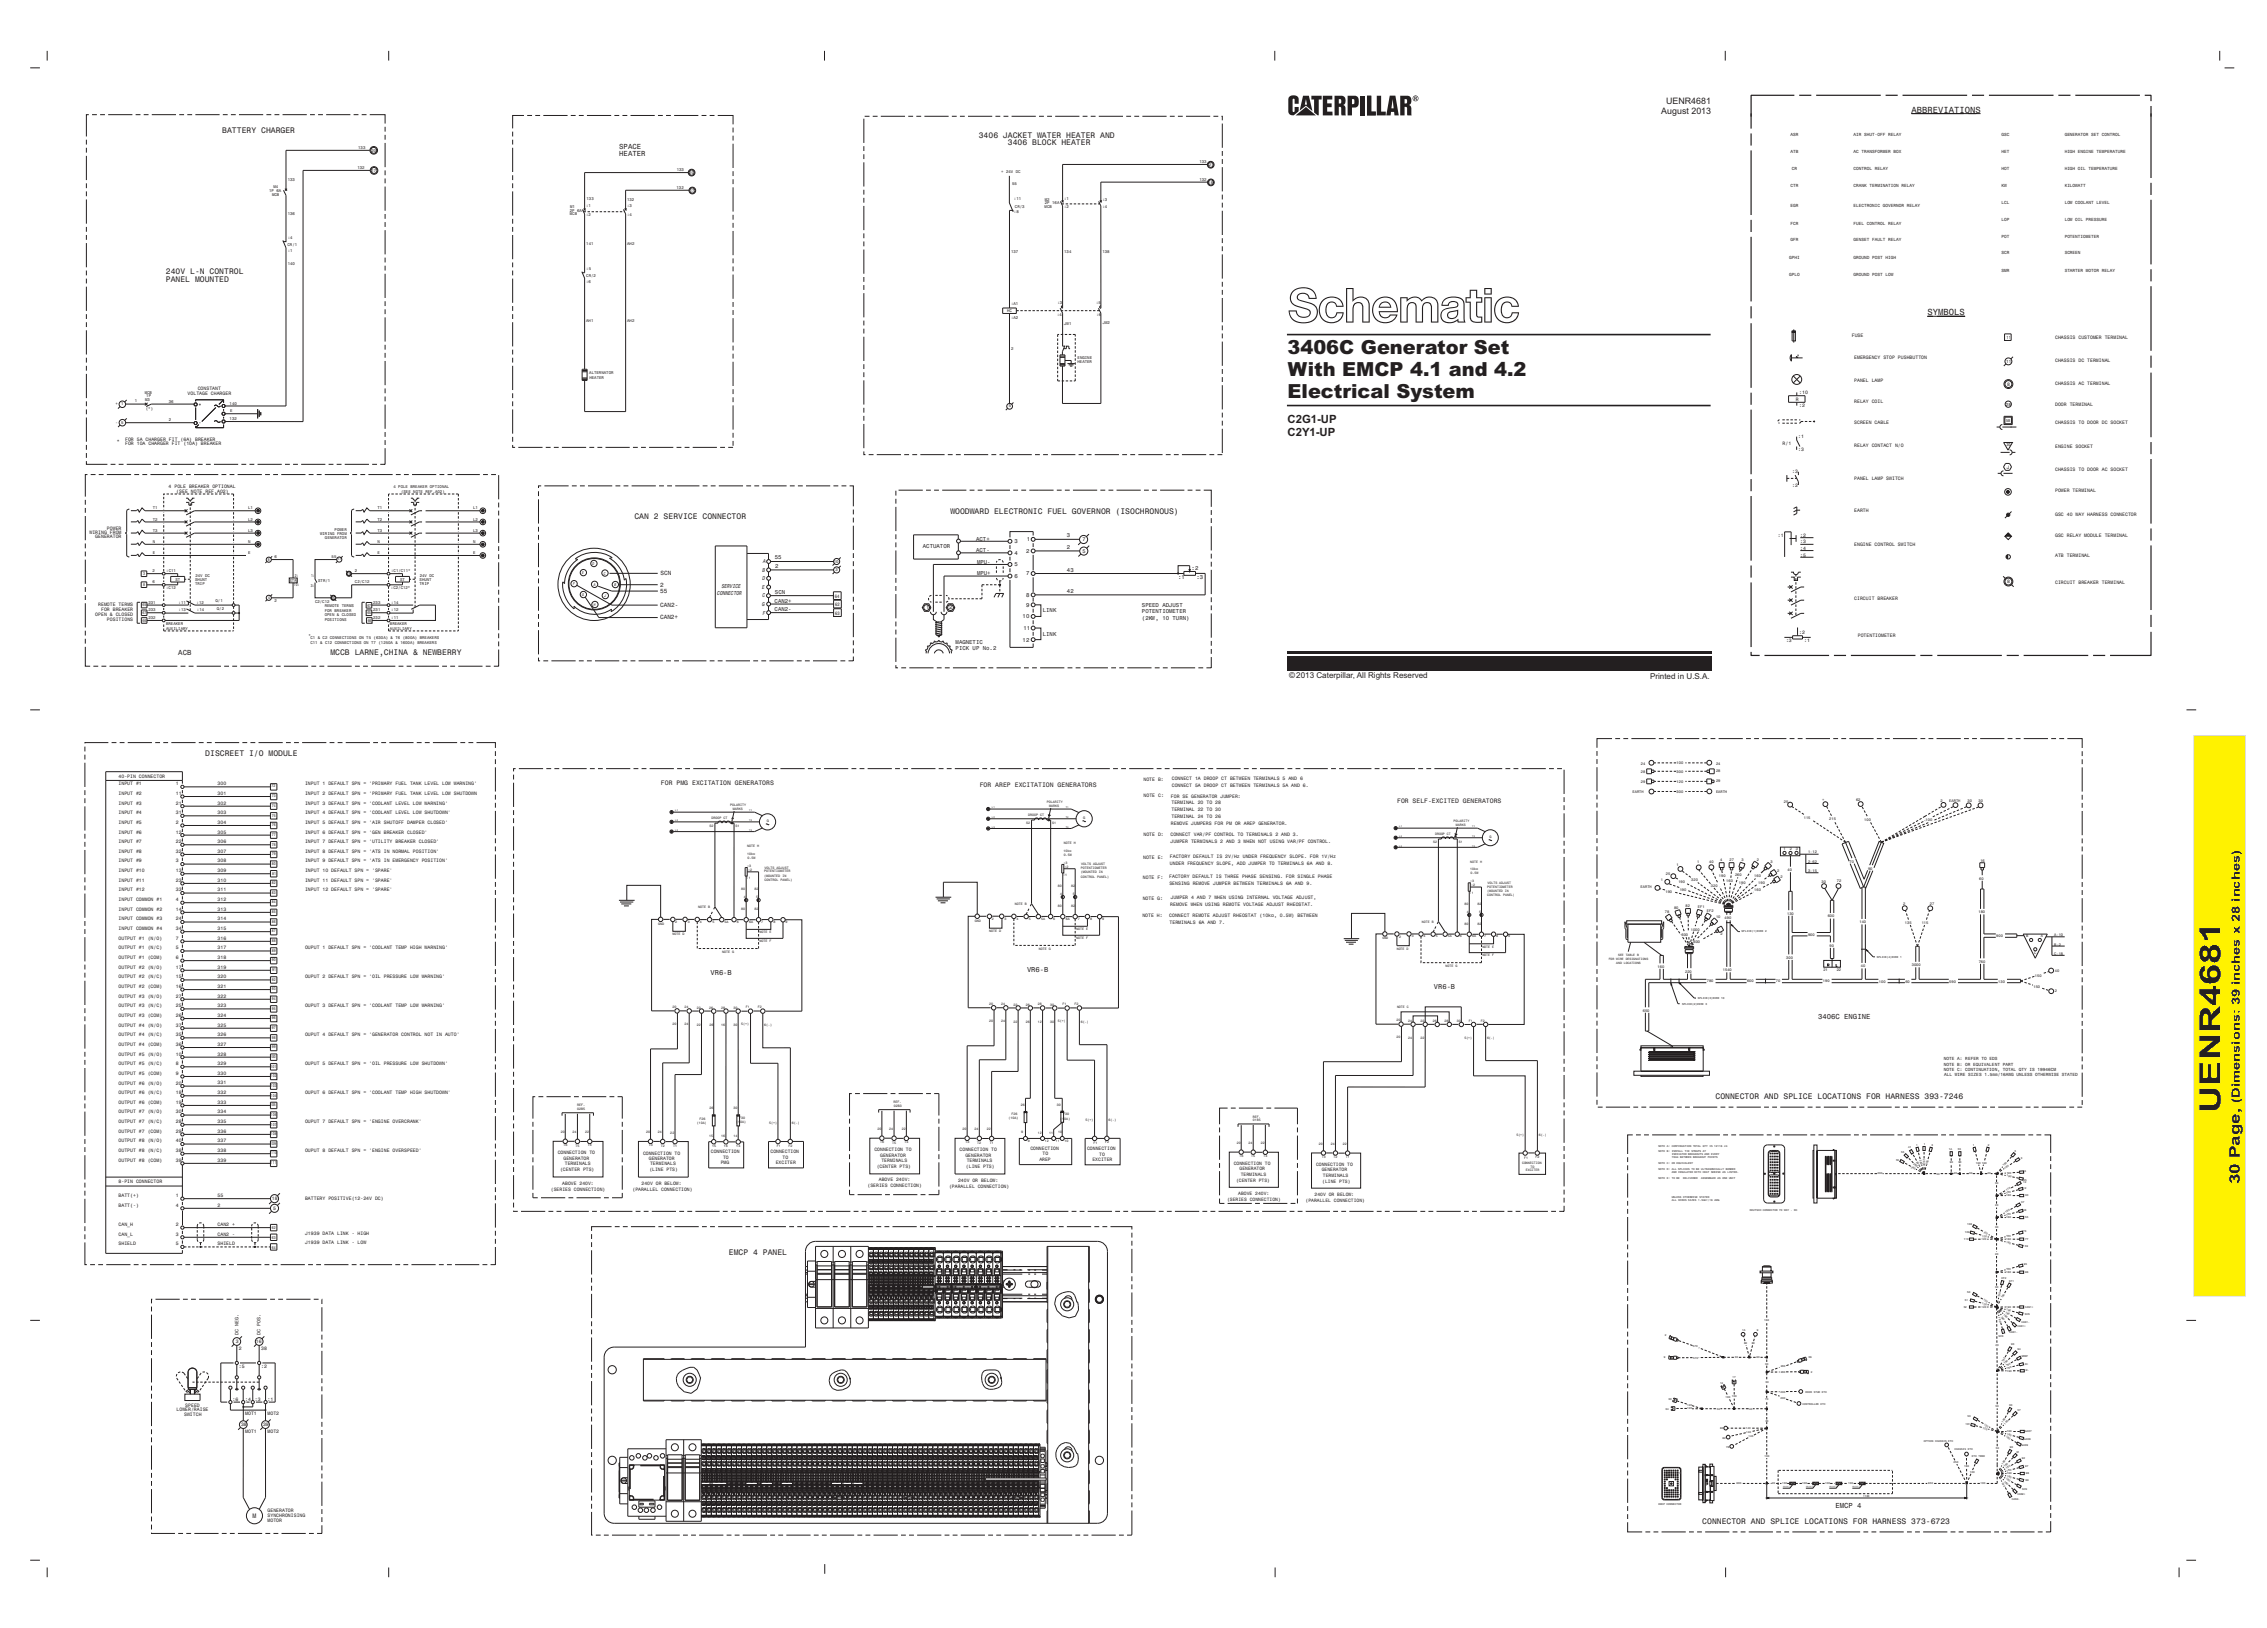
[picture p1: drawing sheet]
<svg xmlns="http://www.w3.org/2000/svg" width="991mm" height="711mm" viewBox="0 0 991 711" stroke-linecap="round" stroke-linejoin="round" font-family="sans-serif">
<defs><g id="words">
<text font-size="12.7" fill="#231f20" x="970.3" y="486.2" transform="rotate(-90 970.3 486.2)">UENR4681</text>
<g font-size="8.5" fill="#231f20">
<text x="562.6" y="154.4">3406C Generator Set</text>
<text x="562.7" y="164.2">With EMCP 4.1 and 4.2</text>
<text x="562.6" y="173.9">Electrical System</text>
</g>
<text font-size="6.3" fill="#231f20" x="978.8" y="517.4" transform="rotate(-90 978.8 517.4)">30 Page,</text>
<g font-size="5" fill="#231f20">
<text x="562.6" y="184.6">C2G1-UP</text>
<text x="562.6" y="190.6">C2Y1-UP</text>
</g>
<text font-size="4.9" fill="#231f20" x="978.8" y="481.6" transform="rotate(-90 978.8 481.6)">(Dimensions: 39 inches x 28 inches)</text>
<g font-size="3.9" fill="#231f20">
<text x="728" y="45.3">UENR4681</text>
<text x="725.9" y="49.9">August 2013</text>
<text x="835.3" y="49.2">ABBREVIATIONS</text>
<text x="842.2" y="137.8">SYMBOLS</text>
</g>
<g font-size="3.5" fill="#231f20">
<text x="97.1" y="58">BATTERY CHARGER</text>
<text x="427.7" y="60.3">3406 JACKET WATER HEATER AND</text>
<text x="440.4" y="63.4">3406 BLOCK HEATER</text>
<text x="72.5" y="119.6">240V L-N CONTROL</text>
<text x="72.5" y="123.2">PANEL MOUNTED</text>
<text x="277.2" y="226.7">CAN 2 SERVICE CONNECTOR</text>
<text x="415.3" y="224.3">WOODWARD ELECTRONIC FUEL GOVERNOR (ISOCHRONOUS)</text>
<text x="144.4" y="286.3">MCCB LARNE,CHINA &amp; NEWBERRY</text>
<text x="563.3" y="296.3">©2013 Caterpillar, All Rights Reserved</text>
<text x="721" y="296.5">Printed in U.S.A.</text>
<text x="89.7" y="330.1">DISCREET I/O MODULE</text>
<text x="749.6" y="479.9">CONNECTOR AND SPLICE LOCATIONS FOR HARNESS 393-7246</text>
<text x="318.5" y="548.1">EMCP 4 PANEL</text>
<text x="743.8" y="665.7">CONNECTOR AND SPLICE LOCATIONS FOR HARNESS 373-6723</text>
</g>
<g font-size="3.2" fill="#231f20">
<text x="270.6" y="65">SPACE</text>
<text x="270.6" y="67.9">HEATER</text>
<text x="77.9" y="285.9">ACB</text>
<text x="794.4" y="445.2">3406C ENGINE</text>
<text x="802" y="658.8">EMCP 4</text>
</g>
<g font-size="3.1" fill="#231f20">
<text x="448.8" y="424.7">VR6-B</text>
<text x="310.4" y="426">VR6-B</text>
<text x="626.6" y="432">VR6-B</text>
</g>
<g font-size="2.8" fill="#231f20">
<text x="288.8" y="343">FOR PMG EXCITATION GENERATORS</text>
<text x="428.1" y="344">FOR AREP EXCITATION GENERATORS</text>
<text x="610.5" y="351">FOR SELF-EXCITED GENERATORS</text>
<text x="110.4" y="663.2">M</text>
</g>
<g font-size="2.6" fill="#231f20">
<text x="288.6" y="251.1">SCN</text>
<text x="288.5" y="256.3">2</text>
<text x="288.4" y="259.2">55</text>
<text x="288.4" y="265">CAN2-</text>
<text x="288.4" y="270.6">CAN2+</text>
</g>
<g font-size="2.5" fill="#231f20">
<text x="403.3" y="239.6">ACTUATOR</text>
<text x="426.6" y="236.1">ACT+</text>
<text x="443.3" y="237.3">3</text>
<text x="448.7" y="236.5">1</text>
<text x="466.2" y="239.8">2</text>
<text x="466.2" y="234.8">3</text>
<text x="338.6" y="244.4">55</text>
<text x="426.6" y="241.2">ACT-</text>
<text x="443.2" y="242.4">4</text>
<text x="448.4" y="241.5">2</text>
<text x="333" y="249.7">B</text>
<text x="333.3" y="246.1">A</text>
<text x="338.7" y="248.2">2</text>
<text x="427" y="246.3">MPU-</text>
<text x="427" y="251.3">MPU+</text>
<text x="443.3" y="247.4">5</text>
<text x="448.4" y="251.4">7</text>
<text x="466.2" y="249.7">43</text>
<text x="520.7" y="248.8">:2</text>
<text x="315.2" y="256.7">SERVICE</text>
<text x="332.9" y="257.3">E</text>
<text x="333" y="253.4">D</text>
<text x="443.3" y="252.5">6</text>
<text x="514.8" y="253">:1</text>
<text x="522.8" y="253">:3</text>
<text x="313.3" y="259.7">CONNECTOR</text>
<text x="333" y="260.9">C</text>
<text x="338.5" y="263.3">CAN2+</text>
<text x="338.6" y="259.4">SCN</text>
<text x="448.4" y="260.7">8</text>
<text x="466.2" y="259">42</text>
<text x="332.9" y="264.9">G</text>
<text x="333.2" y="268.5">F</text>
<text x="338.5" y="266.9">CAN2-</text>
<text x="404.7" y="266.2">1</text>
<text x="414.8" y="266.2">2</text>
<text x="448.4" y="265.1">9</text>
<text x="455.7" y="267.5">LINK</text>
<text x="499" y="265">SPEED ADJUST</text>
<text x="499" y="267.9">POTENTIOMETER</text>
<text x="446.9" y="270.1">10</text>
<text x="447.2" y="275.2">11</text>
<text x="499" y="270.9">(2K , 10 TURN)</text>
<text x="503.2" y="270.9">W</text>
<text x="417.6" y="281.2">MAGNETIC</text>
<text x="446.9" y="280.3">12</text>
<text x="455.7" y="277.7">LINK</text>
<text x="417.6" y="284.1">PICK UP No.2</text>
</g>
<g font-size="2.3" fill="#231f20">
<text x="473" y="236.3">7</text>
<text x="473.1" y="241.4">5</text>
</g>
<g font-size="2.1" fill="#231f20">
<text x="809.2" y="147.4">FUSE</text>
<text x="898" y="148.1">CHASSIS CUSTOMER TERMINAL</text>
<text x="810.2" y="156.8">EMERGENCY STOP PUSHBUTTON</text>
<text x="898" y="158">CHASSIS DC TERMINAL</text>
<text x="810.2" y="166.9">PANEL LAMP</text>
<text x="82" y="172.6">VOLTAGE CHARGER</text>
<text x="86.4" y="170.2">CONSTANT</text>
<text x="786.2" y="172.2">:10</text>
<text x="877.1" y="168.5">8</text>
<text x="898" y="168">CHASSIS AC TERMINAL</text>
<text x="784.7" y="175">R</text>
<text x="786.2" y="177.9">:2</text>
<text x="810.2" y="175.9">RELAY COIL</text>
<text x="898" y="177.4">DOOR TERMINAL</text>
<text x="810.2" y="185.1">SCREEN CABLE</text>
<text x="898" y="185.3">CHASSIS TO DOOR DC SOCKET</text>
<text x="785.8" y="191.5">:1</text>
<text x="51" y="193.4">*</text>
<text x="54.7" y="194.6">FOR 10A CHARGER FIT (10A) BREAKER</text>
<text x="54.7" y="192.5">FOR 5A CHARGER FIT (6A) BREAKER</text>
<text x="779" y="194.3">R/1</text>
<text x="785.8" y="197.2">:3</text>
<text x="810.2" y="195.2">RELAY CONTACT N/O</text>
<text x="898" y="195.8">ENGINE SOCKET</text>
<text x="783.1" y="206.8">:3</text>
<text x="810.2" y="209.6">PANEL LAMP SWITCH</text>
<text x="876.9" y="204.7">J</text>
<text x="898" y="205.7">CHASSIS TO DOOR AC SOCKET</text>
<text x="73.7" y="213.4">4 POLE BREAKER OPTIONAL</text>
<text x="77" y="215.2">(SEE NOTE REF.A02)</text>
<text x="783.1" y="212.6">:2</text>
<text x="898" y="215">POWER TERMINAL</text>
<text x="810.2" y="223.7">EARTH</text>
<text x="898" y="225.3">GSC 40 WAY HARNESS CONNECTOR</text>
<text x="39.1" y="233.3">WIRING FROM</text>
<text x="46.7" y="231.5">POWER</text>
<text x="41.7" y="235.1">GENERATOR</text>
<text x="776.9" y="234.5">:1</text>
<text x="786.6" y="234.5">:2</text>
<text x="786.6" y="237.4">:3</text>
<text x="810.2" y="238.5">ENGINE CONTROL SWITCH</text>
<text x="898" y="234.5">GSC RELAY MODULE TERMINAL</text>
<text x="786.6" y="240.3">:4</text>
<text x="786.6" y="243.2">:5</text>
<text x="898" y="243.5">ATB TERMINAL</text>
<text x="877.1" y="254.8">8</text>
<text x="898" y="255">CIRCUIT BREAKER TERMINAL</text>
<text x="364.8" y="261.1">64</text>
<text x="810.2" y="262.2">CIRCUIT BREAKER</text>
<text x="41.6" y="269.1">OPEN &amp; CLOSED</text>
<text x="42.9" y="264.8">REMOTE TERMS</text>
<text x="44.2" y="266.9">FOR BREAKER</text>
<text x="365" y="264.7">62</text>
<text x="365" y="268.5">63</text>
<text x="46.7" y="271.2">POSITIONS</text>
<text x="780.4" y="280.6">:3</text>
<text x="786.2" y="277">:2</text>
<text x="788.3" y="280.6">:1</text>
<text x="811.8" y="278.2">POTENTIOMETER</text>
<text x="51.8" y="339.8">40-PIN CONNECTOR</text>
<text x="499.6" y="341">NOTE B:</text>
<text x="512" y="340.8">CONNECT 1A DROOP CT BETWEEN TERMINALS 5 AND 6</text>
<text x="51.8" y="343">INPUT #1</text>
<text x="51.8" y="347.3">INPUT #2</text>
<text x="76.9" y="347.3">11</text>
<text x="76.9" y="343">1</text>
<text x="95" y="343">300</text>
<text x="95" y="347.3">301</text>
<text x="133.3" y="343">INPUT 1 DEFAULT SPN = 'PRIMARY FUEL TANK LEVEL LOW WARNING'</text>
<text x="133.3" y="347.2">INPUT 2 DEFAULT SPN = 'PRIMARY FUEL TANK LEVEL LOW SHUTDOWN</text>
<text x="512" y="343.8">CONNECT 5A DROOP CT BETWEEN TERMINALS 5A AND 6.</text>
<text x="51.8" y="351.5">INPUT #3</text>
<text x="76.9" y="351.5">21</text>
<text x="95" y="351.5">302</text>
<text x="133.3" y="351.5">INPUT 3 DEFAULT SPN = 'COOLANT LEVEL LOW WARNING'</text>
<text x="499.7" y="348.3">NOTE C:</text>
<text x="511.6" y="348.5">FOR SE GENERATOR JUMPER:</text>
<text x="511.9" y="351.4">TERMINAL 20 TO 28</text>
<text x="51.8" y="355.7">INPUT #4</text>
<text x="51.8" y="359.9">INPUT #5</text>
<text x="76.9" y="359.9">2</text>
<text x="76.9" y="355.7">31</text>
<text x="95" y="359.9">304</text>
<text x="95" y="355.7">303</text>
<text x="133.3" y="359.9">INPUT 5 DEFAULT SPN = 'AIR SHUTOFF DAMPER CLOSED'</text>
<text x="133.3" y="355.7">INPUT 4 DEFAULT SPN = 'COOLANT LEVEL LOW SHUTDOWN'</text>
<text x="511.9" y="357.3">TERMINAL 24 TO 26</text>
<text x="511.9" y="354.3">TERMINAL 22 TO 30</text>
<text x="51.8" y="364.1">INPUT #6</text>
<text x="76.9" y="364.1">12</text>
<text x="95" y="364.1">305</text>
<text x="133.3" y="364.1">INPUT 6 DEFAULT SPN = 'GEN BREAKER CLOSED'</text>
<text x="499.6" y="365.4">NOTE D:</text>
<text x="511.4" y="365.2">CONNECT VAR/PF CONTROL TO TERMINALS 2 AND 3.</text>
<text x="511.6" y="360.2">REMOVE JUMPERS FOR PM OR AREP GENERATOR.</text>
<text x="51.8" y="368.3">INPUT #7</text>
<text x="76.9" y="368.3">22</text>
<text x="95" y="368.3">306</text>
<text x="133.3" y="368.3">INPUT 7 DEFAULT SPN = 'UTILITY BREAKER CLOSED'</text>
<text x="511.5" y="368.5">JUMPER TERMINALS 2 AND 3 WHEN NOT USING VAR/PF CONTROL.</text>
<text x="51.8" y="372.6">INPUT #8</text>
<text x="51.8" y="376.8">INPUT #9</text>
<text x="76.9" y="376.8">3</text>
<text x="76.9" y="372.6">32</text>
<text x="95" y="372.6">307</text>
<text x="95" y="376.8">308</text>
<text x="133.3" y="376.8">INPUT 9 DEFAULT SPN = 'ATS IN EMERGENCY POSITION'</text>
<text x="133.3" y="372.6">INPUT 8 DEFAULT SPN = 'ATS IN NORMAL POSITION'</text>
<text x="499.5" y="375">NOTE E:</text>
<text x="511.2" y="377.9">UNDER FREQUENCY SLOPE, ADD JUMPER TO TERMINALS 6A AND 8.</text>
<text x="511.2" y="375">FACTORY DEFAULT IS 2V/Hz UNDER FREQUENCY SLOPE. FOR 1V/Hz</text>
<text x="51.8" y="381">INPUT #10</text>
<text x="76.9" y="381">13</text>
<text x="95" y="381">309</text>
<text x="133.3" y="381">INPUT 10 DEFAULT SPN = 'SPARE'</text>
<text x="499.4" y="383.8">NOTE F:</text>
<text x="510.9" y="383.8">FACTORY DEFAULT IS THREE PHASE SENSING. FOR SINGLE PHASE</text>
<text x="51.8" y="389.4">INPUT #12</text>
<text x="51.8" y="385.2">INPUT #11</text>
<text x="76.9" y="385.2">23</text>
<text x="76.9" y="389.4">33</text>
<text x="95" y="389.4">311</text>
<text x="95" y="385.2">310</text>
<text x="133.3" y="385.2">INPUT 11 DEFAULT SPN = 'SPARE'</text>
<text x="133.3" y="389.4">INPUT 12 DEFAULT SPN = 'SPARE'</text>
<text x="511" y="386.7">SENSING REMOVE JUMPER BETWEEN TERMINALS 6A AND 9.</text>
<text x="51.8" y="393.6">INPUT COMMON #1</text>
<text x="76.9" y="393.7">4</text>
<text x="95" y="393.6">312</text>
<text x="499.3" y="393.3">NOTE G:</text>
<text x="511.4" y="395.7">REMOVE WHEN USING REMOTE VOLTAGE ADJUST RHEOSTAT.</text>
<text x="511.5" y="392.7">JUMPER 4 AND 7 WHEN USING INTERNAL VOLTAGE ADJUST,</text>
<text x="51.8" y="397.9">INPUT COMMON #2</text>
<text x="76.9" y="397.9">14</text>
<text x="95" y="397.9">313</text>
<text x="499.2" y="400.5">NOTE H:</text>
<text x="510.9" y="400.6">CONNECT REMOTE ADJUST RHEOSTAT (10kΩ, 0.5W) BETWEEN</text>
<text x="51.8" y="402.1">INPUT COMMON #3</text>
<text x="51.8" y="406.3">INPUT COMMON #4</text>
<text x="76.9" y="402.1">24</text>
<text x="76.9" y="406.3">34</text>
<text x="95" y="402.1">314</text>
<text x="95" y="406.3">315</text>
<text x="511.1" y="403.6">TERMINALS 6A AND 7.</text>
<text x="51.8" y="410.5">OUTPUT #1 (N/O)</text>
<text x="76.9" y="410.5">7</text>
<text x="95" y="410.5">316</text>
<text x="51.8" y="414.7">OUTPUT #1 (N/C)</text>
<text x="51.8" y="418.9">OUTPUT #1 (COM)</text>
<text x="76.9" y="414.7">5</text>
<text x="76.9" y="419">6</text>
<text x="95" y="418.9">318</text>
<text x="95" y="414.7">317</text>
<text x="133.3" y="414.7">OUPUT 1 DEFAULT SPN = 'COOLANT TEMP HIGH WARNING'</text>
<text x="51.8" y="423.2">OUTPUT #2 (N/O)</text>
<text x="76.9" y="423.2">17</text>
<text x="95" y="423.2">319</text>
<text x="51.8" y="427.4">OUTPUT #2 (N/C)</text>
<text x="51.8" y="431.6">OUTPUT #2 (COM)</text>
<text x="76.9" y="431.6">16</text>
<text x="76.9" y="427.4">15</text>
<text x="95" y="427.4">320</text>
<text x="95" y="431.6">321</text>
<text x="133.3" y="427.4">OUPUT 2 DEFAULT SPN = 'OIL PRESSURE LOW WARNING'</text>
<text x="51.8" y="435.8">OUTPUT #3 (N/O)</text>
<text x="76.9" y="435.8">27</text>
<text x="95.1" y="435.8">322</text>
<text x="51.8" y="440">OUTPUT #3 (N/C)</text>
<text x="76.9" y="440">25</text>
<text x="95.1" y="440">323</text>
<text x="133.3" y="440">OUPUT 3 DEFAULT SPN = 'COOLANT TEMP LOW WARNING'</text>
<text x="51.8" y="444.3">OUTPUT #3 (COM)</text>
<text x="51.8" y="448.5">OUTPUT #4 (N/O)</text>
<text x="76.9" y="444.3">26</text>
<text x="76.9" y="448.5">37</text>
<text x="95.1" y="448.5">325</text>
<text x="95.1" y="444.2">324</text>
<text x="51.8" y="452.7">OUTPUT #4 (N/C)</text>
<text x="76.9" y="452.7">35</text>
<text x="95.1" y="452.7">326</text>
<text x="133.3" y="452.7">OUPUT 4 DEFAULT SPN = 'GENERATOR CONTROL NOT IN AUTO'</text>
<text x="51.8" y="456.9">OUTPUT #4 (COM)</text>
<text x="51.8" y="461.1">OUTPUT #5 (N/O)</text>
<text x="76.9" y="461.1">10</text>
<text x="76.9" y="456.9">36</text>
<text x="95.1" y="456.9">327</text>
<text x="95.1" y="461.1">328</text>
<text x="51.8" y="465.3">OUTPUT #5 (N/C)</text>
<text x="76.9" y="465.3">8</text>
<text x="95.1" y="465.3">329</text>
<text x="133.3" y="465.3">OUPUT 5 DEFAULT SPN = 'OIL PRESSURE LOW SHUTDOWN'</text>
<text x="51.8" y="469.6">OUTPUT #5 (COM)</text>
<text x="51.8" y="473.8">OUTPUT #6 (N/O)</text>
<text x="76.9" y="469.6">9</text>
<text x="76.9" y="473.8">20</text>
<text x="95.1" y="473.8">331</text>
<text x="95.1" y="469.5">330</text>
<text x="51.8" y="478">OUTPUT #6 (N/C)</text>
<text x="76.9" y="478">18</text>
<text x="95.1" y="478">332</text>
<text x="133.3" y="478">OUPUT 6 DEFAULT SPN = 'COOLANT TEMP HIGH SHUTDOWN'</text>
<text x="51.8" y="482.2">OUTPUT #6 (COM)</text>
<text x="76.9" y="482.2">19</text>
<text x="95.1" y="482.2">333</text>
<text x="51.8" y="486.4">OUTPUT #7 (N/O)</text>
<text x="51.8" y="490.6">OUTPUT #7 (N/C)</text>
<text x="76.9" y="486.4">30</text>
<text x="76.9" y="490.6">28</text>
<text x="95.1" y="486.4">334</text>
<text x="95.1" y="490.6">335</text>
<text x="133.3" y="490.6">OUPUT 7 DEFAULT SPN = 'ENGINE OVERCRANK'</text>
<text x="51.8" y="494.9">OUTPUT #7 (COM)</text>
<text x="76.9" y="494.9">29</text>
<text x="95.1" y="494.9">336</text>
<text x="51.8" y="503.3">OUTPUT #8 (N/C)</text>
<text x="51.8" y="499.1">OUTPUT #8 (N/O)</text>
<text x="76.9" y="503.3">38</text>
<text x="76.9" y="499.1">40</text>
<text x="95.1" y="503.3">338</text>
<text x="95.1" y="499.1">337</text>
<text x="133.3" y="503.3">OUPUT 8 DEFAULT SPN = 'ENGINE OVERSPEED'</text>
<text x="310.6" y="503.8">CONNECTION</text>
<text x="336.7" y="503.8">CONNECTION</text>
<text x="382.1" y="503">CONNECTION TO</text>
<text x="419.3" y="503">CONNECTION TO</text>
<text x="450.2" y="502.3">CONNECTION</text>
<text x="475" y="502.4">CONNECTION</text>
<text x="51.8" y="507.5">OUTPUT #8 (COM)</text>
<text x="76.9" y="507.5">39</text>
<text x="95.1" y="507.5">339</text>
<text x="243.7" y="504.3">CONNECTION TO</text>
<text x="246.3" y="506.7">GENERATOR</text>
<text x="246.8" y="509.1">TERMINALS</text>
<text x="281" y="504.4">CONNECTION TO</text>
<text x="283.5" y="506.7">GENERATOR</text>
<text x="284.1" y="509.1">TERMINALS</text>
<text x="314.9" y="508.5">PMG</text>
<text x="316" y="506.2">TO</text>
<text x="339" y="508.5">EXCITER</text>
<text x="342" y="506.2">TO</text>
<text x="384.6" y="505.3">GENERATOR</text>
<text x="385.1" y="507.7">TERMINALS</text>
<text x="421.9" y="505.4">GENERATOR</text>
<text x="422.4" y="507.7">TERMINALS</text>
<text x="454.2" y="507">AREP</text>
<text x="455.6" y="504.7">TO</text>
<text x="477.3" y="507.2">EXCITER</text>
<text x="480.3" y="504.8">TO</text>
<text x="539.1" y="509">CONNECTION TO</text>
<text x="575.1" y="509.3">CONNECTION TO</text>
<text x="244.7" y="511.7">(CENTER PTS)</text>
<text x="283.8" y="511.7">(LINE PTS)</text>
<text x="383.1" y="510.3">(CENTER PTS)</text>
<text x="422.1" y="510.4">(LINE PTS)</text>
<text x="541.6" y="511.3">GENERATOR</text>
<text x="542.2" y="513.6">TERMINALS</text>
<text x="577.6" y="511.7">GENERATOR</text>
<text x="578.1" y="514">TERMINALS</text>
<text x="51.8" y="517">8-PIN CONNECTOR</text>
<text x="240.7" y="520.1">(SERIES CONNECTION)</text>
<text x="245.7" y="517.5">ABOVE 240V:</text>
<text x="276.4" y="520.2">(PARALLEL CONNECTION)</text>
<text x="280.3" y="517.6">240V OR BELOW:</text>
<text x="379.1" y="518.7">(SERIES CONNECTION)</text>
<text x="384" y="516.1">ABOVE 240V:</text>
<text x="414.7" y="518.8">(PARALLEL CONNECTION)</text>
<text x="418.7" y="516.2">240V OR BELOW:</text>
<text x="540.1" y="516.2">(CENTER PTS)</text>
<text x="541.1" y="521.9">ABOVE 240V:</text>
<text x="577.8" y="516.6">(LINE PTS)</text>
<text x="51.8" y="522.9">BATT(+)</text>
<text x="51.8" y="527.1">BATT(-)</text>
<text x="76.9" y="522.9">1</text>
<text x="76.9" y="527.1">4</text>
<text x="95.1" y="527.1">2</text>
<text x="95.1" y="522.9">55</text>
<text x="118.8" y="524.3">18</text>
<text x="133.3" y="524.3">BATTERY POSITIVE(12-24V DC)</text>
<text x="536.2" y="524.5">(SERIES CONNECTION)</text>
<text x="570.5" y="525">(PARALLEL CONNECTION)</text>
<text x="574.4" y="522.4">240V OR BELOW:</text>
<text x="119.4" y="528.5">5</text>
<text x="51.8" y="539.8">CAN_L</text>
<text x="51.8" y="535.6">CAN_H</text>
<text x="76.9" y="535.6">2</text>
<text x="76.9" y="539.8">3</text>
<text x="95.1" y="539.8">CAN2 -</text>
<text x="95.1" y="535.6">CAN2 +</text>
<text x="133.3" y="539.4">J1939 DATA LINK - HIGH</text>
<text x="51.8" y="544">SHIELD</text>
<text x="76.9" y="544">5</text>
<text x="95.1" y="544">SHIELD</text>
<text x="133.3" y="543.6">J1939 DATA LINK - LOW</text>
<text x="103.1" y="586.7">3</text>
<text x="104.2" y="583" transform="rotate(-90 104.2 583)">DC NEG.</text>
<text x="111.8" y="586.7">16</text>
<text x="113.8" y="583" transform="rotate(-90 113.8 583)">DC POS.</text>
<text x="104.4" y="589.9">2</text>
<text x="114.1" y="589.9">38</text>
<text x="104.4" y="597.6">:5</text>
<text x="114.1" y="597.6">:2</text>
<text x="101.6" y="611.9">:6</text>
<text x="107.1" y="611.9">:4</text>
<text x="111.3" y="611.9">:3</text>
<text x="116.9" y="611.9">:1</text>
<text x="77.1" y="616.4">LOWER/RAISE</text>
<text x="81" y="614.5">SPEED</text>
<text x="107.1" y="617.9">MOT1</text>
<text x="116.9" y="617.9">MOT2</text>
<text x="80.4" y="618.5">SWITCH</text>
<text x="105.3" y="623.1">38</text>
<text x="114.9" y="623">39</text>
<text x="107.1" y="626">MOT1</text>
<text x="116.9" y="626.1">MOT2</text>
<text x="116.9" y="664.9">MOTOR</text>
<text x="116.9" y="660.7">GENERATOR</text>
<text x="116.9" y="662.8">SYNCHRONISING</text>
</g>
<g font-size="1.9" fill="#231f20">
<text x="782.4" y="59.5">ASR</text>
<text x="809.9" y="59.5">AIR SHUT-OFF RELAY</text>
<text x="874.6" y="59.5">GSC</text>
<text x="902.2" y="59.5">GENERATOR SET CONTROL</text>
<text x="782.4" y="66.8">ATB</text>
<text x="809.9" y="66.8">AC TRANSFORMER BOX</text>
<text x="874.6" y="66.7">HET</text>
<text x="902.2" y="66.7">HIGH ENGINE TEMPERATURE</text>
<text x="782.9" y="74.3">CR</text>
<text x="809.9" y="74.3">CONTROL RELAY</text>
<text x="874.5" y="74.1">HOT</text>
<text x="902.2" y="74.1">HIGH OIL TEMPERATURE</text>
<text x="782.4" y="81.8">CTR</text>
<text x="809.9" y="81.8">CRANK TERMINATION RELAY</text>
<text x="874.5" y="81.7">KW</text>
<text x="902.2" y="81.7">KILOWATT</text>
<text x="874.5" y="89">LCL</text>
<text x="902.2" y="89">LOW COOLANT LEVEL</text>
<text x="782.4" y="90.5">EGR</text>
<text x="809.9" y="90.5">ELECTRONIC GOVERNOR RELAY</text>
<text x="782.4" y="98.2">FCR</text>
<text x="809.9" y="98.2">FUEL CONTROL RELAY</text>
<text x="874.5" y="96.4">LOP</text>
<text x="902.2" y="96.4">LOW OIL PRESSURE</text>
<text x="782.4" y="105.5">GFR</text>
<text x="809.9" y="105.5">GENSET FAULT RELAY</text>
<text x="874.5" y="103.8">POT</text>
<text x="902.2" y="103.8">POTENTIOMETER</text>
<text x="781.8" y="113.2">GPHI</text>
<text x="809.9" y="113.2">GROUND POST HIGH</text>
<text x="874.5" y="110.9">SCR</text>
<text x="902.2" y="110.9">SCREEN</text>
<text x="874.5" y="118.7">SMR</text>
<text x="902.2" y="118.7">STARTER MOTOR RELAY</text>
<text x="781.8" y="120.7">GPLO</text>
<text x="809.9" y="120.7">GROUND POST LOW</text>
<text x="876.8" y="148">11</text>
<text x="876.6" y="158.4">11</text>
<text x="876.5" y="177.2">28</text>
<text x="876.7" y="184.4">58</text>
<text x="876.7" y="195">30</text>
<text x="849.4" y="465.5">NOTE B: OR EQUIVALENT PART</text>
<text x="849.4" y="463">NOTE A: REFER TO EDS</text>
<text x="849.4" y="468.1">NOTE C: CONTINUATION, TOTAL QTY IS 19946CM</text>
<text x="849.6" y="470.3">ALL WIRE SIZES 1.5mm/16AWG UNLESS OTHERWISE STATED</text>
</g>
<g font-size="1.8" fill="#231f20">
<text x="156.5" y="64.9">133</text>
<text x="162.3" y="66.3">20</text>
<text x="524.1" y="71.3">133</text>
<text x="156.1" y="73.8">132</text>
<text x="162.3" y="75.1">17</text>
<text x="295.7" y="74.5">133</text>
<text x="301.2" y="75.9">20</text>
<text x="437.5" y="75.7">+ 24V DC</text>
<text x="528.2" y="72.5">21</text>
<text x="119.5" y="82.2">M4</text>
<text x="125.8" y="79">133</text>
<text x="295.6" y="82.4">132</text>
<text x="301.4" y="83.8">17</text>
<text x="442.3" y="80.6">55</text>
<text x="524.1" y="79">132</text>
<text x="528" y="80.2">18</text>
<text x="117.6" y="84">1P 6A</text>
<text x="118.9" y="85.7">MCB</text>
<text x="256.3" y="87.4">133</text>
<text x="274" y="87.9">132</text>
<text x="443.1" y="87.5">:11</text>
<text x="456.6" y="87.6">M2</text>
<text x="456.6" y="89.2">2P 16A</text>
<text x="465" y="87.5">:1</text>
<text x="481.7" y="87.9">:3</text>
<text x="125.7" y="93.9">136</text>
<text x="249" y="94">MCB</text>
<text x="249" y="92.6">2P 6A</text>
<text x="249.2" y="90.9">M1</text>
<text x="256.1" y="94.2">:2</text>
<text x="256.1" y="90.6">:1</text>
<text x="274.1" y="90.5">:3</text>
<text x="274.1" y="94.4">:4</text>
<text x="443.1" y="93.2">:8</text>
<text x="443.5" y="90.8">CR/3</text>
<text x="456.5" y="90.7">MCB</text>
<text x="465" y="90.9">:2</text>
<text x="481.7" y="90.9">:4</text>
<text x="125.6" y="107.5">CR/1</text>
<text x="125.8" y="104.2">:4</text>
<text x="256.2" y="107.1">141</text>
<text x="274.1" y="107.2">AH2</text>
<text x="125.7" y="110.2">:1</text>
<text x="441.8" y="110.6">137</text>
<text x="465" y="110.6">134</text>
<text x="481.7" y="110.5">138</text>
<text x="125.7" y="115.8">140</text>
<text x="256.2" y="118">:5</text>
<text x="256.1" y="123.5">:6</text>
<text x="256.2" y="120.9">CR/2</text>
<text x="440.1" y="136.3">HC</text>
<text x="441.8" y="133.4">:A1</text>
<text x="462" y="137.9">:4</text>
<text x="462" y="132.9">:3</text>
<text x="479" y="133">:5</text>
<text x="479.1" y="137.9">:6</text>
<text x="256.1" y="140.7">AH1</text>
<text x="274.1" y="140.7">AH2</text>
<text x="441.8" y="139.2">:A2</text>
<text x="465" y="142">JW1</text>
<text x="481.8" y="141.6">JW2</text>
<text x="441.8" y="152.8">2</text>
<text x="470.8" y="158.7">HEATER</text>
<text x="470.9" y="156.8">ENGINE</text>
<text x="257.5" y="163.6">ALTERNATOR</text>
<text x="257.5" y="165.5">HEATER</text>
<text x="63.3" y="172">MCB</text>
<text x="63.9" y="173.5">1P</text>
<text x="50.5" y="177.1">+</text>
<text x="52.9" y="177.1">1</text>
<text x="58.9" y="175.8">1</text>
<text x="63.4" y="175.2">M3</text>
<text x="63.7" y="179.2">(*)</text>
<text x="73.8" y="175.8">36</text>
<text x="86.9" y="177.3">+</text>
<text x="100.3" y="176.9">140</text>
<text x="440.9" y="178">5</text>
<text x="50.5" y="185.2">-</text>
<text x="53" y="185.3">5</text>
<text x="73.8" y="184">2</text>
<text x="86.9" y="185.4">-</text>
<text x="100.3" y="183.6">132</text>
<text x="100.6" y="180.1">E</text>
<text x="171.9" y="213.4">4 POLE BREAKER OPTIONAL</text>
<text x="175.3" y="215.2">(SEE NOTE REF.A02)</text>
<text x="66.7" y="227.4">T2</text>
<text x="66.7" y="222.5">T1</text>
<text x="108.5" y="227.4">L2</text>
<text x="108.5" y="222.5">L1</text>
<text x="164.9" y="227.4">T2</text>
<text x="164.9" y="222.5">T1</text>
<text x="206.7" y="222.5">L1</text>
<text x="206.7" y="227.4">L2</text>
<text x="66.7" y="232.3">T3</text>
<text x="108.5" y="232.3">L3</text>
<text x="139.9" y="233.8">WIRING FROM</text>
<text x="146.2" y="231.9">POWER</text>
<text x="164.9" y="232.3">T3</text>
<text x="206.7" y="232.3">L3</text>
<text x="66.7" y="237.2">N</text>
<text x="108.5" y="237.2">N</text>
<text x="142" y="235.6">GENERATOR</text>
<text x="164.9" y="237.2">N</text>
<text x="206.7" y="237.2">N</text>
<text x="66.7" y="242.1">E</text>
<text x="108.5" y="242">E</text>
<text x="117" y="245.1">8</text>
<text x="120" y="243.6">6</text>
<text x="144.9" y="243.8">55</text>
<text x="164.9" y="242.1">E</text>
<text x="206.7" y="242">E</text>
<text x="364.3" y="245.9">10</text>
<text x="62.6" y="251.3">3</text>
<text x="66.6" y="250">2</text>
<text x="72.7" y="250">:C11</text>
<text x="128.8" y="251.9">2:</text>
<text x="155.1" y="250">2</text>
<text x="170.9" y="250">:C1/C11*</text>
<text x="254.3" y="250.9">E</text>
<text x="258.8" y="246.8">D</text>
<text x="263.8" y="251">C</text>
<text x="365" y="249.5">3</text>
<text x="62.6" y="256">8</text>
<text x="66.6" y="254.9">6</text>
<text x="72.6" y="257.5">:C12</text>
<text x="76.7" y="253.7">ST</text>
<text x="85.3" y="255.5">TRIP</text>
<text x="85.3" y="253.8">SHUNT</text>
<text x="85.4" y="252.2">24V DC</text>
<text x="126.5" y="254.1">STR</text>
<text x="128.4" y="256">10:</text>
<text x="135.8" y="256.2">3:</text>
<text x="135.9" y="252.2">1:</text>
<text x="139" y="254.3">STR/1</text>
<text x="155.1" y="254.9">C2/C12</text>
<text x="170.8" y="257.5">:C2/C12*</text>
<text x="174.9" y="253.7">ST</text>
<text x="183.3" y="255.5">TRIP</text>
<text x="183.4" y="253.8">SHUNT</text>
<text x="183.4" y="252.2">24V DC</text>
<text x="250.3" y="255.7">F</text>
<text x="259.3" y="255.9">A</text>
<text x="268.3" y="256">B</text>
<text x="64.8" y="263.7">231</text>
<text x="78" y="263.7">:11</text>
<text x="85.9" y="263.7">:12</text>
<text x="94.2" y="263.2">Q/1</text>
<text x="117.2" y="261.7">4</text>
<text x="120" y="263">2</text>
<text x="137.6" y="263.3">C2/C12</text>
<text x="163.1" y="263.7">233</text>
<text x="171" y="263.7">:14</text>
<text x="254.3" y="260.5">G</text>
<text x="263.9" y="260.8">J</text>
<text x="62.3" y="264.9">65</text>
<text x="62.3" y="268.3">67</text>
<text x="64.8" y="267.1">233</text>
<text x="78" y="267.1">:13</text>
<text x="86" y="267.1">:14</text>
<text x="94.8" y="266.7">Q/2</text>
<text x="141.9" y="269.3">OPEN &amp; CLOSED</text>
<text x="141.9" y="265">REMOTE TERMS</text>
<text x="141.9" y="267.2">FOR BREAKER</text>
<text x="160.5" y="268.3">65</text>
<text x="160.5" y="265">67</text>
<text x="163.1" y="267.1">231</text>
<text x="171" y="267.1">:12</text>
<text x="259.3" y="264.6">H</text>
<text x="62.3" y="271.7">66</text>
<text x="64.8" y="270.4">232</text>
<text x="72.6" y="275">AUXILIARY</text>
<text x="72.6" y="273.2">BREAKER</text>
<text x="141.9" y="271.4">POSITIONS</text>
<text x="160.7" y="271.7">66</text>
<text x="163.1" y="270.4">232</text>
<text x="170.4" y="273.2">BREAKER</text>
<text x="170.4" y="275">AUXILIARY</text>
<text x="171" y="270.4">:11</text>
<text x="134.8" y="278.3">*</text>
<text x="135.7" y="281.5">C11 &amp; C12 CONNECTIONS ON T7 (1250A &amp; 1600A) BREAKERS</text>
<text x="135.7" y="279.3">C1 &amp; C2 CONNECTIONS ON T5 (630A) &amp; T6 (800A) BREAKERS</text>
<text x="118.7" y="344">72</text>
<text x="118.7" y="352.5">74</text>
<text x="118.8" y="348.3">73</text>
<text x="118.8" y="356.7">75</text>
<text x="118.8" y="365.2">77</text>
<text x="118.8" y="361">76</text>
<text x="118.8" y="369.4">78</text>
<text x="118.8" y="377.8">80</text>
<text x="118.8" y="373.6">79</text>
<text x="119" y="382">81</text>
<text x="118.8" y="386.3">82</text>
<text x="118.7" y="394.7">84</text>
<text x="118.8" y="390.5">83</text>
<text x="118.8" y="398.9">85</text>
<text x="118.8" y="407.3">87</text>
<text x="118.8" y="403.1">86</text>
<text x="118.8" y="411.6">88</text>
<text x="118.8" y="415.8">89</text>
<text x="118.8" y="420">90</text>
<text x="119" y="424.2">91</text>
<text x="118.8" y="428.4">92</text>
<text x="118.7" y="436.9">94</text>
<text x="118.8" y="432.7">93</text>
<text x="118.8" y="441.1">95</text>
<text x="118.8" y="449.5">97</text>
<text x="118.8" y="445.3">96</text>
<text x="118.8" y="453.7">98</text>
<text x="118.8" y="458">99</text>
<text x="118" y="462.2">100</text>
<text x="118.2" y="466.4">101</text>
<text x="118.4" y="470.6">102</text>
<text x="118.4" y="479">104</text>
<text x="118.4" y="474.8">103</text>
<text x="118" y="483.3">105</text>
<text x="118.4" y="491.7">107</text>
<text x="118.4" y="487.5">106</text>
<text x="118.4" y="495.9">108</text>
<text x="118" y="500.1">109</text>
<text x="118.3" y="508.6">111</text>
<text x="118.5" y="504.3">110</text>
<text x="118.8" y="537">62</text>
<text x="118.7" y="545.4">64</text>
<text x="118.8" y="541.2">63</text>
</g>
<g font-size="1.6" fill="#231f20">
<text x="717" y="334.2">24</text>
<text x="732.6" y="333.8">100</text>
<text x="749.8" y="334.2">24</text>
<text x="717" y="337.8">28</text>
<text x="717" y="341.8">29</text>
<text x="732.6" y="337.7">300</text>
<text x="732.6" y="342">120</text>
<text x="749.8" y="337.3">28</text>
<text x="749.8" y="341.4">29</text>
<text x="713.4" y="346.3">EARTH</text>
<text x="732.6" y="346.5">300</text>
<text x="749.8" y="346.3">EARTH</text>
<text x="779.5" y="350.7">25</text>
<text x="796.2" y="349.7">+</text>
<text x="811" y="350">62</text>
<text x="848" y="350.2">2</text>
<text x="851.8" y="350.2">EARTH</text>
<text x="859.7" y="350.2">30</text>
<text x="864.6" y="350.2">30</text>
<text x="335" y="359">G</text>
<text x="473.4" y="357.7">G</text>
<text x="788.2" y="357.7">115</text>
<text x="799.3" y="358.3">215</text>
<text x="814.6" y="358.5">100</text>
<text x="841.4" y="358.8">100</text>
<text x="779.3" y="371.5">1</text>
<text x="782.1" y="371.5">2</text>
<text x="784.7" y="371.4">3</text>
<text x="741.6" y="377.1">1</text>
<text x="746.8" y="377">40</text>
<text x="751.6" y="376.2">4</text>
<text x="755.7" y="376.2">27</text>
<text x="761" y="376.2">3</text>
<text x="767.7" y="376.2">2</text>
<text x="773.6" y="377.1">3</text>
<text x="790.1" y="377">2-62</text>
<text x="790.1" y="372.8">1-12</text>
<text x="808.2" y="376.8">70</text>
<text x="865.4" y="376.4">16</text>
<text x="728" y="382">25</text>
<text x="732.6" y="378.2">1</text>
<text x="751.1" y="383.2">190</text>
<text x="758.2" y="382.8">260</text>
<text x="766.6" y="383.3">160</text>
<text x="776.6" y="380.8">2</text>
<text x="778.1" y="383.5">2</text>
<text x="781.1" y="380.4">40</text>
<text x="790.1" y="381.1">3-15</text>
<text x="816.3" y="379.9">90</text>
<text x="716.9" y="388">EARTH</text>
<text x="725.7" y="385">1</text>
<text x="733.4" y="385.6">190</text>
<text x="734" y="389.2">190</text>
<text x="739" y="385">320</text>
<text x="747.6" y="387.3">320</text>
<text x="754.3" y="385.4">160</text>
<text x="759.9" y="386">190</text>
<text x="766.6" y="389.4">160</text>
<text x="768.3" y="386">190</text>
<text x="795.9" y="385.5">30</text>
<text x="802.7" y="385.3">72</text>
<text x="864.9" y="384.3">60</text>
<text x="727.8" y="390.1">190</text>
<text x="831.7" y="395.2">2</text>
<text x="843.3" y="395.2">27</text>
<text x="727.4" y="399">78</text>
<text x="731.5" y="397.2">80</text>
<text x="736.5" y="396.2">82</text>
<text x="741.9" y="396.6">EF1</text>
<text x="745.9" y="398.6">EF2</text>
<text x="749.8" y="401.2">10</text>
<text x="753.6" y="401.6">490</text>
<text x="780.9" y="399.6">130</text>
<text x="798.7" y="400.8">600</text>
<text x="864.5" y="399">180</text>
<text x="738.8" y="406.5">1000</text>
<text x="812.5" y="403.4">140</text>
<text x="832.4" y="403.7">135</text>
<text x="839.7" y="403.7">115</text>
<text x="734.7" y="408.9">600</text>
<text x="740" y="412">600</text>
<text x="751.8" y="408.5">2</text>
<text x="790.1" y="408.8">900</text>
<text x="799.4" y="413.6">90</text>
<text x="872.3" y="409.5">900</text>
<text x="885.4" y="409.5">B</text>
<text x="891.7" y="409.5">A</text>
<text x="897.6" y="413">B-2</text>
<text x="897.6" y="408.9">A-10</text>
<text x="780.5" y="418.9">300</text>
<text x="888.9" y="416.9">C</text>
<text x="897.6" y="417.1">C-18</text>
<text x="724.3" y="422.8">160</text>
<text x="736.4" y="424.9">220</text>
<text x="752.9" y="424.3">1540</text>
<text x="796.8" y="424.3">21</text>
<text x="802.6" y="424.3">22</text>
<text x="813.1" y="422.6">40</text>
<text x="835.4" y="422.1">3000</text>
<text x="864.6" y="420.6">760</text>
<text x="897.9" y="424.5">40</text>
<text x="745.8" y="429.1">780</text>
<text x="763.4" y="429.2">600</text>
<text x="776" y="429.2">70</text>
<text x="796.6" y="429.2">190</text>
<text x="821" y="429.4">100</text>
<text x="832.6" y="429.3">60</text>
<text x="851.8" y="429.3">590</text>
<text x="873.2" y="429.3">130</text>
<text x="888.6" y="431.6">150</text>
<text x="889.2" y="426.7">150</text>
<text x="897.9" y="433.5">2</text>
<text x="717.8" y="442">650</text>
</g>
<g font-size="1.5" fill="#231f20">
<text x="319.1" y="352.2">POLARITY</text>
<text x="320.2" y="353.8">MARKS</text>
<text x="457.4" y="350.9">POLARITY</text>
<text x="458.5" y="352.5">MARKS</text>
<text x="310.9" y="357.8">DROOP CT</text>
<text x="449.3" y="356.4">DROOP CT</text>
<text x="310" y="361.5">S2</text>
<text x="321.4" y="361.5">S1</text>
<text x="448.4" y="360.1">S2</text>
<text x="459.7" y="360.1">S1</text>
<text x="650.9" y="366">G</text>
<text x="326.5" y="370.1">NOTE H</text>
<text x="464.9" y="368.8">NOTE H</text>
<text x="326.4" y="373.4">10kΩ</text>
<text x="326.6" y="375.1">0.5W</text>
<text x="464.8" y="377.3">:3</text>
<text x="464.8" y="372.1">10kΩ</text>
<text x="464.9" y="373.7">0.5W</text>
<text x="326.3" y="384">:1</text>
<text x="326.4" y="378.6">:3</text>
<text x="326.9" y="380.4">:2</text>
<text x="334" y="382.9">(MOUNTED IN</text>
<text x="334" y="381.1">POTENTIOMETER</text>
<text x="334.1" y="379.5">VOLTS ADJUST</text>
<text x="464.6" y="382.6">:1</text>
<text x="465.2" y="379.1">:2</text>
<text x="472.3" y="381.6">(MOUNTED IN</text>
<text x="472.3" y="379.7">POTENTIOMETER</text>
<text x="472.4" y="383.4">CONTROL PANEL)</text>
<text x="472.4" y="378.1">VOLTS ADJUST</text>
<text x="323.9" y="389">80</text>
<text x="329.7" y="388.8">82</text>
<text x="334" y="384.8">CONTROL PANEL)</text>
<text x="462.3" y="387.6">80</text>
<text x="468" y="387.5">82</text>
<text x="325" y="392.4">4</text>
<text x="330.5" y="392.4">5</text>
<text x="443.4" y="395.2">NOTE B</text>
<text x="463.3" y="391">4</text>
<text x="468.8" y="391">5</text>
<text x="305.1" y="396.6">NOTE B</text>
<text x="323.9" y="397.6">80</text>
<text x="329.6" y="397.5">82</text>
<text x="433.4" y="401.9">2</text>
<text x="438.9" y="401.8">3</text>
<text x="444.1" y="401.7">4</text>
<text x="449.6" y="401.8">5</text>
<text x="454.9" y="401.7">5A</text>
<text x="460.3" y="401.8">6</text>
<text x="462.2" y="396.3">80</text>
<text x="465.7" y="401.8">6A</text>
<text x="468" y="396.1">82</text>
<text x="471" y="401.7">7</text>
<text x="476.3" y="401.8">8</text>
<text x="481.6" y="401.8">9</text>
<text x="287.6" y="404.1">GND</text>
<text x="295" y="403.2">2</text>
<text x="300.6" y="403.2">3</text>
<text x="305.8" y="403.1">4</text>
<text x="311.3" y="403.1">5</text>
<text x="316.6" y="403.1">5A</text>
<text x="321.9" y="403.2">6</text>
<text x="327.3" y="403.2">6A</text>
<text x="331.8" y="407.7">NOTE E</text>
<text x="332.7" y="403.1">7</text>
<text x="338" y="403.2">8</text>
<text x="343.2" y="403.1">9</text>
<text x="425.9" y="402.7">GND</text>
<text x="432.3" y="407.3">NOTE D</text>
<text x="470.2" y="406.3">NOTE E</text>
<text x="293.9" y="408.6">NOTE D</text>
<text x="331.8" y="411.6">NOTE F</text>
<text x="470.2" y="410.2">NOTE F</text>
<text x="315.5" y="416.5">NOTE G</text>
<text x="453.9" y="415.1">NOTE G</text>
<text x="293.9" y="440.4">20</text>
<text x="299.1" y="440.5">24</text>
<text x="304.5" y="440.6">22</text>
<text x="309.9" y="440.6">26</text>
<text x="315.1" y="440.6">28</text>
<text x="320.5" y="440.6">30</text>
<text x="325.9" y="440.5">F1</text>
<text x="331.2" y="440.5">F2</text>
<text x="432.2" y="439">20</text>
<text x="437.4" y="439.1">24</text>
<text x="442.8" y="439.3">22</text>
<text x="448.3" y="439.3">26</text>
<text x="453.5" y="439.3">28</text>
<text x="458.9" y="439.3">30</text>
<text x="464.2" y="439.2">F1</text>
<text x="469.5" y="439.2">F2</text>
<text x="293.9" y="447.9">20</text>
<text x="299.1" y="448">24</text>
<text x="304.5" y="448.1">22</text>
<text x="310" y="448.1">26</text>
<text x="315.2" y="448.1">16</text>
<text x="320.6" y="448.1">30</text>
<text x="323.9" y="448">5(+)</text>
<text x="333.9" y="448.1">6(-)</text>
<text x="432.2" y="446.5">20</text>
<text x="437.4" y="446.6">24</text>
<text x="442.8" y="446.7">22</text>
<text x="448.3" y="446.7">26</text>
<text x="453.5" y="446.7">12</text>
<text x="458.9" y="446.8">30</text>
<text x="462.2" y="446.6">5(+)</text>
<text x="472.3" y="446.7">6(-)</text>
<text x="252.1" y="483.3">REF.</text>
<text x="252.2" y="484.9">02B5</text>
<text x="310" y="484.4">26</text>
<text x="320.6" y="484.4">30</text>
<text x="390.5" y="481.9">REF.</text>
<text x="390.5" y="483.6">02B3</text>
<text x="446.1" y="483">26</text>
<text x="461.8" y="483">30</text>
<text x="304.4" y="490.9">(10A)</text>
<text x="305.7" y="489.1">F26</text>
<text x="321.7" y="490.5">(10A)</text>
<text x="323" y="488.7">F30</text>
<text x="336" y="490.9">5(+)</text>
<text x="346.1" y="491.1">6(-)</text>
<text x="440.7" y="489">(10A)</text>
<text x="441.9" y="487.2">F26</text>
<text x="463.3" y="489.1">(10A)</text>
<text x="464.6" y="487.3">F30</text>
<text x="474.4" y="489.5">5(+)</text>
<text x="484.4" y="489.7">6(-)</text>
<text x="245" y="494.9">20</text>
<text x="250.2" y="495">24</text>
<text x="255.7" y="495.1">22</text>
<text x="282.3" y="495">20</text>
<text x="287.5" y="495">24</text>
<text x="292.9" y="495.2">22</text>
<text x="309.9" y="496.8">15</text>
<text x="315.1" y="496.8">16</text>
<text x="320.5" y="496.8">14</text>
<text x="383.4" y="493.5">20</text>
<text x="388.6" y="493.6">24</text>
<text x="394" y="493.8">22</text>
<text x="420.6" y="493.6">20</text>
<text x="425.8" y="493.7">24</text>
<text x="431.3" y="493.8">22</text>
<text x="446.3" y="495.2">9</text>
<text x="453.5" y="495.4">12</text>
<text x="458.5" y="495.3">11</text>
<text x="462.3" y="495.1">10</text>
<text x="246.3" y="500.8">T6</text>
<text x="251.4" y="500.9">T5</text>
<text x="256.9" y="500.8">T4</text>
<text x="283.5" y="500.8">T3</text>
<text x="288.7" y="501">T2</text>
<text x="294.1" y="500.9">T1</text>
<text x="311.1" y="501">15</text>
<text x="316.3" y="501">16</text>
<text x="321.8" y="501">14</text>
<text x="339.5" y="501.2">F1</text>
<text x="344.6" y="500.9">F2</text>
<text x="384.6" y="499.4">T6</text>
<text x="389.8" y="499.6">T5</text>
<text x="395.2" y="499.5">T4</text>
<text x="421.9" y="499.5">T3</text>
<text x="427.1" y="499.6">T2</text>
<text x="432.5" y="499.5">T1</text>
<text x="449.1" y="498.8">9</text>
<text x="456.6" y="498.9">12</text>
<text x="461.3" y="499">11</text>
<text x="465.2" y="498.8">10</text>
<text x="477.8" y="499.8">F1</text>
<text x="482.9" y="499.5">F2</text>
</g>
<g font-size="1.4" fill="#231f20">
<text x="147.5" y="244.8">17</text>
<text x="152.2" y="251.1">3</text>
<text x="145.1" y="261.6">8</text>
<text x="635.1" y="359.3">POLARITY</text>
<text x="627.1" y="364.7">DROOP CT</text>
<text x="636.2" y="360.9">MARKS</text>
<text x="626.2" y="368.4">S2</text>
<text x="637.4" y="368.4">S1</text>
<text x="642.5" y="376.9">NOTE H</text>
<text x="642.4" y="380.2">10kΩ</text>
<text x="642.5" y="381.8">0.5W</text>
<text x="642.4" y="385.3">:3</text>
<text x="642.8" y="387.1">:2</text>
<text x="649.8" y="389.6">(MOUNTED IN</text>
<text x="649.8" y="387.7">POTENTIOMETER</text>
<text x="650" y="386.1">VOLTS ADJUST</text>
<text x="639.9" y="395.5">80</text>
<text x="642.2" y="390.6">:1</text>
<text x="645.6" y="395.4">82</text>
<text x="649.9" y="391.4">CONTROL PANEL)</text>
<text x="641" y="398.8">4</text>
<text x="646.4" y="398.8">5</text>
<text x="621.3" y="403">NOTE B</text>
<text x="639.9" y="404">80</text>
<text x="645.6" y="403.9">82</text>
<text x="604" y="410.4">GND</text>
<text x="611.4" y="409.6">2</text>
<text x="616.9" y="409.5">3</text>
<text x="622" y="409.4">4</text>
<text x="627.4" y="409.5">5</text>
<text x="632.7" y="409.4">5A</text>
<text x="637.9" y="409.5">6</text>
<text x="643.3" y="409.5">6A</text>
<text x="647.7" y="413.9">NOTE E</text>
<text x="648.5" y="409.4">7</text>
<text x="653.8" y="409.5">8</text>
<text x="659" y="409.4">9</text>
<text x="610.3" y="414.9">NOTE D</text>
<text x="647.7" y="417.8">NOTE F</text>
<text x="702.9" y="419.5">FOR WIRE DESIGNATIONS</text>
<text x="707.1" y="417.8">SEE TABLE B</text>
<text x="631.6" y="422.6">NOTE G</text>
<text x="706.3" y="421.1">AND LOCATIONS</text>
<text x="610.4" y="440.1">NOTE C</text>
<text x="610.3" y="446.2">20</text>
<text x="615.4" y="446.3">24</text>
<text x="620.7" y="446.4">22</text>
<text x="626.1" y="446.4">26</text>
<text x="631.2" y="446.4">28</text>
<text x="636.6" y="446.5">30</text>
<text x="641.8" y="446.3">F1</text>
<text x="647.1" y="446.3">F2</text>
<text x="610.3" y="453.6">20</text>
<text x="615.4" y="453.7">24</text>
<text x="620.7" y="453.8">22</text>
<text x="639.9" y="453.7">5(+)</text>
<text x="649.8" y="453.8">6(-)</text>
<text x="547.4" y="488.2">REF.</text>
<text x="547.5" y="489.8">01B5</text>
<text x="662.6" y="496.1">5(+)</text>
<text x="672.5" y="496.2">6(-)</text>
<text x="540.4" y="499.7">20</text>
<text x="545.5" y="499.8">24</text>
<text x="550.9" y="499.9">22</text>
<text x="576.3" y="500.1">20</text>
<text x="581.5" y="500.1">24</text>
<text x="586.8" y="500.3">22</text>
<text x="541.6" y="505.5">T6</text>
<text x="546.7" y="505.6">T5</text>
<text x="552.1" y="505.5">T4</text>
<text x="577.6" y="505.8">T3</text>
<text x="582.7" y="506">T2</text>
<text x="588" y="505.9">T1</text>
<text x="665.1" y="508.5">CONNECTION</text>
<text x="666" y="506.2">F1</text>
<text x="671" y="505.9">F2</text>
<text x="666.7" y="511.7">EXCITER</text>
<text x="668.8" y="510.1">TO</text>
</g>
<g font-size="1.2" fill="#231f20">
<text x="761" y="407.3">SPLICE(1)WIRE 2</text>
<text x="820" y="418.4">SPLICE(4)WIRE 1</text>
<text x="741.9" y="436.4">SPLICE(3)WIRE 10</text>
<text x="735" y="438.9">SPLICE(2)WIRE 3</text>
<text x="724.8" y="503.2">NOTE B: INSTALL TIE STRAPS AT</text>
<text x="724.8" y="501.2">NOTE A: CONTINUATION TOTAL QTY IS 12116 cm</text>
<text x="830.8" y="503.8">55</text>
<text x="833.9" y="501.7">41</text>
<text x="837.4" y="500.5">1</text>
<text x="840.6" y="500.2">1</text>
<text x="844" y="500.6" transform="rotate(1 844 500.6)">3</text>
<text x="851.6" y="502.4">1A</text>
<text x="855.5" y="502.3">55</text>
<text x="862.1" y="500.6">1</text>
<text x="868.6" y="500.7">2</text>
<text x="880.3" y="503.1">3</text>
<text x="724.8" y="508.3">NOTE C: OR EQUIVALENT</text>
<text x="730.6" y="504.6">INDICATED BREAKOUTS AND EVERY</text>
<text x="730.6" y="505.9">70mm BETWEEN BREAKOUT POINTS</text>
<text x="828.5" y="507.2">55</text>
<text x="836" y="508.6" transform="rotate(45 836 508.6)">260</text>
<text x="837.3" y="507.5" transform="rotate(60 837.3 507.5)">260</text>
<text x="838.7" y="506.8" transform="rotate(75 838.7 506.8)">260</text>
<text x="840.4" y="506.4" transform="rotate(90 840.4 506.4)">260</text>
<text x="842.1" y="506.6" transform="rotate(105 842.1 506.6)">260</text>
<text x="852" y="508.1">90</text>
<text x="855.7" y="508.1">90</text>
<text x="863.3" y="508.3">160 160</text>
<text x="875.7" y="509.6" transform="rotate(-48 875.7 509.6)">160</text>
<text x="883" y="506.3">3</text>
<text x="724.8" y="511.1">NOTE D: ALL SPLICES TO BE ULTRASONICALLY BONDED</text>
<text x="724.8" y="515">NOTE E: TO BE</text>
<text x="730.5" y="512.6">AND INSULATED WITH HEAT SHRINK AS LISTED.</text>
<text x="735.5" y="515">DELIVERED</text>
<text x="743.4" y="515">ASSEMBLED AS ONE UNIT</text>
<text x="820.4" y="513">200</text>
<text x="835" y="510" transform="rotate(29 835 510)">260</text>
<text x="846.2" y="513.1">50</text>
<text x="853.8" y="513.1">20</text>
<text x="860.4" y="513">30</text>
<text x="868.5" y="513.1">20</text>
<text x="876.2" y="510.6" transform="rotate(-33 876.2 510.6)">160</text>
<text x="876.8" y="513.9" transform="rotate(12 876.8 513.9)">190</text>
<text x="876.9" y="512.8" transform="rotate(-3 876.9 512.8)">190</text>
<text x="884.2" y="515.7">55</text>
<text x="884.6" y="512.1">6</text>
<text x="871.8" y="517.4">30</text>
<text x="876.7" y="521.5" transform="rotate(-15 876.7 521.5)">160</text>
<text x="876.8" y="520.3" transform="rotate(-27 876.8 520.3)">170</text>
<text x="884" y="517">12</text>
<text x="884.1" y="519.2">12</text>
<text x="730.5" y="523.2">UNLESS OTHERWISE STATED</text>
<text x="730.6" y="524.7">ALL WIRES SIZES 1.5mm²/16 AWG</text>
<text x="871.8" y="527">20</text>
<text x="876.7" y="522.7">160</text>
<text x="883.2" y="525.7">37</text>
<text x="885" y="522.7">30</text>
<text x="764.6" y="529">DEUTSCH CONNECTOR 70 WAY - DC</text>
<text x="876.5" y="529.9" transform="rotate(-30 876.5 529.9)">160</text>
<text x="876.7" y="532.3">160</text>
<text x="876.7" y="531.1" transform="rotate(-15 876.7 531.1)">160</text>
<text x="884.1" y="528.8">38</text>
<text x="885" y="532.3">55</text>
<text x="858.6" y="538.7">109</text>
<text x="859.6" y="535.1">108</text>
<text x="866.6" y="538.5" transform="rotate(30 866.6 538.5)">120</text>
<text x="871.8" y="536.5">30</text>
<text x="884.1" y="538.3">73</text>
<text x="858.1" y="541.8">110</text>
<text x="865.9" y="541.8">120</text>
<text x="866" y="540.2" transform="rotate(15 866 540.2)">120</text>
<text x="876.6" y="542.9" transform="rotate(15 876.6 542.9)">160</text>
<text x="876.7" y="541.7">160</text>
<text x="876.7" y="540.6" transform="rotate(-15 876.7 540.6)">160</text>
<text x="884.8" y="544.9">59</text>
<text x="885" y="541.7">77</text>
<text x="871.8" y="548.2">20</text>
<text x="876.7" y="556.1">160</text>
<text x="876.7" y="555" transform="rotate(-15 876.7 555)">160</text>
<text x="884.3" y="552.8">95</text>
<text x="885" y="556.1">96</text>
<text x="871.8" y="562.7">30</text>
<text x="874.6" y="558.8">EF2</text>
<text x="877.9" y="559.8">EF1</text>
<text x="858.5" y="568.3">51</text>
<text x="859.5" y="564.7">50</text>
<text x="866" y="569.8" transform="rotate(15 866 569.8)">120</text>
<text x="866.5" y="568.1" transform="rotate(30 866.5 568.1)">120</text>
<text x="873.8" y="566.8" transform="rotate(-77 873.8 566.8)">190</text>
<text x="875.1" y="567.2" transform="rotate(-60 875.1 567.2)">190</text>
<text x="858.1" y="571.4">52</text>
<text x="865.9" y="571.4">120</text>
<text x="873.2" y="575.5" transform="rotate(75 873.2 575.5)">190</text>
<text x="874.3" y="575.1" transform="rotate(60 874.3 575.1)">190</text>
<text x="875.4" y="574.5" transform="rotate(45 875.4 574.5)">190</text>
<text x="876.2" y="573.5" transform="rotate(30 876.2 573.5)">190</text>
<text x="876.6" y="572.4" transform="rotate(15 876.6 572.4)">190</text>
<text x="876.7" y="571.4">190</text>
<text x="884.8" y="574.4">SCN</text>
<text x="885" y="571.3">CAN1+</text>
<text x="761.3" y="581.3">1A</text>
<text x="767.6" y="581.3">9</text>
<text x="770.9" y="577.1">160</text>
<text x="881.6" y="579.8">CAN1+</text>
<text x="883.4" y="578">CAN1-</text>
<text x="727.4" y="583.7">2</text>
<text x="762.1" y="587.1">80</text>
<text x="765.4" y="587.1">80</text>
<text x="872" y="587.8">20</text>
<text x="873.3" y="584.2">SCN</text>
<text x="878.1" y="582.4">CAN1-</text>
<text x="878.8" y="587.7">93</text>
<text x="727" y="593.4">9</text>
<text x="739.7" y="588.4">570</text>
<text x="739.9" y="593.5">570</text>
<text x="758.1" y="593.3">30</text>
<text x="767.6" y="593.3">60</text>
<text x="790.3" y="593.2">36</text>
<text x="881.6" y="589.9">94</text>
<text x="883.4" y="592.7">MREF</text>
<text x="771.3" y="596.1">30</text>
<text x="778.1" y="599.7">200</text>
<text x="778.1" y="597.3">200</text>
<text x="791.3" y="599.6">2</text>
<text x="875.3" y="595" transform="rotate(-60 875.3 595)">190</text>
<text x="876.1" y="596" transform="rotate(-45 876.1 596)">190</text>
<text x="876.8" y="596.9" transform="rotate(-30 876.8 596.9)">190</text>
<text x="876.9" y="599.2">190</text>
<text x="877" y="598.1" transform="rotate(-15 877 598.1)">190</text>
<text x="884.9" y="596.2">M+</text>
<text x="885.3" y="599.1">M-</text>
<text x="751.6" y="604.5">14</text>
<text x="757.1" y="602">17</text>
<text x="771.4" y="604.1">30</text>
<text x="729.1" y="611.5">30</text>
<text x="754" y="610.7">100</text>
<text x="756.8" y="610.4">100</text>
<text x="771.3" y="611.6">70</text>
<text x="778.1" y="611">200</text>
<text x="778.1" y="608.3">200</text>
<text x="789" y="608.5">DOOR STUD ETH</text>
<text x="727.8" y="615.8">34</text>
<text x="737.2" y="615.7">120</text>
<text x="737.2" y="614">120</text>
<text x="750.2" y="615.8">50</text>
<text x="764.3" y="615.8">40</text>
<text x="787.7" y="614">CONTROLLER ETH</text>
<text x="872" y="614.8">50</text>
<text x="878" y="614.2">30</text>
<text x="881.6" y="616.4">57</text>
<text x="771.4" y="621.1">30</text>
<text x="858.8" y="622.7">101</text>
<text x="859.8" y="619.1">53</text>
<text x="866.8" y="622.5" transform="rotate(30 866.8 622.5)">120</text>
<text x="875.3" y="621.6" transform="rotate(-60 875.3 621.6)">160</text>
<text x="876.2" y="622.3" transform="rotate(-45 876.2 622.3)">160</text>
<text x="751.6" y="624.4">80</text>
<text x="752.6" y="628.4">82</text>
<text x="762.9" y="624.3">140</text>
<text x="763" y="626">140</text>
<text x="764.1" y="627.8">140</text>
<text x="840.6" y="629.7">OPTION CHASSIS ETH</text>
<text x="866.3" y="624.2" transform="rotate(15 866.3 624.2)">120</text>
<text x="876.4" y="627.9" transform="rotate(30 876.4 627.9)">160</text>
<text x="876.9" y="626.8" transform="rotate(15 876.9 626.8)">160</text>
<text x="876.9" y="625.7">160</text>
<text x="884.5" y="629.1">G408</text>
<text x="884.9" y="625.6">G407</text>
<text x="754.3" y="632.5">78</text>
<text x="854.1" y="633.5">CHASSIS ETH</text>
<text x="872.1" y="633">50</text>
<text x="878.2" y="632.6">90</text>
<text x="881.1" y="634.8">91</text>
<text x="883.4" y="631.8">G409</text>
<text x="771" y="636.6">100</text>
<text x="853.7" y="639.2">250</text>
<text x="858.3" y="641">180</text>
<text x="861.6" y="636.4">ETH TERM</text>
<text x="875.3" y="639.9" transform="rotate(-60 875.3 639.9)">160</text>
<text x="876.1" y="640.8" transform="rotate(-45 876.1 640.8)">160</text>
<text x="876.8" y="641.8" transform="rotate(-30 876.8 641.8)">160</text>
<text x="883.4" y="637.6">92</text>
<text x="884.9" y="640.8">97</text>
<text x="860.8" y="643.4">100</text>
<text x="874.5" y="647.9" transform="rotate(60 874.5 647.9)">160</text>
<text x="875.7" y="647.2" transform="rotate(45 875.7 647.2)">160</text>
<text x="876.4" y="646.2" transform="rotate(30 876.4 646.2)">160</text>
<text x="876.9" y="645.2" transform="rotate(15 876.9 645.2)">160</text>
<text x="876.9" y="644.1">160</text>
<text x="877" y="642.9" transform="rotate(-15 877 642.9)">160</text>
<text x="885" y="647.1">99</text>
<text x="885.3" y="644.1">98</text>
<text x="758.8" y="648.5">600</text>
<text x="774.2" y="648.5">20</text>
<text x="778.7" y="648.5">130</text>
<text x="787.6" y="648.5">100</text>
<text x="797.5" y="648.5">100</text>
<text x="807.7" y="648.5">100</text>
<text x="842.6" y="648.5">650</text>
<text x="865.4" y="648.5">100</text>
<text x="881.5" y="653">CAN2+</text>
<text x="883.7" y="650.7">SCN</text>
<text x="724.7" y="657.4">EMCP CONNECTOR</text>
<text x="814.1" y="654.2">1100</text>
<text x="879.1" y="655.1">CAN2-</text>
</g>
<g font-size="1" fill="#231f20">
<text x="433.4" y="353.1">L1</text>
<text x="465.7" y="353.1">T1</text>
<text x="295.1" y="358.7">L2</text>
<text x="295.1" y="354.4">L1</text>
<text x="327.4" y="358.7">T2</text>
<text x="327.4" y="354.4">T1</text>
<text x="433.4" y="357.4">L2</text>
<text x="465.7" y="357.3">T2</text>
<text x="295.1" y="362.9">L3</text>
<text x="327.4" y="363">T3</text>
<text x="433.4" y="361.6">L3</text>
<text x="465.7" y="361.6">T3</text>
<text x="611.5" y="361.4">L1</text>
<text x="611.5" y="365.7">L2</text>
<text x="643.3" y="361.4">T1</text>
<text x="643.3" y="365.6">T2</text>
<text x="611.5" y="369.8">L3</text>
<text x="643.3" y="369.8">T3</text>
</g>
<g font-size=".7" fill="#231f20">
<text x="746" y="647.4" transform="rotate(90 746 647.4)">CAT</text>
<text x="779.2" y="649.8">SPLICE 1</text>
<text x="789.2" y="649.8">SPLICE 2</text>
<text x="799.4" y="649.8">SPLICE 3</text>
<text x="809.5" y="649.8">SPLICE 4</text>
</g>
<g font-size=".5" fill="#231f20">
<text x="773.5" y="509.2" transform="rotate(90 773.5 509.2)">61</text>
<text x="773.5" y="508" transform="rotate(90 773.5 508)">60</text>
<text x="773.5" y="505.5" transform="rotate(90 773.5 505.5)">58</text>
<text x="773.5" y="506.8" transform="rotate(90 773.5 506.8)">59</text>
<text x="773.5" y="504.2" transform="rotate(90 773.5 504.2)">57</text>
<text x="774.3" y="509.2" transform="rotate(90 774.3 509.2)">47</text>
<text x="774.3" y="508" transform="rotate(90 774.3 508)">46</text>
<text x="774.3" y="506.8" transform="rotate(90 774.3 506.8)">45</text>
<text x="774.3" y="505.5" transform="rotate(90 774.3 505.5)">44</text>
<text x="774.3" y="504.2" transform="rotate(90 774.3 504.2)">43</text>
<text x="775.1" y="508" transform="rotate(90 775.1 508)">32</text>
<text x="775.1" y="506.8" transform="rotate(90 775.1 506.8)">31</text>
<text x="775.1" y="509.2" transform="rotate(90 775.1 509.2)">33</text>
<text x="775.1" y="505.5" transform="rotate(90 775.1 505.5)">30</text>
<text x="775.1" y="504.2" transform="rotate(90 775.1 504.2)">29</text>
<text x="775.9" y="504.2" transform="rotate(90 775.9 504.2)">15</text>
<text x="775.9" y="506.7" transform="rotate(90 775.9 506.7)">17</text>
<text x="775.9" y="505.5" transform="rotate(90 775.9 505.5)">16</text>
<text x="775.9" y="508" transform="rotate(90 775.9 508)">18</text>
<text x="775.9" y="509.2" transform="rotate(90 775.9 509.2)">19</text>
<text x="776.6" y="506.8" transform="rotate(90 776.6 506.8)">3</text>
<text x="776.6" y="509.2" transform="rotate(90 776.6 509.2)">5</text>
<text x="776.6" y="504.2" transform="rotate(90 776.6 504.2)">1</text>
<text x="776.6" y="505.6" transform="rotate(90 776.6 505.6)">2</text>
<text x="776.7" y="508" transform="rotate(90 776.7 508)">4</text>
<text x="773.4" y="511.7" transform="rotate(90 773.4 511.7)">63</text>
<text x="773.4" y="510.5" transform="rotate(90 773.4 510.5)">62</text>
<text x="773.5" y="515.7" transform="rotate(90 773.5 515.7)">65</text>
<text x="773.5" y="514.4" transform="rotate(90 773.5 514.4)">64</text>
<text x="774.3" y="510.5" transform="rotate(90 774.3 510.5)">48</text>
<text x="774.3" y="511.7" transform="rotate(90 774.3 511.7)">49</text>
<text x="774.3" y="514.4" transform="rotate(90 774.3 514.4)">50</text>
<text x="774.3" y="515.7" transform="rotate(90 774.3 515.7)">51</text>
<text x="775.1" y="511.7" transform="rotate(90 775.1 511.7)">35</text>
<text x="775.1" y="510.5" transform="rotate(90 775.1 510.5)">34</text>
<text x="775.1" y="515.7" transform="rotate(90 775.1 515.7)">37</text>
<text x="775.1" y="514.4" transform="rotate(90 775.1 514.4)">36</text>
<text x="775.9" y="511.7" transform="rotate(90 775.9 511.7)">21</text>
<text x="775.9" y="510.5" transform="rotate(90 775.9 510.5)">20</text>
<text x="775.9" y="515.7" transform="rotate(90 775.9 515.7)">23</text>
<text x="775.9" y="514.4" transform="rotate(90 775.9 514.4)">22</text>
<text x="776.6" y="511.7" transform="rotate(90 776.6 511.7)">7</text>
<text x="776.6" y="510.5" transform="rotate(90 776.6 510.5)">6</text>
<text x="776.7" y="514.4" transform="rotate(90 776.7 514.4)">8</text>
<text x="776.7" y="515.7" transform="rotate(90 776.7 515.7)">9</text>
<text x="773.4" y="520.6" transform="rotate(90 773.4 520.6)">69</text>
<text x="773.4" y="521.8" transform="rotate(90 773.4 521.8)">70</text>
<text x="773.5" y="518.2" transform="rotate(90 773.5 518.2)">67</text>
<text x="773.5" y="516.9" transform="rotate(90 773.5 516.9)">66</text>
<text x="773.5" y="519.4" transform="rotate(90 773.5 519.4)">68</text>
<text x="774.3" y="521.8" transform="rotate(90 774.3 521.8)">56</text>
<text x="774.3" y="519.4" transform="rotate(90 774.3 519.4)">54</text>
<text x="774.3" y="520.6" transform="rotate(90 774.3 520.6)">55</text>
<text x="774.3" y="518.2" transform="rotate(90 774.3 518.2)">53</text>
<text x="774.3" y="516.9" transform="rotate(90 774.3 516.9)">52</text>
<text x="775.1" y="520.6" transform="rotate(90 775.1 520.6)">41</text>
<text x="775.1" y="516.9" transform="rotate(90 775.1 516.9)">38</text>
<text x="775.1" y="518.2" transform="rotate(90 775.1 518.2)">39</text>
<text x="775.1" y="519.4" transform="rotate(90 775.1 519.4)">40</text>
<text x="775.1" y="521.8" transform="rotate(90 775.1 521.8)">42</text>
<text x="775.9" y="518.2" transform="rotate(90 775.9 518.2)">25</text>
<text x="775.9" y="520.6" transform="rotate(90 775.9 520.6)">27</text>
<text x="775.9" y="521.8" transform="rotate(90 775.9 521.8)">28</text>
<text x="775.9" y="516.9" transform="rotate(90 775.9 516.9)">24</text>
<text x="775.9" y="519.4" transform="rotate(90 775.9 519.4)">26</text>
<text x="776.6" y="520.6" transform="rotate(90 776.6 520.6)">13</text>
<text x="776.6" y="518.2" transform="rotate(90 776.6 518.2)">11</text>
<text x="776.7" y="519.4" transform="rotate(90 776.7 519.4)">12</text>
<text x="776.7" y="521.7" transform="rotate(90 776.7 521.7)">14</text>
<text x="776.7" y="516.9" transform="rotate(90 776.7 516.9)">10</text>
</g>
<g font-size=".4" fill="#231f20">
<text x="727.3" y="641.8" transform="rotate(90 727.3 641.8)">1</text>
<text x="728.2" y="641.8" transform="rotate(90 728.2 641.8)">14</text>
<text x="729.2" y="641.7" transform="rotate(90 729.2 641.7)">24</text>
<text x="730.1" y="641.7" transform="rotate(90 730.1 641.7)">32</text>
<text x="731.1" y="641.7" transform="rotate(90 731.1 641.7)">40</text>
<text x="732" y="641.7" transform="rotate(90 732 641.7)">48</text>
<text x="733" y="641.7" transform="rotate(90 733 641.7)">58</text>
<text x="727.4" y="654.2" transform="rotate(90 727.4 654.2)">13</text>
<text x="728.3" y="654.2" transform="rotate(90 728.3 654.2)">23</text>
<text x="729.2" y="654.2" transform="rotate(90 729.2 654.2)">31</text>
<text x="730.2" y="654.2" transform="rotate(90 730.2 654.2)">39</text>
<text x="731.1" y="654.2" transform="rotate(90 731.1 654.2)">47</text>
<text x="732.1" y="654.2" transform="rotate(90 732.1 654.2)">57</text>
<text x="733" y="654.2" transform="rotate(90 733 654.2)">70</text>
</g>
<text font-size=".3" fill="#231f20" x="734" y="647.1" transform="rotate(90 734 647.1)">160-7689</text>
</g></defs>
<path d="M958.6 321.3h22.6v245h-22.6z" fill="#fff200"/>
<path d="M958.6 321.3h22.6v245h-22.6z" fill="none" stroke="#dcddde" stroke-width=".44"/>
<path d="M765.2 50.9v-9.3h174.7v9.3M939.9 49.5v236.8h-174.7v-236.8" fill="none" stroke="#231f20" stroke-width=".53" stroke-dasharray="28.2 2.1 5.3 2.1" stroke-linecap="butt"/>
<path d="M835.3 49.6h30.2zM842.2 138.2h16.3z" fill="none" stroke="#231f20" stroke-width=".44" stroke-dasharray="28.2 2.1 5.3 2.1" stroke-linecap="butt"/>
<path d="M783.1 144.6h1.4v4.3h-1.4zM783.8 143.9v5.8" fill="none" stroke="#231f20" stroke-width=".44"/>
<path d="M783.1 144.6h1.4v.6h-1.4z" fill="#231f20"/>
<g fill="none" stroke="#231f20" stroke-width=".44">
<path d="M782.8 154.9v2.9l-.6-1.5zM782.8 156.3h4.9M783.1 144.6h1.4v.6h-1.4zM785 156.3v-.7l.7 .7M785.7 154.9v.7M781.5 172.9h7.2v2.9h-7.2zM783.6 164.2l3 3.1M785.1 171.4v1.5M785.1 175.8v1.4M786.6 164.2l-3 3.1"/>
<circle cx="785.1" cy="165.8" r="2.16"/>
</g>
<path d="M777.6 183.4a.72 .72 0 0 0-.7 .7 .72 .72 0 0 0 .7 .7M778.8 184.9h6.4M778.8 183.4h6.4M786.2 184.8a.72 .72 0 0 0 .7-.7 .72 .72 0 0 0-.7-.7M786.9 184.1h5.9" fill="none" stroke="#231f20" stroke-width=".44" stroke-dasharray="1.1 .7" stroke-linecap="butt"/>
<circle cx="792.8" cy="184.1" r=".18" fill="#231f20"/>
<g fill="none" stroke="#231f20" stroke-width=".44">
<path d="M785.1 190.7v1.5l1.4 2.9M785.1 195.1v1.4M780.8 207.6v2.8M784.4 207.6l1.4 2.8v1.5M785.8 206.1v1.5M781.9 235.2h2.9M782.7 232.3v.1M782.7 232.3h-2.9v11M782.7 232.4v5.7M783.7 222.2l1.4-.8v2.9l-1.4 .7M784.8 233.8v2.9M786.6 222.9h-1.5l-1.4 .7"/>
<path d="M786.7 237.8h5.7M786.7 234.9h5.7M781.1 256.4h1.5M781.9 255.7l1.4 1.5M782.6 250h1.1a1.08 1.08 0 0 0 1 1 1.08 1.08 0 0 0 1.1-1h1.1M783.3 255.7l-1.4 1.5M786.7 240.5h5.7M786.7 243.4h5.7M786.9 252.1h-1.4v1.5h-1.5v-1.5h-1.4M788.3 256.4h-1.4l-4.3 2.2M875.3 251.8l.9 .9M877.5 242.3a.96 .96 0 0 1 1 1 .96 .96 0 0 1-1 .9"/>
<path d="M879 255.4l.9 .9M779.7 278.4h3.6M781.1 268h1.5M781.1 262.2h1.5M781.9 267.2l1.4 1.5M781.9 261.5l1.4 1.4M783.3 267.2l-1.4 1.5M783.3 261.5l-1.4 1.4M783.3 277.7h4.3v1.5h-4.3zM785.5 274.1v3.6M787.6 278.4h3.6M788.3 268h-1.4l-4.3 2.1"/>
<path d="M788.3 262.2h-1.4l-4.3 2.2"/>
<circle cx="792.8" cy="184.1" r=".18"/>
<circle cx="877.6" cy="254" r="1.94"/>
<circle cx="877.6" cy="254" r="1.51"/>
</g>
<path d="M780.8 209h4.3M784.7 257.2v-6.2M784.7 262.9v-5M784.7 268.7v-5.1" fill="none" stroke="#231f20" stroke-width=".44" stroke-dasharray="1.1 .7" stroke-linecap="butt"/>
<path d="M876.8 242.6l.7-.3v1.9l-.9-.6z" fill="#231f20"/>
<path d="M877.5 242.3a.96 .96 0 0 0-.9 1 .96 .96 0 0 0 .9 .9" fill="none" stroke="#231f20" stroke-width=".44"/>
<path d="M877.5 232.8l1.3 1.5h-2.5z" fill="#231f20"/>
<g fill="none" stroke="#231f20" stroke-width=".44">
<path d="M876.1 234.3l1.4-1.5 1.5 1.5-1.5 1.4zM877.5 232.8l1.3 1.5h-2.5zM879 223.5l-2.9 2.8"/>
<circle cx="877.4" cy="214.9" r="1.44"/>
<circle cx="877.5" cy="224.9" r=".72"/>
<circle cx="877.5" cy="224.9" r=".36"/>
</g>
<circle cx="877.4" cy="214.9" r=".64" fill="#231f20"/>
<g fill="none" stroke="#231f20" stroke-width=".44">
<path d="M875.9 145.9h2.9v2.8h-2.9zM876.5 158.9l-.9 1M879.6 155.9l-.9 .9M872.5 186.6h1.4M874.2 197.6h3.9M875 185.5a1.08 1.08 0 0 0-1.1 1.1 1.08 1.08 0 0 0 1.1 1M875 186.6h6.1M875.5 193.3h3.9l-2 3.3zM875.7 181.9h3.6v3.6h-3.6zM876.1 182.2h2.8v2.9h-2.8zM878.1 196.5a1.08 1.08 0 0 1 1.1 1.1 1.08 1.08 0 0 1-1.1 1.1M879.2 197.6h1.5"/>
<path d="M872.9 206.8h1.5M875.4 205.7a1.08 1.08 0 0 0-1 1.1 1.08 1.08 0 0 0 1 1.1M875.4 206.8h4M876.3 202.5h1.8l.9 1.5-.9 1.5h-1.8l-.8-1.5z"/>
<circle cx="877.6" cy="157.9" r="1.51"/>
<circle cx="877.5" cy="176.6" r="1.36"/>
<circle cx="877.6" cy="167.8" r="1.94"/>
<circle cx="877.6" cy="167.8" r="1.51"/>
<circle cx="877.4" cy="214.9" r=".65"/>
</g>
<g fill="#231f20">
<path d="M566.1 50.4l4.6-3.7 4.3 3.7z"/>
<path d="M564.6 127.3a4.1 4.1 0 0 0 2.5 6.8l3.4 1a1.62 1.62 0 0 1 1.8 1.6 1.62 1.62 0 0 1-1.8 1.6 2.82 2.82 0 0 1-3.8-2.7h-3.6a5.6 5.6 0 0 0 6.5 5.7 5.2 5.2 0 0 0 6.2-5.9l-.5-1.4-1.6-1.3-5.4-1.6a1.36 1.36 0 0 1-1.2-1.6 1.36 1.36 0 0 1 1.7-1.1 2.31 2.31 0 0 1 3 2.2h3.6a5.3 5.3 0 0 0-6.9-5.1l-1.9 .5zM565.1 127.6a6.3 6.3 0 0 1 9.3 .9l.5 1.6h-2.6a3 3 0 0 0-2.5-2.2 3 3 0 0 0-3.1 1.4v1l.4 .7 4.4 1.4a4.1 4.1 0 0 1 3.9 4 4.1 4.1 0 0 1-3.8 4.2 6.1 6.1 0 0 1-7.9-3.7l-.2-.8h2.7a3.5 3.5 0 0 0 2.9 2.7 3.5 3.5 0 0 0 3.6-1.6v-1.3l-.6-.6-4.9-1.6a3.6 3.6 0 0 1-3-2.4 3.6 3.6 0 0 1 .9-3.7z" fill-rule="evenodd"/>
<path d="M577.8 131.2a5.9 5.9 0 0 0-.9 7.1 5.9 5.9 0 0 0 6.6 2.7l1.5-.7a4.8 4.8 0 0 0 2.2-3.9h-3.2a2.15 2.15 0 0 1-2.3 2.2 2.15 2.15 0 0 1-2-2.4 2.88 2.88 0 0 1 2.8-4l.8 .5 .5 1.3h3.3a5.3 5.3 0 0 0-3.7-4.4 5.3 5.3 0 0 0-5.6 1.6zM578 131.7a5 5 0 0 1 8.6 1.9h-2.4a2.56 2.56 0 0 0-3-1.9 2.56 2.56 0 0 0-2 2.9 3.2 3.2 0 0 0 3.3 4.4l1-.5 .8-1.6h2.3a5.1 5.1 0 0 1-6.5 3.6 5.1 5.1 0 0 1-3.2-6.7z" fill-rule="evenodd"/>
<path d="M588.2 125.8v15.1h3.3v-5.7a2.02 2.02 0 0 1 1.1-2.6 2.02 2.02 0 0 1 2.6 1.1v7.2h3.3v-7.5a4.1 4.1 0 0 0-2.6-3.7 4.1 4.1 0 0 0-4.4 1.1v-5zM588.7 126.3h2.3v5.6a4 4 0 0 1 6.8 .1l.2 8.5h-2.3v-6.2a2.37 2.37 0 0 0-2.4-2.5 2.37 2.37 0 0 0-2.3 2.6v6.1h-2.3z" fill-rule="evenodd"/>
<path d="M601.5 131.6a5.2 5.2 0 0 1 6.1-1.1 5.2 5.2 0 0 1 2.8 5.4h-8a2.86 2.86 0 0 0 1.9 3 2.86 2.86 0 0 0 3.3-1h2.4a5.4 5.4 0 0 1-8 1.9 5.4 5.4 0 0 1-.5-8.2zM601.2 131.2a5.8 5.8 0 0 0 .8 9.2 5.8 5.8 0 0 0 8.7-3h-3.4a2.33 2.33 0 0 1-2.6 1.2 2.33 2.33 0 0 1-1.8-2.2h8a5.7 5.7 0 0 0-2.2-5.7 5.7 5.7 0 0 0-6.1-.5zM603.1 132.6l-.7 1.8h5.6a2.73 2.73 0 0 0-1.8-2.6 2.73 2.73 0 0 0-3.1 .8zM603.5 132.8a2.32 2.32 0 0 1 4 1.2h-4.6z" fill-rule="evenodd"/>
<path d="M611.8 129.8v11.1h3.3v-5.7a2.09 2.09 0 0 1 .6-2.2 2.09 2.09 0 0 1 2.2-.4l.6 1.1v7.2h3.3v-6.4a1.76 1.76 0 0 1 1.8-2.1 1.76 1.76 0 0 1 1.7 2.2v6.3h3.2v-7.5a4 4 0 0 0-2.8-3.7 4 4 0 0 0-4.4 1.4 4.1 4.1 0 0 0-6.2-.3v-1zM612.3 130.3h2.3v1.6a3.9 3.9 0 0 1 6.6-.1 3.8 3.8 0 0 1 3.7-1.8 3.8 3.8 0 0 1 3.1 2.7v7.8h-2.3v-6.2a2.26 2.26 0 0 0-2.6-2.3 2.26 2.26 0 0 0-1.8 3v5.5h-2.3v-6.2a2.2 2.2 0 0 0-2.2-2.5 2.2 2.2 0 0 0-2.1 2.6l-.1 6.1h-2.3z" fill-rule="evenodd"/>
<path d="M630.9 130.9l-.8 1.1-.2 1.6h3.2a1.96 1.96 0 0 1 1.6-1.7 1.96 1.96 0 0 1 2.1 1.1v.4a8.1 8.1 0 0 1-4.6 1.2 3.4 3.4 0 0 0-2.7 3.9 3.4 3.4 0 0 0 3.8 2.7l2.2-.3 1.3-.8 .2 .8h3.4l-.4-1.4v-6.3a3.2 3.2 0 0 0-3.5-3.6 7 7 0 0 0-5.6 1.3zM631.2 131.3a6.5 6.5 0 0 1 7.9 .2l.4 1.4 .2 7.6h-2.3l-.1-1.3a5.1 5.1 0 0 1-6.9 .3 2.93 2.93 0 0 1-.2-3 2.93 2.93 0 0 1 2.6-1.6l2.8-.4a1.55 1.55 0 0 0 1.7-1.7 1.55 1.55 0 0 0-2-1.3h-.4a1.98 1.98 0 0 0-2.3 1.7h-2.2zM632.9 136.4a1.82 1.82 0 0 0-.3 2.4 1.82 1.82 0 0 0 2.3 .5l1.6-.8a3.9 3.9 0 0 0 .7-3.3zM633 136.9l.6-.4 3.1-.6a2.28 2.28 0 0 1-1 2.7 2.28 2.28 0 0 1-2.8-.4z" fill-rule="evenodd"/>
<path d="M642.2 126.6v3.2h-1.8v2.4h1.8v6.1a3.1 3.1 0 0 0 4.3 2.7l1.2-.1v-2.6h-1.8l-.4-.5v-5.6h2.2v-2.4h-2.2v-3.2zM642.7 127h2.3v3.3h2.2v1.5h-2.2l.1 6.3 .5 .6 1.6 .1v1.7a6.1 6.1 0 0 1-4.1-.6l-.4-1.8v-6.3h-1.8v-1.5h1.8z" fill-rule="evenodd"/>
<path d="M648.6 129.8v11.1h3.3v-11.1zM649.1 130.3h2.3v10.2h-2.3zM648.6 125.8v2.9h3.3v-2.9zM649.1 126.3h2.3v1.9h-2.3z" fill-rule="evenodd"/>
<path d="M654.4 131.2a5.9 5.9 0 0 0-.9 7.1 5.9 5.9 0 0 0 6.6 2.7l1.5-.7a4.8 4.8 0 0 0 2.2-3.9h-3.2a2.16 2.16 0 0 1-2.3 2.2 2.16 2.16 0 0 1-2-2.4 2.88 2.88 0 0 1 2.9-4l.8 .5 .4 1.3h3.3a5.3 5.3 0 0 0-3.7-4.4 5.3 5.3 0 0 0-5.6 1.6zM654.7 131.7a5 5 0 0 1 8.5 1.9h-2.4a2.56 2.56 0 0 0-2.9-1.9 2.56 2.56 0 0 0-2.1 2.9 3.2 3.2 0 0 0 3.3 4.4l1-.5 .9-1.6h2.3a5.1 5.1 0 0 1-6.6 3.6 5.1 5.1 0 0 1-3.1-6.7z" fill-rule="evenodd"/>
<path d="M585 43.3l1 .2 .2 .9-.4 .8-.8 .1zM583.1 41.8v8.6h1.9v-3.7h.8l.3 .4 .1 3.3h1.9l-.2-3.7-.5-.6-.6-.2 1.1-1-.1-2.2-1.1-.8z" fill-rule="evenodd"/>
<path d="M563.5 42.2l.9-.5h1.6l1 .5 .5 .9v2.2h-1.8v-2h-.8v5.5l.5 .1 .3-.3v-1.9h1.8l-.1 1.9-2.1 1.8-1.4-.2-.9-1.1v-5.9z" fill-rule="evenodd"/>
<path d="M613.8 43.3l1 .3-.2 1.6h-.8zM611.8 41.8v8.6h2v-3.7l1 .3 .2 3.4h1.9l-.3-3.6-.3-.6-.7-.3 .7-.4 .4-.9-.3-2.1-1.2-.7z" fill-rule="evenodd"/>
<path d="M608.5 43.3l.5 4h-1zM607.3 41.8l-1.5 8.6h1.9l.1-1.5h1.4l.1 1.5h1.9l-1.5-8.6z" fill-rule="evenodd"/>
<path d="M597.3 41.8h1.9v7h2v1.6h-3.9z" fill-rule="evenodd"/>
<path d="M597.3 41.8h1.9v7h2v1.6h-3.9z" fill-rule="evenodd"/>
<path d="M601.6 41.8h1.9v7h2v1.6h-3.9z" fill-rule="evenodd"/>
<path d="M590.8 43.3l1 .3v1.6l-.4 .3h-.6zM588.9 41.8v8.6h1.9v-3.4l1.7-.1a1.59 1.59 0 0 0 1.2-1.5 2.92 2.92 0 0 0-.8-3.3z" fill-rule="evenodd"/>
<path d="M578 41.8h4.2v1.7h-2.3v1.7h2v1.6h-2v2h2.3l.1 1.6h-4.3z" fill-rule="evenodd"/>
<path d="M573 41.8h4.5v1.7h-1.3v6.9h-.5l-1.5-1.3v-5.6h-1.2z" fill-rule="evenodd"/>
<path d="M570.7 43.3l.4 2.4h-1zM569.4 41.8l-1.5 6.5 2.8-2.1 2.8 2.3-1.6-6.7z" fill-rule="evenodd"/>
<path d="M618.4 42.5l.2 .4 .1-.3zM618 42.2l1 .1v1.4h-.3l-.1-.6-.2 .6h-.4zM617.5 43a1.05 1.05 0 0 0 2.1 0 1.05 1.05 0 0 0-2.1 0zM617.3 43a1.27 1.27 0 0 1 2.5 0 1.27 1.27 0 0 1-2.5 0z" fill-rule="evenodd"/>
</g>
<g fill="#231f20">
<path d="M594.4 41.8h1.9v8.6h-1.9z"/>
<path d="M562.3 286.8h185.5v6.2h-185.5z"/>
<path d="M562.3 284.7h185.5v1h-185.5z"/>
</g>
<path d="M562.3 146.2h185.2M562.3 177.2h185.2" fill="none" stroke="#231f20" stroke-width=".71" stroke-linecap="butt"/>
<g fill="none" stroke="#231f20" stroke-width=".44">
<path d="M13.2 29.6h4.2M20.6 22.2v4.3M169.8 22.2v4.3M360.3 22.2v4.3M557 22.2v4.3M753.9 22.2v4.3M969.9 22.2v4.3M972.1 29.7h4.2M13.2 310.1h4.2M955.4 310.1h4.3M719.6 335.9h2.1v2.1h-2.1zM721.7 336.4h1v1.1h-1"/>
<path d="M747 335.9h2.1v2.1h-2.1zM747 336.4h-1.1v1.1h1.1M719.6 340.3h2.1v2.1h-2.1zM721.7 340.8h1v1.1h-1M745.8 340.3h2.1v2.1h-2.1zM747.9 340.8h1.1v1.1h-1.1M751.3 376.9h2.1v2.1h-2.1zM751.8 379v1h1v-1M755.6 376.9h2.1v2.1h-2.1zM756.1 379v1h1v-1M760.3 378.8l-.3 1 1 .4 .3-1M760.5 376.7l2 .7-.7 1.9-2-.6z"/>
<path d="M765.9 378.2l.9 .6-.6 .9-.9-.6zM766.7 376.2l1.7 1.2-1.2 1.7-1.7-1.1zM770.7 379.3l.8-.7 .7 .8-.7 .7zM771.1 378.2l1.5-1.4 1.5 1.5-1.5 1.4zM771.2 379.8l-1.2 1.2M778 370.1h8.5v3.7h-8.5zM782.4 373.8v4.8M786.5 373.2h8.2M789.1 377.2h5.6M789.1 373.2v8.1h5.5M806.4 367.9l2.8 7M808.5 377.3l4.4 10.8 .7-.3"/>
<path d="M810.2 377.3l4.2 10.2 2.8-7.1M810.8 374.9l-3-7.4-2.9 1.2 3.1 7.6M810.8 375.1l3.7 9 1.6-3.9M817 378l4.1-10.4 2 .8-4.2 10.7M822.1 367.9l-4 10.1M865.1 376.9h2.1v2.1h-2.1zM865.6 379v1.1h1.1v-1.1M731.9 398.1l2-.7 .7 2-2 .7zM734.1 399.6l.3 1-1 .3-.3-1M736.5 396.9h2.1l.1 2.1-2.1 .1zM738.2 399v1.1h-1l-.1-1.1M741.7 399.5l-.3 1 1.1 .3 .3-1"/>
<path d="M741.8 397.3l2.1 .6-.6 2-2.1-.6zM746 398.8l1.8 1.2-1.1 1.7-1.8-1.1zM753.4 395.5h3.8v1.1h-3.8zM753.4 396h3.8M753.6 398.1l.3 .5h2.7l.4-.5M753.6 398.1h3.4M753.9 396.6v.3h-.3v1.2M753.9 396.9h2.8M754.5 398.6v1M756 398.6v1M756.7 396.6v.3h.3v1.2M772.9 382l.9-.5 .6 .8-.9 .6z"/>
<path d="M773.5 381l1.8-1.1 1.1 1.7-1.7 1.2zM775 383.9l1.8-1.2 1.2 1.8-1.8 1.1zM775.3 384.3l-.8 .6 .5 .9 .9-.6M781.6 397.6v-8.2h1.5v8.2M782.4 381v8.4M797.4 388.1l3.2 5.2 2.8-5.2M799.8 398.9v-5.6h1.5v5.6M818.4 380.4l-3.3 7.4M865.4 397.1v-8.7h1.5v8.7M865.4 399.5v19.1M866.2 380.1v2.2M866.2 384.8v3.6"/>
<path d="M866.9 399.5v8.5h5.2M710.8 402.2h15.3v1.5h-15.3zM711.3 409.6l-.2-.3a10.6 10.6 0 0 0-1.1-6.6l.5 7.3 .8 .4M711.3 403.7h14.4v7.9h-14.4zM718.4 411.6l7.7 5.8M725.7 409.6l.3-.3a10.6 10.6 0 0 1 1-6.6l-.5 7.3-.8 .4M727.7 400.5l1.7-1.2 1.3 1.7-1.8 1.2zM729.4 401.9l.8-.6 .6 .9-.8 .6zM736.2 414h3.8M736.2 413.5h3.8l.1 1h-3.9zM736.4 416.1l.4 .5h2.7l.4-.5M736.4 416.1v-1.2h3.5v1.2"/>
<path d="M736.4 416.1h3.5M736.7 414.5v.4M737.4 416.6v6.3M738.9 416.6v6.3M739.6 414.5v.4M745.3 400.9l-.5 .9 .9 .6 .5-.9M748 402.9l-.8 .7 .8 .8 .7-.8M749.1 401l1.5 1.5-1.5 1.5-1.5-1.5zM749.6 406.5l1-.5 .5 1-1 .5zM750.3 405.6l1.9-1 1 1.8-1.9 1zM754.2 403.1h2.1M754.5 402v20.4"/>
<path d="M756 402v20.4M781.6 419.4v8.4h-2.9M781.6 400.1v16.8M783.1 419.3v8.5h13.2M783.1 400v7.4h6.7M789.8 408.9h-6.7v8M793.9 408.9h5.9M796.9 419.6h7.3v2.9h-7.3zM799.8 401.3v6.1h-5.9M799.8 408.9v2.8M800.6 418.7v3.8M801.3 414.1v4.6h-1.5v-4.6"/>
<path d="M801.3 401.3v10.4M813.2 414.7h2.1M813.6 401.5v-14h1.5v14M813.6 403.8v16.9M815.1 403.8v16.9M872.1 409.5h-5.2v9.1M876.1 408h5.2v1.5h-5.2M881.3 408.7h3.1zM884.1 408.1h10.5l-5.3 10.5zM894 409.2h8.2M896.6 413.3h5.6M896.6 409.2v8.1h5.6"/>
<path d="M725.4 423.2v4.6h-6.4v12.2M725.4 420.8v-3.4h1.4v3.4M726.8 423.3v4.5h10.6v-2.5M730.1 427.5v2.1M733.7 427.5v2.1M738.9 425.3v2.5h6.7M745.6 429.3h-25.1v10.7M749.6 429.3h13.6M754.5 424.8v3h-4.9M756 424.8v3h7.2M767.2 427.8h8.6M767.2 429.3h8.6"/>
<path d="M771.5 427.5v2.1M778.7 429.3h17.6M798.6 421.6l.7-.3-.7-.2v1.1M798.9 421.6l.4 .6M800.4 429.3h20.3M802.3 421.1v1.1h.6M813.6 423.1v4.7h-13.2M815.1 423v4.8h5.7M824.8 427.8h7.6M824.8 429.3h7.6M829.9 427.5v2.1M835.2 429.3h16.3"/>
<path d="M837.1 422.6v5.2h-1.9M837.1 420.2v-6.8h1.5v6.8M838.6 422.6v5.2h13M855.6 429.3h17.3M865.4 421.1v6.7h-9.8M866.9 421.1v6.7h6.1M877 427.8h5.9v1.5h-5.9M717 457.7v1.1h-.5zM717 456.9h27.2v.8h-27.2zM719 442.4v8h1.5v-7.9M719.7 450.4l10.9 6.5M720.5 459.4l20.1 .2h-20.2"/>
<path d="M722.6 457.7h.5v1.2h-.5zM730.2 456.9v.8M730.8 456.9v.8M737.9 457.7h.5v1.2h-.5zM744.2 457.7l.6 1.1h-.6zM713.9 468h33.1v1.8h-33.1zM717 469.8v.4h27.2v-.4M720.5 462.9l20.1 .2-20.2-.1M720.5 462.1l20.1 .1h-20.2M720.5 461.2l20.1 .1h-20.2M720.5 460.3l20.1 .2h-20.2M744.2 468h-27.2v-10.3h27.2v10.3"/>
<path d="M771.1 500.6l1.3-.4h5.7l.9 .2 .8 1v22.5l-.2 .8-1 .8h-6.7l-.8-.4-.4-.8-.1-22.4zM772.8 511.4l.3 .6 .6 .2h3.4l.5-.8M773.1 503.3l3.6-.2 .6 .2 .3 .6v17.7l-.3 .6-.6 .2h-3.4l-.5-.8v-17.7zM773.2 502.8l3.3-.2 .7 .2 .5 .7v18.1l-.2 .8-.6 .4h-3.4l-.8-.8-.1-18.1zM777.6 514.1l-.3-.6-.6-.2h-3.4l-.5 .8M792.6 502.6h-.4v20.8h.4M792.6 500.2h1.4v25.3h-1.4zM797.6 505.2l.3 .1-.2 15.3zM798.2 508.8l.1-3.7 .2 3.7M798.2 512.7l.2 7.9 .1-7.9M798.9 508.8l.1-3.7 .2 3.7M798.9 512.7l.1 7.9 .2-7.9"/>
<path d="M799.6 508.8l.1-3.7 .2 3.7M799.6 512.7l.1 7.9 .2-7.9M800.3 505.2l.1 15.4zM801 518.5h.8v.4h-.8zM801 506.8h.8v.4h-.8zM801 502.2l.8 .4h-.8zM801.8 502.6h.7v20.8h-.7zM801.8 513.2h.7M801.8 512.7h.7M830.6 506.6l1.5 .8-.4 .9-1.6-.9zM832 504.7l.7-.7 1.3 1.2-.7 .7zM834.4 502.7l.9-.5 .8 1.5-.8 .5z"/>
<path d="M837.2 501.4l1-.3 .4 1.7-.9 .3zM840.3 500.9h1v1.7h-1zM843.4 501.1l1 .3-.5 1.7-1-.3zM852.1 503.1h1v1.8h-1zM855.9 503.1h1v1.8h-1zM862.1 501.4l1-.3 .4 1.7-.9 .3zM868.3 501.1l.9 .3-.4 1.7-1-.3zM879.9 503.5l.8 .7-1.2 1.3-.7-.7zM880.6 506.7l1.4-.9 .6 .8-1.5 1zM881.2 517l1.5-.8 .5 .8-1.5 .9zM882.1 519.2l1.6-.5 .3 1-1.7 .5zM882.4 514.3l1.7 .3-.2 1-1.7-.4z"/>
<path d="M882.5 511.6l1.7-.1 .1 1-1.8 .1zM794 523.4v-20.8h7.8v20.8h-7.8M801 523.4h.8l-.8 .4zM861.1 537.8l1.7 .5-.2 .9-1.7-.4zM862.4 535l1.6 .9-.5 .8-1.5-.8zM880.9 526.4l1.5-.9 .5 .9-1.5 .9zM882.1 528.8l1.6-.5 .3 1-1.7 .4zM882.1 538.2l1.6-.4 .3 1-1.7 .4zM882.5 531.4h1.8v1h-1.8zM882.5 521.8h1.8v1h-1.8zM769.1 555.3h5.6v.7h-5.6zM769.6 559.7h4.8v.8h-4.8z"/>
<path d="M769.9 558.8v-.8h4.3v.8M769.9 558.8l-.3 .9h4.8l-.2-.9M770.1 553.4l.6-.4h2.7l.5 .4zM773.9 556.1v1.9h-3.8v-1.9M773.9 554.7v.6v-1.9h-3.8v1.9v-.6M774.2 558.8h-4.3M860.6 540.9h1.8v.9h-1.8zM874.6 559.4l1 .3-.4 1.6-1-.2zM882.1 552.7l1.6-.5 .3 1-1.7 .4zM882.3 543.6l1.7 .5-.3 .9-1.6-.4zM882.5 555.3h1.8v1h-1.8zM882.5 540.8h1.8v1h-1.8z"/>
<path d="M13.2 576.8h4.2M770.8 560.6h2.4zM771.9 560.6h.3zM771.9 560.6l.3 .1zM860.6 570.5h1.7v1h-1.7zM861.1 567.4l1.7 .5-.3 .9-1.6-.4zM862.4 564.6l1.5 .9-.5 .9-1.5-.9zM877 580l.9-.5 .9 1.5-.9 .5zM877.9 560.5l.9 .5-.9 1.5-.9-.5zM879.9 577.8l1.3 1.2-.8 .7-1.2-1.2zM881.4 575.6l1.5 .9-.5 .8-1.5-.8zM882.3 573.1l1.7 .5-.3 .9-1.6-.4z"/>
<path d="M882.5 570.5h1.8v1h-1.8zM955.4 576.8h4.2M729.2 592.3l.3 .3h1.6v1.1h-1.9zM729.8 583.4l.1 .4 1.5 .5-.4 1.1-1.7-.7zM730 592.6v1.1M730.2 592.6v1.1M730.4 584l-.4 1M730.6 584l-.4 1.1M731.3 592.5h1.3v1.3h-1.3zM731.6 584.2l1.3 .5-.4 1.3-1.3-.5zM732.6 592.8h.7v.7h-.7M732.8 585l.6 .3-.2 .6-.6-.2"/>
<path d="M785.8 593.9l1.2-.4 .5 1.2-1.3 .5zM785.9 594.3l-.7 .2 .3 .6 .6-.2M786.7 598.9h-.6v.7h.6M786.7 598.6h1.4v1.3h-1.4zM787.3 593.5l1.7-.7 .5 1.4-.4-.2-1.5 .5zM788.1 593.2l.4 1M788.3 593.1l.3 1.1M788.3 598.7h1.9v1.4l-.3-.3h-1.6zM789.2 598.7v1.1M789.4 598.7v1.1M874.6 580.9l.9-.3 .5 1.7-1 .2zM878.2 588.3l.9 .5-.9 1.5-.9-.5z"/>
<path d="M879.5 591.3l1.2-1.2 .7 .7-1.2 1.3zM881.2 593.4l1.5-.9 .5 .9-1.5 .8zM882.3 595.7l1.7-.4 .3 1-1.7 .4zM882.8 598.3h1.7v1h-1.7zM730.3 614.5h1.6v1.6h-1.6v-.4h.8v-.8h-.8zM731.3 610.7l1.6 .5-.5 1.6-1.5-.5 .1-.4 .7 .2 .3-.7-.8-.3zM752 605.6l.4-.2 .3 .7 .8-.3-.4-.8 .3-.1 .8 1.4-1.5 .7zM756.9 602.9h.4v.8h.8v-.8h.4v1.6h-1.6zM763.8 615.4h.2M862.7 619l1.5 .9-.5 .8-1.5-.8zM878.2 614.9l.9 .5-.9 1.5-.9-.5zM879.5 617.9l1.2-1.3 .7 .7-1.2 1.3z"/>
<path d="M744.1 639.7h1v16.8h-1zM745.1 640l1 .8h-1zM861.4 621.8l1.7 .5-.3 .9-1.7-.4zM863.7 637.4l.9 .5-.9 1.5-.8-.5zM878.2 633.2l.9 .5-.9 1.5-.9-.5zM879.5 636.2l1.2-1.2 .7 .7-1.2 1.2zM881.2 638.2l1.5-.8 .5 .8-1.5 .9zM881.7 630l1.5 .8-.5 .9-1.5-.9zM882.6 627.5l1.7 .4-.3 1-1.7-.4zM882.8 624.9h1.7v1h-1.7zM726.5 641.3l.7-.3h6.3l.9 .6 .1 12.7-.6 .9-6.7 .1-.9-.6-.1-12.7zM726.7 641.5l.7-.3h5.9l.9 .6 .1 12.3-.6 .9-6.3 .1-.9-.7-.1-12.2z"/>
<path d="M729.3 647.2h1.9v1.9h-1.9zM742.3 652h1.8v.8h-1.8zM742.3 642.3h1.8v.8h-1.8zM742.3 640.9h1.8v14.3h-1.8zM745.1 640.8h2.2v3.4v-3.6h1.7v14.9h-1.7v-3.6v3.4h-2.2zM745.1 655.3h1l-1 .9zM745.6 651.6l2.7 .2zM745.6 644.3l2.7 .2zM745.9 651.6l-.8-.1v.4l.8-.1M745.9 644.3l-.8-.1v.4l.8-.1M747.1 647.3h.8l.6-.5-.6 .5v1.6h-.8zM747.3 651.5v-2.6v2.6"/>
<path d="M747.3 647.3v-.5h1.2v2.6h-1.2v-.5M747.3 655.3l-.2 1.3h1.2v-1.1M747.3 651.5h1.1v.4h-1.1M747.3 644.6v2.7v-2.7M747.3 644.2h1.1v.4h-1.1M747.9 648.9l.6 .5M748.3 640.6v-1h-1.2l.2 1.2M749 645h.9v6.2h-.9zM772 648.5v6.5M772.6 654.4h86.2M782.1 647.5h2.4v1.1h-2.4zM782.3 647.5l-.2 .3"/>
<path d="M783 647.5l-.9 1M783.3 648.6l-1.2 1.5h-3.1M783.7 647.5l-1.1 1.1M784.4 647.5l-1.1 1.1M784.5 648l-.5 .6M792.1 647.5h2.5v1.1h-2.5zM792.4 647.5l-.3 .3M793.1 647.5l-1 1M793.8 647.5l-1.1 1.1M794.5 647.5l-2.3 2.6h-3.1M794.6 648l-.5 .6M802.3 647.5h2.5v1.1h-2.5z"/>
<path d="M802.6 647.5l-.3 .3M803.3 647.5l-1 1M803.9 647.5l-1 1.1M804.6 647.5l-2.3 2.6h-3M804.8 648l-.6 .6M812.5 647.5h2.5v1.1h-2.5zM812.8 647.5l-.3 .3M813.5 647.5l-1 1M814.2 647.5l-1.1 1.1M814.8 647.5l-2.3 2.6h-3.1M815 648l-.5 .6M859.4 648.5v6.5"/>
<path d="M877.3 652.7l.9-.5 .9 1.5-.9 .5zM880.2 650.5l1.2 1.2-.7 .7-1.2-1.2zM881.7 648.3l1.5 .9-.5 .9-1.5-.9zM882.3 640.6l1.7-.4 .3 .9-1.7 .5zM882.6 645.8l1.7 .5-.3 1-1.7-.5zM882.8 643.2h1.7v1h-1.7zM13.2 681.6h4.2M20.6 684.8v4.2M169.8 684.8v4.2M360.4 683.3v4.2M557.2 684.8v4.2M754 684.8v4.2"/>
<path d="M952.2 684.8v4.2M955.4 681.6h4.2"/>
<circle cx="721.6" cy="333.2" r="1.05"/>
<circle cx="746.9" cy="333.2" r="1.05"/>
<circle cx="721.6" cy="345.8" r="1.05"/>
<circle cx="746.9" cy="345.7" r="1.05"/>
<circle cx="782.2" cy="351.5" r="1.05"/>
<circle cx="797.6" cy="351.3" r="1.05"/>
<circle cx="813" cy="351.3" r="1.05"/>
<circle cx="849.2" cy="351.6" r="1.05"/>
<circle cx="854.5" cy="351.7" r="1.05"/>
<circle cx="860.3" cy="351.8" r="1.05"/>
<circle cx="865.4" cy="351.8" r="1.05"/>
<circle cx="734.3" cy="379.6" r="1.05"/>
<circle cx="742.3" cy="378.9" r="1.05"/>
<circle cx="747.8" cy="378.8" r="1.05"/>
<circle cx="779.8" cy="372.6" r=".69"/>
<circle cx="782.4" cy="372.6" r=".69"/>
<circle cx="785" cy="372.6" r=".69"/>
<circle cx="724.2" cy="387.9" r="1.05"/>
<circle cx="728.6" cy="385.2" r="1.05"/>
<circle cx="731.2" cy="382.8" r="1.05"/>
<circle cx="797" cy="387.1" r="1.05"/>
<circle cx="803.4" cy="387.1" r="1.05"/>
<circle cx="832.3" cy="396.7" r="1.05"/>
<circle cx="843.5" cy="396.8" r="1.05"/>
<circle cx="887.5" cy="410.6" r=".69"/>
<circle cx="889.3" cy="414.7" r=".69"/>
<circle cx="891.3" cy="410.6" r=".69"/>
<circle cx="896.3" cy="424" r="1.05"/>
<circle cx="896.3" cy="433" r="1.05"/>
<circle cx="771.2" cy="512.8" r=".26"/>
<circle cx="773.6" cy="511.4" r=".17"/>
<circle cx="773.6" cy="510.2" r=".17"/>
<circle cx="773.6" cy="517.9" r=".17"/>
<circle cx="773.6" cy="507.7" r=".17"/>
<circle cx="773.6" cy="508.9" r=".17"/>
<circle cx="773.6" cy="519.1" r=".17"/>
<circle cx="773.6" cy="506.5" r=".17"/>
<circle cx="773.6" cy="505.2" r=".17"/>
<circle cx="773.6" cy="503.9" r=".17"/>
<circle cx="773.6" cy="515.4" r=".17"/>
<circle cx="773.6" cy="516.7" r=".17"/>
<circle cx="773.6" cy="514.1" r=".17"/>
<circle cx="774.4" cy="510.2" r=".17"/>
<circle cx="774.4" cy="511.4" r=".17"/>
<circle cx="774.4" cy="508.9" r=".17"/>
<circle cx="774.4" cy="507.7" r=".17"/>
<circle cx="774.5" cy="517.9" r=".17"/>
<circle cx="774.5" cy="503.9" r=".17"/>
<circle cx="774.5" cy="519.1" r=".17"/>
<circle cx="774.5" cy="505.2" r=".17"/>
<circle cx="774.5" cy="506.5" r=".17"/>
<circle cx="774.5" cy="515.4" r=".17"/>
<circle cx="774.5" cy="516.7" r=".17"/>
<circle cx="774.5" cy="514.1" r=".17"/>
<circle cx="775.3" cy="510.2" r=".17"/>
<circle cx="775.3" cy="511.4" r=".17"/>
<circle cx="775.3" cy="507.7" r=".17"/>
<circle cx="775.3" cy="508.9" r=".17"/>
<circle cx="775.3" cy="519.1" r=".17"/>
<circle cx="775.3" cy="517.9" r=".17"/>
<circle cx="775.3" cy="505.3" r=".17"/>
<circle cx="775.3" cy="506.5" r=".17"/>
<circle cx="775.3" cy="515.4" r=".17"/>
<circle cx="775.3" cy="516.7" r=".17"/>
<circle cx="775.3" cy="503.9" r=".17"/>
<circle cx="775.3" cy="514.1" r=".17"/>
<circle cx="775.3" cy="500.8" r=".26"/>
<circle cx="775.3" cy="512.7" r=".26"/>
<circle cx="775.3" cy="512.7" r=".15"/>
<circle cx="776" cy="510.2" r=".17"/>
<circle cx="776" cy="511.4" r=".17"/>
<circle cx="776.1" cy="517.9" r=".17"/>
<circle cx="776.1" cy="508.9" r=".17"/>
<circle cx="776.1" cy="507.7" r=".17"/>
<circle cx="776.1" cy="519.1" r=".17"/>
<circle cx="776.1" cy="503.9" r=".17"/>
<circle cx="776.1" cy="505.2" r=".17"/>
<circle cx="776.1" cy="515.4" r=".17"/>
<circle cx="776.1" cy="506.5" r=".17"/>
<circle cx="776.1" cy="516.7" r=".17"/>
<circle cx="776.1" cy="514.1" r=".17"/>
<circle cx="776.8" cy="510.2" r=".17"/>
<circle cx="776.8" cy="511.4" r=".17"/>
<circle cx="776.8" cy="507.7" r=".17"/>
<circle cx="776.8" cy="508.9" r=".17"/>
<circle cx="776.8" cy="519.1" r=".17"/>
<circle cx="776.8" cy="517.9" r=".17"/>
<circle cx="776.8" cy="506.5" r=".17"/>
<circle cx="776.8" cy="505.2" r=".17"/>
<circle cx="776.8" cy="516.7" r=".17"/>
<circle cx="776.8" cy="515.4" r=".17"/>
<circle cx="776.8" cy="514.1" r=".17"/>
<circle cx="776.8" cy="503.9" r=".17"/>
<circle cx="779.3" cy="512.7" r=".26"/>
<circle cx="773.6" cy="520.3" r=".17"/>
<circle cx="773.6" cy="521.6" r=".17"/>
<circle cx="774.4" cy="520.3" r=".17"/>
<circle cx="774.4" cy="521.6" r=".17"/>
<circle cx="775.3" cy="521.6" r=".17"/>
<circle cx="775.3" cy="520.3" r=".17"/>
<circle cx="775.3" cy="524.9" r=".26"/>
<circle cx="776" cy="520.3" r=".17"/>
<circle cx="776" cy="521.6" r=".17"/>
<circle cx="776.8" cy="521.6" r=".17"/>
<circle cx="776.8" cy="520.3" r=".17"/>
<circle cx="761.7" cy="582.9" r=".81"/>
<circle cx="767.1" cy="582.9" r=".81"/>
<circle cx="786.1" cy="613.1" r=".81"/>
<circle cx="786.9" cy="607.9" r=".81"/>
<circle cx="754.1" cy="623.9" r=".81"/>
<circle cx="755.1" cy="627.8" r=".81"/>
<circle cx="756.7" cy="631.9" r=".81"/>
<circle cx="850.6" cy="631.2" r=".81"/>
<circle cx="859.3" cy="635.2" r=".81"/>
<circle cx="727.4" cy="644.4" r=".23"/>
<circle cx="727.4" cy="642.5" r=".23"/>
<circle cx="727.4" cy="643.4" r=".23"/>
<circle cx="727.4" cy="646.3" r=".23"/>
<circle cx="727.5" cy="645.3" r=".23"/>
<circle cx="727.5" cy="650" r=".23"/>
<circle cx="727.5" cy="648.2" r=".23"/>
<circle cx="727.5" cy="647.2" r=".23"/>
<circle cx="727.5" cy="649.1" r=".23"/>
<circle cx="727.5" cy="651.9" r=".23"/>
<circle cx="727.5" cy="651" r=".23"/>
<circle cx="727.5" cy="653.8" r=".23"/>
<circle cx="727.5" cy="652.9" r=".23"/>
<circle cx="728.4" cy="642.5" r=".23"/>
<circle cx="728.4" cy="644.4" r=".23"/>
<circle cx="728.4" cy="643.5" r=".23"/>
<circle cx="728.4" cy="646.3" r=".23"/>
<circle cx="728.4" cy="645.3" r=".23"/>
<circle cx="728.4" cy="650.1" r=".23"/>
<circle cx="728.4" cy="652" r=".23"/>
<circle cx="728.4" cy="651" r=".23"/>
<circle cx="728.4" cy="653.8" r=".23"/>
<circle cx="728.4" cy="652.9" r=".23"/>
<circle cx="729.3" cy="644.4" r=".23"/>
<circle cx="729.3" cy="643.4" r=".23"/>
<circle cx="729.3" cy="642.5" r=".23"/>
<circle cx="729.3" cy="645.3" r=".23"/>
<circle cx="729.3" cy="651.9" r=".23"/>
<circle cx="729.3" cy="651" r=".23"/>
<circle cx="729.3" cy="653.8" r=".23"/>
<circle cx="729.3" cy="652.9" r=".23"/>
<circle cx="730.3" cy="642.5" r=".23"/>
<circle cx="730.3" cy="644.4" r=".23"/>
<circle cx="730.3" cy="643.4" r=".23"/>
<circle cx="730.3" cy="645.3" r=".23"/>
<circle cx="730.3" cy="648.2" r=".23"/>
<circle cx="730.3" cy="651.9" r=".23"/>
<circle cx="730.3" cy="648.1" r=".29"/>
<circle cx="730.3" cy="651" r=".23"/>
<circle cx="730.3" cy="653.8" r=".23"/>
<circle cx="730.3" cy="652.9" r=".23"/>
<circle cx="731.2" cy="644.4" r=".23"/>
<circle cx="731.2" cy="643.4" r=".23"/>
<circle cx="731.2" cy="651.9" r=".23"/>
<circle cx="731.2" cy="651" r=".23"/>
<circle cx="731.2" cy="642.5" r=".23"/>
<circle cx="731.2" cy="645.3" r=".23"/>
<circle cx="731.2" cy="653.8" r=".23"/>
<circle cx="731.2" cy="652.9" r=".23"/>
<circle cx="732.2" cy="642.5" r=".23"/>
<circle cx="732.2" cy="644.4" r=".23"/>
<circle cx="732.2" cy="643.4" r=".23"/>
<circle cx="732.2" cy="646.3" r=".23"/>
<circle cx="732.2" cy="645.3" r=".23"/>
<circle cx="732.2" cy="650.1" r=".23"/>
<circle cx="732.2" cy="652" r=".23"/>
<circle cx="732.2" cy="651" r=".23"/>
<circle cx="732.2" cy="653.8" r=".23"/>
<circle cx="732.2" cy="652.9" r=".23"/>
<circle cx="733.1" cy="644.4" r=".23"/>
<circle cx="733.1" cy="642.5" r=".23"/>
<circle cx="733.1" cy="643.4" r=".23"/>
<circle cx="733.1" cy="646.3" r=".23"/>
<circle cx="733.1" cy="645.3" r=".23"/>
<circle cx="733.1" cy="648.2" r=".23"/>
<circle cx="733.1" cy="650" r=".23"/>
<circle cx="733.1" cy="649.1" r=".23"/>
<circle cx="733.1" cy="647.2" r=".23"/>
<circle cx="733.1" cy="651.9" r=".23"/>
<circle cx="733.1" cy="651" r=".23"/>
<circle cx="733.1" cy="653.8" r=".23"/>
<circle cx="733.1" cy="652.9" r=".23"/>
</g>
<path d="M37.7 50.1h130.6v152.7h-130.6zM224 50.4h96.3v145h-96.3zM377.5 50.8h156.6v147.8h-156.6zM37.3 207.3h180.6v83.7h-180.6zM235.3 212.3h137.6v76.4h-137.6zM391.5 214.1h137.8v77.6h-137.8zM37.1 324.4h179.4v228.1h-179.4zM224.4 335.8h459v193.4h-459zM697.8 322.7h212v161h-212zM711.2 495.8h184.9v173.4h-184.9zM258.5 535.9h236.1v134.7h-236.1zM66.2 567.6h74.5v102.3h-74.5z" fill="none" stroke="#231f20" stroke-width=".44" stroke-dasharray="2.1 1.4 2.1 1.4 10.6 1.4" stroke-linecap="butt"/>
<g fill="none" stroke="#231f20" stroke-width=".44" stroke-dasharray="1.1 .7" stroke-linecap="butt">
<path d="M732.4 336.9h-9.6M732.4 333.3h-9.7M745.8 333.3h-9.3M745.8 336.9h-9.3M732.4 341.4h-9.6M732.4 345.8h-9.6M745.8 341.4h-9.3M745.8 345.8h-9.3M788.2 355.8l-5.3-3.5M800.3 356.4l-2.2-4.2M815.9 356.6l-2.4-4.4M841 356.7l7.3-4.4"/>
<path d="M844.6 356.8l9-4.5M845.3 358.3l14.1-5.9M806.4 367.9l-14.7-9.7M806.4 367.9l-4.8-9.1M822.1 367.9l-4.9-8.9M822.1 367.9l42.5-15.4M822.1 367.9l20.8-8.7M822.1 367.9l19.1-9.4M822.1 367.9l19.7-11.7M727.5 388.8l-2.3-.6M733.2 384l-1.2-.6M733.8 387.7l-4.6-1.6"/>
<path d="M738.8 383.3l-3.9-2.9M747.4 386.1l-5.1-6.1M750.5 385.4l-2.7-5.5M752.6 381.4l-.3-1.4M755.3 395.5l5.9-9M755.3 395.5l12.8-9.3M755.3 395.5l11-5.8M755.3 395.5l11.8-11.7M755.3 395.5l-23.7-5.8M755.3 395.5l-17.6-6.4M755.3 395.5l4.1-12.2M755.3 395.5l.8-9.8"/>
<path d="M755.3 395.5l-2.3-11.8M755.3 395.5l-3.8-8.1M755.3 395.5l-6.4-7.7M755.3 395.5l-13.4-10M755.3 395.5l-18.1-9.4M756.3 383.5l.3-3.5M760.2 380.9l.3-.9M762.7 384.1l3.1-4.7M769.5 381.4l1.7-1.6M770.4 387.6l4.3-2.2M771 384.1l2.2-1.6M730.4 402.5l4.1 5.9"/>
<path d="M733.9 400.7l2.1 6.3M735.2 409.4l2.9 4.1M736.8 409.4l1.3 4.1M737.7 400.1v6.9M738 409.4l.1 4.1M739.8 411.8l-1.7 1.7M740 412.5l-1.9 1M740.1 407l-2 6.5M741.9 400.6l-1.1 4M742.2 407l-4.1 6.5M745.2 402.1l-1.6 2.5M747.5 404.1l-5.9 6"/>
<path d="M749.9 407l-6.1 3.4M833.9 401.7l-1.3-3.9M837.9 413.4l3.1-9.3M837.9 413.4l-3.2-9.3M841.8 401.7l1.3-3.9M882.9 428.6l5.4 1.8M882.9 428.6l6.1-2.1M892.4 431.7l2.9 1M893 425.2l2.3-.8M820.2 512.7h-17.7M835 509.5l-3.1-1.7M836.1 508l-2.5-2.4"/>
<path d="M837.5 507l-1.8-3M839 506.3l-.9-3.4M840.8 512.7l1-3.9M840.8 512.7l-1.1-3.9M840.8 512.7l-3.6-1.9M840.8 512.7l-2.1-3.5M840.8 512.7v-4M840.8 506.1v-3.5M840.8 512.7l-2.9-2.9M842.5 506.3l.9-3.3M846 512.7h-23.4M852.6 507.1v-2.2"/>
<path d="M852.6 512.7h-5M853.6 512.7h-1v-4M856.4 507.1v-2.2M856.4 512.7h-1.1M860.3 512.7h-3.9v-4M864.1 506.9l-1-4M865.7 512.7l1-3.9M865.7 512.7l-1.1-3.9M867.2 506.9l1.1-4M868.4 512.7h-6.5M872.4 512.7h-2.5M872.4 516.3v-3.6"/>
<path d="M872.4 512.7l2.7-3M872.4 512.7l3.4-2.2M872.4 512.7l4 .8M872.4 512.7l4.1-.2M877.1 507.4l2-2.2M878.3 508.8l2.6-1.6M878.8 519l2.7-1.5M879.3 514.1l3 .6M879.5 512.3l3-.2M865.7 539.5l-3-.8M866.4 537.9l-2.7-1.6M872.2 522.5l4.2-2.5"/>
<path d="M872.4 535.2v-7.7M872.4 525.8v-8M872.4 531.9l3.5-2M872.4 531.9l3.9-1.1M872.4 531.9h4.1M872.4 522.3h4.1M872.4 522.3l3.9-1M878.5 528.4l2.7-1.6M879.2 530.1l3-.8M879.2 520.5l3-.8M879.2 539.5l3-.8M879.5 531.9h3"/>
<path d="M879.5 522.3h3M865.5 541.4h-3.1M872.4 541.5v-4.6M872.4 541.3v5.5M872.4 548.7v7.1M872.4 555.8l3.9-1.1M872.4 555.8h4.1M872.4 541.3l3.9-1M872.4 541.3h4.1M872.4 541.5l3.9 1M872.5 541.4l-3.9-1.1M872.5 541.4l-3.5-2.1"/>
<path d="M872.5 541.4h-4.1M879.2 553.9l3-.7M879.2 543.3l3 .8M879.5 555.8h3M879.5 541.3h3M772 571.8v-11.1M772 575.6v-3.8M865.4 571h-3.1M865.7 569.2l-3-.8M866.4 567.5l-2.7-1.6M872.4 571l2.9 2.8M872.4 571l3.5 2"/>
<path d="M872.4 571l3.9 1M872.4 571h4.1M872.4 571l2-3.5M872.4 561.6v-5.8M872.4 571l-3.9-1.1M872.4 571l-3.4-2M872.4 571h-4M872.4 571l2 3.5M872.4 571l1.1 3.9M872.4 571l1-4.1M874 564.3l.7-3.1M874.3 577.8l.7 2.9"/>
<path d="M876 564.9l1.5-2.7M876 577.1l1.5 2.6M877.4 576l2.2 2.1M878.5 574.5l2.7 1.5M879.2 572.8l3 .8M879.5 571h3M739.6 587.8l-6.3-2.2M739.6 593.1h-6.3M753 593l-10.7 .1M757.6 593h-4.6l-10.7-4.2M762.5 585.9l-.6-2.2M764.4 593l-1.4-5.4"/>
<path d="M764.4 593h-4.6M766.3 585.9l.6-2.2M767.1 593h-2.7l1.4-5.4M772 599.4v-2.9M772 595v-17M772 599.4h5.6M772 593h-2.7M780.5 599.3h5.6M780.6 596.6l4.8-1.8M872.6 586.6l-.2-23.5M872.7 598.8l2.9-2.8M872.7 598.8l3.5-2"/>
<path d="M872.7 598.8l3.9-1M872.7 598.8l-.1-10.6M872.7 598.8h4M876.2 592.9l1.5-2.8M877.6 594l2.2-2.3M878.7 595.4l2.7-1.6M879.4 597.1l3.1-.9M879.6 598.8h3.2M737.1 615.3h-5.2M737.1 613.4l-4.4-1.4M743.7 615.4l-4.3-1.3M743.7 615.4h-4.3"/>
<path d="M749.8 615.4h-6.1M754.7 609.2l-1.3-2.5M757.8 609.2l-.1-4.7M757.8 615.4l-2.2-4.4M757.8 615.4v-4.4M757.8 615.4h-6M763.9 615.4h-6.1M772 608l5.6 1.9M772 608v-3.2M772 608v2.6M772 608h5.6M772 602.5v-3.1l5.5-2"/>
<path d="M772 615.4h-6.1M772 615.4v-3.5M780.4 611.2l4.9 1.6M780.4 607.9h5.6M872.7 613.5v-14.7l2-3.5M876.2 619.4l1.5-2.8M762.6 623.9h-7.6M762.8 625.9l-6.8 1.5M763.9 628.1l-6.4 3.4M772 623.9v-2.7M772 623.9l-5.8 3.2M772 623.9l-6.8 1.5"/>
<path d="M772 620.1v-4.7M772 623.9h-6.9M772 635.4v-11.5M854.2 638l-3.1-6.1M859.3 639.8v-3.8M866 623.6l-3-.9M866.7 621.9l-2.7-1.6M872.7 639.9v-6.5M872.7 631.8v-16.5M872.7 639.9v8.1M872.7 625.4l2.9-2.9M872.7 625.4l2-3.5"/>
<path d="M872.7 625.4l-3.9-1.1M872.7 625.4l-3.5-2M872.7 625.4h4M872.7 625.4l3.5 2M872.7 625.4l3.9 1M876.2 637.6l1.5-2.6M877.6 620.4l2.2-2.2M877.7 638.7l2.1-2.1M878.8 628.9l2.6 1.5M879.5 627.2l3 .8M879.8 625.4h3M749.9 648h8.3"/>
<path d="M761.5 648h10.5M772 648h2.1M772 648v-11M776.1 648h2.3M777 642.3v10.2M777 652.5h49.9M777.2 642.3h49.7M780.9 648h1.2M784.5 648h2.9M789.8 648h2.3M794.6 648h2.7M799.7 648h2"/>
<path d="M804.2 648h3.2M810 648h2.5M815 648h27.1M827 652.5v-10.2M845.1 648h14.3M859.4 648l1.9-4.4M859.4 648l-4.3-8.4M859.4 648l-.1-6.6M861.9 642.2l1.4-3.1M865.1 648h-5.7M872.7 643.7l2 3.5M872.7 643.7l2.9 2.9"/>
<path d="M872.7 643.7l3.5-2M872.7 643.7l3.5 2M872.7 643.7l3.9 1.1M872.7 643.7l3.9-1M872.7 643.7h4M872.7 643.7l2.9-2.8M872.7 643.7l2-3.5M872.7 648h-5.1M876.2 649.8l1.5 2.7M877.7 648.7l2.1 2.2M878.8 640.2l2.6-1.5M878.8 647.2l2.6 1.6"/>
<path d="M879.5 645.5l3 .8M879.5 641.9l3-.8M879.8 643.7h3"/>
</g>
<path d="M840.5 512.5h.5v.5h-.5z" fill="#231f20"/>
<path d="M840.5 512.5h.5v.5h-.5z" fill="none" stroke="#231f20" stroke-width=".44"/>
<path d="M865.4 512.5h.6v.5h-.6z" fill="#231f20"/>
<path d="M865.4 512.5h.6v.5h-.6z" fill="none" stroke="#231f20" stroke-width=".44"/>
<path d="M856.1 512.5h.6v.5h-.6z" fill="#231f20"/>
<path d="M856.1 512.5h.6v.5h-.6z" fill="none" stroke="#231f20" stroke-width=".44"/>
<path d="M852.4 512.5h.5v.5h-.5z" fill="#231f20"/>
<path d="M852.4 512.5h.5v.5h-.5z" fill="none" stroke="#231f20" stroke-width=".44"/>
<path d="M872.2 531.6h.5v.6h-.5z" fill="#231f20"/>
<path d="M872.2 531.6h.5v.6h-.5z" fill="none" stroke="#231f20" stroke-width=".44"/>
<path d="M872.2 522.1h.5v.5h-.5z" fill="#231f20"/>
<path d="M872.2 522.1h.5v.5h-.5z" fill="none" stroke="#231f20" stroke-width=".44"/>
<path d="M872.2 512.5h.5v.5h-.5z" fill="#231f20"/>
<path d="M872.2 512.5h.5v.5h-.5z" fill="none" stroke="#231f20" stroke-width=".44"/>
<path d="M872.2 570.7h.5v.6h-.5z" fill="#231f20"/>
<path d="M872.2 570.7h.5v.6h-.5z" fill="none" stroke="#231f20" stroke-width=".44"/>
<path d="M872.2 555.5h.5v.6h-.5z" fill="#231f20"/>
<path d="M872.2 555.5h.5v.6h-.5z" fill="none" stroke="#231f20" stroke-width=".44"/>
<path d="M872.2 541.1h.6v.6h-.6z" fill="#231f20"/>
<path d="M872.2 541.1h.6v.6h-.6z" fill="none" stroke="#231f20" stroke-width=".44"/>
<path d="M872.5 643.5h.5v.5h-.5z" fill="#231f20"/>
<path d="M872.5 643.5h.5v.5h-.5z" fill="none" stroke="#231f20" stroke-width=".44"/>
<path d="M872.5 625.1h.5v.6h-.5z" fill="#231f20"/>
<path d="M872.5 625.1h.5v.6h-.5z" fill="none" stroke="#231f20" stroke-width=".44"/>
<path d="M872.5 598.6h.5v.5h-.5z" fill="#231f20"/>
<path d="M872.5 598.6h.5v.5h-.5z" fill="none" stroke="#231f20" stroke-width=".44"/>
<path d="M859 647.7h.6v.6h-.6z" fill="#231f20"/>
<path d="M859 647.7h.6v.6h-.6z" fill="none" stroke="#231f20" stroke-width=".44"/>
<path d="M858.5 654.2l.9 .2-.9 .3z" fill="#231f20"/>
<path d="M858.5 654.2l.9 .2-.9 .3z" fill="none" stroke="#231f20" stroke-width=".44"/>
<path d="M764.2 592.7h.5v.5h-.5z" fill="#231f20"/>
<path d="M764.2 592.7h.5v.5h-.5z" fill="none" stroke="#231f20" stroke-width=".44"/>
<path d="M752.8 592.7h.5v.5h-.5z" fill="#231f20"/>
<path d="M752.8 592.7h.5v.5h-.5z" fill="none" stroke="#231f20" stroke-width=".44"/>
<path d="M771.8 592.7h.5v.5h-.5z" fill="#231f20"/>
<path d="M771.8 592.7h.5v.5h-.5z" fill="none" stroke="#231f20" stroke-width=".44"/>
<path d="M771.8 599.2h.5v.5h-.5z" fill="#231f20"/>
<path d="M771.8 599.2h.5v.5h-.5z" fill="none" stroke="#231f20" stroke-width=".44"/>
<path d="M771.7 607.7h.6v.5h-.6z" fill="#231f20"/>
<path d="M771.7 607.7h.6v.5h-.6z" fill="none" stroke="#231f20" stroke-width=".44"/>
<path d="M771.8 615.2h.5v.5h-.5z" fill="#231f20"/>
<path d="M771.8 615.2h.5v.5h-.5z" fill="none" stroke="#231f20" stroke-width=".44"/>
<path d="M757.5 615.1h.5v.5h-.5z" fill="#231f20"/>
<path d="M757.5 615.1h.5v.5h-.5z" fill="none" stroke="#231f20" stroke-width=".44"/>
<path d="M743.3 615.1h.6v.5h-.6z" fill="#231f20"/>
<path d="M743.3 615.1h.6v.5h-.6z" fill="none" stroke="#231f20" stroke-width=".44"/>
<path d="M771.8 623.7h.5v.5h-.5z" fill="#231f20"/>
<path d="M771.8 623.7h.5v.5h-.5z" fill="none" stroke="#231f20" stroke-width=".44"/>
<path d="M771.7 647.8h.6v.5h-.6z" fill="#231f20"/>
<path d="M771.7 647.8h.6v.5h-.6z" fill="none" stroke="#231f20" stroke-width=".44"/>
<path d="M772 654.4l.9-.2v.5z" fill="#231f20"/>
<path d="M772 654.4l.9-.2v.5z" fill="none" stroke="#231f20" stroke-width=".44"/>
<path d="M745.9 647.7l.3 .4-.3 .4z" fill="#231f20"/>
<path d="M745.9 647.7l.3 .4-.3 .4z" fill="none" stroke="#231f20" stroke-width=".44"/>
<path d="M745.4 646.2h.8v1.1h-.8z" fill="#231f20"/>
<path d="M730.4 430.3l2.8 8.2M798.2 508.8h.3M798.2 512.7h.3M798.9 508.8h.3M798.9 512.7h.3M799.6 512.7h.3M799.6 508.8h.3M745.4 646.2h.8v1.1h-.8z" fill="none" stroke="#231f20" stroke-width=".44"/>
<path d="M730.1 429.6l.4 .7-.3 .1z" fill="#231f20"/>
<path d="M730.1 429.6l.4 .7-.3 .1zM733.2 438.5h.8M734.2 429.8l6.1 6.2h.8" fill="none" stroke="#231f20" stroke-width=".44"/>
<path d="M733.7 429.3l.7 .5-.2 .2z" fill="#231f20"/>
<path d="M757 404.4l2.5 2.6h.8M733.7 429.3l.7 .5-.2 .2z" fill="none" stroke="#231f20" stroke-width=".44"/>
<path d="M756.5 403.8l.6 .5-.2 .2z" fill="#231f20"/>
<path d="M756.5 403.8l.6 .5-.2 .2zM816 415.4l2.5 2.6h.8" fill="none" stroke="#231f20" stroke-width=".44"/>
<path d="M815.5 414.9l.6 .4-.2 .2z" fill="#231f20"/>
<g fill="none" stroke="#231f20" stroke-width=".44">
<path d="M161.6 65.7h-36.6v17.2M161.7 74.4h-29.3v109.8l-34-.1M300.8 75.4h-45.3v16.1M441.1 76.8v11.9M527.6 71.8h-63.3v16.2M527.7 79.6h-46.7v8.4M123.9 83.1l1.1 2.2v20.3h-1.4M124.5 82.4l.9 .9M125.4 82.4l-.9 .9M254.5 91.5l1 2v25.7h-1.2M255 91.1l.9 .9M255.9 91.1l-.9 .9"/>
<path d="M272.4 91.5l1 1.9v86.4h-17.9v-13.6M272.9 91.1l.9 .8M273.8 91.1l-.9 .8M301.1 83.1h-27.7v8.4M441.1 88.7l1.6 3.9M442.8 91.9h-1.7v42.7M463.3 88l1 1.9v44.7l-.5-.5 .5-.6M463.9 87.6l.8 .8M464.7 87.6l-.8 .8M480.1 88l.9 1.9 .1 44.8-.6-.6 .6-.5M480.6 87.6l.8 .8M481.4 87.6l-.8 .8"/>
<path d="M123.6 105l1.4 3.3v69.1h-26.6M254.3 118.7l1.2 2.8v39.8M438.1 134.6h6v2.3h-6zM441.1 136.9v39.4M463.2 134.6l1.1 2.2v14.4h.9M480 134.7l1 2.1v39.5h-16.7v-16.4M463.2 155h2.1v4.9h-2.1zM463.2 159.4h2.1M463.2 158.8h2.1M463.2 156.1h2.1M463.2 155.6h2.1M464.8 152.3h1.2v-1.1h1v1.1h.6"/>
<path d="M465.3 151l-1.1 2.6v1.4M465.3 157.5h2.8v1.3M466.4 158.8h3.3M467 159.4h2.1M467.5 159.9h1.1M52.5 177.6l-.9 .9M54.9 176.5h9M55.4 174.7l-.9 .9M63.3 176l1.2 1.1M64.5 176l-1.2 1.1M84.7 176.5h-18.6l-2.2 1.1M85.5 178v5.5"/>
<path d="M93.6 177.4l.7-.4 1.4 .7 .6-.3M94.3 178l-6.1 6.1M97.7 174.6h-12.2v.7M97.7 174.6v1.4M97.7 178.7v.7M97.7 174.6l-2 2.1M112.6 178.7v4.1M113.3 179.4v2.7M254.4 162.4h2.1M254.4 161.9h2.1M254.4 165.1h2.1M254.4 165.7h2.1"/>
<path d="M254.4 161.3h2.1v4.9h-2.1zM440.3 178.4l-.8 .8M442.8 175.8l-.7 .8M52.5 185.7l-.9 .9M54.9 184.7h29.8M55.4 182.8l-.9 .9M85.5 186.2v.6M86.8 185.5l-1.3 1.3M93.6 184.1l.7-.4 1.1 .8 .9-.4M97.7 182.1v.7M97.7 185.5v1.3h-12.2M98.4 180.7h14.2"/>
<path d="M113.9 180.1v1.3M81.3 217.6h.9a.92 .92 0 0 0 .9 1 .92 .92 0 0 0 1-1h.9M81.3 219.5h1.2v1.2h1.2v-1.2h1.3M56.5 222.5l-1.1 .6v9.2l-.6 .6 .6 .6v9.1l1.1 .7M57.2 232.9h2.4l.6-.6 .7 1.2 1.2-1.9 1.2 1.3h18M57.2 223.1h2.4l.6-.6 .7 1.2 1.2-1.8 1.2 1.2M57.2 237.7h2.4l.6-.6 .7 1.3 1.2-1.9 1.2 1.2M57.2 228h2.4l.6-.6 .7 1.2 1.2-1.8 1.2 1.2h18M63.3 223.1h18M63.3 237.8h48.2M80.7 232.3l1.2 1.2M80.7 227.4l1.2 1.2"/>
<path d="M80.7 222.5l1.2 1.2M81.9 232.3l-1.2 1.2M81.9 227.4l-1.2 1.2M81.9 222.5l-1.2 1.2M111.5 228h-26.5l-3.7 1.8M111.5 223.1h-26.5l-3.7 1.9M111.5 232.9h-26.5l-3.7 1.8M57.2 242.6h2.4l.6-.6 .7 1.2 1.2-1.8 1.2 1.2 44.2 .1M72.1 250.6h5.5v1.2M74.6 251.8h6.1v2.5h-6.1zM77.6 254.3v1.2h-5.5M102.7 264.3h1.8v6.7"/>
<path d="M102.7 267.8h1.8M712.5 411.6l-1 4.2M815.5 414.9l.6 .4-.2 .2zM352 553.3h.8M352 555.9h.8M352.8 555.3h3.6M356.4 559h23.1M356.4 550.9h-3.6v20.3h3.6M356.4 544.5h23.1v35.6h-23.1zM356.4 551.3h.7M356.4 559.8h-1.8a1.25 1.25 0 0 0-1.3 1.2 1.25 1.25 0 0 0 1.3 1.3h1.8M357 558.1h.1"/>
<path d="M357 559l.1 11.9h6.3v-19.8h-6.3v7.9M357.1 554.6h6.3M357.1 552.6l-.1 18.4h6.4v-18.4M357.1 556.7h6.3M357.1 554.7h6.3M357.1 553h6.3M357.1 556.3h6.3M363.4 558.1h.1M363.4 551.3h1.4M364.1 544.5v35.6M364.7 558.1h.1M364.7 559l.1 11.9h6.3"/>
<path d="M364.8 554.6h6.3M364.8 552.6l-.1 18.4h6.4v-19.9h-6.3v7.9M364.8 556.7h6.3M364.8 554.7h6.3M364.8 553h6.3M364.8 556.3h6.3M371.1 558.1h.1M371.1 551.3h1.4M371.1 552.6h.1M371.8 544.5v35.6M372.4 558.1h.1M372.4 559l.1 11.9h6.2v-19.8h-6.2v7.9"/>
<path d="M372.5 554.6h6.2M372.5 556.7h6.2M372.5 554.7h6.2M372.5 553h6.2M372.5 552.6l-.1 18.4h6.4l-.1-18.4M372.5 556.3h6.2M378.7 558.1h.1M378.7 551.3h.8M379.5 557.8h28.5M379.5 557.5h28.5M379.5 545.7h29.2M379.5 545.1h29.2"/>
<path d="M379.5 557.3h.2M379.6 558.9h.9M379.7 560l.8 .1M379.7 555.8h1.6v1.6l-1.6-.1zM379.7 550.2h1.6v1.6h-1.6zM379.7 556.7h1.6M379.7 551.1h.8M379.7 556.8h1.6M379.7 551.2h1.6M379.7 551.8h1.6M379.8 555.8h1.2M379.8 550.2l-.1 .5"/>
<path d="M379.8 555.8l-.1 .6M380 557.8v.9M380 559v1M380.1 554.2h1.3M380.1 548.4l.1 .3M380.1 553.9l.1 .3M380.1 548.7h1.3M380.1 547.6h1.2M380.1 553.2h1.2M380.2 545.5l-.4 .2M380.2 545.3l-.6 .4M380.2 545.3h.8l.5 .4"/>
<path d="M380.2 545.5l1.1 .2M380.2 547.5l1.1 .1 .1 1.3h-1.3zM380.2 553.1l1.1 .1 .1 1.3h-1.3zM380.2 545.3h.7M380.3 558.7l.2 .2M380.3 545.5h-.1M380.3 545.7h.1M380.4 554.5l-.2 .1M380.4 548.9l-.2 .2M380.5 545.5h.1M380.5 550.5v.6M380.5 558.9l.9 .1"/>
<path d="M380.5 545.5l-.2 .2M380.5 545.5h.2M380.6 545.5h-.1M380.7 545.5v.1M380.7 545.3v.1M380.7 545.3l-.4 .2M380.7 551.1h.6M380.7 551.1h-.2M380.7 556h.1M380.7 545.6l.1 .1M380.7 545.4l.1 .1M380.8 545.5h.1"/>
<path d="M380.8 558.7l-.3 .2M380.8 545.7h.1M380.9 556h-.2M380.9 550.4l-.2 .7M380.9 560l-.4 .1M380.9 554.5l.3 .1M380.9 548.9l.3 .2M381 555.9h-1.3M381 550.2h.1M381 550.2v.2h-1.3M381 555.8v.2h-1.3M381 550.3l-1.3 .1"/>
<path d="M381.1 557.8v.9M381.1 559v1M381.3 550.2v1.6M381.3 555.8v1.6M381.3 557.3h.6M381.6 547.5a1.1 1.1 0 0 0-1.6-.3 1.1 1.1 0 0 0 0 1.7 1.1 1.1 0 0 0 1.6-.3M381.6 545.1v31.8M381.6 553.1a1.1 1.1 0 0 0-1.6-.3 1.1 1.1 0 0 0 0 1.7 1.1 1.1 0 0 0 1.6-.3M381.8 558.9h.9M381.9 560l.8 .1M381.9 550.2h1.6v1.6h-1.6zM381.9 555.8h1.6v1.6h-1.6z"/>
<path d="M381.9 556.7h1.6M381.9 551.1h.8M381.9 556.8h1.6M381.9 551.2h1.6M381.9 551.8h1.6M382 555.8h1.2M382 550.2l-.1 .5M382 555.8l-.1 .6M382.2 557.8v.9M382.2 559v1M382.3 554.2h1.3M382.3 548.4l.1 .3"/>
<path d="M382.3 553.9l.1 .3M382.3 548.7h1.3M382.3 547.6h1.2M382.3 553.2h1.2M382.3 547.6h1.2l.1 1.3h-1.3zM382.3 553.2h1.2l.1 1.3h-1.3zM382.4 545.5l-.4 .2M382.4 545.3l-.6 .4M382.4 545.3h.7M382.4 545.5h.7M382.5 558.7l.2 .2M382.5 545.5h.6"/>
<path d="M382.5 545.5h-.1M382.5 545.7h-.1M382.6 554.5l-.2 .1M382.6 548.9l-.2 .2M382.7 545.5h.1M382.7 550.5v.6M382.7 558.9l.9 .1M382.7 545.5l-.2 .2M382.7 545.5l.3 .2M382.8 545.5h-.1M382.9 551.1h.6M382.9 551.1h-.2"/>
<path d="M382.9 556h.1M383 558.7l-.3 .2M383 545.7h.1M383.1 556h-.2M383.1 550.4l-.2 .7M383.1 545.5l.4 .2M383.1 545.3l.6 .4M383.1 560l-.4 .1M383.1 554.5l.3 .1M383.1 548.9l.3 .2M383.2 555.9h-1.3M383.2 550.2h.1"/>
<path d="M383.2 550.2v.2h-1.3M383.2 555.8v.2h-1.3M383.2 550.3l-1.3 .1M383.3 557.8v.9M383.3 559v1M383.5 550.2v1.6M383.5 555.8v1.6M383.5 557.3h.6M383.8 547.5a1.1 1.1 0 0 0-1.6-.3 1.1 1.1 0 0 0 0 1.7 1.1 1.1 0 0 0 1.6-.3M383.8 545.1v31.8M383.8 553.1a1.1 1.1 0 0 0-1.6-.3 1.1 1.1 0 0 0 0 1.7 1.1 1.1 0 0 0 1.6-.3M384 558.9h.9"/>
<path d="M384.1 560l.8 .1M384.1 550.2h1.6v1.6h-1.6zM384.1 555.8h1.6v1.6h-1.6zM384.1 556.7h1.6M384.1 551.1h.8M384.1 556.8h1.6M384.1 551.2h1.6M384.1 551.8h1.6M384.2 555.8h1.2M384.2 550.2l-.1 .5M384.2 555.8l-.1 .6M384.4 557.8v.9"/>
<path d="M384.4 559v1M384.5 554.2h1.3M384.5 548.4l.1 .3M384.5 553.9l.1 .3M384.5 548.7h1.3M384.5 547.6h1.2l.1 1.3h-1.3zM384.5 553.2h1.2l.1 1.3h-1.3zM384.5 547.6h1.2M384.5 553.2h1.2M384.6 545.5l-.4 .2M384.6 545.3l-.6 .4M384.6 545.3h.7"/>
<path d="M384.6 545.5h.7M384.7 558.7l.2 .2M384.7 545.5h.6M384.7 545.5h-.1M384.7 545.7h.1M384.8 548.9l-.2 .2M384.8 554.5l-.2 .1M384.9 545.5h.1M384.9 550.5v.6M384.9 558.9l.9 .1M384.9 545.5l-.2 .2M384.9 545.5l.3 .2"/>
<path d="M385 545.5h-.1M385.1 551.1h.6M385.1 551.1h-.2M385.1 556h.1M385.2 558.7l-.3 .2M385.3 556h-.2M385.3 550.4l-.2 .7M385.3 545.5l.4 .2M385.3 545.3l.6 .4M385.3 560l-.4 .1M385.3 554.5l.3 .1M385.3 548.9l.3 .2"/>
<path d="M385.4 555.9h-1.3M385.4 550.3l-1.3 .1M385.4 550.2h.1M385.4 550.2v.2h-1.3M385.4 555.8v.2h-1.3M385.5 557.8v.9M385.5 559v1M385.7 551.8h.1M386 547.5a1.1 1.1 0 0 0-1.6-.3 1.1 1.1 0 0 0 0 1.7 1.1 1.1 0 0 0 1.6-.3M386 545.1v31.8M386 553.1a1.1 1.1 0 0 0-1.6-.3 1.1 1.1 0 0 0 0 1.7 1.1 1.1 0 0 0 1.6-.3M386.2 558.9h.9"/>
<path d="M386.3 560l.8 .1M386.3 550.7h.1M386.3 550.2h1.6v1.6h-1.6zM386.3 555.8h1.6v1.6h-1.6zM386.3 556.7h1.6M386.3 551.1h.8M386.3 556.8h1.6M386.3 551.2h1.6M386.3 556.4h.1M386.3 557.3l-.6 .1M386.3 551.8h1.6M386.4 555.8h1.2"/>
<path d="M386.6 557.8v.9M386.6 559v1M386.7 554.2h1.3M386.7 553.9l.1 .3M386.7 548.7h1.3M386.7 548.4l.1 .3M386.7 547.6h1.2M386.7 553.2h1.2M386.7 547.6h1.2l.1 1.3h-1.3zM386.8 545.5l-.4 .2M386.8 545.3l-.6 .4M386.8 545.3h.7"/>
<path d="M386.8 545.5h.7M386.8 553.1l1.1 .1 .1 1.3h-1.3zM386.9 558.7l.2 .2M386.9 545.5h.5M386.9 545.5h-.1M386.9 545.7h-.1M387 548.9l-.2 .2M387 554.5l-.2 .1M387.1 550.5v.6M387.1 558.9l.9 .1M387.1 545.5l-.2 .2M387.1 545.5l.3 .2"/>
<path d="M387.2 545.5h-.1M387.3 551.1h.6M387.3 551.1h-.2M387.3 556h.1M387.4 545.5h.1M387.4 545.7h.1M387.4 560h.1M387.4 558.7l-.3 .2M387.4 560l-.3 .1M387.5 550.4l-.2 .7M387.5 556h-.2M387.5 545.5l.4 .2"/>
<path d="M387.5 545.3l.6 .4M387.5 554.5l.3 .1M387.5 548.9l.3 .2M387.6 555.9h-1.3M387.6 550.2h.1M387.6 550.2v.2h-1.3M387.6 555.8v.2h-1.3M387.6 550.3l-1.3 .1M387.7 557.8v.9M387.7 559v1M387.9 551.8h.1M388.2 547.5a1.1 1.1 0 0 0-1.6-.3 1.1 1.1 0 0 0 0 1.7 1.1 1.1 0 0 0 1.6-.3"/>
<path d="M388.2 545.1v31.8M388.2 553.1a1.1 1.1 0 0 0-1.6-.3 1.1 1.1 0 0 0 0 1.7 1.1 1.1 0 0 0 1.6-.3M388.4 558.9h.9M388.5 560l.8 .1M388.5 550.7h.1M388.5 550.2h1.6v1.6h-1.6zM388.5 555.8h1.6v1.6h-1.6zM388.5 556.7h1.6M388.5 551.1h.8M388.5 556.8h1.6M388.5 551.2h1.6M388.5 556.4h.1"/>
<path d="M388.5 557.3l-.6 .1M388.5 551.8h1.6M388.6 555.8h1.2M388.8 557.8v.9M388.8 559v1M388.9 554.2h1.3M388.9 548.7h1.3M388.9 548.4l.1 .3M388.9 553.9l.1 .3M388.9 547.6h1.2l.1 1.3h-1.3zM388.9 553.2h1.2l.1 1.3h-1.3zM388.9 547.6h1.2"/>
<path d="M388.9 553.2h1.2M389 545.5l-.5 .2M389 545.3l-.6 .4M389 545.3h.7M389 545.5h.7M389.1 558.7l.2 .2M389.1 545.5h.5M389.1 545.5h-.1M389.1 545.7h-.1M389.2 548.9l-.2 .2M389.2 554.5l-.2 .1M389.3 550.5v.6"/>
<path d="M389.3 545.5l.3 .2M389.3 558.9l.9 .1M389.3 545.5l-.2 .2M389.4 545.5h-.1M389.5 551.1h.6M389.5 550.5v.6M389.5 551.1h-.2M389.5 550.4v.1M389.5 556h.1M389.6 545.5h.1M389.6 545.7h.1M389.6 560h.1"/>
<path d="M389.6 558.7l-.3 .2M389.6 560l-.3 .1M389.7 550.4l-.2 .1M389.7 556h-.2M389.7 545.5l.4 .2M389.7 545.3l.6 .4M389.7 554.5l.3 .1M389.7 548.9l.3 .2M389.8 555.9h-1.3M389.8 550.3l-1.3 .1M389.8 550.2h.1M389.8 550.2v.2h-1.3"/>
<path d="M389.8 555.8v.2h-1.3M389.9 557.8v.9M389.9 559v1M390.1 551.8h.1M390.4 547.5a1.1 1.1 0 0 0-1.6-.3 1.1 1.1 0 0 0 0 1.7 1.1 1.1 0 0 0 1.6-.3M390.4 545.1v31.8M390.4 553.1a1.1 1.1 0 0 0-1.6-.3 1.1 1.1 0 0 0 0 1.7 1.1 1.1 0 0 0 1.6-.3M390.6 558.9h.9M390.7 560l.8 .1M390.7 550.7h.1M390.7 550.2h1.6v1.6h-1.6zM390.7 555.8h1.6v1.6h-1.6z"/>
<path d="M390.7 556.7h1.6M390.7 551.1h.8M390.7 556.8h1.6M390.7 551.2h1.6M390.7 556.4h.1M390.7 557.3l-.6 .1M390.7 551.8h1.6M390.8 555.8h1.2M391 557.8v.9M391 559v1M391.1 554.2h1.3M391.1 548.7h1.3"/>
<path d="M391.1 548.4l.1 .3M391.1 553.9l.1 .3M391.1 547.6h1.2M391.1 553.2h1.2M391.2 545.5l-.4 .2M391.2 545.3l-.6 .4M391.2 545.3h.7M391.2 545.5h.7M391.2 547.5l1.1 .1 .1 1.3h-1.3zM391.2 553.1l1.1 .1 .1 1.3h-1.3zM391.3 558.7l.2 .2M391.3 545.7h-.1"/>
<path d="M391.4 548.9l-.2 .2M391.4 554.5l-.2 .1M391.5 545.5h.1M391.5 550.5v.6M391.5 545.5l.3 .2M391.5 558.9l.9 .1M391.5 545.5l-.2 .2M391.6 545.5h-.1M391.7 551.1h.6M391.7 550.5v.6M391.7 551.1h-.2M391.7 550.4v.1"/>
<path d="M391.7 556h.1M391.8 545.5h.1M391.8 545.7h.1M391.8 545.5h-.6M391.8 560h.1M391.8 558.7l-.3 .2M391.8 560l-.3 .1M391.9 550.4l-.2 .1M391.9 556h-.2M391.9 545.5l.4 .2M391.9 545.3l.6 .4M391.9 554.5l.3 .1"/>
<path d="M391.9 548.9l.3 .2M392 555.9h-1.3M392 550.3l-1.3 .1M392 550.2h.1M392 550.2v.2h-1.3M392 555.8v.2h-1.3M392.1 557.8v.9M392.1 559v1M392.3 551.8h.1M392.6 547.5a1.1 1.1 0 0 0-1.6-.3 1.1 1.1 0 0 0 0 1.7 1.1 1.1 0 0 0 1.6-.3M392.6 545.1v31.8M392.6 553.1a1.1 1.1 0 0 0-1.6-.3 1.1 1.1 0 0 0 0 1.7 1.1 1.1 0 0 0 1.6-.3"/>
<path d="M392.8 558.9h.9M392.9 560l.8 .1M392.9 550.2h1.6v1.6h-1.6zM392.9 556.7h1.6M392.9 551.1h.8M392.9 556.8h1.6M392.9 551.2h1.6M392.9 557.3l-.6 .1M392.9 551.8h1.6M393 555.8h1.2M393 550.2l-.1 .5M393 555.8l-.1 .6"/>
<path d="M393.2 557.8v.9M393.2 559v1M393.3 548.4l.1 .3M393.3 554.2h1.3M393.3 548.7h1.3M393.3 553.9l.1 .3M393.3 547.6h1.2l.1 1.3h-1.3zM393.3 553.2h1.2l.1 1.3h-1.3zM393.3 547.6h1.2M393.3 553.2h1.2M393.4 545.3h.7M393.5 558.7l.2 .2"/>
<path d="M393.5 545.5h-.1M393.5 545.7h-.1M393.5 545.4l.5 .1M393.5 545.4v.1M393.6 548.9l-.2 .2M393.6 554.5l-.2 .1M393.7 545.5h.1M393.7 550.5v.6M393.7 545.5l.3 .2M393.7 558.9l.9 .1M393.7 545.5l-.2 .2M393.8 545.5h-.1"/>
<path d="M393.9 551.1h.6M393.9 551.1h-.2M393.9 556h.1M394 545.5h.1M394 545.7h.1M394 560h.1M394 558.7l-.3 .2M394 560l-.3 .1M394.1 550.4l-.2 .7M394.1 556h-.2M394.1 545.5l.4 .2M394.1 545.3l.6 .4"/>
<path d="M394.1 545.5l-1.2 .2M394.1 545.3h-.9l-.4 .4M394.1 554.5l.3 .1M394.1 548.9l.3 .2M394.2 555.9h-1.3M394.2 550.3l-1.3 .1M394.2 550.2h.1M394.2 550.2v.2h-1.3M394.2 555.8v.2h-1.3M394.3 557.8v.9M394.3 559v1M394.5 550.2v1.6"/>
<path d="M394.5 555.8v1.6M394.5 557.3v-1.5h-1.6v1.6h1.6M394.5 557.3v.1M394.5 557.3h.6M394.8 547.5a1.1 1.1 0 0 0-1.6-.3 1.1 1.1 0 0 0 0 1.7 1.1 1.1 0 0 0 1.6-.3M394.8 545.1v31.8M394.8 553.1a1.1 1.1 0 0 0-1.6-.3 1.1 1.1 0 0 0 0 1.7 1.1 1.1 0 0 0 1.6-.3M395 558.9h.9M395.1 560l.8 .1M395.1 550.2h1.6v1.6h-1.6zM395.1 556.7h1.6M395.1 551.1h.8"/>
<path d="M395.1 556.8h1.6M395.1 551.2h1.6M395.1 551.8h1.6M395.2 555.8h1.2M395.2 550.2l-.1 .5M395.2 555.8l-.1 .6M395.4 557.8v.9M395.4 559v1M395.5 548.4l.1 .3M395.5 553.9l.1 .3M395.5 554.2h1.3M395.5 548.7h1.3"/>
<path d="M395.5 547.6h1.2l.1 1.3h-1.3zM395.5 553.2h1.2l.1 1.3h-1.3zM395.5 547.6h1.2M395.5 553.2h1.2M395.6 545.3h.7M395.7 558.7l.2 .2M395.7 545.5h-.1M395.7 545.7h-.1M395.7 545.4v.1M395.7 545.6v.1M395.8 548.9l-.2 .2M395.8 554.5l-.2 .1"/>
<path d="M395.8 545.3l-.1 .1M395.8 545.5l-.1 .1M395.9 545.5h.1M395.9 550.5v.6M395.9 545.5h.2M395.9 558.9l.9 .1M395.9 545.5h-.1M396 545.5h-.1M396.1 545.5v.1M396.1 545.3v.1M396.1 545.3h-.3M396.1 551.1h.6"/>
<path d="M396.1 551.1h-.2M396.1 556h.1M396.1 545.6l.1 .1M396.1 545.4l.1 .1M396.2 545.5h.1M396.2 545.7h.1M396.2 560h.1M396.2 558.7l-.3 .2M396.2 560l-.3 .1M396.3 550.4l-.2 .7M396.3 556h-.2M396.3 545.5l.4 .2"/>
<path d="M396.3 545.3l.6 .4M396.3 545.5l-1.2 .2M396.3 545.3h-.9l-.4 .4M396.3 554.5l.3 .1M396.3 548.9l.3 .2M396.4 555.9h-1.3M396.4 550.3l-1.3 .1M396.4 550.2h.1M396.4 550.2v.2h-1.3M396.4 555.8v.2h-1.3M396.5 557.8v.9M396.5 559v1"/>
<path d="M396.7 550.2v1.6M396.7 555.8v1.6M396.7 557.3v-1.5h-1.6v1.6h1.6M396.7 557.3v.1M396.7 557.3h.6M397 547.5a1.1 1.1 0 0 0-1.6-.3 1.1 1.1 0 0 0 0 1.7 1.1 1.1 0 0 0 1.6-.3M397 545.1v31.8M397 553.1a1.1 1.1 0 0 0-1.6-.3 1.1 1.1 0 0 0 0 1.7 1.1 1.1 0 0 0 1.6-.3M397.2 558.9h.9M397.3 560l.8 .1M397.3 555.8h1.6v1.6l-1.6-.1zM397.3 550.2h1.6v1.6h-1.6z"/>
<path d="M397.3 556.7h1.6M397.3 551.1h.8M397.3 556.8h1.6M397.3 551.2h1.6M397.3 551.8h1.6M397.4 555.8h1.2M397.4 550.2l-.1 .5M397.4 555.8l-.1 .6M397.6 557.8v.9M397.6 559v1M397.7 548.4l.1 .3M397.7 553.9l.1 .3"/>
<path d="M397.7 554.2h1.2M397.7 548.7h1.2M397.7 547.6h1.2M397.7 553.2h1.2M397.7 547.6h1.2v1.3h-1.2zM397.8 545.5l-.5 .2M397.8 545.3l-.6 .4M397.8 545.3h.8l.5 .4M397.8 545.5l1.1 .2M397.8 553.1l1.1 .1v1.3h-1.2zM397.8 545.3h.7M397.9 558.7l.2 .2"/>
<path d="M397.9 545.5h-.1M397.9 545.7h-.1M398 548.9l-.2 .2M398 554.5l-.2 .1M398.1 545.5h.1M398.1 550.5v.6M398.1 545.5h.2M398.1 558.9l.9 .1M398.1 545.5l-.2 .2M398.2 545.5h-.1M398.3 545.5v.1M398.3 545.3v.1"/>
<path d="M398.3 545.3l-.4 .2M398.3 551.1h.6M398.3 551.1h-.2M398.3 556h.1M398.3 545.6l.1 .1M398.3 545.4l.1 .1M398.4 545.5h.1M398.4 545.7h.1M398.4 558.7l-.3 .2M398.5 550.4l-.2 .7M398.5 556h-.2M398.5 560l-.4 .1"/>
<path d="M398.5 554.5l.3 .1M398.5 548.9l.3 .2M398.6 555.9h-1.3M398.6 550.2h.1M398.6 550.2v.2h-1.3M398.6 555.8v.2h-1.3M398.6 550.3l-1.3 .1M398.7 557.8v.9M398.7 559v1M398.9 550.2v1.6M398.9 555.8v1.6M398.9 557.3h.6"/>
<path d="M399.2 547.5a1.1 1.1 0 0 0-1.6-.3 1.1 1.1 0 0 0 0 1.7 1.1 1.1 0 0 0 1.6-.3M399.2 545.1v31.8M399.2 553.1a1.1 1.1 0 0 0-1.6-.3 1.1 1.1 0 0 0 0 1.7 1.1 1.1 0 0 0 1.6-.3M399.4 558.9h.9M399.5 560l.8 .1M399.5 550.2h1.6v1.6h-1.6zM399.5 555.8h1.6v1.6h-1.6zM399.5 556.7h1.6M399.5 551.1h.8M399.5 556.8h1.6M399.5 551.2h1.6M399.5 551.8h1.6"/>
<path d="M399.6 555.8h1.2M399.6 550.2l-.1 .5M399.6 555.8l-.1 .6M399.8 557.8v.9M399.8 559v1M399.9 548.4l.1 .3M399.9 553.9l.1 .3M399.9 554.2h1.3M399.9 548.7h1.3M399.9 547.6h1.2l.1 1.3h-1.3zM399.9 553.2h1.2l.1 1.3h-1.3zM399.9 547.6h1.2"/>
<path d="M399.9 553.2h1.2M400 545.5l-.5 .2M400 545.3l-.6 .4M400 545.3h.7M400 545.5h.7M400 545.3h.6M400.1 558.7l.2 .2M400.1 545.5h-.1M400.1 545.7h-.1M400.1 545.5h.6M400.2 548.9l-.2 .2M400.2 554.5l-.2 .1"/>
<path d="M400.3 545.5h.1M400.3 550.5v.6M400.3 545.5l.3 .2M400.3 558.9l.9 .1M400.3 545.5l-.2 .2M400.4 545.5h-.1M400.5 551.1h.6M400.5 551.1h-.2M400.5 556h.1M400.6 545.7h.1M400.6 558.7l-.3 .2M400.7 550.4l-.2 .7"/>
<path d="M400.7 556h-.2M400.7 545.5l.4 .2M400.7 545.3l.6 .4M400.7 560l-.4 .1M400.7 548.9l.3 .2M400.7 554.5l.3 .1M400.8 555.9h-1.3M400.8 550.3l-1.3 .1M400.8 550.2h.1M400.8 550.2v.2h-1.3M400.8 555.8v.2h-1.3M400.9 557.8v.9"/>
<path d="M400.9 559v1M401.1 551.8h.1M401.4 547.5a1.1 1.1 0 0 0-1.6-.3 1.1 1.1 0 0 0 0 1.7 1.1 1.1 0 0 0 1.6-.3M401.4 553.1a1.1 1.1 0 0 0-1.6-.3 1.1 1.1 0 0 0 0 1.7 1.1 1.1 0 0 0 1.6-.3M401.4 545.1v31.8M401.6 558.9h.9M401.7 560l.8 .1M401.7 550.2h1.6v1.6h-1.6zM401.7 555.8h1.6v1.6h-1.6zM401.7 556.7h1.6M401.7 551.1h.8M401.7 556.8h1.6"/>
<path d="M401.7 551.2h1.6M401.7 557.3l-.6 .1M401.7 551.8h1.6M401.8 555.8h1.2M401.8 550.2l-.1 .5M401.8 555.8l-.1 .6M402 557.8v.9M402 559v1M402.1 553.9l.1 .3M402.1 548.4l.1 .3M402.1 554.2h1.2M402.1 548.7h1.2"/>
<path d="M402.1 547.6h1.2M402.1 553.2h1.2M402.1 547.6h1.2v1.3h-1.2zM402.2 545.5l-.5 .2M402.2 545.3l-.6 .4M402.2 545.3h.7M402.2 545.5h.7M402.2 553.1l1.1 .1v1.3h-1.2zM402.2 545.3h.6M402.3 558.7l.2 .2M402.3 545.5h-.1M402.3 545.7h-.1"/>
<path d="M402.3 545.5h.5M402.4 548.9l-.2 .2M402.4 554.5l-.2 .1M402.5 550.5v.6M402.5 545.5l.3 .2M402.5 558.9l.9 .1M402.5 545.5l-.2 .2M402.6 545.5h-.1M402.7 551.1h.6M402.7 551.1h-.2M402.7 556h.1M402.8 545.5h.1"/>
<path d="M402.8 545.7h.1M402.8 560h.1M402.8 558.7l-.3 .2M402.8 560l-.3 .1M402.9 550.4l-.2 .7M402.9 556h-.2M402.9 545.5l.4 .2M402.9 545.3l.6 .4M402.9 548.9l.3 .2M402.9 554.5l.3 .1M403 555.9h-1.3M403 550.3l-1.3 .1"/>
<path d="M403 550.2h.1M403 550.2v.2h-1.3M403 555.8v.2h-1.3M403.1 557.8v.9M403.1 559v1M403.3 551.8h.1M403.6 547.5a1.1 1.1 0 0 0-1.6-.3 1.1 1.1 0 0 0 0 1.7 1.1 1.1 0 0 0 1.6-.3M403.6 553.1a1.1 1.1 0 0 0-1.6-.3 1.1 1.1 0 0 0 0 1.7 1.1 1.1 0 0 0 1.6-.3M403.6 545.1v16.6M403.8 558.9h.9M403.9 560l.8 .1M403.9 550.7h.1"/>
<path d="M403.9 550.2h1.6v1.6h-1.6zM403.9 555.8h1.6v1.6h-1.6zM403.9 556.7h1.6M403.9 551.1h.8M403.9 556.8h1.6M403.9 551.2h1.6M403.9 556.4h.1M403.9 557.3l-.6 .1M403.9 551.8h1.6M404 555.8h1.2M404.2 557.8v.9M404.2 559v1"/>
<path d="M404.3 548.4l.1 .3M404.3 553.9l.1 .3M404.3 554.2h1.2M404.3 548.7h1.2M404.3 547.6h1.2v1.3h-1.2zM404.3 553.2h1.2v1.3h-1.2zM404.3 547.6h1.2M404.3 553.2h1.2M404.4 545.5l-.5 .2M404.4 545.3l-.6 .4M404.4 545.3h.7M404.4 545.5h.7"/>
<path d="M404.4 545.3h.6M404.5 558.7l.2 .2M404.5 545.5h-.1M404.5 545.7h-.1M404.5 545.5h.5M404.6 548.9l-.2 .2M404.6 554.5l-.2 .1M404.7 550.5v.6M404.7 545.5l.3 .2M404.7 558.9l.9 .1M404.7 545.5l-.2 .2M404.8 545.5h-.1"/>
<path d="M404.9 551.1h-.2M404.9 551.1h.6M404.9 556h.1M405 545.5h.1M405 545.7h.1M405 560h.1M405 558.7l-.3 .2M405 560l-.3 .1M405.1 550.4l-.2 .7M405.1 556h-.2M405.1 545.5l.4 .2M405.1 545.3l.6 .4"/>
<path d="M405.1 548.9l.3 .2M405.1 554.5l.3 .1M405.2 555.9h-1.3M405.2 550.3l-1.3 .1M405.2 550.2h.1M405.2 550.2v.2h-1.3M405.2 555.8v.2h-1.3M405.3 557.8v.9M405.3 559v1M405.5 551.8h.1M405.8 547.5a1.1 1.1 0 0 0-1.6-.3 1.1 1.1 0 0 0 0 1.7 1.1 1.1 0 0 0 1.6-.3M405.8 553.1a1.1 1.1 0 0 0-1.6-.3 1.1 1.1 0 0 0 0 1.7 1.1 1.1 0 0 0 1.6-.3"/>
<path d="M405.9 558.9l.8 .1M406.1 560l.8 .1M406.1 550.7h.1M406.1 550.2h1.6v1.6h-1.6zM406.1 555.8h1.6v1.6h-1.6zM406.1 556.7h1.6M406.1 551.1h.8M406.1 556.8h1.6M406.1 551.2h1.6M406.1 556.4h.1M406.1 557.3l-.6 .1M406.1 551.8h1.6"/>
<path d="M406.2 555.8h1.2M406.4 557.8v.9M406.4 559v1M406.5 548.4l.1 .3M406.5 553.9l.1 .3M406.5 554.2h1.2M406.5 548.7h1.2M406.5 547.6h1.2M406.5 553.2h1.2M406.6 545.5l-.5 .2M406.6 545.3l-.6 .4M406.6 545.3h.7"/>
<path d="M406.6 545.5h.7M406.6 547.5l1.1 .1v1.3h-1.2zM406.6 553.1l1.1 .1v1.3h-1.2zM406.6 545.3h.6M406.7 558.7l.2 .2M406.7 545.5h-.1M406.7 545.7h-.1M406.7 545.5h.5M406.8 548.9l-.2 .2M406.8 554.5l-.2 .1M406.9 545.5h.1M406.9 550.5v.6"/>
<path d="M406.9 545.5l.3 .2M406.9 558.9l.9 .1M406.9 545.5l-.2 .2M406.9 558.9l-.2 .1M407 545.5h-.1M407.1 551.1h.6M407.1 551.1h-.2M407.1 550.5v.6M407.1 550.4v.1M407.1 556h.1M407.2 560h.1M407.2 545.5h.1"/>
<path d="M407.2 545.7h.1M407.2 558.7l-.3 .2M407.2 560l-.3 .1M407.3 556h-.2M407.3 550.4l-.2 .1M407.3 545.5l.4 .2M407.3 545.3l.6 .4M407.3 548.9l.3 .2M407.3 554.5l.3 .1M407.4 555.9h-1.3M407.4 550.3l-1.3 .1M407.4 550.2h.1"/>
<path d="M407.4 550.2v.2h-1.3M407.4 555.8v.2h-1.3M407.5 557.8v.9M407.5 559v1M407.7 551.8h.1M408 547.5a1.1 1.1 0 0 0-1.6-.3 1.1 1.1 0 0 0 0 1.7 1.1 1.1 0 0 0 1.6-.3M408 557.3h29.4M408 553.1a1.1 1.1 0 0 0-1.6-.3 1.1 1.1 0 0 0 0 1.7 1.1 1.1 0 0 0 1.6-.3M408 547l.3 2.2h-.3M408 552.5h.3l-.3 2.2M408 552.5v4.7M408 545.1v7.4"/>
<path d="M408 557.2v4.5M408 557.3l-.3 .1M408.6 547.6l.2 27.5M408.7 545.1v2.3M408.7 545.1h-2.9v16.6M408.7 546.5h29.4v29.3l-29.4-.1M409.1 547.1l-.5 .5M409.1 547.1h2.7M409.1 547.2l-.5 .4M409.3 554.2h2.4v2.8h-2.3zM409.4 555.1h.2M409.4 555.5h.2"/>
<path d="M409.4 559.7h1M409.4 558.4h1M409.4 559.6h1M409.4 558.4h.1M409.4 559.6v.1M409.6 554.2v1.4M409.8 551.1h1.8M409.9 557.3v1M409.9 558.6v.9M409.9 559.8v.9M410.1 547l-.5 .1M410.1 546.7l-.6 .4"/>
<path d="M410.1 546.7h.7M410.1 547h.7M410.1 546.7h.6M410.1 546.9h.6M410.1 546.9h.1M410.2 553.6h.5M410.4 547l.3 .1M410.4 547l-.3 .1M410.5 547h-.1M410.7 546.9v.1M410.8 547l.4 .1M410.8 546.7l.6 .4"/>
<path d="M410.8 552.9v.6M411 557.3v1M411 558.6v.9M411 559.8v.9M411.3 554.2v1.4M411.3 555.1h.3M411.3 555.5h.3M411.4 559.6h-1M411.4 559.7h-1M411.4 558.4h-1M411.4 558.4h.1M411.4 559.6v.1"/>
<path d="M411.6 551.5v-2.2l-1.8-.1v2.3M411.6 555.6h-2.2M411.8 547.2l.4 .4M411.8 547.1l.4 .5M412 549.4v1.6M412 551h.2M412 549.4a1.54 1.54 0 0 0-2.3-.4 1.54 1.54 0 0 0 0 2.4 1.54 1.54 0 0 0 2.3-.4M412 549.4h.2M412.2 546.5v14.8M412.7 547.1l-.5 .5M412.7 547.1h2.7M412.7 547.2l-.5 .4"/>
<path d="M412.9 554.2h2.4v2.8h-2.3zM413 555.1h.2M413 555.5h.2M413 559.7h1M413 558.4h1M413 558.4h.1M413 559.6v.1M413 559.6h1M413.2 554.2v1.4M413.4 551.1h1.8M413.4 551.5v-2.3l1.8 .1v2.2M413.4 557.3v1"/>
<path d="M413.4 558.6v.9M413.4 559.8v.9M413.7 546.7h.7M413.7 547h.7M413.7 547l-.5 .1M413.7 546.7l-.6 .4M413.7 546.7h.6M413.7 546.9h.1M413.8 553.6h.5M414 547l.3 .1M414 547l-.3 .1M414.1 547h-.1"/>
<path d="M414.3 546.9h-.6M414.3 546.9v.1M414.4 547l.4 .1M414.4 546.7l.6 .4M414.4 552.9v.6M414.6 557.3v1M414.6 558.6v.9M414.6 559.8v.9M414.9 554.2v1.4M414.9 555.1h.3M414.9 555.5h.3M415 558.4h.1"/>
<path d="M415 559.6v.1M415 559.7h-1M415 558.4h-1M415 559.6h-1M415.2 554.2v2.8M415.2 555.6h-2.2M415.4 547.2l.4 .4M415.4 547.1l.4 .5M415.6 549.4v1.6M415.6 551h.2M415.6 549.4a1.54 1.54 0 0 0-2.3-.4 1.54 1.54 0 0 0 0 2.4 1.54 1.54 0 0 0 2.3-.4M415.6 549.4h.2"/>
<path d="M415.8 546.5v29.3M416.2 547.2l-.4 .4M416.3 547.1h2.7M416.3 547.2h-.1M416.3 547.1l-.5 .5M416.5 554.2h2.4v2.8h-2.4zM416.6 554.2v2.8M416.6 555.1h.2M416.6 555.5h.2M416.6 559.7h1M416.6 558.4h1M416.6 559.6h1"/>
<path d="M416.6 558.4h.1M416.6 559.6v.1M416.8 554.2v1.4M417 551.1h1.8M417 551.5v-2.3l1.8 .1v2.2M417 557.3v1M417 558.6v.9M417 559.8v.9M417.3 546.7h.6M417.3 547h.6M417.3 547l-.5 .1M417.3 546.7l-.6 .4"/>
<path d="M417.3 546.9h.1M417.4 553.6h.5M417.6 547l.3 .1M417.6 547l-.3 .1M417.7 547h-.1M417.9 546.9h-.6M417.9 546.9v.1M417.9 547l.5 .1M417.9 546.7l.6 .4M418 552.9v.6M418.2 557.3v1M418.2 558.6v.9"/>
<path d="M418.2 559.8v.9M418.5 554.2v1.4M418.5 555.1h.3M418.5 555.5h.3M418.6 559.6h-1M418.6 559.7h-1M418.6 558.4h-1M418.6 558.4h.1M418.6 559.6v.1M418.8 554.2v2.8M418.8 555.6h-2.2M419 547.2l.4 .4"/>
<path d="M419 547.1l.4 .5M419.2 549.4v1.6M419.2 551h.2M419.2 549.4a1.54 1.54 0 0 0-2.3-.4 1.54 1.54 0 0 0 0 2.4 1.54 1.54 0 0 0 2.3-.4M419.2 549.4h.2M419.4 546.5v14.8M419.8 547.2l-.4 .4M419.9 547.1h2.7M419.9 547.2h-.1M419.9 547.1l-.5 .5M420.1 554.2h2.4v2.8h-2.4zM420.2 554.2v2.8"/>
<path d="M420.2 555.1h.2M420.2 555.5h.2M420.2 558.4h.1M420.2 559.6v.1M420.2 559.7h1M420.2 558.4h1M420.2 559.6h1M420.4 554.2v1.4M420.6 551.1h1.8M420.6 551.5v-2.3l1.8 .1v2.2M420.6 557.3v1M420.6 558.6v.9"/>
<path d="M420.6 559.8v.9M420.9 546.7h.6M420.9 547h.6M420.9 547l-.5 .1M420.9 546.7l-.6 .4M420.9 546.9h.1M420.9 546.9l.6 .1M421 553.6h.5M421.1 547l-.2 .1M421.2 547h.1M421.2 547l.3 .1M421.2 547h-.1"/>
<path d="M421.3 547h-.1M421.5 547l.5 .1M421.5 546.7l.6 .4M421.6 552.9v.6M421.8 557.3v1M421.8 558.6v.9M421.8 559.8v.9M422.1 554.2v1.4M422.1 555.1h.3M422.1 555.5h.3M422.2 559.6h-1M422.2 558.4h.1"/>
<path d="M422.2 559.6v.1M422.2 558.4h-1M422.2 559.7h-1M422.4 554.2v2.8M422.4 555.6h-2.2M422.6 547.2l.4 .4M422.6 547.1l.4 .5M422.8 551h.2M422.8 549.4v1.6M422.8 549.4a1.54 1.54 0 0 0-2.3-.4 1.54 1.54 0 0 0 0 2.4 1.54 1.54 0 0 0 2.3-.4M422.8 549.4h.2M423 546.5v14.8"/>
<path d="M423.4 547.2l-.4 .4M423.4 547.1h2.8M423.4 547.2h.1M423.4 547.1l-.4 .5M423.7 554.2h2.3v2.8h-2.3zM423.8 554.2v2.8M423.8 555.1h.2M423.8 555.5h.2M423.8 558.4h.1M423.8 559.6v.1M423.8 559.7h1M423.8 558.4h1"/>
<path d="M423.8 559.6h1M424 554.2v1.4M424.2 551.1h1.7M424.2 557.3v1M424.2 558.6v.9M424.2 559.8v.9M424.5 546.7h.6M424.5 547h.6M424.5 547l-.5 .1M424.5 546.7l-.6 .4M424.5 546.9l.6 .1M424.5 546.9h.1"/>
<path d="M424.6 553.6h.5M424.7 547l-.2 .1M424.8 547h.1M424.8 547l.3 .1M424.8 547h-.1M424.9 547h-.1M425.1 547l.5 .1M425.1 546.7l.6 .4M425.2 552.9v.6M425.4 557.3v1M425.4 558.6v.9M425.4 559.8v.9"/>
<path d="M425.7 554.2v1.4M425.7 555.1h.3M425.7 555.5h.3M425.8 558.4h.1M425.8 559.6v.1M425.8 559.6h-1M425.8 559.7h-1M425.8 558.4h-1M425.9 551.5v-2.2l-1.7-.1v2.3M426 554.2v2.8M426 555.6h-2.2M426.2 547.2l.4 .4"/>
<path d="M426.2 547.1l.4 .5M426.4 549.4a1.54 1.54 0 0 0-2.3-.4 1.54 1.54 0 0 0 0 2.4 1.54 1.54 0 0 0 2.3-.4M426.4 551h.2M426.4 549.4v1.6M426.4 549.4h.2M426.6 546.5v29.3M427 547.2l-.4 .4M427 547.1h2.8M427 547.2h.1M427 547.1l-.4 .5M427.3 554.2h2.3v2.8h-2.3zM427.4 554.2v2.8"/>
<path d="M427.4 555.1h.2M427.4 555.5h.2M427.4 559.7h1M427.4 558.4h1M427.4 559.6h1M427.4 558.4h.1M427.4 559.6v.1M427.6 554.2v1.4M427.8 551.1h1.7M427.8 557.3v1M427.8 558.6v.9M427.8 559.8v.9"/>
<path d="M428.1 546.7l.8 .1 .4 .3M428.1 547l1.1 .1M428.1 547l-.5 .1M428.1 546.7l-.6 .4M428.1 546.7h.6M428.1 546.9h.1M428.2 553.6h.4M428.3 547l-.2 .1M428.4 547h.1M428.4 547l.3 .1M428.4 547h-.1M428.7 546.9h-.6"/>
<path d="M428.7 546.9h.1M428.8 552.9v.6M429 557.3v1M429 558.6v.9M429 559.8v.9M429.3 554.2v1.4M429.3 555.1h.3M429.3 555.5h.3M429.4 558.4h.1M429.4 559.6v.1M429.4 559.7h-1M429.4 558.4h-1"/>
<path d="M429.4 559.6h-1M429.5 551.5v-2.2l-1.7-.1v2.3M429.6 554.2v2.8M429.6 555.6h-2.2M429.8 547.2l.4 .4M429.8 547.1l.4 .5M430 549.4a1.54 1.54 0 0 0-2.3-.4 1.54 1.54 0 0 0 0 2.4 1.54 1.54 0 0 0 2.3-.4M430 551h.2M430 549.4v1.6M430 549.4h.2M430.2 546.5v14.8M430.6 547.2l-.4 .4"/>
<path d="M430.6 547.1h2.8M430.6 547.2h.1M430.6 547.1l-.4 .5M430.9 554.2h2.3v2.8h-2.3zM430.9 554.2v2.8M430.9 555.1h.3M431 555.5h.2M431 558.4h.1M431 559.6v.1M431 559.7h1M431 558.4h1M431 559.6h1"/>
<path d="M431.2 554.2v1.4M431.4 551.1h1.7M431.4 557.3v1M431.4 558.6v.9M431.4 559.8v.9M431.7 547l-.5 .1M431.7 546.7l-.6 .4M431.7 546.7l.8 .1 .4 .3M431.7 547l1.1 .1M431.7 546.7h.6M431.7 546.9h.1M431.8 553.6h.4"/>
<path d="M431.9 547l-.2 .1M432 547h.1M432 547l.3 .1M432 547h-.1M432.3 546.9v.1M432.3 546.9h-.6M432.4 552.9v.6M432.6 557.3v1M432.6 558.6v.9M432.6 559.8v.9M432.9 554.2v1.4M432.9 555.1h.3"/>
<path d="M432.9 555.5h.3M433 558.4h.1M433 559.6v.1M433 559.6h-1M433 559.7h-1M433 558.4h-1M433.1 551.5v-2.2l-1.7-.1v2.3M433.2 554.2v2.8M433.2 555.6h-2.3M433.4 547.2l.4 .4M433.4 547.1l.4 .5M433.6 549.4a1.54 1.54 0 0 0-2.3-.4 1.54 1.54 0 0 0 0 2.4 1.54 1.54 0 0 0 2.3-.4"/>
<path d="M433.6 551h.2M433.6 549.4v1.6M433.6 549.4h.2M433.8 546.5v14.8M434.2 547.1h2.8M434.2 547.2l-.4 .4M434.2 547.1l-.4 .5M434.5 554.2h2.3v2.8h-2.3zM434.5 554.2v2.8M434.5 555.1h.3M434.5 555.5h.3M434.6 558.4h.1"/>
<path d="M434.6 559.6v.1M434.6 559.7h1M434.6 558.4h1M434.6 559.6h1M434.8 554.2v1.4M435 551.1h1.7M435 551.5v-2.3l1.7 .1v2.2M435 557.3v1M435 558.6v.9M435 559.8v.9M435.3 546.7h.6M435.3 546.9h.1"/>
<path d="M435.4 553.6h.4M435.6 547h.1M435.6 547l-.3 .1M435.7 547l.2 .1M435.9 546.9h-.6M435.9 546.9v.1M435.9 547l.5 .1M435.9 547l-1.1 .1M436 552.9v.6M436.2 557.3v1M436.2 558.6v.9M436.2 559.8v.9"/>
<path d="M436.5 554.2v1.4M436.5 555.1h.2M436.5 555.5h.2M436.5 547.1l-.6-.4-.8 .1-.4 .3M436.6 558.4h.1M436.6 559.6v.1M436.6 559.6h-1M436.6 559.7h-1M436.6 558.4h-1M436.7 554.2v2.8M436.7 555.6h-2.2M437 547.2h.1"/>
<path d="M437 547.1l.3 .2M437 547.2l.2 .1M437.2 549.4a1.54 1.54 0 0 0-2.3-.4 1.54 1.54 0 0 0 0 2.4 1.54 1.54 0 0 0 2.3-.4M437.2 549.4v1.6M437.2 549.4h.4v1.6h-.4M437.2 547.3l.2 .3zM437.4 546.5v29.3M437.4 554h.1M437.4 547.9v.1M437.4 550.4h.1M437.4 546.9h.1M438.1 553.3h19.4"/>
<path d="M438.1 555.9h19.4M438.8 559.6l-.7 .1M440.8 559.6l-.3 .8-.9 .4M440.8 559.6l.2 .9M441.3 559.6l.3 .8 .9 .4M441.3 559.6h-.5M441.3 559.6l-.2 .9M457.8 544.5v121M475.7 544.5v121M352 566.1h.8M352 568.7h.8M352.8 566.7h3.6"/>
<path d="M353.4 561.2h2.4M353.4 560.9h2.4M356.4 571.6h23.1M379.5 563h28.5M379.5 562.9h28.5M379.5 562.7l28.7 .1M379.5 562.8h28.5M379.5 561.5h28.8M379.5 561.2h28.5M379.5 564.2h29.2M379.5 561.4h28.8v2.8M379.5 576.9h29.2"/>
<path d="M379.6 560.1l.1 .2M379.6 561.5v1.2M379.6 563v1.2M379.6 576.3l.6 .4M379.7 565.6l.1 .5M379.7 571.5h1.3v.3M379.7 564.7h1.6M379.7 570.1h1.6v1.7h-1.6zM379.7 566l1.3 .1M379.7 566.1h1.6M379.7 571.2l.1 .6M379.7 571.6l1.3 .1"/>
<path d="M379.7 570.2h1.6M379.7 565.3h1.6M379.7 565.2h1.6M379.7 570.9h.8M379.7 570.8h1.6M379.8 576.3l.4 .2M380 560.3v.9M380 563.3h1.2M380 562.4h1.2M380 561.8h1.2M380 561.8l-.3-.3 .1 1.2 .2-.3M380 563.3l-.3-.3v3.2h.6"/>
<path d="M380 563.9l-.2 .3M380 561.8v.6M380 563.3v.6M380 563.9h1.2M380.1 566.5h.9M380.1 567.5h1.3l-.2 1.4-1.1-.1zM380.1 573.1h1.3l-.2 1.3-1.1-.1zM380.1 573.3h1.3M380.1 574.3h1.2M380.1 568.8h1.2M380.1 573.1v.5M380.1 566.9h.8"/>
<path d="M380.2 572.9l.2 .2M380.2 567.8l-.1 .3M380.2 567.4l.2 .1M380.2 573.1v.2M380.2 576.5l.2 .2M380.2 576.7h.7M380.3 576.3l.1 .2M380.3 567h.4M380.3 566.1v.1M380.3 566.2a.47 .47 0 0 0-.2 .7 .47 .47 0 0 0 .8 0 .47 .47 0 0 0-.2-.7M380.4 576.7h.1M380.4 576.5h.1"/>
<path d="M380.5 570.9v.6M380.5 570.9h.2M380.5 560.1l.3 .2M380.5 576.7h.1M380.5 576.5h.1M380.5 560.1l-.2 .2M380.7 570.9l.2 .6M380.7 570.9h.6M380.7 566.1v.1M380.7 565.9l.2 .1M380.7 565.9v.1M380.7 566.9v.1"/>
<path d="M380.7 567h.1M380.8 576.3l-.3 .2M380.8 576.5l-.3 .2M380.9 576.5h-.1M381 571.8h.1M381.1 560.3v.9M381.2 567.4l-.3 .1M381.2 572.9l-.3 .2M381.2 563.9l.1 .3M381.2 563.3l.2-.3-.1 3.2h-.6M381.2 561.8l.2-.3v1.2l-.2-.3M381.2 562.2l-.2 .2 .2-.1"/>
<path d="M381.2 561.8v.6M381.2 563.3v.6M381.2 564.7h.1M381.2 564.7l-1.5 .1M381.3 564.7v.1M381.3 564.2v2M381.3 570.1v1.7M381.3 564.3h-1.6M381.3 576.3l-1.1 .2M381.4 567.8h-1.3M381.5 576.3l-.5 .4h-.8M381.5 561.5v1.2"/>
<path d="M381.5 563v1.2M381.6 573.4a1.1 1.1 0 0 0-1.6-.3 1.1 1.1 0 0 0 0 1.6 1.1 1.1 0 0 0 1.6-.3M381.6 567.8a1.1 1.1 0 0 0-1.6-.3 1.1 1.1 0 0 0 0 1.7 1.1 1.1 0 0 0 1.6-.3M381.8 560.1l.1 .2M381.8 561.5v1.2M381.8 563v1.2M381.8 576.3l.6 .4M381.9 565.6l.1 .5M381.9 571.5h1.3v.3M381.9 570.1h1.6v1.7h-1.6zM381.9 566l1.3 .1M381.9 566.1h1.6"/>
<path d="M381.9 571.2l.1 .6M381.9 571.6l1.3 .1M381.9 570.2h1.6M381.9 565.3h1.6M381.9 565.2h1.6M381.9 570.9h.8M381.9 570.8h1.6M382 576.3l.4 .2M382.2 560.3v.9M382.2 563.3h1.2M382.2 562.4h1.2M382.2 561.8h1.2"/>
<path d="M382.2 563.3l-.3-.3v3.2h.6M382.2 561.8l-.3-.3 .1 1.2 .2-.3M382.2 563.9l-.2 .3M382.2 561.8v.6M382.2 563.3v.6M382.2 563.9h1.2M382.3 566.5h.9M382.3 567.5h1.3l-.2 1.4-1.1-.1zM382.3 573.1h1.3l-.2 1.3-1.1-.1zM382.3 573.3h1.3M382.3 574.3h1.2M382.3 568.8h1.2"/>
<path d="M382.3 566.9h.8M382.4 567.8l-.1 .3M382.4 567.4l.2 .1M382.4 572.9l.2 .2M382.4 576.5h.7M382.4 576.7h.7M382.4 573.1l-.1 .5M382.4 576.5l.2 .2M382.4 576.3l.2 .2M382.5 567h.4M382.5 566.1v.1M382.5 566.2a.47 .47 0 0 0-.2 .7 .47 .47 0 0 0 .8 0 .47 .47 0 0 0-.2-.7"/>
<path d="M382.6 576.7h.1M382.6 576.5h.1M382.7 570.9v.6M382.7 570.9h.2M382.7 560.1l.3 .2M382.7 576.7h.1M382.7 576.5h.1M382.7 560.1l-.2 .2M382.9 570.9l.2 .6M382.9 570.9h.6M382.9 566.1v.1M382.9 565.9l.2 .1"/>
<path d="M382.9 565.9v.1M382.9 566.9v.1M382.9 567h.1M383 576.6l-.3 .1M383 576.4l-.3 .1M383 576.3h.1M383 576.5h.1M383.1 576.5h-.1M383.2 571.8h.1M383.3 560.3v.9M383.4 572.9l-.3 .2M383.4 567.4l-.3 .1"/>
<path d="M383.4 563.3l.2-.3v1.2l-.2-.3M383.4 561.8l.2-.3 .1 1.2-.3-.3M383.4 562.2l-.2 .2 .2-.1M383.4 561.8v.6M383.4 563.3v.6M383.4 564.7h.1M383.4 564.6l.1 .1M383.4 564.7l-1.5 .1M383.4 564.6l-1.5 .1M383.5 564.7v.1M383.5 564.2l-1.6 .1M383.5 564.7v1.5"/>
<path d="M383.5 570.1v1.7M383.5 564.2v2h-.6M383.5 576.3l-.4 .2M383.6 567.8h-1.3M383.7 576.3l-.6 .4M383.8 573.4a1.1 1.1 0 0 0-1.6-.3 1.1 1.1 0 0 0 0 1.6 1.1 1.1 0 0 0 1.6-.3M383.8 567.8a1.1 1.1 0 0 0-1.6-.3 1.1 1.1 0 0 0 0 1.7 1.1 1.1 0 0 0 1.6-.3M384 560.1l.1 .2M384 561.5v1.2M384 563v1.2M384 576.3l.6 .4M384.1 561.5v1.2"/>
<path d="M384.1 563v3.2h.6M384.1 565.6l.1 .5M384.1 571.5h1.3v.3M384.1 564.7h1.6M384.1 566l1.3 .1M384.1 566.1h1.6M384.1 571.2l.1 .6M384.1 571.6l1.3 .1M384.1 570.1h1.6v1.7h-1.6zM384.1 570.2h1.6M384.1 565.3h1.6M384.1 565.2h1.6"/>
<path d="M384.1 570.9h.8M384.1 570.8h1.6M384.1 564.3l1.6-.1v2h-.6M384.2 576.3l.4 .2M384.4 560.3v.9M384.4 563.3h1.2M384.4 562.4h1.2M384.4 561.8h1.2M384.4 561.8l-.2-.3v1.2l.2-.3M384.4 561.8v.6M384.4 563.3v.6M384.4 563.3l-.2-.3v1.2l.2-.3"/>
<path d="M384.4 563.9h1.2M384.5 566.5h.9M384.5 567.5h1.3l-.2 1.4-1.1-.1zM384.5 573.1h1.3l-.2 1.3-1.1-.1zM384.5 573.3h1.3M384.5 574.3h1.2M384.5 568.8h1.2M384.5 566.9h.8M384.6 567.4l.2 .1M384.6 572.9l.2 .2M384.6 567.8l-.1 .3M384.6 576.5h.7"/>
<path d="M384.6 576.7h.7M384.6 573.1l-.1 .5M384.6 576.5l.2 .2M384.7 576.3l.1 .2M384.7 567h.4M384.7 566.1v.1M384.7 566.2a.47 .47 0 0 0-.2 .7 .47 .47 0 0 0 .8 0 .47 .47 0 0 0-.2-.7M384.8 576.7h.1M384.8 576.5h.1M384.9 570.9v.6M384.9 570.9h.2M384.9 560.1l.3 .2"/>
<path d="M384.9 576.7h.1M384.9 576.5h.1M384.9 560.1l-.2 .2M385.1 570.9l.2 .6M385.1 570.9h.6M385.1 566.1v.1M385.1 565.9l.2 .1M385.1 565.9v.1M385.1 566.9v.1M385.1 567h.1M385.1 576.6l-.2 .1M385.1 576.4l-.2 .1"/>
<path d="M385.2 576.3h.1M385.2 576.5h.1M385.3 576.5h-.1M385.4 571.8h.1M385.5 560.3v.9M385.6 572.9l-.3 .2M385.6 567.4l-.3 .1M385.6 561.8l.2-.3v1.2l-.2-.3M385.6 563.3l.2-.3v1.2l-.2-.3M385.6 561.8v.6M385.6 563.3v.6M385.6 562.2l-.2 .1"/>
<path d="M385.6 564.7h.1M385.6 564.7l-1.5 .1M385.7 564.7v.1M385.7 576.3l-.4 .2M385.8 567.8h-1.3M385.9 576.3l-.6 .4M385.9 561.5v1.2M385.9 563v1.2M386 573.4a1.1 1.1 0 0 0-1.6-.3 1.1 1.1 0 0 0 0 1.6 1.1 1.1 0 0 0 1.6-.3M386 567.8a1.1 1.1 0 0 0-1.6-.3 1.1 1.1 0 0 0 0 1.7 1.1 1.1 0 0 0 1.6-.3M386.2 560.1l.1 .2M386.2 561.5v1.2"/>
<path d="M386.2 563v1.2M386.2 576.3l.6 .4M386.3 561.5v1.2M386.3 563v1.2M386.3 565.6h.1M386.3 571.5h1.3v.3M386.3 564.7l1.6 .1M386.3 566l1.3 .1M386.3 566.1h1.6M386.3 571.6l1.3 .1M386.3 571.2h.1M386.3 570.1h1.6v1.7h-1.6z"/>
<path d="M386.3 570.2h1.6M386.3 565.3h1.6M386.3 565.2h1.6M386.3 570.9h.8M386.3 570.8h1.6M386.3 564.3l1.6-.1v2h-.6M386.4 576.3l.4 .2M386.4 564.7l-.1 .1M386.4 564.7h1.4M386.6 560.3v.9M386.6 563.3h1.2M386.6 562.4h1.2"/>
<path d="M386.6 561.8h1.2M386.6 561.8l-.2-.3v1.2l.2-.3M386.6 563.9l-.2 .3M386.6 561.8v.6M386.6 563.3v.6M386.6 563.3l-.2-.3-.1 3.2h.6M386.6 563.9h1.2M386.7 566.5h.9M386.7 567.5h1.3l-.2 1.4-1.1-.1zM386.7 573.1h1.3l-.2 1.3-1.1-.1zM386.7 573.3h1.3M386.7 574.3h1.2"/>
<path d="M386.7 568.8h1.2M386.7 566.9h.8M386.8 567.8l-.1 .3M386.8 567.4l.2 .1M386.8 572.9l.2 .2M386.8 576.5h.7M386.8 576.7h.7M386.8 573.1l-.1 .5M386.8 576.5l.3 .2M386.8 576.3l.3 .2M386.9 567h.4M386.9 566.1v.1"/>
<path d="M386.9 566.2a.47 .47 0 0 0-.2 .7 .47 .47 0 0 0 .8 0 .47 .47 0 0 0-.2-.7M387.1 570.9v.6M387.1 570.9h.2M387.1 560.1l.3 .2M387.1 576.7h.1M387.1 576.5h.1M387.1 560.1l-.2 .2M387.3 570.9l.2 .6M387.3 570.9h.6M387.3 566.1v.1M387.3 565.9l.2 .1M387.3 565.9v.1"/>
<path d="M387.3 566.9v.1M387.3 567h.1M387.4 576.3l-.3 .2M387.4 576.5l-.3 .2M387.5 576.5h-.1M387.6 571.8h.1M387.7 560.3v.9M387.8 572.9l-.3 .2M387.8 567.4l-.3 .1M387.8 563.3l.2-.3v1.2l-.2-.3M387.8 561.8l.2-.3v1.2l-.2-.3M387.8 561.8v.6"/>
<path d="M387.8 563.3v.6M387.8 562.2l-.2 .2 .2-.1M387.8 564.7h.1M387.9 576.3l-.4 .2M388 567.8h-1.3M388.1 576.3l-.6 .4M388.1 561.5v1.2M388.1 563v1.2M388.2 573.4a1.1 1.1 0 0 0-1.6-.3 1.1 1.1 0 0 0 0 1.6 1.1 1.1 0 0 0 1.6-.3M388.2 567.8a1.1 1.1 0 0 0-1.6-.3 1.1 1.1 0 0 0 0 1.7 1.1 1.1 0 0 0 1.6-.3M388.4 560.1l.1 .2M388.4 561.5v1.2"/>
<path d="M388.4 563v1.2M388.4 576.3l.6 .4M388.5 561.5v1.2M388.5 563v1.2M388.5 565.6h.1M388.5 571.5h1.3v.3M388.5 566l1.3 .1M388.5 566.1h1.6M388.5 571.6l1.3 .1M388.5 571.2h.1M388.5 570.1h1.6v1.7h-1.6zM388.5 570.2h1.6"/>
<path d="M388.5 565.3h1.6M388.5 565.2h1.6M388.5 570.9h.8M388.5 570.8h1.6M388.5 564.3l1.6-.1v2h-.6M388.5 576.3l.5 .2M388.6 564.7l-.1 .1M388.6 564.7h1.5M388.6 564.6l1.5 .1M388.6 564.6l-.1 .1M388.8 560.3v.9M388.8 563.3h1.2"/>
<path d="M388.8 562.4h1.2M388.8 561.8h1.2M388.8 561.8l-.2-.3v1.2l.2-.3M388.8 563.9l-.2 .3M388.8 561.8v.6M388.8 563.3v.6M388.8 563.3l-.2-.3-.1 3.2h.6M388.8 563.9h1.2M388.9 566.5h.9M388.9 567.5h1.3l-.2 1.4-1.1-.1zM388.9 573.1h1.3l-.2 1.3-1.1-.1zM388.9 573.3h1.3"/>
<path d="M388.9 574.3h1.2M388.9 568.8h1.2M388.9 566.9h.8M389 567.8l-.1 .3M389 567.4l.2 .1M389 572.9l.2 .2M389 576.5h.7M389 576.7h.7M389 573.1l-.1 .5M389 576.5l.3 .2M389.1 576.3l.2 .2M389.1 567h.4"/>
<path d="M389.1 566.1v.1M389.1 566.2a.47 .47 0 0 0-.2 .7 .47 .47 0 0 0 .8 0 .47 .47 0 0 0-.2-.7M389.3 570.9v.6M389.3 570.9h.2M389.3 560.1l.3 .2M389.3 576.7h.1M389.3 576.5h.1M389.3 560.1l-.2 .2M389.5 570.9v.6M389.5 570.9h.6M389.5 566.1v.1M389.5 565.9l.2 .1"/>
<path d="M389.5 571.5h.2M389.5 565.9v.1M389.5 566.9v.1M389.5 571.5h.1M389.5 567h.1M389.6 576.5l-.3 .2M389.6 576.3l-.3 .2M389.7 576.5h-.1M389.8 571.8h.1M389.9 560.3v.9M390 567.4l-.3 .1M390 572.9l-.3 .2"/>
<path d="M390 563.3l.2-.3v1.2l-.2-.3M390 561.8l.2-.3v1.2l-.2-.3M390 561.8v.6M390 563.3v.6M390 562.2l-.2 .2 .2-.1M390.1 564.7v.1M390.1 576.3l-.4 .2M390.2 567.8h-1.3M390.3 576.3l-.6 .4M390.3 561.5v1.2M390.3 563v1.2M390.4 573.4a1.1 1.1 0 0 0-1.6-.3 1.1 1.1 0 0 0 0 1.6 1.1 1.1 0 0 0 1.6-.3"/>
<path d="M390.4 567.8a1.1 1.1 0 0 0-1.6-.3 1.1 1.1 0 0 0 0 1.7 1.1 1.1 0 0 0 1.6-.3M390.6 560.1l.1 .2M390.6 563v1.2M390.6 576.3l.6 .4M390.7 561.5l-.1 1.2M390.7 565.6h.1M390.7 571.5h1.3v.3M390.7 564.7h1.6M390.7 566l1.3 .1M390.7 566.1h1.6M390.7 571.6l1.3 .1M390.7 571.2h.1"/>
<path d="M390.7 570.1h1.6v1.7h-1.6zM390.7 570.2h1.6M390.7 565.3h1.6M390.7 565.2h1.6M390.7 570.9h.8M390.7 570.8h1.6M390.7 564.3l1.6-.1v2h-.6M390.8 576.3l.4 .2M391 560.3v.9M391 563.3h1.2M391 562.4h1.2M391 561.8h1.2"/>
<path d="M391 561.8l-.2-.3v1.2l.2-.3M391 563.9l-.2 .3M391 561.8v.6M391 563.3v.6M391 563.3l-.2-.3-.1 3.2h.6M391 563.9h1.2M391.1 566.5h.9M391.1 567.5h1.3l-.2 1.4-1.1-.1zM391.1 573.1h1.3l-.2 1.3-1.1-.1zM391.1 573.3h1.3M391.1 574.3h1.2M391.1 568.8h1.2"/>
<path d="M391.1 566.9h.8M391.2 567.8l-.1 .3M391.2 567.4l.2 .1M391.2 572.9l.2 .2M391.2 576.5h.7M391.2 576.7h.7M391.2 573.1l-.1 .5M391.2 576.5h.1M391.2 576.3h.1M391.3 576.6h.1M391.3 576.4h.1M391.3 567h.4"/>
<path d="M391.3 576.6l.2 .1M391.3 576.4l.2 .1M391.3 566.1v.1M391.3 566.2a.47 .47 0 0 0-.2 .7 .47 .47 0 0 0 .8 0 .47 .47 0 0 0-.2-.7M391.5 570.9v.6M391.5 570.9h.2M391.5 560.1l.3 .2M391.5 576.7h.1M391.5 576.5h.1M391.5 560.1l-.2 .2M391.7 576.5h-.2M391.7 576.7h-.2"/>
<path d="M391.7 570.9v.6M391.7 570.9h.6M391.7 566.1v.1M391.7 565.9l.2 .1M391.7 571.5h.2M391.7 565.9v.1M391.7 566.9v.1M391.7 571.5h.1M391.7 567h.1M391.8 576.3l-.1 .2M391.8 576.5l-.1 .2M391.9 576.5h-.1"/>
<path d="M392 571.8h.1M392.1 560.3v.9M392.2 567.4l-.3 .1M392.2 572.9l-.3 .2M392.2 563.3l.2-.3v1.2l-.2-.3M392.2 561.8l.2-.3v1.2l-.2-.3M392.2 561.8v.6M392.2 563.3v.6M392.2 562.2l-.2 .2 .2-.1M392.3 564.7l-1.6 .1M392.3 564.7v.1M392.3 576.3l-.4 .2"/>
<path d="M392.4 567.8h-1.3M392.5 576.3l-.6 .4M392.5 561.5v1.2M392.5 563v1.2M392.6 573.4a1.1 1.1 0 0 0-1.6-.3 1.1 1.1 0 0 0 0 1.6 1.1 1.1 0 0 0 1.6-.3M392.6 567.8a1.1 1.1 0 0 0-1.6-.3 1.1 1.1 0 0 0 0 1.7 1.1 1.1 0 0 0 1.6-.3M392.8 560.1l.1 .2M392.8 561.5v1.2M392.8 563v1.2M392.8 576.3l.4 .4h.9M392.9 565.6l.1 .5M392.9 571.5h1.3v.3"/>
<path d="M392.9 566l1.3 .1M392.9 566.1h1.6M392.9 571.2l.1 .6M392.9 571.6l1.3 .1M392.9 564.7h1.6M392.9 570.1h1.6v1.7h-1.6zM392.9 570.2h1.6M392.9 565.3h1.6M392.9 565.2h1.6M392.9 570.9h.8M392.9 570.8h1.6M392.9 576.3l.5 .2"/>
<path d="M393.2 560.3v.9M393.2 563.3h1.2M393.2 562.4h1.2M393.2 561.8h1.2M393.2 563.9l-.2 .3M393.2 561.8l-.3-.3 .1 1.2 .2-.3M393.2 563.3l-.3-.3v3.2h.6M393.2 561.8v.6M393.2 563.3v.6M393.2 563.9h1.2M393.3 566.5h.9M393.3 567.5h1.3l-.2 1.4-1.1-.1z"/>
<path d="M393.3 573.1h1.3l-.2 1.3-1.1-.1zM393.3 573.3h1.3M393.3 574.3h1.2M393.3 568.8h1.2M393.3 566.9h.8M393.4 567.8l-.1 .3M393.4 567.4l.2 .1M393.4 572.9l.2 .2M393.4 576.5h.7M393.4 573.1l-.1 .5M393.4 576.5h.1M393.4 576.7h.7"/>
<path d="M393.4 576.3h.1M393.5 576.6h.1M393.5 576.4h.1M393.5 567h.4M393.5 576.6l.2 .1M393.5 576.4l.2 .1M393.5 566.1v.1M393.5 566.2a.47 .47 0 0 0-.2 .7 .47 .47 0 0 0 .8 0 .47 .47 0 0 0-.2-.7M393.7 570.9v.6M393.7 570.9h.2M393.7 560.1l.3 .2M393.7 576.7h.1"/>
<path d="M393.7 576.5h.1M393.7 560.1l-.2 .2M393.9 576.5h-.2M393.9 576.7h-.2M393.9 570.9l.2 .6M393.9 570.9h.6M393.9 566.1v.1M393.9 565.9l.2 .1M393.9 565.9v.1M393.9 566.9v.1M393.9 567h.1M394 576.5l-.1 .2"/>
<path d="M394 576.3l-.1 .2M394.1 576.5h-.1M394.2 571.8h.1M394.3 560.3v.9M394.4 567.4l-.3 .1M394.4 572.9l-.3 .2M394.4 563.3l.2-.3-.1 3.2h-.6M394.4 561.8l.2-.3v1.2l-.2-.3M394.4 563.9l.2 .3M394.4 561.8v.6M394.4 563.3v.6M394.4 562.2l-.2 .1"/>
<path d="M394.5 564.7l-1.6 .1M394.5 564.7v.1M394.5 570.1v1.7M394.5 564.3h-1.6M394.5 564.2v2M394.5 576.3l-.4 .2M394.6 567.8h-1.3M394.7 576.3l-.6 .4M394.7 561.5v1.2M394.7 563v1.2M394.8 573.4a1.1 1.1 0 0 0-1.6-.3 1.1 1.1 0 0 0 0 1.6 1.1 1.1 0 0 0 1.6-.3M394.8 567.8a1.1 1.1 0 0 0-1.6-.3 1.1 1.1 0 0 0 0 1.7 1.1 1.1 0 0 0 1.6-.3"/>
<path d="M395 560.1l.1 .2M395 561.5v1.2M395 563v1.2M395 576.3l.4 .4h.9M395.1 565.6l.1 .5M395.1 571.5h1.3v.3M395.1 566l1.3 .1M395.1 566.1h1.6M395.1 571.2l.1 .6M395.1 571.6l1.3 .1M395.1 570.1h1.6v1.7h-1.6zM395.1 570.2h1.6"/>
<path d="M395.1 565.3h1.6M395.1 565.2h1.6M395.1 570.9h.8M395.1 570.8h1.6M395.1 576.3l1.2 .2M395.4 560.3v.9M395.4 563.3h1.2M395.4 562.4h1.2M395.4 561.8h1.2M395.4 563.9l-.2 .3M395.4 561.8l-.3-.3 .1 1.2 .2-.3M395.4 563.3l-.3-.3v3.2h.6"/>
<path d="M395.4 561.8v.6M395.4 563.3v.6M395.4 563.9h1.2M395.5 566.5h.9M395.5 567.5h1.3l-.2 1.4-1.1-.1zM395.5 573.1h1.3l-.2 1.3-1.1-.1zM395.5 573.3h1.3M395.5 574.3h1.2M395.5 568.8h1.2M395.5 573.1v.5M395.5 566.9h.8M395.6 572.9l.2 .2"/>
<path d="M395.6 567.4l.2 .1M395.6 567.8l-.1 .3M395.6 573.1v.2M395.6 576.5l.3 .2M395.6 576.7h.7M395.6 576.3l.3 .2M395.7 567h.4M395.7 566.1v.1M395.7 566.2a.47 .47 0 0 0-.2 .7 .47 .47 0 0 0 .8 0 .47 .47 0 0 0-.2-.7M395.9 570.9v.6M395.9 570.9h.2M395.9 560.1l.3 .2"/>
<path d="M395.9 576.5h.1M395.9 576.7h.1M395.9 560.1l-.2 .2M396.1 570.9l.2 .6M396.1 570.9h.6M396.1 566.1v.1M396.1 565.9l.2 .1M396.1 565.9v.1M396.1 566.9v.1M396.1 567h.1M396.2 576.3l-.1 .2M396.2 576.5l-.3 .2"/>
<path d="M396.3 576.5h-.1M396.4 571.8h.1M396.5 560.3v.9M396.6 567.4l-.3 .1M396.6 572.9l-.3 .2M396.6 563.3l.2-.3-.1 3.2h-.6M396.6 563.9l.1 .3M396.6 561.8l.2-.3v1.2l-.2-.3M396.6 561.8v.6M396.6 563.3v.6M396.6 562.2l-.2 .2 .2-.1M396.6 564.6l.1 .1"/>
<path d="M396.7 564.7l-1.6 .1M396.7 564.7v.1M396.7 564.2v2M396.7 570.1v1.7M396.7 564.3h-1.6M396.7 564.7h-1.6M396.7 576.3l-.4 .2M396.8 567.8h-1.3M396.9 576.3l-.6 .4M396.9 561.5v1.2M396.9 563v1.2M397 573.4a1.1 1.1 0 0 0-1.6-.3 1.1 1.1 0 0 0 0 1.6 1.1 1.1 0 0 0 1.6-.3"/>
<path d="M397 567.8a1.1 1.1 0 0 0-1.6-.3 1.1 1.1 0 0 0 0 1.7 1.1 1.1 0 0 0 1.6-.3M397.2 560.1l.1 .2M397.2 561.5v1.2M397.2 563v1.2M397.2 576.3l.6 .4M397.3 565.6l.1 .5M397.3 571.5h1.3v.3M397.3 566l1.3 .1M397.3 566.1h1.6M397.3 571.2l.1 .6M397.3 571.6l1.3 .1M397.3 570.1h1.6v1.7h-1.6z"/>
<path d="M397.3 570.2h1.6M397.3 565.3h1.6M397.3 565.2h1.6M397.3 570.9h.8M397.3 570.8h1.6M397.3 576.3l.5 .2M397.6 560.3v.9M397.6 563.3h1.2M397.6 562.4h1.2M397.6 561.8h1.2M397.6 563.9l-.2 .3M397.6 561.8l-.3-.3 .1 1.2 .2-.3"/>
<path d="M397.6 563.3l-.3-.3v3.2h.6M397.6 561.8v.6M397.6 563.3v.6M397.6 563.9h1.2M397.7 566.5h.9M397.7 567.5h1.2l-.1 1.4-1.1-.1zM397.7 573.1h1.2l-.1 1.3-1.1-.1zM397.7 573.3h1.2M397.7 574.3h1.2M397.7 568.8h1.2M397.7 573.1v.5M397.7 566.9h.8"/>
<path d="M397.8 567.8l-.1 .3M397.8 572.9l.2 .2M397.8 567.4l.2 .1M397.8 573.1v.2M397.8 576.5l.2 .2M397.8 576.7h.7M397.8 576.3l.2 .2M397.9 567h.4M397.9 566.1v.1M398 576.7h.1M398 576.5h.1M398.1 570.9h.2"/>
<path d="M398.1 570.9v.6M398.1 560.1l.3 .2M398.1 576.7h.1M398.1 576.5h.1M398.1 560.1l-.2 .2M398.3 570.9l.2 .6M398.3 570.9h.6M398.3 566.2a.47 .47 0 0 1 .2 .7 .47 .47 0 0 1-.8 0 .47 .47 0 0 1 .2-.7M398.3 566.1v.1M398.3 565.9l.2 .1M398.3 565.9v.1M398.3 566.9v.1"/>
<path d="M398.3 567h.1M398.4 576.3l-.3 .2M398.4 576.5l-.3 .2M398.5 576.5h-.1M398.6 571.8h.1M398.7 560.3v.9M398.8 572.9l-.3 .2M398.8 567.4l-.3 .1M398.8 563.3l.2-.3v1.2l-.2-.3M398.8 561.8l.2-.3 .1 1.2-.3-.3M398.8 561.8v.6M398.8 563.3v.6"/>
<path d="M398.8 562.2l-.2 .2 .2-.1M398.8 564.7h.1M398.8 564.6l.1 .1M398.8 564.7l-1.5 .1M398.8 564.6l-1.5 .1M398.9 564.7v.1M398.9 564.2l-1.6 .1M398.9 564.7v1.5M398.9 570.1v1.7M398.9 564.2v2h-.6M398.9 576.3l-1.1 .2M398.9 567.8h-1.2"/>
<path d="M399.1 576.3l-.5 .4h-.8M399.2 573.4a1.1 1.1 0 0 0-1.6-.3 1.1 1.1 0 0 0 0 1.6 1.1 1.1 0 0 0 1.6-.3M399.2 567.8a1.1 1.1 0 0 0-1.6-.3 1.1 1.1 0 0 0 0 1.7 1.1 1.1 0 0 0 1.6-.3M399.4 560.1l.1 .2M399.4 561.5v1.2M399.4 563v1.2M399.4 576.3l.6 .4M399.5 561.5v1.2M399.5 563v3.2h.6M399.5 565.6l.1 .5M399.5 571.5h1.3v.3M399.5 566l1.3 .1"/>
<path d="M399.5 566.1h1.6M399.5 571.2l.1 .6M399.5 571.6l1.3 .1M399.5 564.7h1.6M399.5 570.1h1.6v1.7h-1.6zM399.5 570.2h1.6M399.5 565.3h1.6M399.5 565.2h1.6M399.5 570.9h.8M399.5 570.8h1.6M399.5 564.3l1.6-.1v2h-.6M399.5 576.3l.5 .2"/>
<path d="M399.8 560.3v.9M399.8 563.3h1.2M399.8 562.4h1.2M399.8 561.8h1.2M399.8 561.8l-.2-.3v1.2l.2-.3M399.8 563.3l-.2-.3v1.2l.2-.3M399.8 561.8v.6M399.8 563.3v.6M399.8 563.9h1.2M399.9 566.5h.9M399.9 567.5h1.3l-.2 1.4-1.1-.1zM399.9 573.1h1.3l-.2 1.3-1.1-.1z"/>
<path d="M399.9 573.3h1.3M399.9 574.3h1.2M399.9 568.8h1.2M399.9 566.9h.8M400 572.9l.2 .2M400 567.4l.2 .1M400 567.8l-.1 .3M400 576.5h.7M400 576.7h.7M400 573.1l-.1 .5M400 576.7h.6M400 576.5l.2 .2"/>
<path d="M400 576.3l.2 .2M400.1 567h.4M400.1 566.1v.1M400.1 566.2a.47 .47 0 0 0-.2 .7 .47 .47 0 0 0 .8 0 .47 .47 0 0 0-.2-.7M400.2 576.7h.1M400.2 576.5h.1M400.3 570.9h.2M400.3 570.9v.6M400.3 560.1l.3 .2M400.3 576.7h.1M400.3 576.5h.1M400.3 560.1l-.2 .2"/>
<path d="M400.5 570.9l.2 .6M400.5 570.9h.6M400.5 566.1v.1M400.5 565.9l.2 .1M400.5 565.9v.1M400.5 566.9v.1M400.5 567h.1M400.5 576.4l-.2 .1M400.5 576.6l-.2 .1M400.6 576.3h.1M400.6 576.5h.1M400.7 576.5h-.1"/>
<path d="M400.8 571.8h.1M400.9 560.3v.9M401 572.9l-.3 .2M401 567.4l-.3 .1M401 563.3l.2-.3v1.2l-.2-.3M401 561.8l.2-.3 .1 1.2-.3-.3M401 561.8v.6M401 563.3v.6M401 562.2l-.2 .2 .2-.1M401 564.7h.1M401 564.7l-1.5 .1M401.1 564.7v.1"/>
<path d="M401.1 576.3l-.4 .2M401.2 567.8h-1.3M401.3 576.3l-.6 .4M401.4 573.4a1.1 1.1 0 0 0-1.6-.3 1.1 1.1 0 0 0 0 1.6 1.1 1.1 0 0 0 1.6-.3M401.4 567.8a1.1 1.1 0 0 0-1.6-.3 1.1 1.1 0 0 0 0 1.7 1.1 1.1 0 0 0 1.6-.3M401.6 560.1l.1 .2M401.6 561.5v1.2M401.6 563v1.2M401.6 576.3l.6 .4M401.7 561.5v1.2M401.7 563v3.2h.6M401.7 565.6l.1 .5"/>
<path d="M401.7 571.5h1.3v.3M401.7 566l1.3 .1M401.7 566.1h1.6M401.7 571.2l.1 .6M401.7 571.6l1.3 .1M401.7 570.1h1.6v1.7h-1.6zM401.7 570.2h1.6M401.7 565.3h1.6M401.7 565.2h1.6M401.7 570.9h.8M401.7 570.8h1.6M401.7 564.3l1.6-.1v2h-.6"/>
<path d="M401.7 576.3l.5 .2M402 560.3v.9M402 563.3h1.2M402 562.4h1M402 561.8h1M402 561.8l-.2-.3v1.2l.2-.3M402 563.3l-.2-.3v1.2l.2-.3M402 561.8v.6M402 563.3v.6M402 563.9h1.2M402.1 566.5h.9M402.1 567.5h1.2l-.1 1.4-1.1-.1z"/>
<path d="M402.1 573.1h1.2l-.1 1.3-1.1-.1zM402.1 573.3h1.2M402.1 574.3h1.2M402.1 568.8h1.2M402.1 566.9h.8M402.2 567.8l-.1 .3M402.2 572.9l.2 .2M402.2 567.4l.2 .1M402.2 576.5h.7M402.2 576.7h.7M402.2 573.1l-.1 .5M402.2 576.5l.3 .2"/>
<path d="M402.2 576.7h.6M402.2 576.3l.3 .2M402.3 567h.4M402.3 566.1v.1M402.3 566.2a.47 .47 0 0 0-.2 .7 .47 .47 0 0 0 .8 0 .47 .47 0 0 0-.2-.7M402.5 570.9h.2M402.5 570.9v.6M402.5 560.1l.3 .2M402.5 576.5h.1M402.5 576.7h.1M402.5 560.1l-.2 .2M402.7 570.9l.2 .6"/>
<path d="M402.7 570.9h.6M402.7 566.1v.1M402.7 565.9l.2 .1M402.7 565.9v.1M402.7 566.9v.1M402.7 567h.1M402.8 576.3l-.3 .2M402.8 576.5l-.3 .2M402.9 576.5h-.1M403 562.2v.1M403 562.3v.1M403 571.8h.1"/>
<path d="M403.1 561.7v1.1M403.1 560.3v.9M403.2 572.9l-.3 .2M403.2 567.4l-.3 .1M403.2 563.3l.2-.3v1.2l-.2-.3M403.2 563.3v.6M403.2 564.7h.1M403.2 564.7l-1.5 .1M403.2 564.6h.1M403.2 564.6l-1.5 .1M403.3 564.7v.1M403.3 576.3l-.4 .2"/>
<path d="M403.3 567.8h-1.2M403.4 561.7v-.2l-.2 .2M403.5 576.3l-.6 .4M403.5 561.5v.2M403.5 563v1.2M403.6 573.4a1.1 1.1 0 0 0-1.6-.3 1.1 1.1 0 0 0 0 1.6 1.1 1.1 0 0 0 1.6-.3M403.6 562.8v14.1M403.6 567.8a1.1 1.1 0 0 0-1.6-.3 1.1 1.1 0 0 0 0 1.7 1.1 1.1 0 0 0 1.6-.3M403.8 560.1l.1 .2M403.8 561.5v.2M403.8 563v1.2M403.8 576.3l.6 .4"/>
<path d="M403.9 561.5v.2M403.9 563v1.2M403.9 565.6h.1M403.9 571.5h1.3v.3M403.9 566l1.3 .1M403.9 566.1h1.6M403.9 571.6l1.3 .1M403.9 571.2h.1M403.9 564.7h1.6M403.9 570.1h1.6v1.7h-1.6zM403.9 570.2h1.6M403.9 565.3h1.6"/>
<path d="M403.9 565.2h1.6M403.9 570.9h.8M403.9 570.8h1.6M403.9 564.3l1.6-.1v2h-.6M403.9 576.3l.5 .2M404 564.7h1.5M404 564.7l-.1 .1M404.2 560.3v.9M404.2 561.7l-.2-.2v.2M404.2 563.3h1.2M404.2 563.9l-.2 .3M404.2 563.3l-.2-.3-.1 3.2h.6"/>
<path d="M404.2 563.3v.6M404.2 563.9h1.2M404.3 566.5h.9M404.3 567.5h1.2l-.1 1.4-1.1-.1zM404.3 573.1h1.2l-.1 1.3-1.1-.1zM404.3 573.3h1.2M404.3 574.3h1.2M404.3 568.8h1.2M404.3 566.9h.8M404.4 567.8l-.1 .3M404.4 572.9l.2 .2M404.4 567.4l.2 .1"/>
<path d="M404.4 576.5h.7M404.4 576.7h.7M404.4 573.1l-.1 .5M404.4 576.5l.3 .2M404.4 576.7h.6M404.4 576.3l.3 .2M404.5 567h.4M404.5 566.1v.1M404.5 566.2a.47 .47 0 0 0-.2 .7 .47 .47 0 0 0 .8 0 .47 .47 0 0 0-.2-.7M404.7 570.9h.2M404.7 570.9v.6M404.7 560.1l.3 .2"/>
<path d="M404.7 576.7h.1M404.7 576.5h.1M404.7 560.1l-.2 .2M404.9 570.9l.2 .6M404.9 570.9h.6M404.9 566.1v.1M404.9 565.9l.2 .1M404.9 565.9v.1M404.9 566.9v.1M404.9 567h.1M405 576.5l-.3 .2M405 576.3l-.3 .2"/>
<path d="M405.1 576.5h-.1M405.2 571.8h.1M405.3 560.3v.9M405.4 567.4l-.3 .1M405.4 572.9l-.3 .2M405.4 563.3l.2-.3v1.2l-.2-.3M405.4 563.3v.6M405.5 564.7v.1M405.5 576.3l-.4 .2M405.5 567.8h-1.2M405.6 561.7v-.2l-.2 .2M405.7 576.3l-.6 .4"/>
<path d="M405.7 561.5v.2M405.7 563v1.2M405.8 573.4a1.1 1.1 0 0 0-1.6-.3 1.1 1.1 0 0 0 0 1.6 1.1 1.1 0 0 0 1.6-.3M405.8 562.8v14.1h2.9M405.8 567.8a1.1 1.1 0 0 0-1.6-.3 1.1 1.1 0 0 0 0 1.7 1.1 1.1 0 0 0 1.6-.3M405.9 560.1l.2 .2M406 561.5l.1 .2M406 563v1.2M406 576.3l.6 .4M406.1 565.6h.1M406.1 571.5h1.3v.3M406.1 566l1.3 .1"/>
<path d="M406.1 566.1h1.6M406.1 571.6l1.3 .1M406.1 571.2h.1M406.1 564.7h1.6M406.1 570.1h1.6v1.7h-1.6zM406.1 570.2h1.6M406.1 565.3h1.6M406.1 565.2h1.6M406.1 570.9h.8M406.1 570.8h1.6M406.1 564.3l1.6-.1v2h-.6M406.1 576.3l.5 .2"/>
<path d="M406.4 560.3v.9M406.4 561.7l-.2-.2v.2M406.4 563.3h1.2M406.4 563.9l-.2 .3M406.4 563.3l-.2-.3-.1 3.2h.6M406.4 563.3v.6M406.4 563.9h1.2M406.5 566.5h.9M406.5 567.5h1.2l-.1 1.4-1.1-.1zM406.5 573.1h1.2l-.1 1.3-1.1-.1zM406.5 573.3h1.2M406.5 574.3h1.2"/>
<path d="M406.5 568.8h1.2M406.5 566.9h.8M406.6 567.4l.2 .1M406.6 572.9l.2 .2M406.6 567.8l-.1 .3M406.6 576.5h.7M406.6 576.7h.7M406.6 573.1l-.1 .5M406.6 576.5l.3 .2M406.6 576.7h.6M406.6 576.3l.3 .2M406.7 567h.4"/>
<path d="M406.7 566.1v.1M406.7 566.2a.47 .47 0 0 0-.2 .7 .47 .47 0 0 0 .8 0 .47 .47 0 0 0-.2-.7M406.9 570.9h.2M406.9 570.9v.6M406.9 560.1l.3 .2M406.9 576.7h.1M406.9 576.5h.1M406.9 560.1l-.2 .2M407.1 576.7h-.2M407.1 576.5h-.2M407.1 570.9v.6M407.1 570.9h.6"/>
<path d="M407.1 566.1v.1M407.1 571.5h.2M407.1 565.9l.2 .1M407.1 565.9v.1M407.1 566.9v.1M407.1 571.5h.1M407.1 567h.1M407.2 576.3l-.1 .2M407.2 576.5l-.1 .2M407.3 576.5h-.1M407.4 571.8h.1M407.5 560.3v.9"/>
<path d="M407.6 567.4l-.3 .1M407.6 572.9l-.3 .2M407.6 563.3l.2-.3v1.2l-.2-.3M407.6 563.3v.6M407.7 564.7l-1.6 .1M407.7 564.7v.1M407.7 576.3l-.4 .2M407.7 567.8h-1.2M407.8 561.7v-.2l-.2 .2M407.9 576.3l-.6 .4M407.9 561.5v.2M407.9 563v1.2"/>
<path d="M408 572.8h.3l-.3 2.2M408 567.2h.3l-.3 2.2M408 573.4a1.1 1.1 0 0 0-1.6-.3 1.1 1.1 0 0 0 0 1.6 1.1 1.1 0 0 0 1.6-.3M408 564.2h.1M408 562.8v14.1M408 567.8a1.1 1.1 0 0 0-1.6-.3 1.1 1.1 0 0 0 0 1.7 1.1 1.1 0 0 0 1.6-.3M408.1 561.7v1.1M408.2 561.7h-5.2v1.1M408.6 561.3h28.8M408.6 560.7h28.8M408.6 564.8h1.3v.2M408.7 574.9v2"/>
<path d="M408.7 576.3h-29.2M408.8 563.2h1.1M408.8 562.8h3.3M408.8 561.3v1.5M408.8 563.2v1.6M408.8 563.2l.1 1.6M408.8 575l.3 .1M408.8 575.1h.3M408.9 562.3h.2M408.9 563.4h1v-.3l2.1 .3M408.9 562.6h6.7M408.9 561.6h.2"/>
<path d="M408.9 561.3l-.1 1.5M408.9 563.7h.3M408.9 564.5h.3M409.1 561.3v1.3M409.1 575.1h2.7M409.2 561.3h.1M409.2 563.4v1.4M409.3 565.3h2.3l.1 2.8h-2.3zM409.4 567.2h.2M409.4 566.8h.2M409.4 566.7h.2M409.4 566.6h2.2"/>
<path d="M409.4 562.6v-.8h5.8v.8M409.5 575.1l.6 .4M409.6 561.3h.1M409.6 563.4v1.4M409.6 575.1l.5 .2M409.6 566.6v1.5M409.8 573h1.8M409.8 571.2h1.8M409.9 561v.3M409.9 562.6v.3h1.1v-.3M410.1 575.3h.7M410.1 575.5h.7"/>
<path d="M410.1 575.4h.1M410.1 575.1v.1M410.1 575.2h.6M410.1 575.4l.3 .1M410.2 568.7h.5M410.3 561.8v.8M410.4 575.5h.1M410.7 561.8v.8M410.7 575.4l-.3 .1M410.7 575.1v.1M410.7 575.4h.1M410.7 575.5h-.6"/>
<path d="M410.7 575.3v.1M410.8 568.8v.6M411 563.2h1.1M411 561v.3M411.2 575.1l-.4 .2M411.3 566.6v1.5M411.3 567.2h.3M411.3 566.8h.3M411.3 566.7h.3M411.3 563.4v.2M411.4 575.1l-.6 .4M411.6 570.8v2.3h-1.8v-2.3"/>
<path d="M412 561.3h.1M412 562.6l.1 .2M412 571.3h.2M412 572.9h.2M412 571.3v1.6M412 571.3a1.54 1.54 0 0 0-2.3-.4 1.54 1.54 0 0 0 0 2.4 1.54 1.54 0 0 0 2.3-.4M412 575.1h-.2M412.1 575l-.3 .1M412.1 563.2l-.1 1.6M412.1 561.3h.1M412.1 562.6v.2M412.1 563.2v1.6"/>
<path d="M412.2 574.7l-.1 .3M412.2 562.6v13.2M412.2 574.7l.2 .4M412.2 574.7l.2 .3M412.3 563.2h1.2M412.3 562.8h3.4M412.3 563.2l.2 1.6M412.3 561.3h.1M412.3 562.6v.2M412.3 563.2v1.6M412.4 575l.3 .1M412.4 575.1h.3"/>
<path d="M412.5 563.4h1v-.3l2.1 .3M412.5 562.6l-.2 .2M412.5 561.3h.1M412.5 563.7h.3M412.5 564.5h.3M412.7 575.1h2.7M412.8 561.3h.1M412.8 563.4v1.4M412.9 565.3h2.4v2.8h-2.4zM413 567.2h.2M413 566.8h.2M413 566.7h.2"/>
<path d="M413 566.6h2.2M413.1 575.1l.6 .4M413.2 561.3h.1M413.2 563.4v1.4M413.2 575.1l.5 .2M413.2 566.6v1.5M413.4 573h1.8M413.4 571.2h1.8M413.5 565v-.2h-2.5v.2M413.5 561v.3M413.5 562.6v.3h1.1v-.3M413.7 575.3h.7"/>
<path d="M413.7 575.5h.7M413.7 575.4h.1M413.7 575.1v.1M413.7 575.4l.3 .1M413.8 568.7h.5M413.9 561.8v.8M414 575.5h.1M414.3 561.8v.8M414.3 575.2h-.6M414.3 575.4l-.3 .1M414.3 575.1v.1M414.3 575.4h.1"/>
<path d="M414.3 575.5h-.6M414.3 575.3v.1M414.4 568.8v.6M414.6 563.2h1.1M414.6 561v.3M414.8 575.1l-.4 .2M414.9 566.6v1.5M414.9 567.2h.3M414.9 566.8h.3M414.9 566.7h.3M414.9 563.4v.2M415 575.1l-.6 .4"/>
<path d="M415.2 570.8v2.3h-1.8v-2.3M415.2 565.3v2.8M415.6 561.3l.1 1.5M415.6 571.3h.2M415.6 572.9h.2M415.6 571.3v1.6M415.6 571.3a1.54 1.54 0 0 0-2.3-.4 1.54 1.54 0 0 0 0 2.4 1.54 1.54 0 0 0 2.3-.4M415.6 575.1h-.2M415.7 575l-.3 .1M415.7 563.2l-.1 1.6M415.7 561.3v1.5M415.7 563.2v1.6"/>
<path d="M415.8 574.7l.2 .3M415.8 574.7l.2 .4M415.8 574.7l-.1 .3M415.9 563.2h1.2M415.9 562.8h3.4M415.9 563.2l.2 1.6M415.9 561.3v1.5M415.9 563.2v1.6M416 575l.2 .1M416 575.1h.3M416.1 562.6h10.2M416.1 563.4h1v-.3l2.1 .3"/>
<path d="M416.1 563.7h.3M416.1 561.3l-.2 1.5M416.1 564.5h.3M416.2 575.1h.1M416.3 575.1h2.7M416.4 561.3h.1M416.4 563.4v1.4M416.5 565.3h2.4v2.8h-2.4zM416.6 567.2h.2M416.6 566.8h.2M416.6 566.7h.2M416.6 565.3v2.8"/>
<path d="M416.6 566.6h2.2M416.7 575.1l.6 .4M416.8 575.1l.5 .2M416.8 561.3h.1M416.8 563.4v1.4M416.8 566.6v1.5M417 573h1.8M417 571.2h1.8M417.1 565v-.2h-2.5v.2M417.1 561v.3M417.1 562.6v.3h1.1v-.3M417.3 575.3h.6"/>
<path d="M417.3 575.5h.6M417.3 575.4h.1M417.3 575.1v.1M417.3 561.8v.8M417.3 575.4l.3 .1M417.4 568.7h.5M417.6 575.5h.1M417.7 561.8v.8M417.9 575.2h-.6M417.9 575.4l-.3 .1M417.9 575.1v.1M417.9 575.4h.1"/>
<path d="M417.9 575.5h-.6M417.9 575.3v.1M418 568.8v.6M418.2 563.2h1.1M418.2 561v.3M418.4 575.1l-.5 .2M418.5 567.2h.3M418.5 566.7h.3M418.5 566.8h.3M418.5 566.6v1.5M418.5 563.4v.2M418.5 575.1l-.6 .4"/>
<path d="M418.8 570.8v2.3h-1.8v-2.3M418.8 565.3v2.8M419.2 561.3h.1M419.2 562.6l.1 .2M419.2 571.3h.2M419.2 572.9h.2M419.2 571.3v1.6M419.2 571.3a1.54 1.54 0 0 0-2.3-.4 1.54 1.54 0 0 0 0 2.4 1.54 1.54 0 0 0 2.3-.4M419.2 575.1h-.2M419.3 575l-.3 .1M419.3 561.3h.1M419.3 562.6v.2"/>
<path d="M419.3 563.2v1.6M419.3 563.2l-.1 1.6M419.4 574.7l.2 .3M419.4 574.7l.2 .4M419.4 562.6v13.2M419.4 574.7l-.1 .3M419.5 563.2h1.2M419.5 562.8h3.4M419.5 563.2l.2 1.6M419.5 561.3h.1M419.5 562.6v.2M419.5 563.2v1.6"/>
<path d="M419.6 575l.2 .1M419.6 575.1h.3M419.7 563.4h1v-.3l2 .3M419.7 563.7h.3M419.7 562.6l-.2 .2M419.7 561.3h.1M419.7 564.5h.3M419.8 575.1h.1M419.9 575.1h2.7M420 561.3h.1M420 563.4v1.4M420.1 565.3h2.4v2.8h-2.4z"/>
<path d="M420.2 567.2h.2M420.2 566.8h.2M420.2 566.7h.2M420.2 565.3v2.8M420.2 566.6h2.2M420.3 575.1l.6 .4M420.4 561.3h.1M420.4 563.4v1.4M420.4 575.1l.5 .2M420.4 566.6v1.5M420.6 573h1.8M420.6 571.2h1.8"/>
<path d="M420.7 565v-.2h-2.5v.2M420.7 562.6v.3h1.1v-.3M420.7 561v.3M420.9 575.3h.6M420.9 575.5h.6M420.9 575.4h.1M420.9 575.1v.1M420.9 575.4l.3 .1M420.9 561.8v.8M421 568.7h.5M421.2 575.5h.1M421.3 561.8v.8"/>
<path d="M421.5 575.1l-.6 .1M421.5 575.4l-.3 .1M421.5 575.5h-.6M421.5 575.3v.1M421.6 568.8v.6M421.8 563.2h1.1M421.8 561v.3M422 575.1l-.5 .2M422.1 567.2h.3M422.1 566.8h.3M422.1 566.7h.3M422.1 566.6v1.5"/>
<path d="M422.1 563.4v.2M422.1 575.1l-.6 .4M422.4 570.8v2.3h-1.8v-2.3M422.4 565.3v2.8M422.7 561.3h.1M422.7 562.6l.2 .2M422.8 571.3h.2M422.8 572.9h.2M422.8 571.3v1.6M422.8 571.3a1.54 1.54 0 0 0-2.3-.4 1.54 1.54 0 0 0 0 2.4 1.54 1.54 0 0 0 2.3-.4M422.8 575.1h-.2M422.9 575l-.3 .1"/>
<path d="M422.9 563.2l-.2 1.6M422.9 561.3h.1M422.9 562.6v.2M422.9 563.2v1.6M423 574.7l.2 .3M423 574.7l.2 .4M423 574.7l-.1 .3M423 562.6v13.2M423.1 563.2l.2 1.6M423.1 563.2h1.2M423.1 562.8h3.4M423.1 561.3h.1"/>
<path d="M423.1 562.6v.2M423.1 563.2v1.6M423.2 575l.2 .1M423.2 575.1h.2M423.3 563.4h1v-.3l2 .3M423.3 563.7h.3M423.3 562.6l-.2 .2M423.3 561.3h.1M423.3 564.5h.3M423.4 575.1h.1M423.4 575.1h2.8M423.6 561.3h.1"/>
<path d="M423.6 563.4v1.4M423.7 565.3h2.3v2.8h-2.3zM423.8 567.2h.2M423.8 566.7h.2M423.8 566.8h.2M423.8 566.6h2.2M423.8 565.3v2.8M423.9 575.1l.6 .4M424 561.3h.1M424 563.4v1.4M424 575.1l.5 .2M424 566.6v1.5"/>
<path d="M424.2 573h1.7M424.2 571.2h1.7M424.3 565v-.2h-2.5v.2M424.3 562.6v.3h1.1v-.3M424.3 561v.3M424.5 575.3h.6M424.5 575.5h.6M424.5 575.4h.1M424.5 575.1v.1M424.5 575.4l.3 .1M424.6 561.8v.8M424.6 568.7h.5"/>
<path d="M424.8 575.5h.1M424.9 561.8v.8M425.1 575.2h-.6M425.1 575.4l-.3 .1M425.1 575.1v.1M425.1 575.4h.1M425.1 575.3v.1M425.2 568.8v.6M425.4 563.2h1.1M425.4 561v.3M425.6 575.1l-.5 .2M425.7 567.2h.3"/>
<path d="M425.7 566.7h.3M425.7 566.8h.3M425.7 566.6v1.5M425.7 563.4v.2M425.7 575.1l-.6 .4M425.8 562.6v-.8h-9.4v.8M425.9 570.8v2.3h-1.7v-2.3M426 565.3v2.8M426.1 561.3v1.3M426.3 561.3l.2 1.5M426.4 571.3h.2M426.4 572.9h.2"/>
<path d="M426.4 571.3v1.6M426.4 571.3a1.54 1.54 0 0 0-2.3-.4 1.54 1.54 0 0 0 0 2.4 1.54 1.54 0 0 0 2.3-.4M426.4 575.1h-.2M426.5 575l-.3 .1M426.5 563.2l-.2 1.6M426.5 561.3v1.5M426.5 563.2v1.6M426.6 574.7l.2 .3M426.6 574.7l.2 .4M426.6 574.7l-.1 .3M426.6 574.7l-.2 .4M426.7 563.2l.2 1.6"/>
<path d="M426.7 563.2h1.1M426.7 562.8h3.4M426.7 561.3v1.5M426.7 563.2v1.6M426.8 575l.2 .1M426.8 575.1h.2M426.9 562.6h10.2M426.9 563.7h.3M426.9 563.4h.9v-.3l2.1 .3M426.9 561.3l-.2 1.5M426.9 564.5h.3M427 575.1h.1"/>
<path d="M427 575.1h2.8M427.2 561.3h.1M427.2 563.4v1.4M427.3 565.3h2.3v2.8h-2.3zM427.4 567.2h.2M427.4 566.7h.2M427.4 566.8h.2M427.4 565.3v2.8M427.4 566.6h2.2M427.5 575.1l.6 .4M427.6 575.1l.5 .2M427.6 561.3h.1"/>
<path d="M427.6 563.4v1.4M427.6 566.6v1.5M427.8 573h1.7M427.8 571.2h1.7M427.8 565v-.2h-2.4v.2M427.8 562.6v.3h1.1v-.3M427.8 561v.3M428.1 575.5h.6M428.1 575.4h.1M428.1 575.1v.1M428.1 561.8v.8M428.1 575.4l.3 .1"/>
<path d="M428.2 568.7h.4M428.4 575.5h.1M428.5 561.8v.8M428.7 575.2h-.6M428.7 575.4l-.3 .1M428.7 575.1v.1M428.7 575.4h.1M428.7 575.3v.1M428.8 568.8v.6M428.9 563.2h1.2M428.9 561v.3M429.2 575.1l-1.1 .2"/>
<path d="M429.3 567.2h.3M429.3 566.7h.3M429.3 566.8h.3M429.3 566.6v1.5M429.3 563.4v.2M429.3 575.1l-.4 .4h-.8M429.5 570.8v2.3h-1.7v-2.3M429.6 565.3v2.8M429.9 561.3h.1M429.9 562.6l.2 .2M430 571.3h.2M430 572.9h.2"/>
<path d="M430 571.3v1.6M430 571.3a1.54 1.54 0 0 0-2.3-.4 1.54 1.54 0 0 0 0 2.4 1.54 1.54 0 0 0 2.3-.4M430.1 561.3h.1M430.1 562.6v.2M430.1 563.2v1.6M430.1 563.2l-.2 1.6M430.2 574.7l.4 .4M430.2 562.6v13.2M430.2 574.7l-.4 .4M430.3 563.2l.2 1.6M430.3 563.2h1.1M430.3 562.8h3.4"/>
<path d="M430.3 561.3h.1M430.3 562.6v.2M430.3 563.2v1.6M430.5 563.7h.3M430.5 563.4h.9v-.3l2.1 .3M430.5 562.6l-.2 .2M430.5 561.3h.1M430.5 564.5h.3M430.6 575.1h.1M430.6 575.1h2.8M430.8 561.3h.1M430.8 563.4v1.4"/>
<path d="M430.9 565.3h2.3v2.8h-2.3zM430.9 567.2h.3M430.9 566.7h.3M430.9 566.8h.3M430.9 565.3v2.8M430.9 566.6h2.3M431.1 575.1l.6 .4M431.2 575.1l.5 .2M431.2 561.3h.1M431.2 563.4v1.4M431.2 566.6v1.5M431.4 573h1.7"/>
<path d="M431.4 571.2h1.7M431.4 565v-.2h-2.5v.2M431.4 562.6v.3h1.1v-.3M431.4 561v.3M431.7 575.5h.6M431.7 575.4h.1M431.7 575.1v.1M431.7 575.4l.3 .1M431.7 561.8v.8M431.8 568.7h.4M432 575.5h.1M432.1 561.8v.8"/>
<path d="M432.3 575.2h-.6M432.3 575.4l-.3 .1M432.3 575.1v.1M432.3 575.4h.1M432.3 575.3v.1M432.4 568.8v.6M432.5 563.2h1.2M432.5 561v.3M432.8 575.1l-1.1 .2M432.9 567.2h.3M432.9 566.7h.3M432.9 566.8h.3"/>
<path d="M432.9 566.6v1.5M432.9 563.4v.2M432.9 575.1l-.4 .4h-.8M433.1 570.8v2.3h-1.7v-2.3M433.2 565.3v2.8M433.5 561.3h.1M433.5 562.6l.2 .2M433.6 571.3h.2M433.6 572.9h.2M433.6 571.3v1.6M433.6 571.3a1.54 1.54 0 0 0-2.3-.4 1.54 1.54 0 0 0 0 2.4 1.54 1.54 0 0 0 2.3-.4M433.7 561.3h.1"/>
<path d="M433.7 562.6v.2M433.7 563.2v1.6M433.7 563.2l-.2 1.6M433.8 574.7l.4 .4M433.8 574.7l-.4 .4M433.8 562.6v13.2M433.9 563.2l.2 1.6M433.9 563.2h1.1M433.9 562.8h3.4M433.9 561.3h.1M433.9 562.6v.2M433.9 563.2v1.6"/>
<path d="M434.1 562.6l-.2 .2M434.1 563.7h.3M434.1 561.3h.1M434.1 563.4h.9v-.3l2.1 .3M434.1 564.5h.3M434.2 575.1h2.8M434.4 561.3h.1M434.4 563.4v1.4M434.5 565.3h2.3v2.8h-2.3zM434.5 567.2h.3M434.5 566.8h.3M434.5 566.7h.3"/>
<path d="M434.5 566.6h2.2M434.5 565.3v2.8M434.8 561.3h.1M434.8 563.4v1.4M434.8 566.6v1.5M435 573h1.7M435 571.2h1.7M435 565v-.2h-2.5v.2M435 562.6v.3h1.1v-.3M435 561v.3M435.3 575.4h.1M435.3 575.5h.6"/>
<path d="M435.3 575.1v.1M435.3 575.4l.3 .1M435.3 561.8v.8M435.4 568.7h.4M435.6 575.5h.1M435.7 561.8v.8M435.9 575.2h-.6M435.9 575.4l-.3 .1M435.9 575.1v.1M435.9 575.4h.1M435.9 575.3v.1M436 568.8v.6"/>
<path d="M436.1 563.2h1.2M436.1 561v.3M436.4 575.1h-1.6M436.5 567.2h.2M436.5 566.8h.2M436.5 566.7h.2M436.5 566.6v1.5M436.5 563.4v.2M436.5 575.1l-.4 .4h-.8l-.6-.4M436.6 562.6v-.8h-9.4v.8M436.7 570.8v2.3h-1.7v-2.3M436.7 565.3v2.8"/>
<path d="M436.9 561.3v1.3M437 575.1h.1M437.1 561.3l.2 1.5M437.2 571.3h.4v1.6h-.4M437.2 571.3v1.6M437.2 571.3a1.54 1.54 0 0 0-2.3-.4 1.54 1.54 0 0 0 0 2.4 1.54 1.54 0 0 0 2.3-.4M437.3 561.3v1.5M437.3 563.2v1.6M437.3 563.2l-.2 1.6M437.4 561.2h-28.8M437.4 561.2h.1M437.4 572.8h.1"/>
<path d="M437.4 565.9h.1M437.4 574.7l-.4 .4zM437.4 560.1h.1M437.4 575.4h.1M437.4 561.2h.2M437.4 574.3v.1M437.4 561l.2 4h-29M437.6 564.8h-1.5v.2M438.1 568.7h19.4M438.1 562.3l.7 .1M438.1 566.1h19.4M439.6 560.8l.9 .1"/>
<path d="M439.6 560.8v.4M439.6 561.2l.9 .3 .3 .9M440.5 561.1l.5 .4M440.5 561.1l-.9 .1M440.5 560.9v.2M440.8 562.4h.5M441 561.5h.1M441 561.5l-.2 .9M441 560.5h.1M441 560.5v.1M441 560.6l-.5 .3M441.1 560.5v.1"/>
<path d="M441.1 561.5l.2 .9M441.1 560.6l.5 .3M441.6 561.1l.9 .1M441.6 561.1l-.5 .4M441.6 560.9v.2M442.2 561.2l-.6 .3-.3 .9M442.5 560.8v.4M442.5 560.8l-.9 .1M442.5 561.2h-.3M448.3 560.2l1.1-.6h3.9a1.36 1.36 0 0 1 1.4 1.4 1.36 1.36 0 0 1-1.4 1.4l-4.3-.1-.9-.9zM457.5 560.1l.3 .2M457.8 563.1l-.3 .2"/>
<path d="M457.8 571.9l-.3 .2v5.6l.3 .2M462.6 565.6a6.4 6.4 0 0 1 6-.9l1 1.1 1.1 3a5.8 5.8 0 0 1-.8 6.2 6.3 6.3 0 0 1-7-1.2 6.3 6.3 0 0 1-1.5-6.9zM465.2 567.2a1.65 1.65 0 0 1 1.9-1.1 1.65 1.65 0 0 1 1.3 1.7M465.6 568.6h1.4l.7 1.2-.7 1.2h-1.4l-.7-1.2zM475.7 571.9l.3 .2v5.6l-.3 .2M475.7 563.1l.3 .2v5.6l-.3 .2M475.7 560.3l.3-.2v-15.6h-18.5v24.4l.3 .2M478.7 567.7l.8 1.4M479.5 566.1l-.8 1.4M479.5 566.1l-.9 1.5 .9 1.5h1.8l.9-1.5M479.5 566.1h1.8M479.6 569.1h1.6"/>
<path d="M479.6 566h1.6M481.3 566.1l.9 1.5M481.3 566.1l.8 1.4M482.1 567.7l-.8 1.4M265.6 589.5l1.3-.7 1.5-.3h83.6v-41.8a4.4 4.4 0 0 1 4.4-4.4h123.1a4.4 4.4 0 0 1 4.4 4.4v114.4a4.4 4.4 0 0 1-4.4 4.4h-211.1a4.4 4.4 0 0 1-4.4-4.4v-68.2l.3-1.6zM281.1 593.8h176M290.3 593.8l-.1-.3h-9.1v18.5h9.1l.1-.3M297 599.4a10.4 10.4 0 0 1 6.2-2.1l1.4 1.2 1.5 3.4-1.5 4.9-2.6 1.9a6.1 6.1 0 0 1-6-8.2zM299.1 593.8l-.1-.3h-5.7l-.2 .3M307.9 593.8l-.1-.3h-5.7l-.2 .3M316.7 593.8l-.2-.3h-5.6l-.2 .3M325.5 593.8l-.2-.3h-5.6l-.2 .3"/>
<path d="M334.3 593.8l-.2-.3h-5.6l-.2 .3M337.1 593.8l.2-.3h5.6l.2 .3M345.9 593.8l.2-.3h5.6l.2 .3M354.7 593.8l.2-.3h5.6l.2 .3M363.5 593.8l.2-.3h5.6l.2 .3M372.3 593.8l.2-.3h5.6l.2 .3M381.1 593.8l.2-.3h5.6l.2 .3M389.9 593.8l.2-.3h5.6l.2 .3M398.7 593.8l.2-.3h5.6l.2 .3M407.5 593.8l.2-.3h5.6l.2 .3M416.3 593.8l.2-.3h5.6l.2 .3M425.1 593.8l.2-.3h5.6l.2 .3"/>
<path d="M429.9 599l2.2-.5a4.7 4.7 0 0 1 4.7 1.2l.7 2.8-.1-.8a3.4 3.4 0 0 1 0 3.6 3.4 3.4 0 0 1-3.3 1.6 4.4 4.4 0 0 1-5.2-5.4l.3-1.5zM433.9 593.8l.2-.3h5.6l.2 .3M442.7 593.8l.2-.3h5.6l.2 .3M451.5 593.8l.2-.3h5.4v18.5h-5.4l-.2-.3M457.8 598.3l-.3 .2v5.6l.3 .2M457.8 580.7l-.3 .2v5.6l.3 .2M457.8 589.5l-.3 .2v5.6l.3 .2M475.7 589.5l.3 .2v5.6l-.3 .2M475.7 580.7l.3 .2v5.6l-.3 .2M475.7 598.3l.3 .2v5.6l-.3 .2M281.1 611.7h176M293.1 611.7l.2 .3h5.7l.1-.3"/>
<path d="M300.7 601.6h1.4l.7 1.2-.7 1.2h-1.4l-.7-1.2zM301.9 611.7l.2 .3h5.7l.1-.3M306.3 601.9h.1M306.3 601.9h-.2M310.7 611.7l.2 .3h5.6l.2-.3M319.5 611.7l.2 .3h5.6l.2-.3M328.3 611.7l.2 .3h5.6l.2-.3M337.1 611.7l.2 .3h5.6l.2-.3M345.9 611.7l.2 .3h5.6l.2-.3M354.7 611.7l.2 .3h5.6l.2-.3M363.5 611.7l.2 .3h5.6l.2-.3M363.6 600.1a7.6 7.6 0 0 1 5.4-1.5l1.1 1 1.5 2.9-.2-.5a3.8 3.8 0 0 1-1.3 4.3 4.8 4.8 0 0 1-7.4-1.3l-.4-1.9 .4-1.9z"/>
<path d="M366.7 601.6h1.4l.7 1.2-.7 1.2h-1.4l-.7-1.2zM371.6 602.5h.1M372.3 611.7l.2 .3h5.6l.2-.3M381.1 611.7l.2 .3h5.6l.2-.3M389.9 611.7l.2 .3h5.6l.2-.3M398.7 611.7l.2 .3h5.6l.2-.3M407.5 611.7l.2 .3h5.6M413.5 611.7l-.2 .3M416.3 611.7l.2 .3h5.6l.2-.3M425.1 611.7l.2 .3h5.6l.2-.3M432.6 601.6h1.4l.7 1.2-.7 1.2h-1.4l-.7-1.2zM439.9 611.7l-.2 .3h-5.6l-.2-.3"/>
<path d="M448.7 611.7l-.2 .3h-5.6l-.2-.3M457.8 615.9l-.3 .2v5.6l.3 .2M457.8 607.1l-.3 .2v5.6l.3 .2M475.7 615.9l.3 .2v5.6l-.3 .2M475.7 607.1l.3 .2v5.6l-.3 .2M270.8 639.1h-.2v15.4h.2M274.3 636.6h-3.5v20.4h3.5M275 640h15.3v15.3h-15.3zM275.2 640l-.2 .1M276.9 640h-.1a1.31 1.31 0 0 1-.3 1.4 1.31 1.31 0 0 1-1.4 .3l-.1 .1M288.5 640h.1a1.31 1.31 0 0 0 .3 1.4 1.31 1.31 0 0 0 1.4 .3v.1M290.2 640l.1 .1"/>
<path d="M291 632.9h-16.7v29.5h16.7M291 628.9h15.4v35.7h-15.4zM291 635.8h.7M291.7 639.2h6.3M291.7 639.1h6.3M291.7 637.1v18.3h6.4l-.1-18.3M291.7 637.5h6.3M298 635.8h1.4M298.7 628.9v35.7M299.4 639.2h6.3M299.4 639.1h6.3M299.4 637.1v18.3h6.4l-.1-18.3"/>
<path d="M299.4 637.5h6.3M305.7 635.8h.7M306.4 630.9h148v14.8M306.4 631.5h148M306.7 637h1.6M306.7 636.5h.1M306.7 636v1.6h1.6M306.7 637.5h1.6M306.7 636.9h.8M306.7 636h1.6v1.6M306.8 636h.1M307.1 634.1l.1 .3"/>
<path d="M307.1 639.7l.1 .3M307.1 634.4h1.2M307.1 639h1.2v1.3h-1.2zM307.1 639h1.2M307.1 633.4h1.2M307.2 631.1l-.6 .4M307.2 631.1h.7M307.2 633.3l1.1 .1v1.3h-1.2zM307.2 631.1h.6M307.4 634.7l-.2 .1M307.5 631.1h.1M307.5 636.3v.6"/>
<path d="M307.5 631.1l-.3 .1M307.6 631.1h-.1M307.6 631.1l.2 .2M307.7 636.3v.6M307.7 636.9h.6M307.7 636.9h-.2M307.7 636.2v.1M307.8 631.4v.1M307.8 631.4l-.6 .1M307.9 636.2l-.2 .1M307.9 631.3l.4 .2M307.9 631.1l.6 .4"/>
<path d="M307.9 631.3l-1.2 .2M307.9 634.7l.3 .1M308 636.1h-1.3M308 636v.2h-1.3M308.3 637.6h.1M308.3 640h-1.2M308.6 633.3a1.1 1.1 0 0 0-1.6-.3 1.1 1.1 0 0 0 0 1.7 1.1 1.1 0 0 0 1.6-.3M308.6 638.9a1.1 1.1 0 0 0-1.6-.3 1.1 1.1 0 0 0 0 1.7 1.1 1.1 0 0 0 1.6-.3M308.6 630.8v16.7M308.9 636h1.6v1.6M308.9 636.5h.1M308.9 636v1.6h1.6"/>
<path d="M308.9 636.9h.8M308.9 637h1.6M308.9 637.5h1.6M309 636h.1M309.3 639.7l.1 .3M309.3 634.1l.1 .3M309.3 634.4h1.2M309.3 639h1.2v1.3h-1.2zM309.3 639h1.2M309.3 633.4h1.2M309.4 631.1l-.6 .4M309.4 631.1h.7"/>
<path d="M309.4 633.3l1.1 .1v1.3h-1.2zM309.4 631.1h.6M309.4 631.4h.6M309.4 631.2h.1M309.4 631.4v.1M309.6 634.7l-.2 .1M309.7 631.1h.1M309.7 636.3v.6M309.7 631.1l-.3 .1M309.8 631.1h-.1M309.8 631.1l.2 .2M309.9 636.9h.6"/>
<path d="M309.9 636.9h-.2M310 631.4v.1M310.1 636.2l-.2 .7M310.1 631.3l.4 .2M310.1 631.1l.6 .4M310.1 631.3l-1.2 .2M310.1 634.7l.3 .1M310.2 636.1h-1.3M310.2 636v.2h-1.3M310.5 637.6h.1M310.5 640h-1.2M310.8 633.3a1.1 1.1 0 0 0-1.6-.3 1.1 1.1 0 0 0 0 1.7 1.1 1.1 0 0 0 1.6-.3"/>
<path d="M310.8 638.9a1.1 1.1 0 0 0-1.6-.3 1.1 1.1 0 0 0 0 1.7 1.1 1.1 0 0 0 1.6-.3M310.8 630.8v16.7M311.1 636h1.6v1.6h-1.6zM311.1 636.9h.8M311.1 637h1.6M311.1 637.5h1.6M311.2 636l-.1 .5M311.2 636h.1M311.5 639.7l.1 .3M311.5 634.1l.1 .3M311.5 634.4h1.2M311.5 639h1.2v1.3h-1.2z"/>
<path d="M311.5 639h1.2M311.5 633.4h1.2M311.6 633.3l1.1 .1v1.3h-1.2zM311.6 631.1h.6M311.6 631.2h.1M311.6 631.4v.1M311.7 631.1l-.1 .1M311.7 631.4h-.1M311.8 634.7l-.2 .1M311.8 631.1h-.1M311.8 631.3l-.1 .1M311.8 631.3l.4 .1"/>
<path d="M311.9 631.1h.1M311.9 636.3v.6M311.9 631.1h-.1M312 631.1h-.1M312 631.1l.2 .2M312.1 636.9h.6M312.1 636.9h-.2M312.2 631.4v.1M312.3 636.2l-.2 .7M312.3 631.3l-1.2 .2M312.3 631.1h-.9l-.4 .4M312.3 631.3l.4 .2"/>
<path d="M312.3 631.1l.6 .4M312.3 634.7l.2 .1M312.4 636.1h-1.3M312.4 636v.2h-1.3M312.7 636v1.6M312.7 640h-1.2M313 633.3a1.1 1.1 0 0 0-1.6-.3 1.1 1.1 0 0 0 0 1.7 1.1 1.1 0 0 0 1.6-.3M313 638.9a1.1 1.1 0 0 0-1.6-.3 1.1 1.1 0 0 0 0 1.7 1.1 1.1 0 0 0 1.6-.3M313 630.8v16.7M313.3 636h1.6v1.6h-1.6zM313.3 636.9h.8M313.3 637h1.6"/>
<path d="M313.3 637.5h1.6M313.3 631.5h1.6M313.4 636l-.1 .5M313.4 636h.1M313.7 639.7l.1 .3M313.7 634.1l.1 .3M313.7 634.4h1.2M313.7 639h1.2v1.3h-1.2zM313.7 639h1.2M313.7 633.4h1.2M313.8 631.1h.8l.5 .4M313.8 631.1l-.6 .4"/>
<path d="M313.8 633.3l1.1 .1v1.3h-1.2zM313.8 631.1h.6M313.8 631.4v.1M313.8 631.2h.1M314 634.7l-.2 .1M314 631.1l-.2 .1M314.1 631.1h.1M314.1 636.3v.6M314.1 631.1h-.1M314.2 631.1h-.1M314.2 631.3l.1 .1M314.2 631.1h.1"/>
<path d="M314.2 631.3l-.4 .1M314.3 636.9h.6M314.3 636.9h-.2M314.3 631.4h.1M314.3 631.1l.1 .2M314.4 631.4v.1M314.5 636.2l-.2 .7M314.5 634.7l.2 .1M314.6 636.1h-1.3M314.6 636v.2h-1.3M314.9 636v1.6M314.9 640h-1.2"/>
<path d="M315.2 633.3a1.1 1.1 0 0 0-1.6-.3 1.1 1.1 0 0 0 0 1.7 1.1 1.1 0 0 0 1.6-.3M315.2 638.9a1.1 1.1 0 0 0-1.6-.3 1.1 1.1 0 0 0 0 1.7 1.1 1.1 0 0 0 1.6-.3M315.2 630.8v16.7M315.5 636h1.6v1.6h-1.6zM315.5 636.9h.8M315.5 637h1.6M315.5 637.5h1.6M315.6 636l-.1 .5M315.6 636h.1M315.9 639.7l.1 .3M315.9 634.1l.1 .3M315.9 634.4h1.2"/>
<path d="M315.9 639h1.2v1.3h-1.2zM315.9 639h1.2M315.9 633.4h1.2M316 631.1h.7M316 631.1l-.6 .4M316 633.3l1.1 .1v1.3h-1.2zM316 631.1h.6M316 631.4h.6M316 631.2h.1M316 631.4v.1M316.2 634.7l-.2 .1M316.2 631.1l-.2 .1"/>
<path d="M316.3 631.1h.1M316.3 636.3v.6M316.3 631.1h-.1M316.3 631.1l.3 .2M316.4 631.1h-.1M316.5 636.9h.6M316.5 636.9h-.2M316.6 631.4v.1M316.7 636.2l-.2 .7M316.7 631.3l-1.2 .2M316.7 631.3l.4 .2M316.7 631.1l.6 .4"/>
<path d="M316.7 634.7l.2 .1M316.8 636.1h-1.3M316.8 636v.2h-1.3M317.1 636v1.6M317.1 640h-1.2M317.4 633.3a1.1 1.1 0 0 0-1.6-.3 1.1 1.1 0 0 0 0 1.7 1.1 1.1 0 0 0 1.6-.3M317.4 638.9a1.1 1.1 0 0 0-1.6-.3 1.1 1.1 0 0 0 0 1.7 1.1 1.1 0 0 0 1.6-.3M317.4 630.8v16.7M317.7 636h1.6v1.6h-1.6zM317.7 636.9h.8M317.7 637h1.6M317.7 637.5h1.6"/>
<path d="M317.8 636l-.1 .5M317.8 636h.1M318.1 639.7l.1 .3M318.1 634.1l.1 .3M318.1 634.4h1.2M318.1 639h1.2v1.3h-1.2zM318.1 639h1.2M318.1 633.4h1.2M318.2 631.1h.7M318.2 631.1l-.6 .4M318.2 633.3l1.1 .1v1.3h-1.2zM318.2 631.1h.6"/>
<path d="M318.2 631.2h.1M318.2 631.4l.6 .1M318.2 631.4v.1M318.4 634.7l-.2 .1M318.4 631.1l-.2 .1M318.5 631.1h.1M318.5 636.3v.6M318.5 631.1l.3 .2M318.5 631.1h-.1M318.6 631.1h-.1M318.7 636.9h.6M318.7 636.9h-.2"/>
<path d="M318.9 636.2l-.2 .7M318.9 631.1l.6 .4M318.9 631.3l.4 .2M318.9 631.3l-1.2 .2M318.9 634.7l.2 .1M319 636.1h-1.3M319 636v.2h-1.3M319.3 637.6h.1M319.3 640h-1.2M319.6 633.3a1.1 1.1 0 0 0-1.6-.3 1.1 1.1 0 0 0 0 1.7 1.1 1.1 0 0 0 1.6-.3M319.6 638.9a1.1 1.1 0 0 0-1.6-.3 1.1 1.1 0 0 0 0 1.7 1.1 1.1 0 0 0 1.6-.3M319.6 630.8v31.9"/>
<path d="M319.9 636.5h.1M319.9 636v1.6h1.6M319.9 636.9h.8M319.9 636h1.6v1.6M319.9 637h1.6M319.9 637.5h1.6M320 636h.1M320.3 639.7l.1 .3M320.3 634.1l.1 .3M320.3 634.4h1.2M320.3 639h1.2v1.3h-1.2zM320.3 639h1.2"/>
<path d="M320.3 633.4h1.2M320.4 631.1h.7M320.4 631.1l-.6 .4M320.4 633.3l1.1 .1v1.3h-1.2zM320.4 631.1h.6M320.4 631.4h.6M320.4 631.2h.1M320.4 631.4v.1M320.6 634.7l-.2 .1M320.7 636.3v.6M320.7 631.1l.3 .2M320.7 631.1l-.3 .1"/>
<path d="M320.8 631.1h-.1M320.9 636.9h.6M320.9 636.9h-.2M321 631.4v.1M321.1 636.2l-.2 .7M321.1 631.3l.4 .2M321.1 631.3l-1.2 .2M321.1 631.1l.6 .4M321.1 634.7l.2 .1M321.2 636.1h-1.3M321.2 636v.2h-1.3M321.5 637.6h.1"/>
<path d="M321.5 640h-1.2M321.8 633.3a1.1 1.1 0 0 0-1.6-.3 1.1 1.1 0 0 0 0 1.7 1.1 1.1 0 0 0 1.6-.3M321.8 638.9a1.1 1.1 0 0 0-1.6-.3 1.1 1.1 0 0 0 0 1.7 1.1 1.1 0 0 0 1.6-.3M321.8 630.8v31.9M322.1 636.5h.1M322.1 636v1.6h1.6M322.1 636.9h.8M322.1 636h1.6v1.6M322.1 637h1.6M322.1 637.5h1.6M322.2 636h.1M322.5 639.7l.1 .3"/>
<path d="M322.5 634.1l.1 .3M322.5 634.4h1.2M322.5 639h1.2v1.3h-1.2zM322.5 639h1.2M322.5 633.4h1.2M322.6 631.1h.7M322.6 631.1l-.6 .4M322.6 633.3l1.1 .1v1.3h-1.2zM322.6 631.1h.6M322.6 631.4v.1M322.6 631.2h.1M322.8 634.7l-.2 .1"/>
<path d="M322.9 636.3v.6M322.9 631.1l-.3 .1M322.9 631.1l.3 .2M323 631.1h-.1M323.1 636.3v.6M323.1 636.9h.6M323.1 636.9h-.2M323.1 636.2v.1M323.2 631.4v.1M323.2 631.4h-.6M323.3 636.2l-.2 .1M323.3 631.3l-1.2 .2"/>
<path d="M323.3 631.3l.4 .2M323.3 631.1l.6 .4M323.3 634.7l.2 .1M323.4 636.1h-1.3M323.4 636v.2h-1.3M323.7 637.6h.1M323.7 640h-1.2M324 633.3a1.1 1.1 0 0 0-1.6-.3 1.1 1.1 0 0 0 0 1.7 1.1 1.1 0 0 0 1.6-.3M324 638.9a1.1 1.1 0 0 0-1.6-.3 1.1 1.1 0 0 0 0 1.7 1.1 1.1 0 0 0 1.6-.3M324 630.8v31.9M324.3 636.5h.1M324.3 636v1.6h1.6"/>
<path d="M324.3 636.9h.8M324.3 636h1.6v1.6M324.3 637h1.6M324.3 637.5h1.6M324.4 636h.1M324.7 639.7l.1 .3M324.7 634.1l.1 .3M324.7 634.4h1.2M324.7 639h1.2v1.3h-1.2zM324.7 639h1.2M324.7 633.4h1.2M324.8 631.1h.7"/>
<path d="M324.8 631.1l-.6 .4M324.8 633.3l1.1 .1v1.3h-1.2zM324.8 631.1h.6M324.8 631.4v.1M324.8 631.4h.6M325 634.7l-.2 .1M325.1 631.1h.1M325.1 636.3v.6M325.1 631.1l-.3 .1M325.2 631.1h-.1M325.2 631.1l.2 .2M325.3 636.3v.6"/>
<path d="M325.3 636.9h.6M325.3 636.9h-.2M325.3 636.2v.1M325.4 631.4v.1M325.5 636.2l-.2 .1M325.5 631.3l.4 .2M325.5 631.3l-1.2 .2M325.5 631.1l.6 .4M325.5 634.7l.2 .1M325.6 636.1h-1.3M325.6 636v.2h-1.3M325.9 637.6h.1"/>
<path d="M325.9 640h-1.2M326.2 633.3a1.1 1.1 0 0 0-1.6-.3 1.1 1.1 0 0 0 0 1.7 1.1 1.1 0 0 0 1.6-.3M326.2 638.9a1.1 1.1 0 0 0-1.6-.3 1.1 1.1 0 0 0 0 1.7 1.1 1.1 0 0 0 1.6-.3M326.2 630.8v16.7M326.5 636h1.6v1.6h-1.6zM326.5 636.9h.8M326.5 637h1.6M326.5 637.5h1.6M326.6 636l-.1 .5M326.6 636h.1M326.9 634.1l.1 .3M326.9 639.7l.1 .3"/>
<path d="M326.9 634.4h1.2M326.9 639h1.2v1.3h-1.2zM326.9 639h1.2M326.9 633.4h1.2M327 633.3l1.1 .1v1.3h-1.2zM327 631.1h.6M327 631.2h.1M327 631.4h.6M327 631.4v.1M327.1 631.1l-.1 .1M327.2 634.7l-.2 .1M327.3 631.1h.1"/>
<path d="M327.3 636.3v.6M327.3 631.1h-.2M327.4 631.1h-.1M327.4 631.1l.2 .2M327.5 636.9h.6M327.5 636.9h-.2M327.6 631.4v.1M327.7 636.2l-.2 .7M327.7 631.3l.4 .2M327.7 631.3l-1.2 .2M327.7 631.1h-.9l-.4 .4M327.7 631.1l.6 .4"/>
<path d="M327.7 634.7l.2 .1M327.8 636.1h-1.3M327.8 636v.2h-1.3M328.1 636v1.6M328.1 640h-1.2M328.4 633.3a1.1 1.1 0 0 0-1.6-.3 1.1 1.1 0 0 0 0 1.7 1.1 1.1 0 0 0 1.6-.3M328.4 638.9a1.1 1.1 0 0 0-1.6-.3 1.1 1.1 0 0 0 0 1.7 1.1 1.1 0 0 0 1.6-.3M328.4 630.8v16.7M328.6 631.5l.6-.4h.8l.5 .4M328.7 636h1.6v1.6h-1.6zM328.7 636.9h.8M328.7 637h1.6"/>
<path d="M328.7 637.5h1.6M328.7 631.5h1.6M328.8 636l-.1 .5M328.8 636h.1M329.1 639.7l.1 .3M329.1 634.1l.1 .3M329.1 634.4h1.2M329.1 639h1.2v1.3h-1.2zM329.1 639h1.2M329.1 633.4h1.2M329.2 633.3l1.1 .1v1.3h-1.2zM329.2 631.1h.6"/>
<path d="M329.2 631.4v.1M329.2 631.2h.1M329.3 631.1l-.1 .1M329.3 631.4h-.1M329.4 634.7l-.2 .1M329.4 631.1h-.1M329.4 631.3l-.1 .1M329.5 631.1h.1M329.5 636.3v.6M329.5 631.1h-.1M329.6 631.1h-.1M329.6 631.3l.1 .1"/>
<path d="M329.6 631.1h.1M329.6 631.3h-.2M329.7 636.9h.6M329.7 636.9h-.2M329.7 631.4h.1M329.7 631.1l.1 .2M329.8 631.4v.1M329.9 636.2l-.2 .7M329.9 634.7l.2 .1M330 636.1h-1.3M330 636v.2h-1.3M330.3 636v1.6"/>
<path d="M330.3 640h-1.2M330.6 633.3a1.1 1.1 0 0 0-1.6-.3 1.1 1.1 0 0 0 0 1.7 1.1 1.1 0 0 0 1.6-.3M330.6 638.9a1.1 1.1 0 0 0-1.6-.3 1.1 1.1 0 0 0 0 1.7 1.1 1.1 0 0 0 1.6-.3M330.6 630.8v16.7M330.9 636h1.6v1.6h-1.6zM330.9 636.9h.8M330.9 637h1.6M330.9 637.5h1.6M330.9 631.5h1.6M331 636l-.1 .5M331 636h.1M331.3 639.7l.1 .3"/>
<path d="M331.3 634.1l.1 .3M331.3 634.4h1.2M331.3 639h1.2v1.3h-1.2zM331.3 639h1.2M331.3 633.4h1.2M331.4 631.1h.8l.5 .4M331.4 631.1l-.6 .4M331.4 633.3l1.1 .1v1.3h-1.2zM331.4 631.1h.6M331.4 631.2h.1M331.4 631.4v.1M331.6 634.7l-.2 .1"/>
<path d="M331.6 631.1l-.2 .1M331.7 631.1h.1M331.7 636.3v.6M331.7 631.1h-.1M331.8 631.1h-.1M331.8 631.3l-.4 .1M331.8 631.3l.1 .1M331.8 631.1h.1M331.9 636.9h.6M331.9 636.9h-.2M331.9 631.1l.1 .2M331.9 631.4h.1"/>
<path d="M332 631.4v.1M332 636.2l-.1 .7M332.1 634.7l.2 .1M332.2 636.1h-1.3M332.2 636v.2h-1.3M332.5 636v1.6M332.5 640h-1.2M332.8 633.3a1.1 1.1 0 0 0-1.6-.3 1.1 1.1 0 0 0 0 1.7 1.1 1.1 0 0 0 1.6-.3M332.8 638.9a1.1 1.1 0 0 0-1.6-.3 1.1 1.1 0 0 0 0 1.7 1.1 1.1 0 0 0 1.6-.3M332.8 630.8v16.7M333.1 636h1.6v1.6h-1.6zM333.1 636.9h.8"/>
<path d="M333.1 637h1.6M333.1 637.5h1.6M333.2 636l-.1 .5M333.2 636h.1M333.5 639.7l.1 .3M333.5 634.1l.1 .3M333.5 634.4h1.2M333.5 639h1.2v1.3h-1.2zM333.5 639h1.2M333.5 633.4h1.2M333.6 631.1h.7M333.6 631.1l-.6 .4"/>
<path d="M333.6 633.3l1.1 .1v1.3h-1.2zM333.6 631.1h.6M333.6 631.4h.6M333.6 631.2h.1M333.6 631.4v.1M333.8 634.7l-.2 .1M333.8 631.1l-.2 .1M333.9 631.1h.1M333.9 636.3v.6M333.9 631.1h-.1M333.9 631.1l.3 .2M334 631.1h-.1"/>
<path d="M334.1 636.9h.6M334.1 636.9h-.2M334.2 631.4v.1M334.2 636.2l-.1 .7M334.3 631.3l-1.2 .2M334.3 631.3l.4 .2M334.3 631.1l.6 .4M334.3 634.7l.2 .1M334.4 636.1h-1.3M334.4 636v.2h-1.3M334.7 637.6h.1M334.7 640h-1.2"/>
<path d="M335 633.3a1.1 1.1 0 0 0-1.6-.3 1.1 1.1 0 0 0 0 1.7 1.1 1.1 0 0 0 1.6-.3M335 638.9a1.1 1.1 0 0 0-1.6-.3 1.1 1.1 0 0 0 0 1.7 1.1 1.1 0 0 0 1.6-.3M335 630.8v16.7M335.3 636h1.6v1.6h-1.6zM335.3 636.9h.8M335.3 637h1.6M335.3 637.5h1.6M335.4 636l-.1 .5M335.4 636h.1M335.7 639.7l.1 .3M335.7 634.1l.1 .3M335.7 634.4h1.2"/>
<path d="M335.7 639h1.2v1.3h-1.2zM335.7 639h1.2M335.7 633.4h1.2M335.8 631.1h.7M335.8 631.1l-.6 .4M335.8 633.3l1.1 .1v1.3h-1.2zM335.8 631.1h.6M335.8 631.4h.6M335.8 631.2h.1M335.8 631.4v.1M336 634.7l-.2 .1M336.1 636.3v.6"/>
<path d="M336.1 631.1l-.3 .1M336.1 631.1l.3 .2M336.2 631.1h-.1M336.3 636.9h.6M336.3 636.9h-.2M336.4 631.4v.1M336.4 636.2l-.1 .7M336.5 631.3l-1.2 .2M336.5 631.3l.4 .2M336.5 631.1l.6 .4M336.5 634.7l.2 .1M336.6 636.1h-1.3"/>
<path d="M336.6 636v.2h-1.3M336.9 637.6h.1M336.9 640h-1.2M337.2 633.3a1.1 1.1 0 0 0-1.6-.3 1.1 1.1 0 0 0 0 1.7 1.1 1.1 0 0 0 1.6-.3M337.2 638.9a1.1 1.1 0 0 0-1.6-.3 1.1 1.1 0 0 0 0 1.7 1.1 1.1 0 0 0 1.6-.3M337.2 630.8v16.7M337.5 636.5h.1M337.5 636v1.6h1.6M337.5 636.9h.8M337.5 636h1.6v1.6M337.5 637h1.6M337.5 637.5h1.6"/>
<path d="M337.6 636h.1M337.9 639.7l.1 .3M337.9 634.1l.1 .3M337.9 634.4h1.2M337.9 639h1.2v1.3h-1.2zM337.9 639h1.2M337.9 633.4h1.2M338 631.1h.7M338 631.1l-.6 .4M338 633.3l1.1 .1v1.3h-1.2zM338 631.1h.6M338 631.2h.1"/>
<path d="M338 631.4h.6M338 631.4v.1M338.2 634.7l-.2 .1M338.3 636.3v.6M338.3 631.1l-.3 .1M338.3 631.1l.3 .2M338.4 631.1h-.1M338.5 636.9h.6M338.5 636.9h-.2M338.6 631.4v.1M338.6 636.2l-.1 .7M338.7 631.3l.4 .2"/>
<path d="M338.7 631.3l-1.2 .2M338.7 631.1l.6 .4M338.7 634.7l.2 .1M338.8 636.1h-1.3M338.8 636v.2h-1.3M339.1 637.6h.1M339.1 640h-1.2M339.4 638.9a1.1 1.1 0 0 0-1.6-.3 1.1 1.1 0 0 0 0 1.7 1.1 1.1 0 0 0 1.6-.3M339.4 633.3a1.1 1.1 0 0 0-1.6-.3 1.1 1.1 0 0 0 0 1.7 1.1 1.1 0 0 0 1.6-.3M339.4 630.8v31.9M339.7 636.5h.1M339.7 636v1.6h1.6"/>
<path d="M339.7 636.9h.8M339.7 636h1.6v1.6M339.7 637h1.6M339.7 637.5h1.6M339.8 636h.1M340.1 639.7l.1 .3M340.1 634.1l.1 .3M340.1 634.4h1.2M340.1 639h1.2v1.3h-1.2zM340.1 639h1.2M340.1 633.4h1.2M340.2 631.1h.7"/>
<path d="M340.2 631.1l-.6 .4M340.2 633.3l1.1 .1v1.3h-1.2zM340.2 631.1h.6M340.4 634.7l-.2 .1M340.5 631.1h.1M340.5 636.3v.6M340.5 631.1l-.3 .1M340.6 631.1h-.1M340.6 631.1l.2 .2M340.7 636.3v.6M340.7 636.9h.6M340.7 636.9h-.2"/>
<path d="M340.7 636.2v.1M340.8 631.4l-.6 .1M340.8 631.4v.1M340.8 636.2l-.1 .1M340.9 631.3l.4 .2M340.9 631.3l-1.2 .2M340.9 631.1l.6 .4M340.9 634.7l.2 .1M341 636.1h-1.3M341 636v.2h-1.3M341.3 637.6h.1M341.3 640h-1.2"/>
<path d="M341.6 638.9a1.1 1.1 0 0 0-1.6-.3 1.1 1.1 0 0 0 0 1.7 1.1 1.1 0 0 0 1.6-.3M341.6 633.3a1.1 1.1 0 0 0-1.6-.3 1.1 1.1 0 0 0 0 1.7 1.1 1.1 0 0 0 1.6-.3M341.6 630.8v16.7M341.9 636.5h.1M341.9 636v1.6h1.6M341.9 636.9h.8M341.9 636h1.6v1.6M341.9 637h1.6M341.9 637.5h1.6M342 636h.1M342.3 639.7l.1 .3M342.3 634.1l.1 .3"/>
<path d="M342.3 634.4h1.2M342.3 639h1.2v1.3h-1.2zM342.3 639h1.2M342.3 633.4h1.2M342.4 631.1h.7M342.4 631.1l-.6 .4M342.4 633.3l1.1 .1v1.3h-1.2zM342.4 631.1h.6M342.4 631.2h.1M342.4 631.4v.1M342.4 631.4h.6M342.6 634.7l-.2 .1"/>
<path d="M342.7 631.1h.1M342.7 636.3v.6M342.7 631.1l-.3 .1M342.8 631.1h-.1M342.8 631.1l.2 .2M342.9 636.9h.6M342.9 636.9h-.2M343 631.4v.1M343 636.2l-.1 .7M343.1 631.3l-1.2 .2M343.1 631.3l.4 .2M343.1 631.1l.6 .4"/>
<path d="M343.1 634.7l.2 .1M343.2 636.1h-1.3M343.2 636v.2h-1.3M343.5 637.6h.1M343.5 640h-1.2M343.8 638.9a1.1 1.1 0 0 0-1.6-.3 1.1 1.1 0 0 0 0 1.7 1.1 1.1 0 0 0 1.6-.3M343.8 633.3a1.1 1.1 0 0 0-1.6-.3 1.1 1.1 0 0 0 0 1.7 1.1 1.1 0 0 0 1.6-.3M343.8 630.8v16.7M344.1 636h1.6v1.6h-1.6zM344.1 636.9h.8M344.1 637h1.6M344.1 637.5h1.6"/>
<path d="M344.2 636l-.1 .5M344.2 636h.1M344.5 634.1l.1 .3M344.5 639.7l.1 .3M344.5 634.4h1.2M344.5 639h1.2v1.3h-1.2zM344.5 639h1.2M344.5 633.4h1.2M344.6 633.3l1.1 .1v1.3h-1.2zM344.6 631.1h.6M344.6 631.2h.1M344.6 631.4v.1"/>
<path d="M344.7 631.1l-.1 .1M344.7 631.4h-.1M344.8 634.7l-.2 .1M344.8 631.3l.4 .1M344.8 631.1h-.1M344.8 631.3l-.1 .1M344.9 631.1h.1M344.9 636.3v.6M344.9 631.1h-.1M345 631.1h-.1M345 631.1l.2 .2M345.1 636.9h.6"/>
<path d="M345.1 636.9h-.2M345.2 631.4v.1M345.2 636.2l-.1 .7M345.2 631.3l-1.1 .2M345.2 631.1h-.8l-.4 .4M345.2 631.3l.5 .2M345.2 631.1l.7 .4M345.3 634.7l.2 .1M345.4 636.1h-1.3M345.4 636v.2h-1.3M345.7 636v1.6M345.7 640h-1.2"/>
<path d="M346 638.9a1.1 1.1 0 0 0-1.6-.3 1.1 1.1 0 0 0 0 1.7 1.1 1.1 0 0 0 1.6-.3M346 633.3a1.1 1.1 0 0 0-1.6-.3 1.1 1.1 0 0 0 0 1.7 1.1 1.1 0 0 0 1.6-.3M346 630.8v16.7M346.3 637h1.6M346.3 636h1.6v1.6h-1.6zM346.3 637.5h1.6M346.3 636.9h.8M346.3 631.5h1.6M346.4 636l-.1 .5M346.4 636h.1M346.7 634.1l.1 .3M346.7 639.7l.1 .3"/>
<path d="M346.7 634.4h1.2M346.7 639h1.2v1.3h-1.2zM346.7 639h1.2M346.7 633.4h1.2M346.8 631.1h.8l.5 .4M346.8 631.1l-.6 .4M346.8 633.3l1.1 .1v1.3h-1.2zM346.8 631.1h.6M346.8 631.2h.1M346.8 631.4v.1M347 634.7l-.2 .1M347 631.1l-.2 .1"/>
<path d="M347.1 631.1h.1M347.1 636.3v.6M347.1 631.1h-.1M347.2 631.1h-.1M347.2 631.3l.1 .1M347.2 631.1h.1M347.2 631.3l-.4 .1M347.3 636.9h.6M347.3 636.9h-.2M347.3 631.4h.1M347.3 631.1l.1 .2M347.4 631.4v.1"/>
<path d="M347.4 636.2l-.1 .7M347.5 634.7l.2 .1M347.6 636.1h-1.3M347.6 636v.2h-1.3M347.9 636v1.6M347.9 640h-1.2M348.2 638.9a1.1 1.1 0 0 0-1.6-.3 1.1 1.1 0 0 0 0 1.7 1.1 1.1 0 0 0 1.6-.3M348.2 633.3a1.1 1.1 0 0 0-1.6-.3 1.1 1.1 0 0 0 0 1.7 1.1 1.1 0 0 0 1.6-.3M348.2 630.8v31.9M348.5 636h1.6v1.6h-1.6zM348.5 636.9h.8M348.5 637h1.6"/>
<path d="M348.5 637.5h1.6M348.6 636l-.1 .5M348.6 636h.1M348.9 639.7l.1 .3M348.9 634.1l.1 .3M348.9 634.7v-1.3l1.1-.1 .1 1.4h-1.2M348.9 634.4h1.2M348.9 639h1.2v1.3h-1.2zM348.9 639h1.2M348.9 633.4h1.2M349 631.1h.8l.5 .4M349 631.1l-.6 .4"/>
<path d="M349 631.1h.6M349 631.4v.1M349 631.2h.1M349.2 634.7l-.2 .1M349.2 631.1l-.2 .1M349.3 631.1h.1M349.3 636.3v.6M349.3 631.1h-.1M349.3 631.1h.2M349.4 631.1h-.1M349.5 636.9h.6M349.5 636.9h-.2"/>
<path d="M349.5 631.1l.1 .2M349.6 631.4v.1M349.6 631.4h-.6M349.6 636.2l-.1 .7M349.6 631.3l-1.1 .2M349.6 631.3l.5 .2M349.7 634.7l.2 .1M349.8 636.1h-1.3M349.8 636v.2h-1.3M350.1 636v1.6M350.1 640h-1.2M350.4 638.9a1.1 1.1 0 0 0-1.6-.3 1.1 1.1 0 0 0 0 1.7 1.1 1.1 0 0 0 1.6-.3"/>
<path d="M350.4 633.3a1.1 1.1 0 0 0-1.6-.3 1.1 1.1 0 0 0 0 1.7 1.1 1.1 0 0 0 1.6-.3M350.4 630.8v31.9M350.7 636h1.6v1.6h-1.6zM350.7 636.9h.8M350.7 637h1.6M350.7 637.5h1.6M350.8 636l-.1 .5M350.8 636h.1M351.1 639.7l.1 .3M351.1 634.1l.1 .3M351.1 634.4h1.2M351.1 639h1.2v1.3h-1.2z"/>
<path d="M351.1 639h1.2M351.1 633.4h1.2M351.2 631.1h.6M351.2 631.1l-.6 .4M351.2 633.3l1.1 .1v1.3h-1.2zM351.2 631.2h.1M351.2 631.4v.1M351.2 631.4l.6 .1M351.4 634.7l-.2 .1M351.4 631.1l-.2 .1M351.5 631.1h.1M351.5 636.3v.6"/>
<path d="M351.5 631.1l.3 .2M351.5 631.1h-.1M351.6 631.1h-.1M351.7 636.9h.6M351.7 636.9h-.2M351.8 636.2l-.1 .7M351.8 631.3l-1.1 .2M351.8 631.3l.5 .2M351.8 631.1l.7 .4M351.9 634.7l.2 .1M352 636.1h-1.3M352 636v.2h-1.3"/>
<path d="M352.3 637.6h.1M352.3 640h-1.2M352.6 638.9a1.1 1.1 0 0 0-1.6-.3 1.1 1.1 0 0 0 0 1.7 1.1 1.1 0 0 0 1.6-.3M352.6 633.3a1.1 1.1 0 0 0-1.6-.3 1.1 1.1 0 0 0 0 1.7 1.1 1.1 0 0 0 1.6-.3M352.6 630.8v31.9M352.9 636.5h.1M352.9 636v1.6h1.6M352.9 636.9h.8M352.9 636h1.6v1.6M352.9 637h1.6M352.9 637.5h1.6M353 636h.1"/>
<path d="M353.3 639.7l.1 .3M353.3 634.1l.1 .3M353.3 634.4h1.2M353.3 639h1.2M353.3 633.4h1.2M353.3 639h1.2v1.3h-1.2zM353.4 631.1h.6M353.4 631.1l-.6 .4M353.4 633.3l1.1 .1v1.3h-1.2zM353.4 631.2h.1M353.4 631.4v.1M353.4 631.4h.6"/>
<path d="M353.6 634.7l-.2 .1M353.7 636.3v.6M353.7 631.1l.3 .2M353.7 631.1l-.3 .1M353.8 631.1h-.1M353.9 636.9h.6M353.9 636.9h-.2M354 631.4v.1M354 636.2l-.1 .7M354 631.3l-1.1 .2M354 631.3l.5 .2M354 631.1l.7 .4"/>
<path d="M354.1 634.7l.2 .1M354.2 636.1h-1.3M354.2 636v.2h-1.3M354.5 637.6h.1M354.5 640h-1.2M354.8 638.9a1.1 1.1 0 0 0-1.6-.3 1.1 1.1 0 0 0 0 1.7 1.1 1.1 0 0 0 1.6-.3M354.8 633.3a1.1 1.1 0 0 0-1.6-.3 1.1 1.1 0 0 0 0 1.7 1.1 1.1 0 0 0 1.6-.3M354.8 630.8v31.9M355.1 636h1.6v1.6M355.1 636.5h.1M355.1 636v1.6h1.6M355.1 636.9h.8"/>
<path d="M355.1 637h1.6M355.1 637.5h1.6M355.2 636h.1M355.5 634.1l.1 .3M355.5 639.7l.1 .3M355.5 634.4h1.2M355.5 639h1.2v1.3h-1.2zM355.5 633.4h1.2v1.3h-1.2zM355.5 639h1.2M355.5 633.4h1.2M355.6 631.1h.6M355.6 631.1l-.6 .4"/>
<path d="M355.6 631.2h.1M355.6 631.4v.1M355.8 634.7l-.2 .1M355.9 636.3v.6M355.9 631.1l.3 .2M355.9 631.1l-.3 .1M356 631.1h-.1M356.1 636.9h.6M356.1 636.3v.6M356.1 636.9h-.2M356.1 636.2v.1M356.2 631.4v.1"/>
<path d="M356.2 631.4h-.6M356.2 636.2l-.1 .1M356.2 631.3l.5 .2M356.2 631.3l-1.1 .2M356.2 631.1l.6 .4M356.3 634.7l.2 .1M356.4 636.1h-1.3M356.4 636v.2h-1.3M356.7 637.6h.1M356.7 640h-1.2M357 638.9a1.1 1.1 0 0 0-1.6-.3 1.1 1.1 0 0 0 0 1.7 1.1 1.1 0 0 0 1.6-.3M357 633.3a1.1 1.1 0 0 0-1.7-.3 1.1 1.1 0 0 0 0 1.7 1.1 1.1 0 0 0 1.7-.3"/>
<path d="M357 630.8v31.9M357.3 636.5h.1M357.3 636v1.6h1.6M357.3 636.9h.8M357.3 637h1.6M357.3 636h1.6v1.6M357.3 637.5h1.6M357.4 636h.1M357.7 639.7l.1 .3M357.7 634.1l.1 .3M357.7 634.4h1.2M357.7 639h1.2"/>
<path d="M357.7 633.4h1.2M357.7 639h1.2v1.3h-1.2zM357.8 631.1h.6M357.8 631.1l-.6 .4M357.8 633.3l1.1 .1v1.3h-1.2zM358 634.7l-.2 .1M358.1 631.1h.1M358.1 636.3v.6M358.1 631.1l-.3 .1M358.2 631.1h-.1M358.2 631.1l.2 .2M358.3 636.9h.6"/>
<path d="M358.3 636.3v.6M358.3 636.9h-.2M358.3 636.2v.1M358.4 631.4v.1M358.4 631.4l-.6 .1M358.4 636.2l-.1 .1M358.4 631.3l.5 .2M358.4 631.3l-1.1 .2M358.4 631.1l.7 .4M358.5 634.7l.2 .1M358.6 636.1h-1.3M358.6 636v.2h-1.3"/>
<path d="M358.9 637.6h.1M358.9 640h-1.2M359.2 638.9a1.1 1.1 0 0 0-1.7-.3 1.1 1.1 0 0 0 0 1.7 1.1 1.1 0 0 0 1.7-.3M359.2 633.3a1.1 1.1 0 0 0-1.7-.3 1.1 1.1 0 0 0 0 1.7 1.1 1.1 0 0 0 1.7-.3M359.2 630.8v31.9M359.5 636h1.6v1.6h-1.6zM359.5 636.9h.8M359.5 637h1.6M359.5 637.5h1.6M359.6 636l-.1 .5M359.6 636h.1M359.9 639.7l.1 .3"/>
<path d="M359.9 634.1l.1 .3M359.9 634.4h1.2M359.9 639h1.2M359.9 633.4h1.2M359.9 633.4h1.2v1.3h-1.2zM359.9 639h1.2v1.3h-1.2zM360 631.1h.6M360 631.2h.1M360 631.4v.1M360.1 631.1l-.1 .1M360.2 634.7l-.2 .1M360.3 631.1h.1"/>
<path d="M360.3 636.3v.6M360.3 631.1h-.2M360.4 631.1h-.1M360.4 631.1l.2 .2M360.5 636.9h.6M360.5 636.9h-.2M360.6 631.4v.1M360.6 631.4h-.6M360.6 636.2l-.1 .7M360.6 631.3l.5 .2M360.6 631.3l-1.1 .2M360.6 631.1h-.8l-.4 .4"/>
<path d="M360.6 631.1l.6 .4M360.7 634.7l.2 .1M360.8 636.1h-1.3M360.8 636v.2h-1.3M361.1 636v1.6M361.1 640h-1.2M361.4 638.9a1.1 1.1 0 0 0-1.7-.3 1.1 1.1 0 0 0 .1 1.7 1.1 1.1 0 0 0 1.6-.3M361.4 633.3a1.1 1.1 0 0 0-1.7-.3 1.1 1.1 0 0 0 0 1.7 1.1 1.1 0 0 0 1.7-.3M361.4 630.8v31.9M361.7 636h1.6v1.6h-1.6zM361.7 636.9h.8M361.7 637h1.6"/>
<path d="M361.7 637.5h1.6M361.8 636l-.1 .5M361.8 636h.1M362.1 639.7l.1 .3M362.1 634.1l.1 .3M362.1 634.4h1.2M362.1 639h1.2M362.1 633.4h1.2M362.1 639h1.2v1.3h-1.2zM362.2 633.3l1.1 .1v1.3h-1.2zM362.2 631.1h.6M362.2 631.2h.1"/>
<path d="M362.2 631.4v.1M362.3 631.4h-.1M362.3 631.1l-.1 .1M362.4 634.7l-.2 .1M362.4 631.1h-.1M362.4 631.3l-.1 .1M362.5 631.1h.1M362.5 636.3v.6M362.5 631.1h-.1M362.6 631.1h-.1M362.6 631.3l.1 .1M362.6 631.1h.1"/>
<path d="M362.6 631.3h-.2M362.7 636.9h.6M362.7 636.9h-.2M362.7 631.4h.1M362.7 631.1l.1 .2M362.8 631.4v.1M362.8 636.2l-.1 .7M362.8 631.3l.5 .2M362.8 631.3l-1.1 .2M362.8 631.1h-.8l-.4 .4M362.8 631.1l.6 .4M362.9 634.7l.2 .1"/>
<path d="M363 636.1h-1.3M363 636v.2h-1.3M363.3 636v1.6M363.3 640h-1.2M363.6 638.9a1.1 1.1 0 0 0-1.7-.3 1.1 1.1 0 0 0 0 1.7 1.1 1.1 0 0 0 1.7-.3M363.6 633.3a1.1 1.1 0 0 0-1.7-.3 1.1 1.1 0 0 0 0 1.7 1.1 1.1 0 0 0 1.7-.3M363.6 630.8v16.7M363.6 630.8v16.6M363.9 636h1.6v1.6h-1.6zM363.9 636.9h.8M363.9 637h1.6M363.9 637.5h1.6"/>
<path d="M364 636l-.1 .5M364 636h.1M364.3 639.7l.1 .3M364.3 634.1l.1 .3M364.3 634.4h1.2M364.3 639h1.2M364.3 633.4h1.2M364.3 639h1.2v1.3h-1.2zM364.4 631.1h.8l.4 .4M364.4 631.1l-.6 .4M364.4 633.3l1.1 .1v1.3h-1.2zM364.4 631.1h.6"/>
<path d="M364.4 631.2h.1M364.4 631.4v.1M364.6 634.7l-.2 .1M364.6 631.1l-.2 .1M364.7 631.1h.1M364.7 636.3v.6M364.7 631.1h-.1M364.8 631.1h-.1M364.8 631.3l.1 .1M364.8 631.1h.1M364.8 631.3l-.4 .1M364.8 636.9h.7"/>
<path d="M364.9 636.9h-.2M364.9 631.4h.1M364.9 631.1l.1 .2M365 631.4v.1M365 636.2l-.2 .7M365.1 634.7l.2 .1M365.2 636.1h-1.3M365.2 636v.2h-1.3M365.5 636v1.6M365.5 631.5h-1.6M365.5 640h-1.2M365.8 638.9a1.1 1.1 0 0 0-1.7-.3 1.1 1.1 0 0 0 0 1.7 1.1 1.1 0 0 0 1.7-.3"/>
<path d="M365.8 633.3a1.1 1.1 0 0 0-1.7-.3 1.1 1.1 0 0 0 0 1.7 1.1 1.1 0 0 0 1.7-.3M365.8 630.8v16.7M366.1 636h1.6v1.6h-1.6zM366.1 636.9h.8M366.1 637h1.6M366.1 637.5h1.6M366.2 636l-.1 .5M366.2 636h.1M366.5 639.7l.1 .3M366.5 634.1l.1 .3M366.5 634.4h1.2M366.5 633.4h1.2v1.3h-1.2z"/>
<path d="M366.5 639h1.2v1.3h-1.2zM366.5 639h1.2M366.5 633.4h1.2M366.6 631.1h.6M366.6 631.1l-.6 .4M366.6 631.2h.1M366.6 631.4v.1M366.8 634.7l-.2 .1M366.8 631.1l-.2 .1M366.9 631.1h.1M366.9 636.3v.6M366.9 631.1l.3 .2"/>
<path d="M366.9 631.1h-.1M367 631.1h-.1M367.1 636.9h.6M367.1 636.9h-.2M367.2 631.4v.1M367.2 631.4h-.6M367.2 636.2l-.1 .7M367.2 631.3l.5 .2M367.2 631.3l-1.1 .2M367.2 631.1l.6 .4M367.3 634.7l.2 .1M367.4 636.1h-1.3"/>
<path d="M367.4 636v.2h-1.3M367.7 637.6h.1M367.7 640h-1.2M368 638.9a1.1 1.1 0 0 0-1.7-.3 1.1 1.1 0 0 0 0 1.7 1.1 1.1 0 0 0 1.7-.3M368 633.3a1.1 1.1 0 0 0-1.7-.3 1.1 1.1 0 0 0 0 1.7 1.1 1.1 0 0 0 1.7-.3M368 630.8v16.7M368.3 636h1.6v1.6h-1.6zM368.3 636.9h.8M368.3 637h1.6M368.3 637.5h1.6M368.4 636l-.1 .5M368.4 636h.1"/>
<path d="M368.7 639.7l.1 .3M368.7 634.1l.1 .3M368.7 634.4h1.2M368.7 639h1.2M368.7 633.4h1.2M368.7 639h1.2v1.3h-1.2zM368.8 631.1h.6M368.8 631.1l-.6 .4M368.8 633.3l1.1 .1v1.3h-1.2zM368.8 631.2h.1M368.8 631.4v.1M369 634.7l-.2 .1"/>
<path d="M369.1 636.3v.6M369.1 631.1l.3 .2M369.1 631.1l-.3 .1M369.2 631.1h-.1M369.2 636.9h.7M369.2 636.9h-.1M369.4 631.4v.1M369.4 631.4h-.6M369.4 636.2l-.2 .7M369.4 631.3l.5 .2M369.4 631.3l-1.1 .2M369.4 631.1l.6 .4"/>
<path d="M369.5 634.7l.2 .1M369.6 636.1h-1.3M369.6 636v.2h-1.3M369.9 637.6h.1M369.9 640h-1.2M370.2 638.9a1.1 1.1 0 0 0-1.7-.3 1.1 1.1 0 0 0 0 1.7 1.1 1.1 0 0 0 1.7-.3M370.2 633.3a1.1 1.1 0 0 0-1.7-.3 1.1 1.1 0 0 0 0 1.7 1.1 1.1 0 0 0 1.7-.3M370.2 630.8v16.7M370.5 636.5h.1M370.5 636v1.6h1.6M370.5 636.9h.8M370.5 636h1.6v1.6"/>
<path d="M370.5 637h1.6M370.5 637.5h1.6M370.6 636h.1M370.9 639.7l.1 .3M370.9 634.1l.1 .3M370.9 634.4h1.2M370.9 633.4h1.2v1.3h-1.2zM370.9 639h1.2v1.3h-1.2zM370.9 639h1.2M370.9 633.4h1.2M371 631.1h.6M371 631.1l-.6 .4"/>
<path d="M371 631.2h.1M371 631.4v.1M371.2 634.7l-.2 .1M371.3 636.3v.6M371.3 631.1l.3 .2M371.3 631.1l-.3 .1M371.4 631.1h-.1M371.5 636.9h.6M371.5 636.9h-.2M371.6 631.4v.1M371.6 631.4h-.6M371.6 636.2l-.1 .7"/>
<path d="M371.6 631.3l.5 .2M371.6 631.3l-1.1 .2M371.6 631.1l.6 .4M371.7 634.7l.2 .1M371.8 636.1h-1.3M371.8 636v.2h-1.3M372.1 637.6h.1M372.1 640h-1.2M372.4 638.9a1.1 1.1 0 0 0-1.7-.3 1.1 1.1 0 0 0 0 1.7 1.1 1.1 0 0 0 1.7-.3M372.4 633.3a1.1 1.1 0 0 0-1.7-.3 1.1 1.1 0 0 0 0 1.7 1.1 1.1 0 0 0 1.7-.3M372.4 630.8v16.7M372.7 636.5h.1"/>
<path d="M372.7 636v1.6h1.6M372.7 636.9h.8M372.7 637h1.6M372.7 636h1.6v1.6M372.7 637.5h1.6M372.8 636h.1M373.1 639.7l.1 .3M373.1 634.1l.1 .3M373.1 634.4h1.2M373.1 639h1.2M373.1 633.4h1.2M373.1 639h1.2v1.3h-1.2z"/>
<path d="M373.2 631.1h.6M373.2 631.1l-.6 .4M373.2 633.3l1.1 .1v1.3h-1.2zM373.2 631.2h.1M373.2 631.4v.1M373.4 634.7l-.2 .1M373.5 636.3v.6M373.5 631.1l.3 .2M373.5 631.1l-.3 .1M373.5 631.1h.1M373.6 636.9h.7M373.6 636.3v.6"/>
<path d="M373.6 636.9h-.1M373.7 636.2v.1M373.8 631.4h-.6M373.8 631.4v.1M373.8 636.2l-.1 .1M373.8 631.3l.5 .2M373.8 631.3l-1.1 .2M373.8 631.1l.6 .4M373.9 634.7l.2 .1M374 636.1h-1.3M374 636v.2h-1.3M374.3 637.6h.1"/>
<path d="M374.3 640h-1.2M374.6 638.9a1.1 1.1 0 0 0-1.7-.3 1.1 1.1 0 0 0 0 1.7 1.1 1.1 0 0 0 1.7-.3M374.6 633.3a1.1 1.1 0 0 0-1.7-.3 1.1 1.1 0 0 0 0 1.7 1.1 1.1 0 0 0 1.7-.3M374.6 630.8v16.7M374.9 636.5h.1M374.9 636v1.6h1.6M374.9 636.9h.8M374.9 636h1.6v1.6M374.9 637h1.6M374.9 637.5h1.6M375 636h.1M375.3 639.7l.1 .3"/>
<path d="M375.3 634.1l.1 .3M375.3 634.4h1.2M375.3 639h1.2M375.3 633.4h1.2M375.3 639h1.2v1.3h-1.2zM375.4 631.1h.6M375.4 631.1l-.6 .4M375.4 633.3l1.1 .1v1.3h-1.2zM375.4 631.2h.1M375.4 631.4v.1M375.4 631.4h.6M375.6 634.7l-.2 .1"/>
<path d="M375.7 631.1h.1M375.7 636.3v.6M375.7 631.1l-.3 .1M375.8 631.1h-.1M375.8 631.1l.2 .2M375.8 636.9h.7M375.8 636.9h-.1M376 631.4v.1M376 636.2l-.2 .7M376 631.3l.5 .2M376 631.3l-1.1 .2M376 631.1l.6 .4"/>
<path d="M376.1 634.7l.2 .1M376.2 636.1h-1.3M376.2 636v.2h-1.3M376.5 637.6h.1M376.5 640h-1.2M376.8 638.9a1.1 1.1 0 0 0-1.7-.3 1.1 1.1 0 0 0 0 1.7 1.1 1.1 0 0 0 1.7-.3M376.8 633.3a1.1 1.1 0 0 0-1.7-.3 1.1 1.1 0 0 0 0 1.7 1.1 1.1 0 0 0 1.7-.3M376.8 630.8v16.7M377.1 636h1.6v1.6h-1.6zM377.1 636.9h.8M377.1 637h1.6M377.1 637.5h1.6"/>
<path d="M377.2 636l-.1 .5M377.2 636h.1M377.5 639.7l.1 .3M377.5 634.1l.1 .3M377.5 634.4h1.2M377.5 639h1.2v1.3h-1.2zM377.5 633.4h1.2v1.3h-1.2zM377.5 639h1.2M377.5 633.4h1.2M377.6 631.1h.6M377.6 631.2h.1M377.6 631.4v.1"/>
<path d="M377.7 631.1l-.1 .1M377.7 631.4h-.1M377.8 634.7l-.2 .1M377.8 631.1h-.1M377.8 631.3l-.1 .1M377.8 631.3l.4 .1M377.9 631.1h.1M377.9 636.3v.6M377.9 631.1h-.1M378 631.1l.2 .2M378 636.9h.7M378 636.9h-.1"/>
<path d="M378.2 631.4v.1M378.2 636.2l-.2 .7M378.2 631.3l.5 .2M378.2 631.3l-1.1 .2M378.2 631.1h-.8l-.4 .4M378.2 631.1l.6 .4M378.3 634.7l.2 .1M378.4 636.1h-1.3M378.4 636v.2h-1.3M378.7 636v1.6M378.7 640h-1.2M379 638.9a1.1 1.1 0 0 0-1.7-.3 1.1 1.1 0 0 0 0 1.7 1.1 1.1 0 0 0 1.7-.3"/>
<path d="M379 633.3a1.1 1.1 0 0 0-1.7-.3 1.1 1.1 0 0 0 0 1.7 1.1 1.1 0 0 0 1.7-.3M379 630.8v31.9M379.3 636h1.6v1.6h-1.6zM379.3 636.9h.8M379.3 637h1.6M379.3 637.5h1.6M379.3 631.5h1.6M379.4 636l-.1 .5M379.4 636h.1M379.7 639.7l.1 .3M379.7 634.1l.1 .3M379.7 634.4h1.2"/>
<path d="M379.7 639h1.2M379.7 633.4h1.2M379.7 639h1.2v1.3h-1.2zM379.8 631.1h.8l.4 .4M379.8 631.1l-.6 .4M379.8 633.3l1.1 .1v1.3h-1.2zM379.8 631.1h.6M379.8 631.2h.1M379.8 631.4v.1M379.9 631.1l-.1 .1M379.9 631.4h-.1M380 634.7l-.2 .1"/>
<path d="M380 631.1h-.1M380 631.3l-.1 .1M380.1 631.1h.1M380.1 636.3v.6M380.1 631.1h-.1M380.2 631.3l.1 .1M380.2 631.1h.1M380.2 631.3h-.2M380.2 636.9h.7M380.2 636.9h-.1M380.3 631.4h.1M380.3 631.1l.1 .2"/>
<path d="M380.4 631.4v.1M380.4 636.2l-.2 .7M380.5 634.7l.2 .1M380.6 636.1h-1.3M380.6 636v.2h-1.3M380.9 636v1.6M380.9 640h-1.2M381.2 638.9a1.1 1.1 0 0 0-1.7-.3 1.1 1.1 0 0 0 0 1.7 1.1 1.1 0 0 0 1.7-.3M381.2 633.3a1.1 1.1 0 0 0-1.7-.3 1.1 1.1 0 0 0 0 1.7 1.1 1.1 0 0 0 1.7-.3M381.2 630.8v31.9M381.5 637h1.5M381.5 637.5h1.6"/>
<path d="M381.5 636h1.6v1.6h-1.6zM381.5 636.9h.8M381.6 636l-.1 .5M381.6 636h.1M381.9 639.7l.1 .3M381.9 634.1l.1 .3M381.9 634.4h1.2M381.9 639h1.2v1.3h-1.2zM381.9 633.4h1.2v1.3h-1.2zM381.9 639h1.2M381.9 633.4h1.2M382 631.1h.8l.4 .4"/>
<path d="M382 631.1l-.6 .4M382 631.1h.6M382 631.2h.1M382 631.4v.1M382 631.4h.6M382.2 634.7l-.2 .1M382.2 631.1l-.2 .1M382.3 631.1h.1M382.3 636.3v.6M382.3 631.1h.2M382.3 631.1h-.1M382.4 636.9h.6"/>
<path d="M382.4 636.9h-.1M382.5 631.1l.1 .2M382.6 631.4v.1M382.6 636.2l-.2 .7M382.6 631.3l.5 .2M382.6 631.3l-1.1 .2M382.7 634.7l.2 .1M382.8 636.1h-1.3M382.8 636v.2h-1.3M383 636l.1 1.6M383.1 640h-1.3M383.4 638.9a1.1 1.1 0 0 0-1.7-.3 1.1 1.1 0 0 0 0 1.7 1.1 1.1 0 0 0 1.7-.3"/>
<path d="M383.4 633.3a1.1 1.1 0 0 0-1.7-.3 1.1 1.1 0 0 0 0 1.7 1.1 1.1 0 0 0 1.7-.3M383.4 630.8v31.9M383.7 636h1.6v1.6h-1.6zM383.7 636.9h.8M383.7 637h1.5M383.7 637.5h1.5M383.8 636l-.1 .5M383.8 636h.1M384.1 639.7l.1 .3M384.1 634.1l.1 .3M384.1 634.4h1.2M384.1 639h1.2"/>
<path d="M384.1 633.4h1.2M384.1 639h1.2v1.3h-1.2zM384.2 631.1h.6M384.2 631.1l-.6 .4M384.2 633.3l1.1 .1v1.3h-1.2zM384.2 631.2h.1M384.2 631.4v.1M384.2 631.4l.6 .1M384.4 634.7l-.2 .1M384.4 631.1l-.2 .1M384.5 631.1h.1M384.5 636.3v.6"/>
<path d="M384.5 631.1l.3 .2M384.5 631.1h-.1M384.6 636.9h.6M384.6 636.9h-.1M384.8 636.2l-.2 .7M384.8 631.3l-1.1 .2M384.8 631.3l.5 .2M384.8 631.1l.6 .4M384.9 634.7l.2 .1M385 636.1h-1.3M385 636v.2h-1.3M385.2 637.6h.1"/>
<path d="M385.3 640h-1.2M385.6 638.9a1.1 1.1 0 0 0-1.7-.3 1.1 1.1 0 0 0 0 1.7 1.1 1.1 0 0 0 1.7-.3M385.6 633.3a1.1 1.1 0 0 0-1.7-.3 1.1 1.1 0 0 0 0 1.7 1.1 1.1 0 0 0 1.7-.3M385.6 630.8v31.9M385.9 636.5h.1M385.9 636v1.6h1.6M385.9 636.9h.8M385.9 636h1.6v1.6M385.9 637h1.5M385.9 637.5h1.5M386 636h.1M386.2 639.7l.2 .3"/>
<path d="M386.2 634.1l.2 .3M386.2 634.4h1.3M386.3 639h1.2v1.3h-1.3zM386.3 633.4h1.2v1.3h-1.3zM386.3 639h1.2M386.3 633.4h1.2M386.4 631.1h.6M386.4 631.1l-.6 .4M386.4 631.2h.1M386.4 631.4v.1M386.4 631.4h.6M386.6 634.7l-.2 .1"/>
<path d="M386.7 636.3v.6M386.7 631.1l.3 .2M386.7 631.1l-.3 .1M386.7 631.1h.1M386.8 636.9h.6M386.8 636.9h-.1M387 631.4v.1M387 636.2l-.2 .7M387 631.3l-1.1 .2M387 631.3l.5 .2M387 631.1l.6 .4M387.1 634.7l.2 .1"/>
<path d="M387.2 636.1h-1.3M387.2 636v.2h-1.3M387.4 637.6h.1M387.5 640h-1.3M387.8 638.9a1.1 1.1 0 0 0-1.7-.3 1.1 1.1 0 0 0 0 1.7 1.1 1.1 0 0 0 1.7-.3M387.8 633.3a1.1 1.1 0 0 0-1.7-.3 1.1 1.1 0 0 0 0 1.7 1.1 1.1 0 0 0 1.7-.3M387.8 630.8v31.9M388.1 636.5h.1M388.1 636v1.6h1.6M388.1 636.9h.8M388.1 637h1.5M388.1 636h1.6v1.6"/>
<path d="M388.1 637.5h1.5M388.2 636h.1M388.5 639.7l.1 .3M388.5 634.1l.1 .3M388.5 634.4h1.2M388.5 639h1.2M388.5 633.4h1.2M388.5 639h1.2v1.3h-1.2zM388.6 631.1h.6M388.6 631.1l-.6 .4M388.6 633.3l1.1 .1v1.3h-1.2zM388.6 631.2h.1"/>
<path d="M388.6 631.4v.1M388.6 631.4h.6M388.8 634.7l-.2 .1M388.9 636.3v.6M388.9 631.1l.3 .2M388.9 631.1l-.3 .1M388.9 631.1h.1M389 636.9h.6M389 636.3v.6M389 636.9h-.1M389.1 636.2v.1M389.2 631.4v.1"/>
<path d="M389.2 636.2l-.1 .1M389.2 631.3l.5 .2M389.2 631.3l-1.1 .2M389.2 631.1l.6 .4M389.3 634.7l.2 .1M389.4 636.1h-1.3M389.4 636v.2h-1.3M389.6 637.6h.1M389.7 640h-1.2M390 638.9a1.1 1.1 0 0 0-1.7-.3 1.1 1.1 0 0 0 0 1.7 1.1 1.1 0 0 0 1.7-.3M390 633.3a1.1 1.1 0 0 0-1.7-.3 1.1 1.1 0 0 0 0 1.7 1.1 1.1 0 0 0 1.7-.3M390 630.8v31.9"/>
<path d="M390.3 636.5h.1M390.3 636v1.6h1.6M390.3 636.9h.8M390.3 636h1.6v1.6M390.3 637h1.5M390.3 637.5h1.5M390.4 636h.1M390.6 639.7l.2 .3M390.6 634.1l.2 .3M390.6 634.4h1.3M390.7 639h1.2M390.7 633.4h1.2"/>
<path d="M390.7 639h1.2v1.3h-1.3zM390.8 631.1h.6M390.8 631.1l-.6 .4M390.8 633.3l1.1 .1v1.3h-1.3zM391 634.7l-.2 .1M391.1 631.1h.1M391.1 636.3v.6M391.1 631.1l-.3 .1M391.2 631.1l.2 .2M391.2 636.9h.6M391.2 636.3v.6M391.2 636.9h-.1"/>
<path d="M391.3 636.2v.1M391.4 631.4v.1M391.4 631.4l-.6 .1M391.4 636.2l-.1 .1M391.4 631.3l.5 .2M391.4 631.3l-1.1 .2M391.4 631.1l.6 .4M391.5 634.7l.2 .1M391.6 636.1h-1.3M391.6 636v.2h-1.3M391.8 637.6h.1M391.9 640h-1.3"/>
<path d="M392.2 633.3a1.1 1.1 0 0 0-1.7-.3 1.1 1.1 0 0 0 0 1.7 1.1 1.1 0 0 0 1.7-.3M392.2 638.9a1.1 1.1 0 0 0-1.7-.3 1.1 1.1 0 0 0 0 1.7 1.1 1.1 0 0 0 1.7-.3M392.2 630.8v31.9M392.5 636h1.6v1.6h-1.6zM392.5 636.9h.8M392.5 637h1.5M392.5 637.5h1.5M392.6 636l-.1 .5M392.6 636h.1M392.8 634.1l.2 .3M392.8 639.7l.2 .3M392.8 634.4h1.3"/>
<path d="M392.9 633.4h1.2v1.3h-1.3zM392.9 639h1.2v1.3h-1.3zM392.9 639h1.2M392.9 633.4h1.2M393 631.1h.6M393 631.2h.1M393 631.4v.1M393 631.4h.6M393.1 631.1l-.1 .1M393.2 634.7l-.2 .1M393.3 631.1h.1M393.3 636.3v.6"/>
<path d="M393.3 631.1h-.2M393.4 631.1l.2 .2M393.4 636.9h.6M393.4 636.9h-.1M393.6 631.4v.1M393.6 636.2l-.2 .7M393.6 631.3l.5 .2M393.6 631.3l-1.1 .2M393.6 631.1h-.8l-.4 .4M393.6 631.1l.6 .4M393.7 634.7l.2 .1M393.8 636.1h-1.3"/>
<path d="M393.8 636v.2h-1.3M394 636l.1 1.6M394.1 640h-1.3M394.4 633.3a1.1 1.1 0 0 0-1.7-.3 1.1 1.1 0 0 0 0 1.7 1.1 1.1 0 0 0 1.7-.3M394.4 638.9a1.1 1.1 0 0 0-1.7-.3 1.1 1.1 0 0 0 0 1.7 1.1 1.1 0 0 0 1.7-.3M394.4 630.8v31.9M394.7 636h1.6v1.6h-1.6zM394.7 636.9h.8M394.7 637h1.5M394.7 637.5h1.5M394.8 636h.1M394.8 636l-.1 .5"/>
<path d="M395 634.1l.2 .3M395 639.7l.2 .3M395 634.4h1.3M395.1 639h1.2M395.1 633.4h1.2M395.1 639h1.2v1.3h-1.3zM395.2 633.3l1.1 .1v1.3h-1.3zM395.2 631.1h.6M395.2 631.2h.1M395.2 631.4v.1M395.3 631.1l-.1 .1M395.3 631.4h-.1"/>
<path d="M395.4 634.7l-.2 .1M395.4 631.1h-.1M395.4 631.3l-.1 .1M395.4 631.3l.4 .1M395.5 631.1h.1M395.5 636.3v.6M395.5 631.1h-.1M395.6 631.1l.2 .2M395.6 636.9h.6M395.6 636.9h-.1M395.8 631.4v.1M395.8 636.2l-.2 .7"/>
<path d="M395.8 631.3l.5 .2M395.8 631.3l-1.1 .2M395.8 631.1h-.8l-.4 .4M395.8 631.1l.6 .4M395.9 634.7l.2 .1M396 636.1h-1.3M396 636v.2h-1.3M396.2 636l.1 1.6M396.3 640h-1.3M396.6 633.3a1.1 1.1 0 0 0-1.7-.3 1.1 1.1 0 0 0 0 1.7 1.1 1.1 0 0 0 1.7-.3M396.6 638.9a1.1 1.1 0 0 0-1.7-.3 1.1 1.1 0 0 0 0 1.7 1.1 1.1 0 0 0 1.7-.3M396.6 630.8v23.2"/>
<path d="M396.9 636h1.6v1.6h-1.6zM396.9 636.9h.8M396.9 637h1.5M396.9 637.5h1.5M397 636h.1M397 636l-.1 .5M397.2 639.7l.2 .3M397.2 634.1l.2 .3M397.2 634.4h1.3M397.3 633.4h1.2v1.3h-1.3zM397.3 639h1.2v1.3h-1.3zM397.3 639h1.2"/>
<path d="M397.3 633.4h1.2M397.4 631.1h.8l.4 .4M397.4 631.1l-.6 .4M397.4 631.1h.6M397.4 631.2h.1M397.4 631.4v.1M397.6 634.7l-.2 .1M397.6 631.1l-.2 .1M397.7 631.1h.1M397.7 636.3v.6M397.7 631.1h-.1M397.8 631.3l-.4 .1"/>
<path d="M397.8 631.3l.1 .1M397.8 631.1h.1M397.8 636.9h.6M397.8 636.9h-.1M397.9 631.4h.1M397.9 631.1l.1 .2M398 631.4v.1M398 636.2l-.2 .7M398.1 634.7l.2 .1M398.2 636.1h-1.3M398.2 636v.2h-1.3M398.4 636l.1 1.6"/>
<path d="M398.5 631.5h-1.6M398.5 640h-1.3M398.8 633.3a1.1 1.1 0 0 0-1.7-.3 1.1 1.1 0 0 0 0 1.7 1.1 1.1 0 0 0 1.7-.3M398.8 638.9a1.1 1.1 0 0 0-1.7-.3 1.1 1.1 0 0 0 0 1.7 1.1 1.1 0 0 0 1.7-.3M398.8 630.8v23.5M399.1 636h1.6v1.6h-1.6zM399.1 636.9h.8M399.1 637h1.5M399.1 637.5h1.5M399.2 636h.1M399.2 636l-.1 .5M399.4 639.7l.2 .3"/>
<path d="M399.4 634.1l.2 .3M399.4 634.4h1.3M399.5 639h1.2M399.5 633.4h1.2M399.5 639h1.2v1.3h-1.3zM399.6 631.1h.6M399.6 631.1l-.6 .4M399.6 633.3l1.1 .1v1.3h-1.3zM399.6 631.2h.1M399.6 631.4v.1M399.6 631.4h.6M399.8 634.7l-.2 .1"/>
<path d="M399.8 631.1l-.2 .1M399.9 631.1h.1M399.9 636.3v.6M399.9 631.1l.3 .2M399.9 631.1h-.1M400 636.9h.6M400 636.9h-.1M400.2 631.4v.1M400.2 636.2l-.2 .7M400.2 631.3l-1.1 .2M400.2 631.3l.5 .2M400.2 631.1l.6 .4"/>
<path d="M400.3 634.7l.2 .1M400.4 636.1h-1.3M400.4 636v.2h-1.3M400.6 637.6h.1M400.7 640h-1.3M401 633.3a1.1 1.1 0 0 0-1.7-.3 1.1 1.1 0 0 0 0 1.7 1.1 1.1 0 0 0 1.7-.3M401 638.9a1.1 1.1 0 0 0-1.7-.3 1.1 1.1 0 0 0 0 1.7 1.1 1.1 0 0 0 1.7-.3M401 630.8v31.9M401.3 636h1.6v1.6h-1.6zM401.3 636.9h.8M401.3 637h1.5M401.3 637.5h1.5"/>
<path d="M401.4 636h.1M401.4 636l-.1 .5M401.6 639.7l.2 .3M401.6 634.1l.2 .3M401.6 634.4h1.3M401.7 639h1.2M401.7 633.4h1.2M401.7 639h1.2v1.3h-1.3zM401.7 633.4h1.2v1.3h-1.3zM401.8 631.1h.6M401.8 631.1l-.6 .4M401.8 631.2h.1"/>
<path d="M401.8 631.4v.1M401.8 631.4l.6 .1M402 634.7l-.2 .1M402 631.1l-.2 .1M402.1 631.1h.1M402.1 636.3v.6M402.1 631.1l.3 .2M402.1 631.1h-.1M402.2 636.9h.6M402.2 636.9h-.1M402.4 636.2l-.2 .7M402.4 631.3l.5 .2"/>
<path d="M402.4 631.3l-1.1 .2M402.4 631.1l.6 .4M402.5 634.7l.2 .1M402.6 636.1h-1.3M402.6 636v.2h-1.3M402.8 637.6h.1M402.9 640h-1.3M403.2 633.3a1.1 1.1 0 0 0-1.7-.3 1.1 1.1 0 0 0 0 1.7 1.1 1.1 0 0 0 1.7-.3M403.2 638.9a1.1 1.1 0 0 0-1.7-.3 1.1 1.1 0 0 0 0 1.7 1.1 1.1 0 0 0 1.7-.3M403.2 630.8v31.9M403.5 636.5h.1M403.5 636v1.6h1.6"/>
<path d="M403.5 636.9h.8M403.5 637h1.5M403.5 636h1.6v1.6M403.5 637.5h1.5M403.6 636h.1M403.8 639.7l.2 .3M403.8 634.1l.2 .3M403.8 634.4h1.3M403.9 639h1.2M403.9 633.4h1.2M403.9 639h1.2v1.3h-1.3zM404 631.1h.6"/>
<path d="M404 631.1l-.6 .4M404 633.3l1.1 .1v1.3h-1.3zM404 631.2h.1M404 631.4v.1M404 631.4h.6M404.2 634.7l-.2 .1M404.3 636.3v.6M404.3 631.1l.3 .2M404.3 631.1l-.3 .1M404.3 631.1h.1M404.4 636.9h.6M404.4 636.9h-.1"/>
<path d="M404.6 631.4v.1M404.6 636.2l-.2 .7M404.6 631.3l.5 .2M404.6 631.3l-1.1 .2M404.6 631.1l.6 .4M404.7 634.7l.2 .1M404.8 636.1h-1.3M404.8 636v.2h-1.3M405 637.6h.1M405.1 640h-1.3M405.4 633.3a1.1 1.1 0 0 0-1.7-.3 1.1 1.1 0 0 0 0 1.7 1.1 1.1 0 0 0 1.7-.3M405.4 638.9a1.1 1.1 0 0 0-1.7-.3 1.1 1.1 0 0 0 0 1.7 1.1 1.1 0 0 0 1.7-.3"/>
<path d="M405.4 630.8v31.9M405.7 636.5h.1M405.7 636v1.6h1.6M405.7 636.9h.8M405.7 636h1.6v1.6M405.7 637h1.5M405.7 637.5h1.5M405.8 636h.1M406 639.7l.2 .3M406 634.1l.2 .3M406 634.4h1.3M406.1 639h1.2"/>
<path d="M406.1 633.4h1.2M406.1 639h1.2v1.3h-1.3zM406.2 631.1h.6M406.2 631.1l-.6 .4M406.2 633.3l1.1 .1v1.3h-1.3zM406.2 631.2h.1M406.2 631.4v.1M406.2 631.4h.6M406.4 634.7l-.2 .1M406.5 636.3v.6M406.5 631.1l.3 .2M406.5 631.1l-.3 .1"/>
<path d="M406.5 631.1h.1M406.6 636.9h.6M406.6 636.3v.6M406.6 636.9h-.1M406.7 636.2v.1M406.8 631.4v.1M406.8 636.2l-.1 .1M406.8 631.3l.5 .2M406.8 631.3l-1.1 .2M406.8 631.1l.6 .4M406.9 634.7l.2 .1M407 636.1h-1.3"/>
<path d="M407 636v.2h-1.3M407.2 637.6h.1M407.3 640h-1.3M407.6 633.3a1.1 1.1 0 0 0-1.7-.3 1.1 1.1 0 0 0 0 1.7 1.1 1.1 0 0 0 1.7-.3M407.6 638.9a1.1 1.1 0 0 0-1.7-.3 1.1 1.1 0 0 0 0 1.7 1.1 1.1 0 0 0 1.7-.3M407.6 630.8v31.9M407.9 636.5h.1M407.9 636v1.6h1.6M407.9 636.9h.8M407.9 637h1.5M407.9 636h1.6v1.6M407.9 637.5h1.5"/>
<path d="M408 636h.1M408.2 639.7l.2 .3M408.2 634.1l.2 .3M408.2 634.4h1.3M408.3 639h1.2v1.3h-1.3zM408.3 633.4h1.2v1.3h-1.3zM408.3 639h1.2M408.3 633.4h1.2M408.4 631.1h.6M408.4 631.1l-.6 .4M408.4 631.2h.1M408.4 631.4v.1"/>
<path d="M408.4 631.4h.6M408.6 634.7l-.2 .1M408.7 631.1h.1M408.7 636.3v.6M408.7 631.1l-.3 .1M408.8 631.1l.2 .2M408.8 636.9h.6M408.8 636.9h-.1M409 631.4v.1M409 636.2l-.2 .7M409 631.3l.5 .2M409 631.1l.6 .4"/>
<path d="M409 631.3l-1.1 .2M409.1 634.7l.2 .1M409.2 636.1h-1.3M409.2 636v.2h-1.3M409.4 637.6h.1M409.5 640h-1.3M409.8 633.3a1.1 1.1 0 0 0-1.7-.3 1.1 1.1 0 0 0 0 1.7 1.1 1.1 0 0 0 1.7-.3M409.8 638.9a1.1 1.1 0 0 0-1.7-.3 1.1 1.1 0 0 0 0 1.7 1.1 1.1 0 0 0 1.7-.3M409.8 630.8v31.9M410.1 636h1.6v1.6h-1.6zM410.1 636.9h.8M410.1 637h1.5"/>
<path d="M410.1 637.5h1.5M410.2 636l-.1 .5M410.2 636h.1M410.4 639.7l.2 .3M410.4 634.1l.2 .3M410.4 634.4h1.3M410.5 639h1.2M410.5 633.4h1.2M410.5 639h1.2v1.3h-1.3zM410.6 633.3l1.1 .1v1.3h-1.3zM410.6 631.1h.6M410.6 631.2h.1"/>
<path d="M410.6 631.4v.1M410.7 631.1l-.1 .1M410.7 631.4h-.1M410.8 634.7l-.2 .1M410.8 631.3l.4 .1M410.8 631.1h-.1M410.8 631.3l-.1 .1M410.9 631.1h.1M410.9 636.3v.6M410.9 631.1h-.1M411 631.1l.2 .2M411 636.9h.6"/>
<path d="M411 636.9h-.1M411.2 631.4v.1M411.2 636.2l-.2 .7M411.2 631.3l.5 .2M411.2 631.1l.6 .4M411.2 631.3l-1.1 .2M411.2 631.1h-.8l-.4 .4M411.3 634.7l.2 .1M411.4 636.1h-1.3M411.4 636v.2h-1.3M411.6 636l.1 1.6M411.7 640h-1.3"/>
<path d="M412 633.3a1.1 1.1 0 0 0-1.7-.3 1.1 1.1 0 0 0 0 1.7 1.1 1.1 0 0 0 1.7-.3M412 638.9a1.1 1.1 0 0 0-1.7-.3 1.1 1.1 0 0 0 0 1.7 1.1 1.1 0 0 0 1.7-.3M412 630.8v31.9M412.3 636h1.6v1.6h-1.6zM412.3 636.9h.8M412.3 637h1.5M412.3 637.5h1.5M412.4 636h.1M412.4 636l-.1 .5M412.6 639.7l.1 .3M412.6 634.1l.1 .3M412.6 634.4h1.3"/>
<path d="M412.7 639h1.2v1.3h-1.3zM412.7 633.4h1.2v1.3h-1.3zM412.7 639h1.2M412.7 633.4h1.2M412.8 631.1h.6M412.8 631.2h.1M412.8 631.4v.1M412.9 631.1l-.1 .1M412.9 631.4h-.1M413 634.7l-.2 .1M413 631.1h-.1M413 631.3l-.1 .1"/>
<path d="M413.1 631.1h.1M413.1 636.3v.6M413.1 631.1h-.1M413.2 631.3h-.2M413.2 631.3l.1 .1M413.2 631.1h.1M413.2 636.9h.6M413.2 636.9h-.1M413.3 631.4h.1M413.3 631.1l.1 .2M413.4 631.4v.1M413.4 636.2l-.2 .7"/>
<path d="M413.5 634.7l.2 .1M413.6 636.1h-1.3M413.6 636v.2h-1.3M413.8 636l.1 1.6M413.9 631.5h-1.6M413.9 640h-1.3M414 631.5l-.4-.4h-.8l-.6 .4M414.2 633.3a1.1 1.1 0 0 0-1.7-.3 1.1 1.1 0 0 0 0 1.7 1.1 1.1 0 0 0 1.7-.3M414.2 638.9a1.1 1.1 0 0 0-1.7-.3 1.1 1.1 0 0 0 0 1.7 1.1 1.1 0 0 0 1.7-.3M414.2 630.8v31.9M414.5 636h1.6v1.6h-1.6zM414.5 636.9h.8"/>
<path d="M414.5 637h1.5M414.5 637.5h1.5M414.6 636l-.1 .5M414.6 636h.1M414.8 639.7l.2 .3M414.8 634.1l.2 .3M414.8 634.4h1.3M414.9 639h1.2M414.9 633.4h1.2M414.9 639h1.2v1.3h-1.3zM415 631.1l-.6 .4M415 631.1h.8l.4 .4"/>
<path d="M415 633.3l1.1 .1v1.3h-1.3zM415 631.1h.6M415 631.2h.1M415 631.4v.1M415.2 634.7l-.2 .1M415.2 631.1l-.2 .1M415.3 631.1h.1M415.3 636.3v.6M415.3 631.1h-.1M415.4 631.3l-.4 .1M415.4 631.3l.1 .1M415.4 631.1h.1"/>
<path d="M415.4 636.9h.6M415.4 636.9h-.1M415.5 631.4h.1M415.5 631.1l.1 .2M415.6 631.4v.1M415.6 636.2l-.2 .7M415.7 634.7l.2 .1M415.8 636.1h-1.3M415.8 636v.2h-1.3M416 636l.1 1.6M416.1 631.5h-1.6M416.1 640h-1.3"/>
<path d="M416.4 633.3a1.1 1.1 0 0 0-1.7-.3 1.1 1.1 0 0 0 0 1.7 1.1 1.1 0 0 0 1.7-.3M416.4 638.9a1.1 1.1 0 0 0-1.7-.3 1.1 1.1 0 0 0 0 1.7 1.1 1.1 0 0 0 1.7-.3M416.4 630.8v31.9M416.7 636h1.6v1.6h-1.6zM416.7 636.9h.8M416.7 637h1.5M416.7 637.5h1.5M416.8 636l-.1 .5M416.8 636h.1M417 639.7l.1 .3M417 634.1l.1 .3M417 634.4h1.3"/>
<path d="M417.1 639h1.2M417.1 633.4h1.2M417.1 639h1.2v1.3h-1.3zM417.1 633.4h1.2v1.3h-1.3zM417.2 631.1h.6M417.2 631.1l-.6 .4M417.2 631.2h.1M417.2 631.4v.1M417.2 631.4h.6M417.4 634.7l-.2 .1M417.4 631.1l-.2 .1M417.5 631.1h.1"/>
<path d="M417.5 636.3v.6M417.5 631.1l.3 .2M417.5 631.1h-.1M417.6 636.9h.6M417.6 636.9h-.1M417.8 631.4v.1M417.8 636.2l-.2 .7M417.8 631.3l.5 .2M417.8 631.1l.6 .4M417.8 631.3l-1.1 .2M417.9 634.7l.2 .1M418 636.1h-1.3"/>
<path d="M418 636v.2h-1.3M418.2 637.6h.1M418.3 640h-1.3M418.6 633.3a1.1 1.1 0 0 0-1.7-.3 1.1 1.1 0 0 0 0 1.7 1.1 1.1 0 0 0 1.7-.3M418.6 638.9a1.1 1.1 0 0 0-1.7-.3 1.1 1.1 0 0 0 0 1.7 1.1 1.1 0 0 0 1.7-.3M418.6 630.8v31.9M418.9 636.5h.1M418.9 636v1.6h1.6M418.9 636.9h.8M418.9 637h1.5M418.9 636h1.6v1.6M418.9 637.5h1.5"/>
<path d="M419 636h.1M419.2 639.7l.2 .3M419.2 634.1l.2 .3M419.2 634.4h1.3M419.3 639h1.2v1.3h-1.3zM419.3 633.4h1.2v1.3h-1.3zM419.3 639h1.2M419.3 633.4h1.2M419.4 631.1h.6M419.4 631.1l-.6 .4M419.4 631.2h.1M419.4 631.4v.1"/>
<path d="M419.4 631.4h.6M419.6 634.7l-.2 .1M419.7 636.3v.6M419.7 631.1l.3 .2M419.7 631.1l-.3 .1M419.7 631.1h.1M419.8 636.9h.6M419.8 636.9h-.1M420 631.4v.1M420 636.2l-.2 .7M420 631.3l.5 .2M420 631.1l.6 .4"/>
<path d="M420 631.3l-1.1 .2M420.1 634.7l.2 .1M420.2 636.1h-1.3M420.2 636v.2h-1.3M420.4 637.6h.1M420.5 640h-1.3M420.8 638.9a1.1 1.1 0 0 0-1.7-.3 1.1 1.1 0 0 0 0 1.7 1.1 1.1 0 0 0 1.7-.3M420.8 633.3a1.1 1.1 0 0 0-1.7-.3 1.1 1.1 0 0 0 0 1.7 1.1 1.1 0 0 0 1.7-.3M420.8 630.8v31.9M421.1 636.5h.1M421.1 636v1.6h1.6M421.1 636.9h.8"/>
<path d="M421.1 636h1.6v1.6M421.1 637h1.5M421.1 637.5h1.5M421.2 636h.1M421.4 639.7l.1 .3M421.4 634.1l.1 .3M421.4 634.4h1.3M421.5 639h1.2M421.5 633.4h1.2M421.5 639h1.2v1.3h-1.3zM421.6 631.1h.6M421.6 631.1l-.6 .4"/>
<path d="M421.6 633.3l1.1 .1v1.3h-1.3zM421.6 631.2h.1M421.6 631.4v.1M421.6 631.4h.6M421.8 634.7l-.2 .1M421.9 636.3v.6M421.9 631.1l.3 .2M421.9 631.1l-.3 .1M421.9 631.1h.1M422 636.9h.6M422 636.3v.6M422 636.9h-.1"/>
<path d="M422.1 636.2v.1M422.2 631.4v.1M422.2 636.2l-.1 .1M422.2 631.3l.5 .2M422.2 631.1l.6 .4M422.2 631.3l-1.1 .2M422.3 634.7l.2 .1M422.4 636.1h-1.3M422.4 636v.2h-1.3M422.6 637.6h.1M422.7 640h-1.3M423 638.9a1.1 1.1 0 0 0-1.7-.3 1.1 1.1 0 0 0 0 1.7 1.1 1.1 0 0 0 1.7-.3"/>
<path d="M423 633.3a1.1 1.1 0 0 0-1.7-.3 1.1 1.1 0 0 0 0 1.7 1.1 1.1 0 0 0 1.7-.3M423 630.8v31.9M423.3 637h1.5M423.3 637.5h1.5M423.3 636.5h.1M423.3 636v1.6h1.6M423.3 636.9h.8M423.3 636h1.6v1.6M423.4 636h.1M423.6 639.7l.1 .3M423.6 634.1l.1 .3M423.6 634.4h1.3"/>
<path d="M423.7 639h1.2v1.3h-1.3zM423.7 633.4h1.2v1.3h-1.3zM423.7 639h1.2M423.7 633.4h1.2M423.8 631.1l-.6 .4M423.8 631.1h.6M424 634.7l-.3 .1M424.1 631.1h.1M424.1 636.3v.6M424.1 631.1l-.3 .1M424.2 631.1l.2 .2M424.2 636.9h.6"/>
<path d="M424.2 636.3v.6M424.2 636.9h-.1M424.3 636.2v.1M424.4 631.4l-.6 .1M424.4 631.4v.1M424.4 636.2l-.1 .1M424.4 631.3l.5 .2M424.4 631.1l.6 .4M424.4 631.3l-1.1 .2M424.5 634.7l.2 .1M424.6 636.1h-1.3M424.6 636v.2h-1.3"/>
<path d="M424.8 637.6h.1M424.9 640h-1.3M425.2 638.9a1.1 1.1 0 0 0-1.7-.3 1.1 1.1 0 0 0 0 1.7 1.1 1.1 0 0 0 1.7-.3M425.2 633.3a1.1 1.1 0 0 0-1.7-.3 1.1 1.1 0 0 0 0 1.7 1.1 1.1 0 0 0 1.7-.3M425.2 630.8v31.9M425.5 636h1.6v1.6h-1.6zM425.5 636.9h.8M425.5 637h1.5M425.5 637.5h1.5M425.6 636h.1M425.6 636l-.1 .5M425.8 639.7l.1 .3"/>
<path d="M425.8 634.1l.1 .3M425.8 634.4h1.3M425.9 639h1.2M425.9 633.4h1.2M425.9 639h1.2v1.3h-1.3zM426 631.1l-.6 .4M426 631.1h.6M426 633.3l1.1 .1v1.3h-1.3zM426 631.2h.1M426 631.4v.1M426 631.4h.6M426.2 634.7l-.3 .1"/>
<path d="M426.3 631.1h.1M426.3 636.3v.6M426.3 631.1l-.3 .1M426.4 631.1l.2 .2M426.4 636.9h.6M426.4 636.9h-.1M426.6 631.4v.1M426.6 636.2l-.2 .7M426.6 631.1l.6 .4M426.6 631.3l-1.1 .2M426.6 631.3l.5 .2M426.7 634.7l.2 .1"/>
<path d="M426.8 636.1h-1.3M426.8 636v.2h-1.3M427 636l.1 1.6M427.1 640h-1.3M427.4 638.9a1.1 1.1 0 0 0-1.7-.3 1.1 1.1 0 0 0 0 1.7 1.1 1.1 0 0 0 1.7-.3M427.4 633.3a1.1 1.1 0 0 0-1.7-.3 1.1 1.1 0 0 0 0 1.7 1.1 1.1 0 0 0 1.7-.3M427.4 630.8v31.9M427.7 636h1.6v1.6h-1.6zM427.7 636.9h.8M427.7 637h1.5M427.7 637.5h1.5M427.8 636l-.1 .5"/>
<path d="M427.8 636h.1M428 639.7l.1 .3M428 634.1l.1 .3M428 634.4h1.3M428.1 639h1.2v1.3h-1.3zM428.1 633.4h1.2v1.3h-1.3zM428.1 639h1.2M428.1 633.4h1.2M428.2 631.1h.6M428.2 631.2h.1M428.2 631.4v.1M428.3 631.1l-.1 .1"/>
<path d="M428.3 631.4h-.1M428.4 634.7l-.3 .1M428.4 631.3l.4 .1M428.4 631.1h-.1M428.4 631.3l-.1 .1M428.5 631.1h.1M428.5 636.3v.6M428.5 631.1h-.1M428.6 631.1l.2 .2M428.6 636.9h.6M428.6 636.9h-.1M428.8 631.4v.1"/>
<path d="M428.8 636.2l-.2 .7M428.8 631.1l.6 .4M428.8 631.3l-1.1 .2M428.8 631.1h-.8l-.4 .4M428.8 631.3l.5 .2M428.9 634.7l.2 .1M429 636.1h-1.3M429 636v.2h-1.3M429.2 636l.1 1.6M429.3 640h-1.3M429.6 638.9a1.1 1.1 0 0 0-1.7-.3 1.1 1.1 0 0 0 0 1.7 1.1 1.1 0 0 0 1.7-.3M429.6 633.3a1.1 1.1 0 0 0-1.7-.3 1.1 1.1 0 0 0 0 1.7 1.1 1.1 0 0 0 1.7-.3"/>
<path d="M429.6 630.8v31.9M429.9 636h1.6v1.6h-1.6zM429.9 636.9h.8M429.9 637h1.5M429.9 637.5h1.5M430 636l-.1 .5M430 636h.1M430.2 639.7l.1 .3M430.2 634.1l.1 .3M430.2 634.4h1.3M430.3 639h1.2M430.3 633.4h1.2"/>
<path d="M430.3 639h1.2v1.3h-1.3zM430.4 631.1l-.6 .4M430.4 631.1h.8l.4 .4M430.4 633.3l1.1 .1v1.3h-1.3zM430.4 631.1h.6M430.4 631.2h.1M430.4 631.4v.1M430.6 634.7l-.3 .1M430.6 631.1l-.2 .1M430.7 631.1h.1M430.7 636.3v.6M430.7 631.1h-.1"/>
<path d="M430.8 631.3l-.4 .1M430.8 631.3l.1 .1M430.8 631.1h.1M430.8 636.9h.6M430.8 636.9h-.1M430.9 631.4h.1M430.9 631.1l.1 .2M431 631.4v.1M431 636.2l-.2 .7M431.1 634.7l.2 .1M431.2 636.1h-1.3M431.2 636v.2h-1.3"/>
<path d="M431.4 636l.1 1.6M431.5 631.5h-1.6M431.5 640h-1.3M431.8 638.9a1.1 1.1 0 0 0-1.7-.3 1.1 1.1 0 0 0 0 1.7 1.1 1.1 0 0 0 1.7-.3M431.8 633.3a1.1 1.1 0 0 0-1.7-.3 1.1 1.1 0 0 0 0 1.7 1.1 1.1 0 0 0 1.7-.3M431.8 630.8v14.9M432.1 636h1.6v1.6h-1.6zM432.1 636.9h.8M432.1 637h1.5M432.1 637.5h1.5M432.1 636v.5M432.1 636h.1"/>
<path d="M432.4 639.7l.1 .3M432.4 634.1l.1 .3M432.4 634.4h1.3M432.5 639h1.2M432.5 633.4h1.2M432.5 639h1.2v1.3h-1.3zM432.6 631.1l-.6 .4M432.6 631.1h.6M432.6 633.3l1.1 .1v1.3h-1.3zM432.6 631.2h.1M432.6 631.4v.1M432.6 631.4h.6"/>
<path d="M432.8 634.7l-.3 .1M432.8 631.1l-.2 .1M432.9 631.1h.1M432.9 636.3v.6M432.9 631.1h-.1M432.9 631.1l.3 .2M433 636.9h.6M433 636.9h-.1M433.2 631.4v.1M433.2 636.2l-.2 .7M433.2 631.1l.6 .4M433.2 631.3l-1.1 .2"/>
<path d="M433.2 631.3l.5 .2M433.3 634.7l.2 .1M433.4 636.1h-1.3M433.4 636v.2h-1.3M433.6 637.6h.1M433.7 640h-1.3M434 638.9a1.1 1.1 0 0 0-1.7-.3 1.1 1.1 0 0 0 0 1.7 1.1 1.1 0 0 0 1.7-.3M434 630.8v14.9M434 633.3a1.1 1.1 0 0 0-1.7-.3 1.1 1.1 0 0 0 0 1.7 1.1 1.1 0 0 0 1.7-.3M434.3 636h1.6v1.6h-1.6zM434.3 636.9h.8M434.3 637h1.5"/>
<path d="M434.3 637.5h1.5M434.3 636v.5M434.3 636h.1M434.6 639.7l.1 .3M434.6 634.1l.1 .3M434.6 634.4h1.3M434.7 639h1.2v1.3h-1.3zM434.7 633.4h1.2v1.3h-1.3zM434.7 639h1.2M434.7 633.4h1.2M434.8 631.1l-.6 .4M434.8 631.1h.6"/>
<path d="M434.8 631.2h.1M434.8 631.4v.1M434.8 631.4l.6 .1M435 634.7l-.3 .1M435 631.1l-.2 .1M435 631.1h.1M435.1 636.3v.6M435.1 631.1h-.1M435.1 631.1l.3 .2M435.1 631.1h.1M435.2 636.9h.6M435.2 636.9h-.1"/>
<path d="M435.4 636.2l-.2 .7M435.4 631.1l.6 .4M435.4 631.3l.5 .2M435.4 631.3l-1.1 .2M435.5 634.7l.2 .1M435.6 636.1h-1.3M435.6 636v.2h-1.3M435.8 637.6h.1M435.9 640h-1.3M436.2 638.9a1.1 1.1 0 0 0-1.7-.3 1.1 1.1 0 0 0 0 1.7 1.1 1.1 0 0 0 1.7-.3M436.2 633.3a1.1 1.1 0 0 0-1.7-.3 1.1 1.1 0 0 0 0 1.7 1.1 1.1 0 0 0 1.7-.3M436.2 630.8v14.9"/>
<path d="M436.5 636.5h.1M436.5 636v1.6h1.6M436.5 636.9h.8M436.5 636h1.6v1.6M436.5 637h1.5M436.5 637.5h1.5M436.5 636h.1M436.8 639.7l.1 .3M436.8 634.1l.1 .3M436.8 634.4h1.3M436.9 639h1.2M436.9 633.4h1.2"/>
<path d="M436.9 639h1.2v1.3h-1.3zM437 631.1l-.6 .4M437 631.1h.6M437 633.3l1.1 .1v1.3h-1.3zM437 631.2h.1M437 631.4v.1M437 631.4h.6M437.2 634.7l-.3 .1M437.3 636.3v.6M437.3 631.1l-.3 .1M437.3 631.1l.3 .2M437.3 631.1h.1"/>
<path d="M437.4 636.9h.6M437.4 636.9h-.1M437.6 631.4v.1M437.6 636.2l-.2 .7M437.6 631.1l.6 .4M437.6 631.3l.5 .2M437.6 631.3l-1.1 .2M437.7 634.7l.2 .1M437.8 636.1h-1.3M437.8 636v.2h-1.3M438 637.6h.1M438.1 640h-1.3"/>
<path d="M438.4 638.9a1.1 1.1 0 0 0-1.7-.3 1.1 1.1 0 0 0 0 1.7 1.1 1.1 0 0 0 1.7-.3M438.4 633.3a1.1 1.1 0 0 0-1.7-.3 1.1 1.1 0 0 0 0 1.7 1.1 1.1 0 0 0 1.7-.3M438.4 630.8v14.9M438.7 636.5h.1M438.7 636v1.6h1.6M438.7 636.9h.8M438.7 636h1.6v1.6M438.7 637h1.5M438.7 637.5h1.5M438.7 636h.1M439 639.7l.1 .3M439 634.1l.1 .3"/>
<path d="M439 634.4h1.3M439.1 639h1.2v1.3h-1.3zM439.1 633.4h1.2v1.3h-1.3zM439.1 639h1.2M439.1 633.4h1.2M439.2 631.1l-.6 .4M439.2 631.1h.6M439.2 631.2h.1M439.2 631.4v.1M439.2 631.4h.6M439.4 634.7l-.3 .1M439.5 636.3v.6"/>
<path d="M439.5 631.1l-.3 .1M439.5 631.1l.3 .2M439.5 631.1h.1M439.6 636.9h.6M439.6 636.3v.6M439.6 636.9h-.1M439.6 636.2v.1M439.8 631.4v.1M439.8 636.2l-.2 .1M439.8 631.3l.5 .2M439.8 631.1l.6 .4M439.8 631.3l-1.1 .2"/>
<path d="M439.9 634.7l.2 .1M440 636.1h-1.3M440 636v.2h-1.3M440.2 637.6h.1M440.3 640h-1.3M440.6 638.9a1.1 1.1 0 0 0-1.7-.3 1.1 1.1 0 0 0 0 1.7 1.1 1.1 0 0 0 1.7-.3M440.6 633.3a1.1 1.1 0 0 0-1.7-.3 1.1 1.1 0 0 0 0 1.7 1.1 1.1 0 0 0 1.7-.3M440.6 630.8v14.9M440.9 636.5h.1M440.9 636v1.6h1.6M440.9 636.9h.8M440.9 637h1.5"/>
<path d="M440.9 636h1.6v1.6M440.9 637.5h1.5M440.9 636h.1M441.2 634.1l.1 .3M441.2 639.7l.1 .3M441.2 634.4h1.3M441.3 639h1.2M441.3 633.4h1.2M441.3 639h1.2v1.3h-1.3zM441.4 631.1l-.6 .4M441.4 631.1h.6M441.4 633.3l1.1 .1v1.3h-1.3z"/>
<path d="M441.4 631.4v.1M441.4 631.4h.6M441.6 634.7l-.3 .1M441.6 631.1h.1M441.7 636.3v.6M441.7 631.1l-.3 .1M441.7 631.1h.1M441.8 631.1l.2 .2M441.8 636.9h.6M441.8 636.3v.6M441.8 636.9h-.1M441.9 636.2v.1"/>
<path d="M442 631.4v.1M442 636.2l-.1 .1M442 631.3l.5 .2M442 631.1l.6 .4M442 631.3l-1.1 .2M442.1 634.7l.2 .1M442.2 636.1h-1.3M442.2 636v.2h-1.3M442.4 637.6h.1M442.5 640h-1.3M442.8 638.9a1.1 1.1 0 0 0-1.7-.3 1.1 1.1 0 0 0 0 1.7 1.1 1.1 0 0 0 1.7-.3M442.8 633.3a1.1 1.1 0 0 0-1.7-.3 1.1 1.1 0 0 0 0 1.7 1.1 1.1 0 0 0 1.7-.3"/>
<path d="M442.8 630.8v14.9M443.1 636h1.6v1.6h-1.6zM443.1 636.9h.8M443.1 637h1.5M443.1 637.5h1.5M443.1 636h.1M443.1 636v.5M443.4 634.1l.1 .3M443.4 639.7l.1 .3M443.4 634.4h1.3M443.5 639h1.2M443.5 633.4h1.2"/>
<path d="M443.5 639h1.2v1.3h-1.3zM443.5 633.4h1.2v1.3h-1.3zM443.6 631.1h.6M443.6 631.2h.1M443.6 631.4v.1M443.7 631.1l-.1 .1M443.7 631.4h-.1M443.8 634.7l-.3 .1M443.8 631.3l.4 .1M443.8 631.1h-.1M443.8 631.3l-.1 .1M443.8 631.1h.1"/>
<path d="M443.9 636.3v.6M443.9 631.1h-.1M443.9 631.1h.1M444 631.1l.2 .2M444 636.9h.6M444 636.9h-.1M444.2 631.4v.1M444.2 636.2l-.2 .7M444.2 631.3l.5 .2M444.2 631.1l.6 .4M444.2 631.3l-1.1 .2M444.2 631.1h-.8l-.4 .4"/>
<path d="M444.3 634.7l.2 .1M444.4 636.1h-1.3M444.4 636v.2h-1.3M444.6 636l.1 1.6M444.7 640h-1.3M445 638.9a1.1 1.1 0 0 0-1.7-.3 1.1 1.1 0 0 0 0 1.7 1.1 1.1 0 0 0 1.7-.3M445 633.3a1.1 1.1 0 0 0-1.7-.3 1.1 1.1 0 0 0 0 1.7 1.1 1.1 0 0 0 1.7-.3M445 630.8v14.9M445.2 631.5l.4-.4h.8l.6 .4M445.3 636h1.6v1.6h-1.6zM445.3 636.9h.8M445.3 637h1.5"/>
<path d="M445.3 637.5h1.5M445.3 631.5h1.6M445.3 636v.5M445.3 636h.1M445.6 639.7l.1 .3M445.6 634.1l.1 .3M445.6 634.4h1.3M445.7 639h1.2M445.7 633.4h1.2M445.7 639h1.2v1.3h-1.3zM445.8 633.3l1.1 .1v1.3h-1.3zM445.8 631.1h.6"/>
<path d="M445.8 631.2h.1M445.8 631.4v.1M445.9 631.1l-.1 .1M445.9 631.4h-.1M446 634.7l-.3 .1M446 631.1h-.1M446 631.3l-.1 .1M446 631.1h.1M446.1 636.3v.6M446.1 631.1h-.1M446.1 631.1h.1M446.2 631.3l.1 .1"/>
<path d="M446.2 631.1h.1M446.2 631.3h-.2M446.2 636.9h.6M446.2 636.9h-.1M446.3 631.4h.1M446.3 631.1l.1 .2M446.4 631.4v.1M446.4 636.2l-.2 .7M446.5 634.7l.2 .1M446.6 636.1h-1.3M446.6 636v.2h-1.3M446.8 636l.1 1.6"/>
<path d="M446.9 640h-1.3M447.2 638.9a1.1 1.1 0 0 0-1.7-.3 1.1 1.1 0 0 0 0 1.7 1.1 1.1 0 0 0 1.7-.3M447.2 633.3a1.1 1.1 0 0 0-1.7-.3 1.1 1.1 0 0 0 0 1.7 1.1 1.1 0 0 0 1.7-.3M447.2 630.8v14.9M447.5 636h1.6v1.6h-1.6zM447.5 636.9h.8M447.5 637h1.5M447.5 637.5h1.5M447.5 631.5h1.6M447.5 636v.5M447.5 636h.1M447.8 639.7l.1 .3"/>
<path d="M447.8 634.1l.1 .3M447.8 634.4h1.3M447.9 639h1.2M447.9 633.4h1.2M447.9 639h1.2v1.3h-1.3zM448 631.1l-.6 .4M448 631.1h.8l.4 .4M448 633.3l1.1 .1v1.3h-1.3zM448 631.1h.6M448 631.2h.1M448 631.4v.1M448.2 634.7l-.3 .1"/>
<path d="M448.2 631.1l-.2 .1M448.2 631.1h.1M448.3 636.3v.6M448.3 631.1h-.1M448.3 631.1h.1M448.4 631.3l-.4 .1M448.4 631.3l.1 .1M448.4 631.1h.1M448.4 636.9h.6M448.4 636.9h-.1M448.5 631.4h.1M448.5 631.1l.1 .2"/>
<path d="M448.6 631.4v.1M448.6 636.2l-.2 .7M448.7 634.7l.2 .1M448.8 636.1h-1.3M448.8 636v.2h-1.3M449 636l.1 1.6M449.1 640h-1.3M449.4 638.9a1.1 1.1 0 0 0-1.7-.3 1.1 1.1 0 0 0 0 1.7 1.1 1.1 0 0 0 1.7-.3M449.4 633.3a1.1 1.1 0 0 0-1.7-.3 1.1 1.1 0 0 0 0 1.7 1.1 1.1 0 0 0 1.7-.3M449.4 630.8v14.9M449.7 636h1.6v1.6h-1.6zM449.7 636.9h.8"/>
<path d="M449.7 637h1.5M449.7 637.5h1.5M449.7 636v.5M449.7 636h.1M450 639.7l.1 .3M450 634.1l.1 .3M450 634.4h1.3M450.1 639h1.2v1.3h-1.3zM450.1 633.4h1.2v1.3h-1.3zM450.1 639h1.2M450.1 633.4h1.2M450.2 631.1l-.6 .4"/>
<path d="M450.2 631.1h.6M450.2 631.2h.1M450.2 631.4v.1M450.2 631.4h.6M450.4 634.7l-.3 .1M450.4 631.1l-.2 .1M450.4 631.1h.1M450.5 636.3v.6M450.5 631.1h-.1M450.5 631.1l.3 .2M450.5 631.1h.1M450.6 636.9h.6"/>
<path d="M450.6 636.9h-.1M450.8 631.4v.1M450.8 636.2l-.2 .7M450.8 631.3l.5 .2M450.8 631.1l.6 .4M450.8 631.3l-1.1 .2M450.9 634.7l.2 .1M451 636.1h-1.3M451 636v.2h-1.3M451.2 637.6h.1M451.3 640h-1.3M451.6 638.9a1.1 1.1 0 0 0-1.7-.3 1.1 1.1 0 0 0 0 1.7 1.1 1.1 0 0 0 1.7-.3"/>
<path d="M451.6 633.3a1.1 1.1 0 0 0-1.7-.3 1.1 1.1 0 0 0 0 1.7 1.1 1.1 0 0 0 1.7-.3M451.6 630.8v14.9M451.9 636.5h.1M451.9 637.6h1.6M451.9 636.9h.8M451.9 636v1.6M451.9 636h1.6v1.6M451.9 637h1.5M451.9 637.5h1.5M451.9 636h.1M452.2 639.7l.1 .3M452.2 634.1l.1 .3"/>
<path d="M452.2 634.4h1.3M452.3 639h1.2M452.3 633.4h1.2M452.3 639h1.2v1.3h-1.3zM452.4 631.1l-.7 .4M452.4 631.1h.6M452.4 633.3l1.1 .1v1.3h-1.3zM452.4 631.2h.1M452.4 631.4v.1M452.4 631.4h.6M452.6 634.7l-.3 .1M452.7 636.3v.6"/>
<path d="M452.7 631.1l-.3 .1M452.7 631.1l.3 .2M452.7 631.1h.1M452.8 636.9h.6M452.8 636.9h-.1M453 631.4v.1M453 636.2l-.2 .7M453 631.3l.5 .2M453 631.1l.6 .4M453 631.3l-1.1 .2M453.1 634.7l.2 .1M453.2 636.1h-1.3"/>
<path d="M453.2 636v.2h-1.3M453.4 637.6h.1M453.5 640h-1.3M453.8 632.8h.2v2.2h-.2M453.8 638.9a1.1 1.1 0 0 0-1.7-.3 1.1 1.1 0 0 0 0 1.7 1.1 1.1 0 0 0 1.7-.3M453.8 633.3a1.1 1.1 0 0 0-1.7-.3 1.1 1.1 0 0 0 0 1.7 1.1 1.1 0 0 0 1.7-.3M453.8 638.3h.2v2.2h-.2M453.8 630.8v14.9M454.4 632.9h2.3M454.4 632.2h2.3v13.5M454.4 633.4h2.3M454.4 634h2.3"/>
<path d="M454.4 633.5h2.3M454.8 637.4h1.6v1.5h-1.6zM454.8 635.6l.5-.3 .8 .1 .3 1-.5 .3-.9-.1zM456.7 639.1h.8M457.5 639.3l.3 .2M457.8 633.5l-.3 .2v23.2l.3 .2M457.8 624.7l-.3 .2v5.6l.3 .2M462.6 631.9l1.2-1.1 1.8-.6 1.9 .3 1.7 1.7 1.4 2.9 .3-.2a5.6 5.6 0 0 1-.9 5.5 5.7 5.7 0 0 1-7.3-1.1 5.7 5.7 0 0 1-.1-7.4zM465.2 633.1a1.65 1.65 0 0 1 1.9-1 1.65 1.65 0 0 1 1.3 1.7M465.6 634.6h1.4l.7 1.2-.7 1.2h-1.4l-.7-1.2zM470.8 635h.1M475.7 624.7l.3 .2v5.6l-.3 .2"/>
<path d="M475.7 633.5l.3 .2v5.6l-.3 .2M270.6 641.7h.2M270.6 651.8h.2M270.8 652.5h3.5M270.8 641.1h3.5M271.4 647h2.4M271.4 646.6h2.4M274.3 645.6h-1.7a1.25 1.25 0 0 0-1.3 1.2 1.25 1.25 0 0 0 1.3 1.3h1.7M275 649.4l-.2 1.7 .2 .1M275 653.5h.1a1.31 1.31 0 0 1 1.4 .3 1.31 1.31 0 0 1 .3 1.4l.1 .1M275 655.2l.2 .1M275.2 653.5l.1 .1"/>
<path d="M275.3 641.7l-.1 .1M276.7 655l.2 .1M276.9 640.2l-.2 .1M279.2 655.7h7v2.7h-7zM279.6 656.7h1.5v.7h-1.5zM283.8 656.7h2v.7h-2zM288.5 640.2l.1 .1M288.6 655.1h-.1M288.6 655.2l-.1 .1M288.6 655v.1M290 641.7l.2 .1M290.2 653.5l-.2 .1"/>
<path d="M290.3 653.5a1.28 1.28 0 0 0-1.4 .3 1.28 1.28 0 0 0-.3 1.4M290.3 655.2l-.1 .1M290.4 649.4l.2 1.7-.2 .1M291 656h15.4M291 643.5h15.4M291.7 643.5v11.8h6.3v-19.8h-6.3v8M291.7 642.6h.1M291.7 640.7h6.3M291.7 641.1h6.3M298 642.6h.1M299.4 643.5v11.8h6.3v-19.8h-6.3v8M299.4 642.6h.1"/>
<path d="M299.4 640.7h6.3M299.4 641.1h6.3M305.7 642.6h.1M306.4 647.5h11.3M306.4 648.5h147.4M306.4 649.9h148M306.4 643h.3M306.4 648.8h147.4M306.4 647.3h147.6M306.4 643.6h147.4M306.4 643.2h147.4M306.4 647.2h147.6v2.7"/>
<path d="M306.4 648.7h147.4M306.4 647h147.4M306.5 645.9l.2 .1M306.6 648.8v1.1M306.7 647.3l-.1 .2M306.7 645.7h1.1M306.7 651h1.6M306.7 643.1h1.6M306.7 657.4h1.3M306.7 651.8l1.6 .1M306.7 651.8l1.3 .1M306.7 657.3h1.3v.3"/>
<path d="M306.7 657h.1M306.7 642.2h.1M306.7 656.6h1.6M306.7 656h1.6M306.7 642.5h1.6M306.7 641.5v1.7M306.7 655.9h1.6v1.7h-1.6zM306.7 651.4h.1M306.7 651.1h1.6M306.7 650.4h1.6M306.7 656.6h.8M306.7 641.5h1.6v1.7l.6-.2"/>
<path d="M306.8 641.5h.1M307 643.6v.9M307 644.8v.9M307 646v1M307 647.5l-.3-.2v.2M307 649.7l-.3 .2M307 649v.7M307 649l-.3-.2v3.1h.6M307 649h1.2M307 649.7h1.2M307 652.3h1M307.1 658.8h1.2l-.1 1.4-1.1-.1z"/>
<path d="M307.1 653.3h1.2l-.1 1.3h-1.1zM307.1 659.1h1.2M307.1 653.5h1.2M307.1 654.6h1.2M307.1 652.7h.8M307.2 653.5l-.1 .3M307.2 653.1l.2 .2M307.2 658.7l.2 .1M307.2 658.8l-.1 .6M307.2 644.5l.3 .1M307.3 652.8h.4M307.3 652a.47 .47 0 0 0-.2 .7 .47 .47 0 0 0 .8 0 .47 .47 0 0 0-.2-.7"/>
<path d="M307.3 651.9v.1M307.4 640.3l-.2 .1M307.5 656.6h.2M307.5 656.6v.7M307.5 644.7h-1M307.5 644.7l.9 .1M307.7 656.7v.6M307.7 656.7h.6M307.7 651.9v.1M307.7 641.8h.1M307.7 651.7v.1M307.7 652.7v.1"/>
<path d="M307.7 657.3h.1M307.7 657.3h.2M307.7 651.7l.2 .1M307.7 652.8h.1M307.8 644.5l-.3 .1M307.8 646h-.6M307.8 645.7h.1M307.9 641.8h-.2M307.9 640.3l.3 .1M308 641.6l-1.3 .1M308 641.5v.3h-1.3M308.1 643.6v.9"/>
<path d="M308.1 644.8v.9M308.1 646v1M308.2 653.1l-.3 .2M308.2 658.7l-.3 .1M308.2 649l.2-.2v1.1l-.2-.2M308.2 649v.7M308.2 647.5l.2-.2v.2M308.2 650.5h-1.5M308.2 650.5h.1M308.3 650l-1.6 .1M308.3 649.9v2h-.6M308.3 650h.1"/>
<path d="M308.5 647.3v.2M308.5 648.8v1.1M308.6 653.6a1.1 1.1 0 0 0-1.6-.3 1.1 1.1 0 0 0 0 1.7 1.1 1.1 0 0 0 1.6-.3M308.6 659.1a1.1 1.1 0 0 0-1.6-.3 1.1 1.1 0 0 0 0 1.7 1.1 1.1 0 0 0 1.6-.3M308.6 648.5v14.2M308.7 645.9l.2 .1M308.8 648.8v1.1M308.9 647.3l-.1 .2M308.9 645.7h1.1M308.9 651.8l1.3 .1M308.9 657.3h1.3v.3M308.9 651.9h1.6"/>
<path d="M308.9 657.4h1.3M308.9 641.5h1.6v1.7l.6-.2M308.9 651h1.6M308.9 643.1h1.6M308.9 641.5v1.7M308.9 655.9h1.6v1.7h-1.6zM308.9 651.4h.1M308.9 651.1h1.6M308.9 650.4h1.6M308.9 656.6h.8M308.9 657h.1M308.9 642.2h.1"/>
<path d="M308.9 656.6h1.6M308.9 642.5h1.6M308.9 656h1.6M309 641.5h.1M309.2 643.6v.9M309.2 644.8v.9M309.2 646v1M309.2 647.5l-.3-.2v.2M309.2 649.7l-.3 .2M309.2 649v.7M309.2 649l-.3-.2v3.1h.6M309.2 649.7h1.2"/>
<path d="M309.2 649h1.2M309.2 652.3h1M309.3 658.8h1.2l-.1 1.4-1.1-.1zM309.3 653.3h1.2l-.1 1.3h-1.1zM309.3 659.1h1.2M309.3 653.5h1.2M309.3 654.6h1.2M309.3 658.8v.6M309.3 652.7h.8M309.4 653.5l-.1 .3M309.4 658.7l.2 .1M309.4 653.1l.2 .2"/>
<path d="M309.4 644.5l.3 .1M309.5 652.8h.4M309.5 652a.47 .47 0 0 0-.2 .7 .47 .47 0 0 0 .8 0 .47 .47 0 0 0-.2-.7M309.5 651.9v.1M309.6 640.3l-.2 .1M309.7 656.6h.2M309.7 656.6v.7M309.7 644.7l.9 .1M309.7 644.7h-1M309.9 656.7l.2 .6M309.9 656.7h.6M309.9 651.9v.1"/>
<path d="M309.9 641.8h.1M309.9 651.7v.1M309.9 652.7v.1M309.9 651.7l.2 .1M309.9 652.8h.1M310 644.5l-.3 .1M310 646h-.6M310 645.7h.1M310.1 641.8h-.2M310.1 640.3l.3 .1M310.2 641.6l-1.3 .1M310.2 641.5v.3h-1.3"/>
<path d="M310.3 643.6v.9M310.3 644.8v.9M310.3 646v1M310.4 653.1l-.3 .2M310.4 658.7l-.3 .1M310.4 649l.2-.2v1.1l-.2-.2M310.4 649v.7M310.4 647.5l.2-.2v.2M310.4 650.5h.1M310.4 650.5h-1.5M310.5 649.9v2h-.6M310.5 650l-1.6 .1"/>
<path d="M310.5 650h.1M310.7 647.3v.2M310.7 648.8v1.1M310.8 659.1a1.1 1.1 0 0 0-1.6-.3 1.1 1.1 0 0 0 0 1.7 1.1 1.1 0 0 0 1.6-.3M310.8 653.6a1.1 1.1 0 0 0-1.6-.3 1.1 1.1 0 0 0 0 1.7 1.1 1.1 0 0 0 1.6-.3M310.8 648.5v14.2M310.9 645.9l.2 .1M311 647.3v.2M311 648.8v1.1M311.1 645.7h1.1M311.1 651.8l1.3 .1M311.1 657.3h1.3v.3"/>
<path d="M311.1 651.8l1.6 .1M311.1 657.4h1.3M311.1 655.9h1.6v1.7h-1.6zM311.1 651h1.6M311.1 651.4l.1 .5M311.1 651.1h1.6M311.1 656.6h.8M311.1 657l.1 .6M311.1 656.6h1.6M311.1 642.5h1.6M311.1 656h1.6M311.1 643.1h1.6"/>
<path d="M311.2 641.5l-.1 .7M311.2 641.5h.1M311.4 643.6v.9M311.4 644.8v.9M311.4 646v1M311.4 647.5l-.3-.2v1.2M311.4 649.7l-.3 .2M311.4 649v.7M311.4 649l-.3-.2v3.1h.6M311.4 649.7h1.2M311.4 649h1.2M311.4 652.3h1"/>
<path d="M311.5 658.8h1.2l-.1 1.4-1.1-.1zM311.5 653.3h1.2l-.1 1.3h-1.1zM311.5 659.1h1.2M311.5 653.5h1.2M311.5 654.6h1.2M311.5 658.8v.6M311.5 652.7h.8M311.6 653.5l-.1 .3M311.6 658.7l.2 .1M311.6 653.1l.2 .2M311.6 644.5l.3 .1M311.7 652.8h.4"/>
<path d="M311.7 651.9v.1M311.8 640.3l-.2 .1M311.9 656.6h.2M311.9 656.6v.7M311.9 644.7l.9 .1M311.9 644.7h-1M312.1 656.7l.2 .6M312.1 656.7h.6M312.1 652a.47 .47 0 0 1 .2 .7 .47 .47 0 0 1-.8 0 .47 .47 0 0 1 .2-.7M312.1 651.9v.1M312.1 651.7l.2 .1M312.1 641.8h.1"/>
<path d="M312.1 651.7v.1M312.1 652.7v.1M312.1 652.8h.1M312.2 646h-.6M312.2 644.5l-.3 .1M312.2 645.7h.1M312.3 641.8h-.2M312.3 640.3l.2 .1M312.4 641.6l-1.3 .1M312.4 641.5v.3h-1.3M312.5 643.6v.9M312.5 644.8v.9"/>
<path d="M312.5 646v1M312.5 653.1l-.2 .2M312.5 658.7l-.2 .1M312.6 649l.2-.2-.1 3.1h-.6M312.6 649v.7M312.6 649.7l.1 .2M312.6 650.4h.1M312.6 647.5l.2-.2v.2M312.6 650.5h.1M312.6 650.5h-1.5M312.7 641.5v1.5M312.7 649.9v2"/>
<path d="M312.7 655.9v1.7M312.7 650l-1.6 .1M312.7 650.4h-1.6M312.7 643h.6M312.7 643v-1.5h-1.6v1.7M312.9 647.3v.2M312.9 648.8v1.1M313 659.1a1.1 1.1 0 0 0-1.6-.3 1.1 1.1 0 0 0 0 1.7 1.1 1.1 0 0 0 1.6-.3M313 648.5v14.2M313 653.6a1.1 1.1 0 0 0-1.6-.3 1.1 1.1 0 0 0 0 1.7 1.1 1.1 0 0 0 1.6-.3M313.1 645.9l.2 .1M313.2 647.3v.2"/>
<path d="M313.2 648.8v1.1M313.3 645.7h1.2M313.3 651.8l1.6 .1M313.3 657.4h1.3M313.3 651.8l1.3 .1M313.3 657.3h1.3v.3M313.3 657l.1 .6M313.3 651h1.6M313.3 655.9h1.6v1.7h-1.6zM313.3 651.4l.1 .5M313.3 651.1h1.6M313.3 650.4h1.6"/>
<path d="M313.3 656.6h.8M313.3 656.6h1.6M313.3 642.5h1.6M313.3 656h1.6M313.3 643.1h1.6M313.3 650.1l1.6-.1v1.9M313.4 641.5l-.1 .7M313.4 641.5h.1M313.6 643.6v.9M313.6 644.8v.9M313.6 646v1M313.6 647.5l-.3-.2v.2"/>
<path d="M313.6 649.7l-.3 .2M313.6 649v.7M313.6 649l-.3-.2v3.1h.6M313.6 649.7h1.2M313.6 649h1.2M313.6 652.3h1M313.7 658.8h1.2l-.1 1.4-1.1-.1zM313.7 653.3h1.2l-.1 1.3h-1.1zM313.7 659.1h1.2M313.7 653.5h1.2M313.7 654.6h1.2M313.7 658.8v.6"/>
<path d="M313.7 652.7h.8M313.8 653.5l-.1 .3M313.8 658.7l.2 .1M313.8 653.1l.2 .2M313.8 658.8v.3M313.8 644.5l.3 .1M313.9 652.8h.4M313.9 652a.47 .47 0 0 0-.2 .7 .47 .47 0 0 0 .8 0 .47 .47 0 0 0-.2-.7M313.9 651.9v.1M314 640.3l-.2 .1M314.1 656.6h.2M314.1 656.6v.7"/>
<path d="M314.1 644.7h-1M314.1 644.7l.9 .1M314.3 656.7l.2 .6M314.3 656.7h.6M314.3 651.9v.1M314.3 651.7l.2 .1M314.3 641.8h.1M314.3 651.7v.1M314.3 652.7v.1M314.3 652.8h.1M314.4 646h-.6M314.4 644.5l-.3 .1"/>
<path d="M314.5 641.8h-.2M314.5 640.3l.2 .1M314.6 641.6l-1.3 .1M314.6 641.5v.3h-1.3M314.7 643.6v.9M314.7 644.8v.9M314.7 646v1M314.7 658.7l-.2 .1M314.7 653.1l-.2 .2M314.8 649l.2-.2-.1 3.1h-.6M314.8 649v.7M314.8 649.7l.2 .2"/>
<path d="M314.8 650.4v.1M314.8 650.4l-1.5 .1M314.8 650.5h.1M314.9 641.5v1.7M314.9 655.9v1.7M314.9 650h.1M314.9 643v-1.5h-1.6v1.7M314.9 643v.2M314.9 643h.6M315 647.5v-.2l-.2 .2M315.1 647.3v.2M315.1 648.8v1.1"/>
<path d="M315.2 659.1a1.1 1.1 0 0 0-1.6-.3 1.1 1.1 0 0 0 0 1.7 1.1 1.1 0 0 0 1.6-.3M315.2 653.6a1.1 1.1 0 0 0-1.6-.3 1.1 1.1 0 0 0 0 1.7 1.1 1.1 0 0 0 1.6-.3M315.2 648.5v14.2M315.3 645.9l.2 .1M315.4 647.3v.2M315.4 648.8v1.1M315.5 645.7h1.2M315.5 651.8l1.3 .1M315.5 657.3h1.3v.3M315.5 651.8l1.6 .1M315.5 657.4h1.3M315.5 651h1.6"/>
<path d="M315.5 655.9h1.6v1.7h-1.6zM315.5 651.4l.1 .5M315.5 651.1h1.6M315.5 656.6h.8M315.5 657l.1 .6M315.5 656.6h1.6M315.5 642.5h1.6M315.5 656h1.6M315.5 643.1h1.6M315.6 641.5l-.1 .7M315.6 641.5h.1M315.8 643.6v.9"/>
<path d="M315.8 644.8v.9M315.8 646v1M315.8 647.5l-.3-.2v.2M315.8 649.7l-.3 .2M315.8 649v.7M315.8 649l-.3-.2v3.1h.6M315.8 649.7h1.2M315.8 649h1.2M315.8 652.3h1M315.9 658.8h1.2l-.1 1.4-1.1-.1zM315.9 653.3h1.2l-.1 1.3h-1.1zM315.9 659.1h1.2"/>
<path d="M315.9 653.5h1.2M315.9 654.6h1.2M315.9 652.7h.8M316 653.5l-.1 .3M316 658.7l.2 .1M316 653.1l.2 .2M316 658.8l-.1 .6M316 644.5l.3 .1M316.1 652.8h.4M316.1 652a.47 .47 0 0 0-.2 .7 .47 .47 0 0 0 .8 0 .47 .47 0 0 0-.2-.7M316.1 651.9v.1M316.2 640.3l-.2 .1"/>
<path d="M316.3 656.6h.2M316.3 656.6v.7M316.3 644.7l.9 .1M316.3 644.7h-1M316.5 656.7l.2 .6M316.5 656.7h.6M316.5 651.9v.1M316.5 641.8h.1M316.5 651.7v.1M316.5 652.7v.1M316.5 651.7l.2 .1M316.5 652.8h.1"/>
<path d="M316.6 646h-.6M316.6 644.5l-.3 .1M316.7 641.8h-.2M316.7 640.3l.2 .1M316.8 641.6l-1.3 .1M316.8 641.5v.3h-1.3M316.9 643.6v.9M316.9 644.8v.9M316.9 646v1M316.9 653.1l-.2 .2M316.9 658.7l-.2 .1M317 649l.2-.2v1.1l-.2-.2"/>
<path d="M317 649v.7M317 650.4h.1M317 650.4v.1M317 650.4l-1.5 .1M317 650.4h-1.5M317 650.5h.1M317.1 641.5v1.7M317.1 649.9v.1M317.1 650.4v1.5M317.1 655.9v1.7M317.1 650l-1.6 .1M317.1 650h.1"/>
<path d="M317.1 643v-1.5h-1.6v1.7M317.1 650v1.9h-.6M317.1 643v.2M317.1 643h.6M317.2 647.5l.1-.2-.3 .2M317.4 659.1a1.1 1.1 0 0 0-1.6-.3 1.1 1.1 0 0 0 0 1.7 1.1 1.1 0 0 0 1.6-.3M317.4 653.6a1.1 1.1 0 0 0-1.6-.3 1.1 1.1 0 0 0 0 1.7 1.1 1.1 0 0 0 1.6-.3M317.4 648.5v14.2M317.5 645.9l.2 .1M317.6 647.3v.2M317.6 648.8v1.1M317.7 647.3v.2"/>
<path d="M317.7 648.8v3.1h.6M317.7 645.7h1.2M317.7 651.8l1.3 .1M317.7 657.3h1.3v.3M317.7 651.8l1.6 .1M317.7 657.4h1.3M317.7 651h1.6M317.7 650.4h1.6M317.7 651.4l.1 .5M317.7 651.1h1.6M317.7 655.9h1.6v1.7h-1.6zM317.7 656.6h.8"/>
<path d="M317.7 657l.1 .6M317.7 656.6h1.6M317.7 642.5h1.6M317.7 656h1.6M317.7 643.1h1.6M317.8 641.5l-.1 .7M317.8 641.5h.1M318 643.6v.9M318 644.8v.9M318 646v1M318 648.2l-.3 .2h8.1M318 647.5v.7"/>
<path d="M318 649v.7M318 647.5l-.3-.2v1.2M318 649l-.3-.2v1.1l.3-.2M318 649.7h1.2M318 649h1.2M318 648.2h1.2M318 647.5h1.2M318 652.3h1M318.1 658.8h1.2l-.1 1.4-1.1-.1zM318.1 653.3h1.2l-.1 1.3h-1.1zM318.1 659.1h1.2M318.1 653.5h1.2"/>
<path d="M318.1 654.6h1.2M318.1 652.7h.8M318.2 653.5l-.1 .3M318.2 658.7l.2 .1M318.2 653.1l.2 .2M318.2 658.8l-.1 .6M318.2 644.5l.3 .1M318.3 652.8h.4M318.3 651.9v.1M318.3 652a.47 .47 0 0 0-.2 .7 .47 .47 0 0 0 .8 0 .47 .47 0 0 0-.2-.7M318.4 640.3l-.2 .1M318.5 656.6h.2"/>
<path d="M318.5 656.6v.7M318.5 644.7l.9 .1M318.5 644.7h-1M318.7 656.7l.2 .6M318.7 656.7h.6M318.7 651.9v.1M318.7 651.7l.2 .1M318.7 641.8h.1M318.7 651.7v.1M318.7 652.7v.1M318.7 652.8h.1M318.8 646h-.6"/>
<path d="M318.8 644.5l-.3 .1M318.9 641.8h-.2M318.9 640.3l.2 .1M319 641.6l-1.3 .1M319 641.5v.3h-1.3M319.1 643.6v.9M319.1 644.8v.9M319.1 646v1M319.1 653.1l-.2 .2M319.1 658.7l-.2 .1M319.2 647.5l.2-.2v1.1l-.2-.2M319.2 649l.2-.2v1.1l-.2-.2"/>
<path d="M319.2 648l-.2 .1M319.2 647.9l-.2 .3M319.2 647.5v.7M319.2 649v.7M319.2 650.4l-1.5 .1M319.2 650.4v.1M319.2 650.5h.1M319.3 650l-1.6 .1M319.3 649.9v2h-.6M319.3 650h.1M319.5 647.3v1.1M319.5 648.8v1.1"/>
<path d="M319.6 659.1a1.1 1.1 0 0 0-1.6-.3 1.1 1.1 0 0 0 0 1.7 1.1 1.1 0 0 0 1.6-.3M319.6 653.6a1.1 1.1 0 0 0-1.6-.3 1.1 1.1 0 0 0 0 1.7 1.1 1.1 0 0 0 1.6-.3M319.7 645.9l.2 .1M319.8 647.3v1.1M319.8 648.8v1.1M319.9 647.3v1.1M319.9 648.8v1.1M319.9 645.7h1.1M319.9 651.8l1.3 .1M319.9 657.3h1.3v.3M319.9 651.8l1.6 .1M319.9 657.4h1.3"/>
<path d="M319.9 650.4h1.6M319.9 651.4h.1M319.9 651.1h1.6M319.9 651h1.6M319.9 641.5v1.7M319.9 655.9h1.6v1.7h-1.5zM319.9 643l-.6 .2v-1.7h-1.6v1.7M319.9 656.6h.8M319.9 657h.1M319.9 642.2h.1M319.9 656.6h1.6M319.9 642.5h1.6"/>
<path d="M319.9 641.5h1.6v1.7l.6-.2M319.9 656h1.6M319.9 643.1h1.6M320 641.5h.1M320 650.4l-.1 .1M320 650.4l1.4 .1M320.2 643.6v.9M320.2 644.8v.9M320.2 646v1M320.2 649.7l-.3 .2M320.2 647.5v.7M320.2 649v.7"/>
<path d="M320.2 647.5l-.3-.2v1.1l.3-.2M320.2 649l-.3-.2v3.1h.6M320.2 649.7h1.2M320.2 649h1.2M320.2 648.2h1.2M320.2 647.5h1.2M320.2 652.3h1M320.3 658.8h1.2l-.1 1.4-1.1-.1zM320.3 653.3h1.2l-.1 1.3h-1.1zM320.3 659.1h1.2M320.3 653.5h1.2M320.3 654.6h1.2"/>
<path d="M320.3 652.7h.8M320.4 653.5l-.1 .3M320.4 658.7l.2 .1M320.4 653.1l.2 .2M320.4 658.8l-.1 .6M320.4 644.5l.3 .1M320.5 652.8h.4M320.5 652a.47 .47 0 0 0-.2 .7 .47 .47 0 0 0 .8 0 .47 .47 0 0 0-.2-.7M320.5 651.9v.1M320.6 640.3l-.2 .1M320.7 656.6h.2M320.7 656.6v.7"/>
<path d="M320.7 644.7l.9 .1M320.7 644.7h-1M320.9 656.7l.2 .6M320.9 656.7h.6M320.9 651.9v.1M320.9 651.7l.2 .1M320.9 641.8h.1M320.9 651.7v.1M320.9 652.7v.1M320.9 652.8h.1M321 646h-.6M321 644.5l-.3 .1"/>
<path d="M321 645.7h.1M321.1 641.8h-.2M321.1 640.3l.2 .1M321.2 641.6l-1.3 .1M321.2 641.5v.3h-1.3M321.3 643.6v.9M321.3 644.8v.9M321.3 646v1M321.3 653.1l-.2 .2M321.3 658.7l-.2 .1M321.4 647.5l.2-.2v1.1l-.2-.2M321.4 649l.2-.2v1.1l-.2-.2"/>
<path d="M321.4 647.5v.7M321.4 649v.7M321.4 648l-.2 .1M321.4 647.9l-.2 .3M321.4 650.5h.1M321.5 650l-1.6 .1M321.5 649.9v2h-.6M321.5 650h.1M321.7 647.3v1.1M321.7 648.8v1.1M321.8 659.1a1.1 1.1 0 0 0-1.6-.3 1.1 1.1 0 0 0 0 1.7 1.1 1.1 0 0 0 1.6-.3M321.8 653.6a1.1 1.1 0 0 0-1.6-.3 1.1 1.1 0 0 0 0 1.7 1.1 1.1 0 0 0 1.6-.3"/>
<path d="M321.9 645.9l.2 .1M322 647.3v1.1M322 648.8v1.1M322.1 647.3v1.1M322.1 648.8v1.1M322.1 645.7h1.1M322.1 651.8l1.3 .1M322.1 657.3h1.3v.3M322.1 651.8l1.6 .1M322.1 657.4h1.3M322.1 650.4h1.6M322.1 641.5v1.7"/>
<path d="M322.1 655.9h1.6v1.7h-1.5zM322.1 651.4h.1M322.1 651.1h1.6M322.1 651h1.6M322.1 656.6h.8M322.1 657h.1M322.1 642.2h.1M322.1 656.6h1.6M322.1 642.5h1.6M322.1 641.5h1.6v1.7l.6-.2M322.1 656h1.6M322.1 643.1h1.6"/>
<path d="M322.2 641.5h.1M322.2 650.4l-.1 .1M322.2 650.4l1.4 .1M322.4 643.6v.9M322.4 644.8v.9M322.4 646v1M322.4 649l-.3-.2v3.1h.6M322.4 649.7h1.2M322.4 647.5h1.2M322.4 649.7l-.3 .2M322.4 647.5v.7M322.4 649v.7"/>
<path d="M322.4 647.5l-.3-.2v1.1l.3-.2M322.4 649h1.2M322.4 648.2h1.2M322.4 652.3h1M322.5 658.8h1.2l-.1 1.4-1.1-.1zM322.5 653.3h1.2l-.1 1.3h-1.1zM322.5 659.1h1.2M322.5 653.5h1.2M322.5 654.6h1.2M322.5 652.7h.8M322.6 653.5l-.1 .3M322.6 658.7l.2 .1"/>
<path d="M322.6 653.1l.2 .2M322.6 658.8l-.1 .6M322.6 644.5l.3 .1M322.7 652.8h.4M322.7 652a.47 .47 0 0 0-.2 .7 .47 .47 0 0 0 .8 0 .47 .47 0 0 0-.2-.7M322.7 651.9v.1M322.8 640.3l-.2 .1M322.9 656.6h.2M322.9 656.6v.7M322.9 644.7l.9 .1M322.9 644.7h-1M323.1 656.7v.6"/>
<path d="M323.1 656.7h.6M323.1 651.9v.1M323.1 651.7l.2 .1M323.1 657.3h.2M323.1 641.8h.1M323.1 651.7v.1M323.1 652.7v.1M323.1 657.3h.1M323.1 652.8h.1M323.2 646h-.6M323.2 644.5l-.3 .1M323.2 645.7h.1"/>
<path d="M323.3 641.8h-.2M323.3 640.3l.2 .1M323.4 641.6l-1.3 .1M323.4 641.5v.3h-1.3M323.5 643.6v.9M323.5 644.8v.9M323.5 646v1M323.5 653.1l-.2 .2M323.5 658.7l-.2 .1M323.6 647.5l.2-.2v1.1l-.2-.2M323.6 649l.2-.2v1.1l-.2-.2M323.6 648l-.2 .1"/>
<path d="M323.6 647.5v.7M323.6 649v.7M323.6 647.9l-.2 .3M323.6 650.5h.1M323.7 650l-1.6 .1M323.7 649.9v2h-.6M323.7 650h.1M323.9 647.3v1.1M323.9 648.8v1.1M324 659.1a1.1 1.1 0 0 0-1.6-.3 1.1 1.1 0 0 0 0 1.7 1.1 1.1 0 0 0 1.6-.3M324 653.6a1.1 1.1 0 0 0-1.6-.3 1.1 1.1 0 0 0 0 1.7 1.1 1.1 0 0 0 1.6-.3M324.1 645.9l.2 .1"/>
<path d="M324.2 648.8v1.1M324.3 647.3l-.1 1.1M324.3 645.7h1.1M324.3 657.3h1.3v.3M324.3 651.8l1.3 .1M324.3 651.8l1.6 .1M324.3 657.4h1.3M324.3 651h1.6M324.3 651.4h.1M324.3 651.1h1.6M324.3 641.5v1.7M324.3 655.9h1.6v1.7h-1.5z"/>
<path d="M324.3 656.6h.8M324.3 657h.1M324.3 642.2h.1M324.3 656.6h1.6M324.3 642.5h1.6M324.3 641.5h1.6v1.7l.6-.2M324.3 656h1.6M324.3 643.1h1.6M324.4 641.5h.1M324.6 643.6v.9M324.6 644.8v.9M324.6 646v1"/>
<path d="M324.6 649.7l-.3 .2M324.6 647.5v.7M324.6 649v.7M324.6 647.5l-.3-.2v1.1l.3-.2M324.6 649.7h1.2M324.6 649l-.3-.2v3.1h.6M324.6 649h1.2M324.6 648.2h1.2M324.6 647.5h1.2M324.6 652.3h1M324.7 658.8h1.2l-.1 1.4-1.1-.1zM324.7 653.3h1.2l-.1 1.3h-1.1z"/>
<path d="M324.7 659.1h1.2M324.7 653.5h1.2M324.7 654.6h1.2M324.7 652.7h.8M324.8 653.5l-.1 .3M324.8 658.7l.2 .1M324.8 653.1l.2 .2M324.8 658.8l-.1 .6M324.8 644.5l.3 .1M324.9 652.8h.4M324.9 652a.47 .47 0 0 0-.2 .7 .47 .47 0 0 0 .8 0 .47 .47 0 0 0-.2-.7M324.9 651.9v.1"/>
<path d="M325 640.3l-.2 .1M325.1 656.6h.2M325.1 656.6v.7M325.1 644.7l.9 .1M325.1 644.7h-1M325.3 656.7v.6M325.3 656.7h.6M325.3 651.9v.1M325.3 657.3h.2M325.3 651.7l.2 .1M325.3 641.8h.1M325.3 651.7v.1"/>
<path d="M325.3 652.7v.1M325.3 657.3h.1M325.3 652.8h.1M325.4 646h-.6M325.4 644.5l-.3 .1M325.4 645.7h.1M325.5 641.8h-.2M325.5 640.3l.2 .1M325.6 641.6l-1.3 .1M325.6 641.5v.3h-1.3M325.7 643.6v.9M325.7 644.8v.9"/>
<path d="M325.7 646v1M325.7 658.7l-.2 .1M325.7 653.1l-.2 .2M325.8 647.5l.2-.2-.1 1.2M325.8 649l.2-.2v1.1l-.2-.2M325.8 647.5v.7M325.8 649v.7M325.8 648l-.2 .1M325.8 647.9l-.2 .3M325.8 648.2v.1M325.8 650.5h-1.5M325.8 650.5h.1"/>
<path d="M325.8 648.5v-1h5.2v1M325.9 650l-1.6 .1M325.9 649.9v2h-.6M325.9 650.4h-1.6M325.9 650h.1M326.1 647.3v.2M326.1 648.8v1.1M326.2 653.6a1.1 1.1 0 0 0-1.6-.3 1.1 1.1 0 0 0 0 1.7 1.1 1.1 0 0 0 1.6-.3M326.2 659.1a1.1 1.1 0 0 0-1.6-.3 1.1 1.1 0 0 0 0 1.7 1.1 1.1 0 0 0 1.6-.3M326.2 648.5v14.2M326.3 645.9l.2 .1M326.4 647.3v.2"/>
<path d="M326.4 648.8v1.1M326.5 645.7h1.1M326.5 657.3h1.3v.3M326.5 651.8l1.3 .1M326.5 651.9h1.6M326.5 657.4h1.3M326.5 651.4l.1 .5M326.5 651.1h1.6M326.5 656.6h.8M326.5 642.5h1.6M326.5 651h1.6M326.5 657l.1 .6"/>
<path d="M326.5 656.6h1.6M326.5 656h1.6M326.5 643.1h1.6M326.5 655.9h1.6v1.7h-1.6zM326.6 641.5l-.1 .7M326.6 641.5h.1M326.8 643.6v.9M326.8 644.8v.9M326.8 646v1M326.8 647.5l-.3-.2v.2M326.8 649.7l-.3 .2M326.8 649v.7"/>
<path d="M326.8 649l-.3-.2v3.1h.6M326.8 649.7h1.2M326.8 649h1.2M326.8 652.3h1M326.9 658.8h1.2l-.1 1.4-1.1-.1zM326.9 653.3h1.2l-.1 1.3h-1.1zM326.9 659.1h1.2M326.9 653.5h1.2M326.9 654.6h1.2M326.9 658.8v.6M326.9 652.7h.8M327 653.5l-.1 .3"/>
<path d="M327 653.1l.2 .2M327 658.7l.2 .1M327 644.5l.3 .1M327.1 652.8h.4M327.1 651.9v.1M327.1 652a.47 .47 0 0 0-.2 .7 .47 .47 0 0 0 .8 0 .47 .47 0 0 0-.2-.7M327.2 640.3l-.2 .1M327.3 656.6h.2M327.3 656.6v.7M327.3 644.7l.9 .1M327.3 644.7h-1M327.5 656.7l.2 .6"/>
<path d="M327.5 656.7h.6M327.5 651.9v.1M327.5 651.7l.2 .1M327.5 641.8h.1M327.5 651.7v.1M327.5 652.7v.1M327.5 652.8h.1M327.6 644.5l-.3 .1M327.6 645.7h.1M327.6 646h-.6M327.7 641.8h-.2M327.7 640.3l.2 .1"/>
<path d="M327.8 641.6l-1.3 .1M327.8 641.5v.3h-1.3M327.9 643.6v.9M327.9 644.8v.9M327.9 646v1M327.9 658.7l-.2 .1M327.9 653.1l-.2 .2M328 649l.2-.2-.1 3.1h-.6M328 649v.7M328 649.7l.1 .2M328 647.5l.2-.2v.2M328 650.5h-1.5"/>
<path d="M328 650.5h.1M328.1 650l-1.6 .1M328.1 641.5v1.5M328.1 649.9v2M328.1 655.9v1.7M328.1 650.4h-1.6M328.1 643h.6M328.1 643v-1.5h-1.6v1.7M328.3 647.3v.2M328.3 648.8v1.1M328.4 653.6a1.1 1.1 0 0 0-1.6-.3 1.1 1.1 0 0 0 0 1.7 1.1 1.1 0 0 0 1.6-.3M328.4 659.1a1.1 1.1 0 0 0-1.6-.3 1.1 1.1 0 0 0 0 1.7 1.1 1.1 0 0 0 1.6-.3"/>
<path d="M328.4 648.5v14.2M328.5 645.9l.2 .1M328.6 647.3v.2M328.6 648.8v1.1M328.7 645.7h1.2M328.7 657.3h1.3v.3M328.7 651.8l1.3 .1M328.7 651.8l1.6 .1M328.7 657.4h1.3M328.7 651.4l.1 .5M328.7 651.1h1.6M328.7 651h1.6"/>
<path d="M328.7 655.9h1.6v1.7h-1.6zM328.7 656.6h.8M328.7 657l.1 .6M328.7 656.6h1.6M328.7 642.5h1.6M328.7 656h1.6M328.7 643.1h1.6M328.7 650.1l1.6-.1v1.9M328.8 641.5l-.1 .7M328.8 641.5h.1M329 643.6v.9M329 644.8v.9"/>
<path d="M329 646v1M329 647.5l-.3-.2v.2M329 649l-.3-.2v3.1h.6M329 649.7h1.2M329 649.7l-.3 .2M329 649v.7M329 649h1.2M329 652.3h1M329.1 658.8h1.2l-.1 1.4-1.1-.1zM329.1 653.3h1.2l-.1 1.3h-1.1zM329.1 659.1h1.2M329.1 653.5h1.2"/>
<path d="M329.1 654.6h1.2M329.1 658.8v.6M329.1 652.7h.8M329.2 653.5l-.1 .3M329.2 653.1l.2 .2M329.2 658.7l.2 .1M329.2 658.8v.3M329.2 644.5l.3 .1M329.3 652.8h.4M329.3 652a.47 .47 0 0 0-.2 .7 .47 .47 0 0 0 .8 0 .47 .47 0 0 0-.2-.7M329.3 651.9v.1M329.4 640.3l-.2 .1"/>
<path d="M329.5 656.6h.2M329.5 656.6v.7M329.5 644.7h-1M329.5 644.7l.9 .1M329.7 656.7l.2 .6M329.7 656.7h.6M329.7 651.9v.1M329.7 651.7l.2 .1M329.7 641.8h.1M329.7 651.7v.1M329.7 652.7v.1M329.7 652.8h.1"/>
<path d="M329.8 646h-.6M329.8 644.5l-.3 .1M329.9 641.8h-.2M329.9 640.3l.2 .1M330 641.6l-1.3 .1M330 641.5v.3h-1.3M330.1 643.6v.9M330.1 644.8v.9M330.1 646v1M330.1 658.7l-.2 .1M330.1 653.1l-.2 .2M330.2 649l.2-.2-.1 3.1h-.6"/>
<path d="M330.2 649v.7M330.2 649.7l.2 .2M330.2 650.4h.1M330.2 647.5l.2-.2v.2M330.2 650.5h-1.5M330.2 650.5h.1M330.3 641.5v1.5M330.3 655.9v1.7M330.3 650.4h-1.6M330.3 650h.1M330.3 643h.6M330.3 643v-1.5h-1.6v1.7"/>
<path d="M330.5 647.3v.2M330.5 648.8v1.1M330.6 653.6a1.1 1.1 0 0 0-1.6-.3 1.1 1.1 0 0 0 0 1.7 1.1 1.1 0 0 0 1.6-.3M330.6 659.1a1.1 1.1 0 0 0-1.6-.3 1.1 1.1 0 0 0 0 1.7 1.1 1.1 0 0 0 1.6-.3M330.6 648.5v14.2M330.7 645.9l.2 .1M330.8 647.3v.2M330.8 648.8v1.1M330.9 645.7h1.2M330.9 657.3h1.3v.3M330.9 651.8l1.3 .1M330.9 651.8l1.6 .1"/>
<path d="M330.9 657.4h1.3M330.9 651.4l.1 .5M330.9 651.1h1.6M330.9 651h1.6M330.9 656.6h.8M330.9 657l.1 .6M330.9 656.6h1.6M330.9 642.5h1.6M330.9 656h1.6M330.9 643.1h1.6M330.9 655.9h1.6v1.7h-1.6zM331 641.5l-.1 .7"/>
<path d="M331 641.5h.1M331 648.4h1.4M331.2 643.6v.9M331.2 644.8v.9M331.2 646v1M331.2 648.2l-.2 .2M331.2 649l-.3-.2v3.1h.6M331.2 649.7h1.2M331.2 649.7l-.3 .2M331.2 647.5h1.2M331.2 647.5v.7M331.2 649v.7"/>
<path d="M331.2 647.5l-.3-.2v1.2M331.2 649h1.2M331.2 648.2h1.2M331.2 652.3h1M331.3 658.8h1.2l-.1 1.4-1.1-.1zM331.3 653.3h1.2l-.1 1.3h-1.1zM331.3 659.1h1.2M331.3 653.5h1.2M331.3 654.6h1.2M331.3 658.8v.6M331.3 652.7h.8M331.4 653.5l-.1 .3"/>
<path d="M331.4 653.1l.2 .2M331.4 658.7l.2 .1M331.4 658.8v.3M331.4 644.5l.3 .1M331.5 652.8h.4M331.5 652a.47 .47 0 0 0-.2 .7 .47 .47 0 0 0 .8 0 .47 .47 0 0 0-.2-.7M331.5 651.9v.1M331.6 640.3l-.2 .1M331.7 656.6h.2M331.7 656.6v.7M331.7 644.7l.9 .1M331.7 644.7h-1"/>
<path d="M331.9 656.7l.1 .6M331.9 656.7h.6M331.9 651.9v.1M331.9 651.7l.1 .1M331.9 641.8h.1M331.9 651.7v.1M331.9 652.7v.1M331.9 652.8h.1M332 646h-.6M332 644.5l-.3 .1M332 641.8h-.1M332.1 640.3l.2 .1"/>
<path d="M332.2 641.6l-1.3 .1M332.2 641.5v.3h-1.3M332.3 643.6v.9M332.3 644.8v.9M332.3 646v1M332.3 653.1l-.2 .2M332.3 658.7l-.2 .1M332.4 649l.2-.2v1.1l-.2-.2M332.4 647.5v.7M332.4 649v.7M332.4 648l-.2 .1M332.4 647.9l-.2 .3"/>
<path d="M332.4 648.2v.1M332.4 650.4h.1M332.4 650.4v.1M332.4 650.4l-1.5 .1M332.4 650.4h-1.5M332.4 650.5h.1M332.4 648.5v-1h5.2v1M332.5 650l-1.6 .1M332.5 641.5v1.7M332.5 649.9v.1M332.5 650.4v1.5M332.5 655.9v1.7"/>
<path d="M332.5 650h.1M332.5 643v-1.5h-1.6v1.7M332.5 650v1.9h-.6M332.5 643v.2M332.5 643h.6M332.5 647.5v1M332.6 647.5l.1-.2-.3 .2M332.8 653.6a1.1 1.1 0 0 0-1.6-.3 1.1 1.1 0 0 0 0 1.7 1.1 1.1 0 0 0 1.6-.3M332.8 659.1a1.1 1.1 0 0 0-1.6-.3 1.1 1.1 0 0 0 0 1.7 1.1 1.1 0 0 0 1.6-.3M332.8 648.5v14.2M332.9 645.9l.2 .1M333 647.3v.2"/>
<path d="M333 648.8v1.1M333.1 647.3v.2M333.1 648.8v3.1h.6M333.1 645.7h1.2M333.1 657.3h1.3v.3M333.1 651.8l1.3 .1M333.1 651.8l1.6 .1M333.1 657.4h1.3M333.1 651.4l.1 .5M333.1 651.1h1.6M333.1 651h1.6M333.1 656.6h.8"/>
<path d="M333.1 657l.1 .6M333.1 656.6h1.6M333.1 642.5h1.6M333.1 656h1.6M333.1 643.1h1.6M333.1 655.9h1.6v1.7h-1.6zM333.2 641.5l-.1 .7M333.2 641.5h.1M333.4 643.6v.9M333.4 644.8v.9M333.4 646v1M333.4 647.5l-.3-.2v.2"/>
<path d="M333.4 649v.7M333.4 649h1.2M333.4 649.7h1.2M333.4 649l-.3-.2v1.1l.3-.2M333.4 652.3h1M333.5 658.8h1.2l-.1 1.4-1.1-.1zM333.5 653.3h1.2l-.1 1.3h-1.1zM333.5 659.1h1.2M333.5 653.5h1.2M333.5 654.6h1.2M333.5 652.7h.8M333.6 653.5l-.1 .3"/>
<path d="M333.6 653.1l.2 .2M333.6 658.7l.2 .1M333.6 658.8l-.1 .6M333.6 644.5l.3 .1M333.6 646h.6M333.7 652.8h.4M333.7 652a.47 .47 0 0 0-.2 .7 .47 .47 0 0 0 .8 0 .47 .47 0 0 0-.2-.7M333.7 651.9v.1M333.8 640.3l-.2 .1M333.9 656.6h.2M333.9 656.6v.7M333.9 644.7l.9 .1"/>
<path d="M333.9 644.7h-1M334.1 656.7l.1 .6M334.1 656.7h.6M334.1 651.9v.1M334.1 651.7l.1 .1M334.1 641.8h.1M334.1 651.7v.1M334.1 652.7v.1M334.1 652.8h.1M334.2 644.5l-.3 .1M334.2 641.8h-.1M334.3 640.3l.2 .1"/>
<path d="M334.4 641.6l-1.3 .1M334.4 641.5v.3h-1.3M334.5 643.6v.9M334.5 644.8v.9M334.5 646v1M334.5 653.1l-.2 .2M334.5 658.7l-.2 .1M334.6 649l.2-.2v1.1l-.2-.2M334.6 649v.7M334.6 650.4v.1M334.6 650.4l-1.5 .1M334.6 647.5l.3-.2-.1 .2"/>
<path d="M334.6 650.5h.1M334.7 650l-1.6 .1M334.7 649.9v2h-.6M334.7 650.4h-1.6M334.7 650h.1M335 653.6a1.1 1.1 0 0 0-1.6-.3 1.1 1.1 0 0 0 0 1.7 1.1 1.1 0 0 0 1.6-.3M335 659.1a1.1 1.1 0 0 0-1.6-.3 1.1 1.1 0 0 0 0 1.7 1.1 1.1 0 0 0 1.6-.3M335 648.5v14.2M335.1 645.9l.2 .1M335.2 647.3v.2M335.2 648.8v1.1M335.3 648.8v3.1h.6"/>
<path d="M335.3 647.3v.2M335.3 645.7h1.1M335.3 657.3h1.3v.3M335.3 651.8l1.3 .1M335.3 651.8l1.6 .1M335.3 657.4h1.3M335.3 651h1.6M335.3 651.4l.1 .5M335.3 651.1h1.6M335.3 656.6h.8M335.3 643l-.6 .2v-1.7h-1.6v1.7M335.3 657l.1 .6"/>
<path d="M335.3 656.6h1.6M335.3 642.5h1.6M335.3 656h1.6M335.3 643.1h1.6M335.3 655.9h1.6v1.7h-1.6zM335.4 641.5l-.1 .7M335.4 641.5h.1M335.6 643.6v.9M335.6 644.8v.9M335.6 646v1M335.6 647.5l-.3-.2v.2M335.6 649v.7"/>
<path d="M335.6 649h1.2M335.6 649.7h1.2M335.6 649l-.3-.2v1.1l.3-.2M335.6 652.3h1M335.7 658.8h1.2l-.1 1.4-1.1-.1zM335.7 653.3h1.2l-.1 1.3h-1.1zM335.7 659.1h1.2M335.7 653.5h1.2M335.7 654.6h1.2M335.7 652.7h.8M335.8 653.5l-.1 .3M335.8 653.1l.2 .2"/>
<path d="M335.8 658.7l.2 .1M335.8 658.8l-.1 .6M335.8 644.5l.3 .1M335.8 646h.6M335.9 652.8h.4M335.9 652a.47 .47 0 0 0-.2 .7 .47 .47 0 0 0 .8 0 .47 .47 0 0 0-.2-.7M335.9 651.9v.1M336 640.3l-.2 .1M336.1 656.6h.2M336.1 656.6v.7M336.1 644.7l.9 .1M336.1 644.7h-1"/>
<path d="M336.3 656.7l.1 .6M336.3 656.7h.6M336.3 651.9v.1M336.3 651.7l.1 .1M336.3 641.8h.1M336.3 651.7v.1M336.3 652.7v.1M336.3 652.8h.1M336.4 644.5l-.3 .1M336.4 645.7h.1M336.4 641.8h-.1M336.5 640.3l.2 .1"/>
<path d="M336.6 641.6l-1.3 .1M336.6 641.5v.3h-1.3M336.7 643.6v.9M336.7 644.8v.9M336.7 646v1M336.7 653.1l-.2 .2M336.7 658.7l-.2 .1M336.8 649l.2-.2v1.1l-.2-.2M336.8 649v.7M336.8 650.4v.1M336.8 650.4l-1.5 .1M336.8 647.5l.2-.2v.2"/>
<path d="M336.8 650.4h.1M336.8 650.4h-1.5M336.8 650.5h.1M336.9 650l-1.6 .1M336.9 649.9v2h-.6M336.9 650h.1M337.1 647.3v.2M337.1 648.8v1.1M337.2 653.6a1.1 1.1 0 0 0-1.6-.3 1.1 1.1 0 0 0 0 1.7 1.1 1.1 0 0 0 1.6-.3M337.2 659.1a1.1 1.1 0 0 0-1.6-.3 1.1 1.1 0 0 0 0 1.7 1.1 1.1 0 0 0 1.6-.3M337.2 648.5v14.2M337.3 645.9l.2 .1"/>
<path d="M337.4 647.3v.2M337.4 648.8v1.1M337.5 647.3v.2M337.5 648.8v1.1M337.5 645.7h1.1M337.5 657.3h1.3v.3M337.5 651.8l1.3 .1M337.5 651.8l1.6 .1M337.5 657.4h1.3M337.5 651.4h.1M337.5 651.1h1.6M337.5 641.5v1.7"/>
<path d="M337.5 651h1.6M337.5 656.6h.8M337.5 643l-.6 .2v-1.7h-1.6v1.7M337.5 657h.1M337.5 642.2h.1M337.5 656.6h1.6M337.5 642.5h1.6M337.5 641.5h1.6v1.7l.6-.2M337.5 656h1.6M337.5 643.1h1.6M337.5 655.9h1.6v1.7h-1.6zM337.6 641.5h.1"/>
<path d="M337.6 650.4l-.1 .1M337.6 650.4l1.4 .1M337.6 648.4h3.6M337.8 643.6v.9M337.8 644.8v.9M337.8 646v1M337.8 649l-.3-.2v3.1h.6M337.8 649.7h1.2M337.8 649.7l-.3 .2M337.8 648.2l-.2 .2M337.8 647.5h1.2M337.8 647.5l-.3-.2v1.2"/>
<path d="M337.8 647.5v.7M337.8 649v.7M337.8 649h1.2M337.8 648.2h1.2M337.8 652.3h.9M337.9 658.8h1.2l-.1 1.4-1.1-.1zM337.9 653.3h1.2l-.1 1.3h-1.1zM337.9 659.1h1.2M337.9 653.5h1.2M337.9 654.6h1.2M337.9 652.7h.8M338 653.5l-.1 .3"/>
<path d="M338 653.1l.2 .2M338 658.7l.2 .1M338 658.8l-.1 .6M338 644.5l.3 .1M338 646h.6M338.1 652.8h.4M338.1 652a.47 .47 0 0 0-.2 .7 .47 .47 0 0 0 .8 0 .47 .47 0 0 0-.2-.7M338.1 651.9v.1M338.2 640.3l-.2 .1M338.3 656.6h.2M338.3 656.6v.7M338.3 644.7l.9 .1"/>
<path d="M338.3 644.7h-1M338.5 656.7l.1 .6M338.5 656.7h.6M338.5 651.9v.1M338.5 651.7l.1 .1M338.5 641.8h.1M338.5 651.7v.1M338.5 652.7v.1M338.5 652.8h.1M338.6 644.5l-.3 .1M338.6 645.7h.1M338.6 641.8h-.1"/>
<path d="M338.7 640.3l.2 .1M338.8 641.6l-1.3 .1M338.8 641.5v.3h-1.3M338.9 643.6v.9M338.9 644.8v.9M338.9 646v1M338.9 658.7l-.2 .1M338.9 653.1l-.2 .2M339 649l.2-.2v1.1l-.2-.2M339 648l-.2 .1M339 647.5v.7M339 649v.7"/>
<path d="M339 647.5l.2-.2v1.1l-.2-.2M339 647.9l-.2 .3M339 650.5h.1M339.1 650l-1.6 .1M339.1 649.9v2h-.6M339.1 650.4h-1.6M339.1 650h.1M339.3 647.3v1.1M339.3 648.8v1.1M339.4 653.6a1.1 1.1 0 0 0-1.6-.3 1.1 1.1 0 0 0 0 1.7 1.1 1.1 0 0 0 1.6-.3M339.4 659.1a1.1 1.1 0 0 0-1.6-.3 1.1 1.1 0 0 0 0 1.7 1.1 1.1 0 0 0 1.6-.3M339.5 645.9l.2 .1"/>
<path d="M339.6 648.8v1.1M339.7 647.3l-.1 1.1M339.7 645.7h1.1M339.7 657.3h1.3v.3M339.7 651.8l1.3 .1M339.7 651.8l1.6 .1M339.7 657.4h1.3M339.7 651.4h.1M339.7 651.1h1.6M339.7 641.5v1.7M339.7 651h1.6M339.7 656.6h.8"/>
<path d="M339.7 657h.1M339.7 642.2h.1M339.7 656.6h1.6M339.7 642.5h1.6M339.7 641.5h1.6v1.7l.6-.2M339.7 656h1.6M339.7 643.1h1.6M339.7 655.9h1.6v1.7h-1.6zM339.8 641.5h.1M339.9 643.6v.9M339.9 644.8v.9M339.9 646v1"/>
<path d="M340 649.7l-.3 .2M340 647.5l-.3-.2v1.1l.3-.2M340 647.5v.7M340 649v.7M340 649l-.3-.2v3.1h.6M340 649h1.2M340 649.7h1.2M340 648.2h1.2M340 647.5h1.2M340 652.3h.9M340.1 658.8h1.2l-.1 1.4-1.1-.1zM340.1 653.3h1.2l-.1 1.3h-1.1z"/>
<path d="M340.1 659.1h1.2M340.1 653.5h1.2M340.1 654.6h1.2M340.1 652.7h.8M340.2 653.5l-.1 .3M340.2 658.7l.2 .1M340.2 653.1l.2 .2M340.2 658.8l-.1 .6M340.2 644.5l.3 .1M340.2 646h.6M340.3 652.8h.4M340.3 652a.47 .47 0 0 0-.2 .7 .47 .47 0 0 0 .8 0 .47 .47 0 0 0-.2-.7"/>
<path d="M340.3 651.9v.1M340.4 640.3l-.2 .1M340.5 656.6h.2M340.5 656.6v.7M340.5 644.7l.9 .1M340.5 644.7h-1M340.7 656.7v.6M340.7 656.7h.6M340.7 651.9v.1M340.7 651.7l.1 .1M340.7 657.3h.1M340.7 641.8h.1"/>
<path d="M340.7 651.7v.1M340.7 652.7v.1M340.7 652.8h.1M340.8 644.5l-.3 .1M340.8 645.7h.1M340.8 641.8h-.1M340.9 640.3l.2 .1M341 641.6l-1.3 .1M341 641.5v.3h-1.3M341.1 643.6v.9M341.1 644.8v.9M341.1 646v1"/>
<path d="M341.1 658.7l-.2 .1M341.1 653.1l-.2 .2M341.2 649l.2-.2v1.1l-.2-.2M341.2 648.2v.1M341.2 647.5v.7M341.2 649v.7M341.2 648l-.2 .1M341.2 647.9l-.2 .3M341.2 650.5h-1.5M341.2 650.5h.1M341.2 648.5v-1h5.2v1M341.3 650l-1.6 .1"/>
<path d="M341.3 649.9v2h-.6M341.3 650.4h-1.6M341.3 650h.1M341.4 647.5v-.2l-.2 .2M341.5 647.3v.2M341.5 648.8v1.1M341.6 653.6a1.1 1.1 0 0 0-1.6-.3 1.1 1.1 0 0 0 0 1.7 1.1 1.1 0 0 0 1.6-.3M341.6 659.1a1.1 1.1 0 0 0-1.6-.3 1.1 1.1 0 0 0 0 1.7 1.1 1.1 0 0 0 1.6-.3M341.6 648.5v14.2M341.7 645.9l.2 .1M341.8 648.8v1.1M341.9 647.3l-.1 .2"/>
<path d="M341.9 645.7h1.1M341.9 657.3h1.3v.3M341.9 651.8l1.3 .1M341.9 651.8l1.6 .1M341.9 657.4h1.3M341.9 651.4h.1M341.9 651.1h1.6M341.9 641.5v1.7M341.9 651h1.6M341.9 656.6h.8M341.9 657h.1M341.9 642.2h.1"/>
<path d="M341.9 656.6h1.6M341.9 642.5h1.6M341.9 641.5h1.6v1.7l.6-.2M341.9 656h1.6M341.9 643.1h1.6M341.9 655.9h1.6v1.7h-1.6zM341.9 647.5v-.2l.3 .2M342 641.5h.1M342.1 643.6v.9M342.1 644.8v.9M342.1 646v1M342.2 649v.7"/>
<path d="M342.2 649.7l-.3 .2M342.2 649h1.2M342.2 649.7h1.2M342.2 649l-.3-.2v3.1h.6M342.2 652.3h.9M342.3 658.8h1.2l-.1 1.4-1.1-.1zM342.3 653.3h1.2l-.1 1.3h-1.1zM342.3 659.1h1.2M342.3 653.5h1.2M342.3 654.6h1.2M342.3 658.8v.6M342.3 652.7h.8"/>
<path d="M342.4 653.5l-.1 .3M342.4 653.1l.2 .2M342.4 658.7l.2 .1M342.4 644.5l.3 .1M342.4 646h.6M342.5 652.8h.4M342.5 652a.47 .47 0 0 0-.2 .7 .47 .47 0 0 0 .8 0 .47 .47 0 0 0-.2-.7M342.5 651.9v.1M342.6 640.3l-.2 .1M342.7 656.6h.2M342.7 656.6v.7M342.7 644.7l.9 .1"/>
<path d="M342.7 644.7h-1M342.9 656.7l.1 .6M342.9 656.7h.6M342.9 651.9v.1M342.9 651.7l.1 .1M342.9 641.8h.1M342.9 651.7v.1M342.9 652.7v.1M342.9 652.8h.1M343 644.5l-.3 .1M343 645.7h.1M343 641.8h-.1"/>
<path d="M343.1 640.3l.2 .1M343.2 641.6l-1.3 .1M343.2 641.5v.3h-1.3M343.3 643.6v.9M343.3 644.8v.9M343.3 646v1M343.3 658.7l-.2 .1M343.3 653.1l-.2 .2M343.4 649l.2-.2v1.1l-.2-.2M343.4 649v.7M343.4 647.5l.2-.2v.2M343.4 650.5h.1"/>
<path d="M343.4 650.5h-1.5M343.5 649.9v2h-.6M343.5 650l-1.6 .1M343.5 650.4h-1.6M343.5 650h.1M343.7 647.3v.2M343.7 648.8v1.1M343.8 659.1a1.1 1.1 0 0 0-1.6-.3 1.1 1.1 0 0 0 0 1.7 1.1 1.1 0 0 0 1.6-.3M343.8 653.6a1.1 1.1 0 0 0-1.6-.3 1.1 1.1 0 0 0 0 1.7 1.1 1.1 0 0 0 1.6-.3M343.8 648.5v14.2M343.9 645.9l.2 .1M344 647.3v.2"/>
<path d="M344 648.8v1.1M344.1 645.7h1.1M344.1 657.3h1.3v.3M344.1 651.8l1.3 .1M344.1 651.8l1.6 .1M344.1 657.4h1.3M344.1 651.4l.1 .5M344.1 651.1h1.6M344.1 651h1.6M344.1 656.6h.8M344.1 657l.1 .6M344.1 656.6h1.6"/>
<path d="M344.1 642.5h1.6M344.1 656h1.6M344.1 643.1h1.6M344.1 655.9h1.6v1.7h-1.6zM344.1 647.5v-.2l.3 .2M344.2 641.5l-.1 .7M344.2 641.5h.1M344.3 643.6v.9M344.3 644.8v.9M344.3 646v1M344.4 649v.7M344.4 649.7l-.3 .2"/>
<path d="M344.4 649h1.2M344.4 649l-.3-.2v3.1h.6M344.4 649.7h1.2M344.4 652.3h.9M344.5 658.8h1.2l-.1 1.4-1.1-.1zM344.5 653.3h1.2l-.1 1.3h-1.1zM344.5 659.1h1.2M344.5 653.5h1.2M344.5 654.6h1.2M344.5 658.8v.6M344.5 652.7h.8M344.6 653.5l-.1 .3"/>
<path d="M344.6 653.1l.2 .2M344.6 658.7l.2 .1M344.6 644.5l.3 .1M344.6 646h.6M344.7 652.8h.4M344.7 652a.47 .47 0 0 0-.2 .7 .47 .47 0 0 0 .8 0 .47 .47 0 0 0-.2-.7M344.7 651.9v.1M344.8 640.3l-.2 .1M344.9 656.6h.2M344.9 656.6v.7M344.9 644.7l.9 .1M344.9 644.7h-1"/>
<path d="M345.1 656.7l.1 .6M345.1 656.7h.6M345.1 651.9v.1M345.1 651.7l.1 .1M345.1 641.8h.1M345.1 651.7v.1M345.1 652.7v.1M345.1 652.8h.1M345.2 644.5l-.3 .1M345.2 645.7h.1M345.2 641.8h-.1M345.3 640.3l.2 .1"/>
<path d="M345.4 641.6l-1.3 .1M345.4 641.5v.3h-1.3M345.5 643.6v.9M345.5 644.8v.9M345.5 646v1M345.5 653.1l-.2 .2M345.5 658.7l-.2 .1M345.6 649.7l.1 .2M345.6 649l.2-.2-.1 3.1h-.6M345.6 649v.7M345.6 650.4h.1M345.6 647.5l.2-.2v.2"/>
<path d="M345.6 650.5h-1.5M345.6 650.5h.1M345.7 641.5v1.5M345.7 649.9v2M345.7 655.9v1.7M345.7 650l-1.6 .1M345.7 650.4h-1.6M345.7 643v-1.5h-1.6v1.7M345.7 643h.6M345.9 647.3v.2M345.9 648.8v1.1M346 659.1a1.1 1.1 0 0 0-1.6-.3 1.1 1.1 0 0 0 0 1.7 1.1 1.1 0 0 0 1.6-.3"/>
<path d="M346 653.6a1.1 1.1 0 0 0-1.6-.3 1.1 1.1 0 0 0 0 1.7 1.1 1.1 0 0 0 1.6-.3M346 648.5v14.2M346.1 645.9l.2 .1M346.2 647.3v.2M346.2 648.8v1.1M346.3 645.7h1.1M346.3 651h1.6M346.3 657.3h1.3v.3M346.3 651.8l1.3 .1M346.3 651.8l1.6 .1M346.3 657.4h1.3M346.3 656.6h1.6"/>
<path d="M346.3 656h1.6M346.3 642.5h1.6M346.3 643.1h1.6M346.3 651.4l.1 .5M346.3 651.1h1.6M346.3 655.9h1.6v1.7h-1.6zM346.3 656.6h.8M346.3 657l.1 .6M346.3 650.1l1.6-.1v1.9M346.4 641.5l-.1 .7M346.4 641.5h.1M346.4 648.4h16.8"/>
<path d="M346.5 643.6v.9M346.5 644.8v.9M346.5 646v1M346.6 647.5l-.3-.2v1.2M346.6 647.5v.7M346.6 649v.7M346.6 649l-.3-.2v3.1h.6M346.6 649.7l-.3 .2M346.6 648.2l-.2 .2M346.6 649h1.2M346.6 649.7h1.2M346.6 648.2h1.2"/>
<path d="M346.6 647.5h1.2M346.6 652.3h.9M346.7 658.8h1.2l-.1 1.4-1.1-.1zM346.7 653.3h1.2l-.1 1.3h-1.1zM346.7 659.1h1.2M346.7 653.5h1.2M346.7 654.6h1.2M346.7 658.8v.6M346.7 652.7h.8M346.8 653.5l-.1 .3M346.8 653.1l.2 .2M346.8 658.7l.2 .1"/>
<path d="M346.8 658.8v.3M346.8 644.5l.3 .1M346.8 646h.6M346.9 652.8h.4M346.9 652a.47 .47 0 0 0-.2 .7 .47 .47 0 0 0 .8 0 .47 .47 0 0 0-.2-.7M346.9 651.9v.1M347 640.3l-.2 .1M347.1 656.6h.2M347.1 656.6v.7M347.1 644.7l.9 .1M347.1 644.7h-1M347.3 656.7l.1 .6"/>
<path d="M347.3 656.7h.6M347.3 651.9v.1M347.3 651.7l.1 .1M347.3 641.8h.1M347.3 651.7v.1M347.3 652.7v.1M347.3 652.8h.1M347.4 644.5l-.3 .1M347.4 641.8h-.1M347.5 640.3l.2 .1M347.6 641.6l-1.3 .1M347.6 641.5v.3h-1.3"/>
<path d="M347.7 643.6v.9M347.7 644.8v.9M347.7 646v1M347.7 653.1l-.2 .2M347.7 658.7l-.2 .1M347.8 649.7l.2 .2M347.8 647.5v.7M347.8 649v.7M347.8 647.5l.2-.2v1.1l-.2-.2M347.8 649l.2-.2-.1 3.1h-.6M347.8 647.9l-.2 .3M347.8 648l-.2 .1"/>
<path d="M347.8 650.4v.1M347.8 650.4l-1.5 .1M347.8 650.5h.1M347.9 641.5v1.7M347.9 655.9v1.7M347.9 650.4h-1.6M347.9 650h.1M347.9 643v.2M347.9 643v-1.5h-1.6v1.7M347.9 643h.6M348.1 647.3v1.1M348.1 648.8v1.1"/>
<path d="M348.2 659.1a1.1 1.1 0 0 0-1.6-.3 1.1 1.1 0 0 0 0 1.7 1.1 1.1 0 0 0 1.6-.3M348.2 653.6a1.1 1.1 0 0 0-1.6-.3 1.1 1.1 0 0 0 0 1.7 1.1 1.1 0 0 0 1.6-.3M348.3 645.9l.2 .1M348.4 647.3v1.1M348.4 648.8v1.1M348.5 645.7h1.1M348.5 657.3h1.3v.3M348.5 651.8l1.3 .1M348.5 651.8l1.6 .1M348.5 657.4h1.3M348.5 651.4l.1 .5M348.5 651.1h1.6"/>
<path d="M348.5 651h1.6M348.5 655.9h1.6v1.7h-1.6zM348.5 656.6h.8M348.5 657l.1 .6M348.5 656.6h1.6M348.5 642.5h1.6M348.5 656h1.6M348.5 643.1h1.6M348.6 641.5l-.1 .7M348.6 641.5h.1M348.7 643.6v.9M348.7 644.8v.9"/>
<path d="M348.7 646v1M348.8 647.5l-.3-.2v1.1l.3-.2M348.8 647.5v.7M348.8 649v.7M348.8 649l-.3-.2v3.1h.6M348.8 649.7l-.3 .2M348.8 649h1.2M348.8 649.7h1.2M348.8 648.2h1.2M348.8 647.5h1.2M348.8 652.3h.9M348.9 658.8h1.2l-.1 1.4-1.1-.1z"/>
<path d="M348.9 653.3h1.2l-.1 1.3h-1.1zM348.9 653.5h1.2M348.9 654.6h1.2M348.9 658.8v.3h1.2M348.9 652.7h.8M349 653.5l-.1 .3M349 658.7l.2 .1M349 653.1l.2 .2M349 658.8l-.1 .6M349 644.5l.3 .1M349 646h.6M349.1 652.8h.4"/>
<path d="M349.1 651.9v.1M349.2 640.3l-.2 .1M349.3 656.6h.2M349.3 656.6v.7M349.3 644.7l.9 .1M349.3 644.7h-1M349.5 656.7l.1 .6M349.5 656.7h.6M349.5 652a.47 .47 0 0 1 .2 .7 .47 .47 0 0 1-.8 0 .47 .47 0 0 1 .2-.7M349.5 651.9v.1M349.5 651.7l.1 .1M349.5 641.8h.1"/>
<path d="M349.5 651.7v.1M349.5 652.7v.1M349.5 652.8h.1M349.6 644.5l-.3 .1M349.6 641.8h-.1M349.7 640.3l.2 .1M349.8 641.6l-1.3 .1M349.8 641.5v.3h-1.3M349.9 643.6v.9M349.9 644.8v.9M349.9 646v1M349.9 653.1l-.2 .2"/>
<path d="M349.9 658.7l-.2 .1M350 647.5v.7M350 649v.7M350 649l.2-.2v1.1l-.2-.2M350 648l-.2 .1M350 647.5l.3-.2-.1 1.1-.2-.2M350 647.9l-.2 .3M350 650.4v.1M350 650.4h.1M350 650.4l-1.5 .1M350 650.4h-1.5M350 650.5h.1"/>
<path d="M350.1 641.5v1.7M350.1 649.9v.1M350.1 650.4v1.5M350.1 655.9v1.7M350.1 650l-1.6 .1M350.1 650h.1M350.1 650v1.9h-.6M350.1 643v-1.5h-1.6v1.7M350.1 643v.2M350.1 643h.6M350.4 659.1a1.1 1.1 0 0 0-1.6-.3 1.1 1.1 0 0 0 0 1.7 1.1 1.1 0 0 0 1.6-.3M350.4 653.6a1.1 1.1 0 0 0-1.6-.3 1.1 1.1 0 0 0 0 1.7 1.1 1.1 0 0 0 1.6-.3"/>
<path d="M350.5 645.9l.2 .1M350.6 647.3v1.1M350.6 648.8v1.1M350.7 648.8v3.1h.6M350.7 647.3v1.1M350.7 645.7h1.1M350.7 657.3h1.3v.3M350.7 651.8l1.3 .1M350.7 651.8l1.6 .1M350.7 657.4h1.3M350.7 651.4l.1 .5M350.7 651.1h1.6"/>
<path d="M350.7 651h1.6M350.7 655.9h1.6v1.7h-1.6zM350.7 656.6h.8M350.7 657l.1 .6M350.7 656.6h1.6M350.7 642.5h1.6M350.7 656h1.6M350.7 643.1h1.6M350.8 641.5l-.1 .7M350.8 641.5h.1M350.9 643.6v.9M350.9 644.8v.9"/>
<path d="M350.9 646v1M351 647.5l-.3-.2v1.1l.3-.2M351 649l-.3-.2v1.1l.3-.2M351 647.5v.7M351 649v.7M351 649h1.1M351 649.7h1.1M351 648.2h1.2M351 647.5h1.2M351 652.3h.9M351.1 658.8h1.2l-.1 1.4-1.1-.1zM351.1 653.3h1.2l-.1 1.3h-1.1z"/>
<path d="M351.1 659.1h1.2M351.1 653.5h1.2M351.1 654.6h1.2M351.1 652.7h.8M351.2 653.5l-.1 .3M351.2 653.1l.2 .2M351.2 658.7l.2 .1M351.2 658.8l-.1 .6M351.2 644.5l.3 .1M351.2 646h.6M351.3 652.8h.4M351.3 651.9v.1"/>
<path d="M351.4 640.3l-.2 .1M351.5 656.6h.2M351.5 656.6v.7M351.5 644.7l.9 .1M351.5 644.7h-1M351.7 656.7l.1 .6M351.7 656.7h.6M351.7 652a.47 .47 0 0 1 .2 .7 .47 .47 0 0 1-.8 0 .47 .47 0 0 1 .2-.7M351.7 651.9v.1M351.7 651.7l.1 .1M351.7 641.8h.1M351.7 651.7v.1"/>
<path d="M351.7 652.7v.1M351.7 652.8h.1M351.8 644.5l-.3 .1M351.8 641.8h-.1M351.9 640.3l.2 .1M352 641.6l-1.3 .1M352 641.5v.3h-1.3M352.1 643.6v.9M352.1 644.8v.9M352.1 646v1M352.1 653.1l-.2 .2M352.1 658.7l-.2 .1"/>
<path d="M352.1 649l.3-.2v1.1l-.3-.2M352.1 647.5v.7M352.1 649v.7M352.1 647.5l.3-.2v1.1l-.3-.2M352.1 647.9l-.1 .3M352.1 648l-.1 .1M352.2 650.4v.1M352.2 650.4l-1.5 .1M352.2 650.5h.1M352.3 649.9v2h-.6M352.3 650l-1.6 .1M352.3 650.4h-1.6"/>
<path d="M352.3 650h.1M352.5 647.3v1.1M352.5 648.8v1.1M352.6 659.1a1.1 1.1 0 0 0-1.6-.3 1.1 1.1 0 0 0 0 1.7 1.1 1.1 0 0 0 1.6-.3M352.6 653.6a1.1 1.1 0 0 0-1.6-.3 1.1 1.1 0 0 0 0 1.7 1.1 1.1 0 0 0 1.6-.3M352.7 645.9l.2 .1M352.8 647.3v1.1M352.8 648.8v1.1M352.9 647.3v1.1M352.9 648.8v1.1M352.9 645.7h1.1M352.9 657.3h1.3v.3"/>
<path d="M352.9 651.8l1.3 .1M352.9 651.8l1.6 .1M352.9 657.4h1.3M352.9 651.4h.1M352.9 651.1h1.6M352.9 641.5v1.7M352.9 651h1.6M352.9 656.6h.8M352.9 643l-.6 .2v-1.7h-1.6v1.7M352.9 656.6h1.6M352.9 642.5h1.6M352.9 657h.1"/>
<path d="M352.9 642.2h.1M352.9 641.5h1.6v1.7l.6-.2M352.9 656h1.6M352.9 643.1h1.6M352.9 655.9h1.6v1.7h-1.6zM353 641.5h.1M353 650.4l-.1 .1M353 650.4h1.4M353.1 643.6v.9M353.1 644.8v.9M353.1 646v1M353.2 647.5l-.3-.2v1.1l.3-.2"/>
<path d="M353.2 649l-.3-.2v3.1h.6M353.2 647.5v.7M353.2 649v.7M353.2 649.7l-.3 .2M353.2 649.7h1.1M353.2 649h1.1M353.2 648.2h1.1M353.2 647.5h1.1M353.2 652.3h.9M353.3 658.8h1.2l-.1 1.4-1.1-.1zM353.3 653.3h1.2l-.1 1.3h-1.1zM353.3 659.1h1.2"/>
<path d="M353.3 653.5h1.2M353.3 654.6h1.2M353.3 652.7h.8M353.4 653.5l-.1 .3M353.4 658.7l.2 .1M353.4 653.1l.2 .2M353.4 658.8l-.1 .6M353.4 644.5l.3 .1M353.4 646h.6M353.5 652.8h.4M353.5 652a.47 .47 0 0 0-.2 .7 .47 .47 0 0 0 .8 0 .47 .47 0 0 0-.2-.7M353.5 651.9v.1"/>
<path d="M353.6 640.3l-.2 .1M353.7 656.6h.2M353.7 656.6v.7M353.7 644.7l.9 .1M353.7 644.7h-1M353.9 656.7l.1 .6M353.9 656.7h.6M353.9 651.9v.1M353.9 651.7l.1 .1M353.9 641.8h.1M353.9 651.7v.1M353.9 652.7v.1"/>
<path d="M353.9 652.8h.1M354 644.5l-.3 .1M354 645.7h.1M354 641.8h-.1M354.1 640.3l.2 .1M354.2 641.6l-1.3 .1M354.2 641.5v.3h-1.3M354.3 643.6v.9M354.3 644.8v.9M354.3 646v1M354.3 658.7l-.2 .1M354.3 653.1l-.2 .2"/>
<path d="M354.3 647.5v.7M354.3 649v.7M354.3 647.5l.3-.2v1.1l-.3-.2M354.3 649l.3-.2v1.1l-.3-.2M354.3 648l-.1 .1M354.3 647.9l-.1 .3M354.4 650.4v.1M354.4 650.4h.1M354.4 650.4h-1.5M354.4 650.5h.1M354.5 650l-1.6 .1M354.5 649.9v2h-.6"/>
<path d="M354.5 650h.1M354.7 647.3v1.1M354.7 648.8v1.1M354.8 659.1a1.1 1.1 0 0 0-1.6-.3 1.1 1.1 0 0 0 0 1.7 1.1 1.1 0 0 0 1.6-.3M354.8 653.6a1.1 1.1 0 0 0-1.6-.3 1.1 1.1 0 0 0 0 1.7 1.1 1.1 0 0 0 1.6-.3M354.9 645.9l.2 .1M355 647.3v1.1M355 648.8v1.1M355.1 647.3v1.1M355.1 648.8v1.1M355.1 645.7h1.1M355.1 641.5h1.6v1.7l.6-.2"/>
<path d="M355.1 655.9h1.6v1.7h-1.6zM355.1 657.3h1.3v.3M355.1 651.8l1.3 .1M355.1 651.8l1.6 .1M355.1 657.4h1.3M355.1 651.4h.1M355.1 651.1h1.6M355.1 641.5v1.7M355.1 651h1.6M355.1 656.6h.8M355.1 656.6h1.6M355.1 657h.1"/>
<path d="M355.1 642.2h.1M355.1 642.5h1.6M355.1 656h1.6M355.1 643.1h1.6M355.2 641.5h.1M355.2 650.4l-.1 .1M355.2 650.4l1.4 .1M355.3 643.6v.9M355.3 644.8v.9M355.3 646v1M355.4 649.7l-.3 .2M355.4 647.5l-.3-.2v1.1l.3-.2"/>
<path d="M355.4 647.5v.7M355.4 649v.7M355.4 649h1.1M355.4 648.2h1.1M355.4 649l-.3-.2v3.1h.6M355.4 649.7h1.1M355.4 647.5h1.1M355.4 652.3h.9M355.5 658.8h1.2l-.1 1.4-1.1-.1zM355.5 653.3h1.2l-.1 1.3h-1.1zM355.5 659.1h1.2M355.5 653.5h1.2"/>
<path d="M355.5 654.6h1.2M355.5 652.7h.8M355.6 653.5l-.1 .3M355.6 658.7l.2 .1M355.6 653.1l.2 .2M355.6 658.8l-.1 .6M355.6 644.5l.3 .1M355.6 646h.6M355.7 652.8h.4M355.7 652a.47 .47 0 0 0-.2 .7 .47 .47 0 0 0 .8 0 .47 .47 0 0 0-.2-.7M355.7 651.9v.1M355.8 640.3l-.2 .1"/>
<path d="M355.9 656.6h.2M355.9 656.6v.7M355.9 644.7l.9 .1M355.9 644.7h-1M356.1 656.7v.6M356.1 656.7h.6M356.1 651.9v.1M356.1 651.7l.1 .1M356.1 657.3h.1M356.1 641.8h.1M356.1 651.7v.1M356.1 652.7v.1"/>
<path d="M356.1 652.8h.1M356.2 644.5l-.3 .1M356.2 645.7h.1M356.2 641.8h-.1M356.3 640.3l.2 .1M356.4 641.6l-1.3 .1M356.4 641.5v.3h-1.3M356.5 643.6v.9M356.5 644.8v.9M356.5 646v1M356.5 658.7l-.2 .1M356.5 653.1l-.2 .2"/>
<path d="M356.5 647.5v.7M356.5 649v.7M356.5 649l.3-.2v1.1l-.3-.2M356.5 647.5l.3-.2v1.1l-.3-.2M356.5 648l-.1 .1M356.5 647.9l-.1 .3M356.6 650.5h.1M356.7 650l-1.6 .1M356.7 649.9v2h-.6M356.7 650.4h-1.6M356.7 650h.1M356.9 647.3v1.1"/>
<path d="M356.9 648.8v1.1M357 659.1a1.1 1.1 0 0 0-1.6-.3 1.1 1.1 0 0 0 0 1.7 1.1 1.1 0 0 0 1.6-.3M357 653.6a1.1 1.1 0 0 0-1.7-.3 1.1 1.1 0 0 0 0 1.7 1.1 1.1 0 0 0 1.7-.3M357.1 645.9l.2 .1M357.2 648.8v1.1M357.3 647.3l-.1 1.1M357.3 645.7h1.1M357.3 657.3h1.3v.3M357.3 651.8l1.3 .1M357.3 651.8l1.6 .1M357.3 657.4h1.3M357.3 651.4h.1"/>
<path d="M357.3 651.1h1.6M357.3 641.5v1.7M357.3 651h1.6M357.3 656.6h.8M357.3 656.6h1.6M357.3 642.5h1.6M357.3 657h.1M357.3 642.2h.1M357.3 656h1.6M357.3 641.5h1.6v1.7l.6-.2M357.3 643.1h1.6M357.3 655.9h1.6v1.7h-1.6z"/>
<path d="M357.4 641.5h.1M357.5 643.6v.9M357.5 644.8v.9M357.5 646v1M357.6 649.7l-.3 .2M357.6 647.5l-.3-.2v1.1l.3-.2M357.6 649l-.3-.2v3.1h.6M357.6 647.5v.7M357.6 649v.7M357.6 649.7h1.1M357.6 649h1.1M357.6 648.2h1.1"/>
<path d="M357.6 647.5h1.1M357.6 652.3h.9M357.7 658.8h1.2l-.1 1.4-1.1-.1zM357.7 653.3h1.2l-.1 1.3h-1.1zM357.7 659.1h1.2M357.7 653.5h1.2M357.7 654.6h1.2M357.7 652.7h.8M357.8 653.5l-.1 .3M357.8 658.7l.2 .1M357.8 653.1l.2 .2M357.8 658.8l-.1 .6"/>
<path d="M357.8 644.5l.3 .1M357.8 646h.6M357.9 652.8h.4M357.9 652a.47 .47 0 0 0-.2 .7 .47 .47 0 0 0 .8 0 .47 .47 0 0 0-.2-.7M357.9 651.9v.1M358 640.3l-.2 .1M358.1 656.6h.2M358.1 656.6v.7M358.1 644.7l.9 .1M358.1 644.7h-1M358.3 656.7v.6M358.3 656.7h.6"/>
<path d="M358.3 651.9v.1M358.3 651.7l.1 .1M358.3 657.3h.1M358.3 641.8h.1M358.3 651.7v.1M358.3 652.7v.1M358.3 652.8h.1M358.4 644.5l-.3 .1M358.4 645.7h.1M358.4 641.8h-.1M358.5 640.3l.2 .1M358.6 641.6l-1.3 .1"/>
<path d="M358.6 641.5v.3h-1.3M358.7 643.6v.9M358.7 644.8v.9M358.7 646v1M358.7 653.1l-.2 .2M358.7 658.7l-.2 .1M358.7 647.5l.3-.2v1.1l-.3-.2M358.7 649l.3-.2v1.1l-.3-.2M358.7 647.5v.7M358.7 649v.7M358.7 648l-.2 .1M358.7 647.9l-.2 .3"/>
<path d="M358.8 650.5h-1.5M358.8 650.5h.1M358.9 650l-1.6 .1M358.9 649.9v2h-.6M358.9 650.4h-1.6M358.9 650h.1M359.1 647.3v1.1M359.1 648.8v1.1M359.2 659.1a1.1 1.1 0 0 0-1.7-.3 1.1 1.1 0 0 0 0 1.7 1.1 1.1 0 0 0 1.7-.3M359.2 653.6a1.1 1.1 0 0 0-1.7-.3 1.1 1.1 0 0 0 0 1.7 1.1 1.1 0 0 0 1.7-.3M359.3 645.9l.2 .1M359.4 647.3v1.1"/>
<path d="M359.4 648.8v1.1M359.5 645.7h1.1M359.5 657.3h1.3v.3M359.5 651.8l1.3 .1M359.5 651.8l1.6 .1M359.5 657.4h1.3M359.5 651.4l.1 .5M359.5 651.1h1.6M359.5 651h1.6M359.5 656.6h.8M359.5 656.6h1.6M359.5 642.5h1.6"/>
<path d="M359.5 657l.1 .6M359.5 656h1.6M359.5 643.1h1.6M359.5 655.9h1.6v1.7h-1.6zM359.6 641.5l-.1 .7M359.6 641.5h.1M359.7 643.6v.9M359.7 644.8v.9M359.7 646v1M359.8 649.7l-.3 .2M359.8 649l-.3-.2v3.1h.6M359.8 647.5l-.3-.2v1.1l.3-.2"/>
<path d="M359.8 647.5v.7M359.8 649v.7M359.8 649.7h1.1M359.8 649h1.1M359.8 648.2h1.1M359.8 647.5h1.1M359.8 652.3h.9M359.9 658.8h1.2l-.1 1.4-1.1-.1zM359.9 653.3h1.2l-.1 1.3h-1.1zM359.9 659.1h1.2M359.9 653.5h1.2M359.9 654.6h1.2"/>
<path d="M359.9 658.8v.6M359.9 652.7h.8M360 653.5l-.1 .3M360 658.7l.2 .1M360 653.1l.2 .2M360 644.5l.3 .1M360 646h.6M360.1 652.8h.4M360.1 652a.47 .47 0 0 0-.2 .7 .47 .47 0 0 0 .8 0 .47 .47 0 0 0-.2-.7M360.1 651.9v.1M360.2 640.3l-.2 .1M360.3 656.6h.2"/>
<path d="M360.3 656.6v.7M360.3 644.7l.9 .1M360.3 644.7h-1M360.5 656.7l.1 .6M360.5 656.7h.6M360.5 651.9v.1M360.5 651.7l.1 .1M360.5 641.8h.1M360.5 651.7v.1M360.5 652.7v.1M360.5 652.8h.1M360.6 644.5l-.3 .1"/>
<path d="M360.6 645.7h.1M360.6 641.8h-.1M360.7 640.3l.2 .1M360.8 641.6l-1.3 .1M360.8 641.5v.3h-1.3M360.9 643.6v.9M360.9 644.8v.9M360.9 646v1M360.9 653.1l-.2 .2M360.9 658.7l-.2 .1M360.9 649l.3-.2-.1 3.1h-.6M360.9 647.5l.3-.2v1.1l-.3-.2"/>
<path d="M360.9 649.7l.2 .2M360.9 647.5v.7M360.9 649v.7M360.9 648l-.1 .1M360.9 647.9l-.1 .3M361 650.5h-1.5M361 650.5h.1M361.1 650l-1.6 .1M361.1 641.5v1.5M361.1 649.9v2M361.1 655.9v1.7M361.1 650.4h-1.6"/>
<path d="M361.1 643v-1.5h-1.6v1.7M361.1 643h.6M361.3 647.3v1.1M361.3 648.8v1.1M361.4 659.1a1.1 1.1 0 0 0-1.7-.3 1.1 1.1 0 0 0 0 1.7 1.1 1.1 0 0 0 1.7-.3M361.4 653.6a1.1 1.1 0 0 0-1.7-.3 1.1 1.1 0 0 0 0 1.7 1.1 1.1 0 0 0 1.7-.3M361.5 645.9l.2 .1M361.6 647.3v1.1M361.6 648.8v1.1M361.7 645.7h1.1M361.7 657.3h1.3v.3M361.7 651.8l1.3 .1"/>
<path d="M361.7 651.8l1.6 .1M361.7 657.4h1.3M361.7 651.4l.1 .5M361.7 651.1h1.6M361.7 651h1.6M361.7 656.6h.8M361.7 656.6h1.6M361.7 657l.1 .6M361.7 642.5h1.6M361.7 656h1.6M361.7 643.1h1.6M361.7 655.9h1.6v1.7h-1.6z"/>
<path d="M361.7 650.1l1.6-.1v1.9M361.8 641.5l-.1 .7M361.8 641.5h.1M361.9 643.6v.9M361.9 644.8v.9M361.9 646v1M362 649.7l-.3 .2M362 647.5l-.3-.2v1.1l.3-.2M362 647.5v.7M362 649v.7M362 649l-.3-.2v3.1h.6M362 649.7h1.1"/>
<path d="M362 649h1.1M362 648.2h1.1M362 647.5h1.1M362 652.3h.9M362.1 658.8h1.2l-.1 1.4-1.1-.1zM362.1 653.3h1.2l-.1 1.3h-1.1zM362.1 659.1h1.2M362.1 653.5h1.2M362.1 654.6h1.2M362.1 658.8v.6M362.1 652.7h.8M362.2 653.1l.2 .2"/>
<path d="M362.2 658.7l.2 .1M362.2 653.5l-.1 .3M362.2 658.8v.3M362.2 644.5l.3 .1M362.2 646h.6M362.3 652.8h.4M362.3 652a.47 .47 0 0 0-.2 .7 .47 .47 0 0 0 .8 0 .47 .47 0 0 0-.2-.7M362.3 651.9v.1M362.4 640.3l-.2 .1M362.5 656.6h.2M362.5 656.6v.7M362.5 644.7l.9 .1"/>
<path d="M362.5 644.7h-1M362.7 656.7l.1 .6M362.7 656.7h.6M362.7 651.9v.1M362.7 651.7l.1 .1M362.7 641.8h.1M362.7 651.7v.1M362.7 652.7v.1M362.7 652.8h.1M362.8 644.5l-.3 .1M362.8 645.7h.1M362.8 641.8h-.1"/>
<path d="M362.9 640.3l.2 .1M363 641.6l-1.3 .1M363 641.5v.3h-1.3M363.1 643.6v.9M363.1 644.8v.9M363.1 646v1M363.1 653.1l-.2 .2M363.1 658.7l-.2 .1M363.1 649l.3-.2-.1 3.1h-.6M363.1 647.5l.3-.2-.1 1.2M363.1 648.2l.1 .1M363.1 649.7l.3 .2"/>
<path d="M363.1 647.5v.7M363.1 649v.7M363.1 648l-.2 .1M363.1 647.9l-.2 .3M363.2 650.4h.1M363.2 650.5h-1.5M363.2 650.5h.1M363.2 648.5v-1h14v1M363.3 641.5v1.5M363.3 655.9v1.7M363.3 650.4h-1.6M363.3 650h.1"/>
<path d="M363.3 643v-1.5h-1.6v1.7M363.3 643h.6M363.5 647.3v.2M363.5 648.8v1.1M363.6 653.6a1.1 1.1 0 0 0-1.7-.3 1.1 1.1 0 0 0 0 1.7 1.1 1.1 0 0 0 1.7-.3M363.6 648.5v14.2M363.6 659.1a1.1 1.1 0 0 0-1.7-.3 1.1 1.1 0 0 0 0 1.7 1.1 1.1 0 0 0 1.7-.3M363.6 646.8h.1M363.6 646.7h.1M363.6 646.1h.1M363.6 644.2h.1M363.7 645.9l.2 .1"/>
<path d="M363.8 647.3v.2M363.8 648.8v1.1M363.9 645.7h1.1M363.9 657.3h1.3v.3M363.9 651.8l1.3 .1M363.9 651.8l1.6 .1M363.9 657.4h1.3M363.9 651.4l.1 .5M363.9 651.1h1.6M363.9 651h1.6M363.9 656.6h.8M363.9 656.6h1.6"/>
<path d="M363.9 657l.1 .6M363.9 642.5h1.6M363.9 656h1.6M363.9 643.1h1.6M363.9 655.9h1.6v1.7h-1.6zM364 641.5l-.1 .7M364 641.5h.1M364.1 643.6v.9M364.1 644.8v.9M364.1 646v1M364.1 647.5l-.2-.2v.2M364.2 649.7l-.3 .2"/>
<path d="M364.2 649v.7M364.2 649l-.3-.2v3.1h.6M364.2 649.7h1.1M364.2 649h1.1M364.2 652.3h.9M364.3 658.8h1.2l-.1 1.4-1.1-.1zM364.3 659.1h1.2M364.3 653.5h1.2M364.3 658.8v.6M364.3 652.7h.8M364.4 653.5l-.1 .3M364.4 653.1l.2 .2"/>
<path d="M364.4 658.7l.2 .1M364.4 658.8v.3M364.4 644.5l.3 .1M364.5 652.8h.4M364.5 652a.47 .47 0 0 0-.2 .7 .47 .47 0 0 0 .8 0 .47 .47 0 0 0-.2-.7M364.5 651.9v.1M364.6 640.3l-.2 .1M364.7 656.6h.1M364.7 656.6v.7M364.7 644.7l.9 .1M364.7 644.7h-1M364.8 656.7l.2 .6"/>
<path d="M364.9 656.7h.6M364.9 651.9v.1M364.9 651.7l.1 .1M364.9 641.8h.1M364.9 651.7v.1M364.9 652.7v.1M364.9 652.8h.1M365 646h-.6M365 644.5l-.3 .1M365 641.8h-.1M365.1 640.3l.2 .1M365.2 641.6l-1.3 .1"/>
<path d="M365.2 641.5v.3h-1.3M365.3 643.6v.9M365.3 644.8v.9M365.3 646v1M365.3 653.1l-.2 .2M365.3 658.7l-.2 .1M365.3 649l.3-.2v1.1l-.3-.2M365.3 649v.7M365.4 650.4v.1M365.4 650.4h.1M365.4 650.4l-1.5 .1M365.4 647.5l.3-.2-.1 .2"/>
<path d="M365.4 650.4h-1.5M365.4 650.5h.1M365.5 641.5v1.7M365.5 649.9v.1M365.5 650.4v1.5M365.5 655.9v1.7M365.5 650l-1.6 .1M365.5 650h.1M365.5 650v1.9h-.6M365.5 643v-1.5h-1.6v1.7M365.5 643v.2M365.5 643h.6"/>
<path d="M365.5 654.3v-1h-1.2v1.3l1.2-.1M365.6 654.3l-1.1 .2M365.6 654.5l-1.3 .1M365.7 654.8l.1 .1M365.8 653.6a1.1 1.1 0 0 0-1.6-.4 1.1 1.1 0 0 0-.1 1.7 1.1 1.1 0 0 0 1.6-.1M365.8 659.1a1.1 1.1 0 0 0-1.7-.3 1.1 1.1 0 0 0 0 1.7 1.1 1.1 0 0 0 1.7-.3M365.8 648.5v5.5M365.8 654.9v7.8M365.8 644.8h.1M365.8 648.7h.1M365.8 654l-.1 .8M365.8 654l2 .2-.1 .6-1.9 .1"/>
<path d="M365.9 645.9l.2 .1M366 647.3v.2M366 648.8v1.1M366.1 648.8v3.1h.6M366.1 647.3v.2M366.1 645.7h1.1M366.1 657.3h1.3v.3M366.1 651.8l1.3 .1M366.1 651.8l1.6 .1M366.1 657.4h1.3M366.1 651.4l.1 .5M366.1 651.1h1.6"/>
<path d="M366.1 651h1.6M366.1 656.6h.8M366.1 656.6h1.6M366.1 657l.1 .6M366.1 642.5h1.6M366.1 656h1.6M366.1 643.1h1.6M366.1 655.9h1.6v1.7h-1.6zM366.2 641.5l-.1 .7M366.2 641.5h.1M366.3 643.6v.9M366.3 644.8v.9"/>
<path d="M366.3 646v1M366.3 647.5l-.2-.2v.2M366.4 649v.7M366.4 649l-.3-.2v1.1l.3-.2M366.4 649.7h1.1M366.4 649h1.1M366.4 652.3h.9M366.5 658.8h1.2l-.1 1.4-1.1-.1zM366.5 654v-.7h1.2v.7M366.5 659.1h1.2M366.5 653.5h1.2M366.5 652.7h.8"/>
<path d="M366.6 653.1l.2 .2M366.6 658.7l.2 .1M366.6 653.5l-.1 .3M366.6 658.8l-.1 .6M366.6 644.5l.3 .1M366.7 652.8h.4M366.7 652a.47 .47 0 0 0-.2 .7 .47 .47 0 0 0 .8 0 .47 .47 0 0 0-.2-.7M366.7 651.9v.1M366.8 640.3l-.2 .1M366.9 656.6h.2M366.9 656.6v.7M366.9 644.7l.9 .1"/>
<path d="M366.9 644.7h-1M367.1 656.7l.1 .6M367.1 656.7h.6M367.1 651.9v.1M367.1 651.7l.1 .1M367.1 641.8h.1M367.1 651.7v.1M367.1 652.7v.1M367.1 652.8h.1M367.2 646h-.6M367.2 644.5l-.3 .1M367.2 641.8h-.1"/>
<path d="M367.3 640.3l.2 .1M367.4 641.6l-1.3 .1M367.4 641.5v.3h-1.3M367.5 643.6v.9M367.5 644.8v.9M367.5 646v1M367.5 658.7l-.2 .1M367.5 653.1l-.2 .2M367.5 649l.3-.2v1.1l-.3-.2M367.5 649v.7M367.6 650.4v.1M367.6 650.4l-1.5 .1"/>
<path d="M367.6 647.5l.3-.2-.1 .2M367.6 650.5h.1M367.7 650l-1.6 .1M367.7 649.9v2h-.6M367.7 650.4h-1.6M367.7 650h.1M367.7 647.5v1M367.8 654.3l1.1 .2M367.8 654.5l2.1 .1M368 654.7a1.09 1.09 0 0 1-1.7 .2M368 653.6a1.1 1.1 0 0 0-1.2-.6 1.1 1.1 0 0 0-.8 1M368 659.1a1.1 1.1 0 0 0-1.7-.3 1.1 1.1 0 0 0 0 1.7 1.1 1.1 0 0 0 1.7-.3"/>
<path d="M368 648.5v5.8M368 654.5v8.2M368.1 645.9l.2 .1M368.2 647.3v.2M368.2 648.8v1.1M368.2 654.5a1.1 1.1 0 0 0 1 .7 1.1 1.1 0 0 0 1-.5M368.3 648.8v3.1h.6M368.3 647.3v.2M368.3 645.7h1.1M368.3 657.3h1.3v.3M368.3 651.8l1.3 .1M368.3 651.8l1.6 .1"/>
<path d="M368.3 657.4h1.3M368.3 651.4l.1 .5M368.3 651.1h1.6M368.3 651h1.6M368.3 656.6h.8M368.3 643l-.6 .2v-1.7h-1.6v1.7M368.3 656.6h1.6M368.3 657l.1 .6M368.3 642.5h1.6M368.3 656h1.6M368.3 643.1h1.6M368.3 655.9h1.6v1.7h-1.6z"/>
<path d="M368.4 641.5l-.1 .7M368.4 641.5h.1M368.5 643.6v.9M368.5 644.8v.9M368.5 646v1M368.5 647.5l-.2-.2v1.2M368.6 649l-.3-.2v1.1l.3-.2M368.6 649v.7M368.6 649.7h1.1M368.6 649h1.1M368.6 652.3h.9M368.7 658.8h1.2l-.1 1.4-1.1-.1z"/>
<path d="M368.7 654.3v-1h1.2v1.3l-1.2-.1M368.7 659.1h1.2M368.7 653.5h1.2M368.7 652.7h.8M368.8 653.5l-.1 .3M368.8 653.1l.2 .2M368.8 658.7l.2 .1M368.8 658.8l-.1 .6M368.8 644.5l.3 .1M368.9 652.8h.4M368.9 652a.47 .47 0 0 0-.2 .7 .47 .47 0 0 0 .8 0 .47 .47 0 0 0-.2-.7M368.9 651.9v.1"/>
<path d="M369 640.3l-.2 .1M369.1 656.6h.1M369.1 656.6v.7M369.1 644.7l.9 .1M369.1 644.7h-1M369.2 656.7l.2 .6M369.2 656.7h.7M369.3 651.9v.1M369.3 651.7l.1 .1M369.3 641.8h.1M369.3 651.7v.1M369.3 652.7v.1"/>
<path d="M369.3 652.8h.1M369.4 646h-.6M369.4 644.5l-.3 .1M369.4 645.7h.1M369.4 641.8h-.1M369.5 640.3l.2 .1M369.6 641.6l-1.3 .1M369.6 641.5v.3h-1.3M369.7 643.6v.9M369.7 644.8v.9M369.7 646v1M369.7 658.7l-.2 .1"/>
<path d="M369.7 653.1l-.2 .2M369.7 649v.7M369.7 649l.3-.2v1.1l-.3-.2M369.8 650.4v.1M369.8 650.4l-1.5 .1M369.8 647.5l.2-.2v.2M369.8 650.4h.1M369.8 650.4h-1.5M369.8 650.5h.1M369.9 650l-1.6 .1M369.9 649.9v2h-.6M369.9 650h.1"/>
<path d="M370.1 647.3v.2M370.1 648.8v1.1M370.2 653.6a1.1 1.1 0 0 0-1.3-.5 1.1 1.1 0 0 0-.7 1.2M370.2 659.1a1.1 1.1 0 0 0-1.7-.3 1.1 1.1 0 0 0 0 1.7 1.1 1.1 0 0 0 1.7-.3M370.2 648.5v14.2M370.3 645.9l.2 .1M370.4 647.3v.2M370.4 648.8v1.1M370.5 647.3v.2M370.5 648.8v1.1M370.5 645.7h1.1M370.5 657.3h1.3v.3"/>
<path d="M370.5 651.8l1.3 .1M370.5 651.8l1.6 .1M370.5 657.4h1.3M370.5 651.4h.1M370.5 651.1h1.6M370.5 651h1.6M370.5 641.5v1.7M370.5 656.6h.8M370.5 643l-.6 .2v-1.7h-1.6v1.7M370.5 656.6h1.6M370.5 657h.1M370.5 642.2h.1"/>
<path d="M370.5 642.5h1.6M370.5 641.5h1.6v1.7l.6-.2M370.5 656h1.6M370.5 643.1h1.6M370.5 655.9h1.6v1.7h-1.6zM370.6 641.5h.1M370.6 650.4l-.1 .1M370.6 650.4l1.4 .1M370.7 643.6v.9M370.7 644.8v.9M370.7 646v1M370.7 647.5l-.2-.2v.2"/>
<path d="M370.8 649l-.3-.2v3.1h.6M370.8 649v.7M370.8 649.7l-.3 .2M370.8 649.7h1.1M370.8 649h1.1M370.8 652.3h.9M370.9 658.8h1.2l-.1 1.4-1.1-.1zM370.9 653.3h1.2l-.1 1.3h-1.1zM370.9 659.1h1.2M370.9 653.5h1.2M370.9 654.6h1.2M370.9 652.7h.8"/>
<path d="M371 653.5l-.1 .3M371 653.1l.2 .2M371 658.7l.2 .1M371 658.8l-.1 .6M371 644.5l.3 .1M371.1 652.8h.4M371.1 652a.47 .47 0 0 0-.2 .7 .47 .47 0 0 0 .8 0 .47 .47 0 0 0-.2-.7M371.1 651.9v.1M371.2 640.3l-.2 .1M371.3 656.6h.2M371.3 656.6v.7M371.3 644.7l.9 .1"/>
<path d="M371.3 644.7h-1M371.5 656.7l.1 .6M371.5 656.7h.6M371.5 651.9v.1M371.5 651.7l.1 .1M371.5 641.8h.1M371.5 651.7v.1M371.5 652.7v.1M371.5 652.8h.1M371.6 646h-.6M371.6 644.5l-.3 .1M371.6 645.7h.1"/>
<path d="M371.6 641.8h-.1M371.7 640.3l.2 .1M371.8 641.6l-1.3 .1M371.8 641.5v.3h-1.3M371.9 643.6v.9M371.9 644.8v.9M371.9 646v1M371.9 658.7l-.2 .1M371.9 653.1l-.2 .2M371.9 649l.3-.2v1.1l-.3-.2M371.9 649v.7M372 647.5l.2-.2v.2"/>
<path d="M372 650.5h.1M372.1 649.9v2h-.6M372.1 650l-1.6 .1M372.1 650.4h-1.6M372.1 650h.1M372.1 647.5v1M372.3 647.3v.2M372.3 648.8v1.1M372.4 653.6a1.1 1.1 0 0 0-1.7-.3 1.1 1.1 0 0 0 0 1.7 1.1 1.1 0 0 0 1.7-.3M372.4 659.1a1.1 1.1 0 0 0-1.7-.3 1.1 1.1 0 0 0 0 1.7 1.1 1.1 0 0 0 1.7-.3M372.4 648.5v14.2M372.5 645.9l.2 .1"/>
<path d="M372.6 648.8v1.1M372.7 647.3l-.1 .2M372.7 645.7h1.1M372.7 657.3h1.3v.3M372.7 651.8l1.3 .1M372.7 651.8l1.6 .1M372.7 657.4h1.3M372.7 651.4h.1M372.7 651.1h1.6M372.7 651h1.6M372.7 641.5v1.7M372.7 656.6h.8"/>
<path d="M372.7 656.6h1.6M372.7 657h.1M372.7 642.2h.1M372.7 642.5h1.6M372.7 656h1.6M372.7 641.5h1.6v1.7l.6-.2M372.7 643.1h1.6M372.7 655.9h1.6v1.7h-1.6zM372.8 641.5h.1M372.9 643.6v.9M372.9 644.8v.9M372.9 646v1"/>
<path d="M372.9 647.5l-.2-.2v1.2M373 649l-.3-.2v3.1h.6M373 649v.7M373 649.7l-.3 .2M373 649.7h1.1M373 649h1.1M373 652.3h.9M373.1 658.8h1.2l-.1 1.4-1.1-.1zM373.1 653.3h1.2l-.1 1.3h-1.1zM373.1 659.1h1.2M373.1 653.5h1.2M373.1 654.6h1.2"/>
<path d="M373.1 652.7h.8M373.2 653.1l.2 .2M373.2 658.7l.2 .1M373.2 653.5l-.1 .3M373.2 658.8l-.1 .6M373.2 644.5l.3 .1M373.3 652.8h.4M373.3 652a.47 .47 0 0 0-.2 .7 .47 .47 0 0 0 .8 0 .47 .47 0 0 0-.2-.7M373.3 651.9v.1M373.4 640.3l-.2 .1M373.5 656.6h.1M373.5 656.6v.7"/>
<path d="M373.5 644.7l.9 .1M373.5 644.7h-1M373.6 656.7v.6M373.6 656.7h.7M373.7 651.9v.1M373.7 651.7l.1 .1M373.7 657.3h.1M373.7 641.8h.1M373.7 651.7v.1M373.7 652.7v.1M373.7 652.8h.1M373.8 646h-.6"/>
<path d="M373.8 644.5l-.3 .1M373.8 645.7h.1M373.8 641.8h-.1M373.9 640.3l.2 .1M374 641.6l-1.3 .1M374 641.5v.3h-1.3M374.1 643.6v.9M374.1 644.8v.9M374.1 646v1M374.1 653.1l-.2 .2M374.1 658.7l-.2 .1M374.1 649l.3-.2v1.1l-.3-.2"/>
<path d="M374.1 649v.7M374.2 647.5l.2-.2v.2M374.2 650.5h-1.5M374.2 650.5h.1M374.3 649.9v2h-.6M374.3 650l-1.6 .1M374.3 650.4h-1.6M374.3 650h.1M374.5 647.3v.2M374.5 648.8v1.1M374.6 653.6a1.1 1.1 0 0 0-1.7-.3 1.1 1.1 0 0 0 0 1.7 1.1 1.1 0 0 0 1.7-.3M374.6 659.1a1.1 1.1 0 0 0-1.7-.3 1.1 1.1 0 0 0 0 1.7 1.1 1.1 0 0 0 1.7-.3"/>
<path d="M374.6 648.5v14.2M374.7 645.9l.2 .1M374.8 648.8v1.1M374.9 647.3l-.1 .2M374.9 645.7h1.1M374.9 657.3h1.3v.3M374.9 651.8l1.3 .1M374.9 651.8l1.6 .1M374.9 657.4h1.3M374.9 651.4h.1M374.9 651.1h1.6M374.9 651h1.6"/>
<path d="M374.9 641.5v1.7M374.9 656.6h.8M374.9 656.6h1.6M374.9 657h.1M374.9 642.2h.1M374.9 642.5h1.6M374.9 641.5h1.6v1.7l.6-.2M374.9 656h1.6M374.9 643.1h1.6M374.9 655.9h1.6v1.7h-1.6zM375 641.5h.1M375.1 643.6v.9"/>
<path d="M375.1 644.8v.9M375.1 646v1M375.1 647.5l-.2-.2v.2M375.2 649l-.3-.2v3.1h.6M375.2 649v.7M375.2 649.7l-.3 .2M375.2 649.7h1.1M375.2 649h1.1M375.2 652.3h.9M375.3 658.8h1.2l-.1 1.4-1.1-.1zM375.3 653.3h1.2l-.1 1.3h-1.1zM375.3 659.1h1.2"/>
<path d="M375.3 653.5h1.2M375.3 654.6h1.2M375.3 652.7h.8M375.4 653.5l-.1 .3M375.4 653.1l.2 .2M375.4 658.7l.2 .1M375.4 658.8l-.1 .6M375.4 644.5l.3 .1M375.5 652.8h.4M375.5 652a.47 .47 0 0 0-.2 .7 .47 .47 0 0 0 .8 0 .47 .47 0 0 0-.2-.7M375.5 651.9v.1M375.6 640.3l-.2 .1"/>
<path d="M375.7 656.6h.1M375.7 656.6v.7M375.7 644.7l.9 .1M375.7 644.7h-1M375.8 656.7l.2 .6M375.8 656.7h.7M375.9 651.9v.1M375.9 651.7l.1 .1M375.9 641.8h.1M375.9 651.7v.1M375.9 652.7v.1M375.9 652.8h.1"/>
<path d="M376 646h-.6M376 644.5l-.3 .1M376 645.7h.1M376 641.8h-.1M376.1 640.3l.2 .1M376.2 641.6l-1.3 .1M376.2 641.5v.3h-1.3M376.3 643.6v.9M376.3 644.8v.9M376.3 646v1M376.3 653.1l-.2 .2M376.3 658.7l-.2 .1"/>
<path d="M376.3 649l.3-.2v1.1l-.3-.2M376.3 649v.7M376.4 647.5l.2-.2v.2M376.4 650.5h.1M376.4 650.5h-1.5M376.5 649.9v2h-.6M376.5 650l-1.6 .1M376.5 650.4h-1.6M376.5 650h.1M376.7 647.3v.2M376.7 648.8v1.1M376.8 653.6a1.1 1.1 0 0 0-1.7-.3 1.1 1.1 0 0 0 0 1.7 1.1 1.1 0 0 0 1.7-.3"/>
<path d="M376.8 659.1a1.1 1.1 0 0 0-1.7-.3 1.1 1.1 0 0 0 0 1.7 1.1 1.1 0 0 0 1.7-.3M376.8 648.5v14.2M376.9 645.9l.2 .1M377 647.3v.2M377 648.8v1.1M377.1 645.7h1.1M377.1 657.3h1.3v.3M377.1 651.8l1.3 .1M377.1 651.8l1.6 .1M377.1 657.4h1.3M377.1 651.4l.1 .5M377.1 651.1h1.6"/>
<path d="M377.1 651h1.6M377.1 656.6h.8M377.1 656.6h1.6M377.1 657l.1 .6M377.1 642.5h1.6M377.1 656h1.6M377.1 643.1h1.6M377.1 655.9h1.6v1.7h-1.6zM377.2 641.5l-.1 .7M377.2 641.5h.1M377.2 648.4h76.6M377.3 643.6v.9"/>
<path d="M377.3 644.8v.9M377.3 646v1M377.4 647.5l-.3-.2v1.2M377.4 649l-.3-.2v3.1h.6M377.4 647.5v.7M377.4 649v.7M377.4 648.2l-.2 .2M377.4 649.7h1.1M377.4 649h1.1M377.4 649.7l-.3 .2M377.4 648.2h1.1M377.4 647.5h1.1"/>
<path d="M377.4 652.3h.9M377.5 658.8h1.2l-.1 1.4-1.1-.1zM377.5 653.3h1.2l-.1 1.3h-1.1zM377.5 659.1h1.2M377.5 653.5h1.2M377.5 654.6h1.2M377.5 658.8v.6M377.5 652.7h.8M377.6 658.7l.2 .1M377.6 653.1l.2 .2M377.6 653.5l-.1 .3M377.6 644.5l.3 .1"/>
<path d="M377.7 652.8h.4M377.7 652a.47 .47 0 0 0-.2 .7 .47 .47 0 0 0 .8 0 .47 .47 0 0 0-.2-.7M377.7 651.9v.1M377.8 640.3l-.2 .1M377.9 656.6h.1M377.9 656.6v.7M377.9 644.7h-1M377.9 644.7l.8 .1M378 656.7l.2 .6M378 656.7h.7M378.1 651.9v.1M378.1 651.7l.1 .1"/>
<path d="M378.1 641.8h.1M378.1 651.7v.1M378.1 652.7v.1M378.1 652.8h.1M378.2 646h-.6M378.2 644.5l-.3 .1M378.2 645.7h.1M378.2 641.8h-.1M378.3 640.3l.2 .1M378.4 641.6l-1.3 .1M378.4 641.5v.3h-1.3M378.5 643.6v.9"/>
<path d="M378.5 644.8v.9M378.5 646v1M378.5 653.1l-.2 .2M378.5 658.7l-.2 .1M378.5 649.7l.2 .2M378.5 647.9l-.2 .3M378.5 649l.3-.2-.1 3.1h-.6M378.5 647.5v.7M378.5 649v.7M378.5 648l-.2 .1M378.5 647.5l.3-.2v1.1l-.3-.2M378.6 650.4h.1"/>
<path d="M378.6 650.5h-1.5M378.6 650.5h.1M378.7 641.5v1.5M378.7 649.9v2M378.7 655.9v1.7M378.7 650l-1.6 .1M378.7 650.4h-1.6M378.7 643v-1.5h-1.6v1.7M378.7 643h.6M378.9 647.3v1.1M378.9 648.8v1.1M379 653.6a1.1 1.1 0 0 0-1.7-.3 1.1 1.1 0 0 0 0 1.7 1.1 1.1 0 0 0 1.7-.3"/>
<path d="M379 659.1a1.1 1.1 0 0 0-1.7-.3 1.1 1.1 0 0 0 0 1.7 1.1 1.1 0 0 0 1.7-.3M379.1 645.9l.2 .1M379.2 647.3v1.1M379.2 648.8v1.1M379.3 645.7h1.1M379.3 657.3h1.3v.3M379.3 651.8l1.3 .1M379.3 651.8l1.6 .1M379.3 657.4h1.3M379.3 651.4l.1 .5M379.3 651.1h1.6M379.3 651h1.6"/>
<path d="M379.3 656.6h.8M379.3 656.6h1.6M379.3 657l.1 .6M379.3 642.5h1.6M379.3 656h1.6M379.3 643.1h1.6M379.3 655.9h1.6v1.7h-1.6zM379.3 650.1l1.6-.1v1.9M379.4 641.5l-.1 .7M379.4 641.5h.1M379.5 643.6v.9M379.5 644.8v.9"/>
<path d="M379.5 646v1M379.6 647.5l-.3-.2v1.1l.3-.2M379.6 649l-.3-.2v3.1h.6M379.6 647.5v.7M379.6 649v.7M379.6 649.7h1.1M379.6 649h1.1M379.6 649.7l-.3 .2M379.6 648.2h1.1M379.6 647.5h1.1M379.6 652.3h.9M379.7 658.8h1.2l-.1 1.4-1.1-.1z"/>
<path d="M379.7 653.3h1.2l-.1 1.3h-1.1zM379.7 659.1h1.2M379.7 653.5h1.2M379.7 654.6h1.2M379.7 658.8v.6M379.7 652.7h.8M379.8 653.5l-.1 .3M379.8 658.7l.2 .1M379.8 653.1l.2 .2M379.8 658.8v.3M379.8 644.5l.3 .1M379.9 652.8h.4"/>
<path d="M379.9 652a.47 .47 0 0 0-.2 .7 .47 .47 0 0 0 .8 0 .47 .47 0 0 0-.2-.7M379.9 651.9v.1M380 640.3l-.2 .1M380.1 656.6h.1M380.1 656.6v.7M380.1 644.7h-1M380.1 644.7l.8 .1M380.2 656.7l.2 .6M380.2 656.7h.7M380.3 651.9v.1M380.3 651.7l.1 .1M380.3 641.8h.1"/>
<path d="M380.3 651.7v.1M380.3 652.7v.1M380.3 652.8h.1M380.4 646h-.6M380.4 644.5l-.3 .1M380.4 641.8h-.1M380.5 640.3l.2 .1M380.6 641.6l-1.3 .1M380.6 641.5v.3h-1.3M380.7 643.6v.9M380.7 644.8v.9M380.7 646v1"/>
<path d="M380.7 658.7l-.2 .1M380.7 653.1l-.2 .2M380.7 649.7l.3 .2M380.7 647.9l-.2 .3M380.7 648l-.2 .1M380.7 647.5l.3-.2v1.1l-.3-.2M380.7 647.5v.7M380.7 649v.7M380.7 649l.3-.2-.1 3.1h-.6M380.8 650.4v.1M380.8 650.4l-1.5 .1M380.8 650.5h.1"/>
<path d="M380.9 641.5v1.7M380.9 655.9v1.7M380.9 650.4h-1.6M380.9 650h.1M380.9 643v-1.5h-1.6v1.7M380.9 643v.2M380.9 643h.6M381.1 647.3v1.1M381.1 648.8v1.1M381.2 653.6a1.1 1.1 0 0 0-1.7-.3 1.1 1.1 0 0 0 0 1.7 1.1 1.1 0 0 0 1.7-.3M381.2 659.1a1.1 1.1 0 0 0-1.7-.3 1.1 1.1 0 0 0 0 1.7 1.1 1.1 0 0 0 1.7-.3M381.3 645.9l.2 .1"/>
<path d="M381.4 647.3v1.1M381.4 648.8v1.1M381.5 645.7h1.1M381.5 651h1.5M381.5 656.6h1.5M381.5 656h1.5M381.5 642.5h1.5M381.5 643.1h1.5M381.5 657.3h1.3v.3M381.5 651.8l1.3 .1M381.5 651.8l1.5 .1M381.5 657.4h1.3"/>
<path d="M381.5 651.4l.1 .5M381.5 651.1h1.5M381.5 656.6h.8M381.5 657l.1 .6M381.5 655.9h1.6v1.7h-1.6zM381.6 641.5l-.1 .7M381.6 641.5h.1M381.7 643.6v.9M381.7 644.8v.9M381.7 646v1M381.8 647.5l-.3-.2v1.1l.3-.2M381.8 649l-.3-.2v3.1h.6"/>
<path d="M381.8 647.5v.7M381.8 649v.7M381.8 649.7h1.1M381.8 649h1.1M381.8 649.7l-.3 .2M381.8 648.2h1.1M381.8 647.5h1.1M381.8 652.3h.9M381.9 658.8h1.2l-.1 1.4-1.1-.1zM381.9 653.3h1.2l-.1 1.3h-1.1zM381.9 659.1h1.2M381.9 653.5h1.2"/>
<path d="M381.9 654.6h1.2M381.9 658.8v.6M381.9 652.7h.8M382 653.5l-.1 .3M382 658.7l.2 .1M382 653.1l.2 .2M382 658.8v.3M382 644.5l.3 .1M382.1 652.8h.4M382.1 652a.47 .47 0 0 0-.2 .7 .47 .47 0 0 0 .8 0 .47 .47 0 0 0-.2-.7M382.1 651.9v.1M382.2 640.3l-.2 .1"/>
<path d="M382.3 656.6h.1M382.3 656.6v.7M382.3 644.7h-1M382.3 644.7l.8 .1M382.4 656.7l.2 .6M382.4 656.7h.6M382.5 651.9v.1M382.5 651.7l.1 .1M382.5 641.8h.1M382.5 651.7v.1M382.5 652.7v.1M382.5 652.8h.1"/>
<path d="M382.6 646h-.6M382.6 644.5l-.3 .1M382.6 641.8h-.1M382.7 640.3l.2 .1M382.8 641.6l-1.3 .1M382.8 641.5v.3h-1.3M382.9 643.6v.9M382.9 644.8v.9M382.9 646v1M382.9 658.7l-.2 .1M382.9 653.1l-.2 .2M382.9 647.9l-.2 .3"/>
<path d="M382.9 647.5v.7M382.9 649v.7M382.9 649l.3-.2v1.1l-.3-.2M382.9 648l-.2 .1M382.9 647.5l.4-.2-.1 1.1-.3-.2M383 650.4v.1M383 650.4h.1M383 650.4l-1.5 .1M383 650.4h-1.5M383 650.5h.1M383 650l-1.5 .1M383 641.5v1.7"/>
<path d="M383 649.9v.1M383 650.4v1.5M383 655.9v1.7M383.1 650h.1M383.1 650v1.9h-.6M383.1 643v-1.5h-1.6v1.7M383.1 643v.2M383.1 643h.6M383.4 653.6a1.1 1.1 0 0 0-1.7-.3 1.1 1.1 0 0 0 0 1.7 1.1 1.1 0 0 0 1.7-.3M383.4 659.1a1.1 1.1 0 0 0-1.7-.3 1.1 1.1 0 0 0 0 1.7 1.1 1.1 0 0 0 1.7-.3M383.5 645.9l.2 .1M383.6 647.3v1.1"/>
<path d="M383.6 648.8v1.1M383.7 648.8v3.1h.6M383.7 647.3v1.1M383.7 645.7h1.1M383.7 657.3h1.3v.3M383.7 651.8l1.3 .1M383.7 651.8l1.5 .1M383.7 657.4h1.3M383.7 651.4l.1 .5M383.7 651.1h1.5M383.7 651h1.5M383.7 656.6h.8"/>
<path d="M383.7 656.6h1.5M383.7 657l.1 .6M383.7 642.5h1.5M383.7 656h1.5M383.7 643.1h1.5M383.7 655.9h1.6v1.7h-1.6zM383.8 641.5l-.1 .7M383.8 641.5h.1M383.9 643.6v.9M383.9 644.8v.9M383.9 646v1M384 649l-.3-.2v1.1l.3-.2"/>
<path d="M384 647.5l-.3-.2v1.1l.3-.2M384 649.7h1.1M384 649h1.1M384 647.5v.7M384 649v.7M384 648.2h1.1M384 647.5h1.1M384 652.3h.9M384.1 658.8h1.2l-.1 1.4-1.1-.1zM384.1 653.3h1.2l-.1 1.3h-1.1zM384.1 659.1h1.2M384.1 653.5h1.2"/>
<path d="M384.1 654.6h1.2M384.1 652.7h.8M384.2 653.5l-.1 .3M384.2 658.7l.2 .1M384.2 653.1l.2 .2M384.2 658.8l-.1 .6M384.2 644.5l.3 .1M384.3 652.8h.4M384.3 652a.47 .47 0 0 0-.2 .7 .47 .47 0 0 0 .7 0 .47 .47 0 0 0-.1-.7M384.3 651.9v.1M384.4 640.3l-.2 .1M384.5 656.6h.1"/>
<path d="M384.5 656.6v.7M384.5 644.7h-1M384.5 644.7l.8 .1M384.6 656.7l.2 .6M384.6 656.7h.6M384.7 651.9v.1M384.7 651.7l.1 .1M384.7 641.8h.1M384.7 651.7v.1M384.7 652.7v.1M384.7 652.8h.1M384.8 646h-.6"/>
<path d="M384.8 644.5l-.3 .1M384.8 641.8h-.1M384.9 640.3l.2 .1M385 641.6l-1.3 .1M385 641.5v.3h-1.3M385.1 643.6v.9M385.1 644.8v.9M385.1 646v1M385.1 658.7l-.2 .1M385.1 653.1l-.2 .2M385.1 647.9l-.2 .3M385.1 647.5v.7"/>
<path d="M385.1 649v.7M385.1 649l.3-.2v1.1l-.3-.2M385.1 648l-.2 .1M385.1 647.5l.3-.2v1.1l-.3-.2M385.2 650.4v.1M385.2 650.4l-1.5 .1M385.2 650.5h.1M385.2 650l-1.5 .1M385.2 649.9l.1 2h-.6M385.3 650.4h-1.6M385.3 650h.1M385.5 647.3v1.1"/>
<path d="M385.5 648.8v1.1M385.6 653.6a1.1 1.1 0 0 0-1.7-.3 1.1 1.1 0 0 0 0 1.7 1.1 1.1 0 0 0 1.7-.3M385.6 659.1a1.1 1.1 0 0 0-1.7-.3 1.1 1.1 0 0 0 0 1.7 1.1 1.1 0 0 0 1.7-.3M385.7 645.9l.2 .1M385.8 647.3v1.1M385.8 648.8v1.1M385.9 647.3v1.1M385.9 648.8v1.1M385.9 645.7h1.1M385.9 657.3h1.3v.3M385.9 651.8l1.3 .1M385.9 651.8l1.5 .1"/>
<path d="M385.9 657.4h1.3M385.9 651.4h.1M385.9 651.1h1.5M385.9 651h1.5M385.9 641.5v1.7M385.9 656.6h.8M385.9 643l-.6 .2v-1.7h-1.6v1.7M385.9 656.6h1.5M385.9 657h.1M385.9 642.2h.1M385.9 642.5h1.5M385.9 641.5h1.6v1.7l.6-.2"/>
<path d="M385.9 656h1.5M385.9 643.1h1.5M385.9 655.9h1.6v1.7h-1.6zM386 641.5h.1M386 650.4l-.1 .1M386 650.4h1.4M386.1 643.6v.9M386.1 644.8v.9M386.1 646v1M386.2 647.5l-.3-.2v1.1l.3-.2M386.2 649l-.3-.2v3.1h.6M386.2 649.7h1.1"/>
<path d="M386.2 649h1.1M386.2 647.5v.7M386.2 649v.7M386.2 649.7l-.3 .2M386.2 648.2h1.1M386.2 647.5h1.1M386.2 652.3h.9M386.2 658.8h1.3l-.1 1.4-1.1-.1zM386.2 653.3h1.3l-.1 1.3h-1.1zM386.2 659.1h1.3M386.2 653.5h1.3M386.3 654.6h1.2"/>
<path d="M386.3 652.7h.8M386.4 653.5l-.2 .3M386.4 653.1l.2 .2M386.4 658.7l.2 .1M386.4 658.8l-.2 .6M386.4 644.5l.3 .1M386.5 652.8h.4M386.5 652a.47 .47 0 0 0-.2 .7 .47 .47 0 0 0 .8 0 .47 .47 0 0 0-.2-.7M386.5 651.9v.1M386.6 640.3l-.2 .1M386.7 656.6h.1M386.7 656.6v.7"/>
<path d="M386.7 644.7l.8 .1M386.7 644.7h-1M386.8 656.7l.2 .6M386.8 656.7h.6M386.9 651.9v.1M386.9 651.7l.1 .1M386.9 641.8h.1M386.9 651.7v.1M386.9 652.7v.1M386.9 652.8h.1M387 646h-.6M387 645.7h.1"/>
<path d="M387 644.5l-.3 .1M387 641.8h-.1M387.1 640.3l.2 .1M387.2 641.6l-1.3 .1M387.2 641.5v.3h-1.3M387.3 643.6v.9M387.3 644.8v.9M387.3 646v1M387.3 653.1l-.2 .2M387.3 658.7l-.2 .1M387.3 647.9l-.2 .3M387.3 647.5v.7"/>
<path d="M387.3 649v.7M387.3 649l.3-.2v1.1l-.3-.2M387.3 648l-.2 .1M387.3 647.5l.3-.2v1.1l-.3-.2M387.4 650.4v.1M387.4 650.4h.1M387.4 650.4h-1.5M387.4 650.5h.1M387.4 650l-1.5 .1M387.4 649.9l.1 2h-.6M387.5 650h.1M387.7 647.3v1.1"/>
<path d="M387.7 648.8v1.1M387.8 653.6a1.1 1.1 0 0 0-1.7-.3 1.1 1.1 0 0 0 0 1.7 1.1 1.1 0 0 0 1.7-.3M387.8 659.1a1.1 1.1 0 0 0-1.7-.3 1.1 1.1 0 0 0 0 1.7 1.1 1.1 0 0 0 1.7-.3M387.9 645.9l.2 .1M388 647.3v1.1M388 648.8v1.1M388.1 647.3v1.1M388.1 648.8v1.1M388.1 645.7h1.1M388.1 657.3h1.3v.3M388.1 651.8l1.3 .1M388.1 651.8l1.5 .1"/>
<path d="M388.1 657.4h1.3M388.1 651.4h.1M388.1 651.1h1.5M388.1 651h1.5M388.1 641.5v1.7M388.1 656.6h.8M388.1 656.6h1.5M388.1 657h.1M388.1 642.2h.1M388.1 642.5h1.5M388.1 656h1.5M388.1 641.5h1.6v1.7l.6-.2"/>
<path d="M388.1 643.1h1.5M388.1 655.9h1.6v1.7h-1.6zM388.2 641.5h.1M388.2 650.4l-.1 .1M388.2 650.4l1.4 .1M388.3 643.6v.9M388.3 644.8v.9M388.3 646v1M388.4 647.5l-.3-.2v1.1l.3-.2M388.4 649l-.3-.2v3.1h.6M388.4 649.7h1.1M388.4 649h1.1"/>
<path d="M388.4 647.5v.7M388.4 649v.7M388.4 649.7l-.3 .2M388.4 648.2h1.1M388.4 647.5h1.1M388.4 652.3h.9M388.5 658.8h1.2l-.1 1.4-1.1-.1zM388.5 653.3h1.2l-.1 1.3h-1.1zM388.5 659.1h1.2M388.5 653.5h1.2M388.5 654.6h1.2M388.5 652.7h.8"/>
<path d="M388.6 653.1l.2 .2M388.6 658.7l.2 .1M388.6 653.5l-.1 .3M388.6 658.8l-.1 .6M388.6 644.5l.3 .1M388.7 652.8h.4M388.7 652a.47 .47 0 0 0-.2 .7 .47 .47 0 0 0 .7 0 .47 .47 0 0 0-.1-.7M388.7 651.9v.1M388.8 640.3l-.2 .1M388.9 656.6h.1M388.9 656.6v.7M388.9 644.7l.8 .1"/>
<path d="M388.9 644.7h-1M389 656.7v.6M389 656.7h.6M389.1 651.9v.1M389.1 651.7l.1 .1M389.1 657.3h.1M389.1 641.8h.1M389.1 651.7v.1M389.1 652.7v.1M389.1 652.8h.1M389.2 646h-.6M389.2 645.7h.1"/>
<path d="M389.2 644.5l-.3 .1M389.2 641.8h-.1M389.3 640.3l.2 .1M389.4 641.6l-1.3 .1M389.4 641.5v.3h-1.3M389.5 643.6v.9M389.5 644.8v.9M389.5 646v1M389.5 653.1l-.2 .2M389.5 658.7l-.2 .1M389.5 647.9l-.2 .3M389.5 647.5v.7"/>
<path d="M389.5 649v.7M389.5 649l.3-.2v1.1l-.3-.2M389.5 648l-.2 .1M389.5 647.5l.3-.2v1.1l-.3-.2M389.6 650.5h.1M389.6 649.9l.1 2h-.6M389.6 650l-1.5 .1M389.7 650.4h-1.6M389.7 650h.1M389.9 647.3v1.1M389.9 648.8v1.1M390 653.6a1.1 1.1 0 0 0-1.7-.3 1.1 1.1 0 0 0 0 1.7 1.1 1.1 0 0 0 1.7-.3"/>
<path d="M390 659.1a1.1 1.1 0 0 0-1.7-.3 1.1 1.1 0 0 0 0 1.7 1.1 1.1 0 0 0 1.7-.3M390.1 645.9l.2 .1M390.2 648.8v1.1M390.3 647.3l-.1 1.1M390.3 645.7h1.1M390.3 657.3h1.3v.3M390.3 651.8l1.3 .1M390.3 651.8l1.5 .1M390.3 657.4h1.3M390.3 651.4h.1M390.3 651.1h1.5M390.3 651h1.5"/>
<path d="M390.3 641.5v1.7M390.3 656.6h.8M390.3 656.6h1.5M390.3 657h.1M390.3 642.2h.1M390.3 642.5h1.5M390.3 641.5h1.6v1.7l.6-.2M390.3 656h1.5M390.3 643.1h1.5M390.3 655.9h1.6v1.7h-1.6zM390.4 641.5h.1M390.5 643.6v.9"/>
<path d="M390.5 644.8v.9M390.5 646v1M390.6 647.5l-.3-.2v1.1l.3-.2M390.6 649l-.3-.2v3.1h.6M390.6 649.7h1.1M390.6 649h1.1M390.6 647.5v.7M390.6 649v.7M390.6 649.7l-.3 .2M390.6 648.2h1.1M390.6 647.5h1.1M390.6 652.3h.9"/>
<path d="M390.6 658.8h1.3l-.1 1.4-1.1-.1zM390.6 653.3h1.3l-.1 1.3h-1.1zM390.6 659.1h1.3M390.6 653.5h1.3M390.7 654.6h1.2M390.7 652.7h.8M390.8 653.5l-.2 .3M390.8 653.1l.2 .2M390.8 658.7l.2 .1M390.8 658.8l-.2 .6M390.8 644.5l.3 .1M390.9 652.8h.4"/>
<path d="M390.9 652a.47 .47 0 0 0-.2 .7 .47 .47 0 0 0 .7 0 .47 .47 0 0 0-.1-.7M390.9 651.9v.1M391 640.3l-.2 .1M391.1 656.6h.1M391.1 656.6v.7M391.1 644.7l.8 .1M391.1 644.7h-1M391.2 656.7v.6M391.2 656.7h.6M391.3 651.9v.1M391.3 651.7l.1 .1M391.3 657.3h.1"/>
<path d="M391.3 641.8h.1M391.3 651.7v.1M391.3 652.7v.1M391.3 652.8h.1M391.4 646h-.6M391.4 645.7h.1M391.4 644.5l-.3 .1M391.4 641.8h-.1M391.5 640.3l.2 .1M391.6 641.6l-1.3 .1M391.6 641.5v.3h-1.3M391.7 643.6v.9"/>
<path d="M391.7 644.8v.9M391.7 646v1M391.7 653.1l-.2 .2M391.7 658.7l-.2 .1M391.7 647.9l-.2 .3M391.7 647.5v.7M391.7 649v.7M391.7 649l.3-.2v1.1l-.3-.2M391.7 648l-.2 .1M391.7 647.5l.3-.2v1.1l-.3-.2M391.8 650.5h-1.5M391.8 650.5h.1"/>
<path d="M391.8 649.9l.1 2h-.6M391.8 650l-1.5 .1M391.9 650.4h-1.6M391.9 650h.1M392.1 647.3v1.1M392.1 648.8v1.1M392.2 653.6a1.1 1.1 0 0 0-1.7-.3 1.1 1.1 0 0 0 0 1.7 1.1 1.1 0 0 0 1.7-.3M392.2 659.1a1.1 1.1 0 0 0-1.7-.3 1.1 1.1 0 0 0 0 1.7 1.1 1.1 0 0 0 1.7-.3M392.3 645.9l.2 .1M392.4 647.3v1.1M392.4 648.8v1.1M392.5 645.7h1.1"/>
<path d="M392.5 657.3h1.3v.3M392.5 651.8l1.3 .1M392.5 651.8l1.5 .1M392.5 657.4h1.3M392.5 651.4l.1 .5M392.5 651.1h1.5M392.5 651h1.5M392.5 656.6h.8M392.5 656.6h1.5M392.5 657l.1 .6M392.5 642.5h1.5M392.5 656h1.5"/>
<path d="M392.5 643.1h1.5M392.5 655.9h1.6v1.7h-1.6zM392.6 641.5l-.1 .7M392.6 641.5h.1M392.7 643.6v.9M392.7 644.8v.9M392.7 646v1M392.8 647.5l-.3-.2v1.1l.3-.2M392.8 649l-.3-.2v3.1h.6M392.8 649.7h1.1M392.8 649h1.1M392.8 647.5v.7"/>
<path d="M392.8 649v.7M392.8 649.7l-.3 .2M392.8 648.2h1.1M392.8 647.5h1.1M392.8 652.3h.9M392.8 658.8h1.3l-.1 1.4-1.1-.1zM392.8 653.3h1.3l-.1 1.3h-1.1zM392.8 659.1h1.3M392.8 653.5h1.3M392.9 654.6h1.2M392.9 652.7h.8M393 658.7l.2 .1"/>
<path d="M393 653.1l.2 .2M393 653.5l-.2 .3M393 658.8l-.2 .6M393 644.5l.3 .1M393.1 652.8h.4M393.1 652a.47 .47 0 0 0-.2 .7 .47 .47 0 0 0 .7 0 .47 .47 0 0 0-.1-.7M393.1 651.9v.1M393.2 640.3l-.2 .1M393.3 656.6h.1M393.3 656.6v.7M393.3 644.7l.8 .1M393.3 644.7h-1"/>
<path d="M393.4 656.7l.2 .6M393.4 656.7h.6M393.5 651.9v.1M393.5 651.7l.1 .1M393.5 641.8h.1M393.5 651.7v.1M393.5 652.7v.1M393.5 652.8h.1M393.6 646h-.6M393.6 645.7h.1M393.6 644.5l-.3 .1M393.6 641.8h-.1"/>
<path d="M393.7 640.3l.2 .1M393.8 641.6l-1.3 .1M393.8 641.5v.3h-1.3M393.9 643.6v.9M393.9 644.8v.9M393.9 646v1M393.9 653.1l-.2 .2M393.9 658.7l-.2 .1M393.9 649.7l.2 .2M393.9 647.9l-.2 .3M393.9 647.5v.7M393.9 649v.7"/>
<path d="M393.9 649l.3-.2-.1 3.1h-.6M393.9 648l-.2 .1M393.9 647.5l.3-.2v1.1l-.3-.2M394 650.5h-1.5M394 650.5h.1M394 641.5l.1 1.5M394 649.9v2M394 655.9v1.7M394 650l-1.5 .1M394.1 650.4h-1.6M394.1 643v-1.5h-1.6v1.7M394.1 643h.6"/>
<path d="M394.3 647.3v1.1M394.3 648.8v1.1M394.4 653.6a1.1 1.1 0 0 0-1.7-.3 1.1 1.1 0 0 0 0 1.7 1.1 1.1 0 0 0 1.7-.3M394.4 659.1a1.1 1.1 0 0 0-1.7-.3 1.1 1.1 0 0 0 0 1.7 1.1 1.1 0 0 0 1.7-.3M394.5 645.9l.2 .1M394.6 647.3v1.1M394.6 648.8v1.1M394.7 645.7h1.1M394.7 657.3h1.3v.3M394.7 651.8l1.3 .1M394.7 651.8l1.5 .1M394.7 657.4h1.3"/>
<path d="M394.7 651.4l.1 .5M394.7 651.1h1.5M394.7 651h1.5M394.7 656.6h.8M394.7 656.6h1.5M394.7 657l.1 .6M394.7 642.5h1.5M394.7 656h1.5M394.7 643.1h1.5M394.7 655.9h1.6v1.7h-1.6zM394.7 650.1l1.5-.1v1.9M394.8 641.5h.1"/>
<path d="M394.8 641.5l-.1 .7M394.9 643.6v.9M394.9 644.8v.9M394.9 646v1M395 647.5l-.3-.2v1.1l.3-.2M395 649l-.3-.2v3.1h.6M395 649.7h1.1M395 649h1.1M395 647.5v.7M395 649v.7M395 649.7l-.3 .2M395 648.2h1.1"/>
<path d="M395 647.5h1.1M395 652.3h.9M395 658.8h1.3l-.1 1.4-1.1-.1zM395 659.1h1.3M395 653.5h1.3M395.1 652.7h.8M395.2 653.5l-.2 .3M395.2 658.7l.2 .1M395.2 653.1l.2 .2M395.2 658.8l-.2 .6M395.2 644.5l.3 .1M395.2 646h.6"/>
<path d="M395.3 652.8h.4M395.3 652a.47 .47 0 0 0-.2 .7 .47 .47 0 0 0 .7 0 .47 .47 0 0 0-.1-.7M395.3 651.9v.1M395.4 640.3l-.2 .1M395.5 656.6h.1M395.5 656.6v.7M395.5 644.7l.8 .1M395.5 644.7h-1M395.6 656.7l.2 .6M395.6 656.7h.6M395.7 651.9v.1M395.7 651.7l.1 .1"/>
<path d="M395.7 641.8h.1M395.7 651.7v.1M395.7 652.7v.1M395.7 652.8h.1M395.8 645.7h.1M395.8 644.5l-.3 .1M395.8 641.8h-.1M395.9 640.3l.2 .1M396 641.6l-1.3 .1M396 641.5v.3h-1.3M396.1 643.6v.9M396.1 644.8v.9"/>
<path d="M396.1 646v1M396.1 658.7l-.2 .1M396.1 653.1l-.2 .2M396.1 649.7l.3 .2M396.1 647.9l-.2 .3M396.1 647.5v.7M396.1 649v.7M396.1 649l.3-.2-.1 3.1h-.6M396.1 648l-.2 .1M396.1 647.5l.3-.2v1.1l-.3-.2M396.2 650.4h.1M396.2 650.5h-1.5"/>
<path d="M396.2 650.5h.1M396.2 641.5l.1 1.5M396.2 655.9v1.7M396.3 650.4h-1.6M396.3 650h.1M396.3 643v-1.5h-1.6v1.7M396.3 643h.6M396.3 654.3v-1h-1.3l.1 1.3 1.2-.1M396.4 654.3l-1.1 .2M396.4 654.5l-1.3 .1M396.5 647.3v1.1M396.5 648.8v1.1"/>
<path d="M396.5 654.8l.1 .1M396.6 653.6a1.1 1.1 0 0 0-1.6-.4 1.1 1.1 0 0 0-.2 1.7 1.1 1.1 0 0 0 1.7-.1M396.6 659.1a1.1 1.1 0 0 0-1.7-.3 1.1 1.1 0 0 0 0 1.7 1.1 1.1 0 0 0 1.7-.3M396.6 654.9v7.8M396.6 654l-.1 .8M396.6 654l2 .2-.1 .6-1.9 .1M396.7 645.9l.2 .1M396.8 647.3v1.1M396.8 648.8v1.1M396.9 645.7h1.1M396.9 655.9h1.6v1.7h-1.6zM396.9 657.3h1.3v.3"/>
<path d="M396.9 651.8l1.3 .1M396.9 651.8l1.5 .1M396.9 657.4h1.3M396.9 651.4l.1 .5M396.9 651.1h1.5M396.9 651h1.5M396.9 656.6h.8M396.9 656.6h1.5M396.9 657l.1 .6M396.9 642.5h1.5M396.9 656h1.5M396.9 643.1h1.5"/>
<path d="M397 641.5h.1M397 641.5l-.1 .7M397.1 643.6v.9M397.1 644.8v.9M397.1 646v1M397.2 647.5l-.3-.2v1.1l.3-.2M397.2 649l-.3-.2v3.1h.6M397.2 649.7h1.1M397.2 649h1.1M397.2 647.5v.7M397.2 649v.7M397.2 649.7l-.3 .2"/>
<path d="M397.2 648.2h1.1M397.2 647.5h1.1M397.2 652.3h.9M397.2 658.8h1.3l-.1 1.4-1.1-.1zM397.2 654v-.7h1.3v.7M397.2 659.1h1.3M397.2 653.5h1.3M397.3 658.8l-.1 .6M397.3 652.7h.8M397.4 653.5l-.2 .3M397.4 658.7l.2 .1M397.4 653.1l.2 .2"/>
<path d="M397.4 658.8v.3M397.4 644.5l.3 .1M397.4 646h.6M397.5 652.8h.4M397.5 652a.47 .47 0 0 0-.2 .7 .47 .47 0 0 0 .7 0 .47 .47 0 0 0-.1-.7M397.5 651.9v.1M397.6 640.3l-.2 .1M397.7 656.6h.1M397.7 656.6v.7M397.7 644.7l.8 .1M397.7 644.7h-1M397.8 656.7l.2 .6"/>
<path d="M397.8 656.7h.6M397.9 651.9v.1M397.9 654.7l-.9 .3M397.9 651.7l.1 .1M397.9 641.8h.1M397.9 651.7v.1M397.9 652.7v.1M397.9 652.8h.1M398 644.5l-.3 .1M398 641.8h-.1M398.1 640.3l.2 .1M398.2 641.6l-1.3 .1"/>
<path d="M398.2 641.5v.3h-1.3M398.3 643.6v.9M398.3 644.8v.9M398.3 646v1M398.3 658.7l-.2 .1M398.3 653.1l-.2 .2M398.3 649.7l.3 .2M398.3 647.9l-.2 .3M398.3 649l.3-.2-.1 3.1h-.6M398.3 647.5v.7M398.3 649v.7M398.3 648l-.2 .1"/>
<path d="M398.3 647.5l.3-.2v1.1l-.3-.2M398.4 650.4v.1M398.4 650.4h.1M398.4 650.4l-1.5 .1M398.4 650.4h-1.5M398.4 650.5h.1M398.4 641.5v1.7M398.4 649.9v.1M398.4 650.4v1.5M398.4 655.9v1.7M398.4 650l-1.5 .1M398.5 650h.1"/>
<path d="M398.5 643v.2M398.5 643v-1.5h-1.6v1.7M398.5 643h.6M398.6 654.3l1.1 .2M398.6 654.5l2.1 .1M398.7 647.3v1.1M398.7 648.8v1.1M398.8 653.6a1.1 1.1 0 0 0-1.2-.6 1.1 1.1 0 0 0-.9 1M398.8 654.7a1.09 1.09 0 0 1-1.8 .2M398.8 659.1a1.1 1.1 0 0 0-1.7-.3 1.1 1.1 0 0 0 0 1.7 1.1 1.1 0 0 0 1.7-.3M398.8 654.5v8.2M398.9 645.9l.2 .1"/>
<path d="M399 647.3v1.1M399 648.8v1.1M399 654.5a1.1 1.1 0 0 0 1 .7 1.1 1.1 0 0 0 1-.5M399 648.8l.1 3.1h.6M399.1 645.7h1.1M399.1 657.3h1.3v.3M399.1 651.8l1.3 .1M399.1 651.8l1.5 .1M399.1 657.4h1.3M399.1 651.4l.1 .5M399.1 651.1h1.5M399.1 651h1.5"/>
<path d="M399.1 656.6h.8M399.1 656.6h1.5M399.1 657l.1 .6M399.1 642.5h1.5M399.1 656h1.5M399.1 643.1h1.5M399.1 655.9h1.6v1.7h-1.6zM399.2 641.5h.1M399.2 641.5l-.1 .7M399.3 643.6v.9M399.3 644.8v.9M399.3 646v1"/>
<path d="M399.4 647.5l-.3-.2v1.1l.3-.2M399.4 649l-.3-.2v1.1l.3-.2M399.4 649.7h1.1M399.4 649h1.1M399.4 647.5v.7M399.4 649v.7M399.4 648.2h1.1M399.4 647.5h1.1M399.4 652.3h.9M399.4 658.8h1.3l-.1 1.4-1.1-.1zM399.4 654.3v-1h1.3v1.3l-1.2-.1M399.4 659.1h1.3"/>
<path d="M399.4 653.5h1.3M399.5 652.7h.8M399.6 653.5l-.2 .3M399.6 658.7l.2 .1M399.6 653.1l.2 .2M399.6 658.8l-.2 .6M399.6 644.5l.3 .1M399.6 646h.6M399.7 652.8h.4M399.7 652a.47 .47 0 0 0-.2 .7 .47 .47 0 0 0 .7 0 .47 .47 0 0 0-.2-.7M399.7 651.9v.1M399.8 640.3l-.2 .1"/>
<path d="M399.9 656.6h.1M399.9 656.6v.7M399.9 644.7l.8 .1M399.9 644.7h-1M400 656.7l.2 .6M400 656.7h.6M400 651.9v.1M400.1 651.7l.1 .1M400.1 641.8h.1M400.1 651.7v.1M400.1 652.7v.1M400.1 652.8h.1"/>
<path d="M400.2 644.5l-.3 .1M400.2 641.8h-.1M400.3 640.3l.2 .1M400.4 641.6l-1.3 .1M400.4 641.5v.3h-1.3M400.5 643.6v.9M400.5 644.8v.9M400.5 646v1M400.5 658.7l-.2 .1M400.5 653.1l-.2 .2M400.5 647.9l-.2 .3M400.5 649l.3-.2v1.1l-.3-.2"/>
<path d="M400.5 648l-.2 .1M400.5 647.5l.4-.2-.1 1.1-.3-.2M400.5 647.5v.7M400.5 649v.7M400.6 650.4v.1M400.6 650.4l-1.5 .1M400.6 650.5h.1M400.6 650l-1.5 .1M400.6 649.9l.1 2h-.6M400.7 650.4h-1.6M400.7 650h.1M401 653.6a1.1 1.1 0 0 0-1.3-.5 1.1 1.1 0 0 0-.7 1.2"/>
<path d="M401 659.1a1.1 1.1 0 0 0-1.7-.3 1.1 1.1 0 0 0 0 1.7 1.1 1.1 0 0 0 1.7-.3M401.1 645.9l.2 .1M401.2 647.3v1.1M401.2 648.8v1.1M401.2 648.8l.1 3.1h.6M401.3 645.7h1.1M401.3 657.3h1.3v.3M401.3 651.8l1.3 .1M401.3 651.8l1.5 .1M401.3 657.4h1.3M401.3 651.4l.1 .5M401.3 651.1h1.5"/>
<path d="M401.3 651h1.5M401.3 656.6h.8M401.3 643l-.6 .2v-1.7h-1.6v1.7M401.3 656.6h1.5M401.3 657l.1 .6M401.3 642.5h1.5M401.3 656h1.5M401.3 643.1h1.5M401.3 655.9h1.6v1.7h-1.6zM401.4 641.5h.1M401.4 641.5l-.1 .7M401.5 643.6v.9"/>
<path d="M401.5 644.8v.9M401.5 646v1M401.6 647.5l-.3-.2v1.1l.3-.2M401.6 649l-.3-.2v1.1l.3-.2M401.6 649.7h1.1M401.6 649h1.1M401.6 647.5v.7M401.6 649v.7M401.6 648.2h1.1M401.6 647.5h1.1M401.6 652.3h.9M401.6 658.8h1.3l-.1 1.4-1.1-.1z"/>
<path d="M401.6 653.3h1.3l-.1 1.3h-1.1zM401.6 659.1h1.3M401.6 653.5h1.3M401.7 654.6h1.2M401.7 652.7h.8M401.8 653.5l-.2 .3M401.8 658.7l.2 .1M401.8 653.1l.2 .2M401.8 658.8l-.2 .6M401.8 644.5l.3 .1M401.8 646h.6M401.9 652.8h.4"/>
<path d="M401.9 652a.47 .47 0 0 0-.2 .7 .47 .47 0 0 0 .7 0 .47 .47 0 0 0-.1-.7M401.9 651.9v.1M402 640.3l-.2 .1M402.1 656.6h.1M402.1 656.6v.7M402.1 644.7l.8 .1M402.1 644.7h-1M402.2 656.7l.2 .6M402.2 656.7h.6M402.3 651.9v.1M402.3 651.7l.1 .1M402.3 641.8h.1"/>
<path d="M402.3 651.7v.1M402.3 652.7v.1M402.3 652.8h.1M402.4 644.5l-.3 .1M402.4 641.8h-.1M402.5 640.3l.2 .1M402.6 641.6l-1.3 .1M402.6 641.5v.3h-1.3M402.7 643.6v.9M402.7 644.8v.9M402.7 646v1M402.7 653.1l-.2 .2"/>
<path d="M402.7 658.7l-.2 .1M402.7 647.9l-.2 .3M402.7 649l.3-.2v1.1l-.3-.2M402.7 647.5v.7M402.7 649v.7M402.7 648l-.2 .1M402.7 647.5l.3-.2v1.1l-.3-.2M402.8 650.4v.1M402.8 650.4l-1.5 .1M402.8 650.4h.1M402.8 650.4h-1.5M402.8 650.5h.1"/>
<path d="M402.8 650l-1.5 .1M402.8 649.9l.1 2h-.6M402.9 650h.1M403.1 647.3v1.1M403.1 648.8v1.1M403.2 653.6a1.1 1.1 0 0 0-1.7-.3 1.1 1.1 0 0 0 0 1.7 1.1 1.1 0 0 0 1.7-.3M403.2 659.1a1.1 1.1 0 0 0-1.7-.3 1.1 1.1 0 0 0 0 1.7 1.1 1.1 0 0 0 1.7-.3M403.3 645.9l.2 .1M403.4 647.3v1.1M403.4 648.8v1.1M403.5 645.7h1.1M403.5 657.3h1.3v.3"/>
<path d="M403.5 651.8l1.3 .1M403.5 651.8l1.5 .1M403.5 657.4h1.3M403.5 651.4h.1M403.5 651.1h1.5M403.5 651h1.5M403.5 656.6h.8M403.5 641.5v1.7M403.5 643l-.6 .2v-1.7h-1.6v1.7M403.5 656.6h1.5M403.5 657h.1M403.5 642.2h.1"/>
<path d="M403.5 642.5h1.5M403.5 656h1.5M403.5 641.5h1.6v1.7l.6-.2M403.5 643.1h1.5M403.5 655.9h1.6v1.7h-1.6zM403.6 641.5h.1M403.6 650.4l1.4 .1M403.6 650.4l-.1 .1M403.7 643.6v.9M403.7 644.8v.9M403.7 646v1M403.8 647.5l-.3-.2v1.1l.3-.2"/>
<path d="M403.8 649l-.3-.2v3.1h.6M403.8 649.7h1.1M403.8 649h1.1M403.8 647.5v.7M403.8 649v.7M403.8 649.7l-.3 .2M403.8 648.2h1.1M403.8 647.5h1.1M403.8 652.3h.9M403.8 658.8h1.3l-.1 1.4-1.1-.1zM403.8 653.3h1.3l-.1 1.3h-1.1zM403.8 659.1h1.3"/>
<path d="M403.8 653.5h1.3M403.9 654.6h1.2M403.9 652.7h.8M404 658.7l.2 .1M404 653.1l.2 .2M404 653.5l-.2 .3M404 658.8l-.2 .6M404 644.5l.3 .1M404 646h.6M404.1 652.8h.4M404.1 652a.47 .47 0 0 0-.2 .7 .47 .47 0 0 0 .7 0 .47 .47 0 0 0-.2-.7M404.1 651.9v.1"/>
<path d="M404.2 640.3l-.2 .1M404.3 656.6h.1M404.3 656.6v.7M404.3 644.7l.8 .1M404.3 644.7h-1M404.4 656.7l.2 .6M404.4 656.7h.6M404.4 651.9v.1M404.5 651.7l.1 .1M404.5 641.8h.1M404.5 651.7v.1M404.5 652.7v.1"/>
<path d="M404.5 652.8h.1M404.6 645.7h.1M404.6 644.5l-.3 .1M404.6 641.8h-.1M404.7 640.3l.2 .1M404.8 641.6l-1.3 .1M404.8 641.5v.3h-1.3M404.9 643.6v.9M404.9 644.8v.9M404.9 646v1M404.9 653.1l-.2 .2M404.9 658.7l-.2 .1"/>
<path d="M404.9 647.9l-.2 .3M404.9 649l.3-.2v1.1l-.3-.2M404.9 647.5v.7M404.9 649v.7M404.9 648l-.2 .1M404.9 647.5l.3-.2v1.1l-.3-.2M405 650.5h.1M405 650l-1.5 .1M405 649.9l.1 2h-.7M405.1 650.4h-1.6M405.1 650h.1M405.3 647.3v1.1"/>
<path d="M405.3 648.8v1.1M405.4 653.6a1.1 1.1 0 0 0-1.7-.3 1.1 1.1 0 0 0 0 1.7 1.1 1.1 0 0 0 1.7-.3M405.4 659.1a1.1 1.1 0 0 0-1.7-.3 1.1 1.1 0 0 0 0 1.7 1.1 1.1 0 0 0 1.7-.3M405.5 645.9l.2 .1M405.6 648.8v1.1M405.6 647.3v1.1M405.7 645.7h1.1M405.7 657.3h1.3v.3M405.7 651.8l1.3 .1M405.7 651.8l1.5 .1M405.7 657.4h1.3M405.7 651.4h.1"/>
<path d="M405.7 651.1h1.5M405.7 651h1.5M405.7 641.5v1.7M405.7 656.6h.8M405.7 656.6h1.5M405.7 657h.1M405.7 642.2h.1M405.7 642.5h1.5M405.7 641.5h1.6v1.7l.6-.2M405.7 656h1.5M405.7 643.1h1.5M405.7 655.9h1.6v1.7h-1.6z"/>
<path d="M405.8 641.5h.1M405.9 643.6v.9M405.9 644.8v.9M405.9 646v1M406 647.5l-.3-.2v1.1l.3-.2M406 649l-.3-.2v3.1h.6M406 649.7h1.1M406 649h1.1M406 647.5v.7M406 649v.7M406 649.7l-.3 .2M406 648.2h1.1"/>
<path d="M406 647.5h1.1M406 652.3h.9M406 658.8h1.3l-.1 1.4-1.1-.1zM406 653.3h1.3l-.1 1.3h-1.1zM406 659.1h1.3M406 653.5h1.3M406.1 654.6h1.2M406.1 652.7h.8M406.2 653.5l-.2 .3M406.2 653.1l.2 .2M406.2 658.7l.2 .1M406.2 658.8l-.2 .6"/>
<path d="M406.2 644.5l.3 .1M406.2 646h.6M406.3 652.8h.4M406.3 652a.47 .47 0 0 0-.2 .7 .47 .47 0 0 0 .7 0 .47 .47 0 0 0-.2-.7M406.3 651.9v.1M406.4 640.3l-.2 .1M406.5 656.6h.1M406.5 656.6v.7M406.5 644.7l.8 .1M406.5 644.7h-1M406.6 656.7v.6M406.6 656.7h.6"/>
<path d="M406.6 651.9v.1M406.7 657.3h.1M406.7 651.7l.1 .1M406.7 641.8h.1M406.7 651.7v.1M406.7 652.7v.1M406.7 652.8h.1M406.8 645.7h.1M406.8 644.5l-.3 .1M406.8 641.8h-.1M406.9 640.3l.2 .1M407 641.6l-1.3 .1"/>
<path d="M407 641.5v.3h-1.3M407.1 643.6v.9M407.1 644.8v.9M407.1 646v1M407.1 653.1l-.2 .2M407.1 658.7l-.2 .1M407.1 647.5l.3-.2v1.1l-.3-.2M407.1 647.9l-.2 .3M407.1 649l.3-.2v1.1l-.3-.2M407.1 647.5v.7M407.1 649v.7M407.1 648l-.2 .1"/>
<path d="M407.2 650.5h-1.5M407.2 650.5h.1M407.2 649.9l.1 2h-.7M407.2 650l-1.5 .1M407.3 650.4h-1.6M407.3 650h.1M407.5 647.3v1.1M407.5 648.8v1.1M407.6 653.6a1.1 1.1 0 0 0-1.7-.3 1.1 1.1 0 0 0 0 1.7 1.1 1.1 0 0 0 1.7-.3M407.6 659.1a1.1 1.1 0 0 0-1.7-.3 1.1 1.1 0 0 0 0 1.7 1.1 1.1 0 0 0 1.7-.3M407.7 645.9l.2 .1M407.8 648.8v1.1"/>
<path d="M407.8 647.3v1.1M407.9 645.7h1.1M407.9 657.3h1.3v.3M407.9 651.8l1.3 .1M407.9 651.8l1.5 .1M407.9 657.4h1.3M407.9 651.4h.1M407.9 651.1h1.5M407.9 651h1.5M407.9 656.6h.8M407.9 641.5v1.7M407.9 656.6h1.5"/>
<path d="M407.9 657h.1M407.9 642.2h.1M407.9 642.5h1.5M407.9 656h1.5M407.9 641.5h1.6v1.7l.6-.2M407.9 643.1h1.5M407.9 655.9h1.6v1.7h-1.6zM408 641.5h.1M408.1 643.6v.9M408.1 644.8v.9M408.1 646v1M408.2 647.5l-.3-.2v1.1l.3-.2"/>
<path d="M408.2 649l-.3-.2v3.1h.6M408.2 649.7h1.1M408.2 649h1.1M408.2 647.5v.7M408.2 649v.7M408.2 649.7l-.3 .2M408.2 648.2h1.1M408.2 647.5h1.1M408.2 652.3h.9M408.2 658.8h1.3l-.1 1.4-1.1-.1zM408.2 653.3h1.3l-.1 1.3h-1.1zM408.2 659.1h1.3"/>
<path d="M408.2 653.5h1.3M408.3 654.6h1.2M408.3 652.7h.8M408.4 653.1l.2 .2M408.4 658.7l.2 .1M408.4 653.5l-.2 .3M408.4 658.8l-.2 .6M408.4 644.5l.3 .1M408.4 646h.6M408.5 652.8h.4M408.5 652a.47 .47 0 0 0-.2 .7 .47 .47 0 0 0 .7 0 .47 .47 0 0 0-.2-.7M408.5 651.9v.1"/>
<path d="M408.6 640.3l-.2 .1M408.7 656.6h.1M408.7 656.6v.7M408.7 644.7l.8 .1M408.7 644.7h-1M408.8 656.7l.2 .6M408.8 656.7h.6M408.8 651.9v.1M408.9 651.7l.1 .1M408.9 641.8h.1M408.9 651.7v.1M408.9 652.7v.1"/>
<path d="M408.9 652.8h.1M409 645.7h.1M409 644.5l-.3 .1M409 641.8h-.1M409.1 640.3l.2 .1M409.2 641.6l-1.3 .1M409.2 641.5v.3h-1.3M409.3 643.6v.9M409.3 644.8v.9M409.3 646v1M409.3 658.7l-.2 .1M409.3 653.1l-.2 .2"/>
<path d="M409.3 647.9l-.2 .3M409.3 649l.3-.2v1.1l-.3-.2M409.3 647.5v.7M409.3 649v.7M409.3 648l-.2 .1M409.3 647.5l.3-.2v1.1l-.3-.2M409.4 650.5h-1.5M409.4 650.5h.1M409.4 649.9l.1 2h-.7M409.4 650l-1.5 .1M409.5 650.4h-1.6M409.5 650h.1"/>
<path d="M409.6 647.3v1.1M409.6 648.8v1.1M409.8 653.6a1.1 1.1 0 0 0-1.7-.3 1.1 1.1 0 0 0 0 1.7 1.1 1.1 0 0 0 1.7-.3M409.8 659.1a1.1 1.1 0 0 0-1.7-.3 1.1 1.1 0 0 0 0 1.7 1.1 1.1 0 0 0 1.7-.3M409.9 645.9l.2 .1M410 647.3v1.1M410 648.8v1.1M410.1 645.7h1.1M410.1 657.3h1.3v.3M410.1 651.8l1.3 .1M410.1 651.8l1.5 .1M410.1 657.4h1.3"/>
<path d="M410.1 651.4l.1 .5M410.1 651.1h1.5M410.1 651h1.5M410.1 656.6h.8M410.1 656.6h1.5M410.1 657l.1 .6M410.1 642.5h1.5M410.1 656h1.5M410.1 643.1h1.5M410.1 655.9h1.6v1.7h-1.6zM410.2 641.5l-.1 .7M410.2 641.5h.1"/>
<path d="M410.3 643.6v.9M410.3 644.8v.9M410.3 646v1M410.4 647.5l-.3-.2v1.1l.3-.2M410.4 649l-.4-.2 .1 3.1h.6M410.4 649.7h1.1M410.4 649h1.1M410.4 647.5v.7M410.4 649v.7M410.4 649.7l-.3 .2M410.4 648.2h1.1M410.4 647.5h1.1"/>
<path d="M410.4 652.3h.9M410.4 658.8h1.3l-.1 1.4-1.1-.1zM410.4 653.3h1.3l-.1 1.3h-1.1zM410.4 659.1h1.3M410.4 653.5h1.3M410.5 654.6h1.2M410.5 658.8l-.1 .6M410.5 652.7h.8M410.6 653.5l-.2 .3M410.6 658.7l.2 .1M410.6 653.1l.2 .2M410.6 644.5l.3 .1"/>
<path d="M410.6 646h.6M410.7 652.8h.4M410.7 652a.47 .47 0 0 0-.2 .7 .47 .47 0 0 0 .7 0 .47 .47 0 0 0-.2-.7M410.7 651.9v.1M410.8 640.3l-.2 .1M410.9 656.6h.1M410.9 656.6v.7M410.9 644.7l.8 .1M410.9 644.7h-1M411 656.7l.2 .6M411 656.7h.6M411 651.9v.1"/>
<path d="M411.1 651.7l.1 .1M411.1 641.8h.1M411.1 651.7v.1M411.1 652.7v.1M411.1 652.8h.1M411.2 645.7h.1M411.2 644.5l-.3 .1M411.2 641.8h-.1M411.3 640.3l.2 .1M411.4 641.6l-1.3 .1M411.4 641.5v.3h-1.3M411.5 643.6v.9"/>
<path d="M411.5 644.8v.9M411.5 646v1M411.5 658.7l-.2 .1M411.5 653.1l-.2 .2M411.5 649.7l.2 .2M411.5 647.9l-.2 .3M411.5 649l.3-.2-.1 3.1h-.7M411.5 648l-.2 .1M411.5 647.5l.3-.2v1.1l-.3-.2M411.5 647.5v.7M411.5 649v.7M411.6 650.5h-1.5"/>
<path d="M411.6 650.5h.1M411.6 650l-1.5 .1M411.6 641.5l.1 1.5M411.6 649.9v2M411.6 655.9v1.7M411.7 650.4h-1.6M411.7 643v-1.5h-1.6v1.7M411.7 643h.6M411.9 647.3v1.1M411.9 648.8v1.1M412 653.6a1.1 1.1 0 0 0-1.7-.3 1.1 1.1 0 0 0 0 1.7 1.1 1.1 0 0 0 1.7-.3M412 659.1a1.1 1.1 0 0 0-1.7-.3 1.1 1.1 0 0 0 0 1.7 1.1 1.1 0 0 0 1.7-.3"/>
<path d="M412.1 645.9l.2 .1M412.2 647.3v1.1M412.2 648.8v1.1M412.3 645.7h1.1M412.3 657.3h1.3v.3M412.3 651.8l1.3 .1M412.3 651.8l1.5 .1M412.3 657.4h1.3M412.3 651.4l.1 .5M412.3 651.1h1.5M412.3 651h1.5M412.3 656.6h.8"/>
<path d="M412.3 656.6h1.5M412.3 657l.1 .6M412.3 642.5h1.5M412.3 656h1.5M412.3 643.1h1.5M412.3 655.9h1.6v1.7h-1.6zM412.3 650.1l1.5-.1v1.9M412.4 641.5h.1M412.4 641.5l-.1 .7M412.5 643.6v.9M412.5 644.8v.9M412.5 646v1"/>
<path d="M412.6 647.5l-.3-.2-.1 1.1 .4-.2M412.6 649l-.4-.2 .1 3.1h.6M412.6 649.7h1.1M412.6 649h1.1M412.6 647.5v.7M412.6 649v.7M412.6 649.7l-.3 .2M412.6 648.2h1.1M412.6 647.5h1.1M412.6 652.3h.9M412.6 658.8h1.3l-.1 1.4-1.1-.1zM412.6 653.3h1.3l-.1 1.3h-1.1z"/>
<path d="M412.6 659.1h1.3M412.6 653.5h1.3M412.7 654.6h1.2M412.7 658.8l-.1 .6M412.7 652.7h.8M412.7 653.5l-.1 .3M412.8 658.7l.2 .1M412.8 653.1l.2 .2M412.8 658.8v.3M412.8 644.5l.3 .1M412.8 646h.6M412.9 652.8h.4"/>
<path d="M412.9 652a.47 .47 0 0 0-.2 .7 .47 .47 0 0 0 .7 0 .47 .47 0 0 0-.2-.7M412.9 651.9v.1M413 640.3l-.2 .1M413.1 656.6h.1M413.1 656.6v.7M413.1 644.7l.8 .1M413.1 644.7h-1M413.2 656.7l.2 .6M413.2 656.7h.6M413.2 651.9v.1M413.3 651.7l.1 .1M413.3 641.8h.1"/>
<path d="M413.3 651.7v.1M413.3 652.7v.1M413.3 652.8h.1M413.4 644.5l-.3 .1M413.4 641.8h-.1M413.5 640.3l.2 .1M413.6 641.6l-1.3 .1M413.6 641.5v.3h-1.3M413.7 643.6v.9M413.7 644.8v.9M413.7 646v1M413.7 658.7l-.2 .1"/>
<path d="M413.7 653.1l-.2 .2M413.7 649.7l.3 .2M413.7 647.9l-.2 .3M413.7 649l.3-.2-.1 3.1h-.7M413.7 647.5v.7M413.7 649v.7M413.7 648l-.2 .1M413.7 647.5l.3-.2v1.1l-.3-.2M413.8 650.4v.1M413.8 650.4l-1.5 .1M413.8 650.5h.1M413.8 641.5v1.7"/>
<path d="M413.8 655.9v1.7M413.9 650.4h-1.6M413.9 650h.1M413.9 643v-1.5h-1.6v1.7M413.9 643h.6M413.9 643v.2M414 647.3v1.1M414 648.8v1.1M414.2 653.6a1.1 1.1 0 0 0-1.7-.3 1.1 1.1 0 0 0 0 1.7 1.1 1.1 0 0 0 1.7-.3M414.2 659.1a1.1 1.1 0 0 0-1.7-.3 1.1 1.1 0 0 0 0 1.7 1.1 1.1 0 0 0 1.7-.3M414.3 645.9l.2 .1M414.4 647.3v1.1"/>
<path d="M414.4 648.8v1.1M414.5 645.7h1.1M414.5 657.3h1.3v.3M414.5 651.8l1.3 .1M414.5 651.8l1.5 .1M414.5 657.4h1.3M414.5 651.4l.1 .5M414.5 651.1h1.5M414.5 651h1.5M414.5 656.6h.8M414.5 656.6h1.5M414.5 657l.1 .6"/>
<path d="M414.5 642.5h1.5M414.5 656h1.5M414.5 643.1h1.5M414.5 655.9h1.6v1.7h-1.6zM414.6 641.5l-.1 .7M414.6 641.5h.1M414.7 643.6v.9M414.7 644.8v.9M414.7 646v1M414.8 647.5l-.3-.2-.1 1.1 .4-.2M414.8 649l-.4-.2 .1 3.1h.6M414.8 649.7h1.1"/>
<path d="M414.8 649h1.1M414.8 647.5v.7M414.8 649v.7M414.8 648.2h1.1M414.8 649.7l-.3 .2M414.8 647.5h1.1M414.8 652.3h.9M414.8 658.8h1.3l-.1 1.4-1.1-.1zM414.8 653.3h1.3l-.1 1.3h-1.1zM414.8 659.1h1.3M414.8 653.5h1.3M414.9 654.6h1.2"/>
<path d="M414.9 658.8l-.1 .6M414.9 652.7h.7M415 658.7l.2 .1M415 653.5l-.2 .3M415 653.1l.2 .2M415 658.8v.3M415 644.5l.3 .1M415 646h.6M415.1 652.8h.4M415.1 652a.47 .47 0 0 0-.2 .7 .47 .47 0 0 0 .7 0 .47 .47 0 0 0-.2-.7M415.1 651.9v.1M415.2 640.3l-.2 .1"/>
<path d="M415.3 656.6h.1M415.3 656.6v.7M415.3 644.7l.8 .1M415.3 644.7h-1M415.4 656.7l.2 .6M415.4 656.7h.6M415.4 651.9v.1M415.5 651.7l.1 .1M415.5 641.8h.1M415.5 651.7v.1M415.5 652.7v.1M415.5 652.8h.1"/>
<path d="M415.6 644.5l-.3 .1M415.6 641.8h-.1M415.7 640.3l.2 .1M415.8 641.6l-1.3 .1M415.8 641.5v.3h-1.3M415.9 643.6v.9M415.9 644.8v.9M415.9 646v1M415.9 653.1l-.2 .2M415.9 658.7l-.2 .1M415.9 647.9l-.2 .3M415.9 648l-.2 .1"/>
<path d="M415.9 647.5v.7M415.9 649v.7M415.9 649l.3-.2v1.1l-.3-.2M415.9 647.5l.3-.2v1.1l-.3-.2M415.9 650.4l.1 .1M415.9 650.4h.1M415.9 650.4l-1.4 .1M416 650.4h.1M416 650.4h-1.5M416 650.5h.1M416 641.5v1.7M416 649.9v.1"/>
<path d="M416 650.4v1.5M416 655.9v1.7M416 650l-1.5 .1M416.1 650h.1M416.1 650v1.9h-.7M416.1 643v-1.5h-1.6v1.7M416.1 643h.6M416.1 643v.2M416.4 653.6a1.1 1.1 0 0 0-1.7-.3 1.1 1.1 0 0 0 0 1.7 1.1 1.1 0 0 0 1.7-.3M416.4 659.1a1.1 1.1 0 0 0-1.7-.3 1.1 1.1 0 0 0 0 1.7 1.1 1.1 0 0 0 1.7-.3M416.5 645.9l.2 .1M416.6 647.3v1.1"/>
<path d="M416.6 648.8v1.1M416.6 648.8l.1 3.1h.6M416.7 645.7h1.1M416.7 657.3h1.3v.3M416.7 651.8l1.3 .1M416.7 651.8l1.5 .1M416.7 657.4h1.3M416.7 651.4l.1 .5M416.7 651.1h1.5M416.7 651h1.5M416.7 656.6h.8M416.7 656.6h1.5"/>
<path d="M416.7 657l.1 .6M416.7 642.5h1.5M416.7 656h1.5M416.7 643.1h1.5M416.7 655.9h1.6v1.7h-1.6zM416.8 641.5l-.1 .7M416.8 641.5h.1M416.9 643.6v.9M416.9 644.8v.9M416.9 646v1M417 647.5l-.3-.2v1.1l.3-.2M417 649l-.3-.2v1.1l.3-.2"/>
<path d="M417 649.7h1.1M417 649h1.1M417 647.5v.7M417 649v.7M417 648.2h1.1M417 647.5h1.1M417 652.3h.9M417 658.8h1.3l-.1 1.4-1.1-.1zM417 653.3h1.3l-.1 1.3h-1.1zM417 659.1h1.3M417 653.5h1.3M417.1 654.6h1.2"/>
<path d="M417.1 652.7h.7M417.1 653.5l-.1 .3M417.2 658.7l.2 .1M417.2 653.1l.2 .2M417.2 658.8l-.2 .6M417.2 644.5l.3 .1M417.2 646h.6M417.3 652.8h.4M417.3 652a.47 .47 0 0 0-.2 .7 .47 .47 0 0 0 .7 0 .47 .47 0 0 0-.2-.7M417.3 651.9v.1M417.4 640.3l-.2 .1M417.5 656.6h.1"/>
<path d="M417.5 656.6v.7M417.5 644.7l.8 .1M417.5 644.7h-1M417.6 656.7l.2 .6M417.6 656.7h.6M417.6 651.9v.1M417.7 651.7l.1 .1M417.7 641.8h.1M417.7 651.7v.1M417.7 652.7v.1M417.7 652.8h.1M417.8 644.5l-.3 .1"/>
<path d="M417.8 641.8h-.1M417.9 640.3l.2 .1M418 641.6l-1.3 .1M418 641.5v.3h-1.3M418.1 643.6v.9M418.1 644.8v.9M418.1 646v1M418.1 653.1l-.2 .2M418.1 658.7l-.2 .1M418.1 647.9l-.2 .3M418.1 647.5v.7M418.1 649v.7"/>
<path d="M418.1 648l-.2 .1M418.1 649l.3-.2v1.1l-.3-.2M418.1 647.5l.3-.2v1.1l-.3-.2M418.2 650.4v.1M418.2 650.4l-1.5 .1M418.2 650.5h.1M418.2 649.9l.1 2h-.7M418.2 650l-1.5 .1M418.2 650.4h-1.5M418.3 650h.1M418.6 653.6a1.1 1.1 0 0 0-1.7-.3 1.1 1.1 0 0 0 0 1.7 1.1 1.1 0 0 0 1.7-.3M418.6 659.1a1.1 1.1 0 0 0-1.7-.3 1.1 1.1 0 0 0 0 1.7 1.1 1.1 0 0 0 1.7-.3"/>
<path d="M418.7 645.9l.2 .1M418.8 647.3v1.1M418.8 648.8v1.1M418.9 645.7h1.1M418.9 657.3h1.3v.3M418.9 651.8l1.3 .1M418.9 651.8l1.5 .1M418.9 657.4h1.3M418.9 651.4h.1M418.9 651.1h1.5M418.9 651h1.5M418.9 656.6h.8"/>
<path d="M418.9 641.5v1.7M418.9 643l-.6 .2v-1.7h-1.6v1.7M418.9 656.6h1.5M418.9 657h.1M418.9 642.2h.1M418.9 642.5h1.5M418.9 656h1.5M418.9 641.5h1.6v1.7l.6-.2M418.9 643.1h1.5M418.9 655.9h1.6v1.7h-1.6zM419 641.5h.1M419 650.4h1.3"/>
<path d="M419 650.4l-.1 .1M419.1 643.6v.9M419.1 644.8v.9M419.1 646v1M419.2 647.5l-.3-.2v1.1l.3-.2M419.2 649l-.3-.2v3.1h.6M419.2 649.7h1.1M419.2 649h1.1M419.2 647.5v.7M419.2 649v.7M419.2 648.2h1.1M419.2 649.7l-.3 .2"/>
<path d="M419.2 647.5h1.1M419.2 652.3h.9M419.2 658.8h1.3l-.1 1.4-1.1-.1zM419.2 653.3h1.3l-.1 1.3h-1.1zM419.2 659.1h1.3M419.2 653.5h1.3M419.3 654.6h1.2M419.3 652.7h.7M419.4 658.7l.2 .1M419.4 653.1l.2 .2M419.4 653.5l-.2 .3M419.4 658.8l-.2 .6"/>
<path d="M419.4 644.5l.3 .1M419.4 646h.6M419.5 652.8h.4M419.5 651.9v.1M419.5 652a.47 .47 0 0 0-.2 .7 .47 .47 0 0 0 .7 0 .47 .47 0 0 0-.2-.7M419.6 640.3l-.2 .1M419.7 656.6h.1M419.7 656.6v.7M419.7 644.7l.8 .1M419.7 644.7h-1M419.8 656.7l.2 .6M419.8 656.7h.6"/>
<path d="M419.8 651.9v.1M419.9 651.7l.1 .1M419.9 641.8h.1M419.9 651.7v.1M419.9 652.7v.1M419.9 652.8h.1M420 645.7h.1M420 644.5l-.3 .1M420 641.8h-.1M420.1 640.3l.2 .1M420.2 641.6l-1.3 .1M420.2 641.5v.3h-1.3"/>
<path d="M420.3 643.6v.9M420.3 644.8v.9M420.3 646v1M420.3 653.1l-.2 .2M420.3 658.7l-.2 .1M420.3 647.9l-.2 .3M420.3 647.5v.7M420.3 649v.7M420.3 648l-.2 .1M420.3 649l.3-.2v1.1l-.3-.2M420.3 647.5l.3-.2v1.1l-.3-.2M420.3 650.4l.1 .1"/>
<path d="M420.4 650.4h.1M420.4 650.4h-1.5M420.4 650.5h.1M420.4 649.9l.1 2h-.7M420.4 650l-1.5 .1M420.5 650h.1M420.6 647.3v1.1M420.6 648.8v1.1M420.8 653.6a1.1 1.1 0 0 0-1.7-.3 1.1 1.1 0 0 0 0 1.7 1.1 1.1 0 0 0 1.7-.3M420.8 659.1a1.1 1.1 0 0 0-1.7-.3 1.1 1.1 0 0 0 0 1.7 1.1 1.1 0 0 0 1.7-.3M420.9 645.9l.2 .1M421 647.3v1.1"/>
<path d="M421 648.8v1.1M421.1 645.7h1.1M421.1 657.3h1.3v.3M421.1 651.8l1.3 .1M421.1 651.8l1.5 .1M421.1 657.4h1.3M421.1 651.4h.1M421.1 651.1h1.5M421.1 651h1.5M421.1 656.6h.8M421.1 641.5v1.7M421.1 656.6h1.5"/>
<path d="M421.1 657h.1M421.1 642.2h.1M421.1 642.5h1.5M421.1 641.5h1.6v1.7l.6-.2M421.1 656h1.5M421.1 643.1h1.5M421.1 655.9h1.6v1.7h-1.6zM421.2 641.5h.1M421.2 650.4l1.4 .1M421.2 650.4l-.1 .1M421.3 643.6v.9M421.3 644.8v.9"/>
<path d="M421.3 646v1M421.4 649.7h1.1M421.4 649h1.1M421.4 647.5l-.3-.2v1.1l.3-.2M421.4 647.5v.7M421.4 649v.7M421.4 649l-.3-.2v3.1h.6M421.4 648.2h1.1M421.4 649.7l-.3 .2M421.4 647.5h1.1M421.4 652.3h.9M421.4 658.8h1.3l-.1 1.4-1.1-.1z"/>
<path d="M421.4 653.3h1.3l-.1 1.3h-1.1zM421.4 659.1h1.3M421.4 653.5h1.3M421.5 654.6h1.2M421.5 652.7h.7M421.5 653.5l-.1 .3M421.6 653.1l.2 .2M421.6 658.7l.2 .1M421.6 658.8l-.2 .6M421.6 644.5l.3 .1M421.6 646h.6M421.7 652.8h.4"/>
<path d="M421.7 652a.47 .47 0 0 0-.2 .7 .47 .47 0 0 0 .7 0 .47 .47 0 0 0-.2-.7M421.7 651.9v.1M421.8 640.3l-.2 .1M421.9 656.6h.1M421.9 656.6v.7M421.9 644.7l.8 .1M421.9 644.7h-1M422 656.7v.6M422 656.7h.6M422 651.9v.1M422.1 651.7l.1 .1M422.1 657.3h.1"/>
<path d="M422.1 641.8h.1M422.1 651.7v.1M422.1 652.7v.1M422.1 652.8h.1M422.2 645.7h.1M422.2 644.5l-.3 .1M422.2 641.8h-.1M422.3 640.3l.2 .1M422.4 641.6l-1.3 .1M422.4 641.5v.3h-1.3M422.5 643.6v.9M422.5 644.8v.9"/>
<path d="M422.5 646v1M422.5 658.7l-.2 .1M422.5 653.1l-.2 .2M422.5 647.9l-.2 .3M422.5 648l-.2 .1M422.5 647.5v.7M422.5 649v.7M422.5 649l.3-.2v1.1l-.3-.2M422.5 647.5l.3-.2v1.1l-.3-.2M422.6 650.5h.1M422.6 649.9l.1 2h-.7M422.6 650l-1.5 .1"/>
<path d="M422.6 650.4h-1.5M422.7 650h.1M422.8 647.3v1.1M422.8 648.8v1.1M423 653.6a1.1 1.1 0 0 0-1.7-.3 1.1 1.1 0 0 0 0 1.7 1.1 1.1 0 0 0 1.7-.3M423 659.1a1.1 1.1 0 0 0-1.7-.3 1.1 1.1 0 0 0 0 1.7 1.1 1.1 0 0 0 1.7-.3M423.1 645.9l.2 .1M423.1 644.7l.2 .1M423.2 648.8v1.1M423.2 647.3v1.1M423.3 645.7h1.1M423.3 651h1.5"/>
<path d="M423.3 656.6h1.5M423.3 656h1.5M423.3 642.5h1.5M423.3 643.1h1.5M423.3 657.3h1.3v.3M423.3 651.8l1.3 .1M423.3 651.8l1.5 .1M423.3 657.4h1.3M423.3 651.4h.1M423.3 651.1h1.5M423.3 656.6h.8M423.3 641.5v1.7"/>
<path d="M423.3 657h.1M423.3 642.2h.1M423.3 641.5h1.6v1.7l.6-.2M423.3 655.9h1.6v1.7h-1.6zM423.4 641.5h.1M423.5 643.6v.9M423.5 644.8v.9M423.5 646v1M423.6 649.7h1.1M423.6 649l-.3-.2v3.1h.6M423.6 647.5h1.1M423.6 649h1.1"/>
<path d="M423.6 647.5l-.3-.2v1.1l.3-.2M423.6 647.5v.7M423.6 649v.7M423.6 648.2h1.1M423.6 649.7l-.3 .2M423.6 652.3h.9M423.6 658.8h1.3l-.1 1.4-1.1-.1zM423.6 653.3h1.3l-.1 1.3h-1.1zM423.6 659.1h1.3M423.6 653.5h1.3M423.7 654.6h1.2M423.7 652.7h.7"/>
<path d="M423.7 653.5l-.1 .3M423.7 653.1l.3 .2M423.7 658.7l.3 .1M423.8 658.8l-.2 .6M423.8 644.5l.3 .1M423.8 646h.6M423.9 652.8h.4M423.9 652a.47 .47 0 0 0-.2 .7 .47 .47 0 0 0 .7 0 .47 .47 0 0 0-.2-.7M423.9 651.9v.1M424 640.3l-.3 .1M424.1 656.6h.1M424.1 656.6v.7"/>
<path d="M424.1 644.7l.8 .1M424.1 644.7l-.8 .1M424.2 656.7v.6M424.2 656.7h.6M424.2 651.9v.1M424.3 651.7l.1 .1M424.3 657.3h.1M424.3 641.8h.1M424.3 651.7v.1M424.3 652.7v.1M424.3 652.8h.1M424.4 645.7h.1"/>
<path d="M424.4 644.5l-.3 .1M424.4 641.8h-.1M424.5 640.3l.2 .1M424.6 641.6l-1.3 .1M424.6 641.5v.3h-1.3M424.7 643.6v.9M424.7 644.8v.9M424.7 646v1M424.7 658.7l-.2 .1M424.7 653.1l-.2 .2M424.7 647.9l-.2 .3M424.7 648l-.2 .1"/>
<path d="M424.7 647.5v.7M424.7 649v.7M424.7 649l.3-.2v1.1l-.3-.2M424.7 647.5l.3-.2v1.1l-.3-.2M424.8 650.5h-1.5M424.8 650.5h.1M424.8 649.9l.1 2h-.7M424.8 650l-1.5 .1M424.9 650.4h-1.6M424.9 650h.1M425 647.3v1.1M425 648.8v1.1"/>
<path d="M425.2 653.6a1.1 1.1 0 0 0-1.7-.3 1.1 1.1 0 0 0 0 1.7 1.1 1.1 0 0 0 1.7-.3M425.2 659.1a1.1 1.1 0 0 0-1.7-.3 1.1 1.1 0 0 0 0 1.7 1.1 1.1 0 0 0 1.7-.3M425.3 645.9l.2 .1M425.4 647.3v1.1M425.4 648.8v1.1M425.5 645.7h1.1M425.5 657.3h1.3v.3M425.5 651.8l1.3 .1M425.5 651.8l1.5 .1M425.5 657.4h1.3M425.5 651.4l.1 .5M425.5 651.1h1.5"/>
<path d="M425.5 651h1.5M425.5 656.6h.8M425.5 656.6h1.5M425.5 657l.1 .6M425.5 642.5h1.5M425.5 656h1.5M425.5 643.1h1.5M425.5 655.9h1.6v1.7h-1.6zM425.6 641.5h.1M425.6 641.5l-.1 .7M425.7 643.6v.9M425.7 644.8v.9"/>
<path d="M425.7 646v1M425.8 649.7h1.1M425.8 649h1.1M425.8 647.5l-.3-.2v1.1l.3-.2M425.8 647.5v.7M425.8 649v.7M425.8 649l-.4-.2 .1 3.1h.6M425.8 649.7l-.3 .2M425.8 648.2h1.1M425.8 647.5h1.1M425.8 652.3h.9M425.8 658.8h1.3l-.1 1.4-1.1-.1z"/>
<path d="M425.8 653.3h1.3l-.1 1.3h-1.1zM425.8 659.1h1.3M425.8 653.5h1.3M425.9 654.6h1.2M425.9 658.8l-.1 .6M425.9 652.7h.7M425.9 653.5l-.1 .3M426 658.7l.2 .1M426 653.1l.2 .2M426 644.5l.3 .1M426.1 652.8h.4M426.1 652a.47 .47 0 0 0-.2 .7 .47 .47 0 0 0 .7 0 .47 .47 0 0 0-.2-.7"/>
<path d="M426.1 651.9v.1M426.2 640.3l-.3 .1M426.3 656.6h.1M426.3 656.6v.7M426.3 644.7l.8 .1M426.3 644.7h-1M426.4 656.7l.2 .6M426.4 656.7h.6M426.4 651.9v.1M426.5 651.7l.1 .1M426.5 641.8h.1M426.5 651.7v.1"/>
<path d="M426.5 652.7v.1M426.5 652.8h.1M426.6 646h-.6M426.6 645.7h.1M426.6 644.5l-.3 .1M426.6 641.8h-.1M426.7 640.3l.2 .1M426.8 641.6l-1.3 .1M426.8 641.5v.3h-1.3M426.9 643.6v.9M426.9 644.8v.9M426.9 646v1"/>
<path d="M426.9 658.7l-.2 .1M426.9 653.1l-.2 .2M426.9 649.7l.2 .2M426.9 647.9l-.2 .3M426.9 648l-.2 .1M426.9 647.5v.7M426.9 649v.7M426.9 649l.3-.2-.1 3.1h-.7M426.9 647.5l.3-.2v1.1l-.3-.2M427 650.5h-1.5M427 650.5h.1M427 641.5l.1 1.5"/>
<path d="M427 649.9v2M427 655.9v1.7M427 650l-1.5 .1M427 650.4h-1.5M427.1 643v-1.5h-1.6v1.7M427.1 643h.6M427.2 647.3v1.1M427.2 648.8v1.1M427.4 653.6a1.1 1.1 0 0 0-1.7-.3 1.1 1.1 0 0 0 0 1.7 1.1 1.1 0 0 0 1.7-.3M427.4 659.1a1.1 1.1 0 0 0-1.7-.3 1.1 1.1 0 0 0 0 1.7 1.1 1.1 0 0 0 1.7-.3M427.5 645.9l.2 .1M427.6 647.3v1.1"/>
<path d="M427.6 648.8v1.1M427.7 645.7h1.1M427.7 657.3h1.3v.3M427.7 651.8l1.3 .1M427.7 651.8l1.5 .1M427.7 657.4h1.3M427.7 651.4l.1 .5M427.7 651.1h1.5M427.7 651h1.5M427.7 656.6h.8M427.7 656.6h1.5M427.7 657l.1 .6"/>
<path d="M427.7 642.5h1.5M427.7 656h1.5M427.7 643.1h1.5M427.7 655.9h1.6v1.7h-1.6zM427.8 641.5l-.1 .7M427.8 641.5h.1M427.9 643.6v.9M427.9 644.8v.9M427.9 646v1M428 649.7h1.1M428 649h1.1M428 647.5l-.3-.2-.1 1.1 .4-.2"/>
<path d="M428 649l-.4-.2 .1 3.1h.6M428 647.5v.7M428 649v.7M428 649.7l-.3 .2M428 648.2h1.1M428 647.5h1.1M428 652.3h.9M428 658.8h1.3l-.1 1.4-1.1-.1zM428 653.3h1.3l-.1 1.3h-1.1zM428 659.1h1.3M428 653.5h1.3M428.1 654.6h1.2"/>
<path d="M428.1 658.8l-.1 .6M428.1 652.7h.7M428.1 653.5l-.1 .3M428.1 658.7l.3 .1M428.1 653.1l.3 .2M428.2 644.5l.3 .1M428.3 652.8h.4M428.3 651.9v.1M428.3 652a.47 .47 0 0 0-.2 .7 .47 .47 0 0 0 .7 0 .47 .47 0 0 0-.2-.7M428.4 640.3l-.3 .1M428.5 656.6h.1M428.5 656.6v.7"/>
<path d="M428.5 644.7l.8 .1M428.5 644.7h-1M428.6 656.7l.2 .6M428.6 656.7h.6M428.6 651.9v.1M428.7 651.7l.1 .1M428.7 641.8h.1M428.7 651.7v.1M428.7 652.7v.1M428.7 652.8h.1M428.8 646h-.6M428.8 645.7h.1"/>
<path d="M428.8 644.5l-.3 .1M428.8 641.8h-.1M428.9 640.3l.2 .1M429 641.6l-1.3 .1M429 641.5v.3h-1.3M429.1 643.6v.9M429.1 644.8v.9M429.1 646v1M429.1 653.1l-.2 .2M429.1 658.7l-.2 .1M429.1 647.9l-.2 .3M429.1 648l-.2 .1"/>
<path d="M429.1 649.7l.2 .2M429.1 647.5v.7M429.1 649v.7M429.1 649l.3-.2-.1 3.1h-.7M429.1 647.5l.3-.2v1.1l-.3-.2M429.1 650.4h.1M429.2 650.5h-1.5M429.2 650.5h.1M429.2 641.5l.1 1.5M429.2 649.9v2M429.2 655.9v1.7M429.2 650l-1.5 .1"/>
<path d="M429.2 650.4h-1.5M429.3 643v-1.5h-1.6v1.7M429.3 643h.6M429.4 647.3v1.1M429.4 648.8v1.1M429.6 653.6a1.1 1.1 0 0 0-1.7-.3 1.1 1.1 0 0 0 0 1.7 1.1 1.1 0 0 0 1.7-.3M429.6 659.1a1.1 1.1 0 0 0-1.7-.3 1.1 1.1 0 0 0 0 1.7 1.1 1.1 0 0 0 1.7-.3M429.7 645.9l.2 .1M429.8 647.3v1.1M429.8 648.8v1.1M429.9 645.7l.6 .1M429.9 657.3h1.3v.3"/>
<path d="M429.9 651.8l1.3 .1M429.9 651.8l1.5 .1M429.9 657.4h1.3M429.9 651.4l.1 .5M429.9 651.1h1.5M429.9 651h1.5M429.9 656.6h.8M429.9 656.6h1.5M429.9 657l.1 .6M429.9 642.5h1.5M429.9 656h1.5M429.9 643.1h1.5"/>
<path d="M429.9 655.9h1.6v1.7h-1.6zM429.9 650.1l1.5-.1v1.9M430 641.5l-.1 .7M430 641.5h.1M430.1 643.6v.9M430.1 644.8v.9M430.1 646v1M430.2 649.7h1.1M430.2 649h1.1M430.2 647.5l-.3-.2-.1 1.1 .4-.2M430.2 649l-.4-.2 .1 3.1h.6M430.2 647.5v.7"/>
<path d="M430.2 649v.7M430.2 649.7l-.3 .2M430.2 648.2h1.1M430.2 647.5h1.1M430.2 652.3h.9M430.2 658.8h1.3l-.1 1.4-1.1-.1zM430.2 653.3h1.3l-.1 1.3h-1.1zM430.2 659.1h1.3M430.2 653.5h1.3M430.3 654.6h1.2M430.3 658.8l-.1 .6M430.3 652.7h.7"/>
<path d="M430.3 658.7l.3 .1M430.3 653.1l.3 .2M430.3 653.5l-.1 .3M430.4 658.8v.3M430.4 644.5l.3 .1M430.5 652.8h.4M430.5 651.9v.1M430.5 652a.47 .47 0 0 0-.2 .7 .47 .47 0 0 0 .7 0 .47 .47 0 0 0-.2-.7M430.5 645.7h26.6v.9h-26.6zM430.5 646h-.1M430.6 640.3l-.3 .1M430.7 656.6h.1"/>
<path d="M430.7 656.6v.7M430.7 644.7l.8 .1M430.7 644.7h-1M430.8 656.7l.2 .6M430.8 656.7h.6M430.8 651.9v.1M430.9 651.7l.1 .1M430.9 641.8h.1M430.9 651.7v.1M430.9 652.7v.1M430.9 652.8h.1M431 644.5l-.3 .1"/>
<path d="M431 641.8h-.1M431.1 640.3l.2 .1M431.2 641.6l-1.3 .1M431.2 641.5v.3h-1.3M431.3 643.6v.9M431.3 644.8v.9M431.3 646.6v.4M431.3 653.1l-.2 .2M431.3 658.7l-.2 .1M431.3 647.9l-.2 .3M431.3 648l-.2 .1M431.3 649.7l.3 .2"/>
<path d="M431.3 647.5v.7M431.3 649v.7M431.3 649l.3-.2-.1 3.1h-.7M431.3 647.5l.3-.2v1.1l-.3-.2M431.3 650.4l.1 .1M431.3 650.4l-1.4 .1M431.4 650.5h.1M431.4 641.5v1.7M431.4 655.9v1.7M431.4 650.4h-1.5M431.5 650h.1M431.5 643v.2"/>
<path d="M431.5 643h.6M431.5 643v-1.5h-1.6v1.7M431.6 647.3v1.1M431.6 648.8v1.1M431.8 653.6a1.1 1.1 0 0 0-1.7-.3 1.1 1.1 0 0 0 0 1.7 1.1 1.1 0 0 0 1.7-.3M431.8 659.1a1.1 1.1 0 0 0-1.7-.3 1.1 1.1 0 0 0 0 1.7 1.1 1.1 0 0 0 1.7-.3M431.8 646.6v16.1M432 647.3v1.1M432 648.8v1.1M432.1 657.3h1.3v.3M432.1 651.8l1.3 .1M432.1 651.8l1.5 .1"/>
<path d="M432.1 657.4h1.3M432.1 651.4v.5M432.1 651.1h1.5M432.1 651h1.5M432.1 656.6h.8M432.1 656.6h1.5M432.1 657v.6M432.1 642.5h1.5M432.1 656h1.5M432.1 643.1h1.5M432.1 655.9h1.6v1.7h-1.6zM432.1 641.5v.7"/>
<path d="M432.1 641.5h.1M432.3 643.6v.9M432.3 644.8v.9M432.3 646.6v.4M432.4 649.7h1.1M432.4 649h1.1M432.4 649l-.4-.2 .1 3.1h.6M432.4 647.5l-.3-.2-.1 1.1 .4-.2M432.4 647.5v.7M432.4 649v.7M432.4 649.7l-.3 .2M432.4 648.2h1.1"/>
<path d="M432.4 647.5h1.1M432.4 652.3h.9M432.4 658.8h1.3l-.1 1.4-1.1-.1zM432.4 653.3h1.3l-.1 1.3h-1.1zM432.4 659.1h1.3M432.4 653.5h1.3M432.5 654.6h1.2M432.5 652.7h.7M432.5 653.5l-.1 .3M432.5 658.7l.3 .1M432.5 653.1l.3 .2M432.6 658.8l-.2 .6"/>
<path d="M432.6 644.5l.3 .1M432.7 652.8h.4M432.7 651.9v.1M432.8 640.3l-.3 .1M432.9 656.6h.1M432.9 656.6v.7M432.9 644.7l.8 .1M432.9 644.7h-1M433 656.7l.2 .6M433 656.7h.6M433 651.9v.1M433 652a.47 .47 0 0 1 .2 .7 .47 .47 0 0 1-.7 0 .47 .47 0 0 1 .2-.7"/>
<path d="M433.1 651.7l.1 .1M433.1 641.8h.1M433.1 651.7v.1M433.1 652.7v.1M433.1 652.8h.1M433.2 644.5l-.3 .1M433.2 641.8h-.1M433.3 640.3l.2 .1M433.4 641.6l-1.3 .1M433.4 641.5v.3h-1.3M433.5 643.6v.9M433.5 644.8v.9"/>
<path d="M433.5 646.6v.4M433.5 653.1l-.2 .2M433.5 658.7l-.2 .1M433.5 647.9l-.2 .3M433.5 648l-.2 .1M433.5 647.5v.7M433.5 649v.7M433.5 649l.3-.2v1.1l-.3-.2M433.5 647.5l.3-.2v1.1l-.3-.2M433.5 650.4l.1 .1M433.5 650.4l-1.4 .1M433.6 650.5h.1"/>
<path d="M433.6 649.9l.1 2h-.7M433.6 650l-1.5 .1M433.6 650.4h-1.5M433.7 650h.1M434 653.6a1.1 1.1 0 0 0-1.7-.3 1.1 1.1 0 0 0 0 1.7 1.1 1.1 0 0 0 1.7-.3M434 659.1a1.1 1.1 0 0 0-1.7-.3 1.1 1.1 0 0 0 0 1.7 1.1 1.1 0 0 0 1.7-.3M434 646.6v16.1M434.1 647.3v1.1M434.1 648.8v1.1M434.2 648.8l.1 3.1h.6M434.2 647.3v1.1M434.3 657.3h1.3v.3"/>
<path d="M434.3 651.8l1.3 .1M434.3 651.8l1.5 .1M434.3 657.4h1.3M434.3 651.4v.5M434.3 651.1h1.5M434.3 651h1.5M434.3 656.6h.8M434.3 643l-.6 .2-.1-1.7h-1.5v1.7M434.3 656.6h1.5M434.3 657v.6M434.3 642.5h1.5M434.3 656h1.5"/>
<path d="M434.3 643.1h1.5M434.3 655.9h1.6v1.7h-1.6zM434.3 641.5v.7M434.3 641.5h.1M434.5 643.6v.9M434.5 644.8v.9M434.5 646.6v.4M434.6 649.7h1.1M434.6 649h1.1M434.6 647.5l-.3-.2v1.1l.3-.2M434.6 649l-.3-.2v1.1l.3-.2M434.6 647.5v.7"/>
<path d="M434.6 649v.7M434.6 648.2h1.1M434.6 647.5h1.1M434.6 652.3h.9M434.6 658.8h1.3l-.1 1.4-1.1-.1zM434.6 653.3h1.3l-.1 1.3h-1.1zM434.6 659.1h1.3M434.6 653.5h1.3M434.7 654.6h1.2M434.7 652.7h.7M434.7 653.1l.3 .2M434.7 658.7l.3 .1"/>
<path d="M434.7 653.5l-.1 .3M434.8 658.8l-.2 .6M434.8 644.5l.3 .1M434.9 652.8h.3M434.9 651.9v.1M434.9 652a.47 .47 0 0 0-.2 .7 .47 .47 0 0 0 .7 0 .47 .47 0 0 0-.2-.7M435 640.3l-.3 .1M435.1 656.6h.1M435.1 656.6v.7M435.1 644.7l.8 .1M435.1 644.7h-1M435.2 656.7l.2 .6"/>
<path d="M435.2 656.7h.6M435.2 651.9v.1M435.3 651.7l.1 .1M435.3 641.8h.1M435.3 651.7v.1M435.3 652.7v.1M435.3 652.8h.1M435.4 644.5l-.3 .1M435.4 641.8h-.1M435.5 640.3l.2 .1M435.6 641.6l-1.3 .1M435.6 641.5v.3h-1.3"/>
<path d="M435.7 643.6v.9M435.7 644.8v.9M435.7 646.6v.4M435.7 653.1l-.2 .2M435.7 658.7l-.2 .1M435.7 647.9l-.2 .3M435.7 648l-.2 .1M435.7 649l.3-.2v1.1l-.3-.2M435.7 647.5v.7M435.7 649v.7M435.7 647.5l.3-.2v1.1l-.3-.2M435.7 650.4l.1 .1"/>
<path d="M435.7 650.4l-1.4 .1M435.8 650.5h.1M435.8 650l-1.5 .1M435.8 649.9l.1 2h-.7M435.8 650.4h-1.5M435.9 650h.1M436 647.3v1.1M436 648.8v1.1M436.2 653.6a1.1 1.1 0 0 0-1.7-.3 1.1 1.1 0 0 0 0 1.7 1.1 1.1 0 0 0 1.7-.3M436.2 659.1a1.1 1.1 0 0 0-1.7-.3 1.1 1.1 0 0 0 0 1.7 1.1 1.1 0 0 0 1.7-.3M436.2 646.6v16.1M436.4 647.3v1.1"/>
<path d="M436.4 648.8v1.1M436.5 657.3h1.3v.3M436.5 651.8l1.3 .1M436.5 651.8l1.5 .1M436.5 657.4h1.3M436.5 651.4h.1M436.5 651.1h1.5M436.5 651h1.5M436.5 656.6h.8M436.5 643l-.6 .2v-1.7h-1.6v1.7M436.5 641.5v1.7M436.5 656.6h1.5"/>
<path d="M436.5 657h.1M436.5 642.2h.1M436.5 642.5h1.5M436.5 641.5h1.6v1.7l.6-.2M436.5 656h1.5M436.5 643.1h1.5M436.5 655.9h1.6v1.7h-1.6zM436.5 641.5h.1M436.6 650.4l1.4 .1M436.6 650.4l-.1 .1M436.7 643.6v.9M436.7 644.8v.9"/>
<path d="M436.7 646.6v.4M436.8 649.7h1.1M436.8 649h1.1M436.8 649.7l-.3 .2M436.8 647.5l-.3-.2v1.1l.3-.2M436.8 649l-.3-.2v3.1h.6M436.8 647.5v.7M436.8 649v.7M436.8 648.2h1.1M436.8 647.5h1.1M436.8 652.3h.9M436.8 658.8h1.3l-.1 1.4-1.1-.1z"/>
<path d="M436.8 653.3h1.3l-.1 1.3h-1.1zM436.8 659.1h1.3M436.8 653.5h1.3M436.9 654.6h1.2M436.9 652.7h.7M436.9 653.5l-.1 .3M436.9 653.1l.3 .2M436.9 658.7l.3 .1M437 658.8l-.2 .6M437 644.5l.3 .1M437.1 652.8h.4M437.1 651.9v.1"/>
<path d="M437.1 652a.47 .47 0 0 0-.2 .7 .47 .47 0 0 0 .7 0 .47 .47 0 0 0-.2-.7M437.2 640.3l-.3 .1M437.3 656.6h.1M437.3 656.6v.7M437.3 644.7l.8 .1M437.3 644.7h-1M437.4 656.7l.2 .6M437.4 656.7h.6M437.4 651.9v.1M437.5 651.7l.1 .1M437.5 641.8h.1M437.5 651.7v.1"/>
<path d="M437.5 652.7v.1M437.5 652.8h.1M437.6 644.5l-.3 .1M437.6 641.8h-.1M437.7 640.3l.2 .1M437.8 641.6l-1.3 .1M437.8 641.5v.3h-1.3M437.9 643.6v.9M437.9 644.8v.9M437.9 646.6v.4M437.9 658.7l-.2 .1M437.9 653.1l-.2 .2"/>
<path d="M437.9 648l-.2 .1M437.9 649l.3-.2v1.1l-.3-.2M437.9 647.9l-.2 .3M437.9 647.5v.7M437.9 649v.7M437.9 647.5l.3-.2v1.1l-.3-.2M438 650.5h.1M438 650l-1.5 .1M438 649.9l.1 2h-.7M438 650.4h-1.5M438.1 650h.1M438.2 647.3v1.1"/>
<path d="M438.2 648.8v1.1M438.4 653.6a1.1 1.1 0 0 0-1.7-.3 1.1 1.1 0 0 0 0 1.7 1.1 1.1 0 0 0 1.7-.3M438.4 659.1a1.1 1.1 0 0 0-1.7-.3 1.1 1.1 0 0 0 0 1.7 1.1 1.1 0 0 0 1.7-.3M438.4 646.6v16.1M438.5 647.3v1.1M438.5 648.8v1.1M438.6 647.3v1.1M438.6 648.8v1.1M438.7 657.3h1.3v.3M438.7 651.8l1.3 .1M438.7 651.8l1.5 .1M438.7 657.4h1.3"/>
<path d="M438.7 651.4h.1M438.7 651.1h1.5M438.7 651h1.5M438.7 656.6h.8M438.7 641.5v1.7M438.7 656.6h1.5M438.7 657h.1M438.7 642.2h.1M438.7 642.5h1.5M438.7 641.5h1.6v1.7l.6-.2M438.7 656h1.5M438.7 643.1h1.5"/>
<path d="M438.7 655.9h1.6v1.7h-1.6zM438.7 641.5h.1M438.8 650.4h-.1M438.8 650.4l1.4 .1M438.8 650.4l-.1 .1M438.8 650.4h1.4M438.9 643.6v.9M438.9 644.8v.9M438.9 646.6v.4M439 649.7h1.1M439 649h1.1M439 649.7l-.3 .2"/>
<path d="M439 647.5l-.3-.2v1.1l.3-.2M439 649l-.3-.2v3.1h.6M439 647.5v.7M439 649v.7M439 648.2h1.1M439 647.5h1.1M439 652.3h.9M439 658.8h1.3l-.1 1.4-1.1-.1zM439 653.3h1.3l-.1 1.3h-1.1zM439 659.1h1.3M439 653.5h1.3M439.1 654.6h1.2"/>
<path d="M439.1 652.7h.7M439.1 653.5l-.1 .3M439.1 653.1l.3 .2M439.1 658.7l.3 .1M439.2 658.8l-.2 .6M439.2 644.5l.3 .1M439.3 652.8h.3M439.3 651.9v.1M439.3 652a.47 .47 0 0 0-.2 .7 .47 .47 0 0 0 .7 0 .47 .47 0 0 0-.2-.7M439.4 640.3l-.3 .1M439.5 656.6h.1M439.5 656.6v.7"/>
<path d="M439.5 644.7h-1M439.5 644.7l.8 .1M439.6 656.7v.6M439.6 656.7h.6M439.6 651.9v.1M439.6 657.3h.2M439.6 651.7l.2 .1M439.6 641.8h.1M439.6 651.7v.1M439.6 652.7v.1M439.6 657.3h.1M439.7 652.8h-.1"/>
<path d="M439.8 644.5l-.3 .1M439.8 641.8h-.2M439.9 640.3l.2 .1M440 641.6l-1.3 .1M440 641.5v.3h-1.3M440.1 643.6v.9M440.1 644.8v.9M440.1 646.6v.4M440.1 658.7l-.2 .1M440.1 653.1l-.2 .2M440.1 647.9l-.2 .3M440.1 648l-.2 .1"/>
<path d="M440.1 649l.3-.2v1.1l-.3-.2M440.1 647.5l.3-.2v1.1l-.3-.2M440.1 647.5v.7M440.1 649v.7M440.2 650.5h.1M440.2 650l-1.5 .1M440.2 649.9l.1 2h-.7M440.3 650h.1M440.4 647.3v1.1M440.4 648.8v1.1M440.6 649.4h.1M440.6 653.6a1.1 1.1 0 0 0-1.7-.3 1.1 1.1 0 0 0 0 1.7 1.1 1.1 0 0 0 1.7-.3"/>
<path d="M440.6 659.1a1.1 1.1 0 0 0-1.7-.3 1.1 1.1 0 0 0 0 1.7 1.1 1.1 0 0 0 1.7-.3M440.6 646.6v16.1M440.6 647.4h.1M440.6 646.8h.1M440.6 646.7h.1M440.7 648.8v1.1M440.8 647.3l-.1 1.1M440.9 657.3h1.3v.3M440.9 651.8l1.3 .1M440.9 651.8l1.5 .1M440.9 657.4h1.3M440.9 651.4h.1"/>
<path d="M440.9 651.1h1.5M440.9 651h1.5M440.9 656.6h.8M440.9 641.5v1.7M440.9 656.6h1.5M440.9 657h.1M440.9 642.2h.1M440.9 642.5h1.5M440.9 656h1.5M440.9 641.5h1.6v1.7l.6-.2M440.9 643.1h1.5M440.9 655.9h1.6v1.7h-1.6z"/>
<path d="M440.9 641.5h.1M441.1 643.6v.9M441.1 644.8v.9M441.1 646.6v.4M441.2 649.7h1.1M441.2 649h1.1M441.2 649.7l-.3 .2M441.2 647.5l-.3-.2v1.1l.3-.2M441.2 649l-.3-.2v3.1h.6M441.2 647.5v.7M441.2 649v.7M441.2 648.2h1.1"/>
<path d="M441.2 647.5h1.1M441.2 652.3h.9M441.2 658.8h1.3l-.1 1.4-1.1-.1zM441.2 659.1h1.3M441.2 653.5h1.3M441.3 652.7h.7M441.3 658.7l.3 .1M441.3 653.5l-.1 .3M441.3 653.1l.3 .2M441.4 658.8l-.2 .6M441.4 644.5l.3 .1M441.5 652.8h.4"/>
<path d="M441.5 651.9v.1M441.5 652a.47 .47 0 0 0-.2 .7 .47 .47 0 0 0 .7 0 .47 .47 0 0 0-.2-.7M441.6 640.3l-.3 .1M441.7 656.6h.1M441.7 656.6v.7M441.7 644.7l.8 .1M441.7 644.7h-1M441.8 656.7v.6M441.8 656.7h.6M441.8 651.9v.1M441.9 657.3h.1M441.9 651.7l.1 .1"/>
<path d="M441.9 641.8h.1M441.9 651.7v.1M441.9 652.7v.1M441.9 652.8h.1M442 644.5l-.3 .1M442 641.8h-.1M442.1 640.3l.2 .1M442.2 641.6l-1.3 .1M442.2 641.5v.3h-1.3M442.3 643.6v.9M442.3 644.8v.9M442.3 646.6v.4"/>
<path d="M442.3 658.7l-.2 .1M442.3 653.1l-.2 .2M442.3 647.5v.7M442.3 649v.7M442.3 647.9l-.2 .3M442.3 648l-.2 .1M442.3 649l.3-.2v1.1l-.3-.2M442.3 647.5l.3-.2v1.1l-.3-.2M442.4 650.5h-1.5M442.4 650.5h.1M442.4 649.9l.1 2h-.7M442.4 650l-1.5 .1"/>
<path d="M442.4 650.4h-1.5M442.5 650h.1M442.5 654.3v-1h-1.3l.1 1.3 1.2-.1M442.6 647.3v1.1M442.6 648.8v1.1M442.8 653.6a1.1 1.1 0 0 0-1.7-.3 1.1 1.1 0 0 0 0 1.7 1.1 1.1 0 0 0 1.7-.3M442.8 659.1a1.1 1.1 0 0 0-1.7-.3 1.1 1.1 0 0 0 0 1.7 1.1 1.1 0 0 0 1.7-.3M442.8 646.6v7.7M442.8 654.5v8.2M442.9 647.3v1.1M442.9 648.8v1.1M443 654.5a1.09 1.09 0 0 0 1.8 .4"/>
<path d="M443.1 657.3h1.3v.3M443.1 651.8l1.3 .1M443.1 651.8l1.5 .1M443.1 657.4h1.3M443.1 651.4v.5M443.1 651.1h1.5M443.1 651h1.5M443.1 656.6h.8M443.1 656.6h1.5M443.1 657v.6M443.1 642.5h1.5M443.1 656h1.5"/>
<path d="M443.1 643.1h1.5M443.1 655.9h1.6v1.7h-1.6zM443.1 641.5h.1M443.1 641.5v.7M443.3 643.6v.9M443.3 644.8v.9M443.3 646.6v.4M443.3 654.3l-1.1 .2M443.3 654.5l-2 .1M443.4 649.7h1.1M443.4 649h1.1M443.4 649.7l-.3 .2"/>
<path d="M443.4 649l-.4-.2 .1 3.1h.6M443.4 647.5l-.3-.2-.1 1.1 .4-.2M443.4 647.5v.7M443.4 649v.7M443.4 648.2h1.1M443.4 647.5h1.1M443.4 654h2l.1 .7-2 .1zM443.4 652.3h.9M443.4 658.8h1.3l-.1 1.4-1.1-.1zM443.4 659.1h1.3M443.4 653.5h1.3M443.5 652.7h.7"/>
<path d="M443.5 653.5l-.1 .3M443.5 653.1l.3 .2M443.5 658.7l.3 .1M443.6 658.8l-.2 .6M443.6 644.5l.3 .1M443.7 652.8h.3M443.7 651.9v.1M443.7 652a.47 .47 0 0 0-.2 .7 .47 .47 0 0 0 .7 0 .47 .47 0 0 0-.2-.7M443.8 640.3l-.3 .1M443.9 656.6h.1M443.9 656.6v.7M443.9 644.7l.8 .1"/>
<path d="M443.9 644.7h-1M444 654.6l.8 .5M444 656.7l.2 .6M444 656.7h.6M444 651.9v.1M444 651.7l.2 .1M444 641.8h.1M444 651.7v.1M444 652.7v.1M444.1 652.8h-.1M444.2 644.5l-.3 .1M444.2 641.8h-.2"/>
<path d="M444.3 640.3l.2 .1M444.4 641.6l-1.3 .1M444.4 641.5v.3h-1.3M444.5 643.6v.9M444.5 644.8v.9M444.5 646.6v.4M444.5 653.1l-.2 .2M444.5 658.7l-.2 .1M444.5 647.9l-.2 .3M444.5 648l-.2 .1M444.5 649l.3-.2-.1 3.1h-.7M444.5 647.5l.3-.2v1.1l-.3-.2"/>
<path d="M444.5 649.7l.2 .2M444.5 647.5v.7M444.5 649v.7M444.6 650.5h.1M444.6 650.5h-1.5M444.6 641.5l.1 1.5M444.6 649.9v2M444.6 655.9v1.7M444.6 650l-1.5 .1M444.6 650.4h-1.5M444.7 643v-1.5h-1.6v1.7M444.7 643h.6"/>
<path d="M444.7 654v-.7h-1.3v.7M444.8 647.3v1.1M444.8 648.8v1.1M445 653.6a1.1 1.1 0 0 0-1.3-.5 1.1 1.1 0 0 0-.8 1.2M445 659.1a1.1 1.1 0 0 0-1.7-.3 1.1 1.1 0 0 0 0 1.7 1.1 1.1 0 0 0 1.7-.3M445 646.6v7.4M445 654.9v7.8M445.1 647.3v1.1M445.1 648.8v1.1M445.3 657.3h1.3v.3M445.3 651.8l1.3 .1M445.3 651.8l1.5 .1"/>
<path d="M445.3 657.4h1.3M445.3 651.4v.5M445.3 651.1h1.5M445.3 651h1.5M445.3 656.6h.8M445.3 656.6h1.5M445.3 657v.6M445.3 642.5h1.5M445.3 656h1.5M445.3 643.1h1.5M445.3 655.9h1.6v1.7h-1.6zM445.3 650.1l1.5-.1v1.9"/>
<path d="M445.3 641.5v.7M445.3 641.5h.1M445.5 643.6v.9M445.5 644.8v.9M445.5 646.6v.4M445.5 654.3l1.1 .2M445.5 654.5l1.4 .1M445.6 649.7h1.1M445.6 649h1.1M445.6 649.7l-.3 .2M445.6 647.5l-.3-.2-.1 1.1 .4-.2M445.6 647.5v.7"/>
<path d="M445.6 649v.7M445.6 649l-.4-.2 .1 3.1h.6M445.6 648.2h1.1M445.6 647.5h1.1M445.6 652.3h.9M445.6 658.8h1.3l-.1 1.4-1.1-.1zM445.6 654.3v-1h1.3v1.3l-1.2-.1M445.6 659.1h1.3M445.6 653.5h1.3M445.7 658.8l-.1 .6M445.7 652.7h.7M445.7 653.1l.3 .2"/>
<path d="M445.7 658.7l.3 .1M445.7 653.5l-.1 .3M445.8 658.8v.3M445.8 644.5l.3 .1M445.9 652.8h.3M445.9 651.9v.1M445.9 652a.47 .47 0 0 0-.2 .7 .47 .47 0 0 0 .7 0 .47 .47 0 0 0-.2-.7M446 640.3l-.3 .1M446.1 656.6h.1M446.1 656.6v.7M446.1 644.7l.8 .1M446.1 644.7h-1"/>
<path d="M446.2 656.7l.2 .6M446.2 656.7h.6M446.2 651.9v.1M446.2 651.7l.2 .1M446.2 641.8h.1M446.2 651.7v.1M446.2 652.7v.1M446.3 652.8h-.1M446.4 644.5l-.3 .1M446.4 641.8h-.2M446.5 640.3l.2 .1M446.6 641.6l-1.3 .1"/>
<path d="M446.6 641.5v.3h-1.3M446.7 643.6v.9M446.7 644.8v.9M446.7 646.6v.4M446.7 653.1l-.2 .2M446.7 658.7l-.2 .1M446.7 647.9l-.2 .3M446.7 648l-.2 .1M446.7 649l.3-.2-.1 3.1h-.7M446.7 647.5l.3-.2v1.1l-.3-.2M446.7 649.7l.3 .2M446.7 647.5v.7"/>
<path d="M446.7 649v.7M446.7 650.4h.1M446.8 650.5h.1M446.8 650.5h-1.5M446.8 641.5l.1 1.5M446.8 655.9v1.7M446.8 650.4h-1.5M446.9 650h.1M446.9 643h.6M446.9 643v-1.5h-1.6v1.7M447 647.3v1.1M447 648.8v1.1"/>
<path d="M447.2 653.6a1.1 1.1 0 0 0-1.2-.6 1.1 1.1 0 0 0-.9 1M447.2 659.1a1.1 1.1 0 0 0-1.7-.3 1.1 1.1 0 0 0 0 1.7 1.1 1.1 0 0 0 1.7-.3M447.2 654.7a1.09 1.09 0 0 1-1.8 .1M447.2 646.6v16.1M447.3 647.3v1.1M447.3 648.8v1.1M447.5 657.3h1.3v.3M447.5 651.8l1.3 .1M447.5 651.8l1.5 .1M447.5 657.4h1.3M447.5 651.4v.5M447.5 651.1h1.5"/>
<path d="M447.5 651h1.5M447.5 656.6h.8M447.5 656.6h1.5M447.5 657v.6M447.5 642.5h1.5M447.5 656h1.5M447.5 643.1h1.5M447.5 655.9h1.6v1.7h-1.6zM447.5 641.5v.7M447.5 641.5h.1M447.7 643.6v.9M447.7 644.8v.9"/>
<path d="M447.7 646.6v.4M447.8 649.7h1.1M447.8 649h1.1M447.8 649.7l-.3 .2M447.8 647.5l-.3-.2-.1 1.1 .4-.2M447.8 647.5v.7M447.8 649v.7M447.8 649l-.4-.2 .1 3.1h.6M447.8 648.2h1.1M447.8 647.5h1.1M447.8 652.3h.9M447.8 658.8h1.3l-.1 1.4-1.1-.1z"/>
<path d="M447.8 653.3h1.3l-.1 1.3h-1.1zM447.8 659.1h1.3M447.8 653.5h1.3M447.9 654.6h1.2M447.9 658.8l-.1 .6M447.9 652.7h.7M447.9 653.5l-.1 .3M447.9 653.1l.3 .2M447.9 658.7l.3 .1M448 658.8v.3M448 644.5l.3 .1M448.1 652.8h.3"/>
<path d="M448.1 651.9v.1M448.1 652a.47 .47 0 0 0-.2 .7 .47 .47 0 0 0 .7 0 .47 .47 0 0 0-.2-.7M448.2 640.3l-.3 .1M448.3 656.6h.1M448.3 656.6v.7M448.3 644.7l.8 .1M448.3 644.7h-1M448.4 656.7l.2 .6M448.4 656.7h.6M448.4 651.9v.1M448.4 651.7l.2 .1M448.4 641.8h.1"/>
<path d="M448.4 651.7v.1M448.4 652.7v.1M448.5 652.8h-.1M448.6 644.5l-.3 .1M448.6 641.8h-.2M448.7 640.3l.2 .1M448.8 641.6l-1.3 .1M448.8 641.5v.3h-1.3M448.9 643.6v.9M448.9 644.8v.9M448.9 646.6v.4M448.9 653.1l-.2 .2"/>
<path d="M448.9 658.7l-.2 .1M448.9 647.9l-.2 .3M448.9 648l-.2 .1M448.9 647.5l.3-.2-.1 1.1-.2-.2M448.9 649l.2-.2v1.1l-.2-.2M448.9 647.5v.7M448.9 649v.7M448.9 650.4h.1M448.9 650.4l.1 .1M448.9 650.4l-1.4 .1M449 650.4h.1M449 650.4h-1.5"/>
<path d="M449 650.5h.1M449 641.5v1.7M449 649.9v.1M449 650.4v1.5M449 655.9v1.7M449 650l-1.5 .1M449.1 650h.1M449.1 643h.6M449.1 650v1.9h-.7M449.1 643v-1.5h-1.6v1.7M449.1 643v.2M449.4 653.6a1.1 1.1 0 0 0-1.7-.3 1.1 1.1 0 0 0 0 1.7 1.1 1.1 0 0 0 1.7-.3"/>
<path d="M449.4 659.1a1.1 1.1 0 0 0-1.7-.3 1.1 1.1 0 0 0 0 1.7 1.1 1.1 0 0 0 1.7-.3M449.4 646.6v16.1M449.5 647.3v1.1M449.5 648.8v1.1M449.6 648.8l.1 3.1h.6M449.6 647.3v1.1M449.7 657.3h1.3v.3M449.7 651.8l1.3 .1M449.7 651.8l1.5 .1M449.7 657.4h1.3M449.7 651.4v.5M449.7 651.1h1.5"/>
<path d="M449.7 651h1.5M449.7 656.6h.8M449.7 656.6h1.5M449.7 657v.6M449.7 642.5h1.5M449.7 656h1.5M449.7 643.1h1.5M449.7 655.9h1.6v1.7h-1.6zM449.7 641.5v.7M449.7 641.5h.1M449.9 643.6v.9M449.9 644.8v.9"/>
<path d="M449.9 646.6v.4M450 649.7h1.1M450 649h1.1M450 647.5l-.3-.2v1.1l.3-.2M450 647.5v.7M450 649v.7M450 649l-.3-.2v1.1l.3-.2M450 648.2h1.1M450 647.5h1.1M450 652.3h.9M450 658.8h1.3l-.1 1.4-1.1-.1zM450 653.3h1.3l-.1 1.3h-1.1z"/>
<path d="M450 659.1h1.3M450 653.5h1.3M450.1 654.6h1.2M450.1 652.7h.7M450.1 653.1l.3 .2M450.1 658.7l.3 .1M450.1 653.5l-.1 .3M450.2 658.8l-.2 .6M450.2 644.5l.3 .1M450.3 652.8h.3M450.3 651.9v.1M450.3 652a.47 .47 0 0 0-.2 .7 .47 .47 0 0 0 .7 0 .47 .47 0 0 0-.2-.7"/>
<path d="M450.4 640.3l-.3 .1M450.5 656.6h.1M450.5 656.6v.7M450.5 644.7l.8 .1M450.5 644.7h-1M450.6 656.7l.2 .6M450.6 656.7h.6M450.6 651.9v.1M450.6 651.7l.2 .1M450.6 641.8h.1M450.6 651.7v.1M450.6 652.7v.1"/>
<path d="M450.7 652.8h-.1M450.8 644.5l-.3 .1M450.8 641.8h-.2M450.9 640.3l.2 .1M451 641.6l-1.3 .1M451 641.5v.3h-1.3M451.1 643.6v.9M451.1 644.8v.9M451.1 646.6v.4M451.1 658.7l-.2 .1M451.1 653.1l-.2 .2M451.1 647.9l-.2 .3"/>
<path d="M451.1 648l-.2 .1M451.1 649l.2-.2v1.1l-.2-.2M451.1 647.5l.3-.2-.1 1.1-.2-.2M451.1 647.5v.7M451.1 649v.7M451.1 650.4l.1 .1M451.1 650.4l-1.4 .1M451.2 650.5h.1M451.2 649.9l.1 2h-.7M451.2 650l-1.5 .1M451.2 650.4h-1.5M451.3 650h.1"/>
<path d="M451.6 653.6a1.1 1.1 0 0 0-1.7-.3 1.1 1.1 0 0 0 0 1.7 1.1 1.1 0 0 0 1.7-.3M451.6 659.1a1.1 1.1 0 0 0-1.7-.3 1.1 1.1 0 0 0 0 1.7 1.1 1.1 0 0 0 1.7-.3M451.6 646.6v16.1h2.8M451.7 647.3v1.1M451.7 648.8v1.1M451.8 647.3v1.1M451.8 648.8v1.1M451.9 657.3h1.3v.3M451.9 651.8l1.3 .1M451.9 651.8l1.5 .1M451.9 657.4h1.3M451.9 651.4h.1"/>
<path d="M451.9 651.1h1.5M451.9 651h1.5M451.9 656.6h.8M451.9 643l-.7 .2 .1-1.7h-1.6v1.7M451.9 656.6h1.5M451.9 657h.1M451.9 642.2h.1M451.9 642.5h1.5M451.9 641.5v1.7M451.9 641.5h1.6v1.7l.3-.2M451.9 656h1.5M451.9 643.1h1.5"/>
<path d="M451.9 657.6v-1.7h1.6v1.7h-1.6M451.9 641.5h.1M452 650.4h1.3M452 650.4l-.1 .1M452.1 643.6v.9M452.1 644.8v.9M452.1 646.6v.4M452.2 649.7h1.1M452.2 649.7l-.3 .2M452.2 649h1.1M452.2 647.5l-.3-.2v1.1l.3-.2M452.2 647.5v.7"/>
<path d="M452.2 649v.7M452.2 649l-.3-.2v3.1h.6M452.2 648.2h1.1M452.2 647.5h1.1M452.2 652.3h.9M452.2 658.8h1.3l-.1 1.4-1.1-.1zM452.2 653.3h1.3l-.1 1.3h-1.1zM452.2 659.1h1.3M452.2 653.5h1.3M452.3 654.6h1.2M452.3 652.7h.7M452.3 653.5l-.1 .3"/>
<path d="M452.3 653.1l.3 .2M452.3 658.7l.3 .1M452.4 658.8l-.2 .6M452.4 644.5l.3 .1M452.5 652.8h.3M452.5 651.9v.1M452.5 652a.47 .47 0 0 0-.2 .7 .47 .47 0 0 0 .7 0 .47 .47 0 0 0-.2-.7M452.6 640.3l-.3 .1M452.7 656.6h.1M452.7 656.6v.7M452.7 644.7l.8 .1M452.7 644.7h-1"/>
<path d="M452.8 656.7l.2 .6M452.8 656.7h.6M452.8 651.9v.1M452.8 651.7l.2 .1M452.8 641.8h.1M452.8 651.7v.1M452.8 652.7v.1M452.9 652.8h-.1M453 644.5l-.3 .1M453 641.8h-.2M453.1 640.3l.2 .1M453.2 641.6l-1.3 .1"/>
<path d="M453.2 641.5v.3h-1.3M453.3 643.6v.9M453.3 644.8v.9M453.3 646.6v.4M453.3 658.7l-.2 .1M453.3 653.1l-.2 .2M453.3 647.9l-.2 .3M453.3 648l-.2 .1M453.3 649l.2-.2v1.1l-.2-.2M453.3 647.5l.2-.2v1.1l-.2-.2M453.3 647.5v.7M453.3 649v.7"/>
<path d="M453.3 650.4l.1 .1M453.4 650.4h.1M453.4 650.4h-1.5M453.4 650.5h.1M453.4 650l-1.5 .1M453.4 649.9l.1 2h-.7M453.5 650h.1M453.6 647.3v1.1M453.6 648.8v1.1M453.8 653.6a1.1 1.1 0 0 0-1.7-.3 1.1 1.1 0 0 0 0 1.7 1.1 1.1 0 0 0 1.7-.3M453.8 653h.2v2.2h-.2M453.8 658.6h.2v2.2h-.2"/>
<path d="M453.8 659.1a1.1 1.1 0 0 0-1.7-.3 1.1 1.1 0 0 0 0 1.7 1.1 1.1 0 0 0 1.7-.3M453.8 649.9h.1M453.8 646.6v16.1M453.8 643.1h.6M454.4 658.2h2.3M454.4 657.7h2.3M454.4 657.1h2.3M454.4 644.3h2.3M454.4 651.8h3.1M454.4 646.6v16.1M454.4 648.3h2.3M454.4 647.4h2.3"/>
<path d="M454.5 650.2h2.1v1.5h-2.1zM454.8 652.3h1.6v1.5h-1.6zM454.8 654.7l.8-.3 .5 .1 .3 1.1-.8 .3-.6-.1zM454.8 640.1l.8-.3 .5 .2 .3 1-.5 .3-.9-.1zM454.8 641.9h1.6v1.6h-1.6zM456.6 648.4v1.7h-2.1v-1.7M456.7 654.5h.8M456.7 641.7h.8M456.7 646.6v12.3h-2.3M457.5 648.1l.3 .2M457.8 642.3l-.3 .2M457.8 651.1l-.3 .2"/>
<path d="M457.8 659.9l-.3 .2v5.4M475.7 642.3l.3 .2v5.6l-.3 .2M475.7 659.9l.3 .2v5.4M475.7 651.1l.3 .2v5.6l-.3 .2M286.2 662.4v1.3h-7v-1.3M306.4 662.7h148M306.6 662.1l.6 .4M306.7 662.1l.5 .2M307.1 660.1h1.2M307.2 662.3h.7M307.2 662.5h.7M307.2 662.3l.3 .2"/>
<path d="M307.2 662.5h.6M307.2 662.1h.6M307.5 662.5h.1M307.6 662.4l-.1 .1M307.8 662.3l-.2 .1M307.8 662.1h.1M307.8 662.3h.1M308.3 662.1l-.4 .2M308.5 662.1l-.6 .4M308.8 662.1l.6 .4M308.9 662.1l.5 .2M309.3 660.1h1.2"/>
<path d="M309.4 662.3h.7M309.4 662.5h.7M309.4 662.3l.3 .2M309.4 662.5h.6M309.4 662.1h.1M309.4 662.1h.6M309.7 662.5h.1M309.8 662.4l-.1 .1M310 662.3l-.2 .1M310 662.1h.1M310 662.3h.1M310.5 662.1l-.4 .2"/>
<path d="M310.7 662.1l-.6 .4M311 662.1l.4 .4h.9M311.1 662.1l1.2 .2M311.5 660.1h1.2M311.6 662.3l.1 .1M311.6 662.5h.6M311.6 662.1h.1M311.6 662.1l.1 .1M311.7 662.4h.1M311.7 662.2h.1M311.8 662.4l.1 .1M311.9 662.5h.1"/>
<path d="M312 662.4l-.1 .1M312.2 662.1l-.4 .1M312.2 662.3l-.2 .1M312.2 662.1h.1M312.2 662.3h.1M312.7 662.1l-.4 .2M312.9 662.1l-.6 .4M313.2 662.1l.6 .4M313.3 662.1l.5 .2M313.7 660.1h1.2M313.8 662.3l.2 .1M313.8 662.5h.6"/>
<path d="M313.8 662.1h.1M313.8 662.1l.4 .1M314 662.4l.1 .1M314.1 662.5h.1M314.2 662.4l-.1 .1M314.3 662.2h-.1M314.3 662.4h-.1M314.4 662.1l-.1 .1M314.4 662.3l-.1 .1M314.4 662.1h.1M314.4 662.3h.1M314.9 662.1l-1.1 .2"/>
<path d="M315.1 662.1l-.5 .4h-.8M315.4 662.1l.6 .4M315.5 662.1l.5 .2M315.9 660.1h1.2M316 662.3h.7M316 662.5h.7M316 662.3l.2 .1M316 662.5h.6M316 662.1h.1M316 662.1h.6M316.2 662.4l.1 .1M316.3 662.5h.1"/>
<path d="M316.6 662.3l-.3 .2M316.6 662.1h.1M316.6 662.3h.1M317.1 662.1l-.4 .2M317.3 662.1l-.6 .4M317.6 662.1l.6 .4M317.7 662.1l.5 .2M318.1 660.1h1.2M318.2 662.3h.7M318.2 662.5h.7M318.2 662.3l.2 .1M318.2 662.5h.6"/>
<path d="M318.2 662.1h.1M318.4 662.4l.1 .1M318.5 662.5h.1M318.8 662.1h-.6M318.8 662.3l-.3 .2M319.3 662.1l-.4 .2M319.5 662.1l-.6 .4M319.8 662.1l.6 .4M319.9 662.1l.5 .2M320.3 660.1h1.2M320.4 662.3h.7M320.4 662.5h.7"/>
<path d="M320.4 662.3l.3 .2M320.4 662.5h.6M320.4 662.1h.1M320.4 662.1h.6M320.7 662.5h.1M321 662.3l-.3 .2M321 662.1h.1M321 662.3h.1M321.5 662.1l-.4 .2M321.7 662.1l-.6 .4M322 662.1l.6 .4M322.1 662.1l.5 .2"/>
<path d="M322.5 660.1h1.2M322.6 662.3h.7M322.6 662.5h.7M322.6 662.3l.3 .2M322.6 662.5h.6M322.6 662.1h.1M322.6 662.1h.6M322.9 662.5h.1M323.2 662.3l-.3 .2M323.2 662.1h.1M323.2 662.3h.1M323.7 662.1l-.4 .2"/>
<path d="M323.9 662.1l-.6 .4M324.2 662.1l.6 .4M324.3 662.1l.5 .2M324.7 660.1h1.2M324.8 662.3h.7M324.8 662.5h.7M324.8 662.3l.3 .2M324.8 662.5h.6M324.8 662.1h.1M324.8 662.1h.6M325.1 662.5h.1M325.2 662.4l-.1 .1"/>
<path d="M325.4 662.3l-.2 .1M325.4 662.1h.1M325.4 662.3h.1M325.9 662.1l-.4 .2M326.1 662.1l-.6 .4M326.4 662.1l.4 .4h.9M326.5 662.1l1.2 .2M326.9 660.1h1.2M327 662.3l.1 .1M327 662.5h.6M327 662.1h.1M327 662.1l.1 .1"/>
<path d="M327.1 662.4l.2 .1M327.3 662.5h.1M327.4 662.4l-.1 .1M327.6 662.1l-.5 .1M327.6 662.3l-.2 .1M327.6 662.1h.1M327.6 662.3h.1M328.1 662.1l-.4 .2M328.3 662.1l-.6 .4M328.7 662.1h1.6M329.1 660.1h1.2M329.2 662.3l.1 .1"/>
<path d="M329.2 662.5h.6M329.2 662.1h.1M329.2 662.1l.1 .1M329.3 662.4h.1M329.3 662.2h.1M329.4 662.4l.1 .1M329.4 662.2h.2M329.5 662.5h.1M329.6 662.4l-.1 .1M329.7 662.2h-.1M329.7 662.4h-.1M329.8 662.1l-.1 .1"/>
<path d="M329.8 662.3l-.1 .1M329.8 662.1h.1M329.8 662.3h.1M330.5 662.1l-.5 .4h-.8l-.6-.4M330.8 662.1l.6 .4M330.9 662.1l.5 .2M331.3 660.1h1.2M331.4 662.3l.2 .1M331.4 662.5h.6M331.4 662.1h.1M331.4 662.1l.4 .1M331.6 662.4l.1 .1"/>
<path d="M331.7 662.5h.1M331.8 662.4l-.1 .1M331.9 662.2h-.1M331.9 662.4h-.1M332 662.1l-.1 .1M332 662.3l-.1 .1M332 662.1h.1M332 662.3h.1M332.5 662.1l-1.1 .2M332.7 662.1l-.5 .4h-.8M333 662.1l.6 .4M333.1 662.1l.5 .2"/>
<path d="M333.5 660.1h1.2M333.6 662.3h.7M333.6 662.5h.7M333.6 662.3l.2 .1M333.6 662.5h.6M333.6 662.1h.1M333.6 662.1h.6M333.8 662.4l.1 .1M333.9 662.5h.1M334.2 662.3l-.3 .2M334.2 662.1h.1M334.2 662.3h.1"/>
<path d="M334.7 662.1l-.4 .2M334.9 662.1l-.6 .4M335.2 662.1l.6 .4M335.3 662.1l.5 .2M335.7 660.1h1.2M335.8 662.3h.7M335.8 662.5h.7M335.8 662.3l.3 .2M335.8 662.5h.6M335.8 662.1h.1M335.8 662.1h.6M336.1 662.5h.1"/>
<path d="M336.4 662.3l-.3 .2M336.4 662.1h.1M336.4 662.3h.1M336.9 662.1l-.4 .2M337.1 662.1l-.6 .4M337.4 662.1l.6 .4M337.5 662.1l.5 .2M337.9 660.1h1.2M338 662.3h.7M338 662.5h.7M338 662.3l.3 .2M338 662.5h.6"/>
<path d="M338 662.1h.1M338 662.1h.6M338.3 662.5h.1M338.6 662.3l-.3 .2M338.6 662.1h.1M338.6 662.3h.1M339.1 662.1l-.4 .2M339.3 662.1l-.6 .4M339.6 662.1l.6 .4M339.7 662.1l.5 .2M340.1 660.1h1.2M340.2 662.3h.7"/>
<path d="M340.2 662.5h.7M340.2 662.3l.3 .2M340.2 662.5h.6M340.2 662.1h.6M340.5 662.5h.1M340.6 662.4l-.1 .1M340.8 662.3l-.2 .1M340.8 662.1h.1M340.8 662.3h.1M341.3 662.1l-.4 .2M341.5 662.1l-.6 .4M341.8 662.1l.6 .4"/>
<path d="M341.9 662.1l.5 .2M342.3 660.1h1.2M342.4 662.3h.6M342.4 662.5h.7M342.4 662.3l.3 .2M342.4 662.5h.6M342.4 662.1h.1M342.4 662.1h.6M342.7 662.5h.1M342.8 662.4l-.1 .1M343 662.3l-.2 .1M343 662.1h.1"/>
<path d="M343 662.3h.1M343.5 662.1l-.4 .2M343.7 662.1l-.6 .4M344 662.1l.4 .4h.8M344.1 662.1l1.1 .2M344.5 660.1h1.2M344.6 662.3l.1 .1M344.6 662.5h.6M344.6 662.1h.1M344.6 662.1l.1 .1M344.7 662.4h.1M344.7 662.2h.1"/>
<path d="M344.8 662.4l.1 .1M344.9 662.5h.1M345 662.4l-.1 .1M345.2 662.3l-.2 .1M345.2 662.1l-.4 .1M345.2 662.1h.1M345.2 662.3h.1M345.7 662.1l-.5 .2M345.9 662.1l-.7 .4M346.2 662.1l.6 .4M346.3 662.1l.5 .2M346.7 660.1h1.2"/>
<path d="M346.8 662.3l.2 .1M346.8 662.5h.6M346.8 662.1h.1M346.8 662.1l.4 .1M347 662.4l.1 .1M347.1 662.5h.1M347.2 662.4l-.1 .1M347.3 662.2h-.1M347.3 662.4h-.1M347.4 662.3l-.1 .1M347.4 662.1l-.1 .1M347.4 662.1h.1"/>
<path d="M347.4 662.3h.1M347.9 662.1l-1.1 .2M348.1 662.1l-.5 .4h-.8M348.4 662.1l.6 .4M348.5 662.1l.5 .2M348.9 660.1h1.2M349 662.3h.6M349 662.3l.2 .1M349 662.5h.6M349 662.1h.1M349.2 662.4l.1 .1M349.3 662.5h.1"/>
<path d="M349.5 662.4l-.2 .1M349.6 662.3l-.1 .1M349.6 662.1h-.6M349.6 662.1h.1M349.6 662.3h.1M350.1 662.1l-.5 .2M350.3 662.1l-.5 .4h-.8M350.6 662.1l.6 .4M350.7 662.1l.5 .2M351.1 660.1h1.2M351.2 662.3h.6M351.2 662.5h.6"/>
<path d="M351.2 662.3l.2 .1M351.2 662.1h.1M351.4 662.4l.1 .1M351.5 662.5h.1M351.8 662.1h-.6M351.8 662.3l-.3 .2M352.3 662.1l-.5 .2M352.5 662.1l-.7 .4M352.8 662.1l.6 .4M352.9 662.1l.5 .2M353.3 660.1h1.2M353.4 662.3h.6"/>
<path d="M353.4 662.5h.6M353.4 662.3l.3 .2M353.4 662.1h.1M353.7 662.5h.1M354 662.1h-.6M354 662.3l-.3 .2M354 662.1h.1M354 662.3h.1M354.5 662.1l-.5 .2M354.7 662.1l-.7 .4M355 662.1l.6 .4M355.1 662.1l.5 .2"/>
<path d="M355.5 660.1h1.2M355.6 662.3h.6M355.6 662.5h.6M355.6 662.3l.3 .2M355.6 662.1h.1M355.9 662.5h.1M356.2 662.1h-.6M356.2 662.3l-.3 .2M356.2 662.1h.1M356.2 662.3h.1M356.7 662.1l-.5 .2M356.8 662.1l-.6 .4"/>
<path d="M357.2 662.1l.6 .4M357.3 662.1l.5 .2M357.7 660.1h1.2M357.8 662.3h.6M357.8 662.5h.6M357.8 662.3l.3 .2M357.8 662.1h.6M358.1 662.5h.1M358.2 662.4l-.1 .1M358.4 662.3l-.2 .1M358.4 662.1h.1M358.4 662.3h.1"/>
<path d="M358.9 662.1l-.5 .2M359.1 662.1l-.7 .4M359.4 662.1l.4 .4h.8M359.5 662.1l.5 .2M359.9 660.1h1.2M360 662.3h.6M360 662.3l.1 .1M360 662.5h.6M360 662.1h.1M360.1 662.4l.2 .1M360.3 662.5h.1M360.4 662.4l-.1 .1"/>
<path d="M360.6 662.1h-.6M360.6 662.3l-.2 .1M360.6 662.1h.1M360.6 662.3h.1M361.1 662.1l-.5 .2M361.2 662.1l-.6 .4M361.6 662.1l.4 .4h.8M361.7 662.1l1.1 .2M362.1 660.1h1.2M362.2 662.3l.1 .1M362.2 662.5h.6M362.2 662.1h.1"/>
<path d="M362.2 662.1l.1 .1M362.3 662.4h.1M362.3 662.2h.1M362.4 662.4l.1 .1M362.5 662.5h.1M362.6 662.4l-.1 .1M362.7 662.4h-.1M362.8 662.3l-.1 .1M362.8 662.1l-.4 .1M362.8 662.1h.1M362.8 662.3h.1M363.3 662.1l-.5 .2"/>
<path d="M363.4 662.1l-.6 .4M363.8 662.1l.6 .4M363.9 662.1l.5 .2M364.3 660.1h1.2M364.4 662.3l.2 .1M364.4 662.5h.6M364.4 662.1h.1M364.4 662.1l.4 .1M364.6 662.4l.1 .1M364.7 662.5h.1M364.8 662.4l-.1 .1M364.9 662.2h-.1"/>
<path d="M364.9 662.4h-.1M365 662.3l-.1 .1M365 662.1l-.1 .1M365 662.1h.1M365 662.3h.1M365.5 662.1l-1.1 .2M365.6 662.1l-.4 .4h-.8M366 662.1l.6 .4M366.1 662.1l.5 .2M366.5 660.1h1.2M366.6 662.3h.6M366.6 662.5h.6"/>
<path d="M366.6 662.3l.2 .1M366.6 662.1h.1M366.8 662.4l.1 .1M366.9 662.5h.1M367.2 662.3l-.3 .2M367.2 662.1h-.6M367.2 662.1h.1M367.2 662.3h.1M367.7 662.1l-.5 .2M367.8 662.1l-.6 .4M368.2 662.1l.6 .4M368.3 662.1l.5 .2"/>
<path d="M368.7 660.1h1.2M368.8 662.3h.6M368.8 662.5h.6M368.8 662.3l.3 .2M368.8 662.1h.1M369.1 662.5h.1M369.4 662.1h-.6M369.4 662.3l-.3 .2M369.4 662.1h.1M369.4 662.3h.1M369.9 662.1l-.5 .2M370 662.1l-.6 .4"/>
<path d="M370.4 662.1l.6 .4M370.5 662.1l.5 .2M370.9 660.1h1.2M371 662.3h.6M371 662.5h.6M371 662.3l.3 .2M371 662.1h.1M371.3 662.5h.1M371.6 662.1h-.6M371.6 662.3l-.3 .2M371.6 662.1h.1M371.6 662.3h.1"/>
<path d="M372.1 662.1l-.5 .2M372.2 662.1l-.6 .4M372.6 662.1l.6 .4M372.7 662.1l.5 .2M373.1 660.1h1.2M373.2 662.3h.6M373.2 662.5h.6M373.2 662.3l.3 .2M373.2 662.1h.1M373.2 662.1h.6M373.5 662.5h.1M373.8 662.3l-.3 .2"/>
<path d="M373.8 662.1h.1M373.8 662.3h.1M374.3 662.1l-.5 .2M374.4 662.1l-.6 .4M374.8 662.1l.6 .4M374.9 662.1l.5 .2M375.3 660.1h1.2M375.4 662.3h.6M375.4 662.5h.6M375.4 662.3l.3 .2M375.4 662.1h.1M375.4 662.1h.6"/>
<path d="M375.7 662.5h.1M375.8 662.4l-.1 .1M376 662.3l-.2 .1M376 662.1h.1M376 662.3h.1M376.5 662.1l-.5 .2M376.6 662.1l-.6 .4M377 662.1l.4 .4h.8M377.1 662.1l1.1 .2M377.5 660.1h1.2M377.6 662.3l.1 .1M377.6 662.5h.6"/>
<path d="M377.6 662.1h.1M377.6 662.1l.1 .1M377.7 662.4h.1M377.7 662.2h.1M377.8 662.4l.1 .1M377.9 662.5h.1M378 662.4l-.1 .1M378.2 662.3l-.2 .1M378.2 662.1l-.4 .1M378.2 662.1h.1M378.2 662.3h.1M378.7 662.1l-.5 .2"/>
<path d="M378.8 662.1l-.6 .4M379.2 662.1l.6 .4M379.3 662.1l.5 .2M379.7 660.1h1.2M379.8 662.3l.1 .1M379.8 662.5h.6M379.8 662.1h.1M379.8 662.1l.1 .1M379.9 662.4h.1M379.9 662.2h.1M380 662.4l.1 .1M380 662.2h.2"/>
<path d="M380.1 662.5h.1M380.2 662.4l-.1 .1M380.3 662.2h-.1M380.3 662.4h-.1M380.4 662.3l-.1 .1M380.4 662.1l-.1 .1M380.4 662.1h.1M380.4 662.3h.1M380.9 662.1l-1.1 .2M381 662.1l-.4 .4h-.8M381.4 662.1l.6 .4M381.5 662.1l.5 .2"/>
<path d="M381.9 660.1h1.2M382 662.3h.6M382 662.5h.6M382 662.3l.2 .1M382 662.1h.1M382 662.1h.6M382.2 662.4l.1 .1M382.3 662.5h.1M382.5 662.4l-.2 .1M382.6 662.3l-.1 .1M382.6 662.1h.1M382.6 662.3h.1"/>
<path d="M383.1 662.1l-.5 .2M383.2 662.1l-.4 .4h-.8M383.6 662.1l.6 .4M383.7 662.1l.5 .2M384.1 660.1h1.2M384.2 662.3h.6M384.2 662.5h.6M384.2 662.3l.2 .1M384.2 662.1h.1M384.4 662.4l.1 .1M384.5 662.5h.1M384.8 662.1h-.6"/>
<path d="M384.8 662.3l-.3 .2M385.3 662.1l-.5 .2M385.4 662.1l-.6 .4M385.8 662.1l.6 .4M385.9 662.1l.5 .2M386.3 660.1h1.2M386.4 662.3h.6M386.4 662.5h.6M386.4 662.3l.3 .2M386.4 662.1h.1M386.4 662.1h.6M386.7 662.5h.1"/>
<path d="M387 662.3l-.3 .2M387 662.1h.1M387 662.3h.1M387.5 662.1l-.5 .2M387.6 662.1l-.6 .4M388 662.1l.6 .4M388.1 662.1l.5 .2M388.5 660.1h1.2M388.6 662.3h.6M388.6 662.5h.6M388.6 662.3l.3 .2M388.6 662.1h.1"/>
<path d="M388.6 662.1h.6M388.9 662.5h.1M389.2 662.3l-.3 .2M389.2 662.1h.1M389.2 662.3h.1M389.7 662.1l-.5 .2M389.8 662.1l-.6 .4M390.2 662.1l.6 .4M390.3 662.1l.5 .2M390.7 660.1h1.2M390.8 662.3h.6M390.8 662.5h.6"/>
<path d="M390.8 662.3l.3 .2M390.8 662.1h.6M391.1 662.5h.1M391.2 662.4l-.1 .1M391.4 662.3l-.2 .1M391.4 662.1h.1M391.4 662.3h.1M391.9 662.1l-.5 .2M392 662.1l-.6 .4M392.4 662.1l.6 .4M392.5 662.1l.5 .2M392.9 660.1h1.2"/>
<path d="M393 662.3h.6M393 662.5h.6M393 662.3l.3 .2M393 662.1h.1M393 662.1h.6M393.3 662.5h.1M393.4 662.4l-.1 .1M393.6 662.3l-.2 .1M393.6 662.1h.1M393.6 662.3h.1M394.1 662.1l-.5 .2M394.2 662.1l-.6 .4"/>
<path d="M394.6 662.1l.4 .4h.8M394.7 662.1l1.1 .2M395.1 660.1h1.2M395.2 662.3l.1 .1M395.2 662.5h.6M395.2 662.1h.1M395.2 662.1l.1 .1M395.3 662.4h.1M395.3 662.2h.1M395.4 662.4l.1 .1M395.5 662.5h.1M395.6 662.4l-.1 .1"/>
<path d="M395.8 662.3l-.2 .1M395.8 662.1l-.4 .1M395.8 662.1h.1M395.8 662.3h.1M396.3 662.1l-.5 .2M396.4 662.1l-.6 .4M396.8 662.1l.6 .4M396.9 662.1l.5 .2M397.3 660.1h1.2M397.4 662.5h.6M397.4 662.3l.2 .1M397.4 662.1h.1"/>
<path d="M397.4 662.1l.4 .1M397.6 662.4l.1 .1M397.7 662.5h.1M397.8 662.4l-.1 .1M397.9 662.2h-.1M397.9 662.4h-.1M398 662.3l-.1 .1M398 662.1l-.1 .1M398 662.1h.1M398 662.3h.1M398.5 662.1l-1.1 .2M398.6 662.1l-.4 .4h-.8"/>
<path d="M399 662.1l.6 .4M399.1 662.1l.5 .2M399.5 660.1h1.2M399.6 662.3h.6M399.6 662.5h.6M399.6 662.3l.2 .1M399.6 662.1h.1M399.6 662.1h.6M399.8 662.4l.1 .1M399.9 662.5h.1M400.2 662.3l-.3 .2M400.2 662.1h.1"/>
<path d="M400.2 662.3h.1M400.7 662.1l-.5 .2M400.8 662.1l-.6 .4M401.2 662.1l.6 .4M401.3 662.1l.5 .2M401.7 660.1h1.2M401.8 662.3h.6M401.8 662.5h.6M401.8 662.3l.2 .1M401.8 662.1h.1M402 662.4l.1 .1M402.1 662.5h.1"/>
<path d="M402.4 662.1h-.6M402.4 662.3l-.3 .2M402.9 662.1l-.5 .2M403 662.1l-.6 .4M403.4 662.1l.6 .4M403.5 662.1l.5 .2M403.9 660.1h1.2M404 662.3h.6M404 662.5h.6M404 662.3l.3 .2M404 662.1h.1M404 662.1h.6"/>
<path d="M404.3 662.5h.1M404.6 662.3l-.3 .2M404.6 662.1h.1M404.6 662.3h.1M405.1 662.1l-.5 .2M405.2 662.1l-.6 .4M405.6 662.1l.6 .4M405.7 662.1l.5 .2M406.1 660.1h1.2M406.2 662.3h.6M406.2 662.5h.6M406.2 662.3l.3 .2"/>
<path d="M406.2 662.1h.1M406.2 662.1h.6M406.5 662.5h.1M406.8 662.3l-.3 .2M406.8 662.1h.1M406.8 662.3h.1M407.3 662.1l-.5 .2M407.4 662.1l-.6 .4M407.8 662.1l.6 .4M407.9 662.1l.5 .2M408.3 660.1h1.2M408.4 662.3h.6"/>
<path d="M408.4 662.5h.6M408.4 662.3l.3 .2M408.4 662.1h.1M408.4 662.1h.6M408.7 662.5h.1M408.8 662.4l-.1 .1M409 662.3l-.2 .1M409 662.1h.1M409 662.3h.1M409.5 662.1l-.5 .2M409.6 662.1l-.6 .4M410 662.1l.4 .4h.8"/>
<path d="M410.1 662.1l1.1 .2M410.5 660.1h1.2M410.6 662.3l.1 .1M410.6 662.5h.6M410.6 662.1h.1M410.6 662.1l.1 .1M410.7 662.4h.1M410.7 662.2h.1M410.8 662.4l.1 .1M410.9 662.5h.1M411 662.4l-.1 .1M411.2 662.3l-.2 .1"/>
<path d="M411.2 662.1l-.4 .1M411.2 662.1h.1M411.2 662.3h.1M411.7 662.1l-.5 .2M411.8 662.1l-.6 .4M412.2 662.1l.4 .4h.8l.6-.4M412.3 662.1h1.6M412.7 660.1h1.2M412.8 662.3l.1 .1M412.8 662.5h.6M412.8 662.1h.1M412.8 662.1l.1 .1"/>
<path d="M412.9 662.4h.1M412.9 662.2h.1M413 662.4l.1 .1M413 662.2h.2M413.1 662.5h.1M413.2 662.4l-.1 .1M413.3 662.2h-.1M413.3 662.4h-.1M413.4 662.3l-.1 .1M413.4 662.1l-.1 .1M413.4 662.1h.1M413.4 662.3h.1"/>
<path d="M414.4 662.1l.6 .4M414.5 662.1l.5 .2M414.9 660.1h1.2M415 662.3l.2 .1M415 662.5h.6M415 662.1h.1M415 662.1l.4 .1M415.2 662.4l.1 .1M415.3 662.5h.1M415.4 662.4l-.1 .1M415.5 662.2h-.1M415.5 662.4h-.1"/>
<path d="M415.6 662.3l-.1 .1M415.6 662.1l-.1 .1M415.6 662.1h.1M415.6 662.3h.1M416.1 662.1l-1.1 .2M416.2 662.1l-.4 .4h-.8M416.6 662.1l.6 .4M416.7 662.1l.5 .2M417.1 660.1h1.2M417.2 662.3h.6M417.2 662.5h.6M417.2 662.3l.2 .1"/>
<path d="M417.2 662.1h.1M417.2 662.1h.6M417.4 662.4l.1 .1M417.5 662.5h.1M417.8 662.1h.1M417.8 662.3l-.3 .2M418.3 662.1l-.5 .2M418.4 662.1l-.6 .4M418.8 662.1l.6 .4M418.9 662.1l.5 .2M419.3 660.1h1.2M419.4 662.3h.6"/>
<path d="M419.4 662.5h.6M419.4 662.3l.3 .2M419.4 662.1h.1M419.4 662.1h.6M419.7 662.5h.1M420 662.3l-.3 .2M420 662.1h.1M420 662.3h.1M420.5 662.1l-.5 .2M420.6 662.1l-.6 .4M421 662.1l.6 .4M421.1 662.1l.5 .2"/>
<path d="M421.5 660.1h1.2M421.6 662.3h.6M421.6 662.5h.6M421.6 662.3l.3 .2M421.6 662.1h.1M421.6 662.1h.6M421.9 662.5h.1M422.2 662.3l-.3 .2M422.2 662.1h.1M422.2 662.3h.1M422.7 662.1l-.5 .2M422.8 662.1l-.6 .4"/>
<path d="M423.2 662.1l.6 .4M423.3 662.1l.5 .2M423.7 660.1h1.2M423.8 662.3h.6M423.8 662.5h.6M423.8 662.3l.3 .2M423.8 662.1h.6M424.1 662.5h.1M424.2 662.4l-.1 .1M424.4 662.3l-.2 .1M424.4 662.1h.1M424.4 662.3h.1"/>
<path d="M424.9 662.1l-.5 .2M425 662.1l-.6 .4M425.4 662.1l.6 .4M425.5 662.1l.5 .2M425.9 660.1h1.2M426 662.3h.6M426 662.5h.6M426 662.3l.3 .2M426 662.1h.1M426 662.1h.6M426.3 662.5h.1M426.4 662.4l-.1 .1"/>
<path d="M426.6 662.3l-.2 .1M426.6 662.1h.1M426.6 662.3h.1M427.1 662.1l-.5 .2M427.2 662.1l-.6 .4M427.6 662.1l.4 .4h.8M427.7 662.1l1.1 .2M428.1 660.1h1.2M428.2 662.3l.1 .1M428.2 662.5h.6M428.2 662.1h.1M428.2 662.1l.1 .1"/>
<path d="M428.3 662.4h.1M428.3 662.2h.1M428.4 662.4l.1 .1M428.5 662.5h.1M428.6 662.4l-.1 .1M428.8 662.1l-.4 .1M428.8 662.3l-.2 .1M428.8 662.1h.1M428.8 662.3h.1M429.3 662.1l-.5 .2M429.4 662.1l-.6 .4M429.8 662.1l.6 .4"/>
<path d="M429.9 662.1l.5 .2M430.3 660.1h1.2M430.4 662.3l.2 .1M430.4 662.5h.6M430.4 662.1h.1M430.4 662.1l.4 .1M430.6 662.4l.1 .1M430.7 662.5h.1M430.8 662.4l-.1 .1M430.9 662.2h-.1M430.9 662.4h-.1M431 662.1l-.1 .1"/>
<path d="M431 662.3l-.1 .1M431 662.1h.1M431 662.3h.1M431.5 662.1l-1.1 .2M431.6 662.1l-.4 .4h-.8M432 662.1l.6 .4M432.1 662.1l.5 .2M432.5 660.1h1.2M432.6 662.3h.6M432.6 662.5h.6M432.6 662.3l.2 .1M432.6 662.1h.1"/>
<path d="M432.6 662.1h.6M432.8 662.4l.1 .1M432.9 662.5h.1M433.2 662.3l-.3 .2M433.2 662.1h.1M433.2 662.3h.1M433.7 662.1l-.5 .2M433.8 662.1l-.6 .4M434.2 662.1l.6 .4M434.3 662.1l.5 .2M434.7 660.1h1.2M434.8 662.3h.6"/>
<path d="M434.8 662.5h.6M434.8 662.3l.2 .1M434.8 662.1h.1M435 662.4l.1 .1M435.1 662.5h.1M435.1 662.5h-.1M435.4 662.1h-.6M435.4 662.3l-.3 .2M435.9 662.1l-.5 .2M436 662.1l-.6 .4M436.4 662.1l.6 .4M436.5 662.1l.5 .2"/>
<path d="M436.9 660.1h1.2M437 662.3h.6M437 662.5h.6M437 662.3l.3 .2M437 662.1h.1M437 662.1h.6M437.3 662.5h.1M437.6 662.3l-.3 .2M437.6 662.1h.1M437.6 662.3h.1M438.1 662.1l-.5 .2M438.2 662.1l-.6 .4"/>
<path d="M438.6 662.1l.6 .4M438.7 662.1l.5 .2M439.1 660.1h1.2M439.2 662.3h.6M439.2 662.5h.6M439.2 662.3l.3 .2M439.2 662.1h.1M439.2 662.1h.6M439.5 662.5h-.1M439.8 662.3l-.3 .2M439.8 662.1h.1M439.8 662.3h.1"/>
<path d="M440.3 662.1l-.5 .2M440.4 662.1l-.6 .4M440.8 662.1l.6 .4M440.9 662.1l.5 .2M441.3 660.1h1.2M441.4 662.3h.6M441.4 662.5h.6M441.4 662.3l.3 .2M441.4 662.1h.1M441.4 662.1h.6M441.7 662.5h.1M441.7 662.5h-.1"/>
<path d="M441.8 662.4l-.1 .1M442 662.3l-.2 .1M442 662.1h.1M442 662.3h.1M442.5 662.1l-.5 .2M442.6 662.1l-.6 .4M443 662.1l.4 .4h.8M443.1 662.1l1.1 .2M443.5 660.1h1.2M443.6 662.3l.1 .1M443.6 662.5h.6M443.6 662.1h.1"/>
<path d="M443.6 662.1l.1 .1M443.7 662.4h.1M443.7 662.2h.1M443.8 662.4l.1 .1M443.9 662.5h.1M443.9 662.5h-.1M444 662.4l-.1 .1M444.2 662.1l-.4 .1M444.2 662.3l-.2 .1M444.2 662.1h.1M444.2 662.3h.1M444.7 662.1l-.5 .2"/>
<path d="M444.8 662.1l-.6 .4M445.3 662.1h1.6M445.7 660.1h1.2M445.8 662.3l.1 .1M445.8 662.5h.6M445.8 662.1h.1M445.8 662.1l.1 .1M445.9 662.4h.1M445.9 662.2h.1M446 662.4l.1 .1M446 662.2h.2M446.1 662.5h.1"/>
<path d="M446.1 662.5h-.1M446.2 662.4l-.1 .1M446.3 662.2h-.1M446.3 662.4h-.1M446.4 662.1l-.1 .1M446.4 662.3l-.1 .1M446.4 662.1h.1M446.4 662.3h.1M447 662.1l-.6 .4h-.8l-.4-.4M447.4 662.1l.6 .4M447.5 662.1l.5 .2M447.9 660.1h1.2"/>
<path d="M448 662.3l.2 .1M448 662.5h.6M448 662.1h.1M448 662.1l.4 .1M448.2 662.4l.1 .1M448.3 662.5h.1M448.3 662.5h-.1M448.4 662.4l-.1 .1M448.5 662.2h-.1M448.5 662.4h-.1M448.6 662.3l-.1 .1M448.6 662.1l-.1 .1"/>
<path d="M448.6 662.1h.1M448.6 662.3h.1M449.1 662.1l-1.1 .2M449.2 662.1l-.4 .4h-.8M449.6 662.1l.6 .4M449.7 662.1l.5 .2M450.1 660.1h1.2M450.2 662.3h.6M450.2 662.5h.6M450.2 662.3l.2 .1M450.2 662.1h.1M450.2 662.1h.6"/>
<path d="M450.4 662.4l.1 .1M450.5 662.5h.1M450.5 662.5h-.1M450.8 662.1h.1M450.8 662.3l-.3 .2M451.3 662.1l-.5 .2M451.4 662.1l-.6 .4M451.7 662.1l.7 .4M451.9 662.1l.5 .2M452.3 660.1h1.2M452.4 662.3h.6M452.4 662.5h.6"/>
<path d="M452.4 662.3l.3 .2M452.4 662.1h.1M452.4 662.1h.6M452.7 662.5h-.1M453 662.3l-.3 .2M453 662.1h.1M453 662.3h.1M453.5 662.1l-.5 .2M453.6 662.1l-.6 .4M454.4 662.7h.1M454.4 662.1h-148"/>
<circle cx="163.3" cy="65.7" r="1.66"/>
<circle cx="163.3" cy="65.7" r="1.29"/>
<circle cx="163.4" cy="74.5" r="1.66"/>
<circle cx="163.4" cy="74.5" r="1.29"/>
<circle cx="302.2" cy="75.4" r="1.46"/>
<circle cx="302.2" cy="75.4" r="1.14"/>
<circle cx="529" cy="72" r="1.14"/>
<circle cx="529" cy="72" r="1.46"/>
<circle cx="529.1" cy="79.7" r="1.14"/>
<circle cx="529.1" cy="79.7" r="1.46"/>
<circle cx="302.5" cy="83.2" r="1.46"/>
<circle cx="302.5" cy="83.2" r="1.14"/>
<circle cx="53.5" cy="176.6" r="1.42"/>
<circle cx="85.5" cy="176.7" r=".68"/>
<circle cx="97.7" cy="177.4" r=".68"/>
<circle cx="441.2" cy="177.5" r="1.25"/>
<circle cx="53.5" cy="184.7" r="1.42"/>
<circle cx="85.5" cy="184.8" r=".68"/>
<circle cx="97.7" cy="184.1" r=".68"/>
<circle cx="97.7" cy="180.7" r=".68"/>
<circle cx="360.2" cy="547.8" r="1.54"/>
<circle cx="367.9" cy="547.8" r="1.54"/>
<circle cx="375.6" cy="547.8" r="1.54"/>
<circle cx="410.4" cy="553.2" r=".47"/>
<circle cx="410.4" cy="553.2" r=".56"/>
<circle cx="414" cy="553.2" r=".47"/>
<circle cx="414" cy="553.2" r=".56"/>
<circle cx="417.6" cy="553.2" r=".56"/>
<circle cx="417.6" cy="553.2" r=".47"/>
<circle cx="421.2" cy="553.2" r=".47"/>
<circle cx="421.2" cy="553.2" r=".56"/>
<circle cx="424.8" cy="553.2" r=".47"/>
<circle cx="424.8" cy="553.2" r=".56"/>
<circle cx="428.4" cy="553.2" r=".56"/>
<circle cx="428.4" cy="553.2" r=".47"/>
<circle cx="432" cy="553.2" r=".47"/>
<circle cx="432" cy="553.2" r=".56"/>
<circle cx="435.6" cy="553.2" r=".47"/>
<circle cx="435.6" cy="553.2" r=".56"/>
<circle cx="354.6" cy="561" r="1.2"/>
<circle cx="360.2" cy="576.8" r="1.54"/>
<circle cx="367.9" cy="576.8" r="1.54"/>
<circle cx="375.6" cy="576.8" r="1.54"/>
<circle cx="410.4" cy="569.1" r=".47"/>
<circle cx="410.4" cy="569.1" r=".55"/>
<circle cx="414" cy="569.1" r=".47"/>
<circle cx="414" cy="569.1" r=".55"/>
<circle cx="417.6" cy="569.1" r=".47"/>
<circle cx="417.6" cy="569.1" r=".56"/>
<circle cx="421.2" cy="569.1" r=".47"/>
<circle cx="421.2" cy="569.1" r=".55"/>
<circle cx="424.8" cy="569.1" r=".47"/>
<circle cx="424.8" cy="569.1" r=".55"/>
<circle cx="428.4" cy="569.1" r=".47"/>
<circle cx="428.4" cy="569.1" r=".55"/>
<circle cx="432" cy="569.1" r=".47"/>
<circle cx="432" cy="569.1" r=".55"/>
<circle cx="435.6" cy="569.1" r=".47"/>
<circle cx="435.6" cy="569.1" r=".55"/>
<circle cx="441" cy="561" r="2.64"/>
<circle cx="452" cy="561" r="1.54"/>
<circle cx="466.3" cy="569.8" r="2.86"/>
<circle cx="466.3" cy="569.8" r="1.54"/>
<circle cx="480.4" cy="567.6" r="1.8"/>
<circle cx="480.4" cy="567.6" r="1.31"/>
<circle cx="267.5" cy="598.4" r="1.8"/>
<circle cx="301.4" cy="602.8" r="1.54"/>
<circle cx="301.4" cy="602.8" r="2.86"/>
<circle cx="367.4" cy="602.8" r="1.54"/>
<circle cx="367.4" cy="602.8" r="2.86"/>
<circle cx="433.3" cy="602.8" r="2.86"/>
<circle cx="433.3" cy="602.8" r="1.54"/>
<circle cx="267.5" cy="638" r="1.8"/>
<circle cx="276.1" cy="636.9" r=".99"/>
<circle cx="278.9" cy="636" r=".99"/>
<circle cx="281.8" cy="636.9" r=".99"/>
<circle cx="283.8" cy="636" r=".99"/>
<circle cx="286.6" cy="636.9" r=".99"/>
<circle cx="289.5" cy="636" r=".99"/>
<circle cx="294.9" cy="632.2" r="1.54"/>
<circle cx="302.6" cy="632.2" r="1.54"/>
<circle cx="466.3" cy="635.8" r="2.86"/>
<circle cx="466.3" cy="635.8" r="1.54"/>
<circle cx="480.4" cy="638" r="1.8"/>
<circle cx="272.6" cy="646.8" r="1.2"/>
<circle cx="277.2" cy="658.4" r=".99"/>
<circle cx="279.8" cy="659.7" r=".99"/>
<circle cx="282.5" cy="659.7" r=".99"/>
<circle cx="285.3" cy="659.7" r=".99"/>
<circle cx="288.2" cy="658.4" r=".99"/>
<circle cx="294.9" cy="661.3" r="1.54"/>
<circle cx="302.6" cy="661.3" r="1.54"/>
</g>
<g fill="none" stroke="#231f20" stroke-width=".44" stroke-dasharray="8.6 2.6 .9 1.7 .9 2.6" stroke-linecap="butt">
<path d="M352 556.6h.8M352 554.8h.8M357 552.6h-.6M364.7 552.6h-1.3M372.4 552.6h-1.3M379.5 552.6h-.7M379.5 545.8h2.1M379.6 558.9h1.9M379.6 545.7v-.1M379.6 545.6l.1-.1M379.7 558.7h.6M379.7 560l-.1 .1"/>
<path d="M379.7 558.7l-.1 .2M379.7 545.5l.5-.2M379.8 545.7l.4-.2M380.2 559v-.3M380.2 545.7v-.2M380.2 545.5v-.2M380.2 545.7h.1M380.2 545.5h.1M380.2 545.3h.7M380.2 545.7h-.1M380.2 545.5l-.3 .1M380.2 545.5l-.4 .2"/>
<path d="M380.2 545.3l-.6 .4M380.2 560v-1M380.2 558.7v-.9M380.8 558.7h.6M380.8 545.7h.1M380.8 545.5h.1M380.9 557.8v.9M380.9 559v1M380.9 559v-.3M380.9 545.7v-.2M380.9 545.5v-.2M380.9 560h.5"/>
<path d="M380.9 545.5h-.7h.7M380.9 545.3h-.7M380.9 545.5l.4 .2M380.9 545.3l.4 .2M381 545.7h-.1M381 545.5h-.1M381 555.8h-1.2M381 550.2h-1.2M381.2 545.6l-.2-.1M381.3 557.2h-1.6M381.3 551.6h-1.6M381.3 545.5l.1 .1"/>
<path d="M381.3 545.7l-.4-.2M381.4 559l.1-.1M381.4 545.6l.1 .1M381.5 545.7l-.6-.4M381.5 558.9l-.1-.2M381.5 558.9h-1.9M381.6 545.7h-2.1M381.7 545.8h2.1M381.8 558.9h1.9M381.8 545.7v-.1M381.8 545.6l.1-.1M381.9 558.7h.6"/>
<path d="M381.9 560l-.1 .1M381.9 558.7l-.1 .2M381.9 545.5l.5-.2M382 545.7l.4-.2M382.4 559v-.3M382.4 545.7v-.2M382.4 545.5v-.2M382.4 545.7h.1M382.4 545.5h.7M382.4 545.5h.1M382.4 545.3h.7M382.4 545.7h-.1"/>
<path d="M382.4 545.5l-.3 .1M382.4 545.5l-.4 .2M382.4 545.3l-.6 .4M382.4 560v-1M382.4 558.7v-.9M383 558.7h.6M383 545.7h.1M383 545.5h.1M383.1 557.8v.9M383.1 559v1M383.1 559v-.3M383.1 545.7v-.2"/>
<path d="M383.1 545.5v-.2M383.1 560h.5M383.1 545.5h-.7M383.1 545.3h-.7M383.1 545.5l.4 .2M383.1 545.3l.4 .2M383.2 545.7h-.1M383.2 545.5h-.1M383.2 555.8h-1.2M383.2 550.2h-1.2M383.4 545.6l-.2-.1M383.5 557.2h-1.6"/>
<path d="M383.5 551.6h-1.6M383.5 545.5l.1 .1M383.5 545.7l-.4-.2M383.6 559l.1-.1M383.6 545.6l.1 .1M383.7 545.7l-.6-.4M383.7 558.9l-.1-.2M383.7 558.9h-1.9M383.8 545.7h-2.1M383.9 545.8h2.1M384 558.9h1.9M384 545.7v-.1"/>
<path d="M384 545.6l.1-.1M384.1 558.7h.6M384.1 560l-.1 .1M384.1 558.7l-.1 .2M384.1 545.5l.5-.2M384.2 545.7l.4-.2M384.6 559v-.3M384.6 545.7v-.2M384.6 545.5v-.2M384.6 545.7h.1M384.6 545.5h.7M384.6 545.5h.1"/>
<path d="M384.6 545.3h.7M384.6 545.7h-.1M384.6 545.5l-.3 .1M384.6 545.5l-.4 .2M384.6 545.3l-.6 .4M384.6 560v-1M384.6 558.7v-.9M385.2 558.7h.6M385.2 545.7h.1M385.2 545.5h.1M385.3 557.8v.9M385.3 559v1"/>
<path d="M385.3 559v-.3M385.3 545.7v-.2M385.3 545.5v-.2M385.3 560h.5M385.3 545.5h-.7M385.3 545.3h-.7M385.3 545.5l.4 .2M385.3 545.3l.4 .2M385.4 545.7h-.1M385.4 545.5h-.1M385.4 555.8h-1.2M385.4 550.2h-1.2"/>
<path d="M385.6 545.6l-.2-.1M385.7 557.2h-1.6M385.7 551.6h-1.6M385.7 545.5l.1 .1M385.7 545.7l-.4-.2M385.8 559l.1-.1M385.8 545.6l.1 .1M385.9 545.7l-.6-.4M385.9 558.9h-1.9M385.9 558.9l-.1-.2M386 545.7h-2.1M386.1 545.8h2.1"/>
<path d="M386.2 558.9h1.9M386.2 545.7v-.1M386.2 545.6l.1-.1M386.3 558.7h.6M386.3 560l-.1 .1M386.3 558.7l-.1 .2M386.3 545.5l.5-.2M386.4 545.7l.4-.2M386.8 559v-.3M386.8 545.7v-.2M386.8 545.5v-.2M386.8 545.7h.1"/>
<path d="M386.8 545.5h.7M386.8 545.5h.1M386.8 545.3h.7M386.8 545.7h-.1M386.8 545.5l-.3 .1M386.8 545.5l-.4 .2M386.8 545.3l-.6 .4M386.8 560v-1M386.8 558.7v-.9M387.4 558.7h.6M387.4 545.7h.1M387.4 545.5h.1"/>
<path d="M387.5 557.8v.9M387.5 559v1M387.5 559v-.3M387.5 545.7v-.2M387.5 545.5v-.2M387.5 560h.5M387.5 545.5h-.7M387.5 545.3h-.7M387.5 545.5l.4 .2M387.5 545.3l.4 .2M387.6 545.7h-.1M387.6 545.5h-.1"/>
<path d="M387.6 555.8h-1.2M387.6 550.2h-1.2M387.8 545.6l-.2-.1M387.9 557.2h-1.6M387.9 551.6h-1.6M387.9 545.5l.1 .1M387.9 545.7l-.4-.2M388 559l.1-.1M388 545.6l.1 .1M388.1 545.7l-.6-.4M388.1 558.9l-.1-.2M388.1 558.9h-1.9"/>
<path d="M388.2 545.7h-2.1M388.2 545.8h2.2M388.4 558.9h1.9M388.4 545.7v-.1M388.4 545.6l.1-.1M388.5 558.7h.6M388.5 560l-.1 .1M388.5 558.7l-.1 .2M388.5 545.5l.5-.2M388.6 545.7l.4-.2M389 559v-.3M389 545.7v-.2"/>
<path d="M389 545.5v-.2M389 545.7h.1M389 545.5h.7M389 545.5h.1M389 545.3h.7M389 545.7h-.1M389 545.5l-.3 .1M389 545.5l-.4 .2M389 545.3l-.6 .4M389 560v-1M389 558.7v-.9M389.6 558.7h.6"/>
<path d="M389.6 545.7h.1M389.6 545.5h.1M389.7 557.8v.9M389.7 559v1M389.7 560h.5M389.7 545.5h-.7M389.7 545.3h-.7M389.7 545.5l.4 .2M389.7 545.3l.4 .2M389.7 559v-.3M389.7 545.7v-.2M389.7 545.5v-.2"/>
<path d="M389.8 545.7h-.1M389.8 545.5h-.1M389.8 555.8h-1.2M389.8 550.2h-1.2M390 545.6l-.2-.1M390.1 557.2h-1.6M390.1 551.6h-1.6M390.1 545.5l.1 .1M390.1 545.7l-.4-.2M390.2 559l.1-.1M390.2 545.6l.1 .1M390.3 545.7l-.6-.4"/>
<path d="M390.3 558.9l-.1-.2M390.3 558.9h-1.9M390.4 545.7h-2.2M390.5 545.8h2.1M390.6 558.9h1.9M390.6 545.7v-.1M390.6 545.6l.1-.1M390.7 558.7h.6M390.7 560l-.1 .1M390.7 558.7l-.1 .2M390.7 545.5l.5-.2M390.8 545.7l.4-.2"/>
<path d="M391.2 559v-.3M391.2 545.7v-.2M391.2 545.5v-.2M391.2 545.7h.1M391.2 545.5h.7M391.2 545.5h.1M391.2 545.3h.7M391.2 545.7h-.1M391.2 545.5l-.3 .1M391.2 545.5l-.4 .2M391.2 545.3l-.6 .4M391.2 560v-1"/>
<path d="M391.2 558.7v-.9M391.8 558.7h.6M391.8 545.7h.1M391.8 545.5h.1M391.9 557.8v.9M391.9 559v1M391.9 560h.5M391.9 545.5h-.7M391.9 545.3h-.7M391.9 545.5l.4 .2M391.9 545.3l.4 .2M391.9 559v-.3"/>
<path d="M391.9 545.7v-.2M391.9 545.5v-.2M392 545.7h-.1M392 545.5h-.1M392 555.8h-1.2M392 550.2h-1.2M392.2 545.6l-.2-.1M392.3 557.2h-1.6M392.3 551.6h-1.6M392.3 545.5l.1 .1M392.3 545.7l-.4-.2M392.4 559l.1-.1"/>
<path d="M392.4 545.6l.1 .1M392.5 545.7l-.6-.4M392.5 558.9l-.1-.2M392.5 558.9h-1.9M392.6 545.7h-2.1M392.6 545.8h2.2M392.8 558.9h1.9M392.8 545.7v-.1M392.8 545.6l.1-.1M392.9 558.7h.6M392.9 560l-.1 .1M392.9 558.7l-.1 .2"/>
<path d="M392.9 545.5l.5-.2M393 545.7l.4-.2M393.4 559v-.3M393.4 545.7v-.2M393.4 545.5v-.2M393.4 545.7h.1M393.4 545.5h.7M393.4 545.5h.1M393.4 545.3h.7M393.4 545.7h-.1M393.4 545.5l-.3 .1M393.4 545.5l-.4 .2"/>
<path d="M393.4 545.3l-.6 .4M393.4 560v-1M393.4 558.7v-.9M394 558.7h.6M394 545.7h.1M394 545.5h.1M394.1 557.8v.9M394.1 559v1M394.1 545.5h-.7M394.1 545.3h-.7M394.1 545.5l.4 .2M394.1 545.3l.4 .2"/>
<path d="M394.1 559v-.3M394.1 545.7v-.2M394.1 545.5v-.2M394.1 560h.5M394.2 545.7h-.1M394.2 545.5h-.1M394.2 555.8h-1.2M394.2 550.2h-1.2M394.4 545.6l-.2-.1M394.5 557.2h-1.6M394.5 551.6h-1.6M394.5 545.7l-.4-.2"/>
<path d="M394.5 545.5l.1 .1M394.6 559l.1-.1M394.6 545.6l.1 .1M394.7 545.7l-.6-.4M394.7 558.9h-1.9M394.7 558.9l-.1-.2M394.8 545.7h-2.2M394.9 545.8h2.1M395 558.9h1.9M395 545.7v-.1M395 545.6l.1-.1M395.1 558.7h.6"/>
<path d="M395.1 560l-.1 .1M395.1 558.7l-.1 .2M395.1 545.5l.5-.2M395.2 545.7l.4-.2M395.6 545.7h.1M395.6 545.5h.7M395.6 545.5h.1M395.6 545.3h.7M395.6 559v-.3M395.6 545.7v-.2M395.6 545.5v-.2M395.6 545.7h-.1"/>
<path d="M395.6 545.5l-.3 .1M395.6 545.5l-.4 .2M395.6 545.3l-.6 .4M395.6 560v-1M395.6 558.7v-.9M396.2 558.7h.6M396.2 545.7h.1M396.2 545.5h.1M396.3 557.8v.9M396.3 559v1M396.3 545.5h-.7M396.3 545.3h-.7"/>
<path d="M396.3 545.5l.4 .2M396.3 545.3l.4 .2M396.3 559v-.3M396.3 545.7v-.2M396.3 545.5v-.2M396.3 560h.5M396.4 545.7h-.1M396.4 545.5h-.1M396.4 555.8h-1.2M396.4 550.2h-1.2M396.6 545.6l-.2-.1M396.7 557.2h-1.6"/>
<path d="M396.7 551.6h-1.6M396.7 545.7l-.4-.2M396.7 545.5l.1 .1M396.8 559l.1-.1M396.8 545.6l.1 .1M396.9 545.7l-.6-.4M396.9 558.9h-1.9M396.9 558.9l-.1-.2M397 545.7h-2.2M397 545.8h2.2M397.2 558.9h1.9M397.2 545.7v-.1"/>
<path d="M397.2 545.6l.1-.1M397.3 558.7h.6M397.3 558.7l-.1 .2M397.3 560l-.1 .1M397.3 545.5l.5-.2M397.4 545.7l.4-.2M397.8 545.7h.1M397.8 545.5h.7M397.8 545.5h.1M397.8 545.3h.7M397.8 559v-.3M397.8 545.7v-.2"/>
<path d="M397.8 545.5v-.2M397.8 545.7h-.1M397.8 545.5l-.3 .1M397.8 545.5l-.4 .2M397.8 545.3l-.6 .4M397.8 560v-1M397.8 558.7v-.9M398.4 558.7h.6M398.4 545.7h.1M398.4 545.5h.1M398.5 557.8v.9M398.5 559v1"/>
<path d="M398.5 545.5h-.7M398.5 545.3h-.7M398.5 545.5l.4 .2M398.5 545.3l.4 .2M398.5 559v-.3M398.5 545.7v-.2M398.5 545.5v-.2M398.5 560h.5M398.6 545.7h-.1M398.6 545.5h-.1M398.6 555.8h-1.2M398.6 550.2h-1.2"/>
<path d="M398.8 545.6l-.2-.1M398.9 557.2h-1.6M398.9 551.6h-1.6M398.9 545.5l.1 .1M398.9 545.7l-.4-.2M399 559l.1-.1M399 545.6l.1 .1M399.1 545.7l-.6-.4M399.1 558.9l-.1-.2M399.1 558.9h-1.9M399.2 545.7h-2.2M399.2 545.8h2.2"/>
<path d="M399.4 558.9h1.9M399.4 545.7v-.1M399.4 545.6l.1-.1M399.5 558.7h.6M399.5 558.7l-.1 .2M399.5 560l-.1 .1M399.5 545.5l.5-.2M399.5 545.7l.5-.2M400 545.7h.1M400 545.5h.7M400 545.5h.1M400 545.3h.7"/>
<path d="M400 559v-.3M400 545.7v-.2M400 545.5v-.2M400 545.7h-.1M400 545.5l-.3 .1M400 545.5l-.5 .2M400 545.3l-.6 .4M400 560v-1M400 558.7v-.9M400.6 558.7h.6M400.6 545.7h.1M400.6 545.5h.1"/>
<path d="M400.7 557.8v.9M400.7 559v1M400.7 545.5h-.7M400.7 545.3h-.7M400.7 545.5l.4 .2M400.7 545.3l.4 .2M400.7 559v-.3M400.7 545.7v-.2M400.7 545.5v-.2M400.7 560h.5M400.8 545.7h-.1M400.8 545.5h-.1"/>
<path d="M400.8 555.8h-1.2M400.8 550.2h-1.2M401 545.6l-.2-.1M401.1 557.2h-1.6M401.1 551.6h-1.6M401.1 545.5l.1 .1M401.1 545.7l-.4-.2M401.2 559l.1-.1M401.2 545.6l.1 .1M401.3 545.7l-.6-.4M401.3 558.9h-1.9M401.3 558.9l-.1-.2"/>
<path d="M401.4 545.7h-2.2M401.4 545.8h2.2M401.6 558.9h1.9M401.6 545.7v-.1M401.6 545.6l.1-.1M401.7 558.7h.6M401.7 560l-.1 .1M401.7 558.7l-.1 .2M401.7 545.5l.5-.2M401.8 545.7l.4-.2M402.2 545.7h.1M402.2 545.5h.7"/>
<path d="M402.2 545.5h.1M402.2 545.3h.7M402.2 559v-.3M402.2 545.7v-.2M402.2 545.5v-.2M402.2 545.7h-.1M402.2 545.5l-.4 .1M402.2 545.5l-.4 .2M402.2 545.3l-.6 .4M402.2 560v-1M402.2 558.7v-.9M402.8 558.7h.6"/>
<path d="M402.8 545.7h.1M402.8 545.5h.1M402.9 557.8v.9M402.9 559v1M402.9 545.5h-.7M402.9 545.3h-.7M402.9 545.5l.4 .2M402.9 545.3l.4 .2M402.9 559v-.3M402.9 545.7v-.2M402.9 545.5v-.2M402.9 560h.5"/>
<path d="M403 545.7h-.1M403 545.5h-.1M403 555.8h-1.2M403 550.2h-1.2M403.2 545.6l-.2-.1M403.3 557.2h-1.6M403.3 551.6h-1.6M403.3 545.5l.1 .1M403.3 545.7l-.4-.2M403.4 559l.1-.1M403.4 545.6l.1 .1M403.5 545.7l-.6-.4"/>
<path d="M403.5 558.9h-1.9M403.5 558.9l-.1-.2M403.6 545.7h-2.2M403.6 545.8h2.2M403.8 558.9h1.9M403.8 545.7v-.1M403.8 545.6l.1-.1M403.9 558.7h.6M403.9 558.7l-.1 .2M403.9 560l-.1 .1M403.9 545.5l.5-.2M403.9 545.7l.5-.2"/>
<path d="M404.4 545.7h.1M404.4 545.5h.7M404.4 545.5h.1M404.4 545.3h.7M404.4 559v-.3M404.4 545.7v-.2M404.4 545.5v-.2M404.4 545.7h-.1M404.4 545.5l-.3 .1M404.4 545.5l-.5 .2M404.4 545.3l-.6 .4M404.4 560v-1"/>
<path d="M404.4 558.7v-.9M405 558.7h.6M405 545.7h.1M405 545.5h.1M405.1 557.8v.9M405.1 559v1M405.1 545.5h-.7M405.1 545.3h-.7M405.1 545.5l.4 .2M405.1 545.3l.4 .2M405.1 559v-.3M405.1 545.7v-.2"/>
<path d="M405.1 545.5v-.2M405.1 560h.5M405.2 545.7h-.1M405.2 545.5h-.1M405.2 555.8h-1.2M405.2 550.2h-1.2M405.4 545.6l-.2-.1M405.5 557.2h-1.6M405.5 551.6h-1.6M405.5 545.7l-.4-.2M405.5 545.5l.1 .1M405.6 559l.1-.1"/>
<path d="M405.6 545.6l.1 .1M405.7 545.7l-.6-.4M405.7 558.9l-.1-.2M405.7 558.9h-1.9M405.8 545.7h-2.2M405.8 545.8h2.2M405.9 558.9h2M406 545.7v-.1M406 545.6l.1-.1M406.1 558.7h.6M406.1 558.7l-.2 .2M406.1 560l-.2 .1"/>
<path d="M406.1 545.5l.5-.2M406.1 545.7l.5-.2M406.6 545.7h.1M406.6 545.5h.7M406.6 545.5h.1M406.6 545.3h.7M406.6 559v-.3M406.6 545.7v-.2M406.6 545.5v-.2M406.6 545.7h-.1M406.6 545.5l-.4 .1M406.6 545.5l-.5 .2"/>
<path d="M406.6 545.3l-.6 .4M406.6 560v-1M406.6 558.7v-.9M407.2 558.7h.6M407.2 545.7h.1M407.2 545.5h.1M407.3 557.8v.9M407.3 559v1M407.3 545.5h-.7M407.3 545.3h-.7M407.3 545.5l.4 .2M407.3 545.3l.4 .2"/>
<path d="M407.3 560h.5M407.3 559v-.3M407.3 545.7v-.2M407.3 545.5v-.2M407.4 545.7h-.1M407.4 545.5h-.1M407.4 555.8h-1.2M407.4 550.2h-1.2M407.6 545.6l-.2-.1M407.7 557.2h-1.6M407.7 551.6h-1.6M407.7 545.7l-.4-.2"/>
<path d="M407.7 545.5l.1 .1M407.8 559l.1-.1M407.8 545.6l.1 .1M407.9 545.7l-.6-.4M407.9 558.9h-2M407.9 558.9l-.1-.2M408 545.7h.7M408 545.7h-2.2M408 545.8h.7M408 545.1h.7M408 557.1h.6M408.6 557.6h-.6"/>
<path d="M409.1 547.2v-.1M409.1 547.2h2.7M409.4 559.6h2M409.4 558.4h2M409.5 547.1l.1-.2M409.6 546.9l.5-.2M409.6 547.1l.5-.1M409.6 554.5h1.7M410.1 552.9h.7M410.1 559.8v-.3M410.1 558.6v-.3M410.1 547.1v-.1"/>
<path d="M410.1 546.9v-.2M410.1 547.1h-.1M410.1 546.9l-.4 .2M410.1 546.7h.7M410.1 547l-.5 .1M410.1 546.7l-.6 .4M410.1 559.5v-.9M410.1 558.3v-1M410.3 553.6h.2M410.7 547.1h.1M410.7 546.9h.1M410.7 557.3v1"/>
<path d="M410.7 558.6v.9M410.7 559.8v.9M410.8 547l.4 .1M410.8 546.7l.6 .4M410.8 559.8v-.3M410.8 558.6v-.3M410.8 547.1v-.1M410.8 546.9v-.2M410.8 546.7h-.7M410.8 547h-.7h.7M410.9 547.1h-.1M410.9 546.9h-.1"/>
<path d="M411.1 547.1l-.2-.2M411.2 547.1l-.4-.1M411.4 547.1l-.6-.4M411.4 559.7h-2M411.4 558.4h-2M411.6 556.9h-2.2M411.8 547.1v.1M412.1 547.3h-3.3M412.1 549.9h.1M412.2 550.5h-.1M412.7 547.2v-.1M412.7 547.2h2.7"/>
<path d="M413 559.6h2M413 558.4h2M413.1 547.1l.1-.2M413.2 546.9l.5-.2M413.2 547.1l.5-.1M413.2 554.5h1.7M413.7 552.9h.6M413.7 546.7h.7M413.7 559.8v-.3M413.7 558.6v-.3M413.7 547.1v-.1M413.7 546.9v-.2"/>
<path d="M413.7 546.7l-.6 .4M413.7 547.1h-.1M413.7 546.9l-.4 .2M413.7 547h.7M413.7 547l-.5 .1M413.7 559.5v-.9M413.7 558.3v-1M413.9 553.6h.2M414.3 547.1h.1M414.3 546.9h.1M414.3 557.3v1M414.3 558.6v.9"/>
<path d="M414.3 559.8v.9M414.4 546.7h-.7M414.4 547l.4 .1M414.4 546.7l.6 .4M414.4 559.8v-.3M414.4 558.6v-.3M414.4 547.1v-.1M414.4 546.9v-.2M414.4 547h-.7M414.5 547.1h-.1M414.5 546.9h-.1M414.7 547.1l-.2-.2"/>
<path d="M414.8 547.1l-.4-.1M415 547.1l-.6-.4M415 559.7h-2M415 558.4h-2M415.2 556.9h-2.2M415.4 547.1v.1M415.7 547.3h-3.3M415.7 549.9h.1M415.8 550.5h-.1M416.3 547.2v-.1M416.3 547.2h2.7M416.6 559.6h2"/>
<path d="M416.6 558.4h2M416.7 547.1l.1-.2M416.8 546.9l.5-.2M416.8 547.1l.5-.1M416.8 554.5h1.7M417.3 552.9h.6M417.3 546.7h.6M417.3 559.8v-.3M417.3 558.6v-.3M417.3 547.1v-.1M417.3 546.9v-.2M417.3 547.1h-.1"/>
<path d="M417.3 546.9l-.4 .2M417.3 547h.6M417.3 547l-.5 .1M417.3 546.7l-.6 .4M417.3 559.5v-.9M417.3 558.3v-1M417.5 553.6h.2M417.9 557.3v1M417.9 558.6v.9M417.9 559.8v.9M417.9 546.7h-.6M417.9 547l.5 .1"/>
<path d="M417.9 546.7l.6 .4M417.9 559.8v-.3M417.9 558.6v-.3M417.9 547.1v-.1M417.9 546.9v-.2M417.9 547h-.6M418 547.1h-.1M418.1 546.9h-.2M418.3 547.1l-.2-.2M418.4 547.1l-.5-.1M418.5 547.1l-.6-.4M418.6 559.7h-2"/>
<path d="M418.6 558.4h-2M418.8 556.9h-2.2M419 547.1v.1M419.3 547.3h-3.3M419.3 549.9h.1M419.4 550.5h-.1M419.9 547.2v-.1M419.9 547.2h2.7M420.2 559.6h2M420.2 558.4h2M420.3 547.1l.1-.2M420.4 546.9l.5-.2"/>
<path d="M420.4 547.1l.5-.1M420.4 554.5h1.7M420.9 552.9h.6M420.9 546.7h.6M420.9 559.8v-.3M420.9 558.6v-.3M420.9 547.1v-.1M420.9 546.9v-.2M420.9 547.1h-.1M420.9 546.9l-.4 .2M420.9 547h.6M420.9 547l-.5 .1"/>
<path d="M420.9 546.7l-.6 .4M420.9 559.5v-.9M420.9 558.3v-1M421.1 553.6h.2M421.5 557.3v1M421.5 558.6v.9M421.5 559.8v.9M421.5 546.7h-.6M421.5 547l.5 .1M421.5 546.7l.6 .4M421.5 559.8v-.3M421.5 558.6v-.3"/>
<path d="M421.5 547.1v-.1M421.5 546.9v-.2M421.5 547h-.6M421.6 547.1h-.1M421.7 546.9h-.2M421.9 547.1l-.2-.2M422 547.1l-.5-.1M422.1 547.1l-.6-.4M422.2 559.7h-2M422.2 558.4h-2M422.4 556.9h-2.2M422.6 547.1v.1"/>
<path d="M422.9 547.3h-3.3M422.9 549.9h.1M423 550.5h-.1M423.4 547.2v-.1M423.4 547.2h2.8M423.8 559.6h2M423.8 558.4h2M423.9 547.1l.1-.2M424 546.9l.5-.2M424 547.1l.5-.1M424 554.5h1.7M424.5 552.9h.6"/>
<path d="M424.5 546.7h.6M424.5 559.8v-.3M424.5 558.6v-.3M424.5 547.1v-.1M424.5 546.9v-.2M424.5 547.1h-.1M424.5 546.9l-.4 .2M424.5 547h.6M424.5 547l-.5 .1M424.5 546.7l-.6 .4M424.5 559.5v-.9M424.5 558.3v-1"/>
<path d="M424.7 553.6h.2M425.1 557.3v1M425.1 558.6v.9M425.1 559.8v.9M425.1 546.7h-.6M425.1 547l.5 .1M425.1 546.7l.6 .4M425.1 559.8v-.3M425.1 558.6v-.3M425.1 547.1v-.1M425.1 546.9v-.2M425.1 547h-.6"/>
<path d="M425.2 547.1h-.1M425.3 546.9h-.2M425.5 547.1l-.2-.2M425.6 547.1l-.5-.1M425.7 547.1l-.6-.4M425.8 559.7h-2M425.8 558.4h-2M426 556.9h-2.2M426.2 547.1v.1M426.5 547.3h-3.3M426.5 549.9h.1M426.6 550.5h-.1"/>
<path d="M427 547.2v-.1M427 547.2h2.8M427.4 559.6h2M427.4 558.4h2M427.5 547.1l.1-.2M427.6 546.9l.5-.2M427.6 547.1l.5-.1M427.6 554.5h1.7M428.1 552.9h.6M428.1 546.7h.6M428.1 559.8v-.3M428.1 558.6v-.3"/>
<path d="M428.1 547.1v-.1M428.1 546.9v-.2M428.1 547.1h-.1M428.1 546.9l-.4 .2M428.1 547h.6M428.1 547l-.5 .1M428.1 546.7l-.6 .4M428.1 559.5v-.9M428.1 558.3v-1M428.3 553.6h.2M428.7 557.3v1M428.7 558.6v.9"/>
<path d="M428.7 559.8v.9M428.7 546.7h-.6M428.7 547l.5 .1M428.7 546.7l.6 .4M428.7 559.8v-.3M428.7 558.6v-.3M428.7 547.1v-.1M428.7 546.9v-.2M428.7 547h-.6M428.8 547.1h-.1M428.9 546.9h-.2M429.1 547.1l-.2-.2"/>
<path d="M429.2 547.1l-.5-.1M429.3 547.1l-.6-.4M429.4 559.7h-2M429.4 558.4h-2M429.6 556.9h-2.2M429.8 547.1v.1M430.1 547.3h-3.3M430.1 549.9h.1M430.2 550.5h-.1M430.6 547.2v-.1M430.6 547.2h2.8M431 559.6h2"/>
<path d="M431 558.4h2M431.1 547.1l.1-.2M431.2 546.9l.5-.2M431.2 547.1l.5-.1M431.2 554.5h1.7M431.7 552.9h.6M431.7 546.7h.6M431.7 547.1h-.1M431.7 546.9l-.4 .2M431.7 559.8v-.3M431.7 558.6v-.3M431.7 547.1v-.1"/>
<path d="M431.7 546.9v-.2M431.7 547h.6M431.7 547l-.5 .1M431.7 546.7l-.6 .4M431.7 559.5v-.9M431.7 558.3v-1M431.9 553.6h.2M432.3 557.3v1M432.3 558.6v.9M432.3 559.8v.9M432.3 546.7h-.6M432.3 547l.5 .1"/>
<path d="M432.3 546.7l.6 .4M432.3 559.8v-.3M432.3 558.6v-.3M432.3 547.1v-.1M432.3 546.9v-.2M432.3 547h-.6M432.4 547.1h-.1M432.5 546.9h-.2M432.7 547.1l-.2-.2M432.8 547.1l-.5-.1M432.9 547.1l-.6-.4M433 559.7h-2"/>
<path d="M433 558.4h-2M433.2 556.9h-2.3M433.4 547.1v.1M433.6 547.3h-3.2M433.7 549.9h.1M433.8 550.5h-.1M434.2 547.2h2.8M434.2 547.2v-.1M434.6 559.6h2M434.6 558.4h2M434.7 547.1l.1-.2M434.8 546.9l.5-.2"/>
<path d="M434.8 547.1l.5-.1M434.8 554.5h1.7M435.3 552.9h.6M435.3 546.7h.6M435.3 547.1h-.1M435.3 546.9l-.4 .2M435.3 547h.6M435.3 559.8v-.3M435.3 558.6v-.3M435.3 547.1v-.1M435.3 546.9v-.2M435.3 547l-.5 .1"/>
<path d="M435.3 546.7l-.6 .4M435.3 559.5v-.9M435.3 558.3v-1M435.5 553.6h.2M435.9 557.3v1M435.9 558.6v.9M435.9 559.8v.9M435.9 546.7h-.6M435.9 547l.5 .1M435.9 546.7l.6 .4M435.9 547h-.6M435.9 559.8v-.3"/>
<path d="M435.9 558.6v-.3M435.9 547.1v-.1M435.9 546.9v-.2M436 547.1h-.1M436.1 546.9h-.2M436.3 547.1l-.2-.2M436.4 547.1l-.5-.1M436.5 547.1l-.6-.4M436.6 559.7h-2M436.6 558.4h-2M436.7 556.9h-2.2M437 547.1v.1"/>
<path d="M437.2 547.3h-3.3M437.3 549.9h.1M437.4 550.5h-.1M437.4 557.2h-28.8M437.4 547.2h.7M438.1 556.6h19.4M438.1 554.8h19.4M438.1 547.3h-.7M440.8 559.8l.2 .8M441.3 559.8l-.2 .8M457.5 554.7h-19.4M352 567.2h.8"/>
<path d="M352 565.4h.8M379.5 564.2h.2M379.6 560.1h1.9M379.6 576.3l.6 .4M379.7 576.4l-.1-.1M379.7 560.3h.6M379.7 570.3h1.6M379.7 564.8h1.6M379.8 576.3l.4 .2M379.8 576.5l-.1-.1M379.8 564.6v.1M379.9 576.4l.2 .1"/>
<path d="M380.1 566.6h.9M380.1 566.7h.9M380.1 576.5h.1M380.1 576.3h.1M380.1 566.9h.8M380.2 576.7v-.2M380.2 576.5v-.2M380.2 560.3v-.3M380.2 576.7l-.4-.2M380.2 576.5l-.4-.2M380.2 561.2v-.9M380.2 566.3h.6"/>
<path d="M380.3 576.5h-.1M380.3 576.3h-.1M380.8 560.3h.6M380.9 560.3v.9M380.9 576.7v-.2M380.9 576.5v-.2M380.9 560.3v-.3M380.9 576.3h.1M380.9 576.7h-.7h.7M380.9 576.5h-.1M380.9 576.5h-.7h.7M380.9 576.3h-.1"/>
<path d="M380.9 576.5l.3-.1M380.9 576.7l.6-.4M380.9 576.5l.4-.2M381 571.8h-1.2M381.2 564.7v-.1M381.3 564.2h.3M381.3 576.3l-.4 .2M381.4 576.5l-.5 .2M381.4 560.3l.1-.2M381.5 576.4l-.1 .1M381.5 576.3v.1M381.5 560.1h-1.9"/>
<path d="M381.5 560.1l-.1-.1M381.6 576.3h-2.1M381.6 576.2h-2.1M381.7 564.2h.2M381.8 560.1h1.9M381.8 576.3l.6 .4M381.9 576.4l-.1-.1M381.9 560.3h.6M381.9 570.3h1.6M381.9 564.8h1.6M382 576.5l-.1-.1M382 576.3l.4 .2"/>
<path d="M382 564.6v.1M382.1 576.4l.2 .1M382.3 566.6h.9M382.3 566.7h.9M382.3 576.5h.1M382.3 576.3h.1M382.3 566.9h.8M382.4 576.7v-.2M382.4 576.5v-.2M382.4 560.3v-.3M382.4 576.7l-.4-.2M382.4 576.5l-.4-.2"/>
<path d="M382.4 576.7h.7M382.4 576.5h.7M382.4 561.2v-.9M382.4 566.3h.6M382.5 576.5h-.1M382.5 576.3h-.1M383 560.3h.6M383.1 560.3v.9M383.1 576.7v-.2M383.1 576.5v-.2M383.1 560.3v-.3M383.1 576.7h-.7"/>
<path d="M383.1 576.5h-.1M383.1 576.5h-.7M383.1 576.3h-.1M383.1 576.5l.3-.1M383.1 576.3h.1M383.1 576.7l.6-.4M383.1 576.5l.4-.2M383.2 571.8h-1.2M383.4 564.7v-.1M383.5 564.2h.3M383.5 576.3l-.4 .2M383.6 576.5l-.5 .2"/>
<path d="M383.6 560.3l.1-.2M383.7 576.4l-.1 .1M383.7 576.3v.1M383.7 560.1h-1.9M383.7 560.1l-.1-.1M383.8 576.3h-2.1M383.8 576.2h-2.1M383.9 564.2h.2M384 560.1h1.9M384 576.3l.6 .4M384.1 576.4l-.1-.1M384.1 560.3h.6"/>
<path d="M384.1 570.3h1.6M384.1 564.8h1.6M384.2 576.5l-.1-.1M384.2 576.3l.4 .2M384.2 564.6v.1M384.3 576.4l.2 .1M384.5 566.6h.9M384.5 566.7h.9M384.5 576.5h.1M384.5 576.3h.1M384.5 566.9h.8M384.6 576.7v-.2"/>
<path d="M384.6 576.5v-.2M384.6 560.3v-.3M384.6 576.7l-.4-.2M384.6 576.5l-.4-.2M384.6 576.7h.7M384.6 576.5h.7M384.6 561.2v-.9M384.6 566.3h.6M384.7 576.5h-.1M384.7 576.3h-.1M385.2 560.3h.6M385.3 560.3v.9"/>
<path d="M385.3 576.7v-.2M385.3 576.5v-.2M385.3 560.3v-.3M385.3 576.7h-.7M385.3 576.5h-.1M385.3 576.5h-.7M385.3 576.3h-.1M385.3 576.5l.3-.1M385.3 576.3h.1M385.3 576.7l.6-.4M385.3 576.5l.4-.2M385.4 571.8h-1.2"/>
<path d="M385.6 564.7v-.1M385.7 564.2h.3M385.7 576.3l-.4 .2M385.8 576.5l-.5 .2M385.8 560.3l.1-.2M385.9 576.4l-.2 .1M385.9 576.3v.1M385.9 560.1h-1.9M385.9 560.1l-.1-.1M386 576.3h-2.1M386 576.2h-2.1M386.1 564.2h.2"/>
<path d="M386.2 560.1h1.9M386.2 576.3l.6 .4M386.2 576.4v-.1M386.3 560.3h.6M386.3 570.3h1.6M386.3 564.8h1.6M386.4 576.3l.4 .2M386.4 576.5l-.2-.1M386.4 564.6v.1M386.5 576.4l.2 .1M386.7 566.6h.9M386.7 566.7h.9"/>
<path d="M386.7 576.5h.1M386.7 576.3h.1M386.7 566.9h.8M386.8 576.7v-.2M386.8 576.5v-.2M386.8 560.3v-.3M386.8 576.7l-.4-.2M386.8 576.5l-.4-.2M386.8 576.7h.7M386.8 576.5h.7M386.8 561.2v-.9M386.8 566.3h.6"/>
<path d="M386.9 576.5h-.1M386.9 576.3h-.1M387.4 560.3h.6M387.5 560.3v.9M387.5 576.7v-.2M387.5 576.5v-.2M387.5 560.3v-.3M387.5 576.7h-.7M387.5 576.5h-.1M387.5 576.5h-.7M387.5 576.3h-.1M387.5 576.5l.3-.1"/>
<path d="M387.5 576.3h.1M387.5 576.7l.6-.4M387.5 576.5l.4-.2M387.6 571.8h-1.2M387.8 564.7v-.1M387.9 564.2h.3M387.9 576.3l-.4 .2M387.9 576.5l-.4 .2M388 560.3l.1-.2M388.1 576.4l-.2 .1M388.1 576.3v.1M388.1 560.1h-1.9"/>
<path d="M388.1 560.1l-.1-.1M388.2 576.3h-2.1M388.2 576.2h-2.1M388.2 564.2h.3M388.4 560.1h1.9M388.4 576.3l.6 .4M388.4 576.4v-.1M388.5 560.3h.6M388.5 570.3h1.6M388.5 564.8h1.6M388.6 576.3l.4 .2M388.6 576.5l-.2-.1"/>
<path d="M388.6 564.6v.1M388.7 576.4l.2 .1M388.9 566.6h.9M388.9 566.7h.9M388.9 576.5h.1M388.9 576.3h.1M388.9 566.9h.8M389 576.7v-.2M389 576.5v-.2M389 560.3v-.3M389 576.7l-.4-.2M389 576.5l-.4-.2"/>
<path d="M389 576.7h.7M389 576.5h.7M389 561.2v-.9M389 566.3h.6M389.1 576.5h-.1M389.1 576.3h-.1M389.6 560.3h.6M389.7 560.3v.9M389.7 576.7v-.2M389.7 576.5v-.2M389.7 560.3v-.3M389.7 576.7h-.7"/>
<path d="M389.7 576.5h-.1M389.7 576.5h-.7M389.7 576.3h-.1M389.7 576.5l.3-.1M389.7 576.3h.1M389.7 576.7l.6-.4M389.7 576.5l.4-.2M389.8 571.8h-1.2M390 564.7v-.1M390.1 564.2h.3M390.1 576.3l-.4 .2M390.1 576.5l-.4 .2"/>
<path d="M390.2 560.3l.1-.2M390.2 576.4l-.1 .1M390.3 576.3l-.1 .1M390.3 560.1h-1.9M390.3 560.1l-.1-.1M390.4 576.3h-2.2M390.4 576.2h-2.2M390.5 564.2h.2M390.6 560.1h1.9M390.6 576.3l.6 .4M390.6 576.4v-.1M390.7 560.3h.6"/>
<path d="M390.7 570.3h1.6M390.7 564.8h1.6M390.8 576.3l.4 .2M390.8 576.5l-.2-.1M390.8 564.6v.1M390.9 576.4l.2 .1M391.1 566.6h.9M391.1 566.7h.9M391.1 576.5h.1M391.1 576.3h.1M391.1 566.9h.8M391.2 576.7v-.2"/>
<path d="M391.2 576.5v-.2M391.2 560.3v-.3M391.2 576.7l-.4-.2M391.2 576.5l-.4-.2M391.2 576.7h.7M391.2 576.5h.7M391.2 561.2v-.9M391.2 566.3h.6M391.3 576.5h-.1M391.3 576.3h-.1M391.8 560.3h.6M391.9 560.3v.9"/>
<path d="M391.9 576.7v-.2M391.9 576.5v-.2M391.9 560.3v-.3M391.9 576.7h-.7M391.9 576.5h-.1M391.9 576.5h-.7M391.9 576.3h-.1M391.9 576.5l.3-.1M391.9 576.3h.1M391.9 576.7l.6-.4M391.9 576.5l.4-.2M392 571.8h-1.2"/>
<path d="M392.2 564.7v-.1M392.3 564.2h.3M392.3 576.3l-.4 .2M392.3 576.5l-.4 .2M392.4 560.3l.1-.2M392.4 576.4l-.1 .1M392.5 576.3l-.1 .1M392.5 560.1h-1.9M392.5 560.1l-.1-.1M392.6 576.3h-2.1M392.6 576.2h-2.1M392.6 564.2h.3"/>
<path d="M392.8 560.1h1.9M392.8 576.3l.6 .4M392.8 576.4v-.1M392.9 560.3h.6M392.9 570.3h1.6M392.9 564.8h1.6M393 576.3l.4 .2M393 576.5l-.2-.1M393 564.6v.1M393.1 576.4l.2 .1M393.3 566.6h.9M393.3 566.7h.9"/>
<path d="M393.3 576.5h.1M393.3 576.3h.1M393.3 566.9h.8M393.4 576.7v-.2M393.4 576.5v-.2M393.4 560.3v-.3M393.4 576.7l-.4-.2M393.4 576.5l-.4-.2M393.4 576.7h.7M393.4 576.5h.7M393.4 561.2v-.9M393.4 566.3h.6"/>
<path d="M393.5 576.5h-.1M393.5 576.3h-.1M394 560.3h.6M394.1 560.3v.9M394.1 576.7v-.2M394.1 576.5v-.2M394.1 560.3v-.3M394.1 576.7h-.7M394.1 576.5h-.1M394.1 576.5h-.7M394.1 576.3h-.1M394.1 576.5l.3-.1"/>
<path d="M394.1 576.3h.1M394.1 576.7l.6-.4M394.1 576.5l.4-.2M394.2 571.8h-1.2M394.4 564.7v-.1M394.5 564.2h.3M394.5 576.3l-.4 .2M394.5 576.5l-.4 .2M394.6 560.3l.1-.2M394.6 576.4l-.1 .1M394.7 576.3l-.1 .1M394.7 560.1h-1.9"/>
<path d="M394.7 560.1l-.1-.1M394.8 576.3h-2.2M394.8 576.2h-2.2M394.9 564.2h.2M395 560.1h1.9M395 576.3l.6 .4M395 576.4v-.1M395.1 560.3h.6M395.1 570.3h1.6M395.1 564.8h1.6M395.2 576.5l-.2-.1M395.2 576.3l.4 .2"/>
<path d="M395.2 564.6v.1M395.3 576.4l.2 .1M395.5 566.6h.9M395.5 566.7h.9M395.5 576.5h.1M395.5 576.3h.1M395.5 566.9h.8M395.6 576.7l-.4-.2M395.6 576.5l-.5-.2M395.6 576.7v-.2M395.6 576.5v-.2M395.6 560.3v-.3"/>
<path d="M395.6 576.7h.7M395.6 576.5h.7M395.6 561.2v-.9M395.6 566.3h.6M395.7 576.5h-.1M395.7 576.3h-.1M396.2 560.3h.6M396.3 560.3v.9M396.3 576.7v-.2M396.3 576.5v-.2M396.3 560.3v-.3M396.3 576.7h-.7"/>
<path d="M396.3 576.5h-.1M396.3 576.5h-.7M396.3 576.3h-.1M396.3 576.5l.3-.1M396.3 576.3h.1M396.3 576.7l.6-.4M396.3 576.5l.4-.2M396.4 571.8h-1.2M396.6 564.7v-.1M396.7 564.2h.3M396.7 576.3l-.4 .2M396.7 576.5l-.4 .2"/>
<path d="M396.8 560.3l.1-.2M396.8 576.4l-.1 .1M396.9 576.3l-.1 .1M396.9 560.1h-1.9M396.9 560.1l-.1-.1M397 576.3h-2.1M397 576.2h-2.1M397 564.2h.3M397.2 560.1h1.9M397.2 576.3l.6 .4M397.2 576.4v-.1M397.3 560.3h.6"/>
<path d="M397.3 570.3h1.6M397.3 564.8h1.6M397.4 576.3l.4 .2M397.4 576.5l-.2-.1M397.4 564.6v.1M397.5 576.4l.2 .1M397.7 566.6h.9M397.7 566.7h.9M397.7 576.5h.1M397.7 576.3h.1M397.7 566.9h.8M397.8 576.7l-.4-.2"/>
<path d="M397.8 576.5l-.5-.2M397.8 576.7v-.2M397.8 576.5v-.2M397.8 560.3v-.3M397.8 576.7h.7M397.8 576.5h.7M397.8 561.2v-.9M397.8 566.3h.6M397.9 576.5h-.1M397.9 576.3h-.1M398.4 560.3h.6M398.5 560.3v.9"/>
<path d="M398.5 576.7v-.2M398.5 576.5v-.2M398.5 560.3v-.3M398.5 576.7h-.7M398.5 576.5h-.1M398.5 576.5h-.7M398.5 576.3h-.1M398.5 576.5l.3-.1M398.5 576.3h.1M398.5 576.7l.6-.4M398.5 576.5l.4-.2M398.6 571.8h-1.2"/>
<path d="M398.8 564.7v-.1M398.9 564.2h.3M398.9 576.3l-.4 .2M398.9 576.5l-.4 .2M399 560.3l.1-.2M399 576.4l-.1 .1M399.1 576.3l-.1 .1M399.1 560.1h-1.9M399.1 560.1l-.1-.1M399.2 576.3h-2.2M399.2 576.2h-2.2M399.2 564.2h.3"/>
<path d="M399.4 560.1h1.9M399.4 576.3l.6 .4M399.4 576.4v-.1M399.5 560.3h.6M399.5 570.3h1.6M399.5 564.8h1.6M399.6 576.3l.4 .2M399.6 576.5l-.2-.1M399.6 564.6v.1M399.7 576.4l.2 .1M399.8 566.6h1M399.9 566.7h.9"/>
<path d="M399.9 576.5h.1M399.9 576.3h.1M399.9 566.9h.8M400 576.7l-.4-.2M400 576.5l-.5-.2M400 576.7v-.2M400 576.5v-.2M400 560.3v-.3M400 576.7h.7M400 576.5h.7M400 561.2v-.9M400 566.3h.6"/>
<path d="M400.1 576.5h-.1M400.1 576.3h-.1M400.6 560.3h.6M400.7 560.3v.9M400.7 576.7v-.2M400.7 576.5v-.2M400.7 560.3v-.3M400.7 576.7h-.7M400.7 576.5h-.1M400.7 576.5h-.7M400.7 576.3h-.1M400.7 576.5l.3-.1"/>
<path d="M400.7 576.3h.1M400.7 576.7l.6-.4M400.7 576.5l.4-.2M400.8 571.8h-1.2M401 564.7v-.1M401.1 564.2h.3M401.1 576.3l-.4 .2M401.1 576.5l-.4 .2M401.2 560.3l.1-.2M401.2 576.4l-.1 .1M401.3 576.3l-.1 .1M401.3 560.1h-1.9"/>
<path d="M401.3 560.1l-.1-.1M401.4 576.3h-2.2M401.4 576.2h-2.2M401.4 564.2h.3M401.6 560.1h1.9M401.6 576.3l.6 .4M401.6 576.4v-.1M401.7 560.3h.6M401.7 570.3h1.6M401.7 564.8h1.6M401.8 576.3l.4 .2M401.8 576.5l-.2-.1"/>
<path d="M401.8 564.6v.1M401.8 576.4l.3 .1M402.1 566.6h.9M402.1 566.7h.9M402.1 576.5h.1M402.1 576.3h.1M402.1 566.9h.8M402.2 576.7l-.4-.2M402.2 576.5l-.5-.2M402.2 576.7v-.2M402.2 576.5v-.2M402.2 560.3v-.3"/>
<path d="M402.2 576.7h.7M402.2 576.5h.7M402.2 561.2v-.9M402.2 566.3h.6M402.3 576.5h-.1M402.3 576.3h-.1M402.8 560.3h.6M402.9 560.3v.9M402.9 576.7v-.2M402.9 576.5v-.2M402.9 560.3v-.3M402.9 576.7h-.7"/>
<path d="M402.9 576.5h-.1M402.9 576.5h-.7M402.9 576.3h-.1M402.9 576.5l.3-.1M402.9 576.3h.1M402.9 576.7l.6-.4M402.9 576.5l.4-.2M403 571.8h-1.2M403.2 564.7v-.1M403.3 564.2h.3M403.3 576.3l-.4 .2M403.3 576.5l-.4 .2"/>
<path d="M403.4 560.3l.1-.2M403.4 576.4l-.1 .1M403.5 576.3l-.1 .1M403.5 560.1h-1.9M403.5 560.1l-.1-.1M403.6 576.3h-2.2M403.6 576.2h-2.2M403.6 564.2h.3M403.8 560.1h1.9M403.8 576.3l.6 .4M403.8 576.4v-.1M403.9 560.3h.6"/>
<path d="M403.9 570.3h1.6M403.9 564.8h1.6M404 576.3l.4 .2M404 576.5l-.2-.1M404 564.6v.1M404.1 576.4l.2 .1M404.2 566.6h1M404.3 566.7h.9M404.3 576.5h.1M404.3 576.3h.1M404.3 566.9h.8M404.4 576.7l-.4-.2"/>
<path d="M404.4 576.5l-.5-.2M404.4 576.7v-.2M404.4 576.5v-.2M404.4 560.3v-.3M404.4 576.7h.7M404.4 576.5h.7M404.4 561.2v-.9M404.4 566.3h.6M404.5 576.5h-.1M404.5 576.3h-.1M405 560.3h.6M405.1 560.3v.9"/>
<path d="M405.1 576.7v-.2M405.1 576.5v-.2M405.1 560.3v-.3M405.1 576.7h-.7M405.1 576.5h-.1M405.1 576.5h-.7M405.1 576.3h-.1M405.1 576.5l.3-.1M405.1 576.3h.1M405.1 576.7l.6-.4M405.1 576.5l.4-.2M405.2 571.8h-1.2"/>
<path d="M405.4 564.7v-.1M405.5 564.2h.3M405.5 576.3l-.4 .2M405.5 576.5l-.4 .2M405.6 560.3l.1-.2M405.6 576.4l-.1 .1M405.7 576.3l-.1 .1M405.7 560.1h-1.9M405.7 560.1l-.1-.1M405.8 576.3h-2.2M405.8 576.2h-2.2M405.8 564.2h.3"/>
<path d="M405.9 560.1h2M406 576.3l.6 .4M406 576.4v-.1M406.1 560.3h.6M406.1 570.3h1.6M406.1 564.8h1.6M406.1 576.3l.5 .2M406.1 576.5l-.1-.1M406.2 564.6v.1M406.2 576.4l.3 .1M406.4 566.6h1M406.5 566.7h.9"/>
<path d="M406.5 576.5h.1M406.5 576.3h.1M406.5 566.9h.8M406.6 576.7l-.5-.2M406.6 576.5l-.5-.2M406.6 576.7v-.2M406.6 576.5v-.2M406.6 560.3v-.3M406.6 576.7h.7M406.6 576.5h.7M406.6 561.2v-.9M406.6 566.3h.6"/>
<path d="M406.7 576.5h-.1M406.7 576.3h-.1M407.2 560.3h.6M407.3 560.3v.9M407.3 576.7h-.7M407.3 576.5h-.1M407.3 576.5h-.7M407.3 576.3h-.1M407.3 576.7v-.2M407.3 576.5v-.2M407.3 560.3v-.3M407.3 576.5l.3-.1"/>
<path d="M407.3 576.3h.1M407.3 576.7l.6-.4M407.3 576.5l.4-.2M407.4 571.8h-1.2M407.6 564.7v-.1M407.7 564.2h.3M407.7 576.3l-.4 .2M407.7 576.5l-.4 .2M407.8 560.3l.1-.2M407.8 576.4l-.1 .1M407.9 576.3l-.1 .1M407.9 560.1h-2"/>
<path d="M407.9 560.1l-.1-.1M408 576.9h.7M408 576.3h-2.2M408 564.3h.7M408 576.2h.7M408 576.2h-2.2M408.8 575h3.3M409.1 561.1v-.4M409.5 575.1l.6 .4M409.6 575.1l.5 .2M409.6 567.8h1.7M409.7 575.2l.3 .2"/>
<path d="M409.9 564.8h1.1M410 575.4h.1M410 575.1l.1 .1M410.1 569.4h.7M410.1 575.5l-.6-.4M410.1 575.3l-.5-.2M410.1 575.5v-.1M410.1 575.3v-.1M410.1 575.3h.7M410.1 560.7v-.9M410.3 568.7h.2M410.8 575.5v-.1"/>
<path d="M410.8 575.3v-.1M410.8 575.4l.3-.2M410.8 575.2l.1-.1M410.8 575.5h-.7h.7M410.8 575.4h-.1M410.8 575.3h-.7M410.8 575.2h-.1M410.8 575.5l.6-.4M410.8 575.3l.4-.2M411 561.3h-1.1M411.2 575.1l-.4 .2M411.2 575.3l-.4 .2"/>
<path d="M411.3 575.2l-.1 .1M411.3 563.6h-1.7M411.4 575.1l-.1 .1M411.6 565.4h-2.2M411.8 560.7v.4M411.8 575.1h-2.7M412.1 572.4h.1M412.2 571.8h-.1M412.4 575h3.3M412.7 561.1v-.4M413.1 575.1l.6 .4M413.2 575.1l.5 .2"/>
<path d="M413.2 567.8h1.7M413.3 575.2l.3 .2M413.5 564.8h1.1M413.6 575.4h.1M413.6 575.1l.1 .1M413.7 569.4h.6M413.7 575.5l-.6-.4M413.7 575.3l-.5-.2M413.7 575.5v-.1M413.7 575.3v-.1M413.7 575.5h.7M413.7 575.3h.7"/>
<path d="M413.7 560.7v-.9M413.9 568.7h.2M414.4 575.5v-.1M414.4 575.3v-.1M414.4 575.4l.3-.2M414.4 575.2l.1-.1M414.4 575.5h-.7M414.4 575.4h-.1M414.4 575.3h-.7M414.4 575.2h-.1M414.4 575.5l.6-.4M414.4 575.3l.4-.2"/>
<path d="M414.6 561.3h-1.1M414.8 575.1l-.4 .2M414.8 575.3l-.4 .2M414.9 575.2l-.1 .1M414.9 563.6h-1.7M415 575.1l-.1 .1M415.2 565.4h-2.2M415.4 560.7v.4M415.4 575.1h-2.7M415.7 572.4h.1M415.8 571.8h-.1M416 575h3.3"/>
<path d="M416.3 561.1v-.4M416.7 575.1l.6 .4M416.8 575.1l.5 .2M416.8 567.8h1.7M416.9 575.2l.3 .2M417.1 564.8h1.1M417.2 575.4h.1M417.2 575.1l.1 .1M417.3 569.4h.6M417.3 575.5l-.6-.4M417.3 575.3l-.5-.2M417.3 575.5v-.1"/>
<path d="M417.3 575.3v-.1M417.3 575.5h.6M417.3 575.3h.6M417.3 560.7v-.9M417.5 568.7h.2M417.9 575.5v-.1M417.9 575.3v-.1M417.9 575.4l.4-.2M417.9 575.2l.1-.1M417.9 575.5h-.6M417.9 575.3h-.6M417.9 575.5l.6-.4"/>
<path d="M417.9 575.3l.5-.2M418.2 561.3h-1.1M418.4 575.1l-.5 .2M418.4 575.3l-.5 .2M418.5 575.2l-.1 .1M418.5 563.6h-1.7M418.5 575.1v.1M418.8 565.4h-2.2M419 560.7v.4M419 575.1h-2.7M419.3 572.4h.1M419.4 571.8h-.1"/>
<path d="M419.6 575h3.3M419.9 561.1v-.4M420.3 575.1l.6 .4M420.4 575.1l.5 .2M420.4 567.8h1.7M420.5 575.2l.3 .2M420.7 564.8h1.1M420.8 575.4h.1M420.8 575.1l.1 .1M420.9 569.4h.6M420.9 575.5l-.6-.4M420.9 575.3l-.5-.2"/>
<path d="M420.9 575.5v-.1M420.9 575.3v-.1M420.9 575.5h.6M420.9 575.3h.6M420.9 560.7v-.9M421.1 568.7h.2M421.5 575.5v-.1M421.5 575.3v-.1M421.5 575.4l.4-.2M421.5 575.2l.1-.1M421.5 575.5h-.6M421.5 575.3h-.6"/>
<path d="M421.5 575.5l.6-.4M421.5 575.3l.5-.2M421.8 561.3h-1.1M422 575.1l-.5 .2M422 575.3l-.5 .2M422.1 575.2l-.1 .1M422.1 563.6h-1.7M422.1 575.1v.1M422.4 565.4h-2.2M422.6 560.7v.4M422.6 575.1h-2.7M422.9 572.4h.1"/>
<path d="M423 571.8h-.1M423.2 575h3.3M423.4 561.1v-.4M423.9 575.1l.6 .4M424 575.1l.5 .2M424 567.8h1.7M424.1 575.2l.2 .2M424.3 564.8h1.1M424.3 575.4h.2M424.4 575.1l.1 .1M424.5 569.4h.6M424.5 575.5l-.6-.4"/>
<path d="M424.5 575.3l-.5-.2M424.5 575.5h.6M424.5 575.3h.6M424.5 575.5v-.1M424.5 575.3v-.1M424.5 560.7v-.9M424.7 568.7h.2M425.1 575.5v-.1M425.1 575.3v-.1M425.1 575.4l.4-.2M425.1 575.2l.1-.1M425.1 575.5h-.6"/>
<path d="M425.1 575.3h-.6M425.1 575.5l.6-.4M425.1 575.3l.5-.2M425.4 561.3h-1.1M425.6 575.1l-.5 .2M425.6 575.3l-.5 .2M425.7 575.2l-.1 .1M425.7 563.6h-1.7M425.7 575.1v.1M426 565.4h-2.2M426.2 560.7v.4M426.2 575.1h-2.8"/>
<path d="M426.5 572.4h.1M426.6 571.8h-.1M426.8 575h3.3M427 561.1v-.4M427.5 575.1l.6 .4M427.6 575.1l.5 .2M427.6 567.8h1.7M427.7 575.2l.2 .2M427.8 564.8h1.1M427.9 575.4h.2M428 575.1l.1 .1M428.1 569.4h.6"/>
<path d="M428.1 575.5l-.6-.4M428.1 575.3l-.5-.2M428.1 575.5v-.1M428.1 575.3v-.1M428.1 575.5h.6M428.1 575.3h.6M428.1 560.7v-.9M428.3 568.7h.2M428.7 575.4l.4-.2M428.7 575.2l.1-.1M428.7 575.5h-.6M428.7 575.3h-.6"/>
<path d="M428.7 575.5v-.1M428.7 575.3v-.1M428.7 575.5l.6-.4M428.7 575.3l.5-.2M428.9 561.3h-1.1M429.2 575.1l-.5 .2M429.2 575.3l-.5 .2M429.3 575.2l-.1 .1M429.3 563.6h-1.7M429.3 575.1v.1M429.6 565.4h-2.2M429.8 560.7v.4"/>
<path d="M429.8 575.1h-2.8M430.1 572.4h.1M430.2 571.8h-.1M430.4 575h3.2M430.6 561.1v-.4M431.1 575.1l.6 .4M431.2 575.1l.5 .2M431.2 567.8h1.7M431.3 575.2l.2 .2M431.4 564.8h1.1M431.5 575.4h.2M431.6 575.1l.1 .1"/>
<path d="M431.7 569.4h.6M431.7 575.5l-.6-.4M431.7 575.3l-.5-.2M431.7 575.5h.6M431.7 575.3h.6M431.7 575.5v-.1M431.7 575.3v-.1M431.7 560.7v-.9M431.9 568.7h.2M432.3 575.4l.4-.2M432.3 575.2l.1-.1M432.3 575.5h-.6"/>
<path d="M432.3 575.3h-.6M432.3 575.5v-.1M432.3 575.3v-.1M432.3 575.5l.6-.4M432.3 575.3l.5-.2M432.5 561.3h-1.1M432.8 575.1l-.5 .2M432.8 575.3l-.5 .2M432.9 575.2l-.1 .1M432.9 563.6h-1.7M432.9 575.1v.1M433.2 565.4h-2.3"/>
<path d="M433.4 575.1h-2.8M433.4 560.7v.4M433.7 572.4h.1M433.8 571.8h-.1M433.9 575h3.3M434.2 561.1v-.4M434.7 575.1l.6 .4M434.8 575.1l.5 .2M434.8 567.8h1.7M434.9 575.2l.2 .2M435 564.8h1.1M435.1 575.4h.2"/>
<path d="M435.2 575.1l.1 .1M435.3 569.4h.6M435.3 575.5l-.6-.4M435.3 575.3l-.5-.2M435.3 575.5h.6M435.3 575.3h.6M435.3 575.5v-.1M435.3 575.3v-.1M435.3 560.7v-.9M435.5 568.7h.2M435.9 575.4l.4-.2M435.9 575.2l.1-.1"/>
<path d="M435.9 575.5h-.6M435.9 575.3h-.6M435.9 575.5v-.1M435.9 575.3v-.1M435.9 575.5l.6-.4M435.9 575.3l.5-.2M436.1 561.3h-1.1M436.4 575.1l-.5 .2M436.4 575.3l-.5 .2M436.5 575.2l-.1 .1M436.5 563.6h-1.7M436.5 575.1v.1"/>
<path d="M436.7 565.4h-2.2M437 575.1h-2.8M437 560.7v.4M437.3 572.4h.1M437.4 571.8h-.1M437.4 575h.7M437.4 575.1h.7M438.1 567.2h19.4M438.1 565.4h19.4M439.8 561.2l.8-.1M439.8 560.8l.8 .1M440.8 562.2l.2-.8"/>
<path d="M441.3 562.2l-.2-.8M442.2 560.8l-.7 .1M442.2 561.2l-.7-.1M457.5 567.3h-19.4M275.2 640l-.1-.1M275.2 640h1.7M276.9 640v.2M288.5 640h1.7M288.5 640v.2M290.2 640v1.7M290.2 640l.1-.1M291.7 637.1h-.7"/>
<path d="M299.4 637.1h-1.3M306.4 637.1h-.6M306.4 631.6h2.2M306.6 631.5v-.1M306.6 631.4l.1-.1M306.7 631.3l.5-.2M306.7 631.5l.5-.2M307.2 631.4l-.1 .1M307.2 631.2l-.4 .2M307.2 631.3l-.5 .2M307.2 631.1l-.6 .4M307.2 631.4v-.1"/>
<path d="M307.2 631.2v-.1M307.2 631.3h.7M307.8 631.4h.1M307.8 631.2h.1M307.9 631.4v-.1M307.9 631.2v-.1M307.9 631.3l.4 .2M307.9 631.1l.4 .1M307.9 631.3h-.7M307.9 631.1h-.7h.7M308 631.5l-.1-.1M308 631.2h-.1"/>
<path d="M308 636h-1.2M308.2 631.4l-.2-.2M308.3 637.4h-1.6M308.3 631.2l.1 .2M308.3 631.5l-.4-.2M308.4 631.4l.1 .1M308.5 631.5l-.6-.4M308.6 631.5h-2.2M308.6 631.6h2.2M308.8 631.5v-.1M308.8 631.4l.1-.1M308.9 631.3l.5-.2"/>
<path d="M308.9 631.5l.5-.2M309.4 631.4l-.1 .1M309.4 631.2l-.4 .2M309.4 631.3l-.5 .2M309.4 631.1l-.6 .4M309.4 631.4v-.1M309.4 631.2v-.1M309.4 631.3h.7M309.4 631.1h.7M310 631.4h.1M310 631.2h.1M310.1 631.3h-.7"/>
<path d="M310.1 631.1h-.7M310.1 631.4v-.1M310.1 631.2v-.1M310.1 631.3l.4 .2M310.1 631.1l.4 .1M310.2 631.5l-.1-.1M310.2 631.2h-.1M310.2 636h-1.2M310.4 631.4l-.2-.2M310.5 637.4h-1.6M310.5 631.2l.1 .2M310.5 631.5l-.4-.2"/>
<path d="M310.6 631.4l.1 .1M310.7 631.5l-.6-.4M310.8 631.5h-2.2M310.8 631.6h2.2M311 631.5v-.1M311 631.4l.1-.1M311.1 631.3l.5-.2M311.1 631.5l.5-.2M311.6 631.4v-.1M311.6 631.2v-.1M311.6 631.4l-.1 .1M311.6 631.2l-.4 .2"/>
<path d="M311.6 631.3l-.5 .2M311.6 631.1l-.6 .4M311.6 631.3h.7M311.6 631.1h.7M312.2 631.4h.1M312.2 631.2h.1M312.3 631.3h-.7M312.3 631.1h-.7M312.3 631.4v-.1M312.3 631.2v-.1M312.3 631.3l.4 .2M312.3 631.1l.4 .1"/>
<path d="M312.4 631.5l-.1-.1M312.4 631.2h-.1M312.4 636h-1.2M312.6 631.4l-.2-.2M312.7 637.4h-1.6M312.7 631.2l.1 .2M312.7 631.5l-.4-.2M312.8 631.4l.1 .1M312.9 631.5l-.6-.4M313 631.5h-2.2M313 631.6h2.2M313.2 631.5v-.1"/>
<path d="M313.2 631.4l.1-.1M313.3 631.3l.5-.2M313.3 631.5l.5-.2M313.8 631.4v-.1M313.8 631.2v-.1M313.8 631.4l-.1 .1M313.8 631.2l-.4 .2M313.8 631.3l-.5 .2M313.8 631.1l-.6 .4M313.8 631.3h.7M313.8 631.1h.7M314.4 631.4h.1"/>
<path d="M314.4 631.2h.1M314.5 631.3h-.7M314.5 631.1h-.7M314.5 631.4v-.1M314.5 631.2v-.1M314.5 631.3l.4 .2M314.5 631.1l.4 .1M314.6 631.5l-.1-.1M314.6 631.2h-.1M314.6 636h-1.2M314.8 631.4l-.2-.2M314.9 637.4h-1.6"/>
<path d="M314.9 631.2l.1 .2M314.9 631.5l-.4-.2M315 631.4l.1 .1M315.1 631.5l-.6-.4M315.2 631.5h-2.2M315.2 631.6h2.2M315.4 631.5v-.1M315.4 631.4l.1-.1M315.5 631.3l.5-.2M315.5 631.5l.5-.2M316 631.4v-.1M316 631.2v-.1"/>
<path d="M316 631.4l-.1 .1M316 631.2l-.4 .2M316 631.3l-.5 .2M316 631.1l-.6 .4M316 631.3h.7M316 631.1h.7M316.6 631.4h.1M316.6 631.2h.1M316.7 631.3h-.7M316.7 631.1h-.7M316.7 631.4v-.1M316.7 631.2v-.1"/>
<path d="M316.7 631.3l.4 .2M316.7 631.1l.4 .1M316.8 631.5l-.1-.1M316.8 631.2h-.1M316.8 636h-1.2M317 631.4l-.2-.2M317.1 637.4h-1.6M317.1 631.2l.1 .2M317.1 631.5l-.4-.2M317.2 631.4l.1 .1M317.3 631.5l-.6-.4M317.4 631.5h-2.2"/>
<path d="M317.4 631.6h2.2M317.6 631.5v-.1M317.6 631.4l.1-.1M317.7 631.3l.5-.2M317.7 631.5l.5-.2M318.2 631.4v-.1M318.2 631.2v-.1M318.2 631.4l-.1 .1M318.2 631.2l-.4 .2M318.2 631.3l-.5 .2M318.2 631.1l-.6 .4M318.2 631.3h.7"/>
<path d="M318.2 631.1h.7M318.8 631.4h.1M318.8 631.2h.1M318.9 631.3h-.7M318.9 631.1h-.7M318.9 631.4v-.1M318.9 631.2v-.1M318.9 631.3l.4 .2M318.9 631.1l.4 .1M319 631.5l-.1-.1M319 631.2h-.1M319 636h-1.2"/>
<path d="M319.2 631.4l-.2-.2M319.3 637.4h-1.6M319.3 631.2l.1 .2M319.3 631.5l-.4-.2M319.4 631.4l.1 .1M319.5 631.5l-.6-.4M319.6 631.5h-2.2M319.6 631.6h2.2M319.8 631.5v-.1M319.8 631.4l.1-.1M319.9 631.3l.5-.2M319.9 631.5l.5-.2"/>
<path d="M320.4 631.4v-.1M320.4 631.2v-.1M320.4 631.4l-.1 .1M320.4 631.2l-.4 .2M320.4 631.3l-.5 .2M320.4 631.1l-.6 .4M320.4 631.3h.7M320.4 631.1h.7M321 631.4h.1M321 631.2h.1M321.1 631.3h-.7M321.1 631.1h-.7"/>
<path d="M321.1 631.4v-.1M321.1 631.2v-.1M321.1 631.3l.4 .2M321.1 631.1l.4 .1M321.2 631.5l-.1-.1M321.2 631.2h-.1M321.2 636h-1.2M321.4 631.4l-.2-.2M321.5 637.4h-1.6M321.5 631.2l.1 .2M321.5 631.5l-.4-.2M321.6 631.4l.1 .1"/>
<path d="M321.7 631.5l-.6-.4M321.8 631.5h-2.2M321.8 631.6h2.2M322 631.5v-.1M322 631.4l.1-.1M322.1 631.3l.5-.2M322.1 631.5l.5-.2M322.6 631.4v-.1M322.6 631.2v-.1M322.6 631.4l-.1 .1M322.6 631.2l-.4 .2M322.6 631.3l-.5 .2"/>
<path d="M322.6 631.1l-.6 .4M322.6 631.3h.7M322.6 631.1h.7M323.2 631.4h.1M323.2 631.2h.1M323.3 631.3h-.7M323.3 631.1h-.7M323.3 631.4v-.1M323.3 631.2v-.1M323.3 631.3l.4 .2M323.3 631.1l.4 .1M323.4 631.5l-.1-.1"/>
<path d="M323.4 631.2h-.1M323.4 636h-1.2M323.6 631.4l-.2-.2M323.7 637.4h-1.6M323.7 631.5l-.4-.2M323.7 631.2l.1 .2M323.8 631.4l.1 .1M323.9 631.5l-.6-.4M324 631.5h-2.2M324 631.6h2.2M324.2 631.5v-.1M324.2 631.4l.1-.1"/>
<path d="M324.3 631.3l.5-.2M324.3 631.5l.5-.2M324.8 631.4v-.1M324.8 631.2v-.1M324.8 631.4l-.1 .1M324.8 631.2l-.4 .2M324.8 631.3l-.5 .2M324.8 631.1l-.6 .4M324.8 631.3h.7M324.8 631.1h.7M325.4 631.4h.1M325.4 631.2h.1"/>
<path d="M325.5 631.3h-.7M325.5 631.1h-.7M325.5 631.4v-.1M325.5 631.2v-.1M325.5 631.3l.4 .2M325.5 631.1l.4 .1M325.6 631.5l-.1-.1M325.6 631.2h-.1M325.6 636h-1.2M325.8 631.4l-.2-.2M325.9 637.4h-1.6M325.9 631.2l.1 .2"/>
<path d="M325.9 631.5l-.4-.2M326 631.4l.1 .1M326.1 631.5l-.6-.4M326.2 631.5h-2.2M326.2 631.6h2.2M326.4 631.5v-.1M326.4 631.4l.1-.1M326.5 631.3l.5-.2M326.5 631.5l.5-.2M327 631.4v-.1M327 631.2v-.1M327 631.4l-.1 .1"/>
<path d="M327 631.2l-.4 .2M327 631.3l-.5 .2M327 631.1l-.6 .4M327 631.3h.7M327 631.1h.7M327.6 631.4h.1M327.6 631.2h.1M327.7 631.3h-.7M327.7 631.1h-.7M327.7 631.4v-.1M327.7 631.2v-.1M327.7 631.3l.4 .2"/>
<path d="M327.7 631.1l.4 .1M327.8 631.5l-.1-.1M327.8 631.2h-.1M327.8 636h-1.2M328 631.4l-.2-.2M328.1 637.4h-1.6M328.1 631.2l.1 .2M328.1 631.5l-.4-.2M328.2 631.4l.1 .1M328.3 631.5l-.6-.4M328.4 631.5h-2.2M328.4 631.6h2.2"/>
<path d="M328.6 631.5v-.1M328.6 631.4l.1-.1M328.7 631.3l.5-.2M328.7 631.5l.5-.2M329.2 631.4v-.1M329.2 631.2v-.1M329.2 631.4l-.1 .1M329.2 631.2l-.4 .2M329.2 631.3l-.5 .2M329.2 631.1l-.6 .4M329.2 631.3h.7M329.2 631.1h.7"/>
<path d="M329.8 631.4h.1M329.8 631.2h.1M329.9 631.3h-.7M329.9 631.1h-.7M329.9 631.4v-.1M329.9 631.2v-.1M329.9 631.3l.4 .2M329.9 631.1l.4 .1M330 631.5l-.1-.1M330 631.2h-.1M330 636h-1.2M330.2 631.4l-.2-.2"/>
<path d="M330.3 637.4h-1.6M330.3 631.2l.1 .2M330.3 631.5l-.4-.2M330.4 631.4l.1 .1M330.5 631.5l-.6-.4M330.6 631.5h-2.2M330.6 631.6h2.2M330.8 631.5v-.1M330.8 631.4l.1-.1M330.9 631.3l.5-.2M330.9 631.5l.5-.2M331.4 631.4v-.1"/>
<path d="M331.4 631.2v-.1M331.4 631.4l-.1 .1M331.4 631.2l-.4 .2M331.4 631.3l-.5 .2M331.4 631.1l-.6 .4M331.4 631.3h.7M331.4 631.1h.7M332 631.4h.1M332 631.2h.1M332.1 631.3h-.7M332.1 631.1h-.7M332.1 631.4v-.1"/>
<path d="M332.1 631.2v-.1M332.1 631.1l.4 .1M332.1 631.3l.4 .2M332.2 631.5l-.1-.1M332.2 631.2h-.1M332.2 636h-1.2M332.4 631.4l-.2-.2M332.5 637.4h-1.6M332.5 631.2l.1 .2M332.5 631.5l-.4-.2M332.6 631.4l.1 .1M332.7 631.5l-.6-.4"/>
<path d="M332.8 631.5h-2.2M332.8 631.6h2.2M333 631.5v-.1M333 631.4l.1-.1M333.1 631.3l.5-.2M333.1 631.5l.5-.2M333.6 631.4v-.1M333.6 631.2v-.1M333.6 631.4l-.1 .1M333.6 631.2l-.4 .2M333.6 631.3l-.5 .2M333.6 631.1l-.6 .4"/>
<path d="M333.6 631.3h.7M333.6 631.1h.7M334.2 631.4h.1M334.2 631.2h.1M334.3 631.3h-.7M334.3 631.1h-.7M334.3 631.4v-.1M334.3 631.2v-.1M334.3 631.3l.4 .2M334.3 631.1l.4 .1M334.4 631.5l-.1-.1M334.4 631.2h-.1"/>
<path d="M334.4 636h-1.2M334.6 631.4l-.2-.2M334.7 637.4h-1.6M334.7 631.5l-.4-.2M334.7 631.2l.1 .2M334.8 631.4l.1 .1M334.9 631.5l-.6-.4M335 631.5h-2.2M335 631.6h2.2M335.2 631.5v-.1M335.2 631.4l.1-.1M335.3 631.3l.5-.2"/>
<path d="M335.3 631.5l.5-.2M335.8 631.4v-.1M335.8 631.2v-.1M335.8 631.4l-.1 .1M335.8 631.2l-.4 .2M335.8 631.3l-.5 .2M335.8 631.1l-.6 .4M335.8 631.3h.7M335.8 631.1h.7M336.4 631.4h.1M336.4 631.2h.1M336.5 631.3h-.7"/>
<path d="M336.5 631.1h-.7M336.5 631.4v-.1M336.5 631.2v-.1M336.5 631.3l.4 .2M336.5 631.1l.4 .1M336.6 631.5l-.1-.1M336.6 631.2h-.1M336.6 636h-1.2M336.8 631.4l-.2-.2M336.9 637.4h-1.6M336.9 631.5l-.4-.2M336.9 631.2l.1 .2"/>
<path d="M337 631.4l.1 .1M337.1 631.5l-.6-.4M337.2 631.5h-2.2M337.2 631.6h2.2M337.4 631.5v-.1M337.4 631.4l.1-.1M337.5 631.3l.5-.2M337.5 631.5l.5-.2M338 631.4v-.1M338 631.2v-.1M338 631.4l-.1 .1M338 631.2l-.4 .2"/>
<path d="M338 631.3l-.5 .2M338 631.1l-.6 .4M338 631.3h.7M338 631.1h.7M338.6 631.4h.1M338.6 631.2h.1M338.7 631.3h-.7M338.7 631.1h-.7M338.7 631.4v-.1M338.7 631.2v-.1M338.7 631.3l.4 .2M338.7 631.1l.4 .1"/>
<path d="M338.8 631.5l-.1-.1M338.8 631.2h-.1M338.8 636h-1.2M339 631.4l-.2-.2M339.1 637.4h-1.6M339.1 631.5l-.4-.2M339.1 631.2l.1 .2M339.2 631.4l.1 .1M339.3 631.5l-.6-.4M339.4 631.5h-2.2M339.4 631.6h2.2M339.6 631.5v-.1"/>
<path d="M339.6 631.4l.1-.1M339.7 631.3l.5-.2M339.7 631.5l.5-.2M340.2 631.4l-.1 .1M340.2 631.2l-.4 .2M340.2 631.3l-.5 .2M340.2 631.1l-.6 .4M340.2 631.4v-.1M340.2 631.2v-.1M340.2 631.3h.7M340.2 631.1h.7M340.8 631.4h.1"/>
<path d="M340.8 631.2h.1M340.9 631.3h-.7M340.9 631.1h-.7M340.9 631.4v-.1M340.9 631.2v-.1M340.9 631.3l.4 .2M340.9 631.1l.4 .1M341 631.5l-.1-.1M341 631.2h-.1M341 636h-1.2M341.2 631.4l-.2-.2M341.3 637.4h-1.6"/>
<path d="M341.3 631.5l-.4-.2M341.3 631.2l.1 .2M341.4 631.4l.1 .1M341.5 631.5l-.6-.4M341.6 631.5h-2.2M341.6 631.6h2.2M341.8 631.5v-.1M341.8 631.4l.1-.1M341.9 631.3l.5-.2M341.9 631.5l.5-.2M342.4 631.4l-.1 .1M342.4 631.2l-.4 .2"/>
<path d="M342.4 631.3l-.5 .2M342.4 631.1l-.6 .4M342.4 631.4v-.1M342.4 631.2v-.1M342.4 631.3h.7M342.4 631.1h.7M343 631.4h.1M343 631.2h.1M343.1 631.3h-.7M343.1 631.1h-.7M343.1 631.4v-.1M343.1 631.2v-.1"/>
<path d="M343.1 631.3l.4 .2M343.1 631.1l.4 .1M343.2 631.5l-.1-.1M343.2 631.2h-.1M343.2 636h-1.2M343.4 631.4l-.2-.2M343.5 637.4h-1.6M343.5 631.5l-.4-.2M343.5 631.2l.1 .2M343.6 631.4l.1 .1M343.7 631.5l-.6-.4M343.8 631.5h-2.2"/>
<path d="M343.8 631.6h2.2M344 631.5v-.1M344 631.4l.1-.1M344.1 631.3l.5-.2M344.1 631.5l.5-.2M344.6 631.4v-.1M344.6 631.2v-.1M344.6 631.4l-.1 .1M344.6 631.2l-.4 .2M344.6 631.3l-.5 .2M344.6 631.1l-.6 .4M344.6 631.3h.6"/>
<path d="M344.6 631.1h.6M345.2 631.3h-.6M345.2 631.1h-.6M345.2 631.4v-.1M345.2 631.2v-.1M345.2 631.3l.5 .2M345.2 631.1l.5 .1M345.4 631.5l-.2-.1M345.4 631.2h-.2M345.4 636h-1.2M345.6 631.4l-.2-.2M345.7 637.4h-1.6"/>
<path d="M345.7 631.2l.1 .2M345.7 631.5l-.5-.2M345.8 631.4l.1 .1M345.9 631.5l-.7-.4M346 631.5h-2.2M346 631.6h2.2M346.2 631.5v-.1M346.2 631.4l.1-.1M346.3 631.3l.5-.2M346.3 631.5l.5-.2M346.8 631.4v-.1M346.8 631.2v-.1"/>
<path d="M346.8 631.4l-.1 .1M346.8 631.2l-.4 .2M346.8 631.3l-.5 .2M346.8 631.1l-.6 .4M346.8 631.3h.6M346.8 631.1h.6M347.4 631.3h-.6M347.4 631.1h-.6M347.4 631.3l.5 .2M347.4 631.1l.5 .1M347.4 631.4v-.1M347.4 631.2v-.1"/>
<path d="M347.5 631.5l-.1-.1M347.6 631.2h-.2M347.6 636h-1.2M347.8 631.4l-.2-.2M347.9 637.4h-1.6M347.9 631.5l-.5-.2M347.9 631.2l.1 .2M348 631.4l.1 .1M348.1 631.5l-.7-.4M348.2 631.5h-2.2M348.2 631.6h2.2M348.4 631.5v-.1"/>
<path d="M348.4 631.4l.1-.1M348.5 631.3l.5-.2M348.5 631.5l.5-.2M349 631.4v-.1M349 631.2v-.1M349 631.2l-.4 .2M349 631.3l-.5 .2M349 631.1l-.6 .4M349 631.3h.6M349 631.1h.6M349 631.4l-.1 .1M349.6 631.3h-.6"/>
<path d="M349.6 631.1h-.6M349.6 631.3l.5 .2M349.6 631.1l.5 .1M349.6 631.4v-.1M349.6 631.2v-.1M349.7 631.5l-.1-.1M349.8 631.2h-.2M349.8 636h-1.2M350 631.4l-.2-.2M350.1 637.4h-1.6M350.1 631.2l.1 .2M350.1 631.5l-.5-.2"/>
<path d="M350.2 631.4l.1 .1M350.3 631.5l-.7-.4M350.4 631.5h-2.2M350.4 631.6h2.2M350.6 631.5v-.1M350.6 631.4l.1-.1M350.7 631.3l.5-.2M350.7 631.5l.5-.2M351.2 631.4v-.1M351.2 631.2v-.1M351.2 631.1l-.6 .4M351.2 631.3h.6"/>
<path d="M351.2 631.1h.6M351.2 631.4l-.1 .1M351.2 631.2l-.4 .2M351.2 631.3l-.5 .2M351.8 631.3h-.6M351.8 631.1h-.6M351.8 631.3l.5 .2M351.8 631.1l.5 .1M351.8 631.4v-.1M351.8 631.2v-.1M351.9 631.5l-.1-.1M352 631.2h-.2"/>
<path d="M352 636h-1.2M352.2 631.4l-.2-.2M352.3 637.4h-1.6M352.3 631.5l-.5-.2M352.3 631.2l.1 .2M352.4 631.4l.1 .1M352.5 631.5l-.7-.4M352.6 631.5h-2.2M352.6 631.6h2.2M352.8 631.5v-.1M352.8 631.4l.1-.1M352.9 631.3l.5-.2"/>
<path d="M352.9 631.5l.5-.2M353.4 631.4v-.1M353.4 631.2v-.1M353.4 631.3h.6M353.4 631.1h.6M353.4 631.4l-.1 .1M353.4 631.2l-.4 .2M353.4 631.3l-.5 .2M353.4 631.1l-.6 .4M354 631.3h-.6M354 631.1h-.6M354 631.3l.5 .2"/>
<path d="M354 631.1l.5 .1M354 631.4v-.1M354 631.2v-.1M354.1 631.5l-.1-.1M354.2 631.2h-.2M354.2 636h-1.2M354.4 631.4l-.2-.2M354.5 637.4h-1.6M354.5 631.5l-.5-.2M354.5 631.2l.1 .2M354.6 631.4l.1 .1M354.7 631.5l-.7-.4"/>
<path d="M354.8 631.5h-2.2M354.8 631.6h2.2M355 631.5v-.1M355 631.4l.1-.1M355.1 631.3l.5-.2M355.1 631.5l.5-.2M355.6 631.3h.6M355.6 631.1h.6M355.6 631.4v-.1M355.6 631.2v-.1M355.6 631.4l-.1 .1M355.6 631.2l-.4 .2"/>
<path d="M355.6 631.3l-.5 .2M355.6 631.1l-.6 .4M356.2 631.3h-.6M356.2 631.1h-.6M356.2 631.3l.5 .2M356.2 631.1l.5 .1M356.2 631.4v-.1M356.2 631.2v-.1M356.3 631.5l-.1-.1M356.4 631.2h-.2M356.4 636h-1.2M356.6 631.4l-.2-.2"/>
<path d="M356.7 637.4h-1.6M356.7 631.5l-.5-.2M356.7 631.2l.1 .2M356.8 631.4v.1M356.8 631.5l-.6-.4M357 631.5h-2.2M357 631.6h2.2M357.2 631.5v-.1M357.2 631.4l.1-.1M357.3 631.3l.5-.2M357.3 631.5l.5-.2M357.8 631.3h.6"/>
<path d="M357.8 631.1h.6M357.8 631.4v-.1M357.8 631.2v-.1M357.8 631.4l-.1 .1M357.8 631.2l-.4 .2M357.8 631.3l-.5 .2M357.8 631.1l-.6 .4M358.4 631.3h-.6M358.4 631.1h-.6M358.4 631.3l.5 .2M358.4 631.1l.5 .1M358.4 631.4v-.1"/>
<path d="M358.4 631.2v-.1M358.5 631.5l-.1-.1M358.6 631.2h-.2M358.6 636h-1.2M358.8 631.4l-.2-.2M358.9 637.4h-1.6M358.9 631.2l.1 .2M358.9 631.5l-.5-.2M359 631.4l.1 .1M359.1 631.5l-.7-.4M359.2 631.5h-2.2M359.2 631.6h2.2"/>
<path d="M359.4 631.5v-.1M359.4 631.4l.1-.1M359.5 631.3l.5-.2M359.5 631.5l.5-.2M360 631.3h.6M360 631.1h.6M360 631.4v-.1M360 631.2v-.1M360 631.4l-.1 .1M360 631.2l-.4 .2M360 631.3l-.5 .2M360 631.1l-.6 .4"/>
<path d="M360.6 631.3h-.6M360.6 631.1h-.6M360.6 631.3l.5 .2M360.6 631.1l.5 .1M360.6 631.4v-.1M360.6 631.2v-.1M360.7 631.5l-.1-.1M360.8 631.2h-.2M360.8 636h-1.2M361 631.4l-.2-.2M361.1 637.4h-1.6M361.1 631.5l-.5-.2"/>
<path d="M361.1 631.2l.1 .2M361.2 631.4v.1M361.2 631.5l-.6-.4M361.4 631.5h-2.2M361.4 631.6h2.2M361.6 631.5v-.1M361.6 631.4l.1-.1M361.7 631.3l.5-.2M361.7 631.5l.5-.2M362.2 631.3h.6M362.2 631.1h.6M362.2 631.4v-.1"/>
<path d="M362.2 631.2v-.1M362.2 631.4l-.1 .1M362.2 631.2l-.4 .2M362.2 631.3l-.5 .2M362.2 631.1l-.6 .4M362.8 631.3h-.6M362.8 631.1h-.6M362.8 631.3l.5 .2M362.8 631.1l.5 .1M362.8 631.4v-.1M362.8 631.2v-.1M362.9 631.5l-.1-.1"/>
<path d="M363 631.2h-.2M363 636h-1.2M363.2 631.4l-.2-.2M363.3 637.4h-1.6M363.3 631.5l-.5-.2M363.3 631.2l.1 .2M363.4 631.4v.1M363.4 631.5l-.6-.4M363.6 631.5h-2.2M363.6 631.6h2.2M363.8 631.5v-.1M363.8 631.4l.1-.1"/>
<path d="M363.9 631.3l.5-.2M363.9 631.5l.5-.2M364.4 631.3h.6M364.4 631.1h.6M364.4 631.4v-.1M364.4 631.2v-.1M364.4 631.4l-.1 .1M364.4 631.2l-.4 .2M364.4 631.3l-.5 .2M364.4 631.1l-.6 .4M365 631.3h-.6M365 631.1h-.6"/>
<path d="M365 631.3l.5 .2M365 631.1l.5 .1M365 631.4v-.1M365 631.2v-.1M365.1 631.5l-.1-.1M365.2 631.2h-.2M365.2 636h-1.2M365.4 631.4l-.2-.2M365.5 637.4h-1.6M365.5 631.5l-.5-.2M365.5 631.2l.1 .2M365.6 631.4v.1"/>
<path d="M365.6 631.5l-.6-.4M365.8 631.5h-2.2M365.8 631.6h2.2M366 631.5v-.1M366 631.4l.1-.1M366.1 631.3l.5-.2M366.1 631.5l.5-.2M366.6 631.3h.6M366.6 631.1h.6M366.6 631.4v-.1M366.6 631.2v-.1M366.6 631.4l-.1 .1"/>
<path d="M366.6 631.2l-.4 .2M366.6 631.3l-.5 .2M366.6 631.1l-.6 .4M367.2 631.3h-.6M367.2 631.1h-.6M367.2 631.3l.5 .2M367.2 631.1l.5 .1M367.2 631.4v-.1M367.2 631.2v-.1M367.3 631.5l-.1-.1M367.4 631.2h-.2M367.4 636h-1.2"/>
<path d="M367.6 631.4l-.2-.2M367.7 637.4h-1.6M367.7 631.2l.1 .2M367.7 631.5l-.5-.2M367.8 631.4v.1M367.8 631.5l-.6-.4M368 631.5h-2.2M368 631.6h2.2M368.2 631.5v-.1M368.2 631.4l.1-.1M368.3 631.3l.5-.2M368.3 631.5l.5-.2"/>
<path d="M368.8 631.3h.6M368.8 631.1h.6M368.8 631.4v-.1M368.8 631.2v-.1M368.8 631.4l-.1 .1M368.8 631.2l-.4 .2M368.8 631.3l-.5 .2M368.8 631.1l-.6 .4M369.4 631.3h-.6M369.4 631.1h-.6M369.4 631.3l.5 .2M369.4 631.1l.5 .1"/>
<path d="M369.4 631.4v-.1M369.4 631.2v-.1M369.5 631.5l-.1-.1M369.6 631.2h-.2M369.6 636h-1.2M369.8 631.4l-.2-.2M369.9 637.4h-1.6M369.9 631.5l-.5-.2M369.9 631.2l.1 .2M370 631.4v.1M370 631.5l-.6-.4M370.2 631.5h-2.2"/>
<path d="M370.2 631.6h2.2M370.4 631.5v-.1M370.4 631.4l.1-.1M370.5 631.3l.5-.2M370.5 631.5l.5-.2M371 631.3h.6M371 631.1h.6M371 631.4v-.1M371 631.2v-.1M371 631.4l-.1 .1M371 631.2l-.4 .2M371 631.3l-.5 .2"/>
<path d="M371 631.1l-.6 .4M371.6 631.3h-.6M371.6 631.1h-.6M371.6 631.3l.5 .2M371.6 631.1l.5 .1M371.6 631.4v-.1M371.6 631.2v-.1M371.7 631.5l-.1-.1M371.8 631.2h-.2M371.8 636h-1.2M372 631.4l-.2-.2M372.1 637.4h-1.6"/>
<path d="M372.1 631.5l-.5-.2M372.1 631.2l.1 .2M372.2 631.4v.1M372.2 631.5l-.6-.4M372.4 631.5h-2.2M372.4 631.6h2.2M372.6 631.5v-.1M372.6 631.4l.1-.1M372.7 631.3l.5-.2M372.7 631.5l.5-.2M373.2 631.3h.6M373.2 631.1h.6"/>
<path d="M373.2 631.4v-.1M373.2 631.2v-.1M373.2 631.4l-.1 .1M373.2 631.2l-.4 .2M373.2 631.3l-.5 .2M373.2 631.1l-.6 .4M373.8 631.3h-.6M373.8 631.1h-.6M373.8 631.3l.5 .2M373.8 631.1l.5 .1M373.8 631.4v-.1M373.8 631.2v-.1"/>
<path d="M373.9 631.5l-.1-.1M374 631.2h-.2M374 636h-1.2M374.2 631.4l-.2-.2M374.3 637.4h-1.6M374.3 631.5l-.5-.2M374.3 631.2l.1 .2M374.4 631.4v.1M374.4 631.5l-.6-.4M374.6 631.5h-2.2M374.6 631.6h2.2M374.8 631.5v-.1"/>
<path d="M374.8 631.4l.1-.1M374.9 631.3l.5-.2M374.9 631.5l.5-.2M375.4 631.3h.6M375.4 631.1h.6M375.4 631.4v-.1M375.4 631.2v-.1M375.4 631.4l-.1 .1M375.4 631.2l-.4 .2M375.4 631.3l-.5 .2M375.4 631.1l-.6 .4M376 631.3h-.6"/>
<path d="M376 631.1h-.6M376 631.3l.5 .2M376 631.1l.5 .1M376 631.4v-.1M376 631.2v-.1M376.1 631.5l-.1-.1M376.2 631.2h-.2M376.2 636h-1.2M376.4 631.4l-.2-.2M376.5 637.4h-1.6M376.5 631.5l-.5-.2M376.5 631.2l.1 .2"/>
<path d="M376.6 631.4v.1M376.6 631.5l-.6-.4M376.8 631.5h-2.2M376.8 631.6h2.2M377 631.5v-.1M377 631.4l.1-.1M377.1 631.3l.5-.2M377.1 631.5l.5-.2M377.6 631.3h.6M377.6 631.1h.6M377.6 631.4v-.1M377.6 631.2v-.1"/>
<path d="M377.6 631.4l-.1 .1M377.6 631.2l-.4 .2M377.6 631.3l-.5 .2M377.6 631.1l-.6 .4M378.2 631.3h-.6M378.2 631.1h-.6M378.2 631.3l.5 .2M378.2 631.1l.5 .1M378.2 631.4v-.1M378.2 631.2v-.1M378.3 631.5l-.1-.1M378.4 631.2h-.2"/>
<path d="M378.4 636h-1.2M378.6 631.4l-.2-.2M378.7 637.4h-1.6M378.7 631.5l-.5-.2M378.7 631.2l.1 .2M378.8 631.4v.1M378.8 631.5l-.6-.4M379 631.5h-2.2M379 631.6h2.2M379.2 631.5v-.1M379.2 631.4l.1-.1M379.3 631.3l.5-.2"/>
<path d="M379.3 631.5l.5-.2M379.8 631.3h.6M379.8 631.1h.6M379.8 631.4v-.1M379.8 631.2v-.1M379.8 631.4l-.1 .1M379.8 631.2l-.4 .2M379.8 631.3l-.5 .2M379.8 631.1l-.6 .4M380.4 631.3h-.6M380.4 631.1h-.6M380.4 631.3l.5 .2"/>
<path d="M380.4 631.1l.5 .1M380.4 631.4v-.1M380.4 631.2v-.1M380.5 631.5l-.1-.1M380.6 631.2h-.2M380.6 636h-1.2M380.8 631.4l-.2-.2M380.9 637.4h-1.6M380.9 631.5l-.5-.2M380.9 631.2l.1 .2M381 631.4v.1M381 631.5l-.6-.4"/>
<path d="M381.2 631.5h-2.2M381.2 631.6h2.2M381.4 631.5v-.1M381.4 631.4l.1-.1M381.5 631.3l.5-.2M381.5 631.5l.5-.2M382 631.3h.6M382 631.1h.6M382 631.4v-.1M382 631.2v-.1M382 631.4l-.1 .1M382 631.2l-.4 .2"/>
<path d="M382 631.3l-.5 .2M382 631.1l-.6 .4M382.6 631.3h-.6M382.6 631.1h-.6M382.6 631.3l.5 .2M382.6 631.1l.5 .1M382.6 631.4v-.1M382.6 631.2v-.1M382.7 631.5l-.1-.1M382.8 631.2h-.2M382.8 636h-1.2M383 631.4l-.2-.2"/>
<path d="M383 637.4h-1.5M383.1 631.5l-.5-.2M383.1 631.2l.1 .2M383.2 631.4v.1M383.2 631.5l-.6-.4M383.4 631.5h-2.2M383.4 631.6h2.2M383.6 631.5v-.1M383.6 631.4l.1-.1M383.7 631.3l.5-.2M383.7 631.5l.5-.2M384.2 631.3h.6"/>
<path d="M384.2 631.1h.6M384.2 631.4v-.1M384.2 631.2v-.1M384.2 631.4l-.1 .1M384.2 631.2l-.4 .2M384.2 631.3l-.5 .2M384.2 631.1l-.6 .4M384.8 631.3h-.6M384.8 631.1h-.6M384.8 631.3l.5 .2M384.8 631.1l.5 .1M384.8 631.4v-.1"/>
<path d="M384.8 631.2v-.1M384.9 631.5l-.1-.1M385 631.2h-.2M385 636h-1.2M385.2 631.4l-.2-.2M385.2 637.4h-1.5M385.3 631.2l.1 .2M385.3 631.5l-.5-.2M385.4 631.4v.1M385.4 631.5l-.6-.4M385.6 631.5h-2.2M385.6 631.6h2.2"/>
<path d="M385.8 631.5v-.1M385.8 631.4l.1-.1M385.9 631.3l.5-.2M385.9 631.5l.5-.2M386.4 631.3h.6M386.4 631.1h.6M386.4 631.4v-.1M386.4 631.2v-.1M386.4 631.4l-.1 .1M386.4 631.2l-.4 .2M386.4 631.3l-.5 .2M386.4 631.1l-.6 .4"/>
<path d="M387 631.3h-.6M387 631.1h-.6M387 631.3l.5 .2M387 631.1l.5 .1M387 631.4v-.1M387 631.2v-.1M387.1 631.5l-.1-.1M387.2 631.2h-.2M387.2 636h-1.2M387.4 631.4l-.2-.2M387.4 637.4h-1.5M387.5 631.5l-.5-.2"/>
<path d="M387.5 631.2l.1 .2M387.6 631.4v.1M387.6 631.5l-.6-.4M387.8 631.5h-2.2M387.8 631.6h2.2M388 631.5v-.1M388 631.4l.1-.1M388.1 631.3l.5-.2M388.1 631.5l.5-.2M388.6 631.3h.6M388.6 631.1h.6M388.6 631.4v-.1"/>
<path d="M388.6 631.2v-.1M388.6 631.4l-.1 .1M388.6 631.2l-.4 .2M388.6 631.3l-.5 .2M388.6 631.1l-.6 .4M389.2 631.3h-.6M389.2 631.1h-.6M389.2 631.3l.5 .2M389.2 631.1l.5 .1M389.2 631.4v-.1M389.2 631.2v-.1M389.3 631.5l-.1-.1"/>
<path d="M389.4 631.2h-.2M389.4 636h-1.2M389.6 631.4l-.2-.2M389.6 637.4h-1.5M389.7 631.5l-.5-.2M389.7 631.2l.1 .2M389.8 631.4v.1M389.8 631.5l-.6-.4M390 631.5h-2.2M390 631.6h2.2M390.2 631.5v-.1M390.2 631.4l.1-.1"/>
<path d="M390.3 631.3l.5-.2M390.3 631.5l.5-.2M390.8 631.3h.6M390.8 631.1h.6M390.8 631.4v-.1M390.8 631.2v-.1M390.8 631.4l-.1 .1M390.8 631.2l-.4 .2M390.8 631.3l-.5 .2M390.8 631.1l-.6 .4M391.4 631.3h-.6M391.4 631.1h-.6"/>
<path d="M391.4 631.3l.5 .2M391.4 631.1l.5 .1M391.4 631.4v-.1M391.4 631.2v-.1M391.5 631.5l-.1-.1M391.6 631.2h-.2M391.6 636h-1.2M391.8 631.4l-.2-.2M391.8 637.4h-1.5M391.9 631.5l-.5-.2M391.9 631.2l.1 .2M392 631.4v.1"/>
<path d="M392 631.5l-.6-.4M392.2 631.5h-2.2M392.2 631.6h2.2M392.4 631.5v-.1M392.4 631.4l.1-.1M392.5 631.3l.5-.2M392.5 631.5l.5-.2M393 631.3h.6M393 631.1h.6M393 631.4v-.1M393 631.2v-.1M393 631.4l-.1 .1"/>
<path d="M393 631.2l-.4 .2M393 631.3l-.5 .2M393 631.1l-.6 .4M393.6 631.3h-.6M393.6 631.1h-.6M393.6 631.3l.5 .2M393.6 631.1l.5 .1M393.6 631.4v-.1M393.6 631.2v-.1M393.7 631.5l-.1-.1M393.8 631.2h-.2M393.8 636h-1.2"/>
<path d="M394 631.4l-.2-.2M394 637.4h-1.5M394.1 631.5l-.5-.2M394.1 631.2l.1 .2M394.2 631.4v.1M394.2 631.5l-.6-.4M394.4 631.5h-2.2M394.4 631.6h2.2M394.6 631.5v-.1M394.6 631.4l.1-.1M394.7 631.3l.5-.2M394.7 631.5l.5-.2"/>
<path d="M395.2 631.3h.6M395.2 631.1h.6M395.2 631.4v-.1M395.2 631.2v-.1M395.2 631.4l-.1 .1M395.2 631.2l-.4 .2M395.2 631.3l-.5 .2M395.2 631.1l-.6 .4M395.8 631.3h-.6M395.8 631.1h-.6M395.8 631.3l.5 .2M395.8 631.1l.5 .1"/>
<path d="M395.8 631.4v-.1M395.8 631.2v-.1M395.9 631.5l-.1-.1M396 631.2h-.2M396 636h-1.2M396.2 631.4l-.2-.2M396.2 637.4h-1.5M396.3 631.5l-.5-.2M396.3 631.2l.1 .2M396.4 631.4v.1M396.4 631.5l-.6-.4M396.6 631.5h-2.2"/>
<path d="M396.6 631.6h2.2M396.8 631.5v-.1M396.8 631.4l.1-.1M396.9 631.3l.5-.2M396.9 631.5l.5-.2M397.4 631.3h.6M397.4 631.1h.6M397.4 631.4v-.1M397.4 631.2v-.1M397.4 631.4l-.1 .1M397.4 631.2l-.4 .2M397.4 631.3l-.5 .2"/>
<path d="M397.4 631.1l-.6 .4M398 631.3h-.6M398 631.1h-.6M398 631.3l.5 .2M398 631.1l.5 .1M398 631.4v-.1M398 631.2v-.1M398.1 631.5l-.1-.1M398.2 631.2h-.2M398.2 636h-1.2M398.4 631.4l-.2-.2M398.4 637.4h-1.5"/>
<path d="M398.5 631.5l-.5-.2M398.5 631.2l.1 .2M398.6 631.4v.1M398.6 631.5l-.6-.4M398.8 631.5h-2.2M398.8 631.6h2.2M399 631.5v-.1M399 631.4l.1-.1M399.1 631.3l.5-.2M399.1 631.5l.5-.2M399.6 631.3h.6M399.6 631.1h.6"/>
<path d="M399.6 631.4v-.1M399.6 631.2v-.1M399.6 631.4l-.1 .1M399.6 631.2l-.4 .2M399.6 631.3l-.5 .2M399.6 631.1l-.6 .4M400.2 631.3h-.6M400.2 631.1h-.6M400.2 631.3l.5 .2M400.2 631.1l.5 .1M400.2 631.4v-.1M400.2 631.2v-.1"/>
<path d="M400.3 631.5l-.1-.1M400.4 631.2h-.2M400.4 636h-1.2M400.6 631.4l-.2-.2M400.6 637.4h-1.5M400.7 631.5l-.5-.2M400.7 631.2l.1 .2M400.8 631.4v.1M400.8 631.5l-.6-.4M401 631.5h-2.2M401 631.6h2.2M401.2 631.5v-.1"/>
<path d="M401.2 631.4l.1-.1M401.3 631.3l.5-.2M401.3 631.5l.5-.2M401.8 631.3h.6M401.8 631.1h.6M401.8 631.4v-.1M401.8 631.2v-.1M401.8 631.4l-.1 .1M401.8 631.2l-.4 .2M401.8 631.3l-.5 .2M401.8 631.1l-.6 .4M402.4 631.3h-.6"/>
<path d="M402.4 631.1h-.6M402.4 631.3l.5 .2M402.4 631.1l.5 .1M402.4 631.4v-.1M402.4 631.2v-.1M402.5 631.5l-.1-.1M402.6 631.2h-.2M402.6 636h-1.2M402.8 631.4l-.2-.2M402.8 637.4h-1.5M402.9 631.5l-.5-.2M402.9 631.2l.1 .2"/>
<path d="M403 631.4v.1M403 631.5l-.6-.4M403.2 631.5h-2.2M403.2 631.6h2.2M403.4 631.5v-.1M403.4 631.4l.1-.1M403.5 631.3l.5-.2M403.5 631.5l.5-.2M404 631.3h.6M404 631.1h.6M404 631.4v-.1M404 631.2v-.1"/>
<path d="M404 631.4l-.1 .1M404 631.2l-.4 .2M404 631.3l-.5 .2M404 631.1l-.6 .4M404.6 631.3h-.6M404.6 631.1h-.6M404.6 631.3l.5 .2M404.6 631.1l.5 .1M404.6 631.4v-.1M404.6 631.2v-.1M404.7 631.5l-.1-.1M404.8 631.2h-.2"/>
<path d="M404.8 636h-1.2M405 631.4l-.2-.2M405 637.4h-1.5M405.1 631.5l-.5-.2M405.1 631.2l.1 .2M405.2 631.4v.1M405.2 631.5l-.6-.4M405.4 631.5h-2.2M405.4 631.6h2.2M405.6 631.5v-.1M405.6 631.4l.1-.1M405.7 631.3l.5-.2"/>
<path d="M405.7 631.5l.5-.2M406.2 631.3h.6M406.2 631.1h.6M406.2 631.4v-.1M406.2 631.2v-.1M406.2 631.4l-.1 .1M406.2 631.2l-.4 .2M406.2 631.3l-.5 .2M406.2 631.1l-.6 .4M406.8 631.3h-.6M406.8 631.1h-.6M406.8 631.3l.5 .2"/>
<path d="M406.8 631.1l.5 .1M406.8 631.4v-.1M406.8 631.2v-.1M406.9 631.5l-.1-.1M407 631.2h-.2M407 636h-1.2M407.2 631.4l-.2-.2M407.2 637.4h-1.5M407.3 631.5l-.5-.2M407.3 631.2l.1 .2M407.4 631.4v.1M407.4 631.5l-.6-.4"/>
<path d="M407.6 631.5h-2.2M407.6 631.6h2.2M407.8 631.5v-.1M407.8 631.4l.1-.1M407.9 631.3l.5-.2M407.9 631.5l.5-.2M408.4 631.3h.6M408.4 631.1h.6M408.4 631.4v-.1M408.4 631.2v-.1M408.4 631.4l-.1 .1M408.4 631.2l-.4 .2"/>
<path d="M408.4 631.3l-.5 .2M408.4 631.1l-.6 .4M409 631.3h-.6M409 631.1h-.6M409 631.3l.5 .2M409 631.1l.5 .1M409 631.4v-.1M409 631.2v-.1M409.1 631.5l-.1-.1M409.2 631.2h-.2M409.2 636h-1.2M409.4 631.4l-.2-.2"/>
<path d="M409.4 637.4h-1.5M409.5 631.5l-.5-.2M409.5 631.2l.1 .2M409.6 631.4v.1M409.6 631.5l-.6-.4M409.8 631.5h-2.2M409.8 631.6h2.2M410 631.5v-.1M410 631.4l.1-.1M410.1 631.3l.5-.2M410.1 631.5l.5-.2M410.6 631.3h.6"/>
<path d="M410.6 631.1h.6M410.6 631.4v-.1M410.6 631.2v-.1M410.6 631.4l-.1 .1M410.6 631.2l-.4 .2M410.6 631.3l-.5 .2M410.6 631.1l-.6 .4M411.2 631.3h-.6M411.2 631.1h-.6M411.2 631.3l.5 .2M411.2 631.1l.5 .1M411.2 631.4v-.1"/>
<path d="M411.2 631.2v-.1M411.3 631.5l-.1-.1M411.4 631.2h-.2M411.4 636h-1.2M411.6 631.4l-.2-.2M411.6 637.4h-1.5M411.7 631.5l-.5-.2M411.7 631.2l.1 .2M411.8 631.4v.1M411.8 631.5l-.6-.4M412 631.5h-2.2M412 631.6h2.2"/>
<path d="M412.2 631.5v-.1M412.2 631.4l.1-.1M412.3 631.3l.5-.2M412.3 631.5l.5-.2M412.8 631.3h.6M412.8 631.1h.6M412.8 631.4l-.1 .1M412.8 631.2l-.4 .2M412.8 631.4v-.1M412.8 631.2v-.1M412.8 631.3l-.5 .2M412.8 631.1l-.6 .4"/>
<path d="M413.4 631.3h-.6M413.4 631.1h-.6M413.4 631.3l.5 .2M413.4 631.1l.5 .1M413.4 631.4v-.1M413.4 631.2v-.1M413.5 631.5l-.1-.1M413.6 631.2h-.2M413.6 636h-1.2M413.8 631.4l-.2-.2M413.8 637.4h-1.5M413.9 631.5l-.5-.2"/>
<path d="M413.9 631.2l.1 .2M414 631.4v.1M414 631.5l-.6-.4M414.2 631.5h-2.2M414.2 631.6h2.2M414.4 631.5v-.1M414.4 631.4l.1-.1M414.5 631.3l.5-.2M414.5 631.5l.5-.2M415 631.3h.6M415 631.1h.6M415 631.2l-.4 .2"/>
<path d="M415 631.4v-.1M415 631.2v-.1M415 631.4l-.1 .1M415 631.3l-.5 .2M415 631.1l-.6 .4M415.6 631.3h-.6M415.6 631.1h-.6M415.6 631.3l.5 .2M415.6 631.1l.5 .1M415.6 631.4v-.1M415.6 631.2v-.1M415.7 631.5l-.1-.1"/>
<path d="M415.8 631.2h-.2M415.8 636h-1.2M416 631.4l-.2-.2M416 637.4h-1.5M416.1 631.5l-.5-.2M416.1 631.2l.1 .2M416.2 631.4v.1M416.2 631.5l-.6-.4M416.4 631.5h-2.2M416.4 631.6h2.2M416.6 631.5v-.1M416.6 631.4l.1-.1"/>
<path d="M416.7 631.3l.5-.2M416.7 631.5l.5-.2M417.2 631.3h.6M417.2 631.1h.6M417.2 631.4v-.1M417.2 631.2v-.1M417.2 631.4l-.1 .1M417.2 631.2l-.4 .2M417.2 631.3l-.5 .2M417.2 631.1l-.6 .4M417.8 631.3h-.6M417.8 631.1h-.6"/>
<path d="M417.8 631.3l.5 .2M417.8 631.1l.5 .1M417.8 631.4v-.1M417.8 631.2v-.1M417.9 631.5l-.1-.1M418 631.2h-.2M418 636h-1.2M418.2 631.4l-.2-.2M418.2 637.4h-1.5M418.3 631.5l-.5-.2M418.3 631.2l.1 .2M418.4 631.4v.1"/>
<path d="M418.4 631.5l-.6-.4M418.6 631.5h-2.2M418.6 631.6h2.2M418.8 631.5v-.1M418.8 631.4l.1-.1M418.9 631.3l.5-.2M418.9 631.5l.5-.2M419.4 631.3h.6M419.4 631.1h.6M419.4 631.4v-.1M419.4 631.2v-.1M419.4 631.4l-.1 .1"/>
<path d="M419.4 631.2l-.4 .2M419.4 631.3l-.5 .2M419.4 631.1l-.6 .4M420 631.3h-.6M420 631.1h-.6M420 631.3l.5 .2M420 631.1l.5 .1M420 631.4v-.1M420 631.2v-.1M420.1 631.5l-.1-.1M420.2 631.2h-.2M420.2 636h-1.2"/>
<path d="M420.4 631.4l-.2-.2M420.4 637.4h-1.5M420.5 631.5l-.5-.2M420.5 631.2l.1 .2M420.6 631.4v.1M420.6 631.5l-.6-.4M420.8 631.5h-2.2M420.8 631.6h2.2M421 631.5v-.1M421 631.4l.1-.1M421.1 631.3l.5-.2M421.1 631.5l.5-.2"/>
<path d="M421.6 631.3h.6M421.6 631.1h.6M421.6 631.4v-.1M421.6 631.2v-.1M421.6 631.4l-.1 .1M421.6 631.2l-.4 .2M421.6 631.3l-.5 .2M421.6 631.1l-.6 .4M422.2 631.3h-.6M422.2 631.1h-.6M422.2 631.3l.5 .2M422.2 631.1l.5 .1"/>
<path d="M422.2 631.4v-.1M422.2 631.2v-.1M422.3 631.5l-.1-.1M422.4 631.2h-.2M422.4 636h-1.2M422.6 631.4l-.2-.2M422.6 637.4h-1.5M422.7 631.5l-.5-.2M422.7 631.2l.1 .2M422.8 631.4v.1M422.8 631.5l-.6-.4M423 631.5h-2.2"/>
<path d="M423 631.6h2.2M423.2 631.5v-.1M423.2 631.4l.1-.1M423.3 631.3l.5-.2M423.3 631.5l.5-.2M423.8 631.3h.6M423.8 631.1h.6M423.8 631.4v-.1M423.8 631.2v-.1M423.8 631.4l-.1 .1M423.8 631.2l-.4 .2M423.8 631.3l-.5 .2"/>
<path d="M423.8 631.1l-.6 .4M424.4 631.3h-.6M424.4 631.1h-.6M424.4 631.3l.5 .2M424.4 631.1l.5 .1M424.4 631.4v-.1M424.4 631.2v-.1M424.5 631.5l-.1-.1M424.6 631.2h-.2M424.6 636h-1.2M424.8 631.4l-.2-.2M424.8 637.4h-1.5"/>
<path d="M424.9 631.5l-.5-.2M424.9 631.2l.1 .2M425 631.4v.1M425 631.5l-.6-.4M425.2 631.5h-2.2M425.2 631.6h2.2M425.4 631.5v-.1M425.4 631.4l.1-.1M425.5 631.3l.5-.2M425.5 631.5l.5-.2M426 631.3h.6M426 631.1h.6"/>
<path d="M426 631.4v-.1M426 631.2v-.1M426 631.4l-.1 .1M426 631.2l-.4 .2M426 631.3l-.5 .2M426 631.1l-.6 .4M426.6 631.3h-.6M426.6 631.1h-.6M426.6 631.3l.5 .2M426.6 631.1l.5 .1M426.6 631.4v-.1M426.6 631.2v-.1"/>
<path d="M426.7 631.5l-.1-.1M426.8 631.2h-.2M426.8 636h-1.2M427 631.4l-.2-.2M427 637.4h-1.5M427.1 631.5l-.5-.2M427.1 631.2l.1 .2M427.2 631.4v.1M427.2 631.5l-.6-.4M427.4 631.5h-2.2M427.4 631.6h2.2M427.6 631.5v-.1"/>
<path d="M427.6 631.4l.1-.1M427.7 631.3l.5-.2M427.7 631.5l.5-.2M428.2 631.3h.6M428.2 631.1h.6M428.2 631.4v-.1M428.2 631.2v-.1M428.2 631.4l-.1 .1M428.2 631.2l-.4 .2M428.2 631.3l-.5 .2M428.2 631.1l-.6 .4M428.8 631.3h-.6"/>
<path d="M428.8 631.1h-.6M428.8 631.3l.5 .2M428.8 631.1l.5 .1M428.8 631.4v-.1M428.8 631.2v-.1M428.9 631.5l-.1-.1M429 631.2h-.2M429 636h-1.2M429.2 631.4l-.2-.2M429.2 637.4h-1.5M429.3 631.5l-.5-.2M429.3 631.2l.1 .2"/>
<path d="M429.4 631.4v.1M429.4 631.5l-.6-.4M429.6 631.5h-2.2M429.6 631.6h2.2M429.8 631.5v-.1M429.8 631.4l.1-.1M429.9 631.3l.5-.2M429.9 631.5l.5-.2M430.4 631.3h.6M430.4 631.1h.6M430.4 631.4v-.1M430.4 631.2v-.1"/>
<path d="M430.4 631.4l-.1 .1M430.4 631.2l-.4 .2M430.4 631.3l-.5 .2M430.4 631.1l-.6 .4M431 631.3h-.6M431 631.1h-.6M431 631.3l.5 .2M431 631.1l.5 .1M431 631.4v-.1M431 631.2v-.1M431.1 631.5l-.1-.1M431.2 631.2h-.2"/>
<path d="M431.2 636h-1.2M431.4 631.4l-.2-.2M431.4 637.4h-1.5M431.5 631.5l-.5-.2M431.5 631.2l.1 .2M431.6 631.4v.1M431.6 631.5l-.6-.4M431.8 631.5h-2.2M431.8 631.6h2.2M432 631.5v-.1M432 631.4l.1-.1M432.1 631.3l.5-.2"/>
<path d="M432.1 631.5l.5-.2M432.6 631.3h.6M432.6 631.1h.6M432.6 631.4v-.1M432.6 631.2v-.1M432.6 631.4l-.1 .1M432.6 631.2l-.4 .2M432.6 631.3l-.5 .2M432.6 631.1l-.6 .4M433.2 631.3h-.6M433.2 631.1h-.6M433.2 631.3l.5 .2"/>
<path d="M433.2 631.1l.5 .1M433.2 631.4v-.1M433.2 631.2v-.1M433.3 631.5l-.1-.1M433.4 631.2h-.2M433.4 636h-1.3M433.6 631.4l-.2-.2M433.6 637.4h-1.5M433.7 631.5l-.5-.2M433.7 631.2l.1 .2M433.8 631.4v.1M433.8 631.5l-.6-.4"/>
<path d="M434 631.5h-2.2M434 631.6h2.2M434.2 631.5v-.1M434.2 631.4l.1-.1M434.3 631.3l.5-.2M434.3 631.5l.5-.2M434.8 631.3h.6M434.8 631.1h.6M434.8 631.4v-.1M434.8 631.2v-.1M434.8 631.4l-.1 .1M434.8 631.2l-.4 .2"/>
<path d="M434.8 631.3l-.5 .2M434.8 631.1l-.6 .4M435.4 631.3h-.6M435.4 631.1h-.6M435.4 631.3l.5 .2M435.4 631.1l.5 .1M435.4 631.4v-.1M435.4 631.2v-.1M435.5 631.5l-.1-.1M435.6 631.2h-.2M435.6 636h-1.3M435.8 631.4l-.2-.2"/>
<path d="M435.8 637.4h-1.5M435.9 631.2l.1 .2M435.9 631.5l-.5-.2M436 631.4v.1M436 631.5l-.6-.4M436.2 631.5h-2.2M436.2 631.6h2.2M436.4 631.5v-.1M436.4 631.4l.1-.1M436.5 631.3l.5-.2M436.5 631.5l.5-.2M437 631.3h.6"/>
<path d="M437 631.1h.6M437 631.4v-.1M437 631.2v-.1M437 631.4l-.1 .1M437 631.2l-.4 .2M437 631.3l-.5 .2M437 631.1l-.6 .4M437.6 631.3h-.6M437.6 631.1h-.6M437.6 631.3l.5 .2M437.6 631.1l.5 .1M437.6 631.4v-.1"/>
<path d="M437.6 631.2v-.1M437.7 631.5l-.1-.1M437.8 631.2h-.2M437.8 636h-1.3M438 631.4l-.2-.2M438 637.4h-1.5M438.1 631.5l-.5-.2M438.1 631.2l.1 .2M438.2 631.4v.1M438.2 631.5l-.6-.4M438.4 631.5h-2.2M438.4 631.6h2.2"/>
<path d="M438.6 631.5v-.1M438.6 631.4l.1-.1M438.7 631.3l.5-.2M438.7 631.5l.5-.2M439.2 631.3h.6M439.2 631.1h.6M439.2 631.4v-.1M439.2 631.2v-.1M439.2 631.4l-.1 .1M439.2 631.2l-.4 .2M439.2 631.3l-.5 .2M439.2 631.1l-.6 .4"/>
<path d="M439.8 631.3h-.6M439.8 631.1h-.6M439.8 631.3l.5 .2M439.8 631.1l.5 .1M439.8 631.4v-.1M439.8 631.2v-.1M439.9 631.5l-.1-.1M440 631.2h-.2M440 636h-1.3M440.2 631.4l-.2-.2M440.2 637.4h-1.5M440.3 631.5l-.5-.2"/>
<path d="M440.3 631.2l.1 .2M440.4 631.4v.1M440.4 631.5l-.6-.4M440.6 631.5h-2.2M440.6 631.6h2.2M440.8 631.5v-.1M440.8 631.4l.1-.1M440.9 631.3l.5-.2M440.9 631.5l.5-.2M441.4 631.3h.6M441.4 631.1h.6M441.4 631.4v-.1"/>
<path d="M441.4 631.2v-.1M441.4 631.4l-.1 .1M441.4 631.2l-.4 .2M441.4 631.3l-.5 .2M441.4 631.1l-.6 .4M442 631.3h-.6M442 631.1h-.6M442 631.3l.5 .2M442 631.1l.5 .1M442 631.4v-.1M442 631.2v-.1M442.1 631.5l-.1-.1"/>
<path d="M442.2 631.2h-.2M442.2 636h-1.3M442.4 631.4l-.2-.2M442.4 637.4h-1.5M442.5 631.5l-.5-.2M442.5 631.2l.1 .2M442.6 631.4v.1M442.6 631.5l-.6-.4M442.8 631.5h-2.2M442.8 631.6h2.2M443 631.5v-.1M443 631.4l.1-.1"/>
<path d="M443.1 631.3l.5-.2M443.1 631.5l.5-.2M443.6 631.3h.6M443.6 631.1h.6M443.6 631.4v-.1M443.6 631.2v-.1M443.6 631.4l-.1 .1M443.6 631.2l-.4 .2M443.6 631.3l-.5 .2M443.6 631.1l-.6 .4M444.2 631.3h-.6M444.2 631.1h-.6"/>
<path d="M444.2 631.3l.5 .2M444.2 631.1l.5 .1M444.2 631.4v-.1M444.2 631.2v-.1M444.3 631.5l-.1-.1M444.4 631.2h-.2M444.4 636h-1.3M444.6 631.4l-.2-.2M444.6 637.4h-1.5M444.7 631.5l-.5-.2M444.7 631.2l.1 .2M444.8 631.4v.1"/>
<path d="M444.8 631.5l-.6-.4M445 631.5h-2.2M445 631.6h2.2M445.2 631.5v-.1M445.2 631.4l.1-.1M445.3 631.3l.5-.2M445.3 631.5l.5-.2M445.8 631.3h.6M445.8 631.1h.6M445.8 631.4l-.1 .1M445.8 631.2l-.4 .2M445.8 631.4v-.1"/>
<path d="M445.8 631.2v-.1M445.8 631.3l-.5 .2M445.8 631.1l-.6 .4M446.4 631.3h-.6M446.4 631.1h-.6M446.4 631.3l.5 .2M446.4 631.1l.5 .1M446.4 631.4v-.1M446.4 631.2v-.1M446.5 631.5l-.1-.1M446.5 631.2h-.1M446.6 636h-1.3"/>
<path d="M446.8 631.4l-.3-.2M446.8 637.4h-1.5M446.9 631.5l-.5-.2M446.9 631.2l.1 .2M447 631.4v.1M447 631.5l-.6-.4M447.2 631.5h-2.2M447.2 631.6h2.2M447.4 631.5v-.1M447.4 631.4l.1-.1M447.5 631.3l.5-.2M447.5 631.5l.5-.2"/>
<path d="M448 631.3h.6M448 631.1h.6M448 631.4l-.1 .1M448 631.2l-.4 .2M448 631.4v-.1M448 631.2v-.1M448 631.3l-.5 .2M448 631.1l-.6 .4M448.6 631.3h-.6M448.6 631.1h-.6M448.6 631.3l.5 .2M448.6 631.1l.5 .1"/>
<path d="M448.6 631.4v-.1M448.6 631.2v-.1M448.7 631.5l-.1-.1M448.7 631.2h-.1M448.8 636h-1.3M449 631.4l-.3-.2M449 637.4h-1.5M449.1 631.5l-.5-.2M449.1 631.2l.1 .2M449.2 631.4v.1M449.2 631.5l-.6-.4M449.4 631.5h-2.2"/>
<path d="M449.4 631.6h2.2M449.6 631.5v-.1M449.6 631.4l.1-.1M449.7 631.3l.5-.2M449.7 631.5l.5-.2M450.2 631.3h.6M450.2 631.1h.6M450.2 631.4l-.1 .1M450.2 631.2l-.4 .2M450.2 631.4v-.1M450.2 631.2v-.1M450.2 631.3l-.5 .2"/>
<path d="M450.2 631.1l-.6 .4M450.8 631.3h-.6M450.8 631.1h-.6M450.8 631.3l.5 .2M450.8 631.1l.5 .1M450.8 631.4v-.1M450.8 631.2v-.1M450.9 631.5l-.1-.1M450.9 631.2h-.1M451 636h-1.3M451.2 631.4l-.3-.2M451.2 637.4h-1.5"/>
<path d="M451.3 631.5l-.5-.2M451.3 631.2l.1 .2M451.4 631.4v.1M451.4 631.5l-.6-.4M451.6 631.5h-2.2M451.6 631.6h2.2M451.7 631.5l.1-.1M451.8 631.4l.1-.1M451.9 631.3l.5-.2M451.9 631.5l.5-.2M452.4 631.3h.6M452.4 631.1h.6"/>
<path d="M452.4 631.4l-.1 .1M452.4 631.2l-.4 .2M452.4 631.4v-.1M452.4 631.2v-.1M452.4 631.3l-.5 .2M452.4 631.1l-.6 .4M453 631.3h-.6M453 631.1h-.6M453 631.3l.5 .2M453 631.1l.5 .1M453 631.4v-.1M453 631.2v-.1"/>
<path d="M453.1 631.5l-.1-.1M453.1 631.2h-.1M453.2 636h-1.3M453.4 631.4l-.3-.2M453.4 637.4h-1.5M453.5 631.5l-.5-.2M453.5 631.2l.1 .2M453.6 631.4v.1M453.6 631.5l-.6-.4M453.8 631.5h.6M453.8 631.5h-2.2M453.8 631.6h.6"/>
<path d="M453.8 630.9h.6M270.6 652.9h.2M270.6 651.2h.2M270.6 642.4h.2M270.6 640.6h.2M270.8 653.1h-.2M270.8 640.5h-.2M275 640.1h1.7M275 655.2v-1.7M275 641.8v-1.7M275 655.2h1.7M275 653.5h.2"/>
<path d="M275 641.8h.2M275.2 655.3v-1.7M275.2 641.7v-1.7M275.2 655.3h-.1M275.2 641.8l.2 .1M275.2 641.8v11.7M275.2 653.5l.1-.1M275.3 653.4h.1M275.3 641.7l.1 .2M275.3 653.6l.1-.2M275.4 641.9v11.5M275.4 653.4h.5"/>
<path d="M275.9 641.9h-.5M275.9 641.9l.6-.2 .4-.9M275.9 653.4v.2M275.9 641.9v-.2M276.7 640.3h.1M276.8 640.3h.1M276.8 655h-.1M276.9 640.2v.1M276.9 655.1v.2M276.9 655.3h-1.7M276.9 655.1h11.6M276.9 640.3v.5"/>
<path d="M276.9 654.5v.4M276.9 654.9v.2M276.9 654.9h11.5M276.9 654.5h-.2M276.9 640.8h-.2M276.9 654.9l-.1 .1M276.9 654.5l-.4-.9-.6-.2M288.4 654.9v-.4M288.4 640.8v-.5M288.4 654.5h.2M288.4 640.8h.2M288.4 640.3h-11.5"/>
<path d="M288.4 640.8l.5 .9 .6 .2M288.5 655.1l-.1-.2M288.5 640.2l-.1 .1M288.5 655.3v-.2M288.5 640.2h-11.6M288.6 655l-.2-.1M288.6 640.1h1.7M288.6 640.3h-.2M289.5 653.4v.2M289.5 641.9v-.2M289.5 653.4l-.6 .2-.5 .9M289.5 653.4h.5"/>
<path d="M290 653.4v-11.5M290 641.9h-.5M290 641.7v.2M290 653.6v-.2M290.2 653.5v-11.7M290.2 653.5l-.2-.1M290.2 641.8l-.2 .1M290.2 655.3h.1M290.2 655.3v-1.7M290.2 655.3h-1.7M290.3 655.2h.1M290.3 640.1v1.7"/>
<path d="M290.3 653.5v1.7M290.3 655.2h-1.7M290.3 653.5h-.1M290.3 641.8h-.1M290.3 640.1h.1M306.4 650h.3M306.5 644.6v.1M306.5 645.9h2M306.5 644.6h2M306.7 646h.5M306.7 645.7l-.2 .2M306.7 644.5l-.2 .1"/>
<path d="M306.7 644.5h.5M306.7 656.1h1.6M306.7 650.6h1.6M307 652.4h1M307.1 652.5h.9M307.1 652.6h.8M307.2 646v-.3M307.2 644.8v-.3M307.2 647v-1M307.2 645.7v-.9M307.2 644.5v-.9M307.2 652h.6"/>
<path d="M307.8 646h.6M307.8 644.5h.6M307.9 643.6v.9M307.9 644.8v.9M307.9 646v1M307.9 646v-.3M307.9 644.8v-.3M307.9 645.7h.5M308 657.6h-1.2M308 641.5h-1.2M308.3 643h-1.6M308.3 650h.3"/>
<path d="M308.4 646l.1-.1M308.4 644.8l.1-.1M308.5 644.6v.1M308.5 645.9l-.1-.2M308.5 644.6l-.1-.1M308.5 645.9h-2M308.5 644.7h-2M308.6 650h.3M308.7 644.6v.1M308.7 645.9h2M308.7 644.6h2M308.9 646h.5"/>
<path d="M308.9 645.7l-.2 .2M308.9 644.5l-.2 .1M308.9 644.5h.5M308.9 656.1h1.6M308.9 650.6h1.6M309.2 652.4h1M309.3 652.5h.9M309.3 652.6h.8M309.4 646v-.3M309.4 644.8v-.3M309.4 647v-1M309.4 645.7v-.9"/>
<path d="M309.4 644.5v-.9M309.4 652h.6M310 646h.6M310 644.5h.6M310.1 643.6v.9M310.1 644.8v.9M310.1 646v1M310.1 646v-.3M310.1 644.8v-.3M310.1 645.7h.5M310.2 657.6h-1.2M310.2 641.5h-1.2"/>
<path d="M310.3 647.5v1M310.5 643h-1.6M310.5 650h.3M310.6 646l.1-.1M310.6 644.8l.1-.1M310.7 644.6v.1M310.7 645.9l-.1-.2M310.7 644.6l-.1-.1M310.7 645.9h-2M310.7 644.7h-2M310.8 650h.3M310.9 644.6v.1"/>
<path d="M310.9 645.9h2M310.9 644.6h2M311.1 646h.5M311.1 645.7l-.2 .2M311.1 644.5l-.2 .1M311.1 644.5h.5M311.1 656.1h1.6M311.1 650.6h1.6M311.4 652.4h1M311.4 652.5h1M311.5 652.6h.8M311.6 646v-.3"/>
<path d="M311.6 644.8v-.3M311.6 647v-1M311.6 645.7v-.9M311.6 644.5v-.9M311.6 652h.6M312.2 646h.6M312.2 644.5h.6M312.2 643.6v.9M312.2 644.8v.9M312.2 646v1M312.3 646v-.3M312.3 644.8v-.3"/>
<path d="M312.3 645.7h.5M312.4 657.6h-1.2M312.4 641.5h-1.2M312.7 643h-1.6M312.7 650h.3M312.8 646l.1-.1M312.8 644.8l.1-.1M312.9 644.6v.1M312.9 645.9l-.1-.2M312.9 644.6l-.1-.1M312.9 645.9h-2M312.9 644.7h-2"/>
<path d="M313 650h.3M313.1 644.6v.1M313.1 645.9h2M313.1 644.6h2M313.3 646h.5M313.3 645.7l-.2 .2M313.3 644.5l-.2 .1M313.3 644.5h.5M313.3 656.1h1.6M313.3 650.6h1.6M313.6 652.4h1M313.6 652.5h1"/>
<path d="M313.7 652.6h.8M313.8 646v-.3M313.8 644.8v-.3M313.8 647v-1M313.8 645.7v-.9M313.8 644.5v-.9M313.8 652h.6M314.4 646h.6M314.4 644.5h.6M314.4 643.6v.9M314.4 644.8v.9M314.4 646v1"/>
<path d="M314.5 646v-.3M314.5 644.8v-.3M314.5 645.7h.5M314.6 657.6h-1.2M314.6 641.5h-1.2M314.9 643h-1.6M314.9 650h.3M315 646l.1-.1M315 644.8l.1-.1M315.1 644.6v.1M315.1 645.9l-.1-.2M315.1 644.6l-.1-.1"/>
<path d="M315.1 645.9h-2M315.1 644.7h-2M315.2 650h.3M315.3 644.6v.1M315.3 645.9h2M315.3 644.6h2M315.5 646h.5M315.5 645.7l-.2 .2M315.5 644.5l-.2 .1M315.5 644.5h.5M315.5 656.1h1.6M315.5 650.6h1.6"/>
<path d="M315.8 652.4h1M315.8 652.5h1M315.9 652.6h.8M316 646v-.3M316 644.8v-.3M316 647v-1M316 645.7v-.9M316 644.5v-.9M316 652h.6M316.6 646h.6M316.6 644.5h.6M316.6 643.6v.9"/>
<path d="M316.6 644.8v.9M316.6 646v1M316.7 646v-.3M316.7 644.8v-.3M316.7 645.7h.5M316.8 657.6h-1.2M316.8 641.5h-1.2M317.1 643h-1.6M317.1 650h.3M317.2 646l.1-.1M317.2 644.8l.1-.1M317.3 644.6v.1"/>
<path d="M317.3 645.9l-.1-.2M317.3 644.6l-.1-.1M317.3 645.9h-2M317.3 644.7h-2M317.4 650h.3M317.5 644.6v.1M317.5 645.9h2M317.5 644.6h2M317.6 647.5v1M317.7 646h.5M317.7 645.7l-.2 .2M317.7 644.5l-.2 .1"/>
<path d="M317.7 644.5h.5M317.7 656.1h1.6M317.7 650.6h1.6M318 652.4h1M318 652.5h1M318.1 652.6h.8M318.2 646v-.3M318.2 644.8v-.3M318.2 647v-1M318.2 645.7v-.9M318.2 644.5v-.9M318.2 652h.6"/>
<path d="M318.8 646h.6M318.8 644.5h.6M318.8 643.6v.9M318.8 644.8v.9M318.8 646v1M318.9 645.7h.5M318.9 646v-.3M318.9 644.8v-.3M319 657.6h-1.2M319 641.5h-1.2M319.3 643h-1.6M319.3 650h.3"/>
<path d="M319.4 646l.1-.1M319.4 644.8l.1-.1M319.5 644.6v.1M319.5 645.9l-.1-.2M319.5 644.6l-.1-.1M319.5 645.9h-2M319.5 644.7h-2M319.6 650h.3M319.7 644.6v.1M319.7 645.9h2M319.7 644.6h2M319.9 646h.5"/>
<path d="M319.9 645.7l-.2 .2M319.9 644.5l-.2 .1M319.9 644.5h.5M319.9 656.1h1.6M319.9 650.6h1.6M320.2 652.4h1M320.2 652.5h1M320.3 652.6h.8M320.4 646v-.3M320.4 644.8v-.3M320.4 647v-1M320.4 645.7v-.9"/>
<path d="M320.4 644.5v-.9M320.4 652h.6M321 646h.6M321 644.5h.6M321 643.6v.9M321 644.8v.9M321 646v1M321.1 645.7h.5M321.1 646v-.3M321.1 644.8v-.3M321.2 657.6h-1.2M321.2 641.5h-1.2"/>
<path d="M321.5 643h-1.6M321.5 650h.3M321.6 646l.1-.1M321.6 644.8l.1-.1M321.7 644.6v.1M321.7 645.9l-.1-.2M321.7 644.6l-.1-.1M321.7 645.9h-2M321.7 644.7h-2M321.8 650h.3M321.9 644.6v.1M321.9 645.9h2"/>
<path d="M321.9 644.6h2M322.1 646h.5M322.1 645.7l-.2 .2M322.1 644.5l-.2 .1M322.1 644.5h.5M322.1 656.1h1.6M322.1 650.6h1.6M322.4 652.4h1M322.4 652.5h1M322.5 652.6h.8M322.6 646v-.3M322.6 644.8v-.3"/>
<path d="M322.6 647v-1M322.6 645.7v-.9M322.6 644.5v-.9M322.6 652h.6M323.2 646h.6M323.2 644.5h.6M323.2 643.6v.9M323.2 644.8v.9M323.2 646v1M323.3 645.7h.5M323.3 646v-.3M323.3 644.8v-.3"/>
<path d="M323.4 657.6h-1.2M323.4 641.5h-1.2M323.7 643h-1.6M323.7 650h.3M323.8 646l.1-.1M323.8 644.8l.1-.1M323.9 644.6v.1M323.9 645.9l-.1-.2M323.9 644.6l-.1-.1M323.9 645.9h-2M323.9 644.7h-2M324 650h.3"/>
<path d="M324.1 644.6v.1M324.1 645.9h2M324.1 644.6h2M324.3 646h.5M324.3 645.7l-.2 .2M324.3 644.5l-.2 .1M324.3 644.5h.5M324.3 656.1h1.6M324.3 650.6h1.6M324.6 652.4h1M324.6 652.5h1M324.7 652.6h.8"/>
<path d="M324.8 646v-.3M324.8 644.8v-.3M324.8 647v-1M324.8 645.7v-.9M324.8 644.5v-.9M324.8 652h.6M325.4 646h.6M325.4 644.5h.6M325.4 643.6v.9M325.4 644.8v.9M325.4 646v1M325.5 645.7h.5"/>
<path d="M325.5 646v-.3M325.5 644.8v-.3M325.6 657.6h-1.2M325.6 641.5h-1.2M325.9 643h-1.6M325.9 650h.3M326 646l.1-.1M326 644.8l.1-.1M326.1 644.6v.1M326.1 645.9l-.1-.2M326.1 644.6l-.1-.1M326.1 645.9h-2"/>
<path d="M326.1 644.7h-2M326.2 650h.3M326.3 644.6v.1M326.3 645.9h2M326.3 644.6h2M326.5 646h.5M326.5 645.7l-.2 .2M326.5 644.5l-.2 .1M326.5 644.5h.5M326.5 656.1h1.6M326.5 650.6h1.6M326.8 652.4h1"/>
<path d="M326.8 652.5h1M326.9 652.6h.8M327 646v-.3M327 644.8v-.3M327 647v-1M327 645.7v-.9M327 644.5v-.9M327 652h.6M327.6 646h.6M327.6 644.5h.6M327.6 643.6v.9M327.6 644.8v.9"/>
<path d="M327.6 646v1M327.7 646v-.3M327.7 644.8v-.3M327.7 645.7h.5M327.8 657.6h-1.2M327.8 641.5h-1.2M328.1 643h-1.6M328.1 650h.3M328.2 646l.1-.1M328.2 644.8l.1-.1M328.3 644.6v.1M328.3 645.9l-.1-.2"/>
<path d="M328.3 644.6l-.1-.1M328.3 645.9h-2M328.3 644.7h-2M328.4 650h.3M328.5 644.6v.1M328.5 645.9h2M328.5 644.6h2M328.7 645.7l-.2 .2M328.7 644.5l-.2 .1M328.7 646h.5M328.7 644.5h.5M328.7 656.1h1.6"/>
<path d="M328.7 650.6h1.6M329 652.4h1M329 652.5h1M329.1 652.6h.8M329.2 646v-.3M329.2 644.8v-.3M329.2 647v-1M329.2 645.7v-.9M329.2 644.5v-.9M329.2 652h.6M329.8 646h.6M329.8 644.5h.6"/>
<path d="M329.8 643.6v.9M329.8 644.8v.9M329.8 646v1M329.9 645.7h.5M329.9 646v-.3M329.9 644.8v-.3M330 657.6h-1.2M330 641.5h-1.2M330.3 643h-1.6M330.3 650h.3M330.4 646l.1-.1M330.4 644.8l.1-.1"/>
<path d="M330.5 644.6v.1M330.5 645.9l-.1-.2M330.5 644.6l-.1-.1M330.5 645.9h-2M330.5 644.7h-2M330.6 650h.3M330.7 644.6v.1M330.7 645.9h2M330.7 644.6h2M330.9 645.7l-.2 .2M330.9 646h.5M330.9 644.5h.5"/>
<path d="M330.9 644.5l-.2 .1M330.9 656.1h1.6M330.9 650.6h1.6M331.2 652.4h1M331.2 652.5h.9M331.3 652.6h.8M331.4 646v-.3M331.4 644.8v-.3M331.4 647v-1M331.4 645.7v-.9M331.4 644.5v-.9M331.4 652h.6"/>
<path d="M332 646h.6M332 644.5h.6M332 643.6v.9M332 644.8v.9M332 646v1M332.1 646v-.3M332.1 644.8v-.3M332.1 645.7h.5M332.2 657.6h-1.2M332.2 641.5h-1.2M332.5 643h-1.6M332.5 650h.3"/>
<path d="M332.6 646l.1-.1M332.6 644.8l.1-.1M332.7 644.6v.1M332.7 645.9l-.1-.2M332.7 644.6l-.1-.1M332.7 645.9h-2M332.7 644.7h-2M332.8 650h.3M332.9 644.6v.1M332.9 645.9h2M332.9 644.6h2M333.1 645.7l-.2 .2"/>
<path d="M333.1 646h.5M333.1 644.5l-.2 .1M333.1 644.5h.5M333.1 656.1h1.6M333.1 650.6h1.6M333.4 652.4h1M333.4 652.5h.9M333.5 652.6h.8M333.6 646v-.3M333.6 644.8v-.3M333.6 647v-1M333.6 645.7v-.9"/>
<path d="M333.6 644.5v-.9M333.6 652h.6M334.2 646h.6M334.2 644.5h.6M334.2 643.6v.9M334.2 644.8v.9M334.2 646v1M334.3 645.7h.5M334.3 646v-.3M334.3 644.8v-.3M334.4 657.6h-1.2M334.4 641.5h-1.2"/>
<path d="M334.7 643h-1.6M334.7 650h.3M334.8 646l.1-.1M334.8 644.8l.1-.1M334.9 644.6v.1M334.9 645.9l-.1-.2M334.9 644.6l-.1-.1M334.9 645.9h-2M334.9 644.7h-2M335 650h.3M335.1 644.6v.1M335.1 645.9h2"/>
<path d="M335.1 644.6h2M335.3 645.7l-.2 .2M335.3 644.5l-.2 .1M335.3 646h.5M335.3 644.5h.5M335.3 656.1h1.6M335.3 650.6h1.6M335.6 652.4h1M335.6 652.5h.9M335.7 652.6h.8M335.8 646v-.3M335.8 644.8v-.3"/>
<path d="M335.8 647v-1M335.8 645.7v-.9M335.8 644.5v-.9M335.8 652h.6M336.4 646h.6M336.4 644.5h.6M336.4 643.6v.9M336.4 644.8v.9M336.4 646v1M336.5 645.7h.5M336.5 646v-.3M336.5 644.8v-.3"/>
<path d="M336.6 657.6h-1.2M336.6 641.5h-1.2M336.9 643h-1.6M336.9 650h.3M337 646l.1-.1M337 644.8l.1-.1M337.1 644.6v.1M337.1 645.9l-.1-.2M337.1 644.6l-.1-.1M337.1 645.9h-2M337.1 644.7h-2M337.2 650h.3"/>
<path d="M337.3 644.6v.1M337.3 645.9h2M337.3 644.6h2M337.5 645.7l-.2 .2M337.5 644.5l-.2 .1M337.5 646h.5M337.5 644.5h.5M337.5 656.1h1.6M337.5 650.6h1.6M337.8 652.4h1M337.8 652.5h.9M337.9 652.6h.8"/>
<path d="M338 646v-.3M338 644.8v-.3M338 647v-1M338 645.7v-.9M338 644.5v-.9M338 652h.6M338.6 646h.6M338.6 644.5h.6M338.6 643.6v.9M338.6 644.8v.9M338.6 646v1M338.7 645.7h.5"/>
<path d="M338.7 646v-.3M338.7 644.8v-.3M338.8 657.6h-1.2M338.8 641.5h-1.2M339.1 643h-1.6M339.1 650h.3M339.2 646l.1-.1M339.2 644.8l.1-.1M339.3 644.6v.1M339.3 645.9l-.1-.2M339.3 644.6l-.1-.1M339.3 645.9h-2"/>
<path d="M339.3 644.7h-2M339.4 650h.3M339.5 644.6v.1M339.5 645.9h2M339.5 644.6h2M339.7 645.7l-.2 .2M339.7 644.5l-.2 .1M339.7 646h.5M339.7 644.5h.5M339.7 656.1h1.6M339.7 650.6h1.6M340 652.4h1"/>
<path d="M340 652.5h.9M340.1 652.6h.8M340.2 646v-.3M340.2 644.8v-.3M340.2 647v-1M340.2 645.7v-.9M340.2 644.5v-.9M340.2 652h.6M340.8 646h.6M340.8 644.5h.6M340.8 643.6v.9M340.8 644.8v.9"/>
<path d="M340.8 646v1M340.9 645.7h.5M340.9 646v-.3M340.9 644.8v-.3M341 657.6h-1.2M341 641.5h-1.2M341.3 643h-1.6M341.3 650h.3M341.4 646l.1-.1M341.4 644.8l.1-.1M341.5 644.6v.1M341.5 645.9l-.1-.2"/>
<path d="M341.5 644.6l-.1-.1M341.5 645.9h-2M341.5 644.7h-2M341.6 650h.3M341.7 644.6v.1M341.7 645.9h2M341.7 644.6h2M341.9 644.5l-.2 .1M341.9 645.7l-.2 .2M341.9 646h.5M341.9 644.5h.5M341.9 656.1h1.6"/>
<path d="M341.9 650.6h1.6M342.2 652.4h1M342.2 652.5h.9M342.3 652.6h.8M342.4 646v-.3M342.4 644.8v-.3M342.4 647v-1M342.4 645.7v-.9M342.4 644.5v-.9M342.4 652h.6M343 646h.6M343 644.5h.6"/>
<path d="M343 643.6v.9M343 644.8v.9M343 646v1M343.1 645.7h.5M343.1 646v-.3M343.1 644.8v-.3M343.2 657.6h-1.2M343.2 641.5h-1.2M343.5 643h-1.6M343.5 650h.3M343.6 646l.1-.1M343.6 644.8l.1-.1"/>
<path d="M343.7 645.9l-.1-.2M343.7 644.6l-.1-.1M343.7 644.6v.1M343.7 645.9h-2M343.7 644.7h-2M343.8 650h.3M343.9 644.6v.1M343.9 645.9h2M343.9 644.6h2M344.1 645.7l-.2 .2M344.1 644.5l-.2 .1M344.1 646h.5"/>
<path d="M344.1 644.5h.5M344.1 656.1h1.6M344.1 650.6h1.6M344.4 652.4h1M344.4 652.5h.9M344.5 652.6h.8M344.6 646v-.3M344.6 644.8v-.3M344.6 647v-1M344.6 645.7v-.9M344.6 644.5v-.9M344.6 652h.6"/>
<path d="M345.2 646h.6M345.2 644.5h.6M345.2 643.6v.9M345.2 644.8v.9M345.2 646v1M345.2 645.7h.6M345.2 646v-.3M345.2 644.8v-.3M345.4 657.6h-1.2M345.4 641.5h-1.2M345.7 643h-1.6M345.7 650h.3"/>
<path d="M345.8 646l.1-.1M345.8 644.8l.1-.1M345.9 644.6v.1M345.9 645.9l-.1-.2M345.9 644.6l-.1-.1M345.9 645.9h-2M345.9 644.7h-2M346 650h.3M346.1 644.6v.1M346.1 645.9h2M346.1 644.6h2M346.3 645.7l-.2 .2"/>
<path d="M346.3 644.5l-.2 .1M346.3 646h.5M346.3 644.5h.5M346.3 656.1h1.6M346.3 650.6h1.6M346.6 652.4h1M346.6 652.5h.9M346.7 652.6h.8M346.8 646v-.3M346.8 644.8v-.3M346.8 647v-1M346.8 645.7v-.9"/>
<path d="M346.8 644.5v-.9M346.8 652h.6M347.4 646h.6M347.4 644.5h.6M347.4 643.6v.9M347.4 644.8v.9M347.4 646v1M347.4 645.7h.6M347.4 646v-.3M347.4 644.8v-.3M347.6 657.6h-1.2M347.6 641.5h-1.2"/>
<path d="M347.9 643h-1.6M347.9 650h.3M348 646l.1-.1M348 644.8l.1-.1M348.1 644.6v.1M348.1 645.9l-.1-.2M348.1 644.6l-.1-.1M348.1 645.9h-2M348.1 644.7h-2M348.2 650h.3M348.3 644.6v.1M348.3 645.9h2"/>
<path d="M348.3 644.6h2M348.5 645.7l-.2 .2M348.5 644.5l-.2 .1M348.5 646h.5M348.5 644.5h.5M348.5 656.1h1.6M348.5 650.6h1.6M348.8 652.4h1M348.8 652.5h.9M348.9 652.6h.8M349 646v-.3M349 644.8v-.3"/>
<path d="M349 647v-1M349 645.7v-.9M349 644.5v-.9M349 652h.6M349.6 646h.6M349.6 644.5h.6M349.6 643.6v.9M349.6 644.8v.9M349.6 646v1M349.6 645.7h.6M349.6 646v-.3M349.6 644.8v-.3"/>
<path d="M349.8 657.6h-1.2M349.8 641.5h-1.2M350.1 643h-1.6M350.1 650h.3M350.2 646l.1-.1M350.2 644.8l.1-.1M350.3 644.6l-.1-.1M350.3 644.6v.1M350.3 645.9l-.1-.2M350.3 645.9h-2M350.3 644.7h-2M350.4 650h.3"/>
<path d="M350.5 644.6v.1M350.5 645.9h2M350.5 644.6h2M350.7 645.7l-.2 .2M350.7 644.5l-.2 .1M350.7 646h.5M350.7 644.5h.5M350.7 656.1h1.6M350.7 650.6h1.6M351 652.4h1M351 652.5h.9M351.1 652.6h.8"/>
<path d="M351.2 646v-.3M351.2 644.8v-.3M351.2 647v-1M351.2 645.7v-.9M351.2 644.5v-.9M351.2 652h.6M351.8 646h.6M351.8 644.5h.6M351.8 643.6v.9M351.8 644.8v.9M351.8 646v1M351.8 645.7h.6"/>
<path d="M351.8 646v-.3M351.8 644.8v-.3M352 657.6h-1.2M352 641.5h-1.2M352.3 643h-1.6M352.3 650h.3M352.4 646l.1-.1M352.4 644.8l.1-.1M352.5 644.6v.1M352.5 645.9l-.1-.2M352.5 644.6l-.1-.1M352.5 645.9h-2"/>
<path d="M352.5 644.7h-2M352.6 650h.3M352.7 644.6v.1M352.7 645.9h2M352.7 644.6h2M352.9 645.7l-.2 .2M352.9 644.5l-.2 .1M352.9 646h.5M352.9 644.5h.5M352.9 656.1h1.6M352.9 650.6h1.6M353.2 652.4h1"/>
<path d="M353.2 652.5h.9M353.3 652.6h.8M353.4 646v-.3M353.4 644.8v-.3M353.4 647v-1M353.4 645.7v-.9M353.4 644.5v-.9M353.4 652h.6M354 646h.6M354 644.5h.6M354 643.6v.9M354 644.8v.9"/>
<path d="M354 646v1M354 645.7h.6M354 646v-.3M354 644.8v-.3M354.2 657.6h-1.2M354.2 641.5h-1.2M354.5 643h-1.6M354.5 650h.3M354.6 646l.1-.1M354.6 644.8l.1-.1M354.7 644.6v.1M354.7 645.9l-.1-.2"/>
<path d="M354.7 644.6l-.1-.1M354.7 645.9h-2M354.7 644.7h-2M354.8 650h.3M354.9 644.6v.1M354.9 645.9h2M354.9 644.6h2M355.1 645.7l-.2 .2M355.1 644.5l-.2 .1M355.1 646h.5M355.1 644.5h.5M355.1 656.1h1.6"/>
<path d="M355.1 650.6h1.6M355.4 652.4h1M355.4 652.5h.9M355.5 652.6h.8M355.6 646v-.3M355.6 644.8v-.3M355.6 647v-1M355.6 645.7v-.9M355.6 644.5v-.9M355.6 652h.6M356.2 646h.6M356.2 644.5h.6"/>
<path d="M356.2 643.6v.9M356.2 644.8v.9M356.2 646v1M356.2 645.7h.6M356.2 646v-.3M356.2 644.8v-.3M356.4 657.6h-1.2M356.4 641.5h-1.2M356.7 643h-1.6M356.7 650h.3M356.8 646l.1-.1M356.8 644.8l.1-.1"/>
<path d="M356.9 644.6l-.1-.1M356.9 644.6v.1M356.9 645.9l-.1-.2M356.9 645.9h-2M356.9 644.7h-2M357 650h.3M357.1 644.6v.1M357.1 645.9h2M357.1 644.6h2M357.3 645.7l-.2 .2M357.3 644.5l-.2 .1M357.3 646h.5"/>
<path d="M357.3 644.5h.5M357.3 656.1h1.6M357.3 650.6h1.6M357.6 652.4h1M357.6 652.5h.9M357.7 652.6h.8M357.8 646v-.3M357.8 644.8v-.3M357.8 647v-1M357.8 645.7v-.9M357.8 644.5v-.9M357.8 652h.6"/>
<path d="M358.4 646h.6M358.4 644.5h.6M358.4 643.6v.9M358.4 644.8v.9M358.4 646v1M358.4 645.7h.6M358.4 646v-.3M358.4 644.8v-.3M358.6 657.6h-1.2M358.6 641.5h-1.2M358.9 643h-1.6M358.9 650h.3"/>
<path d="M359 646l.1-.1M359 644.8l.1-.1M359.1 644.6v.1M359.1 645.9l-.1-.2M359.1 644.6l-.1-.1M359.1 645.9h-2M359.1 644.7h-2M359.2 650h.3M359.3 644.6v.1M359.3 645.9h2M359.3 644.6h2M359.5 645.7l-.2 .2"/>
<path d="M359.5 644.5l-.2 .1M359.5 646h.5M359.5 644.5h.5M359.5 656.1h1.6M359.5 650.6h1.6M359.8 652.4h1M359.8 652.5h.9M359.9 652.6h.8M360 646v-.3M360 644.8v-.3M360 647v-1M360 645.7v-.9"/>
<path d="M360 644.5v-.9M360 652h.6M360.6 646h.6M360.6 644.5h.6M360.6 643.6v.9M360.6 644.8v.9M360.6 646v1M360.6 645.7h.6M360.6 646v-.3M360.6 644.8v-.3M360.8 657.6h-1.2M360.8 641.5h-1.2"/>
<path d="M361.1 643h-1.6M361.1 650h.3M361.2 646l.1-.1M361.2 644.8l.1-.1M361.3 644.6v.1M361.3 645.9l-.1-.2M361.3 644.6l-.1-.1M361.3 645.9h-2M361.3 644.7h-2M361.4 650h.3M361.5 644.6v.1M361.5 645.9h2"/>
<path d="M361.5 644.6h2M361.7 645.7l-.2 .2M361.7 644.5l-.2 .1M361.7 646h.5M361.7 644.5h.5M361.7 656.1h1.6M361.7 650.6h1.6M362 652.4h.9M362 652.5h.9M362.1 652.6h.8M362.2 646v-.3M362.2 644.8v-.3"/>
<path d="M362.2 647v-1M362.2 645.7v-.9M362.2 644.5v-.9M362.2 652h.6M362.8 646h.6M362.8 644.5h.6M362.8 643.6v.9M362.8 644.8v.9M362.8 646v1M362.8 645.7h.6M362.8 646v-.3M362.8 644.8v-.3"/>
<path d="M363 657.6h-1.2M363 641.5h-1.2M363.3 643h-1.6M363.3 650h.3M363.4 646l.1-.1M363.4 644.8l.1-.1M363.5 644.6v.1M363.5 645.9l-.1-.2M363.5 645.9h-2M363.5 644.6l-.1-.1M363.5 644.7h-2M363.6 646.9v-.1"/>
<path d="M363.6 650h.3M363.7 644.6v.1M363.7 645.9h2M363.7 644.6h2M363.9 644.5l-.2 .1M363.9 645.7l-.2 .2M363.9 646h.5M363.9 644.5h.5M363.9 656.1h1.6M363.9 650.6h1.6M364.2 652.4h.9M364.2 652.5h.9"/>
<path d="M364.3 652.6h.8M364.4 646v-.3M364.4 644.8v-.3M364.4 647v-1M364.4 645.7v-.9M364.4 644.5v-.9M364.4 652h.6M364.7 654.3v.2M365 646h.6M365 644.5h.6M365 643.6v.9M365 644.8v.9"/>
<path d="M365 646v1M365 645.7h.6M365 646v-.3M365 644.8v-.3M365.2 657.6h-1.2M365.2 641.5h-1.2M365.5 643h-1.6M365.5 650h.3M365.6 646l.1-.1M365.6 644.8l.1-.1M365.7 644.6l-.1-.1M365.7 644.6v.1"/>
<path d="M365.7 645.9l-.1-.2M365.7 645.9h-2M365.7 644.7h-2M365.8 650h.3M365.8 654.9v-.9M365.9 644.6v.1M365.9 645.9h2M365.9 644.6h2M366.1 644.5l-.2 .1M366.1 645.7l-.2 .2M366.1 646h.5M366.1 644.5h.5"/>
<path d="M366.1 656.1h1.6M366.1 650.6h1.6M366.4 652.4h.9M366.4 652.5h.9M366.5 652.6h.8M366.6 646v-.3M366.6 644.8v-.3M366.6 647v-1M366.6 645.7v-.9M366.6 644.5v-.9M366.6 652h.6M367.2 646h.6"/>
<path d="M367.2 644.5h.6M367.2 643.6v.9M367.2 644.8v.9M367.2 646v1M367.2 645.7h.6M367.2 646v-.3M367.2 644.8v-.3M367.4 657.6h-1.2M367.4 641.5h-1.2M367.6 654v.9M367.7 643h-1.6M367.7 650h.3"/>
<path d="M367.8 646l.1-.1M367.8 644.8l.1-.1M367.9 644.6v.1M367.9 645.9l-.1-.2M367.9 644.6l-.1-.1M367.9 645.9h-2M367.9 644.7h-2M368 650h.3M368.1 644.6v.1M368.1 645.9h2M368.1 644.6h2M368.3 644.5l-.2 .1"/>
<path d="M368.3 645.7l-.2 .2M368.3 646h.5M368.3 644.5h.5M368.3 656.1h1.6M368.3 650.6h1.6M368.6 652.4h.9M368.6 652.5h.9M368.7 652.6h.8M368.8 646v-.3M368.8 644.8v-.3M368.8 654.3v.2M368.8 647v-1"/>
<path d="M368.8 645.7v-.9M368.8 644.5v-.9M368.8 652h.6M369.4 646h.6M369.4 644.5h.6M369.4 643.6v.9M369.4 644.8v.9M369.4 646v1M369.4 645.7h.6M369.4 646v-.3M369.4 644.8v-.3M369.6 657.6h-1.2"/>
<path d="M369.6 641.5h-1.2M369.9 643h-1.6M369.9 650h.3M370 646l.1-.1M370 644.8l.1-.1M370.1 644.6l-.1-.1M370.1 644.6v.1M370.1 645.9h-2M370.1 645.9l-.1-.2M370.1 644.7h-2M370.2 650h.3M370.3 644.6v.1"/>
<path d="M370.3 645.9h2M370.3 644.6h2M370.5 644.5l-.2 .1M370.5 646h.5M370.5 644.5h.5M370.5 645.7l-.2 .2M370.5 656.1h1.6M370.5 650.6h1.6M370.8 652.4h.9M370.8 652.5h.9M370.9 652.6h.8M371 646v-.3"/>
<path d="M371 644.8v-.3M371 647v-1M371 645.7v-.9M371 644.5v-.9M371 652h.6M371.6 646h.6M371.6 644.5h.6M371.6 643.6v.9M371.6 644.8v.9M371.6 646v1M371.6 645.7h.6M371.6 646v-.3"/>
<path d="M371.6 644.8v-.3M371.8 657.6h-1.2M371.8 641.5h-1.2M372.1 643h-1.6M372.1 650h.3M372.2 646l.1-.1M372.2 644.8l.1-.1M372.3 644.6v.1M372.3 644.6l-.1-.1M372.3 645.9h-2M372.3 645.9l-.1-.2M372.3 644.7h-2"/>
<path d="M372.4 650h.3M372.5 645.9h2M372.5 644.6v.1M372.5 644.6h2M372.7 644.5l-.2 .1M372.7 646h.5M372.7 644.5h.5M372.7 645.7l-.2 .2M372.7 656.1h1.6M372.7 650.6h1.6M373 652.4h.9M373 652.5h.9"/>
<path d="M373.1 652.6h.8M373.2 646v-.3M373.2 644.8v-.3M373.2 647v-1M373.2 645.7v-.9M373.2 644.5v-.9M373.2 652h.6M373.8 646h.6M373.8 644.5h.6M373.8 643.6v.9M373.8 644.8v.9M373.8 646v1"/>
<path d="M373.8 645.7h.6M373.8 646v-.3M373.8 644.8v-.3M374 657.6h-1.2M374 641.5h-1.2M374.3 643h-1.6M374.3 650h.3M374.4 646l.1-.1M374.4 644.8l.1-.1M374.5 644.6v.1M374.5 645.9h-2M374.5 645.9l-.1-.2"/>
<path d="M374.5 644.6l-.1-.1M374.5 644.7h-2M374.6 650h.3M374.7 645.9h2M374.7 644.6v.1M374.7 644.6h2M374.9 644.5l-.2 .1M374.9 646h.5M374.9 644.5h.5M374.9 645.7l-.2 .2M374.9 656.1h1.6M374.9 650.6h1.6"/>
<path d="M375.2 652.4h.9M375.2 652.5h.9M375.3 652.6h.8M375.4 646v-.3M375.4 644.8v-.3M375.4 647v-1M375.4 645.7v-.9M375.4 644.5v-.9M375.4 652h.6M376 646h.6M376 644.5h.6M376 643.6v.9"/>
<path d="M376 644.8v.9M376 646v1M376 645.7h.6M376 646v-.3M376 644.8v-.3M376.2 657.6h-1.2M376.2 641.5h-1.2M376.5 643h-1.6M376.5 650h.3M376.6 646l.1-.1M376.6 644.8l.1-.1M376.7 644.6l-.1-.1"/>
<path d="M376.7 645.9h-2M376.7 644.6v.1M376.7 645.9l-.1-.2M376.7 644.7h-2M376.8 650h.3M376.9 645.9h2M376.9 644.6v.1M376.9 644.6h2M377.1 645.7l-.2 .2M377.1 644.5l-.2 .1M377.1 646h.5M377.1 644.5h.5"/>
<path d="M377.1 656.1h1.6M377.1 650.6h1.6M377.4 652.4h.9M377.4 652.5h.9M377.5 652.6h.8M377.6 646v-.3M377.6 644.8v-.3M377.6 647v-1M377.6 645.7v-.9M377.6 644.5v-.9M377.6 652h.6M378.2 646h.5"/>
<path d="M378.2 644.5h.5M378.2 643.6v.9M378.2 644.8v.9M378.2 646v1M378.2 645.7h.5M378.2 646v-.3M378.2 644.8v-.3M378.4 657.6h-1.2M378.4 641.5h-1.2M378.7 643h-1.6M378.7 650h.3M378.7 646l.2-.1"/>
<path d="M378.7 644.8l.2-.1M378.9 645.9h-2M378.9 644.6v.1M378.9 645.9l-.2-.2M378.9 644.6l-.2-.1M378.9 644.7h-2M379 650h.3M379.1 645.9h2M379.1 644.6v.1M379.1 644.6h2M379.3 644.5h.5M379.3 645.7l-.2 .2"/>
<path d="M379.3 644.5l-.2 .1M379.3 646h.5M379.3 656.1h1.6M379.3 650.6h1.6M379.6 652.4h.9M379.6 652.5h.9M379.7 652.6h.8M379.8 646v-.3M379.8 644.8v-.3M379.8 647v-1M379.8 645.7v-.9M379.8 644.5v-.9"/>
<path d="M379.8 652h.6M380.4 644.5h.5M380.4 646h.5M380.4 643.6v.9M380.4 644.8v.9M380.4 646v1M380.4 645.7h.5M380.4 646v-.3M380.4 644.8v-.3M380.6 657.6h-1.2M380.6 641.5h-1.2M380.9 643h-1.6"/>
<path d="M380.9 650h.3M380.9 646l.2-.1M380.9 644.8l.2-.1M381.1 644.6l-.2-.1M381.1 645.9h-2M381.1 644.6v.1M381.1 645.9l-.2-.2M381.1 644.7h-2M381.2 650h.3M381.3 645.9h2M381.3 644.6v.1M381.3 644.6h2"/>
<path d="M381.5 644.5h.5M381.5 645.7l-.2 .2M381.5 644.5l-.2 .1M381.5 646h.5M381.5 656.1h1.5M381.5 650.6h1.5M381.8 652.4h.9M381.8 652.5h.9M381.9 652.6h.8M382 646v-.3M382 644.8v-.3M382 647v-1"/>
<path d="M382 645.7v-.9M382 644.5v-.9M382 652h.6M382.6 644.5h.5M382.6 646h.5M382.6 643.6v.9M382.6 644.8v.9M382.6 646v1M382.6 645.7h.5M382.6 646v-.3M382.6 644.8v-.3M382.8 657.6h-1.2"/>
<path d="M382.8 641.5h-1.2M383 650.4h.1M383 643h-1.5M383.1 650h.3M383.1 646l.2-.1M383.1 644.8l.2-.1M383.3 645.9h-2M383.3 644.6v.1M383.3 645.9l-.2-.2M383.3 644.6l-.2-.1M383.3 644.7h-2M383.4 650h.3"/>
<path d="M383.5 645.9h2M383.5 644.6v.1M383.5 644.6h2M383.7 644.5h.5M383.7 646h.5M383.7 645.7l-.2 .2M383.7 644.5l-.2 .1M383.7 656.1h1.5M383.7 650.6h1.5M384 652.4h.9M384 652.5h.9M384.1 652.6h.8"/>
<path d="M384.2 646v-.3M384.2 644.8v-.3M384.2 647v-1M384.2 645.7v-.9M384.2 644.5v-.9M384.2 652h.6M384.8 644.5h.5M384.8 646h.5M384.8 643.6v.9M384.8 644.8v.9M384.8 646v1M384.8 645.7h.5"/>
<path d="M384.8 646v-.3M384.8 644.8v-.3M385 657.6h-1.2M385 641.5h-1.2M385.2 650.4h.1M385.2 643h-1.5M385.3 650h.3M385.3 646l.2-.1M385.3 644.8l.2-.1M385.5 645.9h-2M385.5 644.6v.1M385.5 645.9l-.2-.2"/>
<path d="M385.5 644.6l-.2-.1M385.5 644.7h-2M385.6 650h.3M385.7 645.9h2M385.7 644.6v.1M385.7 644.6h2M385.9 644.5h.5M385.9 644.5l-.2 .1M385.9 646h.5M385.9 645.7l-.2 .2M385.9 656.1h1.5M385.9 650.6h1.5"/>
<path d="M386.2 652.4h.9M386.2 652.5h.9M386.3 652.6h.8M386.4 646v-.3M386.4 644.8v-.3M386.4 647v-1M386.4 645.7v-.9M386.4 644.5v-.9M386.4 652h.6M387 644.5h.5M387 646h.5M387 643.6v.9"/>
<path d="M387 644.8v.9M387 646v1M387 645.7h.5M387 646v-.3M387 644.8v-.3M387.2 657.6h-1.2M387.2 641.5h-1.2M387.4 650.4h.1M387.4 643h-1.5M387.5 650h.3M387.5 646l.2-.1M387.5 644.8l.2-.1"/>
<path d="M387.7 645.9h-2M387.7 644.6v.1M387.7 645.9l-.2-.2M387.7 644.6l-.2-.1M387.7 644.7h-2M387.8 650h.3M387.9 645.9h2M387.9 644.6v.1M387.9 644.6h2M388.1 644.5h.5M388.1 644.5l-.2 .1M388.1 646h.5"/>
<path d="M388.1 645.7l-.2 .2M388.1 656.1h1.5M388.1 650.6h1.5M388.4 652.4h.9M388.4 652.5h.9M388.5 652.6h.8M388.6 646v-.3M388.6 644.8v-.3M388.6 647v-1M388.6 645.7v-.9M388.6 644.5v-.9M388.6 652h.6"/>
<path d="M389.2 644.5h.5M389.2 646h.5M389.2 643.6v.9M389.2 644.8v.9M389.2 646v1M389.2 645.7h.5M389.2 646v-.3M389.2 644.8v-.3M389.4 657.6h-1.2M389.4 641.5h-1.2M389.6 650.4h.1M389.6 643h-1.5"/>
<path d="M389.7 650h.3M389.7 646l.2-.1M389.7 644.8l.2-.1M389.9 645.9h-2M389.9 644.6v.1M389.9 644.6l-.2-.1M389.9 645.9l-.2-.2M389.9 644.7h-2M390 650h.3M390.1 645.9h2M390.1 644.6v.1M390.1 644.6h2"/>
<path d="M390.3 644.5h.5M390.3 646h.5M390.3 644.5l-.2 .1M390.3 645.7l-.2 .2M390.3 656.1h1.5M390.3 650.6h1.5M390.6 652.4h.9M390.6 652.5h.9M390.7 652.6h.8M390.8 646v-.3M390.8 644.8v-.3M390.8 647v-1"/>
<path d="M390.8 645.7v-.9M390.8 644.5v-.9M390.8 652h.6M391.4 644.5h.5M391.4 646h.5M391.4 643.6v.9M391.4 644.8v.9M391.4 646v1M391.4 645.7h.5M391.4 646v-.3M391.4 644.8v-.3M391.6 657.6h-1.2"/>
<path d="M391.6 641.5h-1.2M391.8 650.4h.1M391.8 643h-1.5M391.9 650h.3M391.9 646l.2-.1M391.9 644.8l.2-.1M392.1 645.9h-2M392.1 644.6v.1M392.1 644.6l-.2-.1M392.1 645.9l-.2-.2M392.1 644.7h-2M392.2 650h.3"/>
<path d="M392.3 645.9h2M392.3 644.6v.1M392.3 644.6h2M392.5 644.5h.5M392.5 646h.5M392.5 644.5l-.2 .1M392.5 645.7l-.2 .2M392.5 656.1h1.5M392.5 650.6h1.5M392.8 652.4h.9M392.8 652.5h.9M392.9 652.6h.8"/>
<path d="M393 646v-.3M393 644.8v-.3M393 647v-1M393 645.7v-.9M393 644.5v-.9M393 652h.6M393.6 644.5h.5M393.6 646h.5M393.6 643.6v.9M393.6 644.8v.9M393.6 646v1M393.6 645.7h.5"/>
<path d="M393.6 646v-.3M393.6 644.8v-.3M393.8 657.6h-1.2M393.8 641.5h-1.2M394 650.4h.1M394 643h-1.5M394.1 650h.3M394.1 646l.2-.1M394.1 644.8l.2-.1M394.3 645.9h-2M394.3 644.6v.1M394.3 645.9l-.2-.2"/>
<path d="M394.3 644.6l-.2-.1M394.3 644.7h-2M394.4 650h.3M394.5 645.9h2M394.5 644.6v.1M394.5 644.6h2M394.7 644.5h.5M394.7 646h.5M394.7 644.5l-.2 .1M394.7 645.7l-.2 .2M394.7 656.1h1.5M394.7 650.6h1.5"/>
<path d="M395 652.4h.9M395 652.5h.9M395.1 652.6h.8M395.2 646v-.3M395.2 644.8v-.3M395.2 647v-1M395.2 645.7v-.9M395.2 644.5v-.9M395.2 652h.6M395.4 654.3v.2M395.8 644.5h.5M395.8 646h.5"/>
<path d="M395.8 643.6v.9M395.8 644.8v.9M395.8 646v1M395.8 645.7h.5M395.8 646v-.3M395.8 644.8v-.3M396 657.6h-1.2M396 641.5h-1.2M396.2 650.4h.1M396.2 643h-1.5M396.3 650h.3M396.3 646l.2-.1"/>
<path d="M396.3 644.8l.2-.1M396.5 645.9h-2M396.5 644.6l-.2-.1M396.5 644.6v.1M396.5 645.9l-.2-.2M396.5 644.7h-2M396.6 650h.3M396.6 654.9v-.9M396.7 645.9h2M396.7 644.6v.1M396.7 644.6h2M396.9 644.5h.5"/>
<path d="M396.9 646h.5M396.9 644.5l-.2 .1M396.9 645.7l-.2 .2M396.9 656.1h1.5M396.9 650.6h1.5M397.2 652.4h.9M397.2 652.5h.9M397.3 652.6h.8M397.4 646v-.3M397.4 644.8v-.3M397.4 647v-1M397.4 645.7v-.9"/>
<path d="M397.4 644.5v-.9M397.4 652h.6M398 644.5h.5M398 646h.5M398 643.6v.9M398 644.8v.9M398 646v1M398 645.7h.5M398 646v-.3M398 644.8v-.3M398.2 657.6h-1.2M398.2 641.5h-1.2"/>
<path d="M398.4 654v.9M398.4 650.4h.1M398.4 643h-1.5M398.5 650h.3M398.5 646l.2-.1M398.5 644.8l.2-.1M398.7 645.9h-2M398.7 644.6l-.2-.1M398.7 644.6v.1M398.7 645.9l-.2-.2M398.7 644.7h-2M398.8 650h.3"/>
<path d="M398.9 645.9h2M398.9 644.6v.1M398.9 644.6h2M399.1 644.5h.5M399.1 646h.5M399.1 644.5l-.2 .1M399.1 645.7l-.2 .2M399.1 656.1h1.5M399.1 650.6h1.5M399.4 652.4h.9M399.4 652.5h.9M399.5 652.6h.8"/>
<path d="M399.6 646v-.3M399.6 644.8v-.3M399.6 654.3v.2M399.6 647v-1M399.6 645.7v-.9M399.6 644.5v-.9M399.6 652h.6M400.2 644.5h.5M400.2 646h.5M400.2 643.6v.9M400.2 644.8v.9M400.2 646v1"/>
<path d="M400.2 645.7h.5M400.2 646v-.3M400.2 644.8v-.3M400.4 657.6h-1.2M400.4 641.5h-1.2M400.6 650.4h.1M400.6 643h-1.5M400.7 650h.3M400.7 644.8l.2-.1M400.7 646l.2-.1M400.9 645.9h-2M400.9 644.6v.1"/>
<path d="M400.9 644.6l-.2-.1M400.9 645.9l-.2-.2M400.9 644.7h-2M401 650h.3M401.1 645.9h2M401.1 644.6v.1M401.1 644.6h2M401.3 644.5h.5M401.3 646h.5M401.3 644.5l-.2 .1M401.3 645.7l-.2 .2M401.3 656.1h1.5"/>
<path d="M401.3 650.6h1.5M401.6 652.4h.9M401.6 652.5h.9M401.7 652.6h.8M401.8 646v-.3M401.8 644.8v-.3M401.8 647v-1M401.8 645.7v-.9M401.8 644.5v-.9M401.8 652h.6M402.4 644.5h.5M402.4 646h.5"/>
<path d="M402.4 643.6v.9M402.4 644.8v.9M402.4 646v1M402.4 645.7h.5M402.4 646v-.3M402.4 644.8v-.3M402.6 657.6h-1.2M402.6 641.5h-1.2M402.8 650.4h.1M402.8 643h-1.5M402.9 650h.3M402.9 646l.2-.1"/>
<path d="M402.9 644.8l.2-.1M403.1 645.9h-2M403.1 644.6l-.2-.1M403.1 644.6v.1M403.1 645.9l-.2-.2M403.1 644.7h-2M403.2 650h.3M403.3 645.9h2M403.3 644.6v.1M403.3 644.6h2M403.5 644.5h.5M403.5 646h.5"/>
<path d="M403.5 645.7l-.2 .2M403.5 644.5l-.2 .1M403.5 656.1h1.5M403.5 650.6h1.5M403.8 652.4h.9M403.8 652.5h.9M403.9 652.6h.8M404 646v-.3M404 644.8v-.3M404 647v-1M404 645.7v-.9M404 644.5v-.9"/>
<path d="M404 652h.6M404.6 644.5h.5M404.6 646h.5M404.6 643.6v.9M404.6 644.8v.9M404.6 646v1M404.6 645.7h.5M404.6 646v-.3M404.6 644.8v-.3M404.8 657.6h-1.2M404.8 641.5h-1.2M405 650.4h.1"/>
<path d="M405 643h-1.5M405.1 650h.3M405.1 646l.2-.1M405.1 644.8l.2-.1M405.3 645.9h-2M405.3 644.6v.1M405.3 645.9l-.2-.2M405.3 644.6l-.2-.1M405.3 644.7h-2M405.4 650h.3M405.5 645.9h2M405.5 644.6v.1"/>
<path d="M405.5 644.6h2M405.7 644.5h.5M405.7 646h.5M405.7 645.7l-.2 .2M405.7 644.5l-.2 .1M405.7 656.1h1.5M405.7 650.6h1.5M406 652.4h.9M406 652.5h.9M406.1 652.6h.8M406.2 646v-.3M406.2 644.8v-.3"/>
<path d="M406.2 647v-1M406.2 645.7v-.9M406.2 644.5v-.9M406.2 652h.5M406.8 644.5h.5M406.8 646h.5M406.8 643.6v.9M406.8 644.8v.9M406.8 646v1M406.8 645.7h.5M406.8 646v-.3M406.8 644.8v-.3"/>
<path d="M407 657.6h-1.2M407 641.5h-1.2M407.2 650.4h.1M407.2 643h-1.5M407.3 650h.3M407.3 646l.2-.1M407.3 644.8l.2-.1M407.5 645.9h-2M407.5 644.6v.1M407.5 644.6l-.2-.1M407.5 645.9l-.2-.2M407.5 644.7h-2"/>
<path d="M407.6 650h.3M407.7 645.9h2M407.7 644.6v.1M407.7 644.6h2M407.9 644.5h.5M407.9 646h.5M407.9 645.7l-.2 .2M407.9 644.5l-.2 .1M407.9 656.1h1.5M407.9 650.6h1.5M408.2 652.4h.9M408.2 652.5h.9"/>
<path d="M408.3 652.6h.8M408.4 646v-.3M408.4 644.8v-.3M408.4 647v-1M408.4 645.7v-.9M408.4 644.5v-.9M408.4 652h.6M409 644.5h.5M409 646h.5M409 643.6v.9M409 644.8v.9M409 646v1"/>
<path d="M409 645.7h.5M409 646v-.3M409 644.8v-.3M409.2 657.6h-1.2M409.2 641.5h-1.2M409.4 650.4h.1M409.4 643h-1.5M409.5 650h.3M409.5 646l.2-.1M409.5 644.8l.2-.1M409.7 645.9h-2M409.7 644.6v.1"/>
<path d="M409.7 645.9l-.2-.2M409.7 644.6l-.2-.1M409.7 644.7h-2M409.8 650h.3M409.9 645.9h2M409.9 644.6v.1M409.9 644.6h2M410.1 644.5h.5M410.1 646h.5M410.1 645.7l-.2 .2M410.1 644.5l-.2 .1M410.1 656.1h1.5"/>
<path d="M410.1 650.6h1.5M410.4 652.4h.9M410.4 652.5h.9M410.5 652.6h.8M410.6 646v-.3M410.6 644.8v-.3M410.6 647v-1M410.6 645.7v-.9M410.6 644.5v-.9M410.6 652h.5M411.2 644.5h.5M411.2 646h.5"/>
<path d="M411.2 643.6v.9M411.2 644.8v.9M411.2 646v1M411.2 645.7h.5M411.2 646v-.3M411.2 644.8v-.3M411.4 657.6h-1.2M411.4 641.5h-1.2M411.6 650.4h.1M411.6 643h-1.5M411.7 650h.3M411.7 646l.2-.1"/>
<path d="M411.7 644.8l.2-.1M411.9 645.9h-2M411.9 644.6l-.2-.1M411.9 644.6v.1M411.9 645.9l-.2-.2M411.9 644.7h-2M412 650h.3M412.1 645.9h2M412.1 644.6v.1M412.1 644.6h2M412.3 644.5h.5M412.3 646h.5"/>
<path d="M412.3 645.7l-.2 .2M412.3 644.5l-.2 .1M412.3 656.1h1.5M412.3 650.6h1.5M412.6 652.4h.9M412.6 652.5h.9M412.7 652.6h.8M412.8 646v-.3M412.8 644.8v-.3M412.8 647v-1M412.8 645.7v-.9M412.8 644.5v-.9"/>
<path d="M412.8 652h.5M413.4 644.5h.5M413.4 646h.5M413.4 643.6v.9M413.4 644.8v.9M413.4 646v1M413.4 645.7h.5M413.4 646v-.3M413.4 644.8v-.3M413.6 657.6h-1.2M413.6 641.5h-1.2M413.8 650.4h.1"/>
<path d="M413.8 643h-1.5M413.9 650h.3M413.9 644.8l.2-.1M413.9 646l.2-.1M414.1 645.9h-2M414.1 644.6l-.2-.1M414.1 644.6v.1M414.1 645.9l-.2-.2M414.1 644.7h-2M414.2 650h.3M414.3 645.9h2M414.3 644.6v.1"/>
<path d="M414.3 644.6h2M414.5 644.5h.5M414.5 646h.5M414.5 645.7l-.2 .2M414.5 644.5l-.2 .1M414.5 656.1h1.5M414.5 650.6h1.5M414.8 652.4h.9M414.8 652.5h.9M414.9 652.6h.8M415 646v-.3M415 644.8v-.3"/>
<path d="M415 647v-1M415 645.7v-.9M415 644.5v-.9M415 652h.5M415.6 644.5h.5M415.6 646h.5M415.6 643.6v.9M415.6 644.8v.9M415.6 646v1M415.6 645.7h.5M415.6 646v-.3M415.6 644.8v-.3"/>
<path d="M415.8 657.6h-1.2M415.8 641.5h-1.2M416 650.4h.1M416 643h-1.5M416.1 650h.3M416.1 646l.2-.1M416.1 644.8l.2-.1M416.3 645.9h-2M416.3 644.6v.1M416.3 644.6l-.2-.1M416.3 645.9l-.2-.2M416.3 644.7h-2"/>
<path d="M416.4 650h.3M416.5 645.9h2M416.5 644.6v.1M416.5 644.6h2M416.7 644.5h.5M416.7 646h.5M416.7 645.7l-.2 .2M416.7 644.5l-.2 .1M416.7 656.1h1.5M416.7 650.6h1.5M417 652.4h.9M417 652.5h.9"/>
<path d="M417.1 652.6h.8M417.2 646v-.3M417.2 644.8v-.3M417.2 647v-1M417.2 645.7v-.9M417.2 644.5v-.9M417.2 652h.5M417.8 644.5h.5M417.8 646h.5M417.8 643.6v.9M417.8 644.8v.9M417.8 646v1"/>
<path d="M417.8 645.7h.5M417.8 646v-.3M417.8 644.8v-.3M418 657.6h-1.2M418 641.5h-1.2M418.2 650.4h.1M418.2 643h-1.5M418.3 650h.3M418.3 646l.2-.1M418.3 644.8l.2-.1M418.5 645.9h-2M418.5 644.6l-.2-.1"/>
<path d="M418.5 644.6v.1M418.5 645.9l-.2-.2M418.5 644.7h-2M418.6 650h.3M418.7 645.9h2M418.7 644.6v.1M418.7 644.6h2M418.9 644.5h.5M418.9 646h.5M418.9 645.7l-.2 .2M418.9 644.5l-.2 .1M418.9 656.1h1.5"/>
<path d="M418.9 650.6h1.5M419.2 652.4h.9M419.2 652.5h.9M419.3 652.6h.8M419.4 646v-.3M419.4 644.8v-.3M419.4 647v-1M419.4 645.7v-.9M419.4 644.5v-.9M419.4 652h.5M420 644.5h.5M420 646h.5"/>
<path d="M420 643.6v.9M420 644.8v.9M420 646v1M420 645.7h.5M420 646v-.3M420 644.8v-.3M420.2 657.6h-1.2M420.2 641.5h-1.2M420.4 650.4h.1M420.4 643h-1.5M420.5 650h.3M420.5 646l.2-.1"/>
<path d="M420.5 644.8l.2-.1M420.7 645.9h-2M420.7 644.6v.1M420.7 645.9l-.2-.2M420.7 644.6l-.2-.1M420.7 644.7h-2M420.8 650h.3M420.9 645.9h2M420.9 644.6v.1M420.9 644.6h2M421.1 644.5h.5M421.1 646h.5"/>
<path d="M421.1 645.7l-.2 .2M421.1 644.5l-.2 .1M421.1 656.1h1.5M421.1 650.6h1.5M421.4 652.4h.9M421.4 652.5h.9M421.5 652.6h.8M421.6 646v-.3M421.6 644.8v-.3M421.6 647v-1M421.6 645.7v-.9M421.6 644.5v-.9"/>
<path d="M421.6 652h.5M422.2 644.5h.5M422.2 646h.5M422.2 643.6v.9M422.2 644.8v.9M422.2 646v1M422.2 645.7h.5M422.2 646v-.3M422.2 644.8v-.3M422.4 657.6h-1.2M422.4 641.5h-1.2M422.6 643h-1.5"/>
<path d="M422.7 650h.3M422.7 646l.2-.1M422.7 644.8l.2-.1M422.9 645.9h-2M422.9 644.6v.1M422.9 644.6l-.2-.1M422.9 645.9l-.2-.2M422.9 644.7h-2M423 650h.3M423.1 645.9h2M423.1 644.6v.1M423.1 644.6h2"/>
<path d="M423.3 644.5h.5M423.3 646h.5M423.3 645.7l-.2 .2M423.3 644.5l-.2 .1M423.3 656.1h1.5M423.3 650.6h1.5M423.6 652.4h.9M423.6 652.5h.9M423.7 652.6h.8M423.8 646v-.3M423.8 644.8v-.3M423.8 647v-1"/>
<path d="M423.8 645.7v-.9M423.8 644.5v-.9M423.8 652h.5M424.4 644.5h.5M424.4 646h.5M424.4 643.6v.9M424.4 644.8v.9M424.4 646v1M424.4 645.7h.5M424.4 646v-.3M424.4 644.8v-.3M424.6 657.6h-1.2"/>
<path d="M424.6 641.5h-1.2M424.8 650.4h.1M424.8 643h-1.5M424.9 650h.3M424.9 646l.2-.1M424.9 644.8l.2-.1M425.1 645.9h-2M425.1 644.6v.1M425.1 644.6l-.2-.1M425.1 645.9l-.2-.2M425.1 644.7h-2M425.2 650h.3"/>
<path d="M425.3 645.9h2M425.3 644.6v.1M425.3 644.6h2M425.5 644.5h.5M425.5 646h.5M425.5 645.7l-.2 .2M425.5 644.5l-.2 .1M425.5 656.1h1.5M425.5 650.6h1.5M425.8 652.4h.9M425.8 652.5h.9M425.9 652.6h.8"/>
<path d="M426 646v-.3M426 644.8v-.3M426 647v-1M426 645.7v-.9M426 644.5v-.9M426 652h.5M426.6 644.5h.5M426.6 646h.5M426.6 643.6v.9M426.6 644.8v.9M426.6 646v1M426.6 645.7h.5"/>
<path d="M426.6 646v-.3M426.6 644.8v-.3M426.8 657.6h-1.2M426.8 641.5h-1.2M427 643h-1.5M427.1 650h.3M427.1 646l.2-.1M427.1 644.8l.2-.1M427.3 645.9h-2M427.3 644.6v.1M427.3 644.6l-.2-.1M427.3 645.9l-.2-.2"/>
<path d="M427.3 644.7h-2M427.4 650h.3M427.5 645.9h2M427.5 644.6v.1M427.5 644.6h2M427.7 644.5h.5M427.7 646h.5M427.7 645.7l-.2 .2M427.7 644.5l-.2 .1M427.7 656.1h1.5M427.7 650.6h1.5M428 652.4h.9"/>
<path d="M428 652.5h.9M428.1 652.6h.8M428.2 646v-.3M428.2 644.8v-.3M428.2 647v-1M428.2 645.7v-.9M428.2 644.5v-.9M428.2 652h.5M428.8 644.5h.5M428.8 646h.5M428.8 643.6v.9M428.8 644.8v.9"/>
<path d="M428.8 646v1M428.8 645.7h.5M428.8 646v-.3M428.8 644.8v-.3M429 657.6h-1.2M429 641.5h-1.2M429.2 643h-1.5M429.3 650h.3M429.3 646l.2-.1M429.3 644.8l.2-.1M429.5 645.9h-2M429.5 644.6l-.2-.1"/>
<path d="M429.5 644.6v.1M429.5 645.9l-.2-.2M429.5 644.7h-2M429.6 650h.3M429.7 645.9h.8M429.7 644.6v.1M429.7 644.6h2M429.9 644.5h.5M429.9 646h.5M429.9 645.7l-.2 .2M429.9 644.5l-.2 .1M429.9 656.1h1.5"/>
<path d="M429.9 650.6h1.5M430.2 652.4h.9M430.2 652.5h.9M430.3 652.6h.8M430.4 646v-.3M430.4 644.8v-.3M430.4 647v-1M430.4 645.7v-.9M430.4 644.5v-.9M430.4 652h.5M430.5 645.9h-.8M431 644.5h.5"/>
<path d="M431 643.6v.9M431 644.8v.9M431 646.6v.4M431 644.8v-.3M431.2 657.6h-1.2M431.2 641.5h-1.2M431.4 643h-1.5M431.5 650h.3M431.5 644.8l.2-.1M431.7 644.6v.1M431.7 644.6l-.2-.1M431.7 644.7h-2"/>
<path d="M431.8 650h.3M431.9 644.6v.1M431.9 644.6h2M432.1 644.5h.5M432.1 644.5l-.2 .1M432.1 656.1h1.5M432.1 650.6h1.5M432.4 652.4h.9M432.4 652.5h.9M432.5 652.6h.8M432.6 644.8v-.3M432.6 647v-.4"/>
<path d="M432.6 645.7v-.9M432.6 644.5v-.9M432.6 652h.5M433.2 644.5h.5M433.2 643.6v.9M433.2 644.8v.9M433.2 646.6v.4M433.2 644.8v-.3M433.4 657.6h-1.3M433.4 641.5h-1.3M433.6 643h-1.5M433.7 650h.3"/>
<path d="M433.7 644.8l.2-.1M433.9 644.6l-.2-.1M433.9 644.6v.1M433.9 644.7h-2M434 650h.3M434.1 644.6v.1M434.1 644.6h2M434.3 644.5h.5M434.3 644.5l-.2 .1M434.3 656.1h1.5M434.3 650.6h1.5M434.6 652.4h.9"/>
<path d="M434.6 652.5h.9M434.7 652.6h.8M434.8 644.8v-.3M434.8 647v-.4M434.8 645.7v-.9M434.8 644.5v-.9M434.8 652h.5M435.4 644.5h.5M435.4 643.6v.9M435.4 644.8v.9M435.4 646.6v.4M435.4 644.8v-.3"/>
<path d="M435.6 657.6h-1.3M435.6 641.5h-1.3M435.8 643h-1.5M435.9 650h.3M435.9 644.8l.2-.1M436.1 644.6v.1M436.1 644.6l-.2-.1M436.1 644.7h-2M436.2 650h.3M436.3 644.6v.1M436.3 644.6h2M436.4 644.5h.6"/>
<path d="M436.4 644.5l-.1 .1M436.5 656.1h1.5M436.5 650.6h1.5M436.8 652.4h.9M436.8 652.5h.9M436.9 652.6h.8M437 644.8v-.3M437 647v-.4M437 645.7v-.9M437 644.5v-.9M437 652h.5M437.6 644.5h.5"/>
<path d="M437.6 643.6v.9M437.6 644.8v.9M437.6 646.6v.4M437.6 644.8v-.3M437.8 657.6h-1.3M437.8 641.5h-1.3M438 643h-1.5M438.1 650h.3M438.1 644.8l.2-.1M438.3 644.6v.1M438.3 644.6l-.2-.1M438.3 644.7h-2"/>
<path d="M438.4 650h.3M438.5 644.6v.1M438.5 644.6h2M438.6 644.5h.6M438.6 644.5l-.1 .1M438.7 656.1h1.5M438.7 650.6h1.5M439 652.4h.9M439 652.5h.9M439.1 652.6h.8M439.2 644.8v-.3M439.2 647v-.4"/>
<path d="M439.2 645.7v-.9M439.2 644.5v-.9M439.2 652h.5M439.8 644.5h.5M439.8 643.6v.9M439.8 644.8v.9M439.8 646.6v.4M439.8 644.8v-.3M440 657.6h-1.3M440 641.5h-1.3M440.2 643h-1.5M440.3 650h.3"/>
<path d="M440.3 644.8l.2-.1M440.5 644.6v.1M440.5 644.6l-.2-.1M440.5 644.7h-2M440.6 646.9v-.1M440.6 650h.3M440.7 644.6v.1M440.7 644.6h2M440.8 644.5h.6M440.8 644.5l-.1 .1M440.9 656.1h1.5M440.9 650.6h1.5"/>
<path d="M441.2 652.4h.9M441.2 652.5h.9M441.3 652.6h.8M441.4 644.8v-.3M441.4 647v-.4M441.4 645.7v-.9M441.4 644.5v-.9M441.4 652h.5M442 644.5h.5M442 643.6v.9M442 644.8v.9M442 646.6v.4"/>
<path d="M442 644.8v-.3M442.2 657.6h-1.3M442.2 641.5h-1.3M442.4 654.3v.2M442.4 643h-1.5M442.5 650h.3M442.5 644.8l.2-.1M442.7 644.6l-.2-.1M442.7 644.6v.1M442.7 644.7h-2M442.8 650h.3M442.9 644.6v.1"/>
<path d="M442.9 644.6h2M443 644.5h.6M443 644.5l-.1 .1M443.1 656.1h1.5M443.1 650.6h1.5M443.4 652.4h.9M443.4 652.5h.9M443.5 652.6h.8M443.6 654.9v-.9M443.6 644.8v-.3M443.6 647v-.4M443.6 645.7v-.9"/>
<path d="M443.6 644.5v-.9M443.6 652h.5M444.2 644.5h.5M444.2 643.6v.9M444.2 644.8v.9M444.2 646.6v.4M444.2 644.8v-.3M444.4 657.6h-1.3M444.4 641.5h-1.3M444.6 643h-1.5M444.7 650h.3M444.7 644.8l.2-.1"/>
<path d="M444.9 644.6v.1M444.9 644.6l-.2-.1M444.9 644.7h-2M445 650h.3M445.1 644.6v.1M445.1 644.6h2M445.2 644.5h.6M445.2 644.5l-.1 .1M445.3 656.1h1.5M445.3 650.6h1.5M445.3 654v.9M445.6 652.4h.9"/>
<path d="M445.6 652.5h.9M445.7 652.6h.8M445.8 644.8v-.3M445.8 647v-.4M445.8 645.7v-.9M445.8 644.5v-.9M445.8 652h.5M446.4 644.5h.5M446.4 643.6v.9M446.4 644.8v.9M446.4 646.6v.4M446.4 644.8v-.3"/>
<path d="M446.5 654.3v.2M446.6 657.6h-1.3M446.6 641.5h-1.3M446.8 643h-1.5M446.9 650h.3M446.9 644.8l.2-.1M447.1 644.7h-2M447.1 644.6v.1M447.1 644.6l-.2-.1M447.2 650h.3M447.3 644.6h2M447.3 644.6v.1"/>
<path d="M447.4 644.5h.6M447.4 644.5l-.1 .1M447.5 656.1h1.5M447.5 650.6h1.5M447.8 652.4h.9M447.8 652.5h.9M447.9 652.6h.8M448 644.8v-.3M448 647v-.4M448 645.7v-.9M448 644.5v-.9M448 652h.5"/>
<path d="M448.6 644.5h.5M448.6 643.6v.9M448.6 644.8v.9M448.6 646.6v.4M448.6 644.8v-.3M448.8 657.6h-1.3M448.8 641.5h-1.3M449 643h-1.5M449.1 650h.3M449.1 644.8l.2-.1M449.3 644.6l-.2-.1M449.3 644.7h-2"/>
<path d="M449.3 644.6v.1M449.4 650h.3M449.5 644.6h2M449.5 644.6v.1M449.6 644.5h.6M449.6 644.5l-.1 .1M449.7 656.1h1.5M449.7 650.6h1.5M450 652.4h.9M450 652.5h.9M450.1 652.6h.8M450.2 644.8v-.3"/>
<path d="M450.2 647v-.4M450.2 645.7v-.9M450.2 644.5v-.9M450.2 652h.5M450.8 644.5h.5M450.8 643.6v.9M450.8 644.8v.9M450.8 646.6v.4M450.8 644.8v-.3M451 657.6h-1.3M451 641.5h-1.3M451.2 643h-1.5"/>
<path d="M451.3 650h.3M451.3 644.8l.2-.1M451.5 644.7h-2M451.5 644.6v.1M451.5 644.6l-.2-.1M451.6 650h.3M451.7 644.6h2M451.7 644.6v.1M451.8 644.5h.6M451.8 644.5l-.1 .1M451.9 656.1h1.5M451.9 650.6h1.5"/>
<path d="M452.2 652.4h.9M452.2 652.5h.9M452.3 652.6h.8M452.4 644.8v-.3M452.4 647v-.4M452.4 645.7v-.9M452.4 644.5v-.9M452.4 652h.5M453 644.5h.5M453 643.6v.9M453 644.8v.9M453 646.6v.4"/>
<path d="M453 644.8v-.3M453.2 657.6h-1.3M453.2 641.5h-1.3M453.4 643h-1.5M453.5 650h.3M453.5 644.8l.2-.1M453.7 644.6l-.2-.1M453.7 644.7h-2M453.7 644.6v.1M453.8 650h.6M453.8 642.9h.6M454.4 643.4h-.6"/>
<path d="M456.7 652.9h.8M456.7 651.2h.8M456.7 642.4h.8M456.7 640.6h.8M457.5 653.1h-.8M457.5 640.5h-.8M306.6 662.1l.6 .4M306.6 662.2v-.1M306.7 662.1l.5 .2M306.7 662.3l-.1-.1M306.8 662.2l.3 .1M307.1 662.3h.1"/>
<path d="M307.1 662.1h.1M307.2 662.5v-.2M307.2 662.3v-.2M307.2 662.5l-.5-.2M307.2 662.3l-.5-.2M307.2 662.3h.7M307.9 662.5v-.2M307.9 662.3v-.2M307.9 662.3l.3-.1M307.9 662.5l.6-.4M307.9 662.3l.4-.2M307.9 662.1h.1"/>
<path d="M307.9 662.5h-.7h.7M307.9 662.3h-.7M307.9 662.1h-.1M307.9 662.3h-.1M308.3 662.1l-.4 .2M308.3 662.3l-.4 .2M308.4 662.1l-.1 .2M308.5 662.1h-.1M308.6 662.1h-2.2M308.6 661.9h-2.2M308.8 662.1l.6 .4M308.8 662.2v-.1"/>
<path d="M308.9 662.1l.5 .2M308.9 662.3l-.1-.1M309 662.2l.3 .1M309.3 662.3h.1M309.3 662.1h.1M309.4 662.5v-.2M309.4 662.3v-.2M309.4 662.5l-.5-.2M309.4 662.3l-.5-.2M309.4 662.5h.7M309.4 662.3h.7M310.1 662.5v-.2"/>
<path d="M310.1 662.3v-.2M310.1 662.3l.3-.1M310.1 662.1h.1M310.1 662.5l.6-.4M310.1 662.3l.4-.2M310.1 662.5h-.7M310.1 662.3h-.7M310.1 662.1h-.1M310.1 662.3h-.1M310.5 662.1l-.4 .2M310.5 662.3l-.4 .2M310.6 662.1l-.1 .2"/>
<path d="M310.7 662.1h-.1M310.8 662.1h-2.2M310.8 661.9h-2.2M311 662.1l.6 .4M311 662.2v-.1M311.1 662.1l.5 .2M311.1 662.3l-.1-.1M311.2 662.2l.3 .1M311.5 662.3h.1M311.5 662.1h.1M311.6 662.5v-.2M311.6 662.3v-.2"/>
<path d="M311.6 662.3l-.5-.2M311.6 662.5l-.5-.2M311.6 662.5h.7M311.6 662.3h.7M312.3 662.5v-.2M312.3 662.3v-.2M312.3 662.3l.3-.1M312.3 662.1h.1M312.3 662.5l.6-.4M312.3 662.3l.4-.2M312.3 662.5h-.7M312.3 662.3h-.7"/>
<path d="M312.3 662.1h-.1M312.3 662.3h-.1M312.7 662.1l-.4 .2M312.7 662.3l-.4 .2M312.8 662.1l-.1 .2M312.9 662.1h-.1M313 662.1h-2.2M313 661.9h-2.2M313.2 662.1l.6 .4M313.2 662.2v-.1M313.3 662.1l.5 .2M313.3 662.3l-.1-.1"/>
<path d="M313.4 662.2l.3 .1M313.7 662.3h.1M313.7 662.1h.1M313.8 662.5v-.2M313.8 662.3v-.2M313.8 662.5l-.5-.2M313.8 662.3l-.5-.2M313.8 662.5h.7M313.8 662.3h.7M314.5 662.5v-.2M314.5 662.3v-.2M314.5 662.3l.3-.1"/>
<path d="M314.5 662.1h.1M314.5 662.5l.6-.4M314.5 662.3l.4-.2M314.5 662.5h-.7M314.5 662.3h-.7M314.5 662.1h-.1M314.5 662.3h-.1M314.9 662.1l-.4 .2M314.9 662.3l-.4 .2M315 662.1l-.1 .2M315.1 662.1h-.1M315.2 662.1h-2.2"/>
<path d="M315.2 661.9h-2.2M315.4 662.1l.6 .4M315.4 662.2v-.1M315.5 662.1l.5 .2M315.5 662.3l-.1-.1M315.6 662.2l.3 .1M315.9 662.3h.1M315.9 662.1h.1M316 662.5v-.2M316 662.3v-.2M316 662.5l-.5-.2M316 662.3l-.5-.2"/>
<path d="M316 662.5h.7M316 662.3h.7M316.7 662.5v-.2M316.7 662.3v-.2M316.7 662.3l.3-.1M316.7 662.1h.1M316.7 662.5l.6-.4M316.7 662.3l.4-.2M316.7 662.5h-.7M316.7 662.3h-.7M316.7 662.1h-.1M316.7 662.3h-.1"/>
<path d="M317.1 662.1l-.4 .2M317.1 662.3l-.4 .2M317.2 662.1l-.1 .2M317.3 662.1h-.1M317.4 662.1h-2.2M317.4 661.9h-2.2M317.6 662.1l.6 .4M317.6 662.2v-.1M317.7 662.1l.5 .2M317.7 662.3l-.1-.1M317.8 662.2l.3 .1M318.1 662.3h.1"/>
<path d="M318.1 662.1h.1M318.2 662.5l-.5-.2M318.2 662.3l-.5-.2M318.2 662.5v-.2M318.2 662.3v-.2M318.2 662.5h.7M318.2 662.3h.7M318.9 662.5v-.2M318.9 662.3v-.2M318.9 662.3l.3-.1M318.9 662.1h.1M318.9 662.5l.6-.4"/>
<path d="M318.9 662.3l.4-.2M318.9 662.1h-.1M318.9 662.5h-.7M318.9 662.3h-.7M318.9 662.3h-.1M319.3 662.1l-.4 .2M319.3 662.3l-.4 .2M319.4 662.1l-.1 .2M319.5 662.1h-.1M319.6 662.1h-2.2M319.6 661.9h-2.2M319.8 662.1l.6 .4"/>
<path d="M319.8 662.2v-.1M319.9 662.1l.5 .2M319.9 662.3l-.1-.1M320 662.2l.3 .1M320.3 662.3h.1M320.3 662.1h.1M320.4 662.5l-.5-.2M320.4 662.3l-.5-.2M320.4 662.5v-.2M320.4 662.3v-.2M320.4 662.5h.7M320.4 662.3h.7"/>
<path d="M321.1 662.5v-.2M321.1 662.3v-.2M321.1 662.3l.3-.1M321.1 662.1h.1M321.1 662.5l.6-.4M321.1 662.3l.4-.2M321.1 662.1h-.1M321.1 662.5h-.7M321.1 662.3h-.7M321.1 662.3h-.1M321.5 662.1l-.4 .2M321.5 662.3l-.4 .2"/>
<path d="M321.6 662.1l-.1 .2M321.7 662.1h-.1M321.8 662.1h-2.2M321.8 661.9h-2.2M322 662.1l.6 .4M322 662.2v-.1M322.1 662.1l.5 .2M322.1 662.3l-.1-.1M322.2 662.2l.3 .1M322.5 662.3h.1M322.5 662.1h.1M322.6 662.5l-.5-.2"/>
<path d="M322.6 662.3l-.5-.2M322.6 662.5v-.2M322.6 662.3v-.2M322.6 662.5h.7M322.6 662.3h.7M323.3 662.5v-.2M323.3 662.3v-.2M323.3 662.3l.3-.1M323.3 662.1h.1M323.3 662.5l.6-.4M323.3 662.3l.4-.2M323.3 662.1h-.1"/>
<path d="M323.3 662.5h-.7M323.3 662.3h-.7M323.3 662.3h-.1M323.7 662.1l-.4 .2M323.7 662.3l-.4 .2M323.8 662.1l-.1 .2M323.9 662.1h-.1M324 662.1h-2.2M324 661.9h-2.2M324.2 662.1l.6 .4M324.2 662.2v-.1M324.3 662.1l.5 .2"/>
<path d="M324.3 662.3l-.1-.1M324.4 662.2l.3 .1M324.7 662.3h.1M324.7 662.1h.1M324.8 662.5l-.5-.2M324.8 662.3l-.5-.2M324.8 662.5v-.2M324.8 662.3v-.2M324.8 662.5h.7M324.8 662.3h.7M325.5 662.5v-.2M325.5 662.3v-.2"/>
<path d="M325.5 662.3l.3-.1M325.5 662.1h.1M325.5 662.5l.6-.4M325.5 662.3l.4-.2M325.5 662.1h-.1M325.5 662.5h-.7M325.5 662.3h-.7M325.5 662.3h-.1M325.9 662.1l-.4 .2M325.9 662.3l-.4 .2M326 662.1l-.1 .2M326.1 662.1h-.1"/>
<path d="M326.2 662.1h-2.2M326.2 661.9h-2.2M326.4 662.1l.6 .4M326.4 662.2v-.1M326.5 662.1l.5 .2M326.5 662.3l-.1-.1M326.6 662.2l.3 .1M326.9 662.3h.1M326.9 662.1h.1M327 662.5l-.5-.2M327 662.3l-.5-.2M327 662.5v-.2"/>
<path d="M327 662.3v-.2M327 662.5h.7M327 662.3h.7M327.7 662.5v-.2M327.7 662.3v-.2M327.7 662.3l.3-.1M327.7 662.1h.1M327.7 662.5l.6-.4M327.7 662.3l.4-.2M327.7 662.1h-.1M327.7 662.5h-.7M327.7 662.3h-.7"/>
<path d="M327.7 662.3h-.1M328.1 662.1l-.4 .2M328.1 662.3l-.4 .2M328.2 662.1l-.1 .2M328.3 662.1h-.1M328.4 662.1h-2.2M328.4 661.9h-2.2M328.6 662.1l.6 .4M328.6 662.2v-.1M328.7 662.3l-.1-.1M328.7 662.1l.5 .2M328.8 662.2l.3 .1"/>
<path d="M329.1 662.3h.1M329.1 662.1h.1M329.2 662.5l-.5-.2M329.2 662.3l-.5-.2M329.2 662.5v-.2M329.2 662.3v-.2M329.2 662.5h.7M329.2 662.3h.7M329.9 662.5v-.2M329.9 662.3v-.2M329.9 662.3l.3-.1M329.9 662.1h.1"/>
<path d="M329.9 662.5l.6-.4M329.9 662.3l.4-.2M329.9 662.1h-.1M329.9 662.5h-.7M329.9 662.3h-.7M329.9 662.3h-.1M330.3 662.1l-.4 .2M330.3 662.3l-.4 .2M330.4 662.1l-.1 .2M330.5 662.1h-.1M330.6 662.1h-2.2M330.6 661.9h-2.2"/>
<path d="M330.8 662.1l.6 .4M330.8 662.2v-.1M330.9 662.3l-.1-.1M330.9 662.1l.5 .2M331 662.2l.3 .1M331.3 662.3h.1M331.3 662.1h.1M331.4 662.5l-.5-.2M331.4 662.3l-.5-.2M331.4 662.5v-.2M331.4 662.3v-.2M331.4 662.5h.7"/>
<path d="M331.4 662.3h.7M332.1 662.5v-.2M332.1 662.3v-.2M332.1 662.3l.3-.1M332.1 662.1h.1M332.1 662.5l.6-.4M332.1 662.3l.4-.2M332.1 662.1h-.1M332.1 662.5h-.7M332.1 662.3h-.7M332.1 662.3h-.1M332.5 662.1l-.4 .2"/>
<path d="M332.5 662.3l-.4 .2M332.6 662.1l-.1 .2M332.7 662.1h-.1M332.8 662.1h-2.2M332.8 661.9h-2.2M333 662.1l.6 .4M333 662.2v-.1M333.1 662.3l-.1-.1M333.1 662.1l.5 .2M333.2 662.2l.3 .1M333.5 662.3h.1M333.5 662.1h.1"/>
<path d="M333.6 662.5l-.5-.2M333.6 662.3l-.5-.2M333.6 662.5v-.2M333.6 662.3v-.2M333.6 662.5h.7M333.6 662.3h.7M334.3 662.5v-.2M334.3 662.3v-.2M334.3 662.3l.3-.1M334.3 662.1h.1M334.3 662.5l.6-.4M334.3 662.3l.4-.2"/>
<path d="M334.3 662.1h-.1M334.3 662.5h-.7M334.3 662.3h-.7M334.3 662.3h-.1M334.7 662.1l-.4 .2M334.7 662.3l-.4 .2M334.8 662.1l-.1 .2M334.9 662.1h-.1M335 662.1h-2.2M335 661.9h-2.2M335.2 662.1l.6 .4M335.2 662.2v-.1"/>
<path d="M335.3 662.3l-.1-.1M335.3 662.1l.5 .2M335.4 662.2l.3 .1M335.7 662.3h.1M335.7 662.1h.1M335.8 662.5l-.5-.2M335.8 662.3l-.5-.2M335.8 662.5v-.2M335.8 662.3v-.2M335.8 662.5h.7M335.8 662.3h.7M336.5 662.5v-.2"/>
<path d="M336.5 662.3v-.2M336.5 662.3l.3-.1M336.5 662.1h.1M336.5 662.5l.6-.4M336.5 662.3l.4-.2M336.5 662.1h-.1M336.5 662.5h-.7M336.5 662.3h-.7M336.5 662.3h-.1M336.9 662.1l-.4 .2M336.9 662.3l-.4 .2M337 662.1l-.1 .2"/>
<path d="M337.1 662.1h-.1M337.2 662.1h-2.2M337.2 661.9h-2.2M337.4 662.1l.6 .4M337.4 662.2v-.1M337.5 662.3l-.1-.1M337.5 662.1l.5 .2M337.6 662.2l.3 .1M337.9 662.3h.1M337.9 662.1h.1M338 662.5l-.5-.2M338 662.3l-.5-.2"/>
<path d="M338 662.5v-.2M338 662.3v-.2M338 662.5h.7M338 662.3h.7M338.7 662.5v-.2M338.7 662.3v-.2M338.7 662.3l.3-.1M338.7 662.1h.1M338.7 662.5l.6-.4M338.7 662.3l.4-.2M338.7 662.1h-.1M338.7 662.5h-.7"/>
<path d="M338.7 662.3h-.7M338.7 662.3h-.1M339.1 662.1l-.4 .2M339.1 662.3l-.4 .2M339.2 662.1l-.1 .2M339.3 662.1h-.1M339.4 662.1h-2.2M339.4 661.9h-2.2M339.6 662.1l.6 .4M339.6 662.2v-.1M339.7 662.3l-.1-.1M339.7 662.1l.5 .2"/>
<path d="M339.8 662.2l.3 .1M340.1 662.3h.1M340.1 662.1h.1M340.2 662.5l-.5-.2M340.2 662.3l-.5-.2M340.2 662.5v-.2M340.2 662.3v-.2M340.2 662.5h.7M340.2 662.3h.7M340.9 662.5v-.2M340.9 662.3v-.2M340.9 662.3l.3-.1"/>
<path d="M340.9 662.1h.1M340.9 662.5l.6-.4M340.9 662.3l.4-.2M340.9 662.1h-.1M340.9 662.5h-.7M340.9 662.3h-.7M340.9 662.3h-.1M341.3 662.1l-.4 .2M341.3 662.3l-.4 .2M341.4 662.1l-.1 .2M341.5 662.1h-.1M341.6 662.1h-2.2"/>
<path d="M341.6 661.9h-2.2M341.8 662.1l.6 .4M341.8 662.2v-.1M341.9 662.3l-.1-.1M341.9 662.1l.5 .2M342 662.2l.3 .1M342.3 662.3h.1M342.3 662.1h.1M342.4 662.5l-.5-.2M342.4 662.3l-.5-.2M342.4 662.5v-.2M342.4 662.3v-.2"/>
<path d="M342.4 662.5h.7M342.4 662.3h.7M343.1 662.5v-.2M343.1 662.3v-.2M343.1 662.3l.3-.1M343.1 662.1h.1M343.1 662.5l.6-.4M343.1 662.3l.4-.2M343.1 662.1h-.1M343.1 662.5h-.7M343.1 662.3h-.7M343.1 662.3h-.1"/>
<path d="M343.5 662.1l-.4 .2M343.5 662.3l-.4 .2M343.6 662.1l-.1 .2M343.7 662.1h-.1M343.8 662.1h-2.2M343.8 661.9h-2.2M344 662.1l.6 .4M344 662.2v-.1M344.1 662.3l-.1-.1M344.1 662.1l.5 .2M344.2 662.2l.3 .1M344.5 662.3h.1"/>
<path d="M344.5 662.1h.1M344.6 662.5l-.5-.2M344.6 662.3l-.5-.2M344.6 662.5v-.2M344.6 662.3v-.2M344.6 662.5h.7M344.6 662.3h.7M345.2 662.5v-.2M345.2 662.3v-.2M345.2 662.3l.4-.1M345.2 662.1h.2M345.2 662.5l.7-.4"/>
<path d="M345.2 662.3l.5-.2M345.3 662.5h-.7M345.3 662.3h-.7M345.3 662.3h-.1M345.7 662.1l-.5 .2M345.7 662.3l-.5 .2M345.8 662.1l-.1 .2M345.9 662.1h-.1M346 662.1h-2.2M346 661.9h-2.2M346.2 662.1l.6 .4M346.2 662.2v-.1"/>
<path d="M346.3 662.3l-.1-.1M346.3 662.1l.5 .2M346.4 662.2l.3 .1M346.7 662.3h.1M346.7 662.1h.1M346.8 662.5l-.5-.2M346.8 662.3l-.5-.2M346.8 662.5v-.2M346.8 662.3v-.2M346.8 662.5h.6M346.8 662.3h.6M347.4 662.5v-.2"/>
<path d="M347.4 662.3v-.2M347.4 662.3l.4-.1M347.4 662.1h.1M347.4 662.5l.7-.4M347.4 662.3l.5-.2M347.4 662.5h-.6M347.4 662.3h-.6M347.9 662.1l-.5 .2M347.9 662.3l-.5 .2M348 662.1l-.1 .2M348.1 662.1h-.1M348.2 662.1h-2.2"/>
<path d="M348.2 661.9h-2.2M348.4 662.1l.6 .4M348.4 662.2v-.1M348.5 662.3l-.1-.1M348.5 662.1l.5 .2M348.6 662.2l.3 .1M348.9 662.3h.1M348.9 662.1h.1M349 662.5l-.5-.2M349 662.3l-.5-.2M349 662.5v-.2M349 662.3v-.2"/>
<path d="M349 662.5h.6M349 662.3h.6M349.6 662.5v-.2M349.6 662.3v-.2M349.6 662.3l.4-.1M349.6 662.1h.1M349.6 662.5l.7-.4M349.6 662.3l.5-.2M349.6 662.5h-.6M349.6 662.3h-.6M350.1 662.1l-.5 .2M350.1 662.3l-.5 .2"/>
<path d="M350.2 662.1l-.1 .2M350.3 662.1h-.1M350.4 662.1h-2.2M350.4 661.9h-2.2M350.6 662.1l.6 .4M350.6 662.2v-.1M350.7 662.3l-.1-.1M350.7 662.1l.5 .2M350.8 662.2l.3 .1M351.1 662.3h.1M351.1 662.1h.1M351.2 662.5l-.5-.2"/>
<path d="M351.2 662.3l-.5-.2M351.2 662.5v-.2M351.2 662.3v-.2M351.2 662.5h.6M351.2 662.3h.6M351.8 662.5v-.2M351.8 662.3v-.2M351.8 662.3l.4-.1M351.8 662.1h.1M351.8 662.5l.7-.4M351.8 662.3l.5-.2M351.8 662.5h-.6"/>
<path d="M351.8 662.3h-.6M352.3 662.1l-.5 .2M352.3 662.3l-.5 .2M352.4 662.1l-.1 .2M352.5 662.1h-.1M352.6 662.1h-2.2M352.6 661.9h-2.2M352.8 662.1l.6 .4M352.8 662.2v-.1M352.9 662.3l-.1-.1M352.9 662.1l.5 .2M353 662.2l.3 .1"/>
<path d="M353.3 662.3h.1M353.3 662.1h.1M353.4 662.5l-.5-.2M353.4 662.3l-.5-.2M353.4 662.5v-.2M353.4 662.3v-.2M353.4 662.5h.6M353.4 662.3h.6M354 662.5v-.2M354 662.3v-.2M354 662.3l.4-.1M354 662.1h.1"/>
<path d="M354 662.5l.7-.4M354 662.3l.5-.2M354 662.5h-.6M354 662.3h-.6M354.5 662.1l-.5 .2M354.5 662.3l-.5 .2M354.6 662.1l-.1 .2M354.7 662.1h-.1M354.8 662.1h-2.2M354.8 661.9h-2.2M355 662.1l.6 .4M355 662.2v-.1"/>
<path d="M355.1 662.3l-.1-.1M355.1 662.1l.5 .2M355.2 662.2l.3 .1M355.5 662.3h.1M355.5 662.1h.1M355.6 662.5l-.5-.2M355.6 662.3l-.5-.2M355.6 662.5v-.2M355.6 662.3v-.2M355.6 662.5h.6M355.6 662.3h.6M356.2 662.5v-.2"/>
<path d="M356.2 662.3v-.2M356.2 662.3l.4-.1M356.2 662.1h.1M356.2 662.5l.6-.4M356.2 662.3l.5-.2M356.2 662.5h-.6M356.2 662.3h-.6M356.7 662.1l-.5 .2M356.7 662.3l-.5 .2M356.8 662.1l-.1 .2M357 662.1h-2.2M357 661.9h-2.2"/>
<path d="M357.2 662.1l.6 .4M357.2 662.2v-.1M357.3 662.1l.5 .2M357.3 662.3l-.1-.1M357.4 662.2l.3 .1M357.7 662.3h.1M357.7 662.1h.1M357.8 662.5l-.5-.2M357.8 662.3l-.5-.2M357.8 662.5v-.2M357.8 662.3v-.2M357.8 662.5h.6"/>
<path d="M357.8 662.3h.6M358.4 662.5v-.2M358.4 662.3v-.2M358.4 662.3l.4-.1M358.4 662.1h.1M358.4 662.5l.6-.4M358.4 662.3l.5-.2M358.4 662.5h-.6M358.4 662.3h-.6M358.9 662.1l-.5 .2M358.9 662.3l-.5 .2M359 662.1l-.1 .2"/>
<path d="M359.1 662.1h-.1M359.2 662.1h-2.2M359.2 661.9h-2.2M359.4 662.1l.6 .4M359.4 662.2v-.1M359.5 662.1l.5 .2M359.5 662.3l-.1-.1M359.6 662.2l.3 .1M359.9 662.3h.1M359.9 662.1h.1M360 662.5l-.5-.2M360 662.3l-.5-.2"/>
<path d="M360 662.5v-.2M360 662.3v-.2M360 662.5h.6M360 662.3h.6M360.6 662.3l.4-.1M360.6 662.1h.1M360.6 662.5v-.2M360.6 662.3v-.2M360.6 662.5l.6-.4M360.6 662.3l.5-.2M360.6 662.5h-.6M360.6 662.3h-.6"/>
<path d="M361.1 662.1l-.5 .2M361.1 662.3l-.5 .2M361.2 662.1l-.1 .2M361.4 662.1h-2.2M361.4 661.9h-2.2M361.6 662.1l.6 .4M361.6 662.2v-.1M361.7 662.1l.5 .2M361.7 662.3l-.1-.1M361.8 662.2l.3 .1M362.1 662.3h.1M362.1 662.1h.1"/>
<path d="M362.2 662.5l-.5-.2M362.2 662.3l-.5-.2M362.2 662.5v-.2M362.2 662.3v-.2M362.2 662.5h.6M362.2 662.3h.6M362.8 662.3l.4-.1M362.8 662.1h.1M362.8 662.5v-.2M362.8 662.3v-.2M362.8 662.5l.6-.4M362.8 662.3l.5-.2"/>
<path d="M362.8 662.5h-.6M362.8 662.3h-.6M363.3 662.1l-.5 .2M363.3 662.3l-.5 .2M363.4 662.1l-.1 .2M363.6 662.1h-2.2M363.6 661.9h-2.2M363.8 662.1l.6 .4M363.8 662.2v-.1M363.9 662.1l.5 .2M363.9 662.3l-.1-.1M364 662.2l.3 .1"/>
<path d="M364.3 662.3h.1M364.3 662.1h.1M364.4 662.5l-.5-.2M364.4 662.3l-.5-.2M364.4 662.5v-.2M364.4 662.3v-.2M364.4 662.5h.6M364.4 662.3h.6M365 662.3l.4-.1M365 662.1h.1M365 662.5v-.2M365 662.3v-.2"/>
<path d="M365 662.5l.6-.4M365 662.3l.5-.2M365 662.5h-.6M365 662.3h-.6M365.5 662.1l-.5 .2M365.5 662.3l-.5 .2M365.6 662.1l-.1 .2M365.8 662.1h-2.2M365.8 661.9h-2.2M366 662.1l.6 .4M366 662.2v-.1M366.1 662.1l.5 .2"/>
<path d="M366.1 662.3l-.1-.1M366.2 662.2l.3 .1M366.5 662.3h.1M366.5 662.1h.1M366.6 662.5l-.5-.2M366.6 662.3l-.5-.2M366.6 662.5v-.2M366.6 662.3v-.2M366.6 662.5h.6M366.6 662.3h.6M367.2 662.3l.4-.1M367.2 662.1h.1"/>
<path d="M367.2 662.5v-.2M367.2 662.3v-.2M367.2 662.5l.6-.4M367.2 662.3l.5-.2M367.2 662.5h-.6M367.2 662.3h-.6M367.7 662.1l-.5 .2M367.7 662.3l-.5 .2M367.8 662.1l-.1 .2M368 662.1h-2.2M368 661.9h-2.2M368.2 662.1l.6 .4"/>
<path d="M368.2 662.2v-.1M368.3 662.1l.5 .2M368.3 662.3l-.1-.1M368.4 662.2l.2 .1M368.6 662.3h.2M368.7 662.1h.1M368.8 662.5l-.5-.2M368.8 662.3l-.5-.2M368.8 662.5v-.2M368.8 662.3v-.2M368.8 662.5h.6M368.8 662.3h.6"/>
<path d="M369.4 662.3l.4-.1M369.4 662.1h.1M369.4 662.5v-.2M369.4 662.3v-.2M369.4 662.5l.6-.4M369.4 662.3l.5-.2M369.4 662.5h-.6M369.4 662.3h-.6M369.9 662.1l-.5 .2M369.9 662.3l-.5 .2M370 662.1l-.1 .2M370.2 662.1h-2.2"/>
<path d="M370.2 661.9h-2.2M370.4 662.1l.6 .4M370.4 662.2v-.1M370.5 662.1l.5 .2M370.5 662.3l-.1-.1M370.6 662.2l.2 .1M370.9 662.3h.1M370.9 662.1h.1M371 662.5l-.5-.2M371 662.3l-.5-.2M371 662.5v-.2M371 662.3v-.2"/>
<path d="M371 662.5h.6M371 662.3h.6M371.6 662.3l.4-.1M371.6 662.1h.1M371.6 662.5v-.2M371.6 662.3v-.2M371.6 662.3l.5-.2M371.6 662.5h-.6M371.6 662.3h-.6M371.6 662.5l.6-.4M372.1 662.1l-.5 .2M372.1 662.3l-.5 .2"/>
<path d="M372.2 662.1l-.1 .2M372.4 662.1h-2.2M372.4 661.9h-2.2M372.6 662.1l.6 .4M372.6 662.2v-.1M372.7 662.1l.5 .2M372.7 662.3l-.1-.1M372.8 662.2l.2 .1M373 662.3h.2M373.1 662.1h.1M373.2 662.5l-.5-.2M373.2 662.3l-.5-.2"/>
<path d="M373.2 662.5v-.2M373.2 662.3v-.2M373.2 662.5h.6M373.2 662.3h.6M373.8 662.5v-.2M373.8 662.3v-.2M373.8 662.3l.4-.1M373.8 662.1h.1M373.8 662.5h-.6M373.8 662.3h-.6M373.8 662.5l.6-.4M373.8 662.3l.5-.2"/>
<path d="M374.3 662.1l-.5 .2M374.3 662.3l-.5 .2M374.4 662.1l-.1 .2M374.6 662.1h-2.2M374.6 661.9h-2.2M374.8 662.1l.6 .4M374.8 662.2v-.1M374.9 662.1l.5 .2M374.9 662.3l-.1-.1M375 662.2l.2 .1M375.2 662.3h.2M375.3 662.1h.1"/>
<path d="M375.4 662.5l-.5-.2M375.4 662.3l-.5-.2M375.4 662.5v-.2M375.4 662.3v-.2M375.4 662.5h.6M375.4 662.3h.6M376 662.5v-.2M376 662.3v-.2M376 662.3l.4-.1M376 662.1h.1M376 662.5h-.6M376 662.3h-.6"/>
<path d="M376 662.5l.6-.4M376 662.3l.5-.2M376.5 662.1l-.5 .2M376.5 662.3l-.5 .2M376.6 662.1l-.1 .2M376.8 662.1h-2.2M376.8 661.9h-2.2M377 662.1l.6 .4M377 662.2v-.1M377.1 662.1l.5 .2M377.1 662.3l-.1-.1M377.2 662.2l.2 .1"/>
<path d="M377.4 662.3h.2M377.5 662.1h.1M377.6 662.5l-.5-.2M377.6 662.3l-.5-.2M377.6 662.5v-.2M377.6 662.3v-.2M377.6 662.5h.6M377.6 662.3h.6M378.2 662.5v-.2M378.2 662.3v-.2M378.2 662.3l.4-.1M378.2 662.1h.1"/>
<path d="M378.2 662.5h-.6M378.2 662.3h-.6M378.2 662.5l.6-.4M378.2 662.3l.5-.2M378.7 662.1l-.5 .2M378.7 662.3l-.5 .2M378.8 662.1l-.1 .2M379 662.1h-2.2M379 661.9h-2.2M379.2 662.1l.6 .4M379.2 662.2v-.1M379.3 662.1l.5 .2"/>
<path d="M379.3 662.3l-.1-.1M379.4 662.2l.2 .1M379.6 662.3h.2M379.7 662.1h.1M379.8 662.5l-.5-.2M379.8 662.3l-.5-.2M379.8 662.5v-.2M379.8 662.3v-.2M379.8 662.5h.6M379.8 662.3h.6M380.4 662.5v-.2M380.4 662.3v-.2"/>
<path d="M380.4 662.3l.4-.1M380.4 662.1h.1M380.4 662.5h-.6M380.4 662.3h-.6M380.4 662.5l.6-.4M380.4 662.3l.5-.2M380.9 662.1l-.5 .2M380.9 662.3l-.5 .2M381 662.1l-.1 .2M381.2 662.1h-2.2M381.2 661.9h-2.2M381.4 662.1l.6 .4"/>
<path d="M381.4 662.2v-.1M381.5 662.1l.5 .2M381.5 662.3l-.1-.1M381.6 662.2l.2 .1M381.8 662.3h.2M381.9 662.1h.1M382 662.5l-.5-.2M382 662.3l-.5-.2M382 662.5v-.2M382 662.3v-.2M382 662.5h.6M382 662.3h.6"/>
<path d="M382.6 662.5v-.2M382.6 662.3v-.2M382.6 662.3l.4-.1M382.6 662.1h.1M382.6 662.5h-.6M382.6 662.3h-.6M382.6 662.5l.6-.4M382.6 662.3l.5-.2M383.1 662.1l-.5 .2M383.1 662.3l-.5 .2M383.2 662.1l-.1 .2M383.4 662.1h-2.2"/>
<path d="M383.4 661.9h-2.2M383.6 662.1l.6 .4M383.6 662.2v-.1M383.7 662.1l.5 .2M383.7 662.3l-.1-.1M383.8 662.2l.2 .1M384 662.3h.2M384.1 662.1h.1M384.2 662.5l-.5-.2M384.2 662.3l-.5-.2M384.2 662.5v-.2M384.2 662.3v-.2"/>
<path d="M384.2 662.5h.6M384.2 662.3h.6M384.8 662.5v-.2M384.8 662.3v-.2M384.8 662.3l.4-.1M384.8 662.1h.1M384.8 662.5h-.6M384.8 662.3h-.6M384.8 662.5l.6-.4M384.8 662.3l.5-.2M385.3 662.1l-.5 .2M385.3 662.3l-.5 .2"/>
<path d="M385.4 662.1l-.1 .2M385.6 662.1h-2.2M385.6 661.9h-2.2M385.8 662.1l.6 .4M385.8 662.2v-.1M385.9 662.1l.5 .2M385.9 662.3l-.1-.1M386 662.2l.2 .1M386.2 662.3h.2M386.3 662.1h.1M386.4 662.5l-.5-.2M386.4 662.3l-.5-.2"/>
<path d="M386.4 662.5v-.2M386.4 662.3v-.2M386.4 662.5h.6M386.4 662.3h.6M387 662.5v-.2M387 662.3v-.2M387 662.3l.4-.1M387 662.1h.1M387 662.5h-.6M387 662.3h-.6M387 662.5l.6-.4M387 662.3l.5-.2"/>
<path d="M387.5 662.1l-.5 .2M387.5 662.3l-.5 .2M387.6 662.1l-.1 .2M387.8 662.1h-2.2M387.8 661.9h-2.2M388 662.1l.6 .4M388 662.2v-.1M388.1 662.1l.5 .2M388.1 662.3l-.1-.1M388.2 662.2l.2 .1M388.4 662.3h.2M388.5 662.1h.1"/>
<path d="M388.6 662.5l-.5-.2M388.6 662.3l-.5-.2M388.6 662.5v-.2M388.6 662.3v-.2M388.6 662.5h.6M388.6 662.3h.6M389.2 662.5v-.2M389.2 662.3v-.2M389.2 662.3l.4-.1M389.2 662.1h.1M389.2 662.5h-.6M389.2 662.3h-.6"/>
<path d="M389.2 662.5l.6-.4M389.2 662.3l.5-.2M389.7 662.1l-.5 .2M389.7 662.3l-.5 .2M389.8 662.1l-.1 .2M390 662.1h-2.2M390 661.9h-2.2M390.2 662.1l.6 .4M390.2 662.2v-.1M390.3 662.1l.5 .2M390.3 662.3l-.1-.1M390.4 662.2l.2 .1"/>
<path d="M390.6 662.3h.2M390.7 662.1h.1M390.8 662.5l-.5-.2M390.8 662.3l-.5-.2M390.8 662.5v-.2M390.8 662.3v-.2M390.8 662.5h.6M390.8 662.3h.6M391.4 662.5v-.2M391.4 662.3v-.2M391.4 662.3l.4-.1M391.4 662.1h.1"/>
<path d="M391.4 662.5h-.6M391.4 662.3h-.6M391.4 662.5l.6-.4M391.4 662.3l.5-.2M391.9 662.1l-.5 .2M391.9 662.3l-.5 .2M392 662.1l-.1 .2M392.2 662.1h-2.2M392.2 661.9h-2.2M392.4 662.1l.6 .4M392.4 662.2v-.1M392.5 662.1l.5 .2"/>
<path d="M392.5 662.3l-.1-.1M392.6 662.2l.2 .1M392.8 662.3h.2M392.9 662.1h.1M393 662.5l-.5-.2M393 662.3l-.5-.2M393 662.5v-.2M393 662.3v-.2M393 662.5h.6M393 662.3h.6M393.6 662.5v-.2M393.6 662.3v-.2"/>
<path d="M393.6 662.3l.4-.1M393.6 662.1h.1M393.6 662.5h-.6M393.6 662.3h-.6M393.6 662.5l.6-.4M393.6 662.3l.5-.2M394.1 662.1l-.5 .2M394.1 662.3l-.5 .2M394.2 662.1l-.1 .2M394.4 662.1h-2.2M394.4 661.9h-2.2M394.6 662.1l.6 .4"/>
<path d="M394.6 662.2v-.1M394.7 662.1l.5 .2M394.7 662.3l-.1-.1M394.8 662.2l.2 .1M395 662.3h.2M395.1 662.1h.1M395.2 662.5l-.5-.2M395.2 662.3l-.5-.2M395.2 662.5v-.2M395.2 662.3v-.2M395.2 662.5h.6M395.2 662.3h.6"/>
<path d="M395.8 662.5v-.2M395.8 662.3v-.2M395.8 662.3l.4-.1M395.8 662.1h.1M395.8 662.5h-.6M395.8 662.3h-.6M395.8 662.5l.6-.4M395.8 662.3l.5-.2M396.3 662.1l-.5 .2M396.3 662.3l-.5 .2M396.4 662.1l-.1 .2M396.6 662.1h-2.2"/>
<path d="M396.6 661.9h-2.2M396.8 662.1l.6 .4M396.8 662.2v-.1M396.9 662.1l.5 .2M396.9 662.3l-.1-.1M397 662.2l.2 .1M397.2 662.3h.2M397.3 662.1h.1M397.4 662.5l-.5-.2M397.4 662.3l-.5-.2M397.4 662.5v-.2M397.4 662.3v-.2"/>
<path d="M397.4 662.5h.6M397.4 662.3h.6M398 662.5v-.2M398 662.3v-.2M398 662.3l.4-.1M398 662.1h.1M398 662.5h-.6M398 662.3h-.6M398 662.5l.6-.4M398 662.3l.5-.2M398.5 662.1l-.5 .2M398.5 662.3l-.5 .2"/>
<path d="M398.6 662.1l-.1 .2M398.8 662.1h-2.2M398.8 661.9h-2.2M399 662.1l.6 .4M399 662.2v-.1M399.1 662.1l.5 .2M399.1 662.3l-.1-.1M399.2 662.2l.2 .1M399.4 662.3h.2M399.5 662.1h.1M399.6 662.5l-.5-.2M399.6 662.3l-.5-.2"/>
<path d="M399.6 662.5v-.2M399.6 662.3v-.2M399.6 662.5h.6M399.6 662.3h.6M400.2 662.5v-.2M400.2 662.3v-.2M400.2 662.3l.4-.1M400.2 662.1h.1M400.2 662.5h-.6M400.2 662.3h-.6M400.2 662.5l.6-.4M400.2 662.3l.5-.2"/>
<path d="M400.7 662.1l-.5 .2M400.7 662.3l-.5 .2M400.8 662.1l-.1 .2M401 662.1h-2.2M401 661.9h-2.2M401.2 662.1l.6 .4M401.2 662.2v-.1M401.3 662.1l.5 .2M401.3 662.3l-.1-.1M401.4 662.2l.2 .1M401.6 662.3h.2M401.7 662.1h.1"/>
<path d="M401.8 662.5l-.5-.2M401.8 662.3l-.5-.2M401.8 662.5v-.2M401.8 662.3v-.2M401.8 662.5h.6M401.8 662.3h.6M402.4 662.5v-.2M402.4 662.3v-.2M402.4 662.3l.4-.1M402.4 662.1h.1M402.4 662.5h-.6M402.4 662.3h-.6"/>
<path d="M402.4 662.5l.6-.4M402.4 662.3l.5-.2M402.9 662.1l-.5 .2M402.9 662.3l-.5 .2M403 662.1l-.1 .2M403.2 662.1h-2.2M403.2 661.9h-2.2M403.4 662.1l.6 .4M403.4 662.2v-.1M403.5 662.1l.5 .2M403.5 662.3l-.1-.1M403.6 662.2l.2 .1"/>
<path d="M403.8 662.3h.2M403.9 662.1h.1M404 662.5l-.5-.2M404 662.3l-.5-.2M404 662.5v-.2M404 662.3v-.2M404 662.5h.6M404 662.3h.6M404.6 662.5v-.2M404.6 662.3v-.2M404.6 662.3l.4-.1M404.6 662.1h.1"/>
<path d="M404.6 662.5h-.6M404.6 662.3h-.6M404.6 662.5l.6-.4M404.6 662.3l.5-.2M405.1 662.1l-.5 .2M405.1 662.3l-.5 .2M405.2 662.1l-.1 .2M405.4 662.1h-2.2M405.4 661.9h-2.2M405.6 662.1l.6 .4M405.6 662.2v-.1M405.7 662.1l.5 .2"/>
<path d="M405.7 662.3l-.1-.1M405.8 662.2l.2 .1M406 662.3h.2M406.1 662.1h.1M406.2 662.5l-.5-.2M406.2 662.3l-.5-.2M406.2 662.5v-.2M406.2 662.3v-.2M406.2 662.5h.6M406.2 662.3h.6M406.8 662.5v-.2M406.8 662.3v-.2"/>
<path d="M406.8 662.3l.4-.1M406.8 662.1h.1M406.8 662.5h-.6M406.8 662.3h-.6M406.8 662.5l.6-.4M406.8 662.3l.5-.2M407.3 662.1l-.5 .2M407.3 662.3l-.5 .2M407.4 662.1l-.1 .2M407.6 662.1h-2.2M407.6 661.9h-2.2M407.8 662.1l.6 .4"/>
<path d="M407.8 662.2v-.1M407.9 662.1l.5 .2M407.9 662.3l-.1-.1M408 662.2l.2 .1M408.2 662.3h.2M408.3 662.1h.1M408.4 662.5l-.5-.2M408.4 662.3l-.5-.2M408.4 662.5v-.2M408.4 662.3v-.2M408.4 662.5h.6M408.4 662.3h.6"/>
<path d="M409 662.5v-.2M409 662.3v-.2M409 662.3l.4-.1M409 662.1h.1M409 662.5h-.6M409 662.3h-.6M409 662.5l.6-.4M409 662.3l.5-.2M409.5 662.1l-.5 .2M409.5 662.3l-.5 .2M409.6 662.1l-.1 .2M409.8 662.1h-2.2"/>
<path d="M409.8 661.9h-2.2M410 662.1l.6 .4M410 662.2v-.1M410.1 662.3l-.1-.1M410.1 662.1l.5 .2M410.2 662.2l.2 .1M410.4 662.3h.2M410.5 662.1h.1M410.6 662.5l-.5-.2M410.6 662.3l-.5-.2M410.6 662.5v-.2M410.6 662.3v-.2"/>
<path d="M410.6 662.5h.6M410.6 662.3h.6M411.2 662.5v-.2M411.2 662.3v-.2M411.2 662.3l.4-.1M411.2 662.1h.1M411.2 662.5h-.6M411.2 662.3h-.6M411.2 662.5l.6-.4M411.2 662.3l.5-.2M411.7 662.1l-.5 .2M411.7 662.3l-.5 .2"/>
<path d="M411.8 662.1l-.1 .2M412 662.1h-2.2M412 661.9h-2.2M412.2 662.1l.6 .4M412.2 662.2v-.1M412.3 662.1l.5 .2M412.3 662.3l-.1-.1M412.4 662.2l.2 .1M412.6 662.3h.2M412.7 662.1h.1M412.8 662.5l-.5-.2M412.8 662.3l-.5-.2"/>
<path d="M412.8 662.5v-.2M412.8 662.3v-.2M412.8 662.5h.6M412.8 662.3h.6M413.4 662.5v-.2M413.4 662.3v-.2M413.4 662.3l.4-.1M413.4 662.1h.1M413.4 662.5h-.6M413.4 662.3h-.6M413.4 662.5l.6-.4M413.4 662.3l.5-.2"/>
<path d="M413.9 662.1l-.5 .2M413.9 662.3l-.5 .2M414 662.1l-.1 .2M414.2 662.1h-2.2M414.2 661.9h-2.2M414.4 662.1l.6 .4M414.4 662.2v-.1M414.5 662.1l.5 .2M414.5 662.3l-.1-.1M414.6 662.2l.2 .1M414.8 662.3h.2M414.9 662.1h.1"/>
<path d="M415 662.5l-.5-.2M415 662.3l-.5-.2M415 662.5v-.2M415 662.3v-.2M415 662.5h.6M415 662.3h.6M415.6 662.5v-.2M415.6 662.3v-.2M415.6 662.3l.4-.1M415.6 662.1h.1M415.6 662.5h-.6M415.6 662.3h-.6"/>
<path d="M415.6 662.5l.6-.4M415.6 662.3l.5-.2M416.1 662.1l-.5 .2M416.1 662.3l-.5 .2M416.2 662.1l-.1 .2M416.4 662.1h-2.2M416.4 661.9h-2.2M416.6 662.1l.6 .4M416.6 662.2v-.1M416.7 662.1l.5 .2M416.7 662.3l-.1-.1M416.8 662.2l.2 .1"/>
<path d="M417 662.3h.2M417.1 662.1h.1M417.2 662.5l-.5-.2M417.2 662.3l-.5-.2M417.2 662.5v-.2M417.2 662.3v-.2M417.2 662.5h.6M417.2 662.3h.6M417.8 662.5v-.2M417.8 662.3v-.2M417.8 662.3l.4-.1M417.8 662.1h.1"/>
<path d="M417.8 662.5h-.6M417.8 662.3h-.6M417.8 662.5l.6-.4M417.8 662.3l.5-.2M418.3 662.1l-.5 .2M418.3 662.3l-.5 .2M418.4 662.1l-.1 .2M418.6 662.1h-2.2M418.6 661.9h-2.2M418.8 662.1l.6 .4M418.8 662.2v-.1M418.9 662.1l.5 .2"/>
<path d="M418.9 662.3l-.1-.1M419 662.2l.2 .1M419.2 662.3h.2M419.3 662.1h.1M419.4 662.5l-.5-.2M419.4 662.3l-.5-.2M419.4 662.5v-.2M419.4 662.3v-.2M419.4 662.5h.6M419.4 662.3h.6M420 662.5v-.2M420 662.3v-.2"/>
<path d="M420 662.3l.4-.1M420 662.1h.1M420 662.5h-.6M420 662.3h-.6M420 662.5l.6-.4M420 662.3l.5-.2M420.5 662.1l-.5 .2M420.5 662.3l-.5 .2M420.6 662.1l-.1 .2M420.8 662.1h-2.2M420.8 661.9h-2.2M421 662.1l.6 .4"/>
<path d="M421 662.2v-.1M421.1 662.1l.5 .2M421.1 662.3l-.1-.1M421.2 662.2l.2 .1M421.4 662.3h.2M421.5 662.1h.1M421.6 662.5l-.5-.2M421.6 662.3l-.5-.2M421.6 662.5v-.2M421.6 662.3v-.2M421.6 662.5h.6M421.6 662.3h.6"/>
<path d="M422.2 662.5v-.2M422.2 662.3v-.2M422.2 662.3l.4-.1M422.2 662.1h.1M422.2 662.5h-.6M422.2 662.3h-.6M422.2 662.5l.6-.4M422.2 662.3l.5-.2M422.7 662.1l-.5 .2M422.7 662.3l-.5 .2M422.8 662.1l-.1 .2M423 662.1h-2.2"/>
<path d="M423 661.9h-2.2M423.2 662.1l.6 .4M423.2 662.2v-.1M423.3 662.1l.5 .2M423.3 662.3l-.1-.1M423.4 662.2l.2 .1M423.6 662.3h.2M423.7 662.1h.1M423.8 662.5l-.5-.2M423.8 662.3l-.5-.2M423.8 662.5v-.2M423.8 662.3v-.2"/>
<path d="M423.8 662.5h.6M423.8 662.3h.6M424.4 662.3l.4-.1M424.4 662.1h.1M424.4 662.5v-.2M424.4 662.3v-.2M424.4 662.5h-.6M424.4 662.3h-.6M424.4 662.5l.6-.4M424.4 662.3l.5-.2M424.9 662.1l-.5 .2M424.9 662.3l-.5 .2"/>
<path d="M425 662.1l-.1 .2M425.2 662.1h-2.2M425.2 661.9h-2.2M425.4 662.1l.6 .4M425.4 662.2v-.1M425.5 662.1l.5 .2M425.5 662.3l-.1-.1M425.6 662.2l.2 .1M425.8 662.3h.2M425.9 662.1h.1M426 662.5l-.5-.2M426 662.3l-.5-.2"/>
<path d="M426 662.5v-.2M426 662.3v-.2M426 662.5h.6M426 662.3h.6M426.6 662.3l.4-.1M426.6 662.1h.1M426.6 662.5v-.2M426.6 662.3v-.2M426.6 662.5h-.6M426.6 662.3h-.6M426.6 662.5l.6-.4M426.6 662.3l.5-.2"/>
<path d="M427.1 662.1l-.5 .2M427.1 662.3l-.5 .2M427.2 662.1l-.1 .2M427.4 662.1h-2.2M427.4 661.9h-2.2M427.6 662.1l.6 .4M427.6 662.2v-.1M427.7 662.1l.5 .2M427.7 662.3l-.1-.1M427.8 662.2l.2 .1M428 662.3h.2M428.1 662.1h.1"/>
<path d="M428.2 662.5l-.5-.2M428.2 662.3l-.5-.2M428.2 662.5v-.2M428.2 662.3v-.2M428.2 662.5h.6M428.2 662.3h.6M428.8 662.3l.4-.1M428.8 662.1h.1M428.8 662.5v-.2M428.8 662.3v-.2M428.8 662.5h-.6M428.8 662.3h-.6"/>
<path d="M428.8 662.5l.6-.4M428.8 662.3l.5-.2M429.3 662.1l-.5 .2M429.3 662.3l-.5 .2M429.4 662.1l-.1 .2M429.6 662.1h-2.2M429.6 661.9h-2.2M429.8 662.1l.6 .4M429.8 662.2v-.1M429.9 662.1l.5 .2M429.9 662.3l-.1-.1M430 662.2l.2 .1"/>
<path d="M430.2 662.3h.2M430.3 662.1h.1M430.4 662.5l-.5-.2M430.4 662.3l-.5-.2M430.4 662.5v-.2M430.4 662.3v-.2M430.4 662.5h.6M430.4 662.3h.6M431 662.3l.4-.1M431 662.1h.1M431 662.5v-.2M431 662.3v-.2"/>
<path d="M431 662.5h-.6M431 662.3h-.6M431 662.5l.6-.4M431 662.3l.5-.2M431.5 662.1l-.5 .2M431.5 662.3l-.5 .2M431.6 662.1l-.1 .2M431.8 662.1h-2.2M431.8 661.9h-2.2M432 662.1l.6 .4M432 662.2v-.1M432.1 662.1l.5 .2"/>
<path d="M432.1 662.3l-.1-.1M432.2 662.2l.2 .1M432.4 662.3h.2M432.5 662.1h.1M432.6 662.5l-.5-.2M432.6 662.3l-.5-.2M432.6 662.5v-.2M432.6 662.3v-.2M432.6 662.5h.6M432.6 662.3h.6M433.2 662.3l.4-.1M433.2 662.1h.1"/>
<path d="M433.2 662.5v-.2M433.2 662.3v-.2M433.2 662.5h-.6M433.2 662.3h-.6M433.2 662.5l.6-.4M433.2 662.3l.5-.2M433.7 662.1l-.5 .2M433.7 662.3l-.5 .2M433.8 662.1l-.1 .2M434 662.1h-2.2M434 661.9h-2.2M434.2 662.1l.6 .4"/>
<path d="M434.2 662.2v-.1M434.3 662.1l.5 .2M434.3 662.3l-.1-.1M434.4 662.2l.2 .1M434.6 662.3h.2M434.7 662.1h.1M434.8 662.5l-.5-.2M434.8 662.3l-.5-.2M434.8 662.5v-.2M434.8 662.3v-.2M434.8 662.5h.6M434.8 662.3h.6"/>
<path d="M435.4 662.3l.4-.1M435.4 662.1h.1M435.4 662.5v-.2M435.4 662.3v-.2M435.4 662.5h-.6M435.4 662.3h-.6M435.4 662.5l.6-.4M435.4 662.3l.5-.2M435.9 662.1l-.5 .2M435.9 662.3l-.5 .2M436 662.1l-.1 .2M436.2 662.1h-2.2"/>
<path d="M436.2 661.9h-2.2M436.4 662.1l.6 .4M436.4 662.2v-.1M436.5 662.1l.5 .2M436.5 662.3l-.1-.1M436.6 662.2l.2 .1M436.8 662.3h.2M436.9 662.1h.1M437 662.5l-.5-.2M437 662.3l-.5-.2M437 662.5v-.2M437 662.3v-.2"/>
<path d="M437 662.5h.6M437 662.3h.6M437.6 662.1h.1M437.6 662.5v-.2M437.6 662.3v-.2M437.6 662.3l.4-.1M437.6 662.5h-.6M437.6 662.3h-.6M437.6 662.5l.6-.4M437.6 662.3l.5-.2M438.1 662.1l-.5 .2M438.1 662.3l-.5 .2"/>
<path d="M438.2 662.1l-.1 .2M438.4 662.1h-2.2M438.4 661.9h-2.2M438.6 662.1l.6 .4M438.6 662.2v-.1M438.7 662.1l.5 .2M438.7 662.3l-.1-.1M438.8 662.2l.2 .1M439 662.3h.2M439.1 662.1h.1M439.2 662.5l-.5-.2M439.2 662.3l-.5-.2"/>
<path d="M439.2 662.5v-.2M439.2 662.3v-.2M439.2 662.5h.6M439.2 662.3h.6M439.8 662.5v-.2M439.8 662.3v-.2M439.8 662.3l.4-.1M439.8 662.1h.1M439.8 662.5h-.6M439.8 662.3h-.6M439.8 662.5l.6-.4M439.8 662.3l.5-.2"/>
<path d="M440.3 662.1l-.5 .2M440.3 662.3l-.5 .2M440.4 662.1l-.1 .2M440.6 662.1h-2.2M440.6 661.9h-2.2M440.8 662.1l.6 .4M440.8 662.2v-.1M440.9 662.1l.5 .2M440.9 662.3l-.1-.1M441 662.2l.2 .1M441.2 662.3h.2M441.3 662.1h.1"/>
<path d="M441.4 662.5l-.5-.2M441.4 662.3l-.5-.2M441.4 662.5v-.2M441.4 662.3v-.2M441.4 662.5h.6M441.4 662.3h.6M442 662.5v-.2M442 662.3v-.2M442 662.3l.4-.1M442 662.1h.1M442 662.5h-.6M442 662.3h-.6"/>
<path d="M442 662.5l.6-.4M442 662.3l.5-.2M442.5 662.1l-.5 .2M442.5 662.3l-.5 .2M442.6 662.1l-.1 .2M442.8 662.1h-2.2M442.8 661.9h-2.2M443 662.1l.6 .4M443 662.2v-.1M443.1 662.1l.5 .2M443.1 662.3l-.1-.1M443.2 662.2l.2 .1"/>
<path d="M443.4 662.3h.2M443.5 662.1h.1M443.6 662.5l-.5-.2M443.6 662.3l-.5-.2M443.6 662.5v-.2M443.6 662.3v-.2M443.6 662.5h.6M443.6 662.3h.6M444.2 662.3l.4-.1M444.2 662.1h.1M444.2 662.5h-.6M444.2 662.3h-.6"/>
<path d="M444.2 662.5v-.2M444.2 662.3v-.2M444.2 662.5l.6-.4M444.2 662.3l.5-.2M444.7 662.1l-.5 .2M444.7 662.3l-.5 .2M444.8 662.1l-.1 .2M445 662.1h-2.2M445 661.9h-2.2M445.2 662.1l.6 .4M445.2 662.2v-.1M445.3 662.1l.5 .2"/>
<path d="M445.3 662.3l-.1-.1M445.4 662.2l.2 .1M445.6 662.3h.2M445.7 662.1h.1M445.8 662.5l-.5-.2M445.8 662.3l-.5-.2M445.8 662.5h.6M445.8 662.3h.6M445.8 662.5v-.2M445.8 662.3v-.2M446.4 662.3l.4-.1M446.4 662.1h.1"/>
<path d="M446.4 662.5h-.6M446.4 662.3h-.6M446.4 662.5v-.2M446.4 662.3v-.2M446.4 662.5l.6-.4M446.4 662.3l.5-.2M446.9 662.1l-.5 .2M446.9 662.3l-.5 .2M447 662.1l-.1 .2M447.2 662.1h-2.2M447.2 661.9h-2.2M447.4 662.1l.6 .4"/>
<path d="M447.4 662.2v-.1M447.5 662.1l.5 .2M447.5 662.3l-.1-.1M447.6 662.2l.2 .1M447.8 662.3h.2M447.9 662.1h.1M448 662.5l-.5-.2M448 662.3l-.5-.2M448 662.5h.6M448 662.3h.6M448 662.5v-.2M448 662.3v-.2"/>
<path d="M448.6 662.3l.4-.1M448.6 662.1h.1M448.6 662.5h-.6M448.6 662.3h-.6M448.6 662.5v-.2M448.6 662.3v-.2M448.6 662.5l.6-.4M448.6 662.3l.5-.2M449.1 662.1l-.5 .2M449.1 662.3l-.5 .2M449.2 662.1l-.1 .2M449.4 662.1h-2.2"/>
<path d="M449.4 661.9h-2.2M449.6 662.1l.6 .4M449.6 662.2v-.1M449.7 662.1l.5 .2M449.7 662.3l-.1-.1M449.8 662.2l.2 .1M450 662.3h.2M450.1 662.1h.1M450.2 662.5l-.5-.2M450.2 662.3l-.5-.2M450.2 662.5h.6M450.2 662.3h.6"/>
<path d="M450.2 662.5v-.2M450.2 662.3v-.2M450.8 662.3l.4-.1M450.8 662.1h.1M450.8 662.5h-.6M450.8 662.3h-.6M450.8 662.5v-.2M450.8 662.3v-.2M450.8 662.5l.6-.4M450.8 662.3l.5-.2M451.3 662.1l-.5 .2M451.3 662.3l-.5 .2"/>
<path d="M451.4 662.1l-.1 .2M451.6 662.1h-2.2M451.6 661.9h-2.2M451.8 662.1l.6 .4M451.8 662.2v-.1M451.9 662.1l.5 .2M451.9 662.3l-.1-.1M452 662.2l.2 .1M452.2 662.3h.2M452.3 662.1h.1M452.4 662.5l-.5-.2M452.4 662.3l-.5-.2"/>
<path d="M452.4 662.5h.6M452.4 662.3h.6M452.4 662.5v-.2M452.4 662.3v-.2M453 662.3l.4-.1M453 662.1h.1M453 662.5h-.6M453 662.3h-.6M453 662.5v-.2M453 662.3v-.2M453 662.5l.6-.4M453 662.3l.5-.2"/>
<path d="M453.5 662.1l-.5 .2M453.5 662.3l-.5 .2M453.6 662.1l-.1 .2M453.8 662.7h.6M453.8 662.1h-2.2M453.8 661.9h.6M453.8 661.9h-2.2"/>
</g>
<path d="M232.9 523.2v-44.1h39M232.9 523.2h39M271.9 523.2v-44.1M371.2 521.9v-44.2h39.1M371.2 521.9h39.1M410.3 521.9v-44.2M532.9 525.7v-41.6h34M532.9 525.7h34M566.9 525.7v-41.6" fill="none" stroke="#231f20" stroke-width=".44" stroke-dasharray="2.1 1.4 10.6 1.4" stroke-linecap="butt"/>
<path d="M255 92.5h17.9M463.9 89.1h16.7M444.1 135.7h36.4M462.2 146.1v20.3M469.9 146.1h-7.7M462.2 166.4h7.7M469.9 166.4v-20.3M83.1 253h-2.4M83.1 266.8v-48.2M113.2 603.8h-29.1" fill="none" stroke="#231f20" stroke-width=".44" stroke-dasharray="1.1 .7" stroke-linecap="butt"/>
<circle cx="104.5" cy="267.8" r=".2" fill="#231f20"/>
<g fill="none" stroke="#231f20" stroke-width=".44">
<path d="M61.7 249.4h2.4v2.5h-2.4zM61.7 254.2h2.4v2.4h-2.4zM64.2 255.5h6.7M64.2 250.6h6.7"/>
<circle cx="112.7" cy="232.9" r="1.22"/>
<circle cx="112.7" cy="228" r="1.22"/>
<circle cx="112.7" cy="237.8" r="1.22"/>
<circle cx="112.7" cy="223.1" r="1.22"/>
<circle cx="71.5" cy="255.5" r=".61"/>
<circle cx="71.5" cy="250.6" r=".61"/>
<circle cx="104.5" cy="267.8" r=".2"/>
</g>
<g fill="none" stroke="#231f20" stroke-width=".44" stroke-dasharray="1.1 .7" stroke-linecap="butt">
<path d="M102.1 215.8h-30.6v6.7M102.1 215.8v6.7M71.5 237.2v-3.7M71.5 227.4v-3.7M71.5 232.3v-3.7M102.1 233.5v3.7M102.1 238.4v3.7M102.1 223.7v3.7M102.1 228.6v3.7M71.5 256.2v6.9M71.5 251.8v2.5M71.5 242.1v-3.7"/>
<path d="M71.5 243.3v6.7M102.1 243.3v20.4"/>
</g>
<circle cx="112.8" cy="223.1" r=".6" fill="#231f20"/>
<circle cx="112.8" cy="223.1" r=".6" fill="none" stroke="#231f20" stroke-width=".44"/>
<circle cx="112.8" cy="228" r=".6" fill="#231f20"/>
<circle cx="112.8" cy="228" r=".6" fill="none" stroke="#231f20" stroke-width=".44"/>
<circle cx="112.8" cy="232.9" r=".6" fill="#231f20"/>
<circle cx="112.8" cy="232.9" r=".6" fill="none" stroke="#231f20" stroke-width=".44"/>
<circle cx="112.8" cy="237.8" r=".6" fill="#231f20"/>
<g fill="none" stroke="#231f20" stroke-width=".44">
<path d="M154.8 222.5l-1.2 .6v9.2l-.6 .6 .6 .6v9.1l1.2 .7M155.4 232.9h2.5l.6-.6 .6 1.2 1.2-1.9 1.2 1.3M155.4 228h2.5l.6-.6 .6 1.2 1.2-1.8 1.2 1.2M155.4 223.1h2.5l.6-.6 .6 1.2 1.2-1.8 1.2 1.2M155.4 237.7h2.5l.6-.6 .6 1.3 1.2-1.9 1.2 1.2M161.6 237.8h48.2M186 232.9h23.8M186 228h23.8M186 223.1h23.8M116.6 245.3l-.7 .7M118.6 244.4h9.5v8.1M118.9 243l-.7 .7"/>
<path d="M118.9 259.7l-.7 .7M126.4 252.5h3.5v2.1h-3.5zM128.1 254.6v6.6h-9.5M155.4 242.6h2.5l.6-.6 .6 1.2 1.2-1.8 1.2 1.2 48.3 .1M61.2 263.1h-1.3v9.2h1.3M61.8 263.1h2.4v2.5h-2.4zM61.8 266.5h2.4v2.4h-2.4zM61.8 269.8h2.4v2.5h-2.4zM64.2 264.3h6.7M64.2 271h6.7M64.2 267.7h6.7M72.1 267.8h10.2"/>
<path d="M72.1 271h32.4M81.5 262.5l3.6 1.8h16.4M81.5 266l3.6 1.8h16.4M82.3 262.8v1.5h-10.2M102.1 267.1h.1M116.7 262l-.7 .7"/>
<circle cx="112.8" cy="237.8" r=".6"/>
<circle cx="211" cy="232.9" r="1.22"/>
<circle cx="211" cy="228" r="1.22"/>
<circle cx="211" cy="237.8" r="1.22"/>
<circle cx="211" cy="223.1" r="1.22"/>
<circle cx="117.5" cy="244.5" r="1.11"/>
<circle cx="211" cy="242.7" r="1.22"/>
<circle cx="71.5" cy="264.3" r=".61"/>
<circle cx="71.5" cy="271" r=".61"/>
<circle cx="71.5" cy="267.7" r=".61"/>
<circle cx="102.1" cy="264.3" r=".61"/>
<circle cx="102.1" cy="267.8" r=".61"/>
<circle cx="117.5" cy="261.2" r="1.11"/>
</g>
<path d="M71.5 275.6h30.6M71.5 275.6v-3.3M71.5 266.5v-.9M71.5 269.8v-.9M102.1 268.4v7.2M102.1 264.9v2.2" fill="none" stroke="#231f20" stroke-width=".44" stroke-dasharray="1.1 .7" stroke-linecap="butt"/>
<circle cx="211" cy="223.1" r=".6" fill="#231f20"/>
<circle cx="211" cy="223.1" r=".6" fill="none" stroke="#231f20" stroke-width=".44"/>
<circle cx="211" cy="228" r=".6" fill="#231f20"/>
<circle cx="211" cy="228" r=".6" fill="none" stroke="#231f20" stroke-width=".44"/>
<circle cx="211" cy="232.9" r=".6" fill="#231f20"/>
<circle cx="211" cy="232.9" r=".6" fill="none" stroke="#231f20" stroke-width=".44"/>
<circle cx="211" cy="237.8" r=".6" fill="#231f20"/>
<circle cx="211" cy="237.8" r=".6" fill="none" stroke="#231f20" stroke-width=".44"/>
<circle cx="211" cy="242.7" r=".6" fill="#231f20"/>
<g fill="none" stroke="#231f20" stroke-width=".44">
<path d="M179.5 217.6h1a.92 .92 0 0 0 .9 1 .92 .92 0 0 0 .9-1h.9M179.5 219.5h1.3v1.2h1.2v-1.2h1.2M161.5 232.9h18M161.5 228h18M161.5 223.1h18M178.9 232.3l1.3 1.2M178.9 227.4l1.3 1.2M178.9 222.5l1.3 1.2M180.2 232.3l-1.3 1.2M180.2 227.4l-1.3 1.2M180.2 222.5l-1.3 1.2M184.4 232.9h-1.2l-3.7 1.8"/>
<path d="M184.4 228h-1.2l-3.7 1.8M184.4 223.1h-1.2l-3.7 1.9M312.6 238.5h13.8v35.7h-13.8zM418.7 235.5v-1.8h-19.5v10.5h19.5v-1.9M418.8 237.2v3.5M419.7 236.5h20.8M137.6 254.5v6.7h7M144.4 259.9l.5 .5M147.1 244.4h-9.5v8.6l.9 1.5M147.5 245.2l-.7 .7M149.7 243l-.7 .7M151.2 249.3l.5 .6"/>
<path d="M153.3 251.4l.5 .5M153.6 250.6h15.6M169.2 255.5h-15.5v5.7h-6.9M170.4 250.6h5.5v1.2M172.8 251.8h6.1v2.5h-6.1zM175.9 254.3v1.2h-5.5M251.4 244.2a13.9 13.9 0 0 1 16.1-.6l-1.2 .3a13.1 13.1 0 0 1 6.5 9.5l.7-.7a13.9 13.9 0 0 1-6.5 14.5l.2-1.1a13.1 13.1 0 0 1-16.4-1.3l.1 1.2a14 14 0 0 1-5-11.8l.8 .8a13.1 13.1 0 0 1 5.8-10.6zM252 255.7l15.4 8.6h20M261.4 256.1l5.9 2.1h20.2M266.3 250.5h21.1M270.8 255.4h16.6M326.4 241.8h9.4v2.7"/>
<path d="M335.8 246.1v2M335.8 249.8v2M335.8 257.3v2.1M335.8 253.5v2.1M336.7 249h27.6M336.7 245.3h27.6M364.2 258.5h3.4v3.4h-3.4zM364.6 246.2l-.8 .9M364.6 249.9l-.8 .9M367.4 243.5l-.9 .9M367.4 247.2l-.9 .8M419.8 241.5h20.7"/>
<path d="M436.9 259.3l-.9 1.6M440.5 246.6h-32.6v20.7M440.5 251.7h-28v15.6M146.4 261.9l.6 .6M159.4 263.1h-1.2v9.2h1.2M160 266.5h2.4v2.4h-2.4zM160 263.2h2.4v2.4h-2.4zM160.1 269.8h2.5v2.5h-2.5zM162.4 264.3h6.8M162.4 267.7h6.8M162.6 271h6.6M170.4 264.3h10.2"/>
<path d="M179.7 266.2l3.7-1.9h6.9v6.7h-19.9M180.5 266.3v1.5h-10.1M255.7 260.9l6 8.9h25.7M335.8 261.1v1.9M335.8 264.7v2.1M335.8 268.5v2.1h-9.4M336.6 260.2h27.6M336.7 267.6h27.6M336.7 263.9h27.6M364.3 265.9h3.3v3.4h-3.3zM364.3 262.2h3.3v3.4h-3.3zM404 263.8h1.8l1 1.6-1 1.7h-1.8l-1-1.7z"/>
<path d="M414.4 263.8h1.9l.9 1.6-.9 1.7h-1.9l-1-1.7zM434.4 260.9l.8-1.6h3.4l-.9 1.6"/>
<circle cx="418.8" cy="236.4" r=".84"/>
<circle cx="148.3" cy="244.4" r="1.11"/>
<circle cx="152.5" cy="250.6" r=".85"/>
<circle cx="152.5" cy="250.6" r="1.1"/>
<circle cx="169.8" cy="255.5" r=".61"/>
<circle cx="169.8" cy="250.6" r=".61"/>
<circle cx="211" cy="242.7" r=".6"/>
<circle cx="250.9" cy="255" r="1.38"/>
<circle cx="254.9" cy="250.2" r="1.38"/>
<circle cx="254.9" cy="259.7" r="1.38"/>
<circle cx="259.5" cy="246.2" r="1.38"/>
<circle cx="259.6" cy="255.3" r="15.8"/>
<circle cx="259.7" cy="255.1" r="11.1"/>
<circle cx="259.7" cy="255.1" r="11.4"/>
<circle cx="259.8" cy="255.3" r="1.38"/>
<circle cx="264.4" cy="250.3" r="1.38"/>
<circle cx="268.9" cy="255.4" r="1.38"/>
<circle cx="335.9" cy="252.6" r=".84"/>
<circle cx="335.9" cy="249" r=".84"/>
<circle cx="335.9" cy="245.3" r=".84"/>
<circle cx="335.9" cy="256.5" r=".84"/>
<circle cx="365.6" cy="245.3" r="1.33"/>
<circle cx="365.6" cy="249" r="1.33"/>
<circle cx="418.8" cy="241.5" r=".84"/>
<circle cx="145.7" cy="261.2" r=".85"/>
<circle cx="145.7" cy="261.2" r="1.1"/>
<circle cx="169.8" cy="264.3" r=".61"/>
<circle cx="169.8" cy="271" r=".61"/>
<circle cx="169.8" cy="267.7" r=".61"/>
<circle cx="260" cy="264.1" r="1.38"/>
<circle cx="264.5" cy="260.2" r="1.38"/>
<circle cx="335.8" cy="260.2" r=".84"/>
<circle cx="335.9" cy="267.6" r=".84"/>
<circle cx="335.9" cy="263.9" r=".84"/>
<circle cx="404.9" cy="265.4" r="1.27"/>
<circle cx="415.3" cy="265.4" r="1.27"/>
</g>
<g fill="none" stroke="#231f20" stroke-width=".44" stroke-dasharray="1.1 .7" stroke-linecap="butt">
<path d="M169.8 215.8v6.7M200.3 215.8h-30.5M200.3 215.8v6.7M169.8 237.2v-3.7M169.8 227.4v-3.7M169.8 232.3v-3.7M200.3 233.5v3.7M200.3 238.4v3.7M200.3 223.7v3.7M200.3 228.6v3.7M169.8 243.3v6.7M169.8 256.2v6.9"/>
<path d="M169.8 251.8v2.5M169.8 242.1v-3.7M181.4 253h-2.5M200.3 243.3v32.3M429.1 255.5h7.8M429.1 255.5v6.1M435.4 252.5a1.49 1.49 0 0 0 1.5 1.3 1.49 1.49 0 0 0 1.5-1.3M169.8 275.6h30.5M169.8 275.6v-3.3M169.8 266.5v-.9M169.8 269.8v-.9M181.4 265.3v-46.7"/>
<path d="M407 260.1a1.49 1.49 0 0 0-1.3 1.5 1.49 1.49 0 0 0 1.3 1.5M408.7 263.1h3M408.7 260.1h3M413.3 263.1a1.49 1.49 0 0 0 1.3-1.5 1.49 1.49 0 0 0-1.3-1.5M429.1 261.6h-14.3"/>
</g>
<circle cx="436.9" cy="255.5" r=".32" fill="#231f20"/>
<g fill="none" stroke="#231f20" stroke-width=".44">
<path d="M441.3 238.1v1.7M451.4 233.9v-1.7h-10.1v2.6M451.4 237.3v1.7M452.3 235.6h19.4M472.2 236.9l-1.1 1.1M475.9 233.3l-1.2 1.1M475.9 238.4l-1.1 1.1M441.3 253.3v29.5h10.1v-1.7M441.3 243.2v1.7M441.3 248.3v1.7M451.4 242.4v6.8M451.4 252.2v6.4"/>
<path d="M452.3 250.5h65M452.3 240.7h19.5M472.3 242l-1.1 1.1M519.9 248.8v-1.7h-5.1v3.4M522.4 250.5h4.2v9.4h-74.3M406.6 267.3a1.27 1.27 0 0 0 1.3 1.2 1.27 1.27 0 0 0 1.2-1.2M407.9 268.5v2.2l1.5 1M409 271.7h2.5v5.7h-2.5zM409.3 277.5l.7 .2M410.5 271.7l-1.8 .3M411.2 277.5l-.7 .2M411.2 267.3a1.27 1.27 0 0 0 1.3 1.2 1.27 1.27 0 0 0 1.3-1.2"/>
<path d="M411.7 277.2l-1.4 .2M411.7 274l-3 .5M411.7 273.2l-3 .5M411.7 272.4l-3 .5M411.7 276.4l-3 .5M411.7 275.6l-3 .5M411.7 274.8l-3 .5M412.5 268.5v2.2l-1.5 1M451.4 261.1v1.7M451.4 265.9v1.7M451.4 271v1.7M451.4 276.1v1.6"/>
<path d="M452.3 274.4h2.5v5h-2.5M452.3 264.2h2.5v5.1h-2.5M405.5 285.4a4.7 4.7 0 0 1 4.7-4.3 4.7 4.7 0 0 1 4.7 4.3M408.3 285.4a1.99 1.99 0 0 1 1.9-1.5 1.99 1.99 0 0 1 2 1.5M410.5 280.3l1.2 .2 .2-.5 .4 .2-.1 .5 1.1 .5 .3-.4 .4 .3-.3 .4 .9 .9 .4-.3 .3 .4-.4 .3 .5 1.1 .5-.1 .2 .4-.5 .2 .2 1M410.5 280.3v-.5h-.5v.5l-1.3 .2-.1-.5-.5 .2 .2 .5-1.1 .5-.3-.4-.5 .3 .3 .4-.8 .9-.4-.3-.3 .4 .4 .3-.6 1.1-.5-.1-.1 .4 .4 .2-.1 1"/>
<circle cx="441.3" cy="236.5" r=".85"/>
<circle cx="451.5" cy="235.6" r=".85"/>
<circle cx="473.5" cy="235.7" r="1.77"/>
<circle cx="436.9" cy="255.5" r=".32"/>
<circle cx="441.3" cy="246.6" r=".85"/>
<circle cx="441.3" cy="241.5" r=".84"/>
<circle cx="441.3" cy="251.7" r=".84"/>
<circle cx="451.5" cy="259.9" r=".85"/>
<circle cx="451.5" cy="250.5" r=".84"/>
<circle cx="451.5" cy="240.7" r=".84"/>
<circle cx="473.6" cy="240.7" r="1.77"/>
<circle cx="410.2" cy="277.9" r=".31"/>
<circle cx="451.5" cy="264.2" r=".85"/>
<circle cx="451.5" cy="274.4" r=".84"/>
<circle cx="451.5" cy="279.4" r=".84"/>
<circle cx="451.5" cy="269.3" r=".84"/>
</g>
<path d="M435.4 247.4v3.4M436.9 253.8v5.4M438.4 245.7a1.49 1.49 0 0 0-1.5-1.2 1.49 1.49 0 0 0-1.5 1.2M438.4 247.4v3.4" fill="none" stroke="#231f20" stroke-width=".44" stroke-dasharray="1.1 .7" stroke-linecap="butt"/>
<circle cx="514.8" cy="250.5" r=".25" fill="#231f20"/>
<g fill="none" stroke="#231f20" stroke-width=".44">
<path d="M517.3 249.7h5.1v1.6h-5.1z"/>
<circle cx="514.8" cy="250.5" r=".25"/>
</g>
<path d="M519.6 248.8h.5l-.2 .9z" fill="#231f20"/>
<g fill="none" stroke="#231f20" stroke-width=".44">
<path d="M519.6 248.8h.5l-.2 .9zM46.2 340.9h33.5M79.7 342.3v-5.2h-33.5v210.4M79.7 345.2v1.4M79.7 349.4v1.4M79.7 353.6v1.4M79.7 357.8v1.4M80.4 343.7h37.8M80.4 348h37.8M80.4 356.4h37.8M80.4 352.2h37.8M118.2 355h2.8v2.8h-2.8z"/>
<path d="M118.2 359.2h2.8v2.8h-2.8zM118.2 342.3h2.8v2.9h-2.8zM118.2 346.6h2.8v2.8h-2.8zM118.2 350.8h2.8v2.8h-2.8zM79.7 362v1.4M79.7 366.2v1.4M79.7 370.5v1.4M79.7 374.7v1.4M79.7 378.9v1.4M80.4 369.1h37.8M80.4 373.3h37.8M80.4 364.8h37.8"/>
<path d="M80.4 360.6h37.8M80.4 377.5h37.8M118.2 376.1h2.8v2.8h-2.8zM118.2 363.4h2.8v2.8h-2.8zM118.2 367.6h2.8v2.9h-2.8zM118.2 371.9h2.8v2.8h-2.8zM79.7 383.1v1.4M79.7 387.3v1.4M79.7 391.5v1.4M79.7 395.8v1.4M79.7 400v1.4M80.4 394.4h37.8"/>
<path d="M80.4 398.6h37.8M80.4 385.9h37.8M80.4 390.1h37.8M80.4 381.7h37.8M118.2 380.3h2.8v2.8h-2.8zM118.2 384.5h2.8v2.8h-2.8zM118.2 388.7h2.8v2.8h-2.8zM118.2 392.9h2.8v2.9h-2.8zM118.2 397.2h2.8v2.8h-2.8zM79.7 404.2v1.4M79.7 408.4v1.4M79.7 412.6v1.4"/>
<path d="M79.7 416.8v1.4M80.4 407h37.8M80.4 402.8h37.8M80.4 419.7h37.8M80.4 415.4h37.8M80.4 411.2h37.8M118.2 401.4h2.8v2.8h-2.8zM118.2 409.8h2.8v2.8h-2.8zM118.2 405.6h2.8v2.8h-2.8zM118.2 414h2.8v2.8h-2.8zM118.2 418.2h2.8v2.9h-2.8zM79.7 421.1v1.4"/>
<path d="M79.7 425.3v1.4M79.7 429.5v1.4M79.7 433.7v1.4M79.7 437.9v1.4M80.4 428.1h37.8M80.4 432.3h37.8M80.4 436.5h37.8M80.4 423.9h37.8M118.2 435.1h2.8v2.8h-2.8zM118.2 422.5h2.8v2.8h-2.8zM118.2 426.7h2.8v2.8h-2.8zM118.2 430.9h2.8v2.8h-2.8z"/>
<path d="M118.2 439.3h2.8v2.8h-2.8zM79.7 442.1v1.5M79.7 446.4v1.4M79.7 450.6v1.4M79.7 454.8v1.4M79.7 459v1.4M80.4 457.6h37.8M80.4 445h37.8M80.4 449.2h37.8M80.4 453.4h37.8M80.4 440.7h37.8M118.2 443.6h2.8v2.8h-2.8z"/>
<path d="M118.2 447.8h2.8v2.8h-2.8zM118.2 452h2.8v2.8h-2.8zM118.2 456.2h2.8v2.8h-2.8zM79.7 463.2v1.4M79.7 467.5v1.4M79.7 471.7v1.4M79.7 475.9v1.4M80.4 470.3h37.8M80.4 474.5h37.8M80.4 466h37.8M80.4 461.8h37.8M80.4 478.7h37.8"/>
<path d="M118.2 468.9h2.8v2.8h-2.8zM118.2 460.4h2.8v2.8h-2.8zM118.2 464.6h2.8v2.9h-2.8zM118.2 473.1h2.8v2.8h-2.8zM118.2 477.3h2.8v2.8h-2.8zM79.7 480.1v1.4M79.7 484.3v1.4M79.7 488.5v1.4M79.7 492.8v1.4M79.7 497v1.4M80.4 487.1h37.8M80.4 482.9h37.8"/>
<path d="M80.4 495.6h37.8M80.4 499.8h37.8M80.4 491.3h37.8M118.2 481.5h2.8v2.8h-2.8zM118.2 485.7h2.8v2.8h-2.8zM118.2 489.9h2.8v2.9h-2.8zM118.2 494.2h2.8v2.8h-2.8zM118.2 498.4h2.8v2.8h-2.8zM46.2 514.2h33.5M46.2 518.1h33.5M79.7 501.2v1.4M79.7 505.4v1.4"/>
<path d="M79.7 508.9v14M80.4 508.2h37.8M80.4 504h37.8M118.2 502.6h2.8v2.8h-2.8zM118.2 506.8h2.8v2.8h-2.8zM80.4 536.3h37.8M80.4 540.5h37.8"/>
<circle cx="79.7" cy="356.4" r=".7"/>
<circle cx="79.7" cy="343.7" r=".7"/>
<circle cx="79.7" cy="352.2" r=".7"/>
<circle cx="79.7" cy="348" r=".7"/>
<circle cx="79.7" cy="369" r=".7"/>
<circle cx="79.7" cy="377.5" r=".7"/>
<circle cx="79.7" cy="360.6" r=".7"/>
<circle cx="79.7" cy="364.8" r=".7"/>
<circle cx="79.7" cy="373.3" r=".7"/>
<circle cx="79.7" cy="398.6" r=".7"/>
<circle cx="79.7" cy="390.1" r=".7"/>
<circle cx="79.7" cy="385.9" r=".7"/>
<circle cx="79.7" cy="381.7" r=".7"/>
<circle cx="79.7" cy="394.4" r=".7"/>
<circle cx="79.7" cy="419.7" r=".7"/>
<circle cx="79.7" cy="407" r=".7"/>
<circle cx="79.7" cy="415.4" r=".7"/>
<circle cx="79.7" cy="402.8" r=".7"/>
<circle cx="79.7" cy="411.2" r=".7"/>
<circle cx="79.7" cy="428.1" r=".7"/>
<circle cx="79.7" cy="436.5" r=".7"/>
<circle cx="79.7" cy="423.9" r=".7"/>
<circle cx="79.7" cy="432.3" r=".7"/>
<circle cx="79.7" cy="457.6" r=".7"/>
<circle cx="79.7" cy="445" r=".7"/>
<circle cx="79.7" cy="449.2" r=".7"/>
<circle cx="79.7" cy="440.7" r=".7"/>
<circle cx="79.7" cy="453.4" r=".7"/>
<circle cx="79.7" cy="466" r=".7"/>
<circle cx="79.7" cy="478.7" r=".7"/>
<circle cx="79.7" cy="461.8" r=".7"/>
<circle cx="79.7" cy="474.5" r=".7"/>
<circle cx="79.7" cy="470.3" r=".7"/>
<circle cx="79.7" cy="495.6" r=".7"/>
<circle cx="79.7" cy="487.1" r=".7"/>
<circle cx="79.7" cy="499.8" r=".7"/>
<circle cx="79.7" cy="482.9" r=".7"/>
<circle cx="79.7" cy="491.3" r=".7"/>
<circle cx="79.7" cy="504" r=".7"/>
<circle cx="79.7" cy="508.2" r=".7"/>
<circle cx="79.7" cy="523.6" r=".7"/>
</g>
<path d="M86.2 535.6v5.9M89 535.6v5.9M89 535.6a1.43 1.43 0 0 0-1.4-1.4 1.43 1.43 0 0 0-1.4 1.4M112.8 535.6a1.43 1.43 0 0 0-1.4-1.4 1.43 1.43 0 0 0-1.4 1.4v5.9M112.8 535.6v5.9M80.4 544.7h37.8M86.2 541.5a1.43 1.43 0 0 0 1.4 1.4 1.43 1.43 0 0 0 1.4-1.4M87.6 542.9v1.8M110 541.5a1.43 1.43 0 0 0 1.4 1.4 1.43 1.43 0 0 0 1.4-1.4M111.4 542.9v1.8" fill="none" stroke="#231f20" stroke-width=".44" stroke-dasharray="1.1 .7" stroke-linecap="butt"/>
<circle cx="87.6" cy="544.7" r=".25" fill="#231f20"/>
<circle cx="87.6" cy="544.7" r=".25" fill="none" stroke="#231f20" stroke-width=".44"/>
<circle cx="111.4" cy="544.7" r=".25" fill="#231f20"/>
<g fill="none" stroke="#231f20" stroke-width=".44">
<path d="M79.7 525v1.5M79.7 537.7v1.4M79.7 528.9v6.4M80.4 523.6h37.8M80.4 527.9h37.8M118.2 534.9h2.8v2.8h-2.8zM118.2 539.1h2.8v2.8h-2.8zM118.7 529.1l-1.1 1.1M118.7 524.9l-1.1 1.1M122.3 525.5l-1.1 1.1M122.3 521.3l-1.1 1.1M79.7 541.9v1.4"/>
<path d="M79.7 546.1v1.4h-33.5M118.2 543.3h2.8v2.8h-2.8zM102.1 595.4h-5.6v17.1h2.8M102.3 587.2l-1.1 1.1M103.5 587.7v7M104.9 595.4h6.9M105.7 583.8l-1 1.1M112.1 587.2l-1.1 1.1M113.2 587.7v7M114.6 595.4h5.6v17.1h-2.8M115.5 583.8l-1.1 1.1M80.8 609h6.6v2.8h-6.6z"/>
<path d="M82.2 606.2v-6.9a1.95 1.95 0 0 1 1.9-1.6 1.95 1.95 0 0 1 1.9 1.6v6.9M82.2 606.2h3.8M82.2 606.2l.3 .7M82.5 606.9l-1.3 .9M82.5 606.9h3.2M83.2 607.3l-1.3 .9M83.2 606.9v2.1M85 607.3l1.3 .9M85 606.9v2.1M85.7 606.9l1.3 .9M86 606.2l-.3 .7M100.7 613.2v2.8h15.3"/>
<path d="M102.1 612.5h2.8M103.5 602.4v4.9M106.3 614.6h4.2M106.3 613.1v7.6M107.7 612.5h1.4M111.8 612.5h2.8M113.2 602.4v4.9M106.3 624v30.1l2.7 5.3M116 624v30.1l-2.7 5.2"/>
<circle cx="79.7" cy="527.9" r=".7"/>
<circle cx="79.7" cy="536.3" r=".7"/>
<circle cx="119.9" cy="523.6" r="1.77"/>
<circle cx="119.9" cy="527.9" r="1.77"/>
<circle cx="79.7" cy="540.5" r=".7"/>
<circle cx="79.7" cy="544.7" r=".7"/>
<circle cx="111.4" cy="544.7" r=".25"/>
<circle cx="103.5" cy="586" r="1.69"/>
<circle cx="113.3" cy="586" r="1.69"/>
<circle cx="100.7" cy="606.2" r=".7"/>
<circle cx="106.3" cy="606.2" r=".7"/>
<circle cx="110.5" cy="612.5" r=".7"/>
<circle cx="110.5" cy="606.2" r=".7"/>
<circle cx="116" cy="606.2" r=".7"/>
<circle cx="111.2" cy="662.2" r="3.5"/>
</g>
<path d="M80.4 599.9l1.8 2.6M80.4 599.9a1.95 1.95 0 0 0-2.5-.2 1.95 1.95 0 0 0-.7 2.4M87.8 599.9l-1.8 2.6M77.2 602.1l4 5.7M81.2 607.8l.7 .4M82.4 607.8l.8 1.2M85.8 607.8l-.8 1.2M87 607.8l-.7 .4M91 602.1l-4 5.7M91 602.1a1.95 1.95 0 0 0-.7-2.4 1.95 1.95 0 0 0-2.5 .2" fill="none" stroke="#231f20" stroke-width=".44" stroke-dasharray="1.1 .7" stroke-linecap="butt"/>
<circle cx="106.3" cy="614.6" r=".17" fill="#231f20"/>
<g fill="none" stroke="#231f20" stroke-width=".44">
<path d="M100.7 606.9v4.9M102.8 606.9l.7-.3 .7 .3-.7 .4zM106.3 606.9v4.9M110.5 613.2v1.4M116 613.1v7.6"/>
<circle cx="100.7" cy="612.5" r=".7"/>
<circle cx="106.3" cy="612.5" r=".7"/>
<circle cx="106.3" cy="614.6" r=".17"/>
</g>
<circle cx="116" cy="616" r=".17" fill="#231f20"/>
<g fill="none" stroke="#231f20" stroke-width=".44">
<path d="M294.2 359h37.7M294.2 354.8h35.5l3.4 1.5M315.5 359.6a.89 .89 0 0 1 .9-.9 .89 .89 0 0 1 .9 .8 .89 .89 0 0 1 .9-.8 .89 .89 0 0 1 .9 .9h1.6v41.2M315.5 359.5a.89 .89 0 0 0-.9-.8 .89 .89 0 0 0-.9 .9h-1.3v36.5l3 4.7M319.6 358.3h.7zM319.8 357.3l.7 .2-.5 .5zM320.8 354.3l-.7 3.1M432.5 357.7h37.7M432.5 353.4h35.6l3.3 1.6M457.9 357h.7zM458.2 356l.7 .2-.5 .5zM459.1 358.2h-1.7a.89 .89 0 0 0-.8-.9 .89 .89 0 0 0-1 .9 .89 .89 0 0 0-.9-.9 .89 .89 0 0 0-.9 .9 .89 .89 0 0 0-.8-.9 .89 .89 0 0 0-.9 .9h-1.4v36.6l3 4.6"/>
<path d="M459.1 358.2v41.2M459.2 353l-.7 3.1M473 358.7h1.5M325.6 379h.9v3.7h-.9zM333.1 361.7l-3.4 1.6h-35.5M334.7 360.1h1.4M463.9 377.6h1v3.8h-1zM464.9 379.5h4.9v20M471.4 360.4l-3.3 1.5h-35.6M610.6 361.8h35l3.4 1.5M610.6 366h37.1M635.6 365.3h.7z"/>
<path d="M635.9 364.3l.7 .2-.5 .5zM636.8 361.3l-.6 3.1M649 368.6l-3.4 1.6h-35M650.5 367h1.4M270.4 393.3h6.9M270.9 394.1h5.8M271.5 394.9h4.4M272.6 395.8h2.2M273.9 393.2v-6.4h14.8v13.9M326.1 382.7v18.1M326.1 392.5a.71 .71 0 0 1 .7 .7 .71 .71 0 0 1-.7 .7M326.5 380.9h5v19.9"/>
<path d="M331.5 392.5a.71 .71 0 0 1 .7 .7 .71 .71 0 0 1-.7 .7M408.8 392h6.9M409.3 392.7h5.8M409.8 393.5h4.4M411 394.4h2.1M412.2 391.8v-6.4h14.8v13.9M464.4 381.4v18.1M464.4 391.2a.71 .71 0 0 1 .7 .7 .71 .71 0 0 1-.7 .7M469.8 391.2a.71 .71 0 0 1 .7 .7 .71 .71 0 0 1-.7 .7M641.6 385.7h.9v3.7h-.9zM642 389.4v17.8M642 399a.7 .7 0 0 1 .7 .7 .7 .7 0 0 1-.7 .7"/>
<path d="M642.5 387.5h4.9v19.7M647.4 399a.7 .7 0 0 1 .7 .7 .7 .7 0 0 1-.7 .7M287.7 401.6h-3v40h9.8M289.9 401.6h2.7M295.2 401.6h2.9M299.5 402.6v4.2h-5.5v-4.2M300.6 401.7h2.8M305.9 401.7h2.9M311.3 401.7h2.8M316.7 401.7h2.8M322 401.8h2.8M326.1 402.8v7.1h16v-7.1"/>
<path d="M327.5 401.8h2.7M332.8 401.7h2.8M336.8 402.7v3.3h-10.7M338.2 401.8h2.7M343.1 401.8h7.3v39.9h-15.9M426.1 400.3h-3v39.9h9.8M428.2 400.3h2.8M433.6 400.2h2.9M437.8 401.3v4.2h-5.4v-4.2M438.9 400.3h2.9M444.3 400.4h2.9M449.6 400.4h2.9"/>
<path d="M455 400.3h2.8M460.4 400.4h2.7M464.4 401.4v7.2h16.1v-7.2M465.8 400.4h2.8M471.1 400.4h2.8M475.2 401.4v3.2l-10.8 .1M476.5 400.4h2.7M481.5 400.4h7.2v40h-15.9M587.2 410.1h6.7M587.6 410.8h5.8M588.2 411.6h4.3M589.3 412.5h2.1"/>
<path d="M604.2 408h-3v39.4h9.7M605.1 407v-8h-14.6v11.1M606.3 408h2.7M611.6 408h2.9M615.8 409v4.1h-5.4v-4.1M616.9 408h2.8M622.2 408.1h2.8M627.4 408.1h2.8M632.8 408.1h2.7M636.8 407.1v-40.6h-1.7a.88 .88 0 0 0-.8-.9 .88 .88 0 0 0-.9 .9 .88 .88 0 0 0-.9-.9 .88 .88 0 0 0-.9 .9 .88 .88 0 0 0-.9-.9 .88 .88 0 0 0-.9 .9h-1.3v36.1l3 4.6M638.1 408.1h2.6M642 409.1v7.1h15.9v-7.1"/>
<path d="M643.4 408.1h2.7M648.6 408.1h2.8M652.6 409.1v3.2h-10.6M654 408.1h2.7M658.8 408.1l7.2 .1v39.3h-15.7M296 442.6v15.6h-11.7v39.5M297.1 441.6h2.8M301.2 442.6v21.7h-11.6v33.4M302.4 441.7h2.9M306.5 442.7v26.7h-11.5v28.3M307.8 441.7h2.8M311.9 442.7v44.3"/>
<path d="M313.2 441.7h2.8M317.2 442.7v55.1M318.5 441.7h2.8M322.5 442.7l.1 44.3M323.9 441.7h2.8M328 442.7v21.8h11.9v33.2M329.3 441.7h2.8M333.3 442.7v15h12.1v40M434.4 441.2v15.7h-11.8v39.4M435.4 440.2h2.9M439.5 441.3v21.7h-11.6v33.3M440.8 440.3h2.8"/>
<path d="M444.9 441.3v26.8h-11.6v28.3M446.1 440.3h2.9M450.2 441.3v38.5h-2.1v5.7M451.5 440.3h2.8M455.6 441.3l-.1 55.1M456.9 440.3h2.7M460.9 441.3v38.5h3.3v5.6M462.3 440.4h2.8M466.3 441.3v21.8h12v33.2M467.6 440.3h2.8M471.7 441.3v15.1h12v39.9M612.2 446.5v-4.5h21v4.6"/>
<path d="M612.4 448.4v15.4h-34.1v38.9M613.4 447.4h2.8M617.5 446.5v-2.7h10.7v2.8M617.5 448.4v21.4h-33.9l-.1 33M618.7 447.5h2.8M622.8 448.5l-.1 26.4h-33.8v27.9M622.8 446.5v-6.6h15.7l.1 6.7M624 447.5h2.8M629.3 447.5h2.8M634.6 447.5h2.7M639.9 447.6h2.8M643.9 448.5v21.5h22.5v32.7"/>
<path d="M645.2 447.5h2.8M649.2 448.5v14.8h22.6v39.5M245.6 487.4v-1.3h13.7v1.3M245.9 498.6h-4.2v15.6h21.8v-15.6h-4.7M247 486.6v11M248.2 498.6h2.9M252.3 486.5v11.1M253.6 498.7h2.9M257.7 486.5v11.2M283.2 498.6h-4.2v15.6h21.7v-15.5h-4.6M285.5 498.6h2.8M290.8 498.7h2.9"/>
<path d="M310.9 498.8h-1.2v11.4h15.3v-11.4h-1.5M311.3 487.5h1.2v4.4h-1.2zM311.3 487h1.2v.5h-1.2zM311.9 491.9v5.9M313.1 498.8h2.8M318.4 498.8h2.9M322 487.5h1.2v4.4h-1.2zM322 487h1.2v.5h-1.2zM322.6 491.9v6M340.9 498.7h3.4M346.3 498.6h4.8v11.6h-15.3v-11.5h3.2M384.2 497.2h-4.1v15.6h21.7v-15.5h-4.7"/>
<path d="M385.3 485.3v11M386.6 497.2h2.8M390.7 485.2v11.1M391.9 497.3h2.9M396 485.2v11.1M397.7 486v-1.2h-13.8v1.2M421.5 497.3h-4.2v15.6h21.8v-15.6h-4.7M423.8 497.3h2.9M429.2 497.4h2.9M447.2 497.3h-1.8v11.5h22.9v-11.5h-3.3M447.5 486h1.2v4.4h-1.2zM447.5 485.5h1.2v.5h-1.2z"/>
<path d="M448.1 490.4v6M449 497.3h5.7M456.4 497.3h3.1M461.3 497.3h2M463.6 485.4h1.2v.5h-1.2zM463.6 485.9h1.1v4.4h-1.1zM464.2 496.4v-6.1l-3.8 3.1v3M479.3 497.3h3.4M484.6 497.3h4.9v11.6h-15.3v-11.6h3.1M542.4 491.5v10.8M547.6 491.4v11M552.9 491.4v11"/>
<path d="M554.5 492.3v-1.3h-13.5v1.3M541.3 503.3h-4.1v15.4h21.4v-15.3h-4.6M543.6 503.3h2.8M548.8 503.4h2.9M577.2 503.7h-4.1v15.4h21.5v-15.4h-4.7M579.5 503.7h2.8M584.8 503.8h2.8M665.5 503.7h-1.8v9.3h11.7v-9.3h-2.7M667.8 503.7h2.7M103.5 596.1v4.9M113.2 596.1v4.9M110.5 606.9v4.9"/>
<path d="M112.5 606.9l.7-.3 .7 .3-.7 .4zM116 606.9v4.9M105.1 623.5l-1 1.1M108.6 620.1l-1.1 1.1M114.8 623.5l-1 1.1M118.3 620.1l-1.1 1.1"/>
<circle cx="293.5" cy="354.8" r=".71"/>
<circle cx="293.5" cy="359" r=".71"/>
<circle cx="319.9" cy="359.5" r=".35"/>
<circle cx="335.4" cy="359" r="3.5"/>
<circle cx="431.8" cy="357.7" r=".71"/>
<circle cx="431.8" cy="353.4" r=".71"/>
<circle cx="458.3" cy="358.2" r=".35"/>
<circle cx="473.7" cy="357.7" r="3.5"/>
<circle cx="293.5" cy="363.3" r=".71"/>
<circle cx="431.8" cy="361.9" r=".71"/>
<circle cx="609.9" cy="370.2" r=".7"/>
<circle cx="609.9" cy="361.8" r=".7"/>
<circle cx="609.9" cy="366" r=".7"/>
<circle cx="651.2" cy="366" r="3.5"/>
<circle cx="288.7" cy="401.6" r=".97"/>
<circle cx="294" cy="401.7" r=".97"/>
<circle cx="299.4" cy="401.7" r=".97"/>
<circle cx="304.7" cy="401.7" r=".97"/>
<circle cx="310.1" cy="401.7" r=".97"/>
<circle cx="315.4" cy="401.8" r=".97"/>
<circle cx="320.7" cy="401.7" r=".97"/>
<circle cx="326.1" cy="401.8" r=".97"/>
<circle cx="331.5" cy="401.8" r=".97"/>
<circle cx="336.8" cy="401.8" r=".97"/>
<circle cx="342.1" cy="401.8" r=".97"/>
<circle cx="427" cy="400.3" r=".97"/>
<circle cx="432.4" cy="400.3" r=".97"/>
<circle cx="437.7" cy="400.3" r=".97"/>
<circle cx="443" cy="400.3" r=".97"/>
<circle cx="448.4" cy="400.4" r=".97"/>
<circle cx="453.7" cy="400.4" r=".97"/>
<circle cx="459.1" cy="400.4" r=".97"/>
<circle cx="464.4" cy="400.4" r=".97"/>
<circle cx="469.8" cy="400.4" r=".97"/>
<circle cx="475.2" cy="400.4" r=".97"/>
<circle cx="480.5" cy="400.4" r=".97"/>
<circle cx="605.1" cy="408" r=".96"/>
<circle cx="610.4" cy="408" r=".96"/>
<circle cx="615.7" cy="408" r=".96"/>
<circle cx="620.9" cy="408" r=".96"/>
<circle cx="626.2" cy="408.1" r=".96"/>
<circle cx="631.5" cy="408.1" r=".96"/>
<circle cx="636.8" cy="408.1" r=".96"/>
<circle cx="642" cy="408.1" r=".96"/>
<circle cx="647.4" cy="408.1" r=".96"/>
<circle cx="652.6" cy="408.1" r=".96"/>
<circle cx="657.9" cy="408.1" r=".96"/>
<circle cx="295.8" cy="441.6" r=".97"/>
<circle cx="301.2" cy="441.6" r=".97"/>
<circle cx="306.5" cy="441.7" r=".97"/>
<circle cx="311.9" cy="441.7" r=".97"/>
<circle cx="317.2" cy="441.7" r=".97"/>
<circle cx="322.5" cy="441.7" r=".97"/>
<circle cx="328" cy="441.7" r=".97"/>
<circle cx="333.3" cy="441.7" r=".97"/>
<circle cx="434.2" cy="440.2" r=".97"/>
<circle cx="439.5" cy="440.3" r=".97"/>
<circle cx="444.9" cy="440.3" r=".97"/>
<circle cx="450.2" cy="440.4" r=".97"/>
<circle cx="455.6" cy="440.3" r=".97"/>
<circle cx="460.9" cy="440.4" r=".97"/>
<circle cx="466.3" cy="440.4" r=".97"/>
<circle cx="471.7" cy="440.4" r=".97"/>
<circle cx="612.2" cy="447.4" r=".96"/>
<circle cx="617.5" cy="447.5" r=".96"/>
<circle cx="622.8" cy="447.5" r=".96"/>
<circle cx="628" cy="447.5" r=".96"/>
<circle cx="633.3" cy="447.5" r=".96"/>
<circle cx="638.6" cy="447.5" r=".96"/>
<circle cx="643.9" cy="447.5" r=".96"/>
<circle cx="649.2" cy="447.5" r=".96"/>
<circle cx="247" cy="498.6" r=".97"/>
<circle cx="252.3" cy="498.6" r=".97"/>
<circle cx="257.7" cy="498.7" r=".97"/>
<circle cx="284.3" cy="498.6" r=".97"/>
<circle cx="289.6" cy="498.7" r=".97"/>
<circle cx="295" cy="498.7" r=".97"/>
<circle cx="311.9" cy="498.8" r=".97"/>
<circle cx="317.2" cy="498.8" r=".97"/>
<circle cx="322.6" cy="498.8" r=".97"/>
<circle cx="340" cy="498.7" r=".97"/>
<circle cx="345.3" cy="498.7" r=".97"/>
<circle cx="385.3" cy="497.2" r=".97"/>
<circle cx="390.7" cy="497.3" r=".97"/>
<circle cx="396" cy="497.3" r=".97"/>
<circle cx="422.6" cy="497.3" r=".97"/>
<circle cx="427.9" cy="497.3" r=".97"/>
<circle cx="433.3" cy="497.4" r=".97"/>
<circle cx="448.1" cy="497.3" r=".89"/>
<circle cx="455.5" cy="497.3" r=".89"/>
<circle cx="460.4" cy="497.3" r=".89"/>
<circle cx="464.2" cy="497.3" r=".89"/>
<circle cx="478.3" cy="497.3" r=".97"/>
<circle cx="483.7" cy="497.3" r=".97"/>
<circle cx="542.4" cy="503.3" r=".96"/>
<circle cx="547.6" cy="503.3" r=".96"/>
<circle cx="552.9" cy="503.4" r=".96"/>
<circle cx="578.3" cy="503.7" r=".96"/>
<circle cx="583.5" cy="503.7" r=".96"/>
<circle cx="588.9" cy="503.8" r=".96"/>
<circle cx="666.5" cy="503.7" r=".96"/>
<circle cx="671.7" cy="503.7" r=".96"/>
<circle cx="103.5" cy="595.4" r=".7"/>
<circle cx="113.2" cy="595.4" r=".7"/>
<circle cx="103.5" cy="601.7" r=".7"/>
<circle cx="113.2" cy="601.7" r=".7"/>
<circle cx="116" cy="616" r=".17"/>
<circle cx="116" cy="612.5" r=".7"/>
<circle cx="106.3" cy="622.4" r="1.69"/>
<circle cx="116" cy="622.4" r="1.69"/>
</g>
<g fill="none" stroke="#231f20" stroke-width=".44" stroke-dasharray="1.1 .7" stroke-linecap="butt">
<path d="M310.8 399.3l.6-1.1M311.8 397.2l.6-1.1M448.4 399.4l.5-.9M449.1 397.9l.6-1.1M450.2 395.9l.5-1.1M304.7 402.7v11.7h26.8M310.1 400.8l.4-1M331.5 402.8v11.6M443 401.3v11.7h26.8M469.8 401.4v11.6M620.9 409v11.5h26.5M626.2 407.1l.5-.9"/>
<path d="M627 405.7l.5-1.1M628 403.6l.5-1M647.4 409.1v11.4"/>
</g>
<circle cx="293.5" cy="354.8" r=".36" fill="#231f20"/>
<circle cx="293.5" cy="354.8" r=".36" fill="none" stroke="#231f20" stroke-width=".44"/>
<circle cx="293.5" cy="359" r=".36" fill="#231f20"/>
<circle cx="293.5" cy="359" r=".36" fill="none" stroke="#231f20" stroke-width=".44"/>
<circle cx="293.5" cy="363.3" r=".36" fill="#231f20"/>
<circle cx="293.5" cy="363.3" r=".36" fill="none" stroke="#231f20" stroke-width=".44"/>
<path d="M325.6 392.7l.5-.2v1.4l-.7-.4z" fill="#231f20"/>
<path d="M326.1 392.5a.71 .71 0 0 0-.7 .7 .71 .71 0 0 0 .7 .7" fill="none" stroke="#231f20" stroke-width=".44"/>
<path d="M331 392.7l.5-.2v1.4l-.7-.4z" fill="#231f20"/>
<path d="M331.5 392.5a.71 .71 0 0 0-.7 .7 .71 .71 0 0 0 .7 .7" fill="none" stroke="#231f20" stroke-width=".44"/>
<circle cx="431.8" cy="353.4" r=".35" fill="#231f20"/>
<circle cx="431.8" cy="353.4" r=".35" fill="none" stroke="#231f20" stroke-width=".44"/>
<circle cx="431.8" cy="357.7" r=".35" fill="#231f20"/>
<circle cx="431.8" cy="357.7" r=".35" fill="none" stroke="#231f20" stroke-width=".44"/>
<circle cx="431.8" cy="361.9" r=".35" fill="#231f20"/>
<circle cx="431.8" cy="361.9" r=".35" fill="none" stroke="#231f20" stroke-width=".44"/>
<path d="M463.9 391.4l.5-.2v1.4l-.6-.5z" fill="#231f20"/>
<path d="M464.4 391.2a.71 .71 0 0 0-.7 .7 .71 .71 0 0 0 .7 .7" fill="none" stroke="#231f20" stroke-width=".44"/>
<path d="M469.3 391.4l.5-.2v1.4l-.6-.5z" fill="#231f20"/>
<path d="M469.8 391.2a.71 .71 0 0 0-.7 .7 .71 .71 0 0 0 .7 .7" fill="none" stroke="#231f20" stroke-width=".44"/>
<circle cx="609.9" cy="361.8" r=".41" fill="#231f20"/>
<circle cx="609.9" cy="361.8" r=".41" fill="none" stroke="#231f20" stroke-width=".44"/>
<circle cx="609.9" cy="366" r=".42" fill="#231f20"/>
<circle cx="609.9" cy="366" r=".42" fill="none" stroke="#231f20" stroke-width=".44"/>
<circle cx="609.9" cy="370.2" r=".41" fill="#231f20"/>
<circle cx="609.9" cy="370.2" r=".41" fill="none" stroke="#231f20" stroke-width=".44"/>
<path d="M646.9 399.2l.5-.2v1.4l-.7-.4z" fill="#231f20"/>
<path d="M647.4 399a.7 .7 0 0 0-.7 .7 .7 .7 0 0 0 .7 .7" fill="none" stroke="#231f20" stroke-width=".44"/>
<path d="M641.5 399.2l.5-.2v1.4l-.6-.4z" fill="#231f20"/>
<path d="M642 399a.7 .7 0 0 0-.7 .7 .7 .7 0 0 0 .7 .7" fill="none" stroke="#231f20" stroke-width=".44"/>
<use href="#words"/>
</svg>
